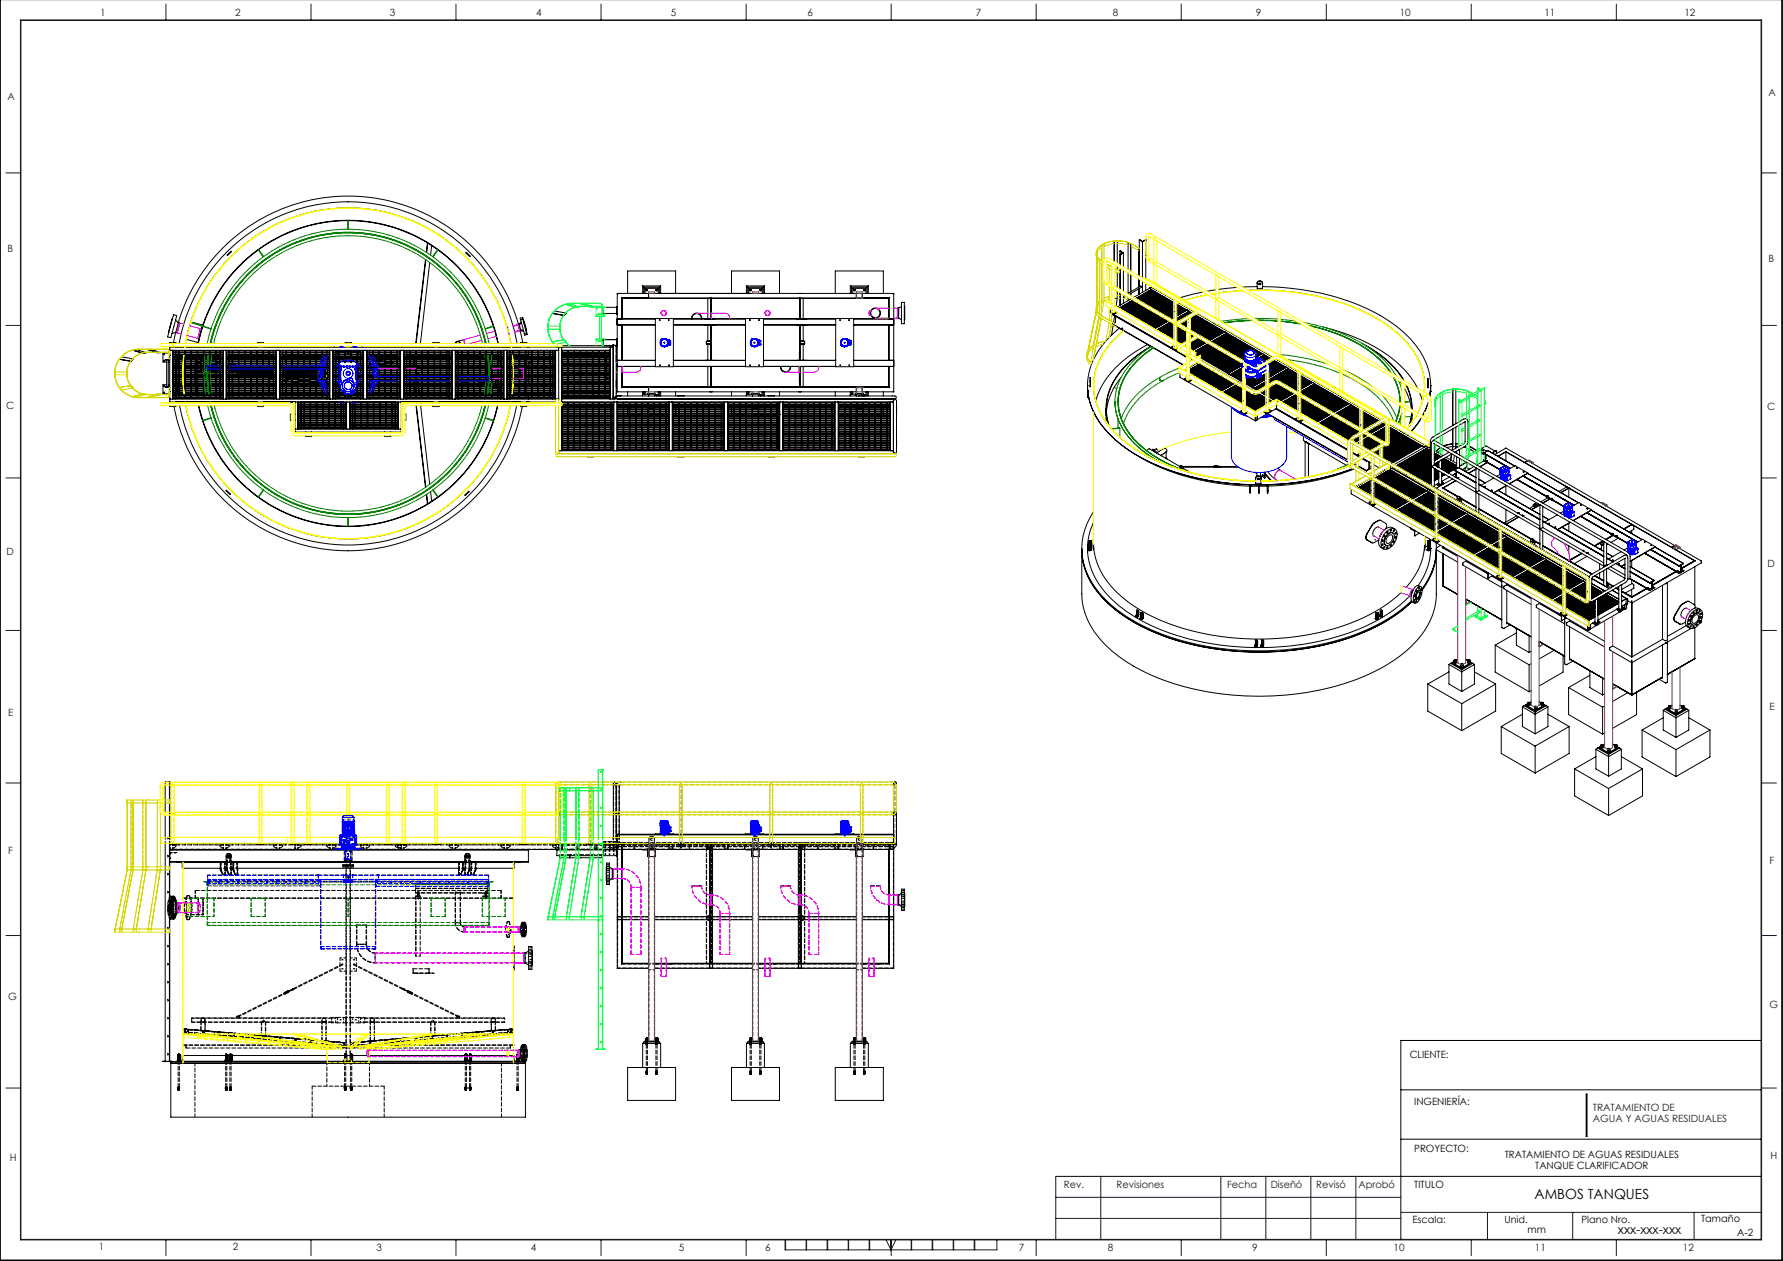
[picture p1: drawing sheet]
<svg xmlns="http://www.w3.org/2000/svg" width="594mm" height="420mm" viewBox="0 0 594 420" stroke-linecap="round" stroke-linejoin="round" font-family="sans-serif">
<defs><g id="words">
<text font-size="4.7" x="511.2" y="399.3">AMBOS TANQUES</text>
<text font-size="4.2" x="539" y="411.1">xxx-xxx-xxx</text>
<g font-size="3.3" fill="#191924">
<text x="33.4" y="5.4">1</text>
<text x="78.4" y="5.4">2</text>
<text x="129.9" y="5.4">3</text>
<text x="178.7" y="5.4">4</text>
<text x="223.5" y="5.4">5</text>
<text x="269" y="5.4">6</text>
<text x="325.1" y="5.4">7</text>
<text x="370.8" y="5.4">8</text>
<text x="418.3" y="5.4">9</text>
<text x="466.3" y="5.4">10</text>
<text x="514.5" y="5.4">11</text>
<text x="561.1" y="5.4">12</text>
<text x="2.5" y="33.4">A</text>
<text x="589.1" y="32.1">A</text>
<text x="2.5" y="83.8">B</text>
<text x="589.1" y="87.4">B</text>
<text x="2.1" y="136.1">C</text>
<text x="588.7" y="136.6">C</text>
<text x="2.2" y="184.8">D</text>
<text x="588.8" y="188.9">D</text>
<text x="2.7" y="238.4">E</text>
<text x="589.5" y="236.5">E</text>
<text x="2.7" y="284.3">F</text>
<text x="589.5" y="287.9">F</text>
<text x="2.7" y="333.1">G</text>
<text x="589.5" y="335.9">G</text>
<text x="530.6" y="370.1">TRATAMIENTO DE</text>
<text x="530.6" y="373.6">AGUA Y AGUAS RESIDUALES</text>
<text x="3.2" y="386.6">H</text>
<text x="589.8" y="385.9">H</text>
<text x="354.4" y="395.7">Rev.</text>
<text x="372" y="395.7">Revisiones</text>
<text x="408.8" y="395.7">Fecha</text>
<text x="423.3" y="395.7">Diseñó</text>
<text x="438.5" y="395.7">Revisó</text>
<text x="452.5" y="395.7">Aprobó</text>
<text x="32.9" y="416.5">1</text>
<text x="77.5" y="416.5">2</text>
<text x="125.4" y="416.8">3</text>
<text x="176.8" y="416.8">4</text>
<text x="226.1" y="416.8">5</text>
<text x="254.9" y="416.8">6</text>
<text x="339.4" y="416.8">7</text>
<text x="369.1" y="416.8">8</text>
<text x="417.1" y="416.8">9</text>
<text x="464.2" y="416.8">10</text>
<text x="511.3" y="416.8">11</text>
<text x="560.7" y="416.8">12</text>
</g>
<g font-size="3.3">
<text x="469.6" y="352.5">CLIENTE:</text>
<text x="471.1" y="368.1">INGENIERÍA:</text>
<text x="471.1" y="383.8">PROYECTO:</text>
<text x="501.3" y="385.8">TRATAMIENTO DE AGUAS RESIDUALES</text>
<text x="511.5" y="389.3">TANQUE CLARIFICADOR</text>
<text x="471.1" y="395.7">TITULO</text>
<text x="470.6" y="407.5">Escala:</text>
<text x="501.2" y="407.5">Unid.</text>
<text x="526.9" y="407.5">Plano Nro.</text>
<text x="566.7" y="406.9">Tamaño</text>
<text x="508.9" y="410.6">mm</text>
<text x="578.7" y="411.8">A-2</text>
</g>
</g></defs>
<g fill="none" stroke="#000" stroke-width=".33">
<path d="M0 0v419.8h593.7v-419.8M6.9 6.8h579.8v406h-579.8zM379.6 79.9h.1M379.6 79.9l1 .5 1.1-.5M379.6 79.9l1 .7M379.6 79.9v12M381.7 79.9h.1M381.7 79.9v13.3M381.7 79.9l-1.1 .7M75.7 85l1.2-1.3 .2 .1-1.3 1.3zM141.7 86.4l-3.2 28M141.9 86.5l-3.3 27.9"/>
<path d="M142.4 80.9l-.4 3.1M142.5 81l-.4 3.1M143.2 87.4l-3.1 27M143.8 81.8l-.4 3.2M155.4 84l1.2 1.3-.1 .2-1.3-1.3zM205.6 97.7h10.5v1.6M205.6 97.7l.2 .2M205.6 97.7v32.8M207 99.1l.2 .2M207.2 99.3v6.9M207.2 99.3h89M207.3 99.3v6.9"/>
<path d="M209.1 99.3h.1M209.1 97.7v-7.4h16v7.4M214.1 99.3h.1M214.1 95.2v2.5M214.1 95.2h6M214.1 95.2l.4 .5M214.5 99.3h.1M214.5 95.7h5.2M214.5 95.7v2M214.9 99.3h.1M214.9 97.7v-1.7h4.4v1.7M218.1 97.7h32.6"/>
<path d="M219.7 95.7v2M220.1 95.2v2.5M220.1 95.2l-.4 .5M235.8 99.4v6.8M236.4 97.7h.1M236.5 97.7h.1M236.8 99.4v6.8M236.9 99.3v.1M236.9 99.4v6.8M237.4 97.7h.1M243.7 97.7v-7.4h16v7.4M248.7 95.2v2.5"/>
<path d="M248.7 95.2l.4 .5M248.7 95.2h6M249.1 95.7v2M249.1 95.7h5.2M249.5 97.7v-1.7h4.4v1.7M252.7 97.7h32.6v1.6M254.3 95.7v2M254.7 95.2v2.5M254.7 95.2l-.4 .5M266.1 97.7h.1M266.5 99.4v6.8M266.5 99.3v.1"/>
<path d="M266.6 99.4v6.8M267.6 99.4v6.8M278.3 97.7v-7.4h16v7.4M283.3 95.2v2.5M283.3 95.2h6M283.3 95.2l.4 .5M283.7 95.7h5.2M283.7 95.7v2M284.1 97.7v-1.7h4.4v1.7M288.5 99.3h.1M288.9 99.3h.1M288.9 95.7v2"/>
<path d="M289.3 99.3h.1M289.3 95.2v2.5M289.3 95.2l-.4 .5M294.3 99.3h.1M296.1 99.3v6.9M296.2 99.3v6.9M296.4 99.1l-.2 .2M297.7 97.7l-.2 .2M297.7 97.7h-10.4v1.6M297.7 97.7v32.8M371.2 87.1v-6.8h1v7.4M372.2 88.8v1"/>
<path d="M372.2 90.8v5M372.2 97v2.4M372.2 80.3l-1 .1M372.2 99.4h-.8M372.2 99.4l-.4 2.7M373.1 83.7v4.5M373.1 89.3v7.1M373.1 97.5v4.2M373.2 84.9h.1M373.2 83.6l.8 .6-.8 .7M373.2 83.6h.1M373.2 83.6l1.1 .6"/>
<path d="M373.2 84.9v3.3M373.2 89.3v7.1M373.2 97.5v4.2M374.3 84.2l-1.1 .7M374.3 84.2v4.6M374.3 90v7M374.3 98.1v2.9M374.7 98.4l-.4 .2M375.1 98.7l-.8 .5M375.6 97.8l4.4-2.5 .2 .1v.3l-4.1 2.4M375.8 80.9v8.9M375.8 90.9v6.8"/>
<path d="M375.8 99v.9M375.8 80.9l.9 .3M375.8 99.9l.2 .1M375.8 99.9v.2M376.7 81.2v9M376.7 91.4v5.8M376.7 97.8v.6M376.7 99.5v.1M376.7 81.2h.1M376.7 81.2v9.1M376.7 97.7v.7M376.7 99.6h.1"/>
<path d="M376.8 99.6l-4.7 2.7M377.4 100l-4.6 2.6M377.5 100l-.2 .1 1.3 .8 .2-.1M378.4 99.4l5.1-3 7.6 4.4M378.9 99.2l1.4 .8M378.9 99.2v.4M379.3 99l1.4 .7-.8 .5-1.4-.8 .4-.2M379.3 99l-.3 .1 1.3 .9M379.3 99v.4M379.3 82.8v9M379.3 92.9v2.8M379.3 96.2v1.9"/>
<path d="M379.3 82.8l.3 .1M379.3 82.8h.3M379.6 93v2.5M379.6 96.1v1.9M379.7 98.7v.4M379.7 98.7l1.4 .8M379.7 98.7l-.3 .2 1.4 .8M380.2 98.9v-.4l1.3 .8M380.2 98.4l1.4 .8M380.6 98.6v-.4l1.4 .8M380.6 80.6v11.9M380.6 93.6v3.7"/>
<path d="M380.6 98.2l1.4 .8M380.8 99.8v.4M380.8 99.8l1.3 .8-.4 .2M380.8 99.7l1.4 .8 .4-.2-1.4-.8v.5M381 98.4v-.4l1.4 .7M381.2 99.5l1.4 .8 .4-.2-1.4-.8v.4M381.4 98.2v-.5l1.5 .8M381.7 94.3v2.4M381.8 97.5l1.5 .7M381.8 97.5l-2 1.2 1.4 .8M381.8 97.5v.4M382 99.5v-.5l1.4 .9"/>
<path d="M382.1 99l1.3 .8M382.3 97.7v-.5l1.3 .8M382.3 97.2l1.4 .8M382.4 99.2v-.4l1.4 .8M382.5 98.8l1.4 .8M382.7 97.4v-.4l1.4 .8-4.1 2.4 1.3 .8 .4-.2M382.8 97l1.3 .7 .4-.1-1.4-.9v.5M382.9 99v-.5l1.3 .9M382.9 96l.7-.4 7.5 4.3M382.9 98.5l1.4 .8M383.3 98.3l-1.6 1 1.3 .8 2.2-1.2M383.3 98.3l1.4 .8"/>
<path d="M383.3 98.3v.4M383.4 99.9l1.4 .8-2 1.2-1.4-.8 .3-.2M383.4 99.9l-1.2 .7M383.4 99.9v.4M383.5 99.9l1.4 .7M383.5 96.5l1.4 .8-.3 .2-1.4-.8M383.5 96.5l-1.6 1M383.5 96.5v.4M383.6 96.5l-.7-.5-5.2 3M383.6 95.6h.1M383.6 95.6l1.5 .9M383.7 98.1l1.4 .8"/>
<path d="M383.7 98.1l-.3 .2 1.3 .8M383.7 98.1v.4M383.8 95.5l-.2 .1M383.9 99.6l1.3 .8M383.9 99.6v.5M383.9 99.6l1.4 .8M384.1 97.8l1.4 .8M384.1 97.8l-.3 .2 1.4 .8M384.1 97.8v.4M384.3 99.4l1.4 .8M384.3 99.4v.4M384.4 99.4l1.3 .7"/>
<path d="M384.6 97.6l-.4 .2 2.8 1.6 .4-.2-1.4-.8v.4M384.6 97.6l1.4 .7M384.6 97.6v.4M384.7 99.1l1.4 .8M384.7 99.1v.5M384.8 99.1l1.4 .8M385 97.3l1.4 .8-2.5 1.5M385 97.3l-.4 .3M385 97.3v.4M385.1 96.5h.1M385.2 98.9l1.3 .8M385.2 98.9v.4"/>
<path d="M385.2 98.9l1.4 .7M385.2 96.3l-.1 .2M385.3 96.4l-.2 .1M385.4 96.4l-.2 .1M385.6 99.1v-.4l1.3 .7-4.1 2.5 1.4 .8 .4-.2M386.2 100l1.4 .7M386.2 100v.4M386.4 98.2l1.4 .8-.4 .1-1.3-.7M386.4 98.2l-1.2 .7M386.4 98.2v.4M386.6 99.7l2.8 1.6-2.8 1.8M386.6 99.7l-.4 .2"/>
<path d="M386.6 99.7v.4M387 99.5v.4M387 99.5l1.4 .8M387 99.5l-.4 .2 1.4 .8v.5M387.4 99.3l1.4 .7M387.4 99.3l-.3 .1 1.3 .8M387.4 99.3v.3M387.8 99l-.3 .2 2.8 1.6 .4-.2-1.4-.8M387.8 99l1.4 .8M387.8 99v.4M389.3 99.8l-4.2 2.5 1.4 .7M389.3 99.8v.4"/>
<path d="M391.1 99.8l-.2 .1M400.7 97.3l-7.6 1.8M402.3 98.2l-7.7 1.8M405 97.7l-1.2 .2M405 96.5l-2.8 .5M412.2 95.7l-6.2 .7M414 96.8l-8 .8M415.8 96.7a80.1 80.1 0 0 1 43.7 9.9 30.3 30.3 0 0 1 14.4 16.9 18 18 0 0 1 .6 7.1M418.8 94.4l.3-.6 .6-.2 .6 .3 .3 .5M418.8 95.4l-4.9 .2M418.9 93.9l.7-.4 .8 .3 .2 .4v1.8h-1.8zM419.4 94.5l.2 .2 .5-.2"/>
<path d="M420.6 95.4a80.4 80.4 0 0 1 41.3 11 29.6 29.6 0 0 1 14.4 18.6 20.9 20.9 0 0 1 0 6.9l.3-2.2M39.9 119.6v.1M39.9 119.6l3.6 .6M39.9 119.7l3.5 .6M44.1 119.5l-3.6-.6-.6 .7M44.3 119.5l-.7 .8zM44.4 116.6l2.8 1M44.4 116.6l2.9 .9M44.4 116.6l1-.2 2.9 .9M47.4 117.6l.2 .1M47.6 117.6l1-.1zM49.3 116.4l2.7 .8"/>
<path d="M49.3 116.4h.5M49.3 116.4l2.3 .8M50.3 116.4l2.7 .8M52 117.4l.4 .1M52.4 117.4l1 .1zM55 119.9h.1M55 119.9h1.6M55.5 119.9v9M56.1 117.6h-1.8v3h1.2M56.1 119.9v9M56.2 117.6h.1M56.4 117.6h.2"/>
<path d="M56.6 118.3l-.2 1.4-1.4 .2M56.6 118.3h.1M56.6 115.7v1M56.6 116.7h1M56.6 114.4v-.3h2v.3M56.6 115.5v.2M56.6 116.7v16.2M56.6 115.7h129.5M57.4 106.2l-1.2 4.6M57.6 116.7h16.7M57.6 116.7v16.2M57.7 116.9h1.9v.5h-1.9z"/>
<path d="M57.7 119.3h1.9v.5h-1.9zM57.7 117.5h1.9v.5h-1.9zM57.7 118.1h1.9v.5h-1.9zM57.7 118.7h1.9v.5h-1.9zM57.7 119.9h1.9v.5h-1.9zM57.8 104.8l1.1 .4-2 7.3-1.1-.4zM58.5 106.6l.9 .9M58.5 110.7l-.7 3.4M58.6 110.7l-1.3 .4M58.6 110.7l.4 .2M58.6 116.7v.1M58.6 116.9v.5"/>
<path d="M58.6 117.5v.5M58.6 118.1v.5M58.6 118.7v.5M58.6 119.3v.5M58.6 119.9v.5M58.6 118.3h1M58.6 115.5v.2M58.6 118.3v.3M59 119.9l-.1 .5M59.1 119.3l-.1 .5M59.1 118.7v.5M59.1 118.3v.3"/>
<path d="M59.1 110.8l-.1 .1M59.4 107.4a59.1 59.1 0 0 1 56.9-42.1 59.1 59.1 0 0 1 56.4 42.7M59.4 107.5l-.8 3.2M59.4 107.5l.5 .1M59.5 115.5v.2M59.7 114.4a57.2 57.2 0 0 1 56.3-47.2 57.2 57.2 0 0 1 56.3 47.2M59.7 116.9h2v.5h-2zM59.7 117.5h2v.5h-2zM59.7 118.1h2v.5h-2zM59.7 118.7h2v.5h-2zM59.7 119.3h2v.5h-2zM59.7 119.9h2v.5h-2z"/>
<path d="M59.7 118.3h2M59.9 107.6l-.9 3.3M59.9 107.6v.1M61 119.9v.5M61.1 119.3l-.1 .5M61.1 118.7v.5M61.2 118.3l-.1 .3M61.6 115.5l-.1 .2M61.7 114.4a55.1 55.1 0 0 1 54.3-45.2 55.1 55.1 0 0 1 54.2 45.2M61.8 116.9h3.9v.5h-3.9zM61.8 119.3h3.9v.5h-3.9zM61.8 117.5h3.9v.5h-3.9z"/>
<path d="M61.8 118.1h3.9v.5h-3.9zM61.8 118.7h3.9v.5h-3.9zM61.8 119.9h3.9v.5h-3.9zM61.8 118.3h3.9M62.9 109.6l-.3 1M63.7 116.9v.5M63.7 117.5v.5M63.7 118.1v.5M63.7 118.7v.5M63.7 119.3v.5M63.7 119.9v.5M63.7 107.3l3.9 1"/>
<path d="M63.8 116.9v.5M63.8 117.5v.5M63.8 118.1v.5M63.8 118.7v.5M63.8 119.3v.5M63.8 119.9v.5M65.2 119.9l-.1 .5M65.2 119.3v.5M65.3 118.7l-.1 .5M65.3 119.9v.5h.2M65.3 118.3v.3M65.4 119.3l.3 .1"/>
<path d="M65.4 119.3l-.1 .5M65.4 118.7v.5M65.5 118.3l-.1 .3M65.8 115.5l-.1 .2M65.8 116.9h2v.5h-2zM65.8 119.3h2v.5h-2zM65.8 119.4l2 .4M65.8 117.5h2v.5h-2zM65.8 118.1h2v.5h-2zM65.8 118.7h2v.5h-2zM65.8 119.9h2v.5h-2zM65.8 118.3h2"/>
<path d="M65.9 115.5v.2M66 114.4a51 51 0 0 1 50-41 51 51 0 0 1 50 41M66.1 114.4a50.9 50.9 0 0 1 49.9-40.9 50.9 50.9 0 0 1 49.9 40.9M67.6 108.3l-1.6 5.8-3.8-1.1M67.9 116.9h1.9v.5h-1.9zM67.9 119.3h1.9v.5h-1.9zM67.9 119.8h.1M67.9 117.5h1.9v.5h-1.9zM67.9 118.1h1.9v.5h-1.9zM67.9 118.7h1.9v.5h-1.9zM67.9 119.9h1.9v.5h-1.9zM67.9 118.3h1.9"/>
<path d="M69.9 116.9h1.9v.5h-1.9zM69.9 119.3h1.9v.5h-1.9zM69.9 117.5h1.9v.5h-1.9zM69.9 118.1h1.9v.5h-1.9zM69.9 118.7h1.9v.5h-1.9zM69.9 119.9h1.9v.5h-1.9zM69.9 118.3h1.9M71.9 116.9h2.3v.5h-2.3zM71.9 119.3h2.3v.5h-2.3zM71.9 117.5h2.3v.5h-2.3zM71.9 118.1h2.3v.5h-2.3zM71.9 118.7h2.3v.5h-2.3z"/>
<path d="M71.9 119.9h2.3v.5h-2.3zM71.9 118.3h1.4M73.3 116.7v.1M73.3 116.9v.5M73.3 117.5v.5M73.3 118.1v.5M73.3 118.7v.5M73.3 119.3v.5M73.3 119.9v.5M74.3 116.8h-16.7v16h16.7M74.3 116.7h1.1M74.3 116.7v16.2"/>
<path d="M75.4 116.7v16.2M75.4 116.7h16.7M75.4 116.8h16.7M75.5 116.9h1.9v.5h-1.9zM75.5 117.5h1.9v.5h-1.9zM75.5 118.1h1.9v.5h-1.9zM75.5 118.7h1.9v.5h-1.9zM75.5 119.3h1.9v.5h-1.9zM75.5 119.9h1.9v.5h-1.9zM76.3 116.7v.1M76.3 116.9v.5M76.3 117.5v.5"/>
<path d="M76.3 118.1v.5M76.3 118.7v.5M76.3 119.3v.5M76.3 119.9v.5M76.3 118.3h1.1M77.5 116.9h4v.5h-4zM77.5 119.3h4v.5h-4zM77.5 117.5h4v.5h-4zM77.5 118.1h4v.5h-4zM77.5 118.7h4v.5h-4zM77.5 119.9h4v.5h-4zM77.5 118.3h4"/>
<path d="M79.4 116.9v.5M79.4 117.5v.5M79.4 118.1v.5M79.4 118.7v.5M79.4 119.3v.5M79.4 119.9v.5M79.5 116.9v.5M79.5 117.5v.5M79.5 118.1v.5M79.5 118.7v.5M79.5 119.3v.5M79.5 119.9v.5"/>
<path d="M81.6 116.9h1.9v.5h-1.9zM81.6 119.3h1.9v.5h-1.9zM81.6 117.5h1.9v.5h-1.9zM81.6 118.1h1.9v.5h-1.9zM81.6 118.7h1.9v.5h-1.9zM81.6 119.9h1.9v.5h-1.9zM81.6 118.3h1.9M83.6 116.9h4v.5h-4zM83.6 119.3h4v.5h-4zM83.6 117.5h4v.5h-4zM83.6 118.1h4v.5h-4zM83.6 118.7h4v.5h-4z"/>
<path d="M83.6 119.9h4v.5h-4zM83.6 118.3h4M85.5 116.9v.5M85.5 117.5v.5M85.5 118.1v.5M85.5 118.7v.5M85.5 119.3v.5M85.5 119.9v.5M85.6 116.9v.5M85.6 117.5v.5M85.6 118.1v.5M85.6 118.7v.5"/>
<path d="M85.6 119.3v.5M85.6 119.9v.5M85.8 114.4v-.3h2v.3M85.8 115.5v.2M87.7 116.9h4.3v.5h-4.3zM87.7 119.3h4.3v.5h-4.3zM87.7 117.5h4.3v.5h-4.3zM87.7 118.1h4.3v.5h-4.3zM87.7 118.7h4.3v.5h-4.3zM87.7 119.9h4.3v.5h-4.3zM87.7 118.3h3.4M87.8 115.5v.2"/>
<path d="M89.6 116.9v.5M89.6 117.5v.5M89.6 118.1v.5M89.6 118.7v.5M89.6 119.3v.5M89.6 119.9v.5M89.7 116.9v.5M89.7 117.5v.5M89.7 118.1v.5M89.7 118.7v.5M89.7 119.3v.5M89.7 119.9v.5"/>
<path d="M91.1 116.7v.1M91.1 116.9v.5M91.1 117.5v.5M91.1 118.1v.5M91.1 118.7v.5M91.1 119.3v.5M91.1 119.9v.5M92.1 116.7h1M92.1 116.7v16.2M93.1 116.7v16.2M93.1 116.7h16.8M93.1 116.8h16.8"/>
<path d="M93.2 116.9h2v.5h-2zM93.2 119.3h2v.5h-2zM93.2 117.5h2v.5h-2zM93.2 118.1h2v.5h-2zM93.2 118.7h2v.5h-2zM93.2 119.9h2v.5h-2zM94.1 116.7v.1M94.1 116.9v.5M94.1 117.5v.5M94.1 118.1v.5M94.1 118.7v.5M94.1 119.3v.5"/>
<path d="M94.1 119.9v.5M94.1 118.3h1.1M95.3 116.9h1.9v.5h-1.9zM95.3 119.3h1.9v.5h-1.9zM95.3 117.5h1.9v.5h-1.9zM95.3 118.1h1.9v.5h-1.9zM95.3 118.7h1.9v.5h-1.9zM95.3 119.9h1.9v.5h-1.9zM95.3 118.3h1.9M97.3 116.9h1.9v.5h-1.9zM97.3 119.3h1.9v.5h-1.9zM97.3 117.5h1.9v.5h-1.9z"/>
<path d="M97.3 118.1h1.9v.5h-1.9zM97.3 118.7h1.9v.5h-1.9zM97.3 119.9h1.9v.5h-1.9zM97.3 118.3h1.9M99.3 116.9h4v.5h-4zM99.3 119.3h4v.5h-4zM99.3 117.5h4v.5h-4zM99.3 118.1h4v.5h-4zM99.3 118.7h4v.5h-4zM99.3 119.9h4v.5h-4zM99.3 118.3h4M101.3 116.9v.5"/>
<path d="M101.3 117.5v.5M101.3 118.1v.5M101.3 118.7v.5M101.3 119.3v.5M101.3 119.9v.5M101.4 116.9v.5M101.4 117.5v.5M101.4 118.1v.5M101.4 118.7v.5M101.4 119.3v.5M101.4 119.9v.5M103.4 116.9h1.9v.5h-1.9z"/>
<path d="M103.4 119.3h1.9v.5h-1.9zM103.4 117.5h1.9v.5h-1.9zM103.4 118.1h1.9v.5h-1.9zM103.4 118.7h1.9v.5h-1.9zM103.4 119.9h1.9v.5h-1.9zM103.4 118.3h1.9M105.4 116.9h2v.5h-2zM105.4 119.3h2v.5h-2zM105.4 117.5h2v.5h-2zM105.4 118.1h2v.5h-2zM105.4 118.7h2v.5h-2zM105.4 119.9h2v.5h-2z"/>
<path d="M105.4 118.3h2M107.5 116.9h2.2v.5h-2.2zM107.5 119.3h2.2v.5h-2.2zM107.5 117.5h2.2v.5h-2.2zM107.5 118.1h2.2v.5h-2.2zM107.5 118.7h2.2v.5h-2.2zM107.5 119.9h2.2v.5h-2.2zM107.5 118.3h1.4M108.9 116.7v.1M108.9 116.9v.5M108.9 117.5v.5M108.9 118.1v.5"/>
<path d="M108.9 118.7v.5M108.9 119.3v.5M108.9 119.9v.5M109.9 116.7h1M109.9 116.7v16.2M110.9 116.7v16.2M110.9 116.8h10.2M110.9 116.7h10.2M111 116.9h3.9v.5h-3.9zM111 119.3h3.9v.5h-3.9zM111 117.5h3.9v.5h-3.9zM111 118.1h3.9v.5h-3.9z"/>
<path d="M111 118.7h3.9v.5h-3.9zM111 119.9h3.9v.5h-3.9zM111.9 117.1h3M111.9 116.7v.1M111.9 116.9v.5M111.9 117.5v.5M111.9 118.1v.5M111.9 118.7v.5M111.9 119.3v.5M111.9 119.9v.5M112.6 117.5l.1 .4M112.9 117.6h.1"/>
<path d="M112.9 117.7l-.2 .2M112.9 117.7l-.2 .1M112.9 116.9v.5M112.9 117.5v.5M112.9 118.1v.5M112.9 118.7v.5M112.9 119.3v.5M112.9 119.9v.5M113 116.9v.5M113 117.5v.5M113 118.1v.5M113 118.7v.5"/>
<path d="M113 119.3v.5M113 119.9v.5M115 114.4v-.3h2v.3M115 115.5v.2M115 116.9h4v.5h-4zM115 119.3h4v.5h-4zM115 117.1h4M115 117.5h4v.5h-4zM115 118.1h4v.5h-4zM115 118.7h4v.5h-4zM115 119.9h4v.5h-4zM115.9 117.5l.1 .4"/>
<path d="M116.1 117.5l-.1 .4zM117 116.9v.5M117 117.5v.5M117 118.1v.5M117 118.7v.5M117 119.3v.5M117 119.9v.5M117 115.5v.2M119.1 117.5h.1M119.1 116.9h1.9v.5h-1.9zM119.1 119.3h1.9v.5h-1.9zM119.1 117.1h1"/>
<path d="M119.1 117.5h1.9v.5h-1.9zM119.1 118.1h1.9v.5h-1.9zM119.1 118.7h1.9v.5h-1.9zM119.1 119.9h1.9v.5h-1.9zM119.3 117.5l.1 .3h-.3M120.1 116.7v.1M120.1 116.9v.5M120.1 117.5v.5M120.1 118.1v.5M120.1 118.7v.5M120.1 119.3v.5M120.1 119.9v.5"/>
<path d="M121.1 116.7h1M121.1 116.7v16.2M122.1 116.7v16.2M122.1 116.7h11.4M122.1 116.8h11.3M122.2 116.9h1.9v.5h-1.9zM122.2 119.3h1.9v.5h-1.9zM122.2 117.5h1.9v.5h-1.9zM122.2 118.1h1.9v.5h-1.9zM122.2 118.7h1.9v.5h-1.9zM122.2 119.9h1.9v.5h-1.9zM123.1 116.7v.1"/>
<path d="M123.1 116.9v.5M123.1 117.5v.5M123.1 118.1v.5M123.1 118.7v.5M123.1 119.3v.5M123.1 119.9v.5M123.1 118.3h1M124.2 116.9h4v.5h-4zM124.2 117.5h4v.5h-4zM124.2 118.1h4v.5h-4zM124.2 118.7h4v.5h-4zM124.2 119.3h4v.5h-4z"/>
<path d="M124.2 119.9h4v.5h-4zM124.2 118.3h4M125 119.9l1.2 .2M126.2 116.9v.5M126.2 117.5v.5M126.2 118.1v.5M126.2 118.7v.5M126.2 119.3v.5M126.2 119.9v.5M126.3 116.9v.5M126.3 117.5v.5M126.3 118.1v.5"/>
<path d="M126.3 118.7v.5M126.3 119.3v.5M126.3 119.9v.5M128.3 116.9h1.9v.5h-1.9zM128.3 119.3h1.9v.5h-1.9zM128.3 117.5h1.9v.5h-1.9zM128.3 118.1h1.9v.5h-1.9zM128.3 118.7h1.9v.5h-1.9zM128.3 119.9h1.9v.5h-1.9zM128.3 118.3h1.9M130.4 116.9h2.9v.5h-2.9zM130.4 119.3h2.9v.5h-2.9z"/>
<path d="M130.4 117.5h2.9v.5h-2.9zM130.4 118.1h2.9v.5h-2.9zM130.4 118.7h2.9v.5h-2.9zM130.4 119.9h2.9v.5h-2.9zM130.4 118.3h2M132.3 116.9v.5M132.3 117.5v.5M132.3 118.1v.5M132.3 118.7v.5M132.3 119.3v.5M132.3 119.9v.5M132.4 116.9v.5"/>
<path d="M132.4 117.5v.5M132.4 118.1v.5M132.4 118.7v.5M132.4 119.3v.5M132.4 119.9v.5M132.4 116.7v.1M133.5 116.7h.9M133.5 116.7v16.2M134.4 116.7h16.3M134.4 116.7v16.2M134.5 116.8h16.1v16h-16.1zM134.6 116.9h1.9v.5h-1.9z"/>
<path d="M134.6 119.3h1.9v.5h-1.9zM134.6 117.5h1.9v.5h-1.9zM134.6 118.1h1.9v.5h-1.9zM134.6 118.7h1.9v.5h-1.9zM134.6 119.9h1.9v.5h-1.9zM135.5 116.7v.1M135.5 116.9v.5M135.5 117.5v.5M135.5 118.1v.5M135.5 118.7v.5M135.5 119.3v.5M135.5 119.9v.5"/>
<path d="M135.5 118.3h1M136.6 116.9h2v.5h-2zM136.6 119.3h2v.5h-2zM136.6 117.5h2v.5h-2zM136.6 118.1h2v.5h-2zM136.6 118.7h2v.5h-2zM136.6 119.9h2v.5h-2zM136.6 118.3h2M137.9 119.9l-.1 .5M137.9 119.3v.5M138 119.9l-.1 .5M138 118.7l-.1 .5"/>
<path d="M138 118.3v.3M138.1 119.3l-.1 .5M138.1 118.7v.5M138.2 118.3l-.1 .3M138.4 115.5v.2M138.5 119.3v.5M138.5 119.9v.5M138.5 115.5v.2M138.6 118.9l-.1 .3M138.7 116.9h3.9v.5h-3.9zM138.7 119.3h3.9v.5h-3.9zM138.7 117.5h3.9v.5h-3.9z"/>
<path d="M138.7 118.1h3.9v.5h-3.9zM138.7 118.7h3.9v.5h-3.9zM138.7 119.9h3.9v.5h-3.9zM138.7 118.3h3.9M138.7 118.9h3.9M139.6 118.7l-.1 .2M139.6 118.3v.3M139.9 115.5v.2M140.6 116.9v.5M140.6 117.5v.5M140.6 118.1v.5M140.6 118.7v.5"/>
<path d="M140.6 119.3v.5M140.6 119.9v.5M140.7 116.9v.5M140.7 117.5v.5M140.7 118.1v.5M140.7 118.7v.5M140.7 119.3v.5M140.7 119.9v.5M142.7 116.9h4v.5h-4zM142.7 119.3h4v.5h-4zM142.7 117.5h4v.5h-4zM142.7 118.1h4v.5h-4z"/>
<path d="M142.7 118.7h4v.5h-4zM142.7 119.9h4v.5h-4zM142.7 118.3h4M142.7 118.9h4M144.2 114.4v-.3h2.1v.3M144.2 115.5v.2M144.7 116.9v.5M144.7 117.5v.5M144.7 118.1v.5M144.7 118.7v.5M144.7 119.3v.5M144.7 119.9v.5"/>
<path d="M146.3 115.5v.2M146.8 116.9h1.9v.5h-1.9zM146.8 119.3h1.9v.5h-1.9zM146.8 117.5h1.9v.5h-1.9zM146.8 118.1h1.9v.5h-1.9zM146.8 118.7h1.9v.5h-1.9zM146.8 119.9h1.9v.5h-1.9zM146.8 118.3h1.9M146.8 118.9h1.9M148.8 116.9h1.7v.5h-1.7zM148.8 119.3h1.7v.5h-1.7zM148.8 117.5h1.7v.5h-1.7z"/>
<path d="M148.8 118.1h1.7v.5h-1.7zM148.8 118.7h1.7v.5h-1.7zM148.8 119.9h1.7v.5h-1.7zM148.8 118.3h.8M148.8 118.9h.8M149.6 116.7v.1M149.6 116.9v.5M149.6 117.5v.5M149.6 118.1v.5M149.6 118.7v.5M149.6 119.3v.5M149.6 119.9v.5"/>
<path d="M150.7 116.7h1M150.7 116.7v16.2M151.6 114.4l.3-.5 .5-.2 .6 .1 .4 .6M151.7 116.7h16.2M151.7 116.7v16.2M151.7 114.4l.3-.4 .5-.2 .5 .2 .3 .4M151.7 116.8h16.1v16h-16.1zM151.8 114l-.1 .2M151.8 116.9h4v.5h-4zM151.8 119.3h4v.5h-4zM151.8 117.5h4v.5h-4zM151.8 118.1h4v.5h-4z"/>
<path d="M151.8 118.7h4v.5h-4zM151.8 119.9h4v.5h-4zM152.7 116.7v.1M152.7 116.9v.5M152.7 117.5v.5M152.7 118.1v.5M152.7 118.7v.5M152.7 119.3v.5M152.7 119.9v.5M152.7 118.3h3.1M152.7 118.9h3.1M153.8 116.9v.5"/>
<path d="M153.8 117.5v.5M153.8 118.1v.5M153.8 118.7v.5M153.8 119.3v.5M153.8 119.9v.5M154.4 113.2l-2.2 .6M154.4 113.2h.1M154.4 113.2l.4 1.2M155.9 116.9h3.9v.5h-3.9zM155.9 119.3h3.9v.5h-3.9zM155.9 117.5h3.9v.5h-3.9zM155.9 118.1h3.9v.5h-3.9z"/>
<path d="M155.9 118.7h3.9v.5h-3.9zM155.9 119.9h3.9v.5h-3.9zM155.9 118.3h3.9M155.9 118.9h3.9M157.8 116.9v.5M157.8 117.5v.5M157.8 118.1v.5M157.8 118.7v.5M157.8 119.3v.5M157.8 119.9v.5M157.9 116.9v.5M157.9 117.5v.5"/>
<path d="M157.9 118.1v.5M157.9 118.7v.5M157.9 119.3v.5M157.9 119.9v.5M159.9 116.9h2v.5h-2zM159.9 119.3h2v.5h-2zM159.9 117.5h2v.5h-2zM159.9 118.1h2v.5h-2zM159.9 118.7h2v.5h-2zM159.9 119.9h2v.5h-2zM159.9 118.3h2M159.9 118.9h2"/>
<path d="M162 116.9h3.9v.5h-3.9zM162 119.3h3.9v.5h-3.9zM162 117.5h3.9v.5h-3.9zM162 118.1h3.9v.5h-3.9zM162 118.7h3.9v.5h-3.9zM162 119.9h3.9v.5h-3.9zM162 118.3h3.9M162 118.9h.5v.3M162.5 119.3v.5M162.5 119.9v.5M163.9 116.9v.5M163.9 117.5v.5"/>
<path d="M163.9 118.1v.5M163.9 118.7v.5M163.9 119.3v.5M163.9 119.9v.5M164 116.9v.5M164 117.5v.5M164 118.1v.5M164 118.7v.5M164 119.3v.5M164 119.9v.5M166.1 116.9h1.6v.5h-1.6zM166.1 119.3h1.6v.5h-1.6z"/>
<path d="M166.1 117.5h1.6v.5h-1.6zM166.1 118.1h1.6v.5h-1.6zM166.1 118.7h1.6v.5h-1.6zM166.1 119.9h1.6v.5h-1.6zM166.1 118.3h.8M166.1 115.5v.2M166.2 115.5v.2M166.5 118.3v.3M166.5 118.7l.1 .5M166.6 119.3l.1 .5M166.6 118.3l.1 .3M166.7 118.7v.5"/>
<path d="M166.7 119.9v.5M166.7 119.3l.1 .5M166.9 116.7v.1M166.9 116.9v.5M166.9 117.5v.5M166.9 118.1v.5M166.9 118.7v.5M166.9 119.3v.5M166.9 119.9v.5M167.9 116.7h1M167.9 116.7v16.2M168.9 116.7v16.2"/>
<path d="M168.9 116.7h16.2M168.9 116.8h16.1M169.1 116.9h3.9v.5h-3.9zM169.1 119.3h3.9v.5h-3.9zM169.1 117.5h3.9v.5h-3.9zM169.1 118.1h3.9v.5h-3.9zM169.1 118.7h3.9v.5h-3.9zM169.1 109.6l.3 1M169.9 116.7v.1M169.9 116.9v.5M169.9 117.5v.5M169.9 118.1v.5"/>
<path d="M169.9 118.7v.5M169.9 119.3v.5M169.9 119.9v.5M169.9 118.3h3.1M170.4 115.5v.2M170.8 118.3v.3M170.8 118.7l.1 .5M170.9 119.3v.5M170.9 119.9l.1 .5v-.5M171 116.9v.5M171 117.5v.5M171 118.1v.5"/>
<path d="M171 118.7v.5M171 119.3v.5M171.1 116.9v.5M171.1 117.5v.5M171.1 118.1v.5M171.1 118.7v.5M171.1 119.3v.5M171.1 119.9v.5M172.4 115.5l.1 .2M172.5 108l.1 .3M172.5 108l-.1 .2M172.7 108.2l.4 1.8"/>
<path d="M172.7 108.2l-.1 .2M172.8 118.3l.1 .3M172.9 107.9v.3M172.9 107.9l-.4 .1M172.9 118.7v.5M172.9 119.3l.1 .5M173 119.9v.5M173 110.2l.1 .1M173 108.2l.5 1.7M173 108.2h-.3M173 119.9h-3.9v.5h3.9M173 110l.1 .3"/>
<path d="M173 109.9l.1 .1M173.1 116.9h1.9v.5h-1.9zM173.1 117.5h1.9v.5h-1.9zM173.1 118.1h1.9v.5h-1.9zM173.1 118.7h1.9v.5h-1.9zM173.1 119.3h1.9v.5h-1.9zM173.1 119.9h1.9v.5h-1.9zM173.1 118.3h1.9M173.3 110.2l.8 3.9M173.4 109.9l.1 .3M173.4 106.5l1.3 4.6M173.4 106.5l.8-.2v.2l1.2 4.4-.7 .2"/>
<path d="M173.4 106.5l-.1-.5 .9-.3 .4 1.7M173.4 114.4v-.3h2.1v.3M173.4 115.5v.2M173.5 109.9l.9 .1M173.5 110.2l.9 .1M173.5 109.9l-.4 .1M173.5 110.2l-.4 .1M173.6 107.3l-.7 .6M173.7 107.6l-.7 .6M174.4 107.4h.2M174.5 107.1l.8 3M174.6 107.4l.6 2.4"/>
<path d="M174.7 118.3l.1 .3M174.8 118.7v.5M174.8 119.3l.1 .5M174.9 119.9v.5M175.2 116.9h1.9v.5h-1.9zM175.2 119.3h1.9v.5h-1.9zM175.2 117.5h1.9v.5h-1.9zM175.2 118.1h1.9v.5h-1.9zM175.2 118.7h1.9v.5h-1.9zM175.2 119.9h1.9v.5h-1.9zM175.2 109.8l.5 1.6-.9 .2-.1-.5M175.2 109.8h-.1"/>
<path d="M175.5 115.5v.2M176 115.7h.1M176 116.7v.1M176 116.9v.5M176 117.5v.5M176 118.1v.2h-.8M177.2 116.9h1.9v.5h-1.9zM177.2 119.3h1.9v.5h-1.9zM177.2 117.5h1.9v.5h-1.9zM177.2 118.1h1.9v.5h-1.9zM177.2 118.7h1.9v.5h-1.9zM177.2 119.9h1.9v.5h-1.9z"/>
<path d="M179.2 116.9h4v.5h-4zM179.2 119.3h4v.5h-4zM179.2 117.5h4v.5h-4zM179.2 118.1h4v.5h-4zM179.2 118.7h4v.5h-4zM179.2 119.9h4v.5h-4zM181.2 116.9v.5M181.2 117.5v.5M181.2 118.1v.5M181.2 118.7v.5M181.2 119.3v.5M181.2 119.9v.5"/>
<path d="M183.3 116.9h1.7v.5h-1.7zM183.3 119.3h1.7v.5h-1.7zM183.3 117.5h1.7v.5h-1.7zM183.3 118.1h1.7v.5h-1.7zM183.3 118.7h1.7v.5h-1.7zM183.3 119.9h1.7v.5h-1.7zM184.1 116.7v.1M184.1 116.9v.5M184.1 117.5v.5M184.1 118.1v.5M184.1 118.7v.5M184.1 119.3v.5"/>
<path d="M184.1 119.9v.5M184.1 104.4l3.6 .6zM185.1 116.7h1M185.1 116.7v16.2M185.5 115.5v.2M186.1 115.7v1M186.1 115.7h1M186.1 116.7v16.2M187.1 115.7v1M187.1 115.7h16.2M187.1 116.7h16.2M187.1 117.2h.1"/>
<path d="M187.1 116.7v16.2M187.3 116.7v16.2M187.3 115.1h16.9M187.3 116.8h2v.5h-2zM187.3 119.8h2v.5h-2zM187.3 118h2v.5h-2zM187.3 118.6h2v.5h-2zM187.3 119.2h2v.5h-2zM187.3 117.4h2v.5h-2zM187.3 117.7h2M187.8 105.1h.2M188.4 104.2l-3.7-.6-.6 .8"/>
<path d="M188.5 104.2l-.5 .9zM189.4 116.8h3.9v.5h-3.9zM189.4 119.8h3.9v.5h-3.9zM189.4 118h3.9v.5h-3.9zM189.4 118.6h3.9v.5h-3.9zM189.4 119.2h3.9v.5h-3.9zM189.4 117.4h3.9v.5h-3.9zM189.4 117.7h3.9M191.3 116.8v.5M191.3 117.4v.5M191.3 118v.5M191.3 118.6v.5"/>
<path d="M191.3 119.2v.5M191.3 119.8v.5M191.4 116.8v.5M191.4 117.4v.5M191.4 118v.5M191.4 118.6v.5M191.4 119.2v.5M191.4 119.8v.5M193.4 116.8h4v.5h-4zM193.4 119.8h4v.5h-4zM193.4 118h4v.5h-4zM193.4 118.6h4v.5h-4z"/>
<path d="M193.4 119.2h4v.5h-4zM193.4 117.4h4v.5h-4zM193.4 117.7h4M195.4 116.8v.5M195.4 117.4v.5M195.4 118v.5M195.4 118.6v.5M195.4 119.2v.5M195.4 119.8v.5M197.5 116.8h1.9v.5h-1.9zM197.5 119.8h1.9v.5h-1.9zM197.5 118h1.9v.5h-1.9z"/>
<path d="M197.5 118.6h1.9v.5h-1.9zM197.5 119.2h1.9v.5h-1.9zM197.5 117.4h1.9v.5h-1.9zM197.5 117.7h1.9M199.5 116.8h3.6v.5h-3.6zM199.5 118h3.6v.5h-3.6zM199.5 118.6h3.6v.5h-3.6zM199.5 117.4h3.6v.5h-3.6zM199.5 117.7h3.6M201.5 116.8v.5M201.5 117.4v.5M201.5 118v.5"/>
<path d="M201.5 118.6v.5M201.5 119.2v.5M201.5 119.8v.5M202.1 119.8v.5M202.1 119.2v.5M202.1 119.1v-.4h.9v.4M203 119.2v.5M203 119.8v.5M203.1 119.8h-3.6v.5h3.6M203.1 119.2h-3.6v.5h3.6M203.1 119.2v.5M203.1 119.8v.5"/>
<path d="M203.1 116.7v16.2M203.2 117.2h.1M203.3 115.7h.9M203.3 115.7v1M203.3 116.7v16.2M204.3 115.4l.5-.4 .5 .3v16.6M204.3 115.4v16.5M204.3 115.4l-.1-.6 .1 18.1M204.3 115.1h.1M205.2 115.1h.2M205.3 118.4h.1M205.4 102.4h-4.5v2h4.5"/>
<path d="M205.4 113.1h-4.5v2M205.4 115.4h.2M205.6 102.1h-.2v2.5h.2M205.6 112.9h-.2l-.1 4.3M205.6 108.2h12.7M205.6 106.2h12.7M207.2 108.2h.1M207.2 106.2h.1M207.2 108.2v11.8M207.3 108.2v11.8M218.3 106.1h6v16h-6zM224.3 108.2h24.1"/>
<path d="M224.3 106.2h24.1M230.4 106.2v-.6l.5-.8 1.1-.5 .8 .1 .6 .6 .4 1.2M230.6 106.2l.3-1.2 1.1-.6 .9 .3 .4 .4 .3 1.1M234.9 106.2h.1M234.9 108.2h.1M235.4 113.7h1.3v.8h-1.3zM235.8 108.2v5.4M235.8 114.6v5.4M236.6 113.6l-1.3 .1v.9h1.3M236.6 113.6l.2 .2M236.6 114.6h.2M236.6 113.6h.2"/>
<path d="M236.8 114.5l-.2 .1M236.8 108.2v11.8M236.9 108.2v11.8M237.9 108.2h.1M237.9 106.2h.1M248.4 106.1h6v16h-6zM254.4 108.2h24M254.4 106.2h24M265.5 106.2h.1M265.5 108.2h.1M266.5 117.3l-.2 2.7M266.5 108.2v11.8"/>
<path d="M266.6 114.5l.1 .1M266.6 113.6h.1M266.6 114.6h.1M266.6 108.2v11.8M266.7 113.7h1.2l.1 .8h-1.3zM266.7 113.6l-.1 .2M266.7 113.6l1.4 .2-.1 .8h-1.3M267.6 108.2v5.4M267.6 114.6v5.4M268.5 108.2h.1M268.5 106.2h.1M278.4 106.1h6v16h-6z"/>
<path d="M284.4 108.2h13.3M284.4 106.2h13.3M296.1 108.2v11.8M296.2 106.2h.1M296.2 108.2h.1M296.2 108.2v11.8M298.9 105.9l.1 .1M299 102.6v3.4M299 102.6h.4M299 106h.4M299 102.6l-.1 .1M299.4 106l.9 .5"/>
<path d="M299.4 102.6v3.4M300.3 102l-.9 .6M300.3 100.7h1v7.1h-1zM301.3 102v4.5M369.6 103.8l1.5 .8 1-.6M369.6 103.7l1.5 .8M369.6 103.7l1.5 1M370.3 103.6h.1M370.4 103.5h-.2M370.4 103.4l-.1 .2M370.4 103.2l-.8 .5M370.4 104.3l-.1 .5"/>
<path d="M370.5 104.3l-.2 .6M370.7 104.4l24.6 14.4M370.7 107.9l23.5 13.7M370.7 107.9l23.6 13.6M370.7 104.7l24.6 14.2M370.7 104.7l24.6 14.3M370.8 104.6l-.1 .1M370.8 108.3l-.5 3.3M371.1 104.5v.2M371.3 104.1l.2 .1zM371.3 105.2l-.3 2.3M371.4 104.2h.1"/>
<path d="M371.6 105.4v2l-.9 .5M372 104l-.9 .5M372.1 104v.1M372.1 104.1l-1 .6M372.9 109.3a25 25 0 0 0-10.6 20 25.1 25.1 0 0 0 10.1 17.8 66.7 66.7 0 0 0 33.7 13.4 94.1 94.1 0 0 0 44.6-4.4M373 102.6l1.2 .9M373 102.6l-.2 .1M373 102.6v.1M373.4 102.4l1.3 .8M373.4 102.4v.4M373.4 102.4l1.4 .7M373.8 109.4h.2"/>
<path d="M373.8 102.1l1.3 .8M373.8 102.1l-.8 .5M373.8 102.1v.5M374.2 102.3v-.4l1.4 .8M374.3 101.9l1.3 .7M374.3 110.2a23.9 23.9 0 0 0-10 19.1 24.7 24.7 0 0 0 10.6 17.9 68.1 68.1 0 0 0 34.5 12.6l8.9 .5M374.4 103.5l1.4 .7 .4-.2M374.4 103.5h-.1M374.4 103.5v.1M374.7 102.1v-.4l1.3 .7-1.6 1-1.4-.8M374.7 101.6l1.4 .8 .3-.2-1.3-.8v.4M374.8 103.6v-.4l1.4 .8"/>
<path d="M374.9 103.2l1.3 .8M375.1 101.4l1.4 .7 .4-.2-1.4-.7v.4M375.2 103.4v-.4l1.4 .8M375.3 102.9l1.4 .8M375.6 101.1l1.3 .8 .4-.2-1.4-.8v.4M375.6 103.1v-.4l1.4 .8M375.7 102.7l1.4 .8M375.7 104.3h-.1M375.8 104.3l1.3 .8M375.8 104.3l-.1 .1M375.8 104.3v.1M376 100.9l1.3 .8"/>
<path d="M376.1 102.5l1.3 .8M376.1 102.5l-1.7 .9M376.1 102.5v.4M376.2 104.1l1.4 .7M376.2 104.1v.3M376.3 104l1.4 .8M376.3 101.1v-.4l1.4 .8-.4 .2M376.4 100.6l1.4 .8M376.5 102.3l-.4 .1 1.4 .8M376.5 102.3v.3M376.7 103.8l1.3 .8M376.7 103.8v.4"/>
<path d="M376.7 103.8l1.4 .7M376.9 102l1.4 .8M376.9 102l-.3 .2 1.3 .8v.5M376.9 102v.4M377.1 103.6l1.4 .7M377.1 103.6v.4M377.2 103.5l1.3 .8M377.2 100.2l-3.3 1.9 1.3 .8M377.2 100.2l1.4 .8-.4 .2-1.4-.8v.4M377.2 100.2v.4M377.3 105.1l1.2 .9M377.3 105.1l-.1 .1"/>
<path d="M377.3 105.1v.2M377.3 101.8l-.3 .1 1.4 .8M377.3 101.8l1.4 .7M377.3 101.8v.3M377.4 101.7l2.8 1.6 .4-.2-1.4-.8v.4M377.5 103.3l1.4 .8M377.5 103.3v.4M377.6 103.3l1.4 .8M377.6 100.1v.2M377.7 105.3v-.4l1.4 .8M377.8 101.5l1.4 .8M377.8 104.8l1.3 .8"/>
<path d="M377.8 101.5l-.4 .2M377.8 101.5v.4M378 103l1.4 .8 .4-.1M378.1 101.2l-.3 .2M378.2 101.7v-.4l1.4 .7M378.2 101.2l1.4 .8M378.4 102.8l1.3 .8M378.4 102.8v.4M378.4 102.8l1.4 .8 .4-.2-1.4-.8v.4M378.5 104.4l1.4 .8M378.5 104.4l-1.2 .7 1.4 .8 .8-.5-1.4-.8v.4M378.5 104.4v.4"/>
<path d="M378.6 101v.4M378.6 101l1.4 .8-4.1 2.5 1.4 .7 2-1.2-2.8-1.5M378.6 101l-.8 .5M378.7 106l1.2 .8M378.7 106h-.1M378.7 106v.1M378.9 100.8l-.2 .2 1.3 .8 .4-.1M379 104.2l1.3 .7M379 104.2l-.4 .1 1.4 .8M379 104.2v.3M379.1 100.9v.3M379.1 105.7l1.4 .8-.4 .2-1.4-.8"/>
<path d="M379.1 105.7l-.4 .2M379.1 105.7v.4M379.3 102.3l1.3 .8M379.4 103.9v.4M379.4 103.9l1.4 .8M379.4 103.9l-.4 .2 1.4 .8M379.4 103.8l1.4 .9M379.6 105.9v-.4l1.3 .7M379.6 105.4l1.4 .8M379.7 102l1.4 .9-1.5-.8v.4M379.8 103.7l1.4 .7M379.8 103.7v.4"/>
<path d="M380 105.6v-.4l1.3 .8M380 105.2l1.4 .8M380 101.8v.5M380 101.8l1.4 .8M380 101.8l-2.4 1.5M380.1 101.8l1.4 .8M380.1 106.8l1.3 .9M380.1 106.8h-.1M380.1 106.8v.1M380.2 103.8v-.4l1.4 .8M380.3 103.4l1.4 .8M380.3 100.5l.1-.5 1.3 .8"/>
<path d="M380.4 105l1.3 .7M380.4 105l-1.2 .7 1.3 .8M380.4 105v.4M380.5 101.7v.3M380.5 106.9v-.4l1.4 .8M380.6 106.5l1.4 .8M380.6 103.6v-.4l1.4 .7M380.8 104.7v.4M380.8 104.7l-.4 .2 1.4 .8M380.8 104.7l1.4 .8-2 1.2 1.4 .8 2-1.2-1.4-.7M381 106.7v-.4l1.4 .8M381.1 103.3v-.4l1.3 .8"/>
<path d="M381.1 102.9l1.4 .8M381.2 104.5v.4M381.4 106.5v-.5l1.4 .8M381.4 102.6l-1.5 1 1.3 .8M381.5 102.7l-.8 .4 1.4 .8M381.5 102.7l1.4 .8-3.3 1.9-1.4-.8M381.5 102.7v.4M381.6 107.6l1.2 .9M381.6 107.6l-.1 .1M381.6 107.6v.1M381.7 104.2v.5M381.7 104.2l1.3 .8-.3 .2-1.4-.8"/>
<path d="M381.7 100.9v.4M381.7 100.9l2.9 1.5 .4-.1-1.4-.9v.5M381.7 102.5l-.2 .1M381.8 105.8l2.8 1.6-1.5 1 1.6 .9 .3-.2-1.6-.9v.4M381.8 102.5l-.2 .1 1.3 .8 .3-.1M381.8 105.8l-.3 .2 1.3 .8M381.8 105.8v.4M381.9 102.6v.3M382 107.4v.4M382.1 107.3l1.3 .8M382.1 104l1.4 .8-.4 .2-1.4-.8M382.1 104v.4"/>
<path d="M382.2 100.6l1.4 .8M382.2 100.6l-.4 .2 1.4 .8M382.2 100.6v.4M382.2 105.6l-.3 .1 1.4 .9M382.2 105.6v.4M382.3 114.8a34.1 34.1 0 0 0-16.4 16.2l-.8 2.3M382.4 107.1l1.4 .8M382.4 107.1v.4M382.5 107.1l1.4 .8M382.5 104.2v-.5l1.4 .8M382.6 100.4l1.4 .8M382.6 103.7l1.3 .8"/>
<path d="M382.6 100.4v.4M382.7 100.3l2.8 1.6 .3-.1M382.7 105.3l2.9 1.6 .3-.2-1.4-.8M382.7 105.3l-.4 .2 1.4 .8M382.7 105.3v.4M382.8 106.9l1.4 .8M382.8 106.9v.4M382.9 106.8l1.4 .8M382.9 103.5l-2 1.2 1.3 .8 .4-.2-1.4-.8M382.9 103.5l1.4 .8-.8 .5-1.3-.9M382.9 103.5v.4M383 100.5v-.4l1.4 .8"/>
<path d="M383 108.4l-.1 .1M383 108.4l1.5 1M383 108.4v.2M383.1 100.1l1.4 .8M383.1 105.5v-.4l1.4 .7M383.2 101.7v.4M383.3 103.3l-.3 .2 1.4 .8 .2-.2M383.3 106.6v.5M383.3 115.4a29.6 29.6 0 0 0-14 15.4 17 17 0 0 0 0 10.7M383.3 106.6l1.4 .8 .4-.2M383.4 103.4v.3M383.4 115.4a28 28 0 0 0-14.4 16.9 18.1 18.1 0 0 0 .5 9.5"/>
<path d="M383.5 105.2v-.4l1.5 .8M383.5 108.1l1.6 1 1.2-.7M383.7 101.4l1.4 .8 .3-.2M383.7 106.8v-.4l1.4 .8M383.8 106.3l1.3 .8 .4-.2-1.4-.8v.5M383.9 108.4v-.5l1.6 1M383.9 105v-.4l1.4 .8M383.9 107.9l1.6 .9M384 104.5l1.4 .8M384 101.6v-.4l1.4 .8M384.3 108.1v-.4l1.6 .9M384.4 104.3l1.3 .8-4.1 2.5 1.4 .8 .4-.3-1.4-.7"/>
<path d="M384.4 104.3l-1.7 1M384.4 104.3v.5M384.5 101.4v-.5l1.3 .9M384.5 105.9v.4M384.6 102.5l1.4 .8M384.6 102.5v.4M384.7 104.2l-.3 .1 1.4 .8M384.7 107.5l-.3 .2 1.5 .9M384.7 107.5l1.6 .9M384.7 107.5v.4M384.8 107.4l1.6 1M384.8 104.2v.3"/>
<path d="M384.9 101.1v-.4l1.4 .8M385 100.7l1.3 .8M385 105.6v.5M385 105.6l1.4 .8-1.4-.8M385.1 102.3l-.4 .2 2.8 1.6 .3-.2-1.3-.8M385.1 102.3l1.3 .8M385.1 102.3v.4M385.1 107.2l1.7 .9M385.1 107.2v.4M385.3 100.9v-.4l1.4 .8M385.4 100.4l1.4 .8M385.4 105.4v.4"/>
<path d="M385.5 102l1.4 .8M385.5 102v.4M385.5 109.9l1.4 .8M385.5 109.9v.1M385.5 109.9h-.1M385.6 102l1.3 .8M385.6 107.4v-.4l1.6 .9-.4 .2M385.7 100.6v-.4l1.4 .8M385.8 100.2l1.4 .8M385.8 105.1l-1.2 .8 1.4 .8 .8-.5-1.4-.8M385.8 105.1l1.4 .9M385.8 105.1v.5"/>
<path d="M385.9 101.8l1.5 .7M385.9 101.8v.4M385.9 110v-.4l1.4 .8M386 107.1v-.4l1.6 1M386 109.6l1.4 .8M386 104.9l-.2 .2M386 106.7l1.7 .9M386.1 105l-.2 .1 1.3 .8M386.2 105v.3M386.3 101.9v-.4l1.5 .8M386.4 109.4l1.3 .8M386.4 109.4v.4"/>
<path d="M386.4 109.4l-.8 .4 1.3 .8M386.4 106.9v-.4l1.6 .9M386.5 106.5l1.6 .9M386.5 103.1l-.8 .5 1.4 .7 .3-.1-1.3-.9v.5M386.5 103.1v.4M386.6 103.1l1.3 .7 .4-.1-1.4-.8v.4M386.8 101.7v-.4l1.4 .7M386.8 108.1l-.4 .3M386.8 109.2l1.4 .7M386.8 109.2v.4M386.8 109.2l-.4 .1 1.4 .9M386.8 106.7v-.5l1.6 1"/>
<path d="M386.9 106.2l1.6 .9M386.9 110.7v.1M386.9 110.7l1.3 .9M387.2 101.5v-.4l1.3 .7M387.2 108.9l-.3 .2 1.3 .8M387.2 108.9v.4M387.2 101l1.4 .8M387.2 106l-2 1.2 1.6 .9M387.2 106l1.7 .9-1.7 1-1.6-1M387.2 106v.4M387.3 106l1.6 .9 .3-.1-4.6 2.7M387.4 103v-.4l1.3 .8"/>
<path d="M387.4 110.5v.4M387.4 110.5l1.3 .7M387.4 102.6l1.4 .8M387.4 110.4l1.4 .8M387.5 104.2l1.4 .8M387.5 105.8l-.3 .1M387.5 104.2v.4M387.6 104.2l1.3 .7M387.6 105.8l-.3 .2M387.6 100.8l1.4 .8M387.6 100.8v.4M387.6 108.7l-.3 .1 1.3 .9-1.4-.8"/>
<path d="M387.6 108.7l1.5 .7M387.6 108.7v.4M387.7 100.8l1.3 .7M387.7 105.9v.3M387.7 102.3l-2 1.2-1.4-.8 .3-.2M387.8 102.8v-.4l1.3 .8-.8 .4-1.3-.8M387.8 110.2l1.3 .8M387.8 110.2v.4M387.8 102.3l1.4 .8 .4-.2-1.4-.8v.4M387.8 110.2l1.4 .8M387.9 103.9l1.4 .8M387.9 103.9l-.3 .3"/>
<path d="M387.9 103.9v.4M387.9 100.5l-2 1.2-1.4-.8M388 103.9l1.4 .8M388.1 108.8v-.4l1.3 .8M388.1 108.4l3 1.6M388.2 110l1.4 .8-1.2 .7-1.4-.8 .4-.2M388.2 110v.4M388.3 109.9l1.3 .8 .4-.2-1.3-.8v.5M388.3 104.1v-.4l1.4 .8M388.4 111.5l1.3 .8M388.4 111.5v.2M388.4 111.5l-.1 .1"/>
<path d="M388.4 103.7l1.4 .7M388.4 100.3v.4M388.4 100.3l1.4 .8-.3 .2-1.4-.8M388.4 111.5l1.4 .8 1.2-.7M388.5 108.2v.4M388.5 108.2l1.4 .8M388.5 108.2l-.8 .4M388.5 100.3l1.4 .8 .3-.2-1.3-.8v.4M388.6 102.3v-.4l2.5 1.4M388.8 103.8v-.3l1.3 .7M388.8 111.7v-.4l1.4 .8M388.8 103.4l1.4 .8"/>
<path d="M388.9 111.2l1.3 .9M388.9 108.3v-.4l1.4 .8M389 107.9l1.3 .8M389 105l1.6 .9 .4-.2-1.6-.9v.4M389 101.7l1.4 .7M389 101.7l-.3 .1 1.3 .8M389 101.7v.3M389.1 109.5l1.3 .8-.3 .2-1.4-.8M389.1 109.5l-2.2 1.1M389.1 109.5v.4M389.1 109.4l1.4 .8 .3-.2-1.3-.8v.5M389.2 103.6v-.4l1.4 .8"/>
<path d="M389.2 111.5v-.5l1.5 .8M389.3 103.2l1.3 .7M389.3 106.8l-4.6 2.7M389.3 107.7v.4M389.3 107.7l1.4 .8-2.9 1.7M389.4 107.7l1.4 .7 .3-.2M389.4 104.7l1.7 1M389.5 101.4l1.3 .8-1.2 .7-1.3-.8M389.5 101.4l-.4 .2 1.4 .8M389.5 101.4v.4M389.6 103.4v-.4l1.4 .7-2.5 1.5-1.4-.8 .4-.2M389.6 110.8l1.4 .8"/>
<path d="M389.6 110.8v.4M389.6 110.8l-.3 .2M389.7 102.9l1.4 .8M389.7 107.4l-1.2 .7 1.4 .8M389.7 107.4l1.4 .8M389.7 107.4v.5M389.7 112.3l-.1 .1M389.8 104.9v-.4l1.3 .8M389.8 112.4v.1M389.8 112.4l1.3 .7M389.8 112.4h-.1M389.8 107.4l1.3 .7"/>
<path d="M389.9 104.5l1.2 .7M389.9 101.2l-.4 .1 1.6 .7M389.9 101.2l1.2 .6M389.9 101.2v.3M389.9 109.4v-.4l1.2 .7M390 109l1.1 .6M390 107.2l-4.7 2.7M390 102.7v.4M390.1 110.6l-.4 .2 1.4 .7M390.1 110.6v.4M390.1 107.3l-.3 .1M390.1 102.7l1 .5"/>
<path d="M390.2 107.3v.3M390.2 104.7v-.4l.9 .5M390.2 112.1v.5M390.2 112.1l.9 .5M390.3 104.2l.8 .5M390.3 115.6l1.4 1M390.3 101.3v-.4l.8 .4M390.3 112.1l.8 .4M390.3 115.7l1.4 .8 .4-.1-.4 .2M390.3 115.6l1.4 .8M390.3 109.2v-.5l.8 .5M390.4 100.9l.7 .4"/>
<path d="M390.4 108.7l.7 .4M390.5 102.5l-2.5 1.4M390.5 102.5v.4M390.6 110.3l.5 .3M390.7 111.9l-.8 .4 1.2 .7M390.7 111.9v.4M390.7 111.9l.4 .2M390.7 104l.4 .2v-.4l-2.5 1.4 1.6 .9 .4-.1-1.7-1v.4M390.7 100.7l-.7 .4 1.1 .7M390.7 100.7l.4 .1M390.7 100.7v.4M390.7 111.8l.4 .2"/>
<path d="M390.8 108.5l.3 .2M390.8 108.5l-1.7 .9M390.8 108.5v.4M390.9 110.1l-.8 .4 1 .6-1-.5M390.9 102.2l-.4 .2 .6 .3-.6-.2M390.9 102.2l.2 .1M390.9 102.2v.4M390.9 110.1v.4M390.9 110.1l.2 .1M390.9 115.4h.1M391 115.5h.1M391.1 103.7h.1"/>
<path d="M391.1 115.3l-.2 .2M391.1 105.9l-.8 .4M391.1 102.1l-.2 .1M391.1 105.7l-.9 .5M391.1 105.6v.1M391.1 104.3l-.5-.3v.4M391.1 110.6l-.6-.3v.4M391.1 111.6l-.4 .2M391.1 108.3l-.3 .2 .3 .1M391.1 106.6l-.2 .1M391.1 115.2l-.8 .4M391.7 116.4v.2"/>
<path d="M392 116.1h.1M392 112.7h.1M392 116v.1M392 115.9v.2M392 100.5l5.9 3.4M392 111.2l1.3 .8-.3 .1-1-.5M392 111.1l.4-.2 1.3 .8-.3 .2zM392 103.8l1.2 .6M392 102.9l.3 .1-.3 .1M392 101.3l3.4 1.9M392 104.8l.3 .2-.3 .1M392 104.3l.7 .4"/>
<path d="M392 103.8l1.1 .7M392 103.4l1.5 .8M392 109.7l1.2 .6M392 113.1l1.1 .6 .4-.2M392 113.6l.7 .4M392 112.1l.5 .3 .5-.2M392 113.2l1 .6-.3 .2-.7-.4M392 112.2l.5 .2-.5 .2M392 111.7l.9 .5M392 108.7l.6 .4-.6 .1M392 109.7l1.1 .7M392 108.7l.6 .3 .3-.1"/>
<path d="M392 109.2v.1M392 107.2l.2 .1M392.1 116.3l-.4 .1M392.1 101.4l-.1 .1M392.1 112.7l-.1 .1M392.1 112.7l1.4 .8M392.1 112.7v.4M392.2 101.5l1.3 .8-.3 .2-1.2-.6 1.1 .6-.4 .2-.7-.4 .7 .5-.4 .2-.3-.2M392.2 109.3l1.4 .8M392.2 101.5h-.2M392.2 101.5v.4M392.2 109.3v.5"/>
<path d="M392.2 109.3l-.2 .1M392.3 106l1 .6M392.3 106l-.3 .1M392.3 106v.4M392.3 103.1l-.3 .1 1.6 1M392.3 103.1l1.6 .9M392.3 103.1v.4M392.4 110.9v.4M392.4 110.8l-.4-.1 .3 .2-.3 .1M392.4 103l1.6 .9M392.5 112.5l1.4 .8M392.5 107l-.5-.3 .5 .4"/>
<path d="M392.5 112.5v.4M392.6 112.4l1.3 .8M392.6 109.1l1.5 .7 .2-.1M392.6 109.1l-.3 .2 1.3 .8M392.6 109.1v.4M392.7 114l1 .5M392.7 114v.2M392.7 100.6l-.3 .1M392.7 106.1v-.4l1 .6M392.7 102.8l-.3 .2M392.7 102.8l1.7 .9M392.7 102.8v.4"/>
<path d="M392.8 110.6l-.8-.4 .7 .4M392.8 105.7l1 .6M392.8 102.8l1.6 .9M392.9 110.6l1.3 .8-1.4-.8v.5M392.9 108.9l-.2 .2M393 106.8l-1-.6 .9 .6M393 112.2l1.3 .8M393 112.2v.4M393 109v.3M393.1 114.2v-.4l1 .5M393.2 103v-.4l1.6 .9M393.2 110.8v-.4l1.4 .8"/>
<path d="M393.2 105.4l1 .7-1.1-.6v.4M393.2 102.5l1.7 1M393.3 110.4l1.4 .8M393.4 112.4v-.4l1.4 .8-1.3 .7-1.3-.8 .3-.2M393.4 107.6l.9 .4M393.5 112l1.3 .7M393.5 113.5l.9 .6M393.5 113.5v.5M393.6 105.2l1 .6M393.6 105.2l-1.2 .7 1 .6M393.6 105.2v.4M393.6 113.5l.9 .5"/>
<path d="M393.6 102.3l1.6 .9-2.9 1.7-.3-.1M393.6 102.3l-.8 .5M393.6 102.3v.4M393.6 110.6v-.4l1.5 .7M393.8 112.1v-.4l1.4 .8-.4 .2M393.8 107.4l1 .4M393.9 111.7l1.4 .8M393.9 113.3v.4M393.9 113.3l1 .5M394 105v.4M394 105l-.4 .2 1.1 .6M394 109.9l-1.6 .9"/>
<path d="M394 105l1 .6M394 113.3l.9 .5M394.1 109.9l-1.7 1 1.4 .8 .8-.5M394.1 109.9l1.2 .7M394.1 109.9v.4M394.2 111.9v-.4l1.1 .6M394.3 107.1l.9 .4M394.3 111.5l1 .5M394.3 108.1l-.4 .2 1.4 .8 .3-.1M394.3 108.1l1.3 .7M394.3 108.1v.4M394.4 113l.9 .6"/>
<path d="M394.4 113l-1.7 1M394.4 109.7l-.3 .2 1.2 .6M394.4 108.1l1.2 .7M394.4 113v.5M394.4 104.8l1 .5M394.4 104.8l-.3 .1 1 .6M394.4 104.8v.3M394.5 109.8v.3M394.5 115.1l.8 .5M394.6 115.1l.7 .3M394.7 106.9l.8 .4-1.6 1-.8-.5M394.7 111.2l.6 .3"/>
<path d="M394.8 107.9l.8 .5M394.8 106.8l.8 .5M394.8 107.9v.4M394.8 107.8l.8 .5M394.8 104.5l-.3 .2 1 .6M394.8 112.8l.5 .3M394.8 104.5l1.1 .5M394.8 104.5v.4M394.8 112.8v.4M394.9 112.8l.4 .2M395 114.9l.3 .2M395 114.8l.3 .2"/>
<path d="M395.1 111l-2.1 1.2 1.4 .8M395.1 111l.2 .1M395.1 111v.4M395.1 106.6l.5 .3M395.1 111h.2M395.2 106.6l.4 .2M395.2 107.6l.4 .2-.3-.2 .3-.2v.4M395.2 107.6l-.8 .5M395.2 107.6v.4M395.3 112.6h.1M395.3 112.6l-.9 .4 .9 .5M395.3 104.7v-.4l1 .5"/>
<path d="M395.3 112.6v.4M395.3 112.4v.1M395.3 110.9l-.2 .1M395.3 111.6l-.6-.4v.5M395.3 110.8l-.2 .1M395.4 103.2l-3.4 2M395.4 103.2v.1M395.5 106.4h.1M395.6 106.3h.1M395.6 107.3h.1M395.6 109l-.2 .2 .2 .1M395.7 104.4v-.4l1.1 .5"/>
<path d="M396.1 103.8l1 .5M396.1 103.8l-1.2 .7M396.1 103.8v.4M396.2 103.7l-.7-.4-3.5 2M396.6 108.5h.1M396.6 119.5l.6 .4M396.6 114.7l.2 .2M396.6 114.2l.7 .4M396.6 112.8h.1M396.6 108l.3 .2M396.6 109.3l2 1.2M396.6 107.9l.4 .2"/>
<path d="M396.6 114.8l.2 .1M396.6 108.5l1.4 .7M396.6 111.7l.3-.2-.3-.2 .6 .1-.2 .1 .9 .6M396.6 112.3l.5 .3M396.6 111.9l.8 .4M396.6 112.4l.4 .2M396.6 108.9l.9 .6M396.6 109.4l.5 .3M396.6 106.9l1.3 .8M396.6 106l.6 .3-.3 .3-.3-.2M396.6 119.6l.5 .3M396.6 119.8l.4 .2"/>
<path d="M396.8 106.6l-.2 .2 .3-.1M396.8 115l1.7 .9-.4 .2-1.5-.8 1.4 .9-.3 .1-1.1-.5 1 .6-.3 .2-.7-.4M396.8 115l-.2 .1M396.8 115v.4M396.9 106.7l2.8 1.5-2.9 1.7-.2-.1M396.9 106.7v.4M396.9 111.6l-.3 .2 .9 .5M396.9 111.6l.9 .5M396.9 111.6v.4M397 108.6v-.4l1.5 .8M397.1 113.6l.9 .6M397.2 113.6l.9 .5"/>
<path d="M397.2 110.2v-.4l1.4 .8M397.2 104.3l-1.1-.6-4.1 2.3M397.3 114.7v.4M397.3 106.4l1.4 .8M397.3 106.4l-.4 .2 1.4 .8v.5M397.3 105.4l.8 .4M397.3 106.4v.4M397.4 111.5v.2M397.4 108.4v-.4l1.4 .7M397.5 107.9l1.4 .8M397.5 113.4l1 .5-1.9 1.1M397.6 109.9v-.4l1.4 .8"/>
<path d="M397.6 113.4l.9 .5M397.7 114.9v-.4l1.6 .9M397.7 114.4l-1-.5 .9 .5M397.7 105.1l.8 .5-.4 .2M397.7 106.2l1.4 .7M397.7 106.2l-.3 .1 1.3 .9M397.7 106.2v.4M397.8 114.4l1.6 1M397.8 105.1l.8 .5M397.9 107.7v.4M397.9 107.7l1.3 .8M397.9 107.7l1.4 .8"/>
<path d="M398 113.2l1 .4M398 109.7v-.4l1.5 .7M398.1 117.1v.2M398.1 117.1l1.4 .8M398.1 117.1l-.1 .1M398.1 105.9l-.4 .2-.8-.5 .8 .5-.4 .2-.7-.4M398.1 114.6v-.4l1.6 1M398.1 104.9l.8 .5-.3 .2M398.1 106.3v-.4l1.4 .8M398.2 114.2l1.6 .9M398.2 104.9l9.7 5.6M398.2 105.9l2.8 1.6 .8-.4-1.4-.9"/>
<path d="M398.4 118.2l.8 .5M398.4 112.9l1 .5M398.4 117.8l.6 .4-.1 .1M398.4 117.7l.7 .4M398.5 109.4v-.4l1.4 .8M398.5 117.3v-.4l1.4 .7M398.5 114.4v-.4l1.7 .9M398.6 106.1v-.4l1.3 .8M398.6 113.9l1.6 1M398.6 110.6v.4M398.6 105.6l2.8 1.7M398.7 107.2l1.4 .8-.4 .2-1.3-.8"/>
<path d="M398.7 110.6l1.4 .8-1.5-.8M398.7 107.2l-2 1.2M398.7 107.2v.5M398.8 112.7l.9 .5-2.8 1.7 1.6 .9 .4-.1M398.8 112.6l1 .6 .3-.2M398.9 104.4l25.1 14.6M398.9 109.2v-.4l1.4 .8M398.9 117.1v-.5l1.5 .8 .4-.2M399 113.7v.4M399 113.7l1.6 1M399 108.7l1.3 .9M399 105.4l-1.2 .7 2.8 1.6 .3-.2-1.3-.8v.5"/>
<path d="M399 105.4v.4M399 105.4l1.4 .8-1.2 .7M399 113.7l1.6 .9M399.1 110.4v.4M399.1 110.4l1.3 .7M399.1 118.4v-.2l.5 .3M399.2 107l1.3 .8-.3 .2-1.4-.8M399.2 107v.4M399.2 118.2l.4 .2M399.3 108.5l-2.5 1.5 1.4 .8 .4-.2M399.3 108.5l1.4 .8M399.3 108.5v.5"/>
<path d="M399.3 116.8v-.4l1.4 .8M399.4 113.5v.4M399.4 113.5l1.6 .9M399.4 116.4l1.4 .7 .3-.1-1.3-.8v.4M399.4 118.6l-1-.5 .9 .5M399.5 110.1v.4M399.5 110.1l1.4 .8M399.5 118.4v-.4l1.4 .8M399.6 110.1l2.7 1.6M399.7 108.3v.4M399.7 108.3l2.9 1.6 .4-.2-1.4-.8v.4M399.7 108.3l-.3 .2 1.4 .8"/>
<path d="M399.8 113.3v.3M399.8 113.3l1.6 .9-2.4 1.4-2.4-1.3M399.8 113.3l-.3 .1 1.6 1M399.9 109.9v.4M399.9 109.9l1.4 .7M399.9 117.7l1.4 .8-.8 .5-.5-.3M399.9 117.7v.4M399.9 117.7l-.3 .2 1.3 .8M400 119.2l13.9 8M400 118.7l9.2 5.6M400 109.8l1.4 .8M400 106.9v-.4l1.4 .8"/>
<path d="M400.1 111.4l1.4 .8 .3-.2-1.3-.8v.4M400.1 111.4v.4M400.1 111.4l-.4 .2 1.4 .8 .3-.2M400.1 113l-.2 .2 1.6 .9 .2-.1-4.6 2.7-.5-.4M400.2 108.1v.4M400.2 108.1l-.4 .1 1.4 .9M400.2 108.1l2.8 1.5 .4-.2-1.4-.8M400.2 115.9v.4M400.2 115.9l-2.1 1.2M400.2 113.1v.3M400.3 117.4l-1.4 .9M400.3 110v-.4l1.4 .8"/>
<path d="M400.4 117.5v.4M400.4 117.5l1.3 .8M400.4 117.5l-.4 .2 1.4 .8M400.4 109.6l1.4 .8M400.4 106.2l-3 1.7-.8-.4 .8 .4-.8 .5v.4l2.5 1.5M400.4 117.4l1.4 .8M400.4 106.2v.5M400.5 119v.2M400.5 119l1.4 .8-.2 .1M400.5 119l1.2 .9M400.5 111.1l1.4 .9M400.6 108.2v-.4l1.4 .8"/>
<path d="M400.7 115.6l1.4 .8-1.5-.7v.4M400.8 109.8v-.4l1.3 .8M400.8 117.2v.4M400.8 117.2l1.4 .8M400.8 109.3l1.4 .8M400.9 111.4v-.5l1.4 .8M400.9 118.8v.4M400.9 118.8l1.4 .8M401 108v-.4l1.4 .8M401 118.8l1.4 .7M401 115.8v-.4l1.4 .8-1.2 .7-1.4-.8M401.1 107.5l1.3 .8"/>
<path d="M401.1 115.4l1.4 .8M401.2 109.1v.5M401.3 117l1.3 .7-1.4-.7v.4M401.4 110.7v.4M401.4 118.6v.4M401.4 110.7l1.3 .8M401.4 110.6l1.4 .9M401.4 107.7v-.4l1.4 .8M401.5 115.6v-.4l1.3 .8M401.5 112.7v-.4l1.6 .9M401.5 107.3l1.4 .8M401.5 115.1l2.9 1.7"/>
<path d="M401.6 112.2l1.6 1M401.6 117.1v-.3l1.5 .7M401.8 110.4v.5M401.8 118.3v.4M401.8 118.3l1.4 .8-.4 .2-1.4-.8M401.8 110.4l1.3 .8M401.8 120l1.6 .7M401.8 110.4l1.4 .8M401.8 107.1l1.4 .8-4.9 2.9 1.3 .8 2.2-1.2M401.8 107.1v.4M401.8 107.1l-1.6 .9M401.9 114.1l-4.7 2.7"/>
<path d="M401.9 114.9l-1.6 1 1.3 .8-1.4-.8M401.9 114.9l1.4 .8M401.9 114.9v.4M401.9 112.4v-.4l1.6 .9M402 119.9v.1M402 119.9l1.3 .8M402 119.9l-.2 .1M402 112l1.6 .9M402 108.6v.5M402.1 116.9v-.4l2.8 1.6M402.1 108.6l1.4 .8 .3-.2M402.2 110.2v.4"/>
<path d="M402.2 118.1v.4M402.2 118.1l1.4 .8-.4 .1-1.4-.7M402.2 110.2l1.3 .8M402.2 110.2l-.4 .2M402.3 114.7l2.8 1.6-2 1.2M402.3 114.7l-.3 .2M402.3 114.7v.4M402.3 112.2v-.4l1.7 .9M402.4 119.6v.4M402.4 119.6l2.9 1.6M402.4 111.7l1.6 1M402.4 108.4l1.5 .8"/>
<path d="M402.4 108.4v.4M402.5 116.7v-.4l2.8 1.5M402.6 114.5l-4.7 2.7M402.6 109.9l-2.1 1.2M402.6 110v.4M402.6 117.8v.4M402.6 117.8l-2 1.2 1.4 .8 .7-.5-1.3-.7M402.6 114.5l-.2 .1 1.4 .8 .2-.1M402.6 117.8l1.4 .8-.4 .2-1.3-.8M402.6 110l-.3 .2 1.3 .8M402.6 110l1.4 .8M402.7 117.8l1.4 .8"/>
<path d="M402.7 114.6v.2M402.8 112v-.5l1.6 .9M402.8 119.4l-.4 .2 1.4 .8M402.8 119.4l2.9 1.5 .3-.1-1.3-.8v.4M402.8 119.4v.4M402.8 111.5l1.7 .9M402.9 108.1l2.8 1.6M402.9 108.1v.5M402.9 116.4v-.4l1.4 .8M403 109.7v.4M403 109.7l-.3 .2 1.3 .8M403.1 118v-.4l1.3 .8"/>
<path d="M403.1 117.5l1.4 .8M403.2 111.7v-.4l1.6 .9M403.2 119.2l-.3 .1 1.3 .8M403.2 119.2v.3M403.2 119.2l1.4 .7M403.3 107.9l1.4 .8-.8 .5M403.3 107.9l-4.2 2.4 1.4 .8M403.3 107.9v.4M403.3 116.2v-.4l1.4 .7M403.5 109.9v-.4l1.3 .8M403.5 117.7v-.4l1.3 .8M403.5 109.4l1.4 .8"/>
<path d="M403.6 111.5v-.5l1.6 1M403.6 119.3v-.4l1.4 .8M403.7 115.5l-2.8 1.7 1.3 .8M403.7 111l1.6 .9M403.7 118.9l1.4 .7M403.8 115.9v-.4l-.4 .2 1.4 .8M403.9 109.6v-.4l1.4 .8M403.9 117.5v-.4l1.4 .8M404 109.2l1.3 .8M404 114.1v-.4l1.4 .8M404 111.2v-.4l1.7 .9-.4 .2M404.1 119v-.3l1.3 .7"/>
<path d="M404.1 115.3l-.3 .2 1.4 .8 .2-.2M404.1 113.7l1.3 .8M404.1 110.8l1.6 .9 .4-.2-1.6-1v.5M404.1 118.6l1.4 .8M404.2 115.4v.3M404.3 107.5v.1M404.3 107.5l1.4 .9M404.3 109.4v-.4l1.4 .8M404.4 116.8v.4M404.4 116.8l1.3 .8M404.4 116.8l-3 1.7M404.4 116.8l1.4 .8"/>
<path d="M404.4 110.5l-3.3 2 1.7 .9M404.4 113.9v-.4l1.4 .7M404.5 107.4l-.2 .1M404.5 118.8v-.4l1.4 .8M404.5 113.4l1.4 .8M404.5 110.5l1.7 .9 .3-.2M404.6 118.4l1.3 .8M404.7 108.7l1.4 .8-1.6 1-1.5-.8M404.7 108.7v.5M404.7 108.7l-1.6 1M404.8 116.6v.4M404.8 116.6l1.3 .8"/>
<path d="M404.8 116.6l-.4 .2M404.8 113.6v-.4l1.4 .8M404.9 110.3v.4M404.9 118.6v-.4l1.4 .7-2.9 1.7-1.4-.8 .4-.2M404.9 113.2l1.4 .8M405 118.1l1.4 .8M405.1 119.7v.4M405.2 116.4l1.3 .7-2.4 1.5M405.2 116.4l-.4 .1 1.4 .9M405.2 116.4v.4M405.2 112l-2.4 1.4M405.3 113.4v-.4l1.3 .8"/>
<path d="M405.3 110v.5M405.3 110l1.6 1M405.3 118.3v-.4l1.4 .8M405.3 112.9l1.4 .8M405.4 110l1.6 1M405.4 117.9l1.4 .8M405.4 115v-.5l1.4 .8M405.5 119.5l1.5 .7M405.5 119.5v.4M405.5 114.5l1.4 .8M405.5 116.2l-.2 .1 1.3 .8 .3-.1M405.6 116.2v.3"/>
<path d="M405.7 108.4h.1M405.7 113.2v-.5l1.4 .8M405.7 109.8v.4M405.7 109.8l1.7 1M405.8 118.1v-.4l1.3 .7M405.8 112.7l1.3 .8M405.8 109.8l1.6 .9M405.8 117.6l1.4 .8M405.9 114.7v-.4l1.3 .8M405.9 108.3l-.2 .1M405.9 119.2v.4M405.9 114.2l1.4 .9"/>
<path d="M406 119.2l1.4 .8-1.5-.8M406 108.4h-.2M406.1 112.9v-.4l1.5 .7 .4-.1M406.2 109.6l1.6 .9-1.2 .7-1.7-.9M406.2 109.6v.4M406.2 109.6l-2.9 1.6 1.6 1M406.3 117.4l1.3 .8-1.4-.8v.4M406.3 114.5v-.5l1.4 .8M406.4 119v.4M406.4 118.9l1.3 .9-1.3-.8M406.5 112.7v-.5l1.4 .8M406.6 112.2l1.4 .8 .3-.2-1.3-.8v.4"/>
<path d="M406.6 117.2l1.4 .8M406.6 117.2l-3.3 1.9 2.8 1.6 .4-.2-1.4-.8M406.6 117.2v.4M406.7 113.8v.4M406.7 113.8l1.5 .8M406.8 119.2v-.5l1.4 .8M406.9 118.7l2.7 1.6M406.9 115.4l1.4 .8M406.9 115.4v.4M406.9 117l-.2 .1 1.4 .8M407 117.1v.3M407.1 113.6v.4"/>
<path d="M407.1 113.6l2.9 1.6M407.1 113.6l-.3 .2M407.2 118.9v-.4l1.4 .8M407.3 115.1v.5M407.3 115.1l1.4 .8M407.4 111.7v.5M407.4 115.1l1.3 .8M407.4 111.7l1.4 .9-.4 .1-1.4-.7M407.4 111.7l-3.8 2.2 1.4 .8 2.5-1.4M407.6 113.3l2.8 1.6-1.2 .7-1.4-.8M407.6 113.3l-.4 .2 1.4 .8v.5M407.6 113.3v.4"/>
<path d="M407.6 118.3l-.3 .1 2.8 1.7M407.6 118.3l2.9 1.6-.4 .2M407.6 113.3l1.4 .8v.5M407.6 118.3v.4M407.7 114.9v.4M407.7 114.9l1.4 .8-1.2 .7-1.4-.8M407.8 111.9v-.4l1.4 .8M407.9 119.8l1.3 .8M407.9 111.5l1.4 .8M407.9 110.5v.1M407.9 110.5l-5.1 3M408 118l-4.5 2.7"/>
<path d="M408 113.1l1.4 .8M408 113.1v.4M408.1 118l1.3 .8-2.9 1.7-1.3-.8M408.1 118l-.4 .2 1.4 .8M408.1 118v.4M408.1 118l1.4 .8 .3-.2M408.2 114.6v.5M408.2 114.6l1.3 .8M408.2 120v-.4l1.4 .8M408.2 114.6l1.4 .8M408.3 111.2l1.3 .9M408.3 111.2v.5"/>
<path d="M408.3 116.2l1.5 .8M408.3 116.2v.4M408.4 117.8l-.3 .1M408.4 113.2v-.4l1.4 .8M408.5 112.8l1.4 .8M408.5 117.9v.3M408.7 119.8v-.5l1.3 .8-1.2 .7M408.7 114.4l1.3 .7M408.7 111v.4M408.7 111l-.4 .2 1.4 .8M408.7 111l1.3 .8-1.2 .7-1.3-.8 .8-.5M408.7 110.9l11.8 6.8"/>
<path d="M408.7 110.9l-5.2 3M408.7 111l-.6-.5-5.2 3M408.7 115.9l-.7 .5 1.3 .8 .4-.2M408.7 115.9v.5M408.7 115.9l1.5 .8M408.8 113v-.4l1.4 .8M408.9 112.6l1.4 .7M409.1 114.1l1.4 .8 .3-.2-1.4-.8v.4M409.1 119.1v.4M409.2 115.7v.4M409.2 115.7l1.3 .8M409.2 115.7l1.4 .8"/>
<path d="M409.3 112.7v-.4l1.3 .8M409.3 112.3l1.4 .8M409.5 118.8l-3.3 2 1.3 .7M409.5 118.8l1.4 .8-.4 .2-1.3-.8M409.5 118.8v.5M409.6 115.4l1.4 .9M409.6 115.4l-.8 .5M409.6 115.4v.5M409.7 112.5v-.4l1.4 .7M409.8 117.5v-.5l1.3 .8M409.8 118.7l-.2 .1 1.4 .8 .2-.2M409.8 117l1.4 .8"/>
<path d="M409.9 114.1v-.5l1.3 .9M409.9 113.6l1.4 .8M409.9 118.7v.3M410 115.2l-.4 .2 1.4 .8M410 115.2l1.4 .8M410 115.2v.4M410.1 111.8v.5M410.1 111.8l-2 1.2 2.8 1.6 .3-.1M410.1 111.8l1.4 .8M410.2 117.2v-.4l1.4 .8M410.2 116.8l1.4 .7M410.4 113.4l1.3 .8-1.4-.8v.4"/>
<path d="M410.5 115l-.4 .2 1.3 .8M410.5 115l1.3 .8M410.5 115v.4M410.5 119.9v.4M410.5 119.9l1.4 .8M410.5 119.9l-.8 .5M410.6 117v-.5l1.4 .8M410.7 116.5l1.3 .8M410.7 113.6v-.4l4.3 2.4M410.9 114.7l1.4 .8M410.9 114.7l-.4 .2 1.4 .8M410.9 114.7v.4"/>
<path d="M411 119.7v.4M411 119.7l1.3 .8-3.7 2.2 1.6 .9M411 119.7l-.4 .2 3 1.8-.4 .2-1.6-1M411 116.7v-.4l1.5 .7M411.1 112.9l-4.6 2.7-1.4-.9 1.6-.9M411.1 113.3v-.4l1.5 .8M411.2 118.3v-.5l1.4 .9M411.2 119.5l-.2 .1 2.8 1.6M411.3 117.8l1.3 .8M411.3 114.9v-.4l1.4 .7M411.4 119.5v.3M411.4 116.5v-.5l1.5 .8 .4-.2"/>
<path d="M411.6 112.7v.4M411.6 112.7l-4.6 2.6 1.3 .8M411.6 112.7l1.3 .8-1.6 .9M411.7 117.6l1.4 .8M411.7 114.6v-.4l1.4 .8M411.8 114.2l1.3 .8M411.9 115.8v.4M411.9 115.8l1.3 .8M412 117.4l-1.2 .7 1.4 .8 .8-.5-1.4-.8v.4M412 117.4v.4M412 117.4l1.4 .8M412.2 114.4v-.4l1.3 .8"/>
<path d="M412.3 115.6v.4M412.3 115.6l1.4 .8-.4 .1-1.4-.7M412.4 115.5l1.3 .8 .4-.2M412.5 117.1v.4M412.5 117.1l-.4 .2 1.4 .8M412.5 117.1l1.3 .8M412.6 114.2v-.4l1.3 .7M412.6 113.7l2.8 1.6M412.6 119.1l.1-.4 1.4 .7M412.6 115.3l-3.2 1.9 1.4 .8 2-1.2M412.7 115.3l1.5 .8M412.7 115.3v.4"/>
<path d="M412.9 116.9v.4M412.9 116.9l-.4 .2 1.4 .8M412.9 116.9l1.4 .8M413 116.8l1.3 .8M413 113.5v.4M413 113.5l1.4 .8-1.7 .9M413 113.5l-2 1.2M413.1 118.4v.5M413.1 118.4l1.3 .8-.3 .2M413.1 115.1v.4M413.1 118.4l1.4 .8M413.1 115.1l1.5 .7"/>
<path d="M413.3 116.6l1.4 .8-2.4 1.5 1.3 .8 .4-.2M413.3 116.6v.4M413.5 118.6v-.4l1.1 .7M413.6 115.2v-.4l1.3 .8M413.6 118.2l1 .6M413.7 116.8v-.4l1.3 .7M413.8 116.4l1.3 .7M413.9 118.4v-.4l.7 .4M414 115v-.4l1.4 .8M414.1 119.5l.6 .3M414.2 116.5v-.3l1.2 .7M414.4 117.7l.3 .1"/>
<path d="M414.4 114.3l1.4 .8-2.4 1.5 1.5 .7M414.4 114.3l-3.3 2M414.4 114.3v.4M414.5 119.3l-.8 .4 1 .6M414.5 119.3l.2 .1M414.5 119.3v.4M414.5 119.2l.2 .1M414.6 117.9l-.3-.2v.4M414.6 119.1l-.1 .1M414.7 119.9l-.6-.4v.4M414.7 119.2h-.2M414.8 117.5h.1"/>
<path d="M414.8 117.5l-.8 .4 .6 .4M415 116.1v-.4l1.5 .7M415.4 115.8v-.4l1.5 .8M415.9 115.2v.4M415.9 115.2l-1.7 .9 1.3 .8M415.9 115.2l1.3 .7M416 116.7h-.1M416.5 116.5l.2 .1M416.5 116.5v.1M416.9 116.2l1.4 .8M416.9 116.2v.4l-.4-.2M417.2 115.9l-1.2 .7-1.4-.7v.4"/>
<path d="M417.3 116l1.4 .8-.6 .3M417.3 116v.4M417.3 116l-1.2 .7M418.3 117.1v.3M418.3 117.1l-.2 .1M418.3 117.1l1.6 .9M418.4 117.5l1.2 .7M418.4 117.6l1.1 .6M418.5 118.2l.6 .3M418.5 118.1l.6 .3M418.6 118.7l-.1 .1M418.7 116.8v.4"/>
<path d="M418.7 116.8l1.6 .9-1.6 1-.2-.1M418.7 116.8l-.3 .2 1.6 1M419.3 119.3l1.9-1.1 2.1 1.2M419.5 119.2v.2M419.5 119.2l1.4 .8M419.5 119.2l-.1 .1M419.9 119v.4M419.9 119l-.3 .2 2 1.2M419.9 119l2.2 1.1M420.4 118.8l1.3 .7M420.4 118.8l-.4 .1M420.4 118.8v.4"/>
<path d="M420.5 117.7v.1M420.5 117.7l-2 1.2M420.8 118.5l-.4 .2 2.1 1.2M420.8 118.5l1.4 .8M420.8 118.5v.4M421.2 118.3l-.3 .1 2 1.2M421.2 118.3l1.4 .7-1.6 1M421.2 118.3v.4M421.3 118.2l-.7-.4-2.1 1.2M421.4 119.8v.4M422.4 119.9l-.6-.3v.4M422.7 119.1l-1.7 .9"/>
<path d="M422.7 119.1l.6 .3M422.7 119.1v.4M422.8 119.7l-.6-.4v.5M424.2 120l1.3 .7-2.5 1.4M424.3 120l4.1 2.3M425.1 119.6l7.3 4.2M425.2 119.6l1.2 .7M440.5 108.8a55.6 55.6 0 0 1 27.5 14.5 27.2 27.2 0 0 1 4.3 6M453.7 114.3a34.3 34.3 0 0 1 14 12.4M455.1 115.2a32.9 32.9 0 0 1 12.4 11.4M43.6 120.3l.1 .1M55 128.9l1.3 .1 .3 1.4"/>
<path d="M55 128.9h.1M55 128.9h1.6M55.5 128.1h-1.2v3h1.8M56.1 120.6h.5M56.1 128.1h.5M56.2 131.1h.1M56.4 131.1h.2M56.6 130.4h.1M56.6 132.9h1M56.6 132.9v1M56.6 133.9v.2M56.6 135.1v.3h2v-.3"/>
<path d="M56.6 133.9h41.6M57.6 132.9h16.7M57.7 124.1h1.9v.5h-1.9zM57.7 124.7h1.9v.5h-1.9zM57.7 131.9h1.9v.5h-1.9zM57.7 128.9h1.9v.5h-1.9zM57.7 130.7h1.9v.5h-1.9zM57.7 127.7h1.9v.5h-1.9zM57.7 123.5h1.9v.5h-1.9zM57.7 128.3h1.9v.5h-1.9zM57.7 120.5h1.9v.5h-1.9zM57.7 121.7h1.9v.5h-1.9z"/>
<path d="M57.7 126.5h1.9v.5h-1.9zM57.7 127.1h1.9v.5h-1.9zM57.7 132.5h1.9v.2h-1.9zM57.7 129.5h1.9v.5h-1.9zM57.7 130.1h1.9v.5h-1.9zM57.7 131.3h1.9v.5h-1.9zM57.7 125.9h1.9v.5h-1.9zM57.7 125.3h1.9v.5h-1.9zM57.7 122.9h1.9v.5h-1.9zM57.7 122.3h1.9v.5h-1.9zM57.7 121.1h1.9v.5h-1.9zM58 135.4a59.1 59.1 0 0 0 58 48 59.1 59.1 0 0 0 58-48"/>
<path d="M58.6 120.5v.5M58.6 121.1v.5M58.6 121.7v.5M58.6 122.3v.5M58.6 122.9v.5M58.6 123.5v.5M58.6 124.1v.5M58.6 124.7v.5M58.6 125.3v.5M58.6 125.9v.5M58.6 126.5v.5M58.6 127.1v.5"/>
<path d="M58.6 127.7v.5M58.6 128.3v.5M58.6 128.9v.5M58.6 129.5v.5M58.6 130.1v.5M58.6 130.7v.5M58.6 131.3v.5M58.6 131.9v.5M58.6 132.5v.4M58.6 133.9v.2M58.8 124.1v.5M58.8 125.3v.5"/>
<path d="M58.8 123.5v.5M58.8 124.7v.5M58.8 126.5l.1 .5M58.8 122.3v.5M58.8 125.9v.5M58.8 122.9v.5M58.9 127.1v.5M58.9 121.7l-.1 .5M58.9 121.1v.5M58.9 127.7v.5M58.9 128.3l.1 .5M58.9 120.5v.5"/>
<path d="M59 128.9v.5M59.1 129.5v.5M59.1 130.1l.1 .5M59.2 130.7v.5M59.6 133.9l.1 .2M59.7 120.5h2v.5h-2zM59.7 121.1h2v.5h-2zM59.7 121.7h2v.5h-2zM59.7 122.3h2v.5h-2zM59.7 122.9h2v.5h-2zM59.7 123.5h2v.5h-2zM59.7 124.1h2v.5h-2z"/>
<path d="M59.7 124.7h2v.5h-2zM59.7 125.3h2v.5h-2zM59.7 125.9h2v.5h-2zM59.7 126.5h2v.5h-2zM59.7 127.1h2v.5h-2zM59.7 127.7h2v.5h-2zM59.7 128.3h2v.5h-2zM59.7 128.9h2v.5h-2zM59.7 129.5h2v.5h-2zM59.7 130.1h2v.5h-2zM59.7 130.7h2v.5h-2zM59.7 131.3h2v.5h-2z"/>
<path d="M59.7 131.9h2v.5h-2zM59.7 132.5h2v.2h-2zM59.8 135.1a57.2 57.2 0 0 0 56.2 46.4 57.2 57.2 0 0 0 56.1-46.4M60.9 124.1v.5M60.9 122.9v.5M60.9 125.9v.5M60.9 123.5v.5M60.9 124.7v.5M60.9 125.3v.5M60.9 126.5v.5M60.9 122.3v.5M60.9 127.1v.5"/>
<path d="M60.9 121.7v.5M61 121.1l-.1 .5M61 127.7v.5M61 128.3v.5M61 120.5v.5M61 128.9l.1 .5M61.1 129.5v.5M61.1 130.1l.1 .5M61.2 130.7l.1 .5M61.7 133.9v.2M61.8 124.1h3.9v.5h-3.9zM61.8 124.7h3.9v.5h-3.9z"/>
<path d="M61.8 131.9h3.9v.5h-3.9zM61.8 128.9h3.9v.5h-3.9zM61.8 130.7h3.9v.5h-3.9zM61.8 127.7h3.9v.5h-3.9zM61.8 123.5h3.9v.5h-3.9zM61.8 128.3h3.9v.5h-3.9zM61.8 120.5h3.9v.5h-3.9zM61.8 121.7h3.9v.5h-3.9zM61.8 126.5h3.9v.5h-3.9zM61.8 127.1h3.9v.5h-3.9zM61.8 132.5h3.9v.2h-3.9zM61.8 129.5h3.9v.5h-3.9z"/>
<path d="M61.8 130.1h3.9v.5h-3.9zM61.8 131.3h3.9v.5h-3.9zM61.8 125.9h3.9v.5h-3.9zM61.8 125.3h3.9v.5h-3.9zM61.8 122.9h3.9v.5h-3.9zM61.8 122.3h3.9v.5h-3.9zM61.8 121.1h3.9v.5h-3.9zM61.9 135.1a55.1 55.1 0 0 0 54.1 44.4 55.1 55.1 0 0 0 54-44.4M63.7 120.5v.5M63.7 121.1v.5M63.7 121.7v.5M63.7 122.3v.5"/>
<path d="M63.7 122.9v.5M63.7 123.5v.5M63.7 124.1v.5M63.7 124.7v.5M63.7 125.3v.5M63.7 125.9v.5M63.7 126.5v.5M63.7 127.1v.5M63.7 127.7v.5M63.7 128.3v.5M63.7 128.9v.5M63.7 129.5v.5"/>
<path d="M63.7 130.1v.5M63.7 130.7v.5M63.7 131.3v.5M63.7 131.9v.5M63.7 132.5v.2M63.8 120.5v.5M63.8 121.1v.5M63.8 121.7v.5M63.8 122.3v.5M63.8 122.9v.5M63.8 123.5v.5M63.8 124.1v.5"/>
<path d="M63.8 124.7v.5M63.8 125.3v.5M63.8 125.9v.5M63.8 126.5v.5M63.8 127.1v.5M63.8 127.7v.5M63.8 128.3v.5M63.8 128.9v.5M63.8 129.5v.5M63.8 130.1v.5M63.8 130.7v.5M63.8 131.3v.5"/>
<path d="M63.8 131.9v.5M63.8 132.5v.2M65 125.3v.5M65 124.1v.5M65 122.9v.5M65 125.9v.5M65 123.5v.5M65 124.7v.5M65 126.5l.1 .5M65 122.3v.5M65.1 127.1v.5M65.1 121.7l-.1 .5"/>
<path d="M65.1 124.1v.5M65.1 127.7v.5M65.1 121.1v.5M65.1 124.7v.5M65.1 128.3l.1 .5M65.1 122.9v.5M65.1 125.3v.5M65.1 123.6h.6M65.1 125.1h.6M65.1 120.5v.5M65.1 123.5v.5M65.1 125.9l.1 .5"/>
<path d="M65.2 121.7v.5M65.2 122.3l-.1 .5M65.2 126.5v.5M65.2 127.1v.5M65.2 128.9v.5M65.2 121.1v.5M65.2 129.5l.1 .5M65.2 120.6l.5 .1M65.2 127.7l.1 .5M65.3 128.3v.5M65.3 120.5l-.1 .5M65.3 130.1l.1 .5"/>
<path d="M65.3 128.9v.5M65.4 130.7v.5M65.4 129.5v.5M65.4 130.1l.1 .5M65.5 130.7v.5M65.8 124.1h2v.5h-2zM65.8 124.7h2v.5h-2zM65.8 123.6h1.1M65.8 125.1h2M65.8 131.9h2v.5h-2zM65.8 128.9h2v.5h-2zM65.8 130.7h2v.5h-2z"/>
<path d="M65.8 127.7h2v.5h-2zM65.8 123.5h2v.5h-2zM65.8 120.7l1.1 .2M65.8 128.3h2v.5h-2zM65.8 120.5h2v.5h-2zM65.8 121.7h2v.5h-2zM65.8 121.7l1.1 .2M65.8 126.5h2v.5h-2zM65.8 127.1h2v.5h-2zM65.8 132.5h2v.2h-2zM65.8 129.5h2v.5h-2zM65.8 130.1h2v.5h-2z"/>
<path d="M65.8 131.3h2v.5h-2zM65.8 125.9h2v.5h-2zM65.8 125.3h2v.5h-2zM65.8 122.9h2v.5h-2zM65.8 122.3h2v.5h-2zM65.8 121.1h2v.5h-2zM65.9 133.9v.2M66 133.9v.2M66.1 120.5l.8 .1M66.1 135.1a51 51 0 0 0 49.9 40.3 51 51 0 0 0 49.8-40.3M66.3 135.1a50.9 50.9 0 0 0 49.7 40.1 50.9 50.9 0 0 0 49.7-40.1M66.9 123.6l.3 .4"/>
<path d="M66.9 120.5v.5M66.9 121.1v.5M66.9 121.7v.5M66.9 122.3v.5M66.9 122.9v.5M66.9 123.5v.1M67.3 124.1l.3 .3 .2-.2M67.8 120.1h-.9v.3M67.9 120.1h.3M67.9 124.1h1.9v.5h-1.9zM67.9 124.7h1.9v.5h-1.9zM67.9 125.1h.1"/>
<path d="M67.9 131.9h1.9v.5h-1.9zM67.9 128.9h1.9v.5h-1.9zM67.9 130.7h1.9v.5h-1.9zM67.9 127.7h1.9v.5h-1.9zM67.9 123.5h1.9v.5h-1.9zM67.9 128.3h1.9v.5h-1.9zM67.9 120.5h1.9v.5h-1.9zM67.9 121.7h1.9v.5h-1.9zM67.9 126.5h1.9v.5h-1.9zM67.9 127.1h1.9v.5h-1.9zM67.9 132.5h1.9v.2h-1.9zM67.9 129.5h1.9v.5h-1.9z"/>
<path d="M67.9 130.1h1.9v.5h-1.9zM67.9 131.3h1.9v.5h-1.9zM67.9 125.9h1.9v.5h-1.9zM67.9 125.3h1.9v.5h-1.9zM67.9 122.9h1.9v.5h-1.9zM67.9 122.3h1.9v.5h-1.9zM67.9 121.1h1.9v.5h-1.9zM67.9 124.1h.1M69.9 124.1h1.9v.5h-1.9zM69.9 124.7h1.9v.5h-1.9zM69.9 131.9h1.9v.5h-1.9zM69.9 128.9h1.9v.5h-1.9z"/>
<path d="M69.9 130.7h1.9v.5h-1.9zM69.9 127.7h1.9v.5h-1.9zM69.9 123.5h1.9v.5h-1.9zM69.9 128.3h1.9v.5h-1.9zM69.9 120.5h1.9v.5h-1.9zM69.9 121.7h1.9v.5h-1.9zM69.9 126.5h1.9v.5h-1.9zM69.9 127.1h1.9v.5h-1.9zM69.9 132.5h1.9v.2h-1.9zM69.9 129.5h1.9v.5h-1.9zM69.9 130.1h1.9v.5h-1.9zM69.9 131.3h1.9v.5h-1.9z"/>
<path d="M69.9 125.9h1.9v.5h-1.9zM69.9 125.3h1.9v.5h-1.9zM69.9 122.9h1.9v.5h-1.9zM69.9 122.3h1.9v.5h-1.9zM69.9 121.1h1.9v.5h-1.9zM70.1 123.6h1.7M70.1 125.1h1.7M70.2 121.4l.8 .2M70.2 121.2l1.6 .3M70.3 120.2l1.2 .2M71.5 121.7h.3M71.9 124.1h2.3v.5h-2.3z"/>
<path d="M71.9 124.7h2.3v.5h-2.3zM71.9 123.6h1.4M71.9 125.1h1.4M71.9 131.9h2.3v.5h-2.3zM71.9 128.9h2.3v.5h-2.3zM71.9 130.7h2.3v.5h-2.3zM71.9 127.7h2.3v.5h-2.3zM71.9 123.5h2.3v.5h-2.3zM71.9 121.5l.6 .1M71.9 128.3h2.3v.5h-2.3zM71.9 120.5h2.3v.5h-2.3zM71.9 121.7h2.3v.5h-2.3z"/>
<path d="M71.9 121.8l.7 .1M71.9 126.5h2.3v.5h-2.3zM71.9 127.1h2.3v.5h-2.3zM71.9 132.5h2.3v.2h-2.3zM71.9 129.5h2.3v.5h-2.3zM71.9 130.1h2.3v.5h-2.3zM71.9 131.3h2.3v.5h-2.3zM71.9 125.9h2.3v.5h-2.3zM71.9 125.3h2.3v.5h-2.3zM71.9 122.9h2.3v.5h-2.3zM71.9 122.3h2.3v.5h-2.3zM71.9 121.1h2.3v.5h-2.3z"/>
<path d="M72 120.5l1.3 .2M73 121.7h.3M73.3 120.5v.5M73.3 121.1v.5M73.3 121.7v.5M73.3 122.3v.5M73.3 122.9v.5M73.3 123.5v.5M73.3 124.1v.5M73.3 124.7v.5M73.3 125.3v.5M73.3 125.9v.5"/>
<path d="M73.3 126.5v.5M73.3 127.1v.5M73.3 127.7v.5M73.3 128.3v.5M73.3 128.9v.5M73.3 129.5v.5M73.3 130.1v.5M73.3 130.7v.5M73.3 131.3v.5M73.3 131.9v.5M73.3 132.5v.4M74.3 132.9h1.1"/>
<path d="M75.4 132.9h16.7M75.4 132.8h16.7M75.5 120.5h1.9v.5h-1.9zM75.5 121.1h1.9v.5h-1.9zM75.5 121.7h1.9v.5h-1.9zM75.5 122.3h1.9v.5h-1.9zM75.5 122.9h1.9v.5h-1.9zM75.5 123.5h1.9v.5h-1.9zM75.5 124.1h1.9v.5h-1.9zM75.5 124.7h1.9v.5h-1.9zM75.5 125.3h1.9v.5h-1.9zM75.5 125.9h1.9v.5h-1.9z"/>
<path d="M75.5 126.5h1.9v.5h-1.9zM75.5 127.1h1.9v.5h-1.9zM75.5 127.7h1.9v.5h-1.9zM75.5 128.3h1.9v.5h-1.9zM75.5 128.9h1.9v.5h-1.9zM75.5 129.5h1.9v.5h-1.9zM75.5 130.1h1.9v.5h-1.9zM75.5 130.7h1.9v.5h-1.9zM75.5 131.3h1.9v.5h-1.9zM75.5 131.9h1.9v.5h-1.9zM75.5 132.5h1.9v.2h-1.9zM76.3 125.1h1.1"/>
<path d="M76.3 121.2l1.1 .2M76.3 120.5v.5M76.3 121.1v.5M76.3 121.7v.5M76.3 122.3v.5M76.3 122.9v.5M76.3 123.5v.5M76.3 124.1v.5M76.3 124.7v.5M76.3 125.3v.5M76.3 125.9v.5M76.3 126.5v.5"/>
<path d="M76.3 127.1v.5M76.3 127.7v.5M76.3 128.3v.5M76.3 128.9v.5M76.3 129.5v.5M76.3 130.1v.5M76.3 130.7v.5M76.3 131.3v.5M76.3 131.9v.5M76.3 132.5v.4M76.9 123.6h-.6h1.1M77.5 124.1h4v.5h-4z"/>
<path d="M77.5 124.7h4v.5h-4zM77.5 123.6h4M77.5 125.1h4M77.5 131.9h4v.5h-4zM77.5 128.9h4v.5h-4zM77.5 130.7h4v.5h-4zM77.5 127.7h4v.5h-4zM77.5 123.5h4v.5h-4zM77.5 121.4l.9 .2M77.5 128.3h4v.5h-4zM77.5 120.5h4v.5h-4zM77.5 121.7h4v.5h-4z"/>
<path d="M77.5 126.5h4v.5h-4zM77.5 127.1h4v.5h-4zM77.5 132.5h4v.2h-4zM77.5 129.5h4v.5h-4zM77.5 130.1h4v.5h-4zM77.5 131.3h4v.5h-4zM77.5 125.9h4v.5h-4zM77.5 125.3h4v.5h-4zM77.5 122.9h4v.5h-4zM77.5 122.3h4v.5h-4zM77.5 121.1h4v.5h-4zM79 121.7l1 .2"/>
<path d="M79.4 124.2h-.6v.3h.6M79.4 120.5v.5M79.4 121.1v.5M79.4 121.7v.5M79.4 122.3v.5M79.4 122.9v.5M79.4 123.5v.5M79.4 124.1v.5M79.4 124.7v.5M79.4 125.3v.5M79.4 125.9v.5M79.4 126.5v.5"/>
<path d="M79.4 127.1v.5M79.4 127.7v.5M79.4 128.3v.5M79.4 128.9v.5M79.4 129.5v.5M79.4 130.1v.5M79.4 130.7v.5M79.4 131.3v.5M79.4 131.9v.5M79.4 132.5v.2M79.5 124.5h2M79.5 124.2h2"/>
<path d="M79.5 120.5v.5M79.5 121.1v.5M79.5 121.7v.5M79.5 122.3v.5M79.5 122.9v.5M79.5 123.5v.5M79.5 124.1v.5M79.5 124.7v.5M79.5 125.3v.5M79.5 125.9v.5M79.5 126.5v.5M79.5 127.1v.5"/>
<path d="M79.5 127.7v.5M79.5 128.3v.5M79.5 128.9v.5M79.5 129.5v.5M79.5 130.1v.5M79.5 130.7v.5M79.5 131.3v.5M79.5 131.9v.5M79.5 132.5v.2M81.6 124.1h1.9v.5h-1.9zM81.6 124.2h1.9M81.6 124.7h1.9v.5h-1.9z"/>
<path d="M81.6 124.5h1.9M81.6 123.6h1.9M81.6 125.1h1.9M81.6 131.9h1.9v.5h-1.9zM81.6 128.9h1.9v.5h-1.9zM81.6 130.7h1.9v.5h-1.9zM81.6 127.7h1.9v.5h-1.9zM81.6 123.5h1.9v.5h-1.9zM81.6 128.3h1.9v.5h-1.9zM81.6 120.5h1.9v.5h-1.9zM81.6 121.7h1.9v.5h-1.9zM81.6 126.5h1.9v.5h-1.9z"/>
<path d="M81.6 127.1h1.9v.5h-1.9zM81.6 132.5h1.9v.2h-1.9zM81.6 129.5h1.9v.5h-1.9zM81.6 130.1h1.9v.5h-1.9zM81.6 131.3h1.9v.5h-1.9zM81.6 125.9h1.9v.5h-1.9zM81.6 125.3h1.9v.5h-1.9zM81.6 122.9h1.9v.5h-1.9zM81.6 122.3h1.9v.5h-1.9zM81.6 121.1h1.9v.5h-1.9zM81.9 123.5l.9 .1M83.6 124.1h4v.5h-4z"/>
<path d="M83.6 124.2h4M83.6 124.7h4v.5h-4zM83.6 124.5h4M83.6 123.6h4M83.6 125.1h4M83.6 131.9h4v.5h-4zM83.6 128.9h4v.5h-4zM83.6 130.7h4v.5h-4zM83.6 127.7h4v.5h-4zM83.6 123.5h4v.5h-4zM83.6 123.5l.7 .1M83.6 128.3h4v.5h-4z"/>
<path d="M83.6 120.5h4v.5h-4zM83.6 121.7h4v.5h-4zM83.6 126.5h4v.5h-4zM83.6 127.1h4v.5h-4zM83.6 132.5h4v.2h-4zM83.6 129.5h4v.5h-4zM83.6 130.1h4v.5h-4zM83.6 131.3h4v.5h-4zM83.6 125.9h4v.5h-4zM83.6 125.3h4v.5h-4zM83.6 122.9h4v.5h-4zM83.6 122.3h4v.5h-4z"/>
<path d="M83.6 121.1h4v.5h-4zM85.5 124.7v.4h-.2M85.5 120.5v.5M85.5 121.1v.5M85.5 121.7v.5M85.5 122.3v.5M85.5 122.9v.5M85.5 123.5v.5M85.5 124.1v.5M85.5 125.3v.5M85.5 125.9v.5M85.5 126.5v.5"/>
<path d="M85.5 127.1v.5M85.5 127.7v.5M85.5 128.3v.5M85.5 128.9v.5M85.5 129.5v.5M85.5 130.1v.5M85.5 130.7v.5M85.5 131.3v.5M85.5 131.9v.5M85.5 132.5v.2M85.6 124.7l.2 .5M85.6 120.5v.5"/>
<path d="M85.6 121.1v.5M85.6 121.7v.5M85.6 122.3v.5M85.6 122.9v.5M85.6 123.5v.5M85.6 124.1v.5M85.6 125.3v.5M85.6 125.9v.5M85.6 126.5v.5M85.6 127.1v.5M85.6 127.7v.5M85.6 128.3v.5"/>
<path d="M85.6 128.9v.5M85.6 129.5v.5M85.6 130.1v.5M85.6 130.7v.5M85.6 131.3v.5M85.6 131.9v.5M85.6 132.5v.2M85.8 135.1v.3h2v-.3M85.8 133.9v.2M86.3 125.3l1.3 .2M87.7 124.1h4.3v.5h-4.3zM87.7 124.2h3.4"/>
<path d="M87.7 124.7h4.3v.5h-4.3zM87.7 124.5h3.4M87.7 123.6h3.4M87.7 125.1h3.4M87.7 131.9h4.3v.5h-4.3zM87.7 128.9h4.3v.5h-4.3zM87.7 130.7h4.3v.5h-4.3zM87.7 127.7h4.3v.5h-4.3zM87.7 123.5h4.3v.5h-4.3zM87.7 128.3h4.3v.5h-4.3zM87.7 120.5h4.3v.5h-4.3zM87.7 121.7h4.3v.5h-4.3z"/>
<path d="M87.7 125.5l1.5 .3M87.7 126.5h4.3v.5h-4.3zM87.7 127.1h4.3v.5h-4.3zM87.7 132.5h4.3v.2h-4.3zM87.7 129.5h4.3v.5h-4.3zM87.7 130.1h4.3v.5h-4.3zM87.7 131.3h4.3v.5h-4.3zM87.7 125.9h4.3v.5h-4.3zM87.7 125.3h4.3v.5h-4.3zM87.7 122.9h4.3v.5h-4.3zM87.7 122.3h4.3v.5h-4.3zM87.7 121.1h4.3v.5h-4.3z"/>
<path d="M87.8 133.9v.2M89.3 123.5h.3v.5M89.6 120.5v.5M89.6 121.1v.5M89.6 121.7v.5M89.6 122.3v.5M89.6 122.9v.5M89.6 124.1v.5M89.6 124.7v.5M89.6 125.3v.5M89.6 125.9v.5M89.6 126.5v.5"/>
<path d="M89.6 127.1v.5M89.6 127.7v.5M89.6 128.3v.5M89.6 128.9v.5M89.6 129.5v.5M89.6 130.1v.5M89.6 130.7v.5M89.6 131.3v.5M89.6 131.9v.5M89.6 132.5v.2M89.7 123.6h.5M89.7 120.5v.5"/>
<path d="M89.7 121.1v.5M89.7 121.7v.5M89.7 122.3v.5M89.7 122.9v.5M89.7 123.5v.5M89.7 124.1v.5M89.7 124.7v.5M89.7 125.3v.5M89.7 125.9v.5M89.7 126.5v.5M89.7 127.1v.5M89.7 127.7v.5"/>
<path d="M89.7 128.3v.5M89.7 128.9v.5M89.7 129.5v.5M89.7 130.1v.5M89.7 130.7v.5M89.7 131.3v.5M89.7 131.9v.5M89.7 132.5v.2M89.7 125.9l1.4 .2M91.1 120.5v.5M91.1 121.1v.5M91.1 121.7v.5"/>
<path d="M91.1 122.3v.5M91.1 122.9v.5M91.1 123.5v.5M91.1 124.1v.5M91.1 124.7v.5M91.1 125.3v.5M91.1 125.9v.5M91.1 126.5v.5M91.1 127.1v.5M91.1 127.7v.5M91.1 128.3v.5M91.1 128.9v.5"/>
<path d="M91.1 129.5v.5M91.1 130.1v.5M91.1 130.7v.5M91.1 131.3v.5M91.1 131.9v.5M91.1 132.5v.4M92.1 132.9h1M93.1 132.9h16.8M93.1 132.8h16.8M93.2 124.1h2v.5h-2zM93.2 124.7h2v.5h-2zM93.2 131.9h2v.5h-2z"/>
<path d="M93.2 128.9h2v.5h-2zM93.2 130.7h2v.5h-2zM93.2 127.7h2v.5h-2zM93.2 123.5h2v.5h-2zM93.2 128.3h2v.5h-2zM93.2 120.5h2v.5h-2zM93.2 121.7h2v.5h-2zM93.2 126.5h2v.5h-2zM93.2 127.1h2v.5h-2zM93.2 132.5h2v.2h-2zM93.2 129.5h2v.5h-2zM93.2 130.1h2v.5h-2z"/>
<path d="M93.2 131.3h2v.5h-2zM93.2 125.9h2v.5h-2zM93.2 125.3h2v.5h-2zM93.2 122.9h2v.5h-2zM93.2 122.3h2v.5h-2zM93.2 121.1h2v.5h-2zM94.1 124.5h1.1M94.1 123.6h1.1M94.1 125.1h1.1M94.1 125.4l1.1 .1M94.1 126.6l1.1 .2M94.1 125.6l1 .2"/>
<path d="M94.1 120.5v.5M94.1 121.1v.5M94.1 121.7v.5M94.1 122.3v.5M94.1 122.9v.5M94.1 123.5v.5M94.1 124.1v.5M94.1 124.7v.5M94.1 125.3v.5M94.1 125.9v.5M94.1 126.5v.5M94.1 127.1v.5"/>
<path d="M94.1 127.7v.5M94.1 128.3v.5M94.1 128.9v.5M94.1 129.5v.5M94.1 130.1v.5M94.1 130.7v.5M94.1 131.3v.5M94.1 131.9v.5M94.1 132.5v.4M94.6 124.1v.2l-.5-.1M94.6 124.1h.1M94.8 124.1v.3"/>
<path d="M94.8 123.9h.1M94.9 124.2v.2M94.9 124.2h.1M94.9 123.9h.1M94.9 124.2h.3M94.9 124h.1M95 124.2h.1M95.3 124.2l.5 .1M95.3 124.1h1.9v.5h-1.9zM95.3 124.2h.1M95.3 124.7h1.9v.5h-1.9zM95.3 124.5h.1"/>
<path d="M95.3 123.6h1.9M95.3 125.1h1.9M95.3 131.9h1.9v.5h-1.9zM95.3 128.9h1.9v.5h-1.9zM95.3 130.7h1.9v.5h-1.9zM95.3 127.7h1.9v.5h-1.9zM95.3 123.5h1.9v.5h-1.9zM95.3 125.5l1.3 .3M95.3 128.3h1.9v.5h-1.9zM95.3 120.5h1.9v.5h-1.9zM95.3 121.7h1.9v.5h-1.9zM95.3 126.8l.8 .2"/>
<path d="M95.3 126.5h1.9v.5h-1.9zM95.3 127.1h1.9v.5h-1.9zM95.3 132.5h1.9v.2h-1.9zM95.3 129.5h1.9v.5h-1.9zM95.3 130.1h1.9v.5h-1.9zM95.3 131.3h1.9v.5h-1.9zM95.3 125.9h1.9v.5h-1.9zM95.3 125.3h1.9v.5h-1.9zM95.3 122.9h1.9v.5h-1.9zM95.3 122.3h1.9v.5h-1.9zM95.3 121.1h1.9v.5h-1.9zM95.4 124.4h.6"/>
<path d="M95.4 124.3h.5M95.4 124.4h.1M95.4 124.3v.1M95.5 124.3l-.1 .2M95.5 124.4l-.1 .1M95.5 124.4h.2M95.6 124.3h.1M95.7 125.9l1.5 .2M95.7 124.4l.1 .2M95.8 124.4h.1M95.9 124.1v.2M95.9 124.4l.3 .2"/>
<path d="M95.9 124.4h.1M96 124.7h.1M96 123.9l-.2 .1M96 123.9l-.1 .1M96 123.9l.1 .1M96.1 124.7h.1M96.2 124.1l.1 .2M96.2 124.2l1 .1M96.2 124.1h.1M96.2 124.3l-.2 .1M96.7 127.1l.5 .1M97 137.9h-.3v2h.3"/>
<path d="M97.1 124.1h.1M97.2 124.7h.1M97.2 124.6h.1M97.2 125.9h.1M97.3 124.7h.1M97.3 124.4h.5M97.3 124.1h1.9v.5h-1.9zM97.3 124.3h.1M97.3 124.7h1.9v.5h-1.9zM97.3 123.6h1.9M97.3 125.1h1.9M97.3 131.9h1.9v.5h-1.9z"/>
<path d="M97.3 128.9h1.9v.5h-1.9zM97.3 130.7h1.9v.5h-1.9zM97.3 127.7h1.9v.5h-1.9zM97.3 123.5h1.9v.5h-1.9zM97.3 125.9l1.9 .3M97.3 128.3h1.9v.5h-1.9zM97.3 120.5h1.9v.5h-1.9zM97.3 121.7h1.9v.5h-1.9zM97.3 127.2l1.9 .3M97.3 126.2l1.3 .2M97.3 126.5h1.9v.5h-1.9zM97.3 127.1h1.9v.5h-1.9z"/>
<path d="M97.3 132.5h1.9v.2h-1.9zM97.3 129.5h1.9v.5h-1.9zM97.3 130.1h1.9v.5h-1.9zM97.3 131.3h1.9v.5h-1.9zM97.3 125.9h1.9v.5h-1.9zM97.3 125.3h1.9v.5h-1.9zM97.3 122.9h1.9v.5h-1.9zM97.3 122.3h1.9v.5h-1.9zM97.3 121.1h1.9v.5h-1.9zM97.4 124.2v.1M97.4 124.3l.4 .1M97.4 124.4l-.1 .1"/>
<path d="M97.4 124.1l.5 .2M97.6 124.4l-.1 .2M97.8 124.4h.1M98.1 139.9h.1M98.1 137.9h.1M98.2 133.9h1.1M98.2 133.9v9M98.7 125.1l.4 .1M99.2 124.2l-1.3 .1v.2h1.3M99.3 133.9v9M99.3 133.9h16.2M99.3 134h16.1"/>
<path d="M99.3 124.1h4v.5h-4zM99.3 124.2h4M99.3 124.7h4v.5h-4zM99.3 124.5h4M99.3 123.6h4M99.3 125.1h4M99.3 131.9h4v.5h-4zM99.3 128.9h4v.5h-4zM99.3 130.7h4v.5h-4zM99.3 127.7h4v.5h-4zM99.3 123.5h4v.5h-4zM99.3 126.2l.8 .2"/>
<path d="M99.3 128.3h4v.5h-4zM99.3 120.5h4v.5h-4zM99.3 121.7h4v.5h-4zM99.3 127.5l.3 .1M99.3 126.5l2 .3M99.3 126.5h4v.5h-4zM99.3 127.1h4v.5h-4zM99.3 132.5h4v.2h-4zM99.3 129.5h4v.5h-4zM99.3 130.1h4v.5h-4zM99.3 131.3h4v.5h-4zM99.3 125.9h4v.5h-4z"/>
<path d="M99.3 125.3h4v.5h-4zM99.3 122.9h4v.5h-4zM99.3 122.3h4v.5h-4zM99.3 121.1h4v.5h-4zM99.4 139.5h2v.5h-2zM99.4 138.9h2v.5h-2zM99.4 138.3h2v.5h-2zM99.4 137.7h2v.5h-2zM99.4 137.1h2v.5h-2zM99.4 136.5h2v.5h-2zM99.4 135.9h2v.5h-2zM99.4 135.3h2v.5h-2z"/>
<path d="M99.4 134.7h2v.5h-2zM99.4 134.1h2v.5h-2zM99.7 125.3l1.6 .3M100.1 127.7l1.2 .2M100.3 133.9v.1M100.3 134.1v.5M100.3 134.7v.5M100.3 135.3v.5M100.3 135.9v.5M100.3 136.5v.5M100.3 137.1v.5M100.3 137.7v.5"/>
<path d="M100.3 138.3v.5M100.3 138.9v.5M100.3 139.5v.5M100.6 126.5l.7 .1M101.3 120.5v.5M101.3 121.1v.5M101.3 121.7v.5M101.3 122.3v.5M101.3 122.9v.5M101.3 123.5v.5M101.3 124.1v.5M101.3 124.7v.5"/>
<path d="M101.3 125.3v.5M101.3 125.9v.5M101.3 126.5v.5M101.3 127.1v.5M101.3 127.7v.5M101.3 128.3v.5M101.3 128.9v.5M101.3 129.5v.5M101.3 130.1v.5M101.3 130.7v.5M101.3 131.3v.5M101.3 131.9v.5"/>
<path d="M101.3 132.5v.2M101.4 125.6l1.2 .2M101.4 126.6l1.9 .3M101.4 127.9l1.6 .3M101.4 126.9l.7 .1M101.4 120.5v.5M101.4 121.1v.5M101.4 121.7v.5M101.4 122.3v.5M101.4 122.9v.5M101.4 123.5v.5M101.4 124.1v.5"/>
<path d="M101.4 124.7v.5M101.4 125.3v.5M101.4 125.9v.5M101.4 126.5v.5M101.4 127.1v.5M101.4 127.7v.5M101.4 128.3v.5M101.4 128.9v.5M101.4 129.5v.5M101.4 130.1v.5M101.4 130.7v.5M101.4 131.3v.5"/>
<path d="M101.4 131.9v.5M101.4 132.5v.2M101.5 139.5h1.9v.5h-1.9zM101.5 138.9h1.9v.5h-1.9zM101.5 138.3h1.9v.5h-1.9zM101.5 137.7h1.9v.5h-1.9zM101.5 137.1h1.9v.5h-1.9zM101.5 136.5h1.9v.5h-1.9zM101.5 135.9h1.9v.5h-1.9zM101.5 135.3h1.9v.5h-1.9zM101.5 134.7h1.9v.5h-1.9zM101.5 134.1h1.9v.5h-1.9z"/>
<path d="M102.6 127.1l.7 .1M103.1 125.9h.2M103.4 124.1h1.9v.5h-1.9zM103.4 124.2h1.9M103.4 124.7h1.9v.5h-1.9zM103.4 124.5h1.9M103.4 123.6h1.9M103.4 125.1h1.9M103.4 131.9h1.9v.5h-1.9zM103.4 128.9h1.9v.5h-1.9zM103.4 130.7h1.9v.5h-1.9zM103.4 127.7h1.9v.5h-1.9z"/>
<path d="M103.4 123.5h1.9v.5h-1.9zM103.4 125.9l1.9 .4M103.4 126.9l.1 .1M103.4 128.3h1.9v.5h-1.9zM103.4 120.5h1.9v.5h-1.9zM103.4 121.7h1.9v.5h-1.9zM103.4 127.2l1.9 .3M103.4 126.5h1.9v.5h-1.9zM103.4 127.1h1.9v.5h-1.9zM103.4 132.5h1.9v.2h-1.9zM103.4 129.5h1.9v.5h-1.9zM103.4 130.1h1.9v.5h-1.9z"/>
<path d="M103.4 131.3h1.9v.5h-1.9zM103.4 125.9h1.9v.5h-1.9zM103.4 125.3h1.9v.5h-1.9zM103.4 122.9h1.9v.5h-1.9zM103.4 122.3h1.9v.5h-1.9zM103.4 121.1h1.9v.5h-1.9zM103.5 139.5h1.9v.5h-1.9zM103.5 138.9h1.9v.5h-1.9zM103.5 138.3h1.9v.5h-1.9zM103.5 137.7h1.9v.5h-1.9zM103.5 137.1h1.9v.5h-1.9zM103.5 136.5h1.9v.5h-1.9z"/>
<path d="M103.5 135.9h1.9v.5h-1.9zM103.5 135.3h1.9v.5h-1.9zM103.5 134.7h1.9v.5h-1.9zM103.5 134.1h1.9v.5h-1.9zM103.6 128.3l1.7 .3M104.1 127.1l1.2 .2M105.4 124.1h2v.5h-2zM105.4 124.2h.6M105.4 124.7h2v.5h-2zM105.4 124.5h.6M105.4 123.6h.6M105.4 125.1h.6"/>
<path d="M105.4 131.9h2v.5h-2zM105.4 128.9h2v.5h-2zM105.4 130.7h2v.5h-2zM105.4 127.7h2v.5h-2zM105.4 123.5h2v.5h-2zM105.4 126.3l.6 .1M105.4 127.3l1.1 .2M105.4 128.3h2v.5h-2zM105.4 120.5h2v.5h-2zM105.4 121.7h2v.5h-2zM105.4 128.6l1.1 .2M105.4 126.5h2v.5h-2z"/>
<path d="M105.4 127.1h2v.5h-2zM105.4 132.5h2v.2h-2zM105.4 129.5h2v.5h-2zM105.4 130.1h2v.5h-2zM105.4 131.3h2v.5h-2zM105.4 125.9h2v.5h-2zM105.4 125.3h2v.5h-2zM105.4 122.9h2v.5h-2zM105.4 122.3h2v.5h-2zM105.4 121.1h2v.5h-2zM105.5 139.5h4v.5h-4zM105.5 138.9h4v.5h-4z"/>
<path d="M105.5 138.3h4v.5h-4zM105.5 137.7h4v.5h-4zM105.5 137.1h4v.5h-4zM105.5 136.5h4v.5h-4zM105.5 135.9h4v.5h-4zM105.5 135.3h4v.5h-4zM105.5 134.7h4v.5h-4zM105.5 134.1h4v.5h-4zM106.1 127.7l.5 .1M107.5 124.1h2.2v.5h-2.2zM107.5 124.7h2.2v.5h-2.2zM107.5 131.9h2.2v.5h-2.2z"/>
<path d="M107.5 128.9h2.2v.5h-2.2zM107.5 130.7h2.2v.5h-2.2zM107.5 127.7h2.2v.5h-2.2zM107.5 123.5h2.2v.5h-2.2zM107.5 128.3h2.2v.5h-2.2zM107.5 120.5h2.2v.5h-2.2zM107.5 121.7h2.2v.5h-2.2zM107.5 126.5h2.2v.5h-2.2zM107.5 127.1h2.2v.5h-2.2zM107.5 132.5h2.2v.2h-2.2zM107.5 129.5h2.2v.5h-2.2zM107.5 130.1h2.2v.5h-2.2z"/>
<path d="M107.5 131.3h2.2v.5h-2.2zM107.5 125.9h2.2v.5h-2.2zM107.5 125.3h2.2v.5h-2.2zM107.5 122.9h2.2v.5h-2.2zM107.5 122.3h2.2v.5h-2.2zM107.5 121.1h2.2v.5h-2.2zM107.5 134.1v.5M107.5 134.7v.5M107.5 135.3v.5M107.5 135.9v.5M107.5 136.5v.5M107.5 137.1v.5"/>
<path d="M107.5 137.7v.5M107.5 138.3v.5M107.5 138.9v.5M107.5 139.5v.5M107.7 124.2h1.2M107.7 124.5h1.2M107.7 123.6h1.2M107.8 124.5l-.1 .1M108.1 124.5v.1M108.2 124.7l.5 .4M108.7 125.1h.2M108.7 125.1v.1"/>
<path d="M108.7 125.3v.5M108.7 126.9v.1M108.7 127.1v.5M108.7 127.7v.5M108.7 128.3h.1M108.7 127.9h.2M108.9 127.7v.4h-.2M108.9 120.5v.5M108.9 121.1v.5M108.9 121.7v.5M108.9 122.3v.5M108.9 122.9v.5"/>
<path d="M108.9 123.5v.5M108.9 124.1v.5M108.9 124.7v.5M108.9 125.3v.5M108.9 125.9v.5M108.9 126.5v.5M108.9 127.1v.5M108.9 128.3v.5M108.9 128.9v.5M108.9 129.5v.5M108.9 130.1v.5M108.9 130.7v.5"/>
<path d="M108.9 131.3v.5M108.9 131.9v.5M108.9 132.5v.4M109.6 139.5h1.9v.5h-1.9zM109.6 138.9h1.9v.5h-1.9zM109.6 138.3h1.9v.5h-1.9zM109.6 137.7h1.9v.5h-1.9zM109.6 137.1h1.9v.5h-1.9zM109.6 136.5h1.9v.5h-1.9zM109.6 135.9h1.9v.5h-1.9zM109.6 135.3h1.9v.5h-1.9zM109.6 134.7h1.9v.5h-1.9z"/>
<path d="M109.6 134.1h1.9v.5h-1.9zM109.9 132.9h1M110.9 132.8h10.2M110.9 132.9h10.2M111 131.9h3.9v.5h-3.9zM111 132.5h3.9v.2h-3.9zM111 131.3h3.9v.5h-3.9zM111.6 139.5h1.9v.5h-1.9zM111.6 138.9h1.9v.5h-1.9zM111.6 138.3h1.9v.5h-1.9zM111.6 137.7h1.9v.5h-1.9zM111.6 137.1h1.9v.5h-1.9z"/>
<path d="M111.6 136.5h1.9v.5h-1.9zM111.6 135.9h1.9v.5h-1.9zM111.6 135.3h1.9v.5h-1.9zM111.6 134.7h1.9v.5h-1.9zM111.6 134.1h1.9v.5h-1.9zM111.9 124.2h.2M111.9 124.5h.2M111.9 120.5v.5M111.9 121.1v.5M111.9 121.7v.5M111.9 122.3v.5M111.9 122.9v.5"/>
<path d="M111.9 123.5v.5M111.9 124.1v.5M111.9 124.7v.5M111.9 125.3v.5M111.9 125.9v.5M111.9 126.5v.5M111.9 127.1v.5M111.9 127.7v.5M111.9 128.3v.5M111.9 128.9v.5M111.9 129.5v.5M111.9 130.1v.5"/>
<path d="M111.9 130.7v.5M111.9 131.3v.5M111.9 131.9v.5M111.9 132.5v.4M112.5 131.9l.2 .2zM112.5 131.8h.4h-.3M112.7 132.1l.2-.1v.4M112.9 132l-.2 .1M112.9 124.1h-1.9v.5h1.9M112.9 124.7h-1.9v.5h1.9M112.9 127.7h-1.9v.5h1.9M112.9 123.5h-1.9v.5h1.9"/>
<path d="M112.9 128.3h-1.9v.5h2.2M112.9 121h-1.9v-.5h3.9v.3l.1-.3h4v8.3h-.3M112.9 121.7h-1.9v.5h1.9M112.9 126.5h-1.9v.5h1.9M112.9 127.1h-1.9v.5h1.9M112.9 125.9h-1.9v.5h1.9M112.9 125.3h-1.9v.5h1.9M112.9 122.9h-1.9v.5h1.9M112.9 122.3h-1.9v.5h1.9M112.9 121.1h-1.9v.5h1.9M112.9 120.5l.1 8.3M112.9 128.9v.5"/>
<path d="M112.9 129.5v.5M112.9 130.1v.5M112.9 130.7v.5M112.9 131.3v.5M112.9 132.5v.2M113 120.5v.3M113 128.9v.5M113 129.5v.5M113 130.1v.5M113 130.7v.5M113 131.3v.5M113 131.9v.5"/>
<path d="M113 132.5v.2M113.3 128.9h-2.3v.5h2.5M113.5 129.5h-2.5v.5h2.9M113.6 134.1h1.7v.5h-1.7zM113.6 134.7h1.7v.5h-1.7zM113.6 135.3h1.7v.5h-1.7zM113.6 135.9h1.7v.5h-1.7zM113.6 136.5h1.7v.5h-1.7zM113.6 137.1h1.7v.5h-1.7zM113.6 137.7h1.7v.5h-1.7zM113.6 138.3h1.7v.5h-1.7zM113.6 138.9h1.7v.5h-1.7z"/>
<path d="M113.6 139.5h1.7v.5h-1.7zM114 130.1h-3v.5h3.8M114.5 133.9v.1M114.5 134.1v.5M114.5 134.7v.5M114.5 135.3v.5M114.5 135.9v.5M114.5 136.5v.5M114.5 137.1v.5M114.5 137.7v.5M114.5 138.3v.5M114.5 138.9v.5"/>
<path d="M114.5 139.5v.5M114.8 130.7h-3.8v.5h3.9M114.9 131.1v.1M115 131.9h4v.5h-4zM115 132.5h4v.2h-4zM115 131.3h4v.5h-4zM115 131.1v.1M115.5 133.9h1M115.5 133.9v9M115.8 131.9l.2 .2zM115.8 131.8h.3M116.2 131.9l-.2 .2z"/>
<path d="M116.5 133.9v9M116.5 133.9h16.2M116.5 134h16.1M116.6 139.5h1.7v.5h-1.7zM116.6 138.9h1.7v.5h-1.7zM116.6 138.3h1.7v.5h-1.7zM116.6 137.7h1.7v.5h-1.7zM116.6 137.1h1.7v.5h-1.7zM116.6 136.5h1.7v.5h-1.7zM116.6 135.9h1.7v.5h-1.7zM116.6 135.3h1.7v.5h-1.7zM116.6 134.7h1.7v.5h-1.7z"/>
<path d="M116.6 134.1h1.7v.5h-1.7zM117 120.5v.3M117 131.1v.1M117 131.3v.5M117 131.9v.5M117 132.5v.2M117 120.8h.1M117.5 133.9v.1M117.5 134.1v.5M117.5 134.7v.5M117.5 135.3v.5M117.5 135.9v.5"/>
<path d="M117.5 136.5v.5M117.5 137.1v.5M117.5 137.7v.5M117.5 138.3v.5M117.5 138.9v.5M117.5 139.5v.5M117.9 130.7h1.1v.5h-4M118 130.1h1v.5h-1.1M118.4 134.1h1.9v.5h-1.9zM118.4 134.7h1.9v.5h-1.9zM118.4 135.3h1.9v.5h-1.9zM118.4 135.9h1.9v.5h-1.9z"/>
<path d="M118.4 136.5h1.9v.5h-1.9zM118.4 137.1h1.9v.5h-1.9zM118.4 137.7h1.9v.5h-1.9zM118.4 138.3h1.9v.5h-1.9zM118.4 138.9h1.9v.5h-1.9zM118.4 139.5h1.9v.5h-1.9zM118.5 129.5h.5v.5h-.9M118.7 128.9h.3v.5h-.5M119 128.3h.1M119 128.2h.1M119 127.7h.1M119 127.6h.1"/>
<path d="M119 127.1h.1M119 127h.1M119 126.5h.1M119 126.4h.1M119 125.9h.1M119 125.8h.1M119 125.3h.1M119 125.2h.1M119 124.7h.1M119 124.6h.1M119 124.1h.1M119 124h.1"/>
<path d="M119 123.5h.1M119 123.4h.1M119 122.9h.1M119 122.8h.1M119 122.3h.1M119 122.2h.1M119 121.7h.1M119 121.6h.1M119 121.1h.1M119 121h.1M119.1 131.7l.3 .1M119.1 132.1h.1"/>
<path d="M119.1 131.8h.3M119.1 124.1h1.9v.5h-1.9zM119.1 124.7h1.9v.5h-1.9zM119.1 131.9h1.9v.5h-1.9zM119.1 128.9h1.9v.5h-1.9zM119.1 130.7h1.9v.5h-1.9zM119.1 127.7h1.9v.5h-1.9zM119.1 123.5h1.9v.5h-1.9zM119.1 128.3h1.9v.5h-1.9zM119.1 120.5h1.9v.5h-1.9zM119.1 121.7h1.9v.5h-1.9zM119.1 126.5h1.9v.5h-1.9z"/>
<path d="M119.1 127.1h1.9v.5h-1.9zM119.1 132.5h1.9v.2h-1.9zM119.1 129.5h1.9v.5h-1.9zM119.1 130.1h1.9v.5h-1.9zM119.1 131.3h1.9v.5h-1.9zM119.1 121.1h1.9v.5h-1.9zM119.1 122.3h1.9v.5h-1.9zM119.1 122.9h1.9v.5h-1.9zM119.1 125.3h1.9v.5h-1.9zM119.1 125.9h1.9v.5h-1.9zM119.5 131.9l-.3 .2zM120.1 120.5v.5"/>
<path d="M120.1 121.1v.5M120.1 121.7v.5M120.1 122.3v.5M120.1 122.9v.5M120.1 123.5v.5M120.1 124.1v.5M120.1 124.7v.5M120.1 125.3v.5M120.1 125.9v.5M120.1 126.5v.5M120.1 127.1v.5M120.1 127.7v.5"/>
<path d="M120.1 128.3v.5M120.1 128.9v.5M120.1 129.5v.5M120.1 130.1v.5M120.1 130.7v.5M120.1 131.3v.5M120.1 131.9v.5M120.1 132.5v.4M120.4 139.5h2v.5h-2zM120.4 138.9h2v.5h-2zM120.4 138.3h2v.5h-2zM120.4 137.7h2v.5h-2z"/>
<path d="M120.4 137.1h2v.5h-2zM120.4 136.5h2v.5h-2zM120.4 135.9h2v.5h-2zM120.4 135.3h2v.5h-2zM120.4 134.7h2v.5h-2zM120.4 134.1h2v.5h-2zM121.1 132.9h1M122.1 132.9h11.4M122.1 132.8h11.3M122.2 124.1h1.9v.5h-1.9zM122.2 124.7h1.9v.5h-1.9zM122.2 131.9h1.9v.5h-1.9z"/>
<path d="M122.2 128.9h1.9v.5h-1.9zM122.2 130.7h1.9v.5h-1.9zM122.2 127.7h1.9v.5h-1.9zM122.2 123.5h1.9v.5h-1.9zM122.2 128.3h1.9v.5h-1.9zM122.2 120.5h1.9v.5h-1.9zM122.2 121.7h1.9v.5h-1.9zM122.2 126.5h1.9v.5h-1.9zM122.2 127.1h1.9v.5h-1.9zM122.2 132.5h1.9v.2h-1.9zM122.2 129.5h1.9v.5h-1.9zM122.2 130.1h1.9v.5h-1.9z"/>
<path d="M122.2 131.3h1.9v.5h-1.9zM122.2 125.9h1.9v.5h-1.9zM122.2 125.3h1.9v.5h-1.9zM122.2 122.9h1.9v.5h-1.9zM122.2 122.3h1.9v.5h-1.9zM122.2 121.1h1.9v.5h-1.9zM122.5 139.5h3.9v.5h-3.9zM122.5 138.9h3.9v.5h-3.9zM122.5 138.3h3.9v.5h-3.9zM122.5 137.7h3.9v.5h-3.9zM122.5 137.1h3.9v.5h-3.9zM122.5 136.5h3.9v.5h-3.9z"/>
<path d="M122.5 135.9h3.9v.5h-3.9zM122.5 135.3h3.9v.5h-3.9zM122.5 134.7h3.9v.5h-3.9zM122.5 134.1h3.9v.5h-3.9zM123.1 120.8l.2 .1M123.1 120.6h.2M123.1 120.5v.5M123.1 121.1v.5M123.1 121.7v.5M123.1 122.3v.5M123.1 122.9v.5M123.1 123.5v.5"/>
<path d="M123.1 124.1v.5M123.1 124.7v.5M123.1 125.3v.5M123.1 125.9v.5M123.1 126.5v.5M123.1 127.1v.5M123.1 127.7v.5M123.1 128.3v.5M123.1 128.9v.5M123.1 129.5v.5M123.1 130.1v.5M123.1 130.7v.5"/>
<path d="M123.1 131.3v.5M123.1 131.9v.5M123.1 132.5v.4M123.3 120.5v.5M123.3 121.1v.5M123.3 121.7v.2M124.2 120.5h4v.5h-4zM124.2 121.1h4v.5h-4zM124.2 121.7h4v.5h-4zM124.2 122.3h4v.5h-4zM124.2 122.9h4v.5h-4zM124.2 123.5h4v.5h-4z"/>
<path d="M124.2 124.1h4v.5h-4zM124.2 124.7h4v.5h-4zM124.2 125.3h4v.5h-4zM124.2 125.9h4v.5h-4zM124.2 126.5h4v.5h-4zM124.2 127.1h4v.5h-4zM124.2 127.7h4v.5h-4zM124.2 128.3h4v.5h-4zM124.2 128.9h4v.5h-4zM124.2 129.5h4v.5h-4zM124.2 130.1h4v.5h-4zM124.2 130.7h4v.5h-4z"/>
<path d="M124.2 131.3h4v.5h-4zM124.2 131.9h4v.5h-4zM124.2 132.5h4v.2h-4zM124.4 134.1v.5M124.4 134.7v.5M124.4 135.3v.5M124.4 135.9v.5M124.4 136.5v.5M124.4 137.1v.5M124.4 137.7v.5M124.4 138.3v.5M124.4 138.9v.5"/>
<path d="M124.4 139.5v.5M124.5 134.1v.5M124.5 134.7v.5M124.5 135.3v.5M124.5 135.9v.5M124.5 136.5v.5M124.5 137.1v.5M124.5 137.7v.5M124.5 138.3v.5M124.5 138.9v.5M124.5 139.5v.5M125 124.3v.1"/>
<path d="M125 124.1h.1M125.4 121.2l.8 .2M125.9 121.1h.3v.5M126 122.4h.2M126.2 120.5v.5M126.2 121.7v.5M126.2 122.3v.5M126.2 122.9v.5M126.2 123.5v.5M126.2 124.1v.5M126.2 124.7v.5M126.2 125.3v.5"/>
<path d="M126.2 125.9v.5M126.2 126.5v.5M126.2 127.1v.5M126.2 127.7v.5M126.2 128.3v.5M126.2 128.9v.5M126.2 129.5v.5M126.2 130.1v.5M126.2 130.7v.5M126.2 131.3v.5M126.2 131.9v.5M126.2 132.5v.2"/>
<path d="M126.3 121.4l1.1 .2M126.3 122.4l1.5 .3M126.3 120.1l1.6 .3M126.3 120.5v.5M126.3 121.7v.5M126.3 122.3v.5M126.3 122.9v.5M126.3 123.5v.5M126.3 124.1v.5M126.3 124.7v.5M126.3 125.3v.5M126.3 125.9v.5"/>
<path d="M126.3 126.5v.5M126.3 127.1v.5M126.3 127.7v.5M126.3 128.3v.5M126.3 128.9v.5M126.3 129.5v.5M126.3 130.1v.5M126.3 130.7v.5M126.3 131.3v.5M126.3 131.9v.5M126.3 132.5v.2M126.5 139.5h2v.5h-2z"/>
<path d="M126.5 138.9h2v.5h-2zM126.5 138.3h2v.5h-2zM126.5 137.7h2v.5h-2zM126.5 137.1h2v.5h-2zM126.5 136.5h2v.5h-2zM126.5 135.9h2v.5h-2zM126.5 135.3h2v.5h-2zM126.5 134.7h2v.5h-2zM126.5 134.1h2v.5h-2zM127.9 121.7h.3M128.2 121.5l-1.9-.4v.5M128.3 124.1h1.9v.5h-1.9z"/>
<path d="M128.3 124.7h1.9v.5h-1.9zM128.3 131.9h1.9v.5h-1.9zM128.3 128.9h1.9v.5h-1.9zM128.3 130.7h1.9v.5h-1.9zM128.3 127.7h1.9v.5h-1.9zM128.3 123.5h1.9v.5h-1.9zM128.3 128.3h1.9v.5h-1.9zM128.3 121.8l1.9 .3M128.3 121.5l.6 .1M128.3 120.5h1.9v.5h-1.9zM128.3 121.7h1.9v.5h-1.9zM128.3 126.5h1.9v.5h-1.9z"/>
<path d="M128.3 127.1h1.9v.5h-1.9zM128.3 132.5h1.9v.2h-1.9zM128.3 129.5h1.9v.5h-1.9zM128.3 130.1h1.9v.5h-1.9zM128.3 131.3h1.9v.5h-1.9zM128.3 125.9h1.9v.5h-1.9zM128.3 125.3h1.9v.5h-1.9zM128.3 122.9h1.9v.5h-1.9zM128.3 122.3h1.9v.5h-1.9zM128.3 121.1h1.9v.5h-1.9zM128.4 120.5l1.8 .3M128.6 139.5h1.9v.5h-1.9z"/>
<path d="M128.6 138.9h1.9v.5h-1.9zM128.6 138.3h1.9v.5h-1.9zM128.6 137.7h1.9v.5h-1.9zM128.6 137.1h1.9v.5h-1.9zM128.6 136.5h1.9v.5h-1.9zM128.6 135.9h1.9v.5h-1.9zM128.6 135.3h1.9v.5h-1.9zM128.6 134.7h1.9v.5h-1.9zM128.6 134.1h1.9v.5h-1.9zM129.4 121.7l.8 .1M130.4 124.1h2.9v.5h-2.9zM130.4 124.7h2.9v.5h-2.9z"/>
<path d="M130.4 131.9h2.9v.5h-2.9zM130.4 128.9h2.9v.5h-2.9zM130.4 130.7h2.9v.5h-2.9zM130.4 127.7h2.9v.5h-2.9zM130.4 123.5h2.9v.5h-2.9zM130.4 128.3h2.9v.5h-2.9zM130.4 122.1l.4 .1M130.4 120.5h2.9v.5h-2.9zM130.4 120.8l.9 .2M130.4 121.7h2.9v.5h-2.9zM130.4 126.5h2.9v.5h-2.9zM130.4 127.1h2.9v.5h-2.9z"/>
<path d="M130.4 132.5h2.9v.2h-2.9zM130.4 129.5h2.9v.5h-2.9zM130.4 130.1h2.9v.5h-2.9zM130.4 131.3h2.9v.5h-2.9zM130.4 125.9h2.9v.5h-2.9zM130.4 125.3h2.9v.5h-2.9zM130.4 122.9h2.9v.5h-2.9zM130.4 122.3h2.9v.5h-2.9zM130.4 121.1h2.9v.5h-2.9zM130.6 139.5h1.9v.5h-1.9zM130.6 138.9h1.9v.5h-1.9zM130.6 138.3h1.9v.5h-1.9z"/>
<path d="M130.6 137.7h1.9v.5h-1.9zM130.6 137.1h1.9v.5h-1.9zM130.6 136.5h1.9v.5h-1.9zM130.6 135.9h1.9v.5h-1.9zM130.6 135.3h1.9v.5h-1.9zM130.6 134.7h1.9v.5h-1.9zM130.6 134.1h1.9v.5h-1.9zM131.4 122.3l.9 .1M131.7 133.9v.1M131.7 134.1v.5M131.7 134.7v.5M131.7 135.3v.5"/>
<path d="M131.7 135.9v.5M131.7 136.5v.5M131.7 137.1v.5M131.7 137.7v.5M131.7 138.3v.5M131.7 138.9v.5M131.7 139.5v.5M131.9 121.1l.4 .1M132.3 121.7v.5l-1.9-.4M132.3 120.5v.5M132.3 121.1v.5M132.3 122.3v.5"/>
<path d="M132.3 122.9v.5M132.3 123.5v.5M132.3 124.1v.5M132.3 124.7v.5M132.3 125.3v.5M132.3 125.9v.5M132.3 126.5v.5M132.3 127.1v.5M132.3 127.7v.5M132.3 128.3v.5M132.3 128.9v.5M132.3 129.5v.5"/>
<path d="M132.3 130.1v.5M132.3 130.7v.5M132.3 131.3v.5M132.3 131.9v.5M132.3 132.5v.2M132.4 122.5h.1M132.4 121.2h.1M132.4 120.5v.5M132.4 121.1v.5M132.4 121.7v.5M132.4 122.3v.5M132.4 122.9v.5"/>
<path d="M132.4 123.5v.5M132.4 124.1v.5M132.4 124.7v.5M132.4 125.3v.5M132.4 125.9v.5M132.4 126.5v.5M132.4 127.1v.5M132.4 127.7v.5M132.4 128.3v.5M132.4 128.9v.5M132.4 129.5v.5M132.4 130.1v.5"/>
<path d="M132.4 130.7v.5M132.4 131.3v.5M132.4 131.9v.5M132.4 132.5v.2M132.4 132.5v.4M132.7 133.9h1M132.7 133.9v9M133.5 132.9h.9M133.7 133.9v9M133.7 133.9h51.4M133.7 139.9h.1M133.7 137.9h.1"/>
<path d="M134.4 132.9h16.3M134.6 124.1h1.9v.5h-1.9zM134.6 124.7h1.9v.5h-1.9zM134.6 131.9h1.9v.5h-1.9zM134.6 128.9h1.9v.5h-1.9zM134.6 130.7h1.9v.5h-1.9zM134.6 127.7h1.9v.5h-1.9zM134.6 123.5h1.9v.5h-1.9zM134.6 128.3h1.9v.5h-1.9zM134.6 120.5h1.9v.5h-1.9zM134.6 121.7h1.9v.5h-1.9zM134.6 126.5h1.9v.5h-1.9z"/>
<path d="M134.6 127.1h1.9v.5h-1.9zM134.6 132.5h1.9v.2h-1.9zM134.6 129.5h1.9v.5h-1.9zM134.6 130.1h1.9v.5h-1.9zM134.6 131.3h1.9v.5h-1.9zM134.6 125.9h1.9v.5h-1.9zM134.6 125.3h1.9v.5h-1.9zM134.6 122.9h1.9v.5h-1.9zM134.6 122.3h1.9v.5h-1.9zM134.6 121.1h1.9v.5h-1.9zM134.9 137.9h.3v2h-.3M135.5 120.5v.5"/>
<path d="M135.5 121.1v.5M135.5 122.3v.5M135.5 122.9v.5M135.5 123.5v.5M135.5 124.1v.5M135.5 124.7v.5M135.5 125.3v.5M135.5 125.9v.5M135.5 126.5v.5M135.5 127.1v.5M135.5 127.7v.5M135.5 128.3v.5"/>
<path d="M135.5 128.9v.5M135.5 129.5v.5M135.5 130.1v.5M135.5 130.7v.5M135.5 131.3v.5M135.5 131.9v.5M135.5 132.5v.4M136.5 121.9l-1-.2v.5M136.6 124.1h2v.5h-2zM136.6 124.7h2v.5h-2zM136.6 131.9h2v.5h-2zM136.6 128.9h2v.5h-2z"/>
<path d="M136.6 130.7h2v.5h-2zM136.6 127.7h2v.5h-2zM136.6 123.5h2v.5h-2zM136.6 128.3h2v.5h-2zM136.6 120.5h2v.5h-2zM136.6 121.9l1 .2M136.6 121.7h2v.5h-2zM136.6 126.5h2v.5h-2zM136.6 127.1h2v.5h-2zM136.6 132.5h2v.2h-2zM136.6 129.5h2v.5h-2zM136.6 130.1h2v.5h-2z"/>
<path d="M136.6 131.3h2v.5h-2zM136.6 125.9h2v.5h-2zM136.6 125.3h2v.5h-2zM136.6 122.9h2v.5h-2zM136.6 122.3h2v.5h-2zM136.6 121.1h2v.5h-2zM137.6 122.3l-.1 .4M137.7 126.9v.1M137.7 127.1v.5M137.7 121.7l-.1 .5M137.7 127.7l.1 .5M137.7 122.3v.4"/>
<path d="M137.7 121.1v.5M137.8 126.9v.1M137.8 127.1l.1 .5M137.8 128.3l.1 .5M137.8 121.7l-.1 .5M137.8 120.5v.5M137.9 127.7v.5M137.9 128.9v.5M137.9 121.1l-.1 .5M137.9 128.3l.1 .5M137.9 129.5l.1 .5M137.9 120.5v.5"/>
<path d="M138 128.9v.5M138 130.1l.1 .5M138.1 129.5v.5M138.1 130.7v.5M138.1 130.1l.1 .5M138.2 130.7l.1 .5M138.5 120.5v.5M138.5 121.1v.5M138.5 121.7v.5M138.5 122.3v.5M138.5 122.9v.5M138.5 123.5v.5"/>
<path d="M138.5 124.1v.5M138.5 124.7v.5M138.5 125.3v.1M138.5 133.9v.2M138.5 134.2h.1M138.6 133.9v.2M138.6 134.2h.1M138.6 135.1l3.1 27.2M138.7 124.1h3.9v.5h-3.9zM138.7 124.7h3.9v.5h-3.9zM138.7 131.9h3.9v.5h-3.9zM138.7 128.9h3.9v.5h-3.9z"/>
<path d="M138.7 130.7h3.9v.5h-3.9zM138.7 127.7h3.9v.5h-3.9zM138.7 123.5h3.9v.5h-3.9zM138.7 128.3h3.9v.5h-3.9zM138.7 120.5h3.9v.5h-3.9zM138.7 121.7h3.9v.5h-3.9zM138.7 126.5h3.9v.5h-3.9zM138.7 127.1h3.9v.5h-3.9zM138.7 132.5h3.9v.2h-3.9zM138.7 129.5h3.9v.5h-3.9zM138.7 130.1h3.9v.5h-3.9zM138.7 131.3h3.9v.5h-3.9z"/>
<path d="M138.7 125.9h3.9v.5h-3.9zM138.7 125.3h3.9v.5h-3.9zM138.7 122.9h3.9v.5h-3.9zM138.7 122.3h3.9v.5h-3.9zM138.7 121.1h3.9v.5h-3.9zM138.7 135.1l3.2 27.1M139.2 126.9v.1M139.2 127.1v.5M139.3 127.7v.5M139.3 128.3l.1 .5M139.4 128.9l.1 .5M139.5 129.5v.5"/>
<path d="M139.6 130.1v.5M139.6 130.7l.1 .5M140 133.9v.2M140 134.2h.1M140.1 135.1l3.1 26.2M140.6 120.5v.5M140.6 121.1v.5M140.6 121.7v.5M140.6 122.3v.5M140.6 122.9v.5M140.6 123.5v.5M140.6 124.1v.5"/>
<path d="M140.6 124.7v.5M140.6 125.3v.5M140.6 125.9v.5M140.6 126.5v.5M140.6 127.1v.5M140.6 127.7v.5M140.6 128.3v.5M140.6 128.9v.5M140.6 129.5v.5M140.6 130.1v.5M140.6 130.7v.5M140.6 131.3v.5"/>
<path d="M140.6 131.9v.5M140.6 132.5v.2M140.7 120.5v.5M140.7 121.1v.5M140.7 121.7v.5M140.7 122.3v.5M140.7 122.9v.5M140.7 123.5v.5M140.7 124.1v.5M140.7 124.7v.5M140.7 125.3v.5M140.7 125.9v.5"/>
<path d="M140.7 126.5v.5M140.7 127.1v.5M140.7 127.7v.5M140.7 128.3v.5M140.7 128.9v.5M140.7 129.5v.5M140.7 130.1v.5M140.7 130.7v.5M140.7 131.3v.5M140.7 131.9v.5M140.7 132.5v.2M142.7 124.1h4v.5h-4z"/>
<path d="M142.7 124.7h4v.5h-4zM142.7 131.9h4v.5h-4zM142.7 128.9h4v.5h-4zM142.7 130.7h4v.5h-4zM142.7 127.7h4v.5h-4zM142.7 123.5h4v.5h-4zM142.7 128.3h4v.5h-4zM142.7 120.5h4v.5h-4zM142.7 121.7h4v.5h-4zM142.7 126.5h4v.5h-4zM142.7 127.1h4v.5h-4zM142.7 132.5h4v.2h-4z"/>
<path d="M142.7 129.5h4v.5h-4zM142.7 130.1h4v.5h-4zM142.7 131.3h4v.5h-4zM142.7 125.9h4v.5h-4zM142.7 125.3h4v.5h-4zM142.7 122.9h4v.5h-4zM142.7 122.3h4v.5h-4zM142.7 121.1h4v.5h-4zM144.2 134.2h.1M144.2 135.1v.3h2.1v-.3M144.2 133.9v.2M144.7 120.5v.5"/>
<path d="M144.7 121.1v.5M144.7 121.7v.5M144.7 122.3v.5M144.7 122.9v.5M144.7 123.5v.5M144.7 124.1v.5M144.7 124.7v.5M144.7 125.3v.5M144.7 125.9v.5M144.7 126.5v.5M144.7 127.1v.5M144.7 127.7v.5"/>
<path d="M144.7 128.3v.5M144.7 128.9v.5M144.7 129.5v.5M144.7 130.1v.5M144.7 130.7v.5M144.7 131.3v.5M144.7 131.9v.5M144.7 132.5v.2M146.3 134.2h.1M146.3 133.9v.2M146.8 124.1h1.9v.5h-1.9zM146.8 124.7h1.9v.5h-1.9z"/>
<path d="M146.8 131.9h1.9v.5h-1.9zM146.8 128.9h1.9v.5h-1.9zM146.8 130.7h1.9v.5h-1.9zM146.8 127.7h1.9v.5h-1.9zM146.8 123.5h1.9v.5h-1.9zM146.8 128.3h1.9v.5h-1.9zM146.8 120.5h1.9v.5h-1.9zM146.8 121.7h1.9v.5h-1.9zM146.8 126.5h1.9v.5h-1.9zM146.8 127.1h1.9v.5h-1.9zM146.8 132.5h1.9v.2h-1.9zM146.8 129.5h1.9v.5h-1.9z"/>
<path d="M146.8 130.1h1.9v.5h-1.9zM146.8 131.3h1.9v.5h-1.9zM146.8 125.9h1.9v.5h-1.9zM146.8 125.3h1.9v.5h-1.9zM146.8 122.9h1.9v.5h-1.9zM146.8 122.3h1.9v.5h-1.9zM146.8 121.1h1.9v.5h-1.9zM148.8 124.1h1.7v.5h-1.7zM148.8 124.7h1.7v.5h-1.7zM148.8 131.9h1.7v.5h-1.7zM148.8 128.9h1.7v.5h-1.7zM148.8 130.7h1.7v.5h-1.7z"/>
<path d="M148.8 127.7h1.7v.5h-1.7zM148.8 123.5h1.7v.5h-1.7zM148.8 128.3h1.7v.5h-1.7zM148.8 120.5h1.7v.5h-1.7zM148.8 121.7h1.7v.5h-1.7zM148.8 126.5h1.7v.5h-1.7zM148.8 127.1h1.7v.5h-1.7zM148.8 132.5h1.7v.2h-1.7zM148.8 129.5h1.7v.5h-1.7zM148.8 130.1h1.7v.5h-1.7zM148.8 131.3h1.7v.5h-1.7zM148.8 125.9h1.7v.5h-1.7z"/>
<path d="M148.8 125.3h1.7v.5h-1.7zM148.8 122.9h1.7v.5h-1.7zM148.8 122.3h1.7v.5h-1.7zM148.8 121.1h1.7v.5h-1.7zM149.6 120.5v.5M149.6 121.1v.5M149.6 121.7v.5M149.6 122.3v.5M149.6 122.9v.5M149.6 123.5v.5M149.6 124.1v.5M149.6 124.7v.5"/>
<path d="M149.6 125.3v.5M149.6 125.9v.5M149.6 126.5v.5M149.6 127.1v.5M149.6 127.7v.5M149.6 128.3v.5M149.6 128.9v.5M149.6 129.5v.5M149.6 130.1v.5M149.6 130.7v.5M149.6 131.3v.5M149.6 131.9v.5"/>
<path d="M149.6 132.5v.4M150.7 132.9h1M151.7 132.9h16.2M151.8 124.1h4v.5h-4zM151.8 124.7h4v.5h-4zM151.8 131.9h4v.5h-4zM151.8 128.9h4v.5h-4zM151.8 130.7h4v.5h-4zM151.8 127.7h4v.5h-4zM151.8 123.5h4v.5h-4zM151.8 128.3h4v.5h-4zM151.8 120.5h4v.5h-4z"/>
<path d="M151.8 121.7h4v.5h-4zM151.8 126.5h4v.5h-4zM151.8 127.1h4v.5h-4zM151.8 132.5h4v.2h-4zM151.8 129.5h4v.5h-4zM151.8 130.1h4v.5h-4zM151.8 131.3h4v.5h-4zM151.8 125.9h4v.5h-4zM151.8 125.3h4v.5h-4zM151.8 122.9h4v.5h-4zM151.8 122.3h4v.5h-4zM151.8 121.1h4v.5h-4z"/>
<path d="M152.7 120.5v.5M152.7 121.1v.5M152.7 121.7v.5M152.7 122.3v.5M152.7 122.9v.5M152.7 123.5v.5M152.7 124.1v.5M152.7 124.7v.5M152.7 125.3v.5M152.7 125.9v.5M152.7 126.5v.5M152.7 127.1v.5"/>
<path d="M152.7 127.7v.5M152.7 128.3v.5M152.7 128.9v.5M152.7 129.5v.5M152.7 130.1v.5M152.7 130.7v.5M152.7 131.3v.5M152.7 131.9v.5M152.7 132.5v.4M153.1 127.1l.7 .1M153.8 120.5v.5M153.8 121.1v.5"/>
<path d="M153.8 121.7v.5M153.8 122.3v.5M153.8 122.9v.5M153.8 123.5v.5M153.8 124.1v.5M153.8 124.7v.5M153.8 125.3v.5M153.8 125.9v.5M153.8 126.5v.5M153.8 127.1v.5M153.8 127.7v.5M153.8 128.3v.5"/>
<path d="M153.8 128.9v.5M153.8 129.5v.5M153.8 130.1v.5M153.8 130.7v.5M153.8 131.3v.5M153.8 131.9v.5M153.8 132.5v.2M153.8 127.2l2 .3M155.9 124.1h3.9v.5h-3.9zM155.9 124.7h3.9v.5h-3.9zM155.9 131.9h3.9v.5h-3.9zM155.9 128.9h3.9v.5h-3.9z"/>
<path d="M155.9 130.7h3.9v.5h-3.9zM155.9 127.7h3.9v.5h-3.9zM155.9 123.5h3.9v.5h-3.9zM155.9 128.3h3.9v.5h-3.9zM155.9 127.5l.1 .1M155.9 120.5h3.9v.5h-3.9zM155.9 121.7h3.9v.5h-3.9zM155.9 126.5h3.9v.5h-3.9zM155.9 127.1h3.9v.5h-3.9zM155.9 132.5h3.9v.2h-3.9zM155.9 129.5h3.9v.5h-3.9zM155.9 130.1h3.9v.5h-3.9z"/>
<path d="M155.9 131.3h3.9v.5h-3.9zM155.9 125.9h3.9v.5h-3.9zM155.9 125.3h3.9v.5h-3.9zM155.9 122.9h3.9v.5h-3.9zM155.9 122.3h3.9v.5h-3.9zM155.9 121.1h3.9v.5h-3.9zM156.5 127.7l1.3 .2M157.8 120.5v.5M157.8 121.1v.5M157.8 121.7v.5M157.8 122.3v.5M157.8 122.9v.5"/>
<path d="M157.8 123.5v.5M157.8 124.1v.5M157.8 124.7v.5M157.8 125.3v.5M157.8 125.9v.5M157.8 126.5v.5M157.8 127.1v.5M157.8 127.7v.5M157.8 128.3v.5M157.8 128.9v.5M157.8 129.5v.5M157.8 130.1v.5"/>
<path d="M157.8 130.7v.5M157.8 131.3v.5M157.8 131.9v.5M157.8 132.5v.2M157.9 126.9l.6 .1M157.9 127.9l1.6 .3M157.9 120.5v.5M157.9 121.1v.5M157.9 121.7v.5M157.9 122.3v.5M157.9 122.9v.5M157.9 123.5v.5"/>
<path d="M157.9 124.1v.5M157.9 124.7v.5M157.9 125.3v.5M157.9 125.9v.5M157.9 126.5v.5M157.9 127.1v.5M157.9 127.7v.5M157.9 128.3v.5M157.9 128.9v.5M157.9 129.5v.5M157.9 130.1v.5M157.9 130.7v.5"/>
<path d="M157.9 131.3v.5M157.9 131.9v.5M157.9 132.5v.2M159 127.1l.8 .1M159.3 126.9h.5M159.9 127h.1M159.9 124.1h2v.5h-2zM159.9 124.7h2v.5h-2zM159.9 131.9h2v.5h-2zM159.9 128.9h2v.5h-2zM159.9 130.7h2v.5h-2zM159.9 127.7h2v.5h-2z"/>
<path d="M159.9 123.5h2v.5h-2zM159.9 128.3h2v.5h-2zM159.9 127.2l1.8 .3M159.9 120.5h2v.5h-2zM159.9 121.7h2v.5h-2zM159.9 126.5h2v.5h-2zM159.9 127.1h2v.5h-2zM159.9 132.5h2v.2h-2zM159.9 129.5h2v.5h-2zM159.9 130.1h2v.5h-2zM159.9 131.3h2v.5h-2zM159.9 125.9h2v.5h-2z"/>
<path d="M159.9 125.3h2v.5h-2zM159.9 122.9h2v.5h-2zM159.9 122.3h2v.5h-2zM159.9 121.1h2v.5h-2zM160 128.3l1.6 .3M160.5 127.1l1.2 .2M161.9 124.2l-.2 .1 .2 .2M162 124.3v.1M162 124.1h3.9v.5h-3.9zM162 124.7h3.9v.5h-3.9zM162 131.9h3.9v.5h-3.9zM162 128.9h3.9v.5h-3.9z"/>
<path d="M162 130.7h3.9v.5h-3.9zM162 127.7h3.9v.5h-3.9zM162 123.5h3.9v.5h-3.9zM162 128.3h3.9v.5h-3.9zM162 120.5h3.9v.5h-3.9zM162 121.7h3.9v.5h-3.9zM162 126.5h3.9v.5h-3.9zM162 127.1h3.9v.5h-3.9zM162 132.5h3.9v.2h-3.9zM162 129.5h3.9v.5h-3.9zM162 130.1h3.9v.5h-3.9zM162 131.3h3.9v.5h-3.9z"/>
<path d="M162 125.9h3.9v.5h-3.9zM162 125.3h3.9v.5h-3.9zM162 122.9h3.9v.5h-3.9zM162 122.3h3.9v.5h-3.9zM162 121.1h3.9v.5h-3.9zM162.5 125.1h.3M162.5 120.5v.5M162.5 121.1v.5M162.5 121.7v.5M162.5 122.3v.5M162.5 122.9v.5M162.5 123.5v.5"/>
<path d="M162.5 124.1v.5M162.5 124.7v.5M162.5 125.3v.1M162.5 123.7h.3M163.8 128.9l.1 .5M163.8 128.6h.1M163.9 120.5v.5M163.9 121.1v.5M163.9 121.7v.5M163.9 122.3v.5M163.9 122.9v.5M163.9 123.5v.5"/>
<path d="M163.9 124.1v.5M163.9 124.7v.5M163.9 125.3v.5M163.9 125.9v.5M163.9 126.5v.5M163.9 127.1v.5M163.9 127.7v.5M163.9 128.3v.5M163.9 129.5v.5M163.9 130.1v.5M163.9 130.7v.5M163.9 131.3v.5"/>
<path d="M163.9 131.9v.5M163.9 132.5v.2M164 120.5v.5M164 121.1v.5M164 121.7v.5M164 122.3v.5M164 122.9v.5M164 123.5v.5M164 124.1v.5M164 124.7v.5M164 125.3v.5M164 125.9v.5"/>
<path d="M164 126.5v.5M164 127.1v.5M164 127.7v.5M164 128.3v.5M164 129.5v.5M164 130.1v.5M164 130.7v.5M164 131.3v.5M164 131.9v.5M164 132.5v.2M165.1 128.3v.3h-1.1M165.1 126.1v.3"/>
<path d="M165.1 126.5v.5M165.1 127.1v.5M165.1 127.7v.5M165.1 128.1l.3 .1M165.1 127.9l.8 .1M165.1 126.8l.8 .2M165.9 129.3l-1.9-.3v.4M165.9 133.9v.2M166.1 124.1h1.6v.5h-1.6zM166.1 124.7h1.6v.5h-1.6zM166.1 131.9h1.6v.5h-1.6zM166.1 128.9h1.6v.5h-1.6z"/>
<path d="M166.1 130.7h1.6v.5h-1.6zM166.1 127.7h1.6v.5h-1.6zM166.1 123.5h1.6v.5h-1.6zM166.1 128.3l.6 .1M166.1 128.3h1.6v.5h-1.6zM166.1 129.3l.3 .1M166.1 120.5h1.6v.5h-1.6zM166.1 121.7h1.6v.5h-1.6zM166.1 126.5h1.6v.5h-1.6zM166.1 127.1h1.6v.5h-1.6zM166.1 132.5h1.6v.2h-1.6zM166.1 129.5h1.6v.5h-1.6z"/>
<path d="M166.1 130.1h1.6v.5h-1.6zM166.1 131.3h1.6v.5h-1.6zM166.1 125.9h1.6v.5h-1.6zM166.1 125.3h1.6v.5h-1.6zM166.1 122.9h1.6v.5h-1.6zM166.1 122.3h1.6v.5h-1.6zM166.1 121.1h1.6v.5h-1.6zM166.1 133.9v.2M166.4 130.7v.5M166.4 127.1h.4M166.5 130.1v.5M166.6 130.7l-.1 .5"/>
<path d="M166.6 129.5l-.1 .5M166.7 130.1l-.1 .5M166.7 128.9l-.1 .5M166.7 128.3v.5M166.7 120.5v.5M166.7 129.5v.5M166.7 129.4l.2-.5v.5M166.8 127.7l-.1 .4-.6-.1M166.8 127.6l.1-.5v.5M166.8 121.1v.5M166.8 121.7v.5zM166.8 126.5v.5"/>
<path d="M166.8 128.3v.5zM166.8 125.3v.5zM166.8 122.9v.5zM166.9 124.1v.5zM166.9 120.5v.5M166.9 121.1v.5M166.9 122.3v.5M166.9 123.5v.5M166.9 124.7v.5M166.9 125.9v.5M166.9 127.7v.5M166.9 129.5v.5"/>
<path d="M166.9 130.1v.5M166.9 130.7v.5M166.9 131.3v.5M166.9 131.9v.5M166.9 132.5v.4M167.9 132.9h1M168.9 132.9h16.2M168.9 132.8h16.1M169.1 124.1h3.9v.5h-3.9zM169.1 124.7h3.9v.5h-3.9zM169.1 131.9h3.9v.5h-3.9zM169.1 128.9h3.9v.5h-3.9z"/>
<path d="M169.1 130.7h3.9v.5h-3.9zM169.1 127.7h3.9v.5h-3.9zM169.1 123.5h3.9v.5h-3.9zM169.1 128.3h3.9v.5h-3.9zM169.1 120.5h3.9v.5h-3.9zM169.1 121.7h3.9v.5h-3.9zM169.1 126.5h3.9v.5h-3.9zM169.1 127.1h3.9v.5h-3.9zM169.1 132.5h3.9v.2h-3.9zM169.1 129.5h3.9v.5h-3.9zM169.1 130.1h3.9v.5h-3.9zM169.1 131.3h3.9v.5h-3.9z"/>
<path d="M169.1 125.9h3.9v.5h-3.9zM169.1 125.3h3.9v.5h-3.9zM169.1 122.9h3.9v.5h-3.9zM169.1 122.3h3.9v.5h-3.9zM169.1 121.1h3.9v.5h-3.9zM169.9 120.5v.5M169.9 121.1v.5M169.9 121.7v.5M169.9 122.3v.5M169.9 122.9v.5M169.9 123.5v.5M169.9 124.1v.5"/>
<path d="M169.9 124.7v.5M169.9 125.3v.5M169.9 125.9v.5M169.9 126.5v.5M169.9 127.1v.5M169.9 127.7v.5M169.9 128.3v.5M169.9 128.9v.5M169.9 129.5v.5M169.9 130.1v.5M169.9 130.7v.5M169.9 131.3v.5"/>
<path d="M169.9 131.9v.5M169.9 132.5v.4M170.3 133.9v.2M170.7 130.7v.5M170.8 130.1l-.1 .5M170.9 129.5l-.1 .5M170.9 128.8l.1-.5v.5M170.9 128.9v.5M171 120.6v.4M171 121.1v.5M171 121.7v.5M171 122.3v.5"/>
<path d="M171 122.9v.5M171 123.5v.5M171 124.1v.5M171 124.7v.5M171 125.3v.5M171 125.9v.5M171 126.5v.5M171 127.1v.5M171 127.7v.5M171 128.9v.5M171 129.5v.5M171 130.1v.5"/>
<path d="M171 130.7v.5M171 131.3v.5M171 131.9v.5M171 132.5v.2M171.1 120.5v.5M171.1 121.1v.5M171.1 121.7v.5M171.1 122.3v.5v-.3M171.1 123.5v.5M171.1 125.3v.5M171.1 126.3v-.4v.5M171.1 126.5v.5"/>
<path d="M171.1 127.1v.5M171.1 127.7v.5M171.1 128.3v.5M171.1 128.9v.5M171.1 129.5v.5M171.1 130.1v.5M171.1 130.7v.5M171.1 131.3v.5M171.1 131.9v.5M171.1 132.5v.2M171.1 122.9v.5zM171.1 124.1v.5z"/>
<path d="M171.1 124.7v.5M172.3 133.9v.2M172.8 130.7l-.1 .5M172.9 130.1l-.1 .5M172.9 129.5v.5M173 128.9l-.1 .5M173.1 120.5h1.9v.5h-1.9zM173.1 121.1h1.9v.5h-1.9zM173.1 121.7h1.9v.5h-1.9zM173.1 122.3h1.9v.5h-1.9zM173.1 122.9h1.9v.5h-1.9zM173.1 123.5h1.9v.5h-1.9z"/>
<path d="M173.1 124.1h1.9v.5h-1.9zM173.1 124.7h1.9v.5h-1.9zM173.1 125.3h1.9v.5h-1.9zM173.1 125.9h1.9v.5h-1.9zM173.1 126.5h1.9v.5h-1.9zM173.1 127.1h1.9v.5h-1.9zM173.1 127.7h1.9v.5h-1.9zM173.1 128.3h1.9v.5h-1.9zM173.1 128.9h1.9v.5h-1.9zM173.1 129.5h1.9v.5h-1.9zM173.1 130.1h1.9v.5h-1.9zM173.1 130.7h1.9v.5h-1.9z"/>
<path d="M173.1 131.3h1.9v.5h-1.9zM173.1 131.9h1.9v.5h-1.9zM173.1 132.5h1.9v.2h-1.9zM173.1 122.9v.5M173.1 124.1v.5M173.1 123.5v.5M173.1 124.7v.5M173.1 125.3v.5M173.4 134.2h.1M173.4 135.1v.3h2.1v-.3M173.4 133.9v.2M174.4 126l.1 .1"/>
<path d="M174.5 122.7v.1M174.5 122.9v.5M174.5 123.5v.5M174.5 124.1v.5M174.5 124.7v.5M174.5 125.3v.5M174.5 125.9v.2M174.5 122.7l-.1 .1M174.5 122.7h.5M174.5 126.1h.5M174.7 130.7v.5M174.8 130.1l-.1 .5"/>
<path d="M174.8 129.5v.5M174.9 128.9l-.1 .5M174.9 128.3v.5M174.9 120.5v.5M174.9 121.1l.1 .5M174.9 127.7v.5M175 127.1l-.1 .5M175 125.9v.2M175 125.3v.5M175 124.7v.5M175 124.1v.5M175 123.5v.5"/>
<path d="M175 122.9v.5M175 122.7v.1M175 126.1h.1M175 121.7v.5M175 126.5v.5M175 122.3v.4M175 126.1v.3M175 122.6v.1M175.2 126.1l.4 .3M175.2 124.1h1.9v.5h-1.9zM175.2 124.7h1.9v.5h-1.9zM175.2 131.9h1.9v.5h-1.9z"/>
<path d="M175.2 128.9h1.9v.5h-1.9zM175.2 130.7h1.9v.5h-1.9zM175.2 127.7h1.9v.5h-1.9zM175.2 123.5h1.9v.5h-1.9zM175.2 128.3h1.9v.5h-1.9zM175.2 120.5h1.9v.5h-1.9zM175.2 121.7h1.9v.5h-1.9zM175.2 126.5h1.9v.5h-1.9zM175.2 127.1h1.9v.5h-1.9zM175.2 132.5h1.9v.2h-1.9zM175.2 129.5h1.9v.5h-1.9zM175.2 130.1h1.9v.5h-1.9z"/>
<path d="M175.2 131.3h1.9v.5h-1.9zM175.2 125.9h1.9v.5h-1.9zM175.2 125.3h1.9v.5h-1.9zM175.2 122.9h1.9v.5h-1.9zM175.2 122.3h1.9v.5h-1.9zM175.2 121.1h1.9v.5h-1.9zM175.5 134.2h.1M175.5 133.9v.2M175.7 126.5l.4 .2M175.7 122.3l-.5 .3M176 133.9h.1M176 131.3v.5"/>
<path d="M176 131.9v.5M176 132.5v.4M176.1 122l-.2 .2M176.1 127.7v.5M176.1 127.1v.5M176.1 126.5v.5M176.1 125.9v.5M176.1 125.3v.5M176.1 124.7v.5M176.1 124.1v.5M176.1 123.5v.5M176.1 122.9v.5"/>
<path d="M176.1 122.3v.5M176.1 121.7v.5M176.1 121.1v.5M177.1 120.6h-1v.4M177.2 120.6v.4M177.2 124.1h1.9v.5h-1.9zM177.2 124.7h1.9v.5h-1.9zM177.2 131.9h1.9v.5h-1.9zM177.2 128.9h1.9v.5h-1.9zM177.2 130.7h1.9v.5h-1.9zM177.2 127.7h1.9v.5h-1.9zM177.2 123.5h1.9v.5h-1.9z"/>
<path d="M177.2 128.3h1.9v.5h-1.9zM177.2 120.5h1.9v.5h-1.9zM177.2 121.7h1.9v.5h-1.9zM177.2 126.5h1.9v.5h-1.9zM177.2 127.1h1.9v.5h-1.9zM177.2 132.5h1.9v.2h-1.9zM177.2 129.5h1.9v.5h-1.9zM177.2 130.1h1.9v.5h-1.9zM177.2 131.3h1.9v.5h-1.9zM177.2 125.9h1.9v.5h-1.9zM177.2 125.3h1.9v.5h-1.9zM177.2 122.9h1.9v.5h-1.9z"/>
<path d="M177.2 122.3h1.9v.5h-1.9zM177.2 121.1h1.9v.5h-1.9zM177.2 121.1v.5M177.2 121.7v.5M177.2 122.3v.5M177.2 122.9v.5M177.2 123.5v.5M177.2 124.1v.5M177.2 124.7v.5M177.2 125.3v.5M177.2 125.9v.5M177.2 126.5v.5"/>
<path d="M177.2 127.1v.5M177.2 127.7v.5M177.2 122l.1 .2M177.3 122.3v.5M177.3 122.9v.5M177.3 123.5v.5M177.3 124.1v.5M177.3 124.7v.5M177.3 125.3v.5M177.3 125.9v.5M177.3 126.5l-.1 .2M179.2 124.1h4v.5h-4z"/>
<path d="M179.2 124.7h4v.5h-4zM179.2 131.9h4v.5h-4zM179.2 128.9h4v.5h-4zM179.2 130.7h4v.5h-4zM179.2 127.7h4v.5h-4zM179.2 123.5h4v.5h-4zM179.2 128.3h4v.5h-4zM179.2 120.5h4v.5h-4zM179.2 121.7h4v.5h-4zM179.2 126.5h4v.5h-4zM179.2 127.1h4v.5h-4zM179.2 132.5h4v.2h-4z"/>
<path d="M179.2 129.5h4v.5h-4zM179.2 130.1h4v.5h-4zM179.2 131.3h4v.5h-4zM179.2 125.9h4v.5h-4zM179.2 125.3h4v.5h-4zM179.2 122.9h4v.5h-4zM179.2 122.3h4v.5h-4zM179.2 121.1h4v.5h-4zM181.2 120.5v.5M181.2 121.1v.5M181.2 121.7v.5M181.2 122.3v.5"/>
<path d="M181.2 122.9v.5M181.2 123.5v.5M181.2 124.1v.5M181.2 124.7v.5M181.2 125.3v.5M181.2 125.9v.5M181.2 126.5v.5M181.2 127.1v.5M181.2 127.7v.5M181.2 128.3v.5M181.2 128.9v.5M181.2 129.5v.5"/>
<path d="M181.2 130.1v.5M181.2 130.7v.5M181.2 131.3v.5M181.2 131.9v.5M181.2 132.5v.2M183.3 124.1h1.7v.5h-1.7zM183.3 124.7h1.7v.5h-1.7zM183.3 131.9h1.7v.5h-1.7zM183.3 128.9h1.7v.5h-1.7zM183.3 130.7h1.7v.5h-1.7zM183.3 127.7h1.7v.5h-1.7zM183.3 123.5h1.7v.5h-1.7z"/>
<path d="M183.3 128.3h1.7v.5h-1.7zM183.3 120.5h1.7v.5h-1.7zM183.3 121.7h1.7v.5h-1.7zM183.3 126.5h1.7v.5h-1.7zM183.3 127.1h1.7v.5h-1.7zM183.3 132.5h1.7v.2h-1.7zM183.3 129.5h1.7v.5h-1.7zM183.3 130.1h1.7v.5h-1.7zM183.3 131.3h1.7v.5h-1.7zM183.3 125.9h1.7v.5h-1.7zM183.3 125.3h1.7v.5h-1.7zM183.3 122.9h1.7v.5h-1.7z"/>
<path d="M183.3 122.3h1.7v.5h-1.7zM183.3 121.1h1.7v.5h-1.7zM184.1 120.5v.5M184.1 121.1v.5M184.1 121.7v.5M184.1 122.3v.5M184.1 122.9v.5M184.1 123.5v.5M184.1 124.1v.5M184.1 124.7v.5M184.1 125.3v.5M184.1 125.9v.5"/>
<path d="M184.1 126.5v.5M184.1 127.1v.5M184.1 127.7v.5M184.1 128.3v.5M184.1 128.9v.5M184.1 129.5v.5M184.1 130.1v.5M184.1 130.7v.5M184.1 131.3v.5M184.1 131.9v.5M184.1 132.5v.4M185.1 135.4v2"/>
<path d="M185.1 135.4h.1M185.1 137.4h.1M185.1 132.9h1M186.1 132.9v.3M187.1 132.9v1M187.1 132.9h16.2M187.1 133.9h17.4M187.1 133.9v.3M187.1 135.1v15M187.2 132.7h16M187.2 134h17.2M187.2 133.9v.4"/>
<path d="M187.2 135v15.1M187.3 123.4h2v.5h-2zM187.3 124h2v.5h-2zM187.3 124.6h2v.5h-2zM187.3 131.9h2M187.3 125.8h2v.5h-2zM187.3 122.2h2v.5h-2zM187.3 131.2h2v.5h-2zM187.3 128.2h2v.5h-2zM187.3 121h2v.5h-2zM187.3 127.6h2v.5h-2zM187.3 128.8h2v.5h-2z"/>
<path d="M187.3 130h2v.5h-2zM187.3 130.6h2v.5h-2zM187.3 131.8h2v.5h-2zM187.3 127h2v.5h-2zM187.3 125.2h2v.5h-2zM187.3 122.8h2v.5h-2zM187.3 121.6h2v.5h-2zM187.3 139.5h4v.5h-4zM187.3 138.9h4v.5h-4zM187.3 138.3h4v.5h-4zM187.3 137.7h4v.5h-4zM187.3 137.1h4v.5h-4z"/>
<path d="M187.3 136.5h4v.5h-4zM187.3 135.9h4v.5h-4zM187.3 135.3h4v.5h-4zM187.3 134.7h4v.5h-4v-.4M187.3 134.5v-.4h4v.5h-4M187.3 120.4h2v.5h-2zM187.3 126.4h2v.5h-2zM187.3 129.4h2v.5h-2zM187.3 132.4h2v.2h-2zM187.3 134.9h4M189.3 134.1v.5M189.3 134.7v.5"/>
<path d="M189.3 135.3v.5M189.3 135.9v.5M189.3 136.5v.5M189.3 137.1v.5M189.3 137.7v.5M189.3 138.3v.5M189.3 138.9v.5M189.3 139.5v.5M189.4 123.4h3.9v.5h-3.9zM189.4 124h3.9v.5h-3.9zM189.4 124.6h3.9v.5h-3.9zM189.4 131.9h3.9"/>
<path d="M189.4 125.8h3.9v.5h-3.9zM189.4 122.2h3.9v.5h-3.9zM189.4 131.2h3.9v.5h-3.9zM189.4 128.2h3.9v.5h-3.9zM189.4 121h3.9v.5h-3.9zM189.4 127.6h3.9v.5h-3.9zM189.4 128.8h3.9v.5h-3.9zM189.4 130h3.9v.5h-3.9zM189.4 130.6h3.9v.5h-3.9zM189.4 131.8h3.9v.5h-3.9zM189.4 127h3.9v.5h-3.9zM189.4 125.2h3.9v.5h-3.9z"/>
<path d="M189.4 122.8h3.9v.5h-3.9zM189.4 121.6h3.9v.5h-3.9zM189.4 120.4h3.9v.5h-3.9zM189.4 126.4h3.9v.5h-3.9zM189.4 129.4h3.9v.5h-3.9zM189.4 132.4h3.9v.2h-3.9zM191.3 120.4v.5M191.3 121v.5M191.3 121.6v.5M191.3 122.2v.5M191.3 122.8v.5M191.3 123.4v.5"/>
<path d="M191.3 124v.5M191.3 124.6v.5M191.3 125.2v.5M191.3 125.8v.5M191.3 126.4v.5M191.3 127v.5M191.3 127.6v.5M191.3 128.2v.5M191.3 128.8v.5M191.3 129.4v.5M191.3 130v.5M191.3 130.6v.5"/>
<path d="M191.3 131.2v.5M191.3 131.8v.5M191.3 132.4v.2M191.4 139.5h3.9v.5h-3.9zM191.4 138.9h3.9v.5h-3.9zM191.4 138.3h3.9v.5h-3.9zM191.4 137.7h3.9v.5h-3.9zM191.4 137.1h3.9v.5h-3.9zM191.4 136.5h3.9v.5h-3.9zM191.4 135.9h3.9v.5h-3.9zM191.4 135.3h3.9v.5h-3.9zM191.4 134.7h3.9v.5h-3.9z"/>
<path d="M191.4 134.1h3.9v.5h-3.9zM191.4 120.4v.5M191.4 121v.5M191.4 121.6v.5M191.4 122.2v.5M191.4 122.8v.5M191.4 123.4v.5M191.4 124v.5M191.4 124.6v.5M191.4 125.2v.5M191.4 125.8v.5M191.4 126.4v.5"/>
<path d="M191.4 127v.5M191.4 127.6v.5M191.4 128.2v.5M191.4 128.8v.5M191.4 129.4v.5M191.4 130v.5M191.4 130.6v.5M191.4 131.2v.5M191.4 131.8v.5M191.4 132.4v.2M191.4 134.9h3.9M193.3 134.1v.5"/>
<path d="M193.3 134.7v.5M193.3 135.3v.5M193.3 135.9v.5M193.3 136.5v.5M193.3 137.1v.5M193.3 137.7v.5M193.3 138.3v.5M193.3 138.9v.5M193.3 139.5v.5M193.4 134.1v.5M193.4 134.7v.5M193.4 135.3v.5"/>
<path d="M193.4 135.9v.5M193.4 136.5v.5M193.4 137.1v.5M193.4 137.7v.5M193.4 138.3v.5M193.4 138.9v.5M193.4 139.5v.5M193.4 123.4h4v.5h-4zM193.4 124h4v.5h-4zM193.4 124.6h4v.5h-4zM193.4 131.9h4M193.4 125.8h4v.5h-4z"/>
<path d="M193.4 122.2h4v.5h-4zM193.4 131.2h4v.5h-4zM193.4 128.2h4v.5h-4zM193.4 121h4v.5h-4zM193.4 127.6h4v.5h-4zM193.4 128.8h4v.5h-4zM193.4 130h4v.5h-4zM193.4 130.6h4v.5h-4zM193.4 131.8h4v.5h-4zM193.4 127h4v.5h-4zM193.4 125.2h4v.5h-4zM193.4 122.8h4v.5h-4z"/>
<path d="M193.4 121.6h4v.5h-4zM193.4 120.4h4v.5h-4zM193.4 126.4h4v.5h-4zM193.4 129.4h4v.5h-4zM193.4 132.4h4v.2h-4zM195.4 120.4v.5M195.4 121v.5M195.4 121.6v.5M195.4 122.2v.5M195.4 122.8v.5M195.4 123.4v.5M195.4 124v.5"/>
<path d="M195.4 124.6v.5M195.4 125.2v.5M195.4 125.8v.5M195.4 126.4v.5M195.4 127v.5M195.4 127.6v.5M195.4 128.2v.5M195.4 128.8v.5M195.4 129.4v.5M195.4 130v.5M195.4 130.6v.5M195.4 131.2v.5"/>
<path d="M195.4 131.8v.5M195.4 132.4v.2M195.4 139.5h2v.5h-2zM195.4 138.9h2v.5h-2zM195.4 138.3h2v.5h-2zM195.4 137.7h2v.5h-2zM195.4 137.1h2v.5h-2zM195.4 136.5h2v.5h-2zM195.4 135.9h2v.5h-2zM195.4 135.3h2v.5h-2zM195.4 134.7h2v.5h-2zM195.4 134.1h2v.5h-2z"/>
<path d="M195.4 134.9h2M197.5 123.4h1.9v.5h-1.9zM197.5 124h1.9v.5h-1.9zM197.5 124.6h1.9v.5h-1.9zM197.5 131.9h1.9M197.5 125.8h1.9v.5h-1.9zM197.5 122.2h1.9v.5h-1.9zM197.5 131.2h1.9v.5h-1.9zM197.5 128.2h1.9v.5h-1.9zM197.5 121h1.9v.5h-1.9zM197.5 127.6h1.9v.5h-1.9zM197.5 128.8h1.9v.5h-1.9z"/>
<path d="M197.5 130h1.9v.5h-1.9zM197.5 130.6h1.9v.5h-1.9zM197.5 131.8h1.9v.5h-1.9zM197.5 127h1.9v.5h-1.9zM197.5 125.2h1.9v.5h-1.9zM197.5 122.8h1.9v.5h-1.9zM197.5 121.6h1.9v.5h-1.9zM197.5 139.5h3.9v.5h-3.9zM197.5 138.9h3.9v.5h-3.9zM197.5 138.3h3.9v.5h-3.9zM197.5 137.7h3.9v.5h-3.9zM197.5 137.1h3.9v.5h-3.9z"/>
<path d="M197.5 136.5h3.9v.5h-3.9zM197.5 135.9h3.9v.5h-3.9zM197.5 135.3h3.9v.5h-3.9zM197.5 134.7h3.9v.5h-3.9zM197.5 134.1h3.9v.5h-3.9zM197.5 120.4h1.9v.5h-1.9zM197.5 126.4h1.9v.5h-1.9zM197.5 129.4h1.9v.5h-1.9zM197.5 132.4h1.9v.2h-1.9zM197.5 134.9h3.9M199.4 134.1v.5M199.4 134.7v.5"/>
<path d="M199.4 135.3v.5M199.4 135.9v.5M199.4 136.5v.5M199.4 137.1v.5M199.4 137.7v.5M199.4 138.3v.5M199.4 138.9v.5M199.4 139.5v.5M199.5 134.1v.5M199.5 134.7v.5M199.5 135.3v.5M199.5 135.9v.5"/>
<path d="M199.5 136.5v.5M199.5 137.1v.5M199.5 137.7v.5M199.5 138.3v.5M199.5 138.9v.5M199.5 139.5v.5M199.5 131.9h3.6M199.5 125.8h3.6v.5h-3.6zM199.5 131.2h3.6v.5h-3.6zM199.5 128.2h3.6v.5h-3.6zM199.5 127.6h3.6v.5h-3.6zM199.5 128.8h3.6v.5h-3.6z"/>
<path d="M199.5 130h3.6v.5h-3.6zM199.5 130.6h3.6v.5h-3.6zM199.5 131.8h3.6v.5h-3.6zM199.5 127h3.6v.5h-3.6zM199.5 126.4h3.6v.5h-3.6zM199.5 129.4h3.6v.5h-3.6zM199.5 132.4h3.6v.2h-3.6zM201.5 120.4v.5M201.5 121v.5M201.5 121.6v.5M201.5 122.2v.5M201.5 122.8v.5"/>
<path d="M201.5 123.4v.5M201.5 124v.5M201.5 124.6v.5M201.5 125.2v.5M201.5 125.8v.5M201.5 126.4v.5M201.5 127v.5M201.5 127.6v.5M201.5 128.2v.5M201.5 128.8v.5M201.5 129.4v.5M201.5 130v.5"/>
<path d="M201.5 130.6v.5M201.5 131.2v.5M201.5 131.8v.5M201.5 132.4v.2M201.5 134.1h2.8v.5h-2.8zM201.5 134.7h2.8v.5h-2.8zM201.5 135.3h2.8v.5h-2.8zM201.5 135.9h2.8v.5h-2.8zM201.5 136.5h2.8v.5h-2.8zM201.5 137.1h2.8v.5h-2.8zM201.5 137.7h2.8v.5h-2.8zM201.5 138.3h2.8v.5h-2.8z"/>
<path d="M201.5 138.9h2.8v.5h-2.8zM201.5 139.5h2.8v.5h-2.8zM201.5 134.9h2.8M202 124v.5M202 123.4v.5M202 122.8v.5M202 122.2v.5M202 121.6v.5M202 121v.5M202 120.4v.5M202.1 125.8h.1M202.1 125.2v.5"/>
<path d="M202.1 124.6v.5M202.1 124v.5M202.1 123.4v.5M202.1 122.8v.5M202.1 122.2v.5M202.1 121.6v.5M202.1 121v.5M202.1 120.4v.5M202.1 120l-.1 .3M203 120.4v.5M203 121v.5M203 121.6v.5"/>
<path d="M203 122.2v.5M203 122.8v.5M203 123.4v.5M203 124v.5M203 124.6v.5M203 125.2v.5M203 125.8h.1M203 120l.1 .1M203.1 123.4h-3.6v.5h3.6M203.1 124h-3.6v.5h3.6M203.1 124.6h-3.6v.5h3.6M203.1 122.2h-3.6v.5h3.6"/>
<path d="M203.1 121h-3.6v.5h3.6M203.1 125.2h-3.6v.5h3.6M203.1 122.8h-3.6v.5h3.6M203.1 121.6h-3.6v.5h3.6M203.1 120.4h-3.6v.5h3.6M203.1 120.4v.5M203.1 121v.5M203.1 121.6v.5M203.1 122.2v.5M203.1 122.8v.5M203.1 123.4v.5M203.1 124v.5"/>
<path d="M203.1 124.6v.5M203.1 125.2v.5M203.2 120.1l.1 .1M203.3 124.3l-.1 .1M203.3 132.9h1M203.5 134.1v.5M203.5 134.7v.5M203.5 135.3v.5M203.5 135.9v.5M203.5 136.5v.5M203.5 137.1v.5M203.5 137.7v.5"/>
<path d="M203.5 138.3v.5M203.5 138.9v.5M203.5 139.5v.5M203.6 134.1v.5M203.6 134.7v.5M203.6 135.3v.5M203.6 135.9v.5M203.6 136.5v.5M203.6 137.1v.5M203.6 137.7v.5M203.6 138.3v.5M203.6 138.9v.5"/>
<path d="M203.6 139.5v.5M204.3 132.9h1.5M204.3 131.9l.5 .4M204.3 131.9l-.1 .6M204.4 133.9v16.2M204.5 133.9h1M204.5 133.9v16.2M204.8 132.3v.6M205.1 132.2l.1 .3-.2-.2M205.3 131.9l-.5 .4M205.3 131.8l1.6 .1M205.3 120.5h.1"/>
<path d="M205.3 126.8h.1M205.3 128.9h.1M205.5 133.9h17.5M205.5 133.9v16.2M205.6 133.9v16.2M205.6 120h12.7M205.6 122h12.7M205.6 134h17.2M205.6 122.1h1.6M205.7 139.5h4v.5h-4zM205.7 138.9h4v.5h-4zM205.7 138.3h4v.5h-4z"/>
<path d="M205.7 137.7h4v.5h-4zM205.7 137.1h4v.5h-4zM205.7 136.5h4v.5h-4zM205.7 135.9h4v.5h-4zM205.7 135.3h4v.5h-4zM205.7 134.7h4v.5h-4zM205.7 134.1h4v.5h-4zM205.7 134.9h4M205.8 132.8h92.3M205.8 132.8l-.4-.3 .3-.6h92.5l.4 .6-.5 .3M205.8 130.3l-.2 .2M207.2 129l-.2 .2"/>
<path d="M207.2 120h.1M207.2 122v7M207.2 128.9h.1M207.2 129h89M207.3 122v7M207.3 128.9h88.8M207.7 134.1v.5M207.7 134.7v.5M207.7 135.3v.5M207.7 135.9v.5M207.7 136.5v.5M207.7 137.1v.5"/>
<path d="M207.7 137.7v.5M207.7 138.3v.5M207.7 138.9v.5M207.7 139.5v.5M209.1 129h.1M209.1 130.5v1.4M209.1 134.9v.3M209.1 135.3v.5M209.1 135.9v.5M209.1 136.5v.5M209.1 137.1v.5M209.1 137.7v.3h.6"/>
<path d="M209.8 139.5h1.9v.5h-1.9zM209.8 138.9h1.9v.5h-1.9zM209.8 138.3h1.9v.5h-1.9zM209.8 137.7h1.9v.5h-1.9zM209.8 137.1h1.9v.5h-1.9zM209.8 136.5h1.9v.5h-1.9zM209.8 135.9h1.9v.5h-1.9zM209.8 135.3h1.9v.5h-1.9zM209.8 134.7h1.9v.5h-1.9zM209.8 134.1h1.9v.5h-1.9zM209.8 138h1.9M209.8 134.9h1.9"/>
<path d="M211.8 139.5h1.9v.5h-1.9zM211.8 138.9h1.9v.5h-1.9zM211.8 138.3h1.9v.5h-1.9zM211.8 137.7h1.9v.5h-1.9zM211.8 137.1h1.9v.5h-1.9zM211.8 136.5h1.9v.5h-1.9zM211.8 135.9h1.9v.5h-1.9zM211.8 135.3h1.9v.5h-1.9zM211.8 134.7h1.9v.5h-1.9zM211.8 134.1h1.9v.5h-1.9zM211.8 138h1.9M211.8 134.9h1.9"/>
<path d="M213.9 134.1h1.9v.5h-1.9zM213.9 134.7h1.9v.5h-1.9zM213.9 135.3h1.9v.5h-1.9zM213.9 135.9h1.9v.5h-1.9zM213.9 136.5h1.9v.5h-1.9zM213.9 137.1h1.9v.5h-1.9zM213.9 137.7h1.9v.5h-1.9zM213.9 138.3h1.9v.5h-1.9zM213.9 138.9h1.9v.5h-1.9zM213.9 139.5h1.9v.5h-1.9zM213.9 138h.1M213.9 134.9h1.9"/>
<path d="M214 134.9v.3M214 135.3v.5M214 135.9v.5M214 136.5v.5M214 137.1v.5M214 137.7v.5M214 138.3v.5M214 138.9v.5M214 139.5v.5M214.1 129h.1M214.1 130.5v.8M214.5 129h.1"/>
<path d="M214.5 130.5v.8M214.9 129h.1M214.9 130.5v.8M215.9 139.5h4v.5h-4zM215.9 138.9h4v.5h-4zM215.9 138.3h4v.5h-4zM215.9 137.7h4v.5h-4zM215.9 137.1h4v.5h-4zM215.9 136.5h4v.5h-4zM215.9 135.9h4v.5h-4zM215.9 135.3h4v.5h-4zM215.9 134.7h4v.5h-4z"/>
<path d="M215.9 134.1h4v.5h-4zM215.9 134.9h4M216.1 129v1.5h-10.5M216.1 131.2v.7M216.1 134.9v.3M216.1 135.3v.5M216.1 135.9v.5M216.1 136.5v.5M216.1 137.1v.5M216.1 137.7v.5M216.1 138.3v.5M216.1 138.9v.5"/>
<path d="M216.1 139.5v.5M216.1 131l-.3 .2h.4M216.1 138h3.8M216.1 131.3h-2.1v.6M216.2 131h1.8v.3h-1.8zM217.8 134.1v.5M217.8 134.7v.5M217.8 135.3v.5M217.8 135.9v.5M217.8 136.5v.5M217.8 137.1v.5M217.8 137.7v.5"/>
<path d="M217.8 138.3v.5M217.8 138.9v.5M217.8 139.5v.5M218.1 129h.1M218.1 131l.2 .2h-.3M218.1 130.5h32.6M218.1 131.2v.7M218.1 134.9v.3M218.1 135.3v.5M219.3 130.5v1.4M219.7 130.5v1.4M220 139.5h1.9v.5h-1.9z"/>
<path d="M220 138.9h1.9v.5h-1.9zM220 138.3h1.9v.5h-1.9zM220 137.7h1.9v.5h-1.9zM220 137.1h1.9v.5h-1.9zM220 136.5h1.9v.5h-1.9zM220 135.9h1.9v.5h-1.9zM220 135.3h1.9v.5h-1.9zM220 134.7h1.9v.5h-1.9zM220 134.1h1.9v.5h-1.9zM220 138h1.9M220 134.9h1.9M220.1 130.5v1.4"/>
<path d="M222 139.5h.7v.5h-.7zM222 138.9h.7v.5h-.7zM222 138.3h.7v.5h-.7zM222 137.7h.7v.5h-.7zM222 137.1h.7v.5h-.7zM222 136.5h.7v.5h-.7zM222 135.9h.7v.5h-.7zM222 135.3h.7v.5h-.7zM222 134.7h.7v.5h-.7zM222 134.1h.7v.5h-.7zM222 138h.7M222 134.9h.7"/>
<path d="M222.8 138h.2M222.8 133.9v16.2M223 133.9h.9M223 133.9v16.2M223.9 133.9h17.5M223.9 138h.1M223.9 133.9v16.2M224 134h17.3M224 133.9v16.2M224.2 139.5h1.9v.5h-1.9zM224.2 138.9h1.9v.5h-1.9zM224.2 138.3h1.9v.5h-1.9z"/>
<path d="M224.2 137.7h1.9v.5h-1.9zM224.2 137.1h1.9v.5h-1.9zM224.2 136.5h1.9v.5h-1.9zM224.2 135.9h1.9v.5h-1.9zM224.2 135.3h1.9v.5h-1.9zM224.2 134.7h1.9v.5h-1.9zM224.2 134.1h1.9v.5h-1.9zM224.2 134.9h1.9M224.3 120h24.1M224.3 122h24.1M225.1 130.5v1.4M225.1 134.9v.3"/>
<path d="M225.1 135.3v.5M225.1 135.9v.5M225.1 136.5v.5M225.1 137.1v.5M225.1 137.7v.3h-.9M225.8 131.9h2.1M226.2 139.5h1.9v.5h-1.9zM226.2 138.9h1.9v.5h-1.9zM226.2 138.3h1.9v.5h-1.9zM226.2 137.7h1.9v.5h-1.9zM226.2 137.1h1.9v.5h-1.9zM226.2 136.5h1.9v.5h-1.9z"/>
<path d="M226.2 135.9h1.9v.5h-1.9zM226.2 135.3h1.9v.5h-1.9zM226.2 134.7h1.9v.5h-1.9zM226.2 134.1h1.9v.5h-1.9zM226.2 134.9h1.9M228.2 139.5h2v.5h-2zM228.2 138.9h2v.5h-2zM228.2 138.3h2v.5h-2zM228.2 137.7h2v.5h-2zM228.2 137.1h2v.5h-2zM228.2 136.5h2v.5h-2zM228.2 135.9h2v.5h-2z"/>
<path d="M228.2 135.3h2v.5h-2zM228.2 134.7h2v.5h-2zM228.2 134.1h2v.5h-2zM228.2 134.9h2M230.3 139.5h3.9v.5h-3.9zM230.3 138.9h3.9v.5h-3.9zM230.3 138.3h3.9v.5h-3.9zM230.3 137.7h3.9v.5h-3.9zM230.3 137.1h3.9v.5h-3.9zM230.3 136.5h3.9v.5h-3.9zM230.3 135.9h3.9v.5h-3.9zM230.3 135.3h3.9v.5h-3.9z"/>
<path d="M230.3 134.7h3.9v.5h-3.9zM230.3 134.1h3.9v.5h-3.9zM230.3 134.9h3.9M232.2 134.1v.5M232.2 134.7v.5M232.2 135.3v.5M232.2 135.9v.5M232.2 136.5v.5M232.2 137.1v.5M232.2 137.7v.5M232.2 138.3v.5M232.2 138.9v.5"/>
<path d="M232.2 139.5v.5M232.3 134.1v.5M232.3 134.7v.5M232.3 135.3v.5M232.3 135.9v.5M232.3 136.5v.5M232.3 137.1v.5M232.3 137.7v.5M232.3 138.3v.5M232.3 138.9v.5M232.3 139.5v.5M234.3 139.5h2v.5h-2z"/>
<path d="M234.3 138.9h2v.5h-2zM234.3 138.3h2v.5h-2zM234.3 137.7h2v.5h-2zM234.3 137.1h2v.5h-2zM234.3 136.5h2v.5h-2zM234.3 135.9h2v.5h-2zM234.3 135.3h2v.5h-2zM234.3 134.7h2v.5h-2zM234.3 134.1h2v.5h-2zM234.3 134.9h2M234.9 120h.1M234.9 122h3"/>
<path d="M235.8 122.1v6.8M236.4 129h.1M236.4 134.1h1.9v.5h-1.9zM236.4 134.7h1.9v.5h-1.9zM236.4 135.3h1.9v.5h-1.9zM236.4 135.9h1.9v.5h-1.9zM236.4 136.5h1.9v.5h-1.9zM236.4 137.1h1.9v.5h-1.9zM236.4 137.7h1.9v.5h-1.9zM236.4 138.3h1.9v.5h-1.9zM236.4 138.9h1.9v.5h-1.9zM236.4 139.5h1.9v.5h-1.9z"/>
<path d="M236.4 134.9h1.9M236.5 130.5h.1M236.8 122.1v6.8M236.9 128.9v.1M236.9 122.1v6.8M237.4 129h.1M237.9 120h.1M238.4 139.5h1.9v.5h-1.9zM238.4 138.9h1.9v.5h-1.9zM238.4 138.3h1.9v.5h-1.9zM238.4 137.7h1.9v.5h-1.9zM238.4 137.1h1.9v.5h-1.9z"/>
<path d="M238.4 136.5h1.9v.5h-1.9zM238.4 135.9h1.9v.5h-1.9zM238.4 135.3h1.9v.5h-1.9zM238.4 134.7h1.9v.5h-1.9zM238.4 134.1h1.9v.5h-1.9zM238.4 134.9h1.9M240.4 139.5h.8v.5h-.8zM240.4 138.9h.8v.5h-.8zM240.4 138.3h.8v.5h-.8zM240.4 137.7h.8v.5h-.8zM240.4 137.1h.8v.5h-.8zM240.4 136.5h.8v.5h-.8z"/>
<path d="M240.4 135.9h.8v.5h-.8zM240.4 135.3h.8v.5h-.8zM240.4 134.7h.8v.5h-.8zM240.4 134.1h.8v.5h-.8zM240.4 134.9h.8M241.3 133.9v16.2M241.4 133.9h1M241.4 133.9v16.2M242.4 133.9h17.4M242.4 133.9v16.2M242.5 134h17.2M242.5 133.9v16.2"/>
<path d="M242.6 139.5h1.9v.5h-1.9zM242.6 138.9h1.9v.5h-1.9zM242.6 138.3h1.9v.5h-1.9zM242.6 137.7h1.9v.5h-1.9zM242.6 137.1h1.9v.5h-1.9zM242.6 136.5h1.9v.5h-1.9zM242.6 135.9h1.9v.5h-1.9zM242.6 135.3h1.9v.5h-1.9zM242.6 134.7h1.9v.5h-1.9zM242.6 134.1h1.9v.5h-1.9zM242.6 134.9h1.9M243.7 130.5v1.4"/>
<path d="M243.7 134.9v.3M243.7 135.3v.5M243.7 135.9v.5M243.7 136.5v.5M243.7 137.1v.5M243.7 137.7v.3h.8M244.6 139.5h4v.5h-4zM244.6 138.9h4v.5h-4zM244.6 138.3h4v.5h-4zM244.6 137.7h4v.5h-4zM244.6 137.1h4v.5h-4zM244.6 136.5h4v.5h-4z"/>
<path d="M244.6 135.9h4v.5h-4zM244.6 135.3h4v.5h-4zM244.6 134.7h4v.5h-4zM244.6 134.1h4v.5h-4zM244.6 138h4M244.6 134.9h4M246.6 134.1v.5M246.6 134.7v.5M246.6 135.3v.5M246.6 135.9v.5M246.6 136.5v.5M246.6 137.1v.5"/>
<path d="M246.6 137.7v.5M246.6 138.3v.5M246.6 138.9v.5M246.6 139.5v.5M248.7 130.5v.8M248.7 134.1h3.9v.5h-3.9zM248.7 134.7h3.9v.5h-3.9zM248.7 135.3h3.9v.5h-3.9zM248.7 135.9h3.9v.5h-3.9zM248.7 136.5h3.9v.5h-3.9zM248.7 137.1h3.9v.5h-3.9zM248.7 137.7h3.9v.5h-3.9z"/>
<path d="M248.7 138.3h3.9v.5h-3.9zM248.7 138.9h3.9v.5h-3.9zM248.7 139.5h3.9v.5h-3.9zM248.7 134.9h3.9M249.1 130.5v.8M249.5 130.5v.8M250.6 134.1v.5M250.6 134.7v.5M250.6 135.3v.5M250.6 135.9v.5M250.6 136.5v.5M250.6 137.1v.5"/>
<path d="M250.6 137.7v.5M250.6 138.3v.5M250.6 138.9v.5M250.6 139.5v.5M250.7 129h.1M250.7 131.2v.7M250.7 134.1v.5M250.7 134.7v.5M250.7 135.3v.5M250.7 135.9v.5M250.7 136.5v.5M250.7 137.1v.5"/>
<path d="M250.7 137.7v.5M250.7 138.3v.5M250.7 138.9v.5M250.7 139.5v.5M250.7 131l-.3 .2h.4M250.7 138h1.9M250.7 131.3h-2.1v.6M250.8 131h1.8v.3h-1.8zM252.7 129h.1M252.7 131l.2 .2h-.3M252.7 131.2v.7M252.7 134.1h2v.5h-2z"/>
<path d="M252.7 134.7h2v.5h-2zM252.7 135.3h2v.5h-2zM252.7 135.9h2v.5h-2zM252.7 136.5h2v.5h-2zM252.7 137.1h2v.5h-2zM252.7 137.7h2v.5h-2zM252.7 138.3h2v.5h-2zM252.7 138.9h2v.5h-2zM252.7 139.5h2v.5h-2zM252.7 138h2M252.7 134.9h2M253.9 130.5v1.4"/>
<path d="M254.3 130.5v1.4M254.4 120h24M254.4 122h24M254.7 130.5v1.4M254.8 139.5h3.9v.5h-3.9zM254.8 138.9h3.9v.5h-3.9zM254.8 138.3h3.9v.5h-3.9zM254.8 137.7h3.9v.5h-3.9zM254.8 137.1h3.9v.5h-3.9zM254.8 136.5h3.9v.5h-3.9zM254.8 135.9h3.9v.5h-3.9zM254.8 135.3h3.9v.5h-3.9z"/>
<path d="M254.8 134.7h3.9v.5h-3.9zM254.8 134.1h3.9v.5h-3.9zM254.8 138h3.9M254.8 134.9h3.9M255.9 131.9h2.1M256.7 134.1v.5M256.7 134.7v.5M256.7 135.3v.5M256.7 135.9v.5M256.7 136.5v.5M256.7 137.1v.5M256.7 137.7v.5"/>
<path d="M256.7 138.3v.5M256.7 138.9v.5M256.7 139.5v.5M256.8 134.1v.5M256.8 134.7v.5M256.8 135.3v.5M256.8 135.9v.5M256.8 136.5v.5M256.8 137.1v.5M256.8 137.7v.5M256.8 138.3v.5M256.8 138.9v.5"/>
<path d="M256.8 139.5v.5M258.8 139.5h.8v.5h-.8zM258.8 138.9h.8v.5h-.8zM258.8 138.3h.8v.5h-.8zM258.8 137.7h.8v.5h-.8zM258.8 137.1h.8v.5h-.8zM258.8 136.5h.8v.5h-.8zM258.8 135.9h.8v.5h-.8zM258.8 135.3h.8v.5h-.8zM258.8 134.7h.8v.5h-.8zM258.8 134.1h.8v.5h-.8zM258.8 138h.8"/>
<path d="M258.8 134.9h.8M259.7 138h.1M259.7 130.5v1.4M259.7 133.9v16.2M259.8 133.9h1M259.8 133.9v16.2M260 122l.3 1.2 1.2 .7 1-.1 .5-.4 .4-1.4M260.2 122l.2 1.1 1.1 .7 .8-.1 .6-.5 .3-1.2M260.8 133.9h17.4M260.8 133.9v16.2M260.9 134h17.2M260.9 133.9v16.2"/>
<path d="M261 139.5h1.9v.5h-1.9zM261 138.9h1.9v.5h-1.9zM261 138.3h1.9v.5h-1.9zM261 137.7h1.9v.5h-1.9zM261 137.1h1.9v.5h-1.9zM261 136.5h1.9v.5h-1.9zM261 135.9h1.9v.5h-1.9zM261 135.3h1.9v.5h-1.9zM261 134.7h1.9v.5h-1.9zM261 134.1h1.9v.5h-1.9zM261 134.9h1.9M263 134.1h4v.5h-4z"/>
<path d="M263 134.7h4v.5h-4zM263 135.3h4v.5h-4zM263 135.9h4v.5h-4zM263 136.5h4v.5h-4zM263 137.1h4v.5h-4zM263 137.7h4v.5h-4zM263 138.3h4v.5h-4zM263 138.9h4v.5h-4zM263 139.5h4v.5h-4zM263 134.9h4M265 134.1v.5M265 134.7v.5"/>
<path d="M265 135.3v.5M265 135.9v.5M265 136.5v.5M265 137.1v.5M265 137.7v.5M265 138.3v.5M265 138.9v.5M265 139.5v.5M265.5 120h.1M265.5 122h3M266 129h.1M266.1 130.5h.1"/>
<path d="M266.3 122.1v1.8M266.3 122.1l.2 5.1M266.5 122.1v6.8M266.5 128.9v.1M266.6 122.1v6.8M267 129h.1M267.1 139.5h1.9v.5h-1.9zM267.1 138.9h1.9v.5h-1.9zM267.1 138.3h1.9v.5h-1.9zM267.1 137.7h1.9v.5h-1.9zM267.1 137.1h1.9v.5h-1.9zM267.1 136.5h1.9v.5h-1.9z"/>
<path d="M267.1 135.9h1.9v.5h-1.9zM267.1 135.3h1.9v.5h-1.9zM267.1 134.7h1.9v.5h-1.9zM267.1 134.1h1.9v.5h-1.9zM267.1 134.9h1.9M267.6 122.1v6.8M268.5 120h.1M269.1 139.5h1.9v.5h-1.9zM269.1 138.9h1.9v.5h-1.9zM269.1 138.3h1.9v.5h-1.9zM269.1 137.7h1.9v.5h-1.9zM269.1 137.1h1.9v.5h-1.9z"/>
<path d="M269.1 136.5h1.9v.5h-1.9zM269.1 135.9h1.9v.5h-1.9zM269.1 135.3h1.9v.5h-1.9zM269.1 134.7h1.9v.5h-1.9zM269.1 134.1h1.9v.5h-1.9zM269.1 134.9h1.9M271.1 139.5h2v.5h-2zM271.1 138.9h2v.5h-2zM271.1 138.3h2v.5h-2zM271.1 137.7h2v.5h-2zM271.1 137.1h2v.5h-2zM271.1 136.5h2v.5h-2z"/>
<path d="M271.1 135.9h2v.5h-2zM271.1 135.3h2v.5h-2zM271.1 134.7h2v.5h-2zM271.1 134.1h2v.5h-2zM271.1 134.9h2M273.2 139.5h3.9v.5h-3.9zM273.2 138.9h3.9v.5h-3.9zM273.2 138.3h3.9v.5h-3.9zM273.2 137.7h3.9v.5h-3.9zM273.2 137.1h3.9v.5h-3.9zM273.2 136.5h3.9v.5h-3.9zM273.2 135.9h3.9v.5h-3.9z"/>
<path d="M273.2 135.3h3.9v.5h-3.9zM273.2 134.7h3.9v.5h-3.9zM273.2 134.1h3.9v.5h-3.9zM273.2 134.9h3.9M275.1 134.1v.5M275.1 134.7v.5M275.1 135.3v.5M275.1 135.9v.5M275.1 136.5v.5M275.1 137.1v.5M275.1 137.7v.5M275.1 138.3v.5"/>
<path d="M275.1 138.9v.5M275.1 139.5v.5M275.2 134.1v.5M275.2 134.7v.5M275.2 135.3v.5M275.2 135.9v.5M275.2 136.5v.5M275.2 137.1v.5M275.2 137.7v.5M275.2 138.3v.5M275.2 138.9v.5M275.2 139.5v.5"/>
<path d="M277.2 139.5h.8v.5h-.8zM277.2 138.9h.8v.5h-.8zM277.2 138.3h.8v.5h-.8zM277.2 137.7h.8v.5h-.8zM277.2 137.1h.8v.5h-.8zM277.2 136.5h.8v.5h-.8zM277.2 135.9h.8v.5h-.8zM277.2 135.3h.8v.5h-.8zM277.2 134.7h.8v.5h-.8zM277.2 134.1h.8v.5h-.8zM277.2 134.9h.8M278.1 133.9v16.2"/>
<path d="M278.2 133.9h1M278.2 133.9v16.2M278.3 130.5v1.4M279.2 133.9h17.4M279.2 138h2.1M279.2 133.9v16.2M279.3 134h17.2M279.3 133.9v16.2M279.4 139.5h1.9v.5h-1.9zM279.4 138.9h1.9v.5h-1.9zM279.4 138.3h1.9v.5h-1.9zM279.4 137.7h1.9v.5h-1.9z"/>
<path d="M279.4 137.1h1.9v.5h-1.9zM279.4 136.5h1.9v.5h-1.9zM279.4 135.9h1.9v.5h-1.9zM279.4 135.3h1.9v.5h-1.9zM279.4 134.7h1.9v.5h-1.9zM279.4 134.1h1.9v.5h-1.9zM279.4 134.9h1.9M281.4 139.5h2v.5h-2zM281.4 138.9h2v.5h-2zM281.4 138.3h2v.5h-2zM281.4 137.7h2v.5h-2zM281.4 137.1h2v.5h-2z"/>
<path d="M281.4 136.5h2v.5h-2zM281.4 135.9h2v.5h-2zM281.4 135.3h2v.5h-2zM281.4 134.7h2v.5h-2zM281.4 134.1h2v.5h-2zM281.4 138h1.8M281.4 134.9h2M283.2 134.9v.3M283.2 135.3v.5M283.2 135.9v.5M283.2 136.5v.5M283.2 137.1v.5"/>
<path d="M283.2 137.7v.5M283.2 138.3v.5M283.2 138.9v.5M283.2 139.5v.5M283.2 131.3h2.1M283.3 130.5l-.1 1.4M283.5 134.1h1.9v.5h-1.9zM283.5 134.7h1.9v.5h-1.9zM283.5 135.3h1.9v.5h-1.9zM283.5 135.9h1.9v.5h-1.9zM283.5 136.5h1.9v.5h-1.9zM283.5 137.1h1.9v.5h-1.9z"/>
<path d="M283.5 137.7h1.9v.5h-1.9zM283.5 138.3h1.9v.5h-1.9zM283.5 138.9h1.9v.5h-1.9zM283.5 139.5h1.9v.5h-1.9zM283.5 134.9h1.9M283.7 130.5v.8M284.1 130.5v.8M284.4 120h13.3M284.4 122h13.3M285.3 129v1.5h-32.6M285.3 129h.1M285.3 131.2v.7"/>
<path d="M285.3 134.9v.3M285.3 135.3v.5M285.3 135.9v.5M285.3 136.5v.5M285.3 137.1v.5M285.3 137.7v.5M285.3 138.3v.5M285.3 138.9v.5M285.3 139.5v.5M285.3 131l-.3 .2h.4M285.3 138h.1M285.4 131h1.8v.3h-1.8z"/>
<path d="M285.5 139.5h1.9v.5h-1.9zM285.5 138.9h1.9v.5h-1.9zM285.5 138.3h1.9v.5h-1.9zM285.5 137.7h1.9v.5h-1.9zM285.5 137.1h1.9v.5h-1.9zM285.5 136.5h1.9v.5h-1.9zM285.5 135.9h1.9v.5h-1.9zM285.5 135.3h1.9v.5h-1.9zM285.5 134.7h1.9v.5h-1.9zM285.5 134.1h1.9v.5h-1.9zM285.5 138h1.9M285.5 134.9h1.9"/>
<path d="M286 131.9h2M287.3 129v1.5h10.4M287.3 131l.2 .2h-.3M287.3 131.2v.6M287.3 134.9v.3M287.3 135.3v.5M287.5 134.1h4v.5h-4zM287.5 134.7h4v.5h-4zM287.5 135.3h4v.5h-4zM287.5 135.9h4v.5h-4zM287.5 136.5h4v.5h-4zM287.5 137.1h4v.5h-4z"/>
<path d="M287.5 137.7h4v.5h-4zM287.5 138.3h4v.5h-4zM287.5 138.9h4v.5h-4zM287.5 139.5h4v.5h-4zM287.5 138h4M287.5 134.9h4M288.5 129h.1M288.5 130.5v1.4M288.9 129h.1M288.9 130.5v1.4M289.3 129h.1M289.3 130.5v1.4"/>
<path d="M289.5 134.1v.5M289.5 134.7v.5M289.5 135.3v.5M289.5 135.9v.5M289.5 136.5v.5M289.5 137.1v.5M289.5 137.7v.5M289.5 138.3v.5M289.5 138.9v.5M289.5 139.5v.5M289.6 134.1v.5M289.6 134.7v.5"/>
<path d="M289.6 135.3v.5M289.6 135.9v.5M289.6 136.5v.5M289.6 137.1v.5M289.6 137.7v.5M289.6 138.3v.5M289.6 138.9v.5M289.6 139.5v.5M291.6 139.5h1.9v.5h-1.9zM291.6 138.9h1.9v.5h-1.9zM291.6 138.3h1.9v.5h-1.9zM291.6 137.7h1.9v.5h-1.9z"/>
<path d="M291.6 137.1h1.9v.5h-1.9zM291.6 136.5h1.9v.5h-1.9zM291.6 135.9h1.9v.5h-1.9zM291.6 135.3h1.9v.5h-1.9zM291.6 134.7h1.9v.5h-1.9zM291.6 134.1h1.9v.5h-1.9zM291.6 138h1.9M291.6 134.9h1.9M293.7 139.5h1.9v.5h-1.9zM293.7 138.9h1.9v.5h-1.9zM293.7 138.3h1.9v.5h-1.9zM293.7 137.7h1.9v.5h-1.9z"/>
<path d="M293.7 137.1h1.9v.5h-1.9zM293.7 136.5h1.9v.5h-1.9zM293.7 135.9h1.9v.5h-1.9zM293.7 135.3h1.9v.5h-1.9zM293.7 134.7h1.9v.5h-1.9zM293.7 134.1h1.9v.5h-1.9zM293.7 134.9h1.9M294.3 129h.1M294.3 130.5v1.4M294.3 134.9v.3M294.3 135.3v.5M294.3 135.9v.5"/>
<path d="M294.3 136.5v.5M294.3 137.1v.5M294.3 137.7v.3h-.6M295.7 139.5h.7v.5h-.7zM295.7 138.9h.7v.5h-.7zM295.7 138.3h.7v.5h-.7zM295.7 137.7h.7v.5h-.7zM295.7 137.1h.7v.5h-.7zM295.7 136.5h.7v.5h-.7zM295.7 135.9h.7v.5h-.7zM295.7 135.3h.7v.5h-.7zM295.7 134.7h.7v.5h-.7z"/>
<path d="M295.7 134.1h.7v.5h-.7zM295.7 134.9h.7M296.1 122v7M296.1 128.9h.1M296.2 129l.2 .2M296.2 120h.1M296.2 122v7M296.2 122.1h1.5M296.5 133.9v16.2M296.6 133.9h1M296.6 133.9v16.2M297.5 130.3l.2 .2"/>
<path d="M297.6 133.2h.1M297.6 132.9v.3M297.7 133.5l.4-.5 .3 .1 .3 .4v17l-.5 .5-.5-.5M297.7 133.5v17M297.7 133.2v.3M297.7 133.2v17.7M298.7 135.4h.1M298.7 137.4h.1M362.3 128.5h.1M362.3 128.5l.1 1.7M362.3 128.9l.1 1.7M362.4 130.3l1 4.5 2 4.4 3 4.2 4 3.9 3.7 2.7 5.5 3.2 6.2 2.8 6.2 2.1 6.6 1.6 9.4 1.4 5.9 .3h7.3l8.3-.6 6.9-1.2 6.6-1.6 5.8-1.9"/>
<path d="M362.4 130.3h.1M362.4 130.2h.1M362.4 130.2v2.1l.4 .5M363.1 125.8h.2v3h-.2zM368.4 136.2l.2 4.4M373.6 125.6a20.5 20.5 0 0 0-5 11.6M393.1 124.3v1.4l25.1 14.5M394.5 126.3l1.5 .8 1-.6-1 .6M394.5 126.2l1.5 .9M394.5 126.2v.2M394.5 126.4l1.5 .8M395.1 126.1h.1"/>
<path d="M395.3 126l-.2 .1M395.3 122.9l-.8 .5M395.3 123.7l-.1 .1M395.3 123.8h.1M395.3 125.8l-.8 .4M396 127.1v.1M396.2 126.7h.2M396.3 126.7h.1M396.3 124.3l.3 .3M396.3 123.7l.9 .6-.9-.5M396.6 123l-.3 .2 1.4 .8-1.4-.7M396.6 123l1.4 .8"/>
<path d="M396.6 123v.4M396.8 124.6l1.4 .8M396.8 124.6h-.1M396.8 124.6v.1M397 126.6h.1M397 126.6l-1 .6M397.1 122.8l1.3 .8M397.1 122.8l-.4 .2 1.4 .8M397.1 122.8v.4M397.2 121.6l.2 .1M397.2 124.3v.5M397.4 121.7h.1"/>
<path d="M397.5 122.5l1.4 .8M397.5 122.5l-.4 .2 1.4 .8M397.5 122.5v.4M397.7 124.1l1.3 .8-1.3-.8v.4M397.9 122.7v-.4l1.4 .7M398.1 123.8l1.3 .8-1.2 .7-1.4-.8 .4-.2M398.1 123.8v.5M398.1 123.8l1.4 .8M398.2 125.4l1.5 .8M398.2 125.4v.1M398.3 122.4v-.4l1.5 .8M398.5 120.8l.2 .2"/>
<path d="M398.5 124v-.4l1.4 .8-.4 .2M398.6 123.6l1.3 .7 .4-.1-1.4-.9v.5M398.6 120.8l.2 .1M398.6 125.1l-.3 .3 1.4 .8M398.6 125.1l1.4 .9M398.6 125.1v.5M398.7 120.7l.2 .1M398.7 122.2v-.4l1.5 .7M399 123.3l1.3 .8 .4-.2-1.4-.8v.4M399.1 124.9l-.4 .2 1.4 .8M399.1 124.9l2.9 1.6M399.1 124.9v.4"/>
<path d="M399.2 120.7l-2.9 1.7 1.1-.7M399.2 122v-.5l1.3 .8M399.2 121.5l1.4 .8M399.3 123.1l-2.5 1.4-.5-.3M399.5 124.7l-.4 .2 1.4 .8M399.5 124.7l2.8 1.6-1.2 .7M399.5 124.7v.4M399.6 124.6l1.3 .8M399.6 121.3l1.4 .8-3.7 2.2 1.3 .8-1.4-.8M399.6 121.3l-2.1 1.2 1.4 .8M399.6 121.3v.4M399.7 126.2l1.4 .8"/>
<path d="M399.7 126.2v.1M399.8 123.3v-.4l1.3 .8M399.8 122.8l1.4 .8M399.8 121.1l-3.5 2M399.9 124.4l1.4 .8M399.9 124.4l-.3 .2M399.9 121.1l-.2 .2 1.3 .7 .3-.1M399.9 124.4v.4M400 124.4l2.8 1.6 .4-.2M400 121.2v.3M400.1 126.4v-.4l1.4 .7M400.2 120.1l.7 .4"/>
<path d="M400.2 120.1h.1M400.3 124.6v-.4l1.4 .8M400.4 124.2l1.4 .7M400.5 125.7v.5M400.6 122.8v-.4l1.4 .8M400.8 124.3v-.4l1.3 .8M400.8 123.9l1.4 .8M400.9 120.5l11.4 6.6M400.9 120.5h-.1M400.9 125.5v.4M401 125.5l1.4 .7 .3-.1-1.3-.8v.4M401 122.1l1.4 .8-.8 .5-1.4-.8v.4"/>
<path d="M401 122.1l-.3 .2 1.4 .8M401 127l-.1 .1M401 122.1v.4M401.1 127.1l1.4 .8M401.1 127.1h-.1M401.1 127.1v.1M401.2 123.7l1.4 .8M401.2 123.7l-1.2 .7M401.2 123.7v.4M401.2 123.7l1.4 .7M401.4 121.9l-.3 .2 1.4 .8M401.5 122v.3"/>
<path d="M401.5 126.8l-.3 .2 1.3 .8M401.5 126.8l1.4 .8M401.5 126.8v.4M401.6 123.9v-.4l1.4 .7M401.7 123.4l1.3 .8M402 126.6l-.4 .2 1.4 .8M402 126.6l1.3 .8M402 126.6v.4M402.1 123.2l1.3 .8M402.1 123.2v.4M402.1 123.2l1.4 .7M402.2 125.2v-.4l1.4 .7"/>
<path d="M402.4 126.3l-.4 .2 2.8 1.6M402.4 126.3l1.4 .8M402.4 126.3v.4M402.5 123l1.3 .7M402.5 123l-1.7 .9-1.4-.8M402.5 127.9h-.1M402.5 123v.4M402.5 127.9l1.5 .8M402.5 122.9l1.4 .8 .3-.1M402.5 127.9v.1M402.6 127.9l1.4 .7M402.6 124.9v-.4l1.4 .8"/>
<path d="M402.7 124.5l1.4 .8M402.7 122.7l-.2 .2M402.8 126.1l-.4 .2 2.8 1.6 .4-.2-1.4-.8M402.8 126.1l1.4 .7M402.8 122.8l-.3 .1M402.8 126.1v.4M402.9 122.8v.3M403 127.6l1.3 .8-1.3-.7v.4M403 124.7v-.4l1.4 .8M403.1 124.2l1.4 .8M403.2 125.9l1.5 .7M403.2 125.9v.3"/>
<path d="M403.3 120.8l1.3 .8 1-.6M403.4 127.8v-.4l1.3 .8M403.4 124l-3.7 2.2M403.4 120.7v.2M403.4 120.7l1.4 .7M403.5 124l1.3 .8M403.5 124v.4M403.5 124l1.4 .8M403.6 126v-.4l1.5 .7M403.8 127.6v-.4l1.4 .8-.4 .1M403.8 120.5v.4M403.9 123.8l1.4 .8-2.1 1.2-1.4-.8v.4"/>
<path d="M403.9 123.8l-4.2 2.4M403.9 123.8v.4M404 128.7v.2M404.1 125.4l1.3 .7M404.1 125.4v.4M404.1 125.3l1.4 .8M404.2 123.6l-.2 .1 1.3 .8 .4-.1M404.2 126.9l-1.7 .9M404.2 120.2v.4M404.2 126.9v.4M404.3 123.7v.2M404.4 128.5l1.4 .8"/>
<path d="M404.4 128.5l-.4 .2M404.4 128.5v.4M404.5 125.5v-.4l1.4 .8M404.6 125.1l1.3 .8M404.7 121.6l.1-.1 1.4 .8zM404.7 128.2l-.7 .4M404.7 126.6l1.4 .8M404.8 128.3l-.3 .1 2.5 1.6-.3 .2-1.3-.6M404.8 128.3l1.4 .7M404.8 128.3v.3M404.8 121.5v.2M404.9 125.3v-.4l1.4 .7"/>
<path d="M405 124.8l1.4 .8M405.1 126.8v-.4l1.4 .8M405.2 128l1.4 .8M405.2 128l-.3 .2 1.4 .8M405.2 128v.4M405.3 121.3l1.3 .8M405.3 121.3v.4M405.3 121.2l1.4 .8M405.3 128l1.4 .7M405.3 129.5l.1 .1M405.3 124.6l1.4 .8-3.7 2.2M405.3 124.6l-2.4 1.5"/>
<path d="M405.3 124.6v.4M405.4 124.6l1.4 .8 .3-.1M405.4 129.6v.1M405.5 126.6v-.4l1.4 .8M405.6 126.1l1.3 .8 1.3-.7M405.7 127.8l1.3 .7M405.7 127.8v.3M405.7 121.1l1.3 .7M405.7 121.1v.3M405.7 121.1l-.8 .4M405.7 121l1.4 .8M405.7 127.7l1.4 .8"/>
<path d="M405.8 124.5v.3M405.8 129.3v.4M405.9 129.3l1.2 .6 .4-.1-1.2-.7v.4M405.9 126.3v-.4l1.4 .8M406 125.9l1.4 .8M406.1 127.9v-.4l1.4 .8M406.1 120.8l1.4 .8M406.1 122.4l1.5 .7zM406.1 120.8v.4M406.1 120.8l-.4 .2M406.2 127.5l1.3 .8M406.3 122.4v.1"/>
<path d="M406.3 129l1.2 .7 .4-.2-1.2-.7v.4M406.4 125.7l-2.1 1.2 1.4 .8 .3-.2-1.3-.8v.4M406.4 125.7l1.3 .8M406.4 125.7v.4M406.5 127.7v-.4l1.4 .7M406.5 120.9v-.3l1.4 .7M406.6 127.2l1.4 .8M406.6 120.5l1.4 .8M406.6 130.2l-.1 .1M406.8 122.1l1.3 .8 .4-.2M406.8 125.5l-.4 .1 1.4 .9M406.8 125.5l1.4 .7"/>
<path d="M406.8 125.5v.4M406.9 125.4l1.3 .8 .4-.1-.3 .1 1.3 .8M406.9 127l1.4 .8M406.9 127l-1.6 1M406.9 127v.4M407 120.7v-.4l1.3 .8-2 1.2-1.4-.8M407 120.3l1.4 .8 .4-.3M407.1 129v-.4l1.2 .7M407.1 122.3v-.4l1.4 .8M407.2 128.5l1.2 .7M407.2 121.8l1.4 .8 .3-.2M407.2 125.3v.3"/>
<path d="M407.4 126.8l1.3 .7M407.4 126.8v.4M407.4 120.5v-.4l1.4 .7M407.4 126.7l1.4 .8M407.5 120l1.3 .8M407.5 122v-.4l1.4 .8M407.5 130.8h-.1M407.5 130.8l1.2 .7M407.5 128.7v-.4l1.2 .7M407.5 130.8v.1M407.6 123.3l1.7 .8zM407.6 121.6l1.4 .8 .3-.2-1.3-.8v.4"/>
<path d="M407.6 128.3l1.2 .7M407.7 123.2v.1M407.8 126.5v.4M407.8 120.2v-.4l1.4 .8M407.8 126.5l1.4 .8-1.4-.8M408 130.9v-.4l1.2 .7M408 121.3l1.4 .8M408 128l1.2 .7-1.2-.6v.4M408 130.5l1.2 .7M408.1 123l1.7 .9M408.1 123v.3M408.2 126.3l1.4 .8-4.2 2.4-1.4-.8"/>
<path d="M408.2 126.3l-1.2 .7 1.4 .8M408.2 126.3v.4M408.4 121.5v-.4l1.4 .8M408.4 130.7v-.4l1.2 .7M408.4 121.1l1.4 .8M408.4 130.3l1.2 .6M408.6 122.7l-.4 .2 1.6 .9M408.6 122.7l1.6 .9M408.6 122.7v.4M408.7 126.1v.4M408.8 131.5l1.4 .8M408.8 131.5h-.2"/>
<path d="M408.8 128v-.4l1.3 .7M408.8 130.4v-.3l1.2 .6M408.8 120.9v.4M408.8 131.5v.1M408.8 120.9l1.4 .8M408.9 130l1.2 .7M408.9 120.8l1.3 .9M409 122.5l1.6 .9M409 122.5v.4M409 122.4l1.7 .9M409.1 124.4l.7 .4M409.2 124.5l.5 .3"/>
<path d="M409.2 120.6l1.4 .8M409.2 131.7v-.4l1.4 .8M409.2 127.3l-2.4 1.5 1.2 .7 1.6-1M409.2 127.3l1.2 .7M409.2 130.2v-.4l1.2 .7M409.2 120.6v.5M409.2 127.3v.5M409.3 131.2l1.3 .8M409.3 129.8l1.2 .6M409.3 120.6l1.4 .8M409.4 122.2l1.6 .9M409.4 122.2v.4"/>
<path d="M409.5 122.2l1.6 .9M409.6 120.4l-3.3 1.9 1.4 .8 .4-.2-1.4-.8v.4M409.6 131l1.4 .8M409.6 127.1l1.2 .7-1.2 .7-1.2-.7v.5M409.6 127.1l-.3 .2 1.2 .7M409.6 129.6l-2 1.2 1.2 .6 .4-.2M409.6 129.6l1.2 .6M409.6 120.4v.4M409.6 127.1v.4M409.6 129.6v.4M409.6 131v.4M409.6 120.4l1.4 .8"/>
<path d="M409.7 124.8h.1M409.7 131l1.4 .8M409.7 127.1l1.2 .7 .3-.2M409.7 120.4l1.4 .8M409.8 122v.4M409.8 122l1.6 .9M409.9 124.7l4 2.3-1-.6 .2-.1M409.9 124.7v.2M409.9 121.9l1.6 1M409.9 126.9l-.3 .1M410 126.9l-.3 .2M410.1 129.7v-.4l1.2 .7-2.4 1.5 1.3 .8 1.2-.7"/>
<path d="M410.1 127v.3M410.1 120.6v-.4l1.3 .7M410.1 129.3l1.2 .6 .4-.1-1.2-.7v.4M410.1 120.1l1.4 .8M410.2 124.6l1.2 .9M410.2 124.6l-.2 .1 3 1.5-1.4-.7M410.2 124.6v.2M410.2 132.3h-.1M410.2 132.3v.2M410.2 132.3l1.3 .9M410.2 122.1v-.4l1.7 .9M410.3 121.7l1.6 .9"/>
<path d="M410.5 130.9v-.4l1.4 .8M410.6 129l1.2 .7 .3-.2-1.2-.7v.4M410.6 132.1v.4M410.6 132.1l1.4 .8M410.7 124.3l1.3 .8 .4-.2M410.7 121.9v-.4l1.6 .9M410.7 132.1l1.4 .7M410.7 121.4l1.7 1M410.9 130.3l-.3 .2M410.9 130.3l1.4 .8-.8 .4-1.4-.7v.4M410.9 130.3v.4M411 128.8l1.2 .7 .3-.2-1.2-.7v.4"/>
<path d="M411 124.5v-.4l1.4 .8M411.1 131.9v.4M411.1 131.9l-.8 .4 1.4 .8M411.1 131.9l1.3 .7M411.1 124.1l1.4 .8M411.1 121.7v-.5l1.6 .9M411.2 121.2l1.6 .9M411.2 127.7l-4.6 2.6M411.3 127.7l-4.6 2.7M411.3 130.1l-.3 .1 1.4 .8 1.2-.6M411.3 130.1l1.4 .7M411.3 130.1v.3"/>
<path d="M411.4 128.5l1.2 .7M411.5 123.8l1.4 .9-1.5-.8v.4M411.5 121.4v-.4l1.6 .9-3.7 2.2-1.6-1 .3-.1M411.5 131.6l1.4 .8M411.5 131.6v.4M411.6 131.6l1.3 .7M411.6 125.5h-.1M411.6 125.5v.1M411.7 133.2l1.3 .8M411.7 133.2h-.1M411.7 133.2v.1M411.7 133.1l2.2 1.3"/>
<path d="M411.8 129.8l-.4 .2 1.4 .8M411.8 129.8l1.3 .8M411.8 128.3l-2.1 1.2 1.2 .7M411.8 128.3l1.2 .7M411.8 128.3v.4M411.8 129.8v.4M411.9 124.1v-.5l1.3 .8M411.9 123.6l2 1.2M411.9 131.4l1.4 .7-1.6 1M411.9 120.7v.5M411.9 131.4v.4M412 131.3l1.3 .8"/>
<path d="M412 120.7l1.8 .8M412 125.6v-.4l1.4 .8M412 128.1l-4.6 2.7M412.1 133.3v-.4l1.4 .8M412.1 125.2l1.4 .8M412.1 128.1l-.3 .2 1.2 .7 .3-.2M412.2 128.2v.3M412.3 127.1h.1M412.3 127.1h-.1M412.3 123.4l-2.1 1.2 1.4 .8 .4-.2-1.4-.8v.4M412.3 123.4l1.4 .8-1.2 .7M412.3 123.4v.4"/>
<path d="M412.3 127.2l.8 .3M412.4 131.1l-1.3 .7 1.4 .8M412.4 131.1l1.3 .8M412.4 120.5v.4M412.4 131.1v.4M412.4 120.5l-2.5 1.4M412.4 120.5l1.4 .8M412.5 125v.4M412.5 133.1v-.4l1.4 .7v.5l-.3-.2M412.5 124.9l1.4 .8M412.6 129.7v-.4l1.3 .8-.3 .2-1.4-.7v.3M412.6 120.3l-.2 .1"/>
<path d="M412.7 129.3l1.2 .7M412.7 120.3l-.3 .2M412.8 123.1l1.1 .8M412.8 123.1l-.4 .2 1.3 .9M412.8 123.1v.5M412.8 123.1l1.1 .7M412.8 120.4v.3M412.8 131.3v-.4l1.1 .7M412.8 130.8l1.1 .7M412.9 125.1v-.4l1 .6M412.9 132.8v-.4l1 .6M412.9 134h.2"/>
<path d="M413 124.7l.9 .6M413 132.4l.9 .5M413 129.1l.9 .5M413 129.1l-1.2 .7 1.4 .7M413 127.5h.1M413 127.5l.9 .5M413 129.1v.4M413.1 126.3l.8 .5M413.1 126.3v.2M413.1 134v.1M413.1 134l.8 .5M413.1 126.2l.8 .5"/>
<path d="M413.2 130.6l-.8 .5 1.4 .8M413.2 122.9l.7 .4-.7-.4v.4M413.2 130.6v.4M413.2 137l1.4 1M413.2 130.6l.7 .5M413.2 137l1.4 .8M413.2 137.1l1.4 .8 1-.6M413.3 130.6l.6 .4M413.3 128.9l-.2 .1 .8 .5M413.5 128.9v.3M413.6 126l.3 .2M413.6 122.7l.3 .2"/>
<path d="M413.6 122.7l-.8 .4M413.6 122.7v.4M413.6 130.4v.4M413.6 130.4l.3 .2M413.7 124.2l.2 .1M413.7 124.2l-2 1.2 1.4 .8 .7-.5-1.3-.7M413.7 124.2v.5M413.8 136.8l.1-.1zM413.8 132v.3M413.8 132h.1M413.8 132l-.4 .1 .5 .4M413.8 136.9h.1"/>
<path d="M413.8 121.7l-4.6 2.6M413.8 124.2l.1 .1M413.8 121.6l-4.6 2.7M413.9 133.5l-.8 .4M413.9 125.8h.1M413.9 125.8l-.8 .4M413.9 125.8v.4M413.9 133.5h.1M413.9 124.8l-.6-.3v.4M413.9 126.3l-.4-.3v.5M413.9 124.1l-.1 .1M413.9 125.7h.1"/>
<path d="M413.9 122.4l-.3 .2 .3 .2M413.9 124l-.2 .2M413.9 122.4l-4 2.3M413.9 134l-.4-.2v.4M413.9 132.5l-.6-.3v.4M413.9 131.7l-2.2 1.4M413.9 130.2l-.2 .1 .2 .2M413.9 131.9v.1M413.9 133.5l-.7 .5M413.9 136.5l-.7 .5M414.6 137.8v.2M414.9 137.5h.2"/>
<path d="M414.9 137.5h.1M414.9 127.8l4 2.3M414.9 130.2l1 .5M414.9 126.9l2.8 1.6M414.9 125.3v.1M414.9 125.8l.9 .5M414.9 125.9l.8 .4M414.9 124.9l.1 .1M414.9 127.5l1 .4M414.9 127.6l2.2 1.3M414.9 131.1l.1 .1M414.9 130.7l.5 .2"/>
<path d="M414.9 131l.1 .1M414.9 130.6l.6 .3M414.9 130.1l1 .6M414.9 132.6l.2 .1M414.9 132.1l.7 .4M414.9 131.6l1.1 .6M414.9 132l.7 .5M414.9 131.5l1.2 .7M414.9 134.1l.4 .2M414.9 134.5h.1M414.9 133.6l.8 .4M414.9 134l1.9 1.1"/>
<path d="M414.9 133.1l1.3 .7M414.9 133.5l.9 .5M414.9 133l1.3 .8M414.9 135.1l1.1 .6M414.9 128.6l3 1.7M415 126.8l1.3 .8M415 134.6l-.1 .4 1.1 .6 .8-.4M415 134.6h-.1M415 125.1l-.1 .1M415 125.1h-.1M415 131.2l1.4 .8M415 131.2l-.1 .1"/>
<path d="M415 131.2v.4M415.1 132.7l-.2 .2M415.2 132.8l1.4 .7-1.6 1M415.2 132.8l-.3 .1M415.2 132.8v.4M415.4 126.6l2.7 1.6M415.4 126.6l-.4 .2M415.4 126.6l-.5-.3 .4 .3-.4 .2M415.4 126.6v.4M415.4 134.7v-.4l1.3 .8M415.4 130.9l-.4 .2M415.5 131.4v-.4l1.3 .7-1.6 1-.3-.2"/>
<path d="M415.5 125.7l.6 .4M415.5 130.9l1.4 .8M415.6 125.7l.6 .4M415.6 137.3l-1 .5M415.6 132.5v.4M415.7 137.3v.1M415.7 137.4l-1.1 .6M415.8 126.4l2.7 1.6M415.8 126.4v.4M415.8 134.1l1.4 .8M415.8 134.1l-.8 .4 1.4 .8-1.4-.7M415.8 134.1v.4"/>
<path d="M415.9 126.3l2.7 1.6M415.9 130.7l-.4 .2M415.9 130.7l-.8 .5 1.4 .8M415.9 130.7l1.4 .8M415.9 134l1.3 .8M415.9 130.7v.4M415.9 128.1v-.2l-.1 .1 1.5 .7M416 135.7v.1M416 135.7l2.3 1.3M416 125.5l2 1.2M416.1 132.3l1.3 .8-.3 .2-1.4-.8M416.1 132.3v.4"/>
<path d="M416.1 132.2l1.4 .8 .4-.2-1.4-.8v.5M416.2 125.6l.4 .2M416.2 130.5l-.3 .2M416.2 126.1l2.8 1.6M416.2 126.1v.5M416.2 130.5l-.2 .2 1.3 .8M416.2 133.9l2.8 1.5M416.2 133.9l-.3 .1M416.2 133.9v.3M416.3 126.1l2.7 1.6M416.3 130.6v.3M416.3 127.7v.4"/>
<path d="M416.4 135.8v-.4l1.4 .8M416.4 127.7l1.4 .7M416.5 135.4l2.3 1.3M416.6 125.9l-1.2 .7M416.6 132l1.3 .8M416.6 125.9v.4M416.7 133.6l2.8 1.6-2.1 1.2-1.4-.8M416.7 133.6l-.4 .2 1.4 .8M416.7 133.6v.4M416.7 125.9l2.8 1.5M416.8 127.4v.5M416.8 135.2v.4"/>
<path d="M416.8 135.2l1.4 .7M416.9 125.6l-.3 .2M416.9 132.2v-.4l1.5 .8M417.1 129l.7 .4M417.1 125.6l1.3 .8M417.1 125.6l-1.7 1 2.8 1.6M417.1 125.6v.5M417.1 133.4l-.4 .1 1.4 .9M417.1 133.4v.4M417.1 133.4l1.4 .7M417.1 129.1l.6 .3M417.1 128.9v.1"/>
<path d="M417.2 128.8v.1M417.2 128.8l-.1 .1M417.2 125.6l1.3 .8M417.2 127.2v.4M417.2 128.9l4.5-2.6-4.6 2.7M417.2 128.9h.1M417.2 134.9v.4M417.2 134.9l1.4 .8M417.3 134.9l1.4 .8M417.3 132v-.5l1.4 .8M417.3 136.4l.1 .2M417.4 131.5l1.4 .8"/>
<path d="M417.5 133.5v-.4l1.5 .8M417.5 126.9l-1.6 1-1-.6M417.6 126.9v.5M417.7 134.7v.4M417.7 131.3h.1M417.7 134.6l1.4 .8M417.8 131.3l-2.5 1.4 1.4 .8 .3-.2-1.4-.8M417.8 131.3l1.3 .8M417.8 131.3v.4M417.8 136.6v-.4l.9 .6M417.9 129.3l1.2 .7M417.9 131.3l1.3 .8"/>
<path d="M417.9 129.3v.2M417.9 132.9v.4M417.9 132.9l1.5 .7M418 126.7l-2 1.2M418 126.7l1.4 .8M418 126.7v.4M418.1 134.8v-.4l-1.2 .7 2.3 1.3M418.1 129.2l1.2 .7M418.1 134.4l1.4 .8 .4-.2M418.1 129.2l-.1 .1 1.2 .7M418.1 129.2v.2M418.2 138.8v1.3l.7-.5"/>
<path d="M418.2 131.3v.2M418.3 138.6h.1M418.3 138.7v1.4l.5-.4M418.3 136.4v-.4l.8 .5M418.4 132.6v.4M418.5 126.5l-.4 .2M418.5 126.5l1.3 .7M418.5 126.5v.4M418.5 134.6v-.4l1.4 .8M418.6 128.9l1.1 .7-1.1-.6v.4M418.7 135.7v.5M418.7 131.3l.9 .6-1-.6"/>
<path d="M418.7 135.7l-1.2 .7 .8 .5M418.8 132.4l1.4 .8M418.8 132.4v.4M418.8 126.2l.1 .4M418.8 126.2h.1M418.9 126.2l-1.3 .7M418.9 132.3l1.3 .8M418.9 126.1h.1M418.9 138.3l-.1 1.4M418.9 126.1l-.1 .1M419 129.1v-.4l1.2 .7M419.1 128.7l1.1 .6"/>
<path d="M419.1 135.5l-.4 .2 .9 .6-.9-.6M419.1 135.5v.4M419.1 131.1l2.6 1.5-.2-.1M419.2 132.1l1.4 .8M419.2 132.1v.5M419.2 125.9l.1 .1M419.3 126l-.4 .1M419.3 132.1l1.4 .8M419.3 125.9h.1M419.3 126v.4M419.3 126l-.3 .2 1.3 .7 .8-.4-1.3-.8v.4M419.3 126l1.4 .7"/>
<path d="M419.3 125.9h-.1M419.4 134.1v-.4l1.3 .8M419.4 128.9v-.4l1.2 .6M419.4 133.6l1.4 .9M419.5 128.4l1.2 .7M419.5 135.3v.4M419.5 135.3l-.3 .1 .8 .6-.9-.5M419.5 135.3l.9 .5M419.6 135.2l.9 .5M419.6 132.3v-.4l1.4 .8M419.7 125.7h.1M419.7 125.7l-.4 .2"/>
<path d="M419.7 131.9l1.4 .7M419.7 125.6h.1M419.7 133.4l-1.2 .7M419.8 125.7l1.3 .8 .4-.2-1.3-.8v.4M419.8 133.4v.5M419.8 133.4l1.3 .8M419.8 133.4l1.4 .8M419.8 128.6v-.4l1.2 .7M419.9 127.2l-1.4-.8 .4-.2 1.3 .8-2.9 1.7-2.4-1.3M419.9 130.7l1.8 1M419.9 128.2l1.2 .7M419.9 135v.4"/>
<path d="M419.9 135l.9 .5M420 131.6l-2.1 1.2M420.1 131.6l-2.9 1.7 2.7 1.6 .4-.2-1.3-.8v.5M420.1 131.6l1.3 .8-1.6 1-1.4-.8M420.1 131.6v.5M420.1 130.6l1.6 .9M420.1 125.4v.1M420.1 125.5l-.4 .2M420.2 125.4h-.1M420.2 125.4h.1M420.2 133.2v.4M420.2 125.5l1.5 .6"/>
<path d="M420.2 133.2l-3.4 1.9M420.2 133.2l1.4 .8-1.2 .7-1.4-.8M420.3 128v.4M420.3 130.4l.6 .4-.8-.3M420.3 128l-2.1 1.2M420.3 128l1.1 .7M420.3 133.2l1.3 .8M420.3 130.4l1.4 .8M420.4 135.2v-.4l.9 .5M420.4 134.7l.9 .5M420.5 125.2h.1M420.6 125.1l-.1 .1"/>
<path d="M420.6 125.1v.1M420.6 125.6v-.3l1.1 .6M420.7 133.4v-.5l1 .7M420.7 125.2l1 .6M420.7 127.8v.3M420.7 130.2l.7 .4-.4 .2M420.7 127.8l-.4 .1 1.2 .7M420.7 127.8l1 .6M420.7 132.9l1 .6M420.8 134.5v.4M420.8 134.5l.9 .5M420.8 120.1l.2 .1"/>
<path d="M420.9 134.5l.8 .5M420.9 120l-.1 .1M420.9 124.9v.1M420.9 124.9h.1M421 137.1v.1M421 137.2l1.1 .6M421 130.9v.1M421 130.9l.7 .4M421 130.9l-.1 .1 .8 .5M421 125l-1.6 1M421 125l.7 .4M421 125v.4"/>
<path d="M421 137.1l1.1 .6M421.1 133.1v-.4l.6 .4M421.1 137.1l1 .5M421.1 129.9l.6 .5-.3 .1-.6-.3M421.1 127.5v.4M421.1 127.5l-.3 .2 .9 .6M421.1 127.5l.6 .4M421.2 129.9l.5 .3M421.2 134.3v.4M421.2 134.3l.5 .3M421.3 134.2l.4 .3M421.4 124.7h.1"/>
<path d="M421.4 124.7l-1.2 .7M421.4 130.6v.4M421.4 130.6l-.3 .2M421.5 124.8v.4M421.5 124.8l-.4 .2 .6 .4M421.5 124.8l.2 .1M421.5 132.5l-.4 .2 .6 .4M421.5 132.5v.4M421.5 129.7l.2 .1M421.5 127.3v.4M421.5 127.3l.2 .1M421.5 127.3l-.3 .1 .5 .4"/>
<path d="M421.6 137.2h.3zM421.6 137.2h.2M421.6 129.7l.1 .1M421.6 134l-1.6 1 .9 .5M421.6 134l.1 .1M421.6 134v.5M421.7 137.3h.1M421.7 134h.1M421.7 124.6l-.2 .1 .2 .2M421.7 124.5l-.2 .2M421.7 133.9l-.1 .1M421.7 130.4l-.2 .2 .2 .2-.3-.2"/>
<path d="M421.7 127.1l-3.8 2.2M421.7 127.1l-.1 .1M422.1 137.6v.2M422.2 137.8l26.7 15.5M422.3 137.7l26.6 15.4M422.7 124h.1M422.7 123.9h.1M422.7 136.5l.2 .2M422.7 136.7h.2M422.7 136.6h.2M422.7 136.7h.1M422.7 132.3l1.9 1.1"/>
<path d="M422.7 129.9l1.4 .8M422.7 130.4l1 .5M422.7 121.1l1.1 .6M422.7 124.5l.9 .5-.9 .4M422.7 125.5h.1M422.7 125l.5 .3M422.7 124.9l.6 .4M422.7 124l1.3 .8M422.7 129.3l.4 .3 .4-.3M422.7 133.2v.1M422.7 133.1l1.2 .7M422.7 134.1l.2 .2"/>
<path d="M422.7 133.7l.7 .3M422.7 134.1l.3 .1M422.7 133.6l.7 .4M422.7 132.1l2 1.2M422.7 130.3l1 .6M422.7 131.8l1.2 .7M422.7 130.8l.6 .3M422.7 131.3l.2 .1M422.7 130.9l.5 .3M422.7 131.4h.1M422.7 129.4l.4 .2-.4 .2M422.7 131.9l1.1 .6"/>
<path d="M422.7 126.9l.9 .5M422.7 127.4l.5 .3M422.7 127.4l.4 .3M422.7 127.9h.1M422.7 136.4l.8 .4M422.8 125.5l-.1 .1M422.8 129.8l1.3 .9M422.8 120.8l-.1 .2 1.1 .7M422.8 124l1.3 .8M422.8 126.5v.4l.7 .5M422.8 126.5l1.2 .7M422.8 129l.7 .3"/>
<path d="M422.8 131.4l-.1 .1M422.8 126.5l-.1 .1M422.9 128.9l.6 .4M422.9 131.5l1.4 .7M422.9 131.5h-.2M422.9 131.5v.4M422.9 133.3l-.2 .1M422.9 133.3l.9 .5M422.9 133.3v.4M422.9 122.6h.1M422.9 122.2h.1M422.9 120.7l1.3 .7"/>
<path d="M422.9 121.6l.5 .3M422.9 122.1h.1M422.9 121.7l.4 .2M423 122.2l1.4 .8M423 122.2v.4M423 122.6l1 .6M423 120.7l1.3 .7M423.1 123.7h.1M423.1 122.2l1.3 .8M423.1 129.7l2.8 1.6M423.1 129.7l-.3 .1M423.1 129.7v.4"/>
<path d="M423.2 123.7h-.1M423.2 124.2v-.4l1.3 .7M423.2 123.7l1.3 .8M423.2 120.6v.2M423.2 126.3v.4M423.2 126.3l1.2 .6M423.2 128.7l.7 .4M423.3 128.7l.7 .4M423.3 131.2v.4M423.3 131.2l1.4 .8M423.3 126.2l1.2 .7M423.4 120.5l1.2 .7"/>
<path d="M423.4 122l1.4 .7M423.4 122v.4M423.4 120.5l1.3 .7M423.5 123.5h.1M423.5 121.9l1.4 .8M423.5 136.8v.2M423.5 136.8l-1.4 .8M423.5 136.9l-1.4 .9M423.5 129.4l2.9 1.6-2 1.2 1.3 .9 .8-.5-1.3-.8v.4M423.5 129.4l-.3 .2 1.4 .8M423.5 129.4v.4M423.6 123.5h-.1"/>
<path d="M423.6 123.9v-.4l1.3 .8-1.2 .7-1-.6v-.4M423.7 120.3v.3M423.7 126.5v-.5l1.3 .8M423.7 128.5l.6 .4-.3 .2M423.7 131.4v-.4l1.5 .7M423.8 120.2l1.2 .7M423.8 122.1v-.4l1.4 .8M423.9 120.2l1.2 .7M423.9 123.2h.1M423.9 132.5l-.2 .1 1.1 .6M423.9 121.7l1.4 .8M423.9 132.5l1 .6"/>
<path d="M423.9 129.1l-.4 .2M423.9 132.5v.2M423.9 132.5l1.1 .6M424 123.2h-.1M424 123.2h.1M424 129.2l1.3 .7M424 129.2l-.4 .1 1.4 .9M424 129.2v.4M424.1 123.2l1.2 .9-1.3-.8v.4M424.1 126.2v-.4l1.4 .8M424.1 128.3l.6 .3-.3 .2-.7-.4M424.1 120.1v.2"/>
<path d="M424.1 128.2l.7 .4M424.1 131.1v-.4l1.5 .8M424.1 125.7l1.4 .8M424.3 121.9v-.4l1.3 .8M424.3 121.4l1.4 .8M424.3 132.3l1.3 .8M424.3 132.3l-.4 .2M424.3 132.3v.4M424.4 128.9v.4M424.4 128.9l1.4 .8M424.4 123.5v-.5l1.4 .8M424.5 128.9l2.8 1.6 .3-.2"/>
<path d="M424.5 123l1.3 .8M424.5 126v-.5l1.4 .8-.8 .5-1.4-.8M424.5 128l.7 .4M424.5 130.4l-1.6 1M424.6 125.5l1.3 .8 .4-.2-1.4-.8v.4M424.6 130.5v.4M424.6 130.4l1.4 .8M424.7 121.7v-.5l1.3 .8-3.3 1.9M424.7 132l-1 .6-1-.6M424.7 121.2l1.4 .8 .4-.2M424.7 132.5v-.5l1.4 .8M424.8 128.7v.4"/>
<path d="M424.8 128.7l1.4 .8M424.8 132l1.4 .8M424.9 123.2v-.4l1.3 .8M424.9 128.6l1.4 .8M424.9 122.7l1.3 .8M425 127.8l.6 .3-.4 .3-.6-.4M425 125.3l1.4 .7 .3-.1-1.4-.9v.5M425 130.2v.5M425 136.2l23.9 13.8M425.1 130.2l1.3 .8 .4-.2-1.4-.8v.4M425.1 121.4v-.4l1.4 .8M425.1 127.8l.6 .3 .2-.1"/>
<path d="M425.2 120.9l1.3 .8M425.2 136.1l23.7 13.7M425.2 136.1l-6.3 3.6M425.2 134.7v1.4M425.2 136l23.7 13.7M425.2 128.8v-.4l1.4 .8M425.2 131.7l1.4 .9M425.3 123v-.5l1.3 .8M425.3 128.4l1.4 .8M425.3 133.8h.1M425.3 133.3h.1M425.3 133.6h.1"/>
<path d="M425.3 133.5h.1M425.3 133.4h.1M425.3 122.5l1.3 .8M425.4 125l1.4 .8 .3-.2M425.5 120.7l-2.4 1.5M425.5 120.7l1.4 .8-.4 .2M425.5 120.7v.5M425.5 126.6v.2M425.5 126.6l-.3 .2M425.5 126.6l.7 .4M425.6 132v-.5l1.4 .8M425.7 128.2v.4"/>
<path d="M425.7 128.2l-1.7 .9 2.9 1.6 .3-.2-1.4-.8v.5M425.7 128.2l1.3 .8-4.1 2.4 1.4 .8M425.7 122.3l-2.9 1.7M425.7 122.3l1.3 .8-2 1.2-1.3-.8M425.7 122.3v.4M425.7 133.1l.6 .5M425.7 133.1l-.1 .1M425.7 133.1v.1M425.8 125.2v-.4l1.3 .8M425.8 124.8l1.4 .8M425.9 126.4l1.4 .8M425.9 126.4l-.3 .2 1.3 .8 1.8-.9"/>
<path d="M425.9 126.4v.4M426 128l-.3 .1 1.4 .8 .3-.1M426 131.3l1.4 .8M426 131.3l-.3 .2 1.3 .8M426 131.3v.4M426.1 128.1v.3M426.1 122.1l1.4 .7M426.1 122.1v.4M426.2 132.9l.6 .4M426.2 132.9v.4M426.2 122l1.3 .8M426.2 125v-.5l1.4 .9"/>
<path d="M426.2 132.8l.7 .4M426.3 124.5l2.8 1.6M426.3 129.9v-.4l1.3 .8M426.3 129.5l1.4 .8M426.4 120.3h.1M426.4 126.1l1.3 .8M426.4 126.1v.4M426.4 131.1l-.3 .2 1.3 .8M426.4 131.1v.4M426.5 121.8l1.4 .8-.8 .4-1.3-.7 .3-.2M426.5 121.8v.4M426.5 120.2l-.1 .1"/>
<path d="M426.6 132.6l.6 .4M426.6 132.6v.5M426.6 121.8l.4-.2 1.3 .7-.3 .2zM426.6 124.7v-.4l1.4 .8M426.6 132.6l.7 .4M426.7 124.3l2.8 1.6M426.7 129.7v-.5l1.4 .9M426.7 120.3l-.3 .1M426.8 129.2l1.3 .8M426.8 126.3v-.4l1.4 .8M426.9 130.8l-.4 .2 1.3 .9-1.4-.8M426.9 125.9l1.3 .7"/>
<path d="M426.9 130.8l1.3 .8M426.9 130.8v.4M427 121.6v.4M427 132.4l.7 .4M427 132.4v.4M427 124.1l-4.1 2.4 1.1 .7M427 124.1l1.4 .8M427 124.1v.4M427.1 132.3l.6 .4M427.1 129l-1.2 .7M427.1 129l1.5 .8 .2-.2M427.1 129v.4"/>
<path d="M427.2 126v-.4l1.4 .8M427.3 125.6l1.4 .8M427.3 134l-.1 .1M427.3 134v.1M427.4 127.2l1.3 .8-.3 .2-1.4-.8M427.4 127.2v.4M427.4 132.1l.7 .4M427.4 132.1v.5M427.5 123.8l1.3 .8M427.5 123.8l-.4 .2 1.4 .8M427.5 123.8v.4M427.5 132.1l.7 .4"/>
<path d="M427.5 128.9v.3M427.6 125.8v-.4l1.4 .8-1.6 .9-1.4-.8 .4-.2M427.7 130.7v-.4l1.5 .8M427.7 134.2v-.4l1.4 .8M427.8 126.9l1.4 .9-.4 .1-1.4-.7M427.8 133.8l2.8 1.5 .4-.1-1.4-.8v.4M427.8 126.9v.5M427.8 132.3v-.4l.7 .4-2 1.2-.7-.4M427.9 123.6l-.4 .2 1.4 .8M427.9 123.6l2.8 1.6M427.9 123.6v.4M428.1 130.1l-.4 .2"/>
<path d="M428.1 125.6v-.5l1.3 .8M428.1 130.5v-.4l1.4 .8M428.2 133.9v-.4l1.3 .8M428.2 130.1l2.1 1.2 .4-.3-.7-.3M428.2 133.5l1.4 .8M428.2 126.7l1.4 .8-.4 .2-1.4-.8M428.2 126.7v.4M428.3 126.7l1.3 .7 .4-.1M428.3 131.6l-2.5 1.5M428.3 131.6v.5M428.3 123.3l2.8 1.6-2.4 1.5M428.3 123.3l-.3 .2 1.3 .8"/>
<path d="M428.3 123.3v.4M428.4 122.4l-5.7 3.3M428.4 122.3v.1M428.4 122.3v.2M428.5 125.3v-.4l1.4 .8M428.6 124.9l1.3 .7M428.6 129.8l-1.7 1 2.1 1.2-.7-.4M428.6 129.8l1.3 .8-1.2 .7-1.4-.7v.4M428.6 129.8v.5M428.6 133.7v-.4l1.4 .8M428.6 129.8l1.4 .8 .2-.2M428.7 133.3l1.3 .7"/>
<path d="M428.7 126.5l1.4 .7M428.7 126.5v.4M428.7 134.8l-.1 .1M428.7 123.1l-.3 .2 1.4 .8M428.7 123.1l1.4 .8M428.7 123.1v.4M428.8 134.8l1.3 .9M428.8 134.8v.2M428.8 134.8l-.1 .1M428.8 128l1.4 .8M428.8 128v.4M428.8 134.8l1.4 .8 .4-.2-1.4-.8v.4"/>
<path d="M428.9 128l1.3 .8M428.9 129.7l-.3 .1M428.9 125.1v-.4l1.4 .7M429 124.6l1.4 .8M429 129.7v.3M429 133.5v-.4l1.4 .7M429.1 133l1.4 .8M429.1 126.6v-.4l1.3 .8M429.2 126.2l1.3 .8M429.2 122.9l1.3 .7-4.1 2.5 1.4 .8M429.2 122.9l-.4 .2 2.8 1.6 .4-.2M429.2 122.9v.3"/>
<path d="M429.2 122.8l-.6-.4-5.9 3.3M429.2 127.8l1.4 .8M429.2 127.8l-.3 .2M429.2 127.8v.4M429.3 124.4l-2.1 1.2M429.3 127.8l2.8 1.5 .3-.1M429.3 124.4v.4M429.4 124.4l1.4 .7M429.4 131.7l-.7-.3v.4M429.4 133.2v-.4l1.4 .8M429.5 132.8l1.4 .7M429.5 126l1.3 .8"/>
<path d="M429.5 126v.4M429.6 131.3v-.4l.6 .4-1.6 .9-.7-.3M429.6 125.9l1.3 .8M429.6 127.9v-.4l1.4 .8M429.7 127.5l1.4 .8M429.8 124.2v.4M429.8 124.1l1.4 .8 .4-.2M429.9 133v-.4l1.3 .7M429.9 131.5l-.7-.4v.5M429.9 125.7l1.4 .8-1.2 .7M429.9 132.5l1.4 .8M429.9 125.7v.4"/>
<path d="M430 130.7l-3.4 1.9M430 130.7v.4M430 134.5v-.4l1.4 .8M430.1 127.3l2.3 1.3M430.1 127.3v.4M430.1 127.3l1.4 .7M430.1 135.7h-.1M430.2 124.3v-.4l1.4 .8M430.2 135.7l1.4 .8M430.2 135.7v.1M430.2 135.7h-.1M430.3 132.3l1.4 .8"/>
<path d="M430.3 130.5l-.2 .1 .6 .4 .3-.1M430.3 132.3v.4M430.3 132.3l-2.9 1.7M430.3 128.8l1.4 .8 .3-.2-1.3-.8v.4M430.4 125.5l1.3 .8M430.4 125.5l-.4 .2 1.3 .8 .4-.2M430.4 125.5v.4M430.4 130.5v.3M430.5 133.9l1.4 .7M430.5 133.9v.4M430.5 127.1l1.4 .7M430.5 127.1v.3"/>
<path d="M430.6 127l1.3 .8M430.6 123.7l1.4 .8M430.6 123.7l-.4 .2M430.6 123.7v.4M430.6 135.4l1.4 .8M430.6 135.4v.4M430.7 132.5v-.4l1.4 .7-3.3 2-1.5-.8M430.8 125.3l1.4 .7M430.8 132l1.4 .8 .2-.1M430.8 125.3l-.4 .1 1.4 .8M430.8 125.3v.3M430.9 133.6l1.4 .8-1.2 .7-1.4-.8"/>
<path d="M430.9 133.6v.4M430.9 127.2v-.4l1.5 .7M431 133.6l1.3 .8M431 130.9l-4.6 2.7M431.1 135.2l1.3 .8-.4 .2-1.3-.8M431.1 135.2v.4M431.1 128.8v-.4l1.3 .7M431.1 135.2l1.3 .7M431.1 131l-4.6 2.6M431.1 132.2v-.4l1.3 .8M431.2 128.3l1.2 .7M431.2 125l-.4 .2 1.4 .8"/>
<path d="M431.2 125l1.2 .7M431.2 125v.4M431.2 131.8l1.2 .7M431.3 133.4l-1.2 .7 1.4 .8M431.3 133.4v.4M431.3 133.4l1.1 .6M431.3 129.9l.4-.2 .7 .4-.4 .2zM431.3 127v-.4l1.1 .6M431.4 133.3l1 .6M431.4 126.5l1 .6M431.5 135l.9 .5M431.5 135v.3"/>
<path d="M431.5 134.9l.9 .5M431.5 128.1v.4M431.6 131.6l-1.2 .7 1.3 .8M431.6 131.6v.4M431.6 136.5h-.2M431.6 131.6l.8 .5M431.6 128.1l.8 .4M431.6 139.5l1.5 1M431.6 139.5l1.5 .8M431.6 136.5l.8 .5M431.6 124.8l.8 .4M431.6 124.8l-.3 .1 1.1 .7"/>
<path d="M431.6 124.8v.3M431.6 136.5v.1M431.6 136.5l-.1 .1M431.6 139.5l1.5 .9M431.7 129.7v.4M431.7 133.2v.3M431.7 133.2l.7 .3M431.7 133.2l-.3 .1M431.8 131.4l-4.7 2.6M431.8 126.3l.6 .3M431.9 131.4l-.3 .1 .8 .5M431.9 134.7l-1.7 1 1.4 .7 .4-.2"/>
<path d="M431.9 134.7v.4M431.9 134.7l.5 .3M432 131.5v.2M432 127.8l.4 .2M432 124.5l-.3 .2 .7 .4M432 136.3l.4 .2M432 124.5l.4 .2M432 124.5v.4M432 136.3v.4M432 136.3l-.3 .2 .7 .4M432.1 129.5l.3 .1M432.1 129.5l-.3 .2 .6 .3"/>
<path d="M432.1 129.5v.3M432.2 132.9l-.4 .2 .6 .3M432.2 126l-.4 .2M432.2 132.9v.4M432.2 132.9l.2 .1M432.2 126.1l.2 .1M432.2 126h.1M432.2 126.1l-2.9 1.7M432.2 126.1v.4M432.2 139.3h.2zM432.3 139.3l.1 .1M432.3 139.4h.1"/>
<path d="M432.3 127.6l-2.5 1.4-1.4-.8 .4-.2M432.3 134.5v.4M432.3 134.5l-.3 .2 .4 .2M432.3 134.5h.1M432.4 127.6l-2.5 1.5 1.4 .7 .3-.1-1.4-.8v.4M432.4 127.6v.1M432.4 127.6v.4M432.4 134.4h.1M432.4 139.2l-.1 .1M432.4 130.2l-.3 .2M432.4 124.6l-3.2-1.9-6.5 3.8M432.4 132.8h-.2l.2 .1"/>
<path d="M432.4 130.1l-.4 .3M432.4 128.1l-.5-.2v.4M432.4 126.7l-.6-.4v.4M432.4 129.3l-.2 .1 .2 .1M432.4 136.1l-.3 .1 .3 .2M432.4 134.4h-.1M432.4 139l-.8 .5M433.3 139.9h.2zM433.4 140h.1M433.4 128.7h.1M433.4 124.3l19.6 11.4M433.4 136l.9 .6"/>
<path d="M433.4 125.2l3.8 2.2M433.4 137.4l2.5 1.5 .4-.2M433.4 135.6l1.3 .7M433.4 125.7l1 .7-.3 .2M433.4 126.2l.6 .4-.4 .2M433.4 130.6l1.3 .8M433.4 134.1l1.1 .6-1.1 .8 1.4 .8M433.4 133.1l2 1.2-.8 .4-1.2-.7M433.4 135.9l.9 .6M433.4 134.5l.8 .5M433.4 129.1l.3 .2M433.4 126.2l.7 .4"/>
<path d="M433.4 126.7l.2 .1-.2 .3 .2-.2M433.4 127.2l1.3 .7M433.4 127.6l.8 .5M433.4 127.2l1.2 .7M433.4 128.1l.4 .3M433.4 127.7l.8 .5M433.4 128.6h.1M433.4 128.2l.3 .2M433.4 126.7l.2 .1M433.4 132.6l2.4 1.4M433.4 125.3h.1M433.4 129.2l.2 .1"/>
<path d="M433.4 137.5l.9 .7M433.4 136.4l.5 .4M433.4 136.5l.4 .3M433.4 137v.1M433.4 133l2 1.2 .4-.2M433.4 135l.3 .2M433.4 134.6l.7 .4M433.4 135.1l.3 .1-.3 .2M433.4 132.5l1 .7 .3-.2M433.4 133.5l.2 .1M433.4 133.6l.1 .1M433.4 130.7l1.2 .7"/>
<path d="M433.4 128.7l.7 .4M433.4 128.7v.4M433.4 132.3v.3M433.5 125.3l1.3 .8-.3 .2-1.1-.6M433.5 137.1l1.4 .8M433.5 125.3l-.1 .1M433.5 125.3v.4M433.5 137.1v.4M433.5 137.1l-.1 .1M433.5 139.9h.1M433.6 133.7l1.4 .8M433.6 133.7l-.2 .2"/>
<path d="M433.6 133.7v.4M433.6 126.9l1.4 .8M433.6 129.3l-.2 .2M433.6 126.9v.4M433.7 130.3l-.3 .2 4.5-2.7 11.4 6.6M433.7 130.3l1.4 .8M433.7 130.3v.5M433.7 126.8l1.4 .9M433.7 135.7v-.4l1.4 .8M433.8 128.5l.8 .3M433.8 135.2l1.4 .8M433.8 128.5v.4"/>
<path d="M433.9 137.2v-.3l1.4 .7M434 136.8l1.4 .8M434 133.5v.4M434 139.8l-.9 .5M434.1 126.7l1.3 .7M434.1 126.7l-.4 .1M434.1 126.7v.4M434.1 130.1l2.8 1.6-1.2 .7M434.1 130.1v.4M434.1 130.1l-.4 .2M434.1 139.8l-1 .6M434.1 126.6l1.4 .8"/>
<path d="M434.1 139.8v.1M434.1 139.9l-1 .6M434.2 135.4v-.4l1.3 .8M434.2 128.2l.7 .4M434.2 128.2v.4M434.3 128.2l.7 .4M434.3 137v-.4l1.4 .8M434.4 133.2l-1 .6M434.4 136.6l1.4 .8M434.4 133.6v-.4l-.7 .5 1.3 .8M434.5 126.8v-.4l1.4 .8M434.5 129.9l1.4 .8"/>
<path d="M434.5 129.9l-.3 .2 1.3 .8M434.5 138.2l1.4 .8M434.5 129.9v.4M434.5 138.2v.1M434.5 138.2h-.1M434.6 134.8l2.8 1.6-2.8 1.7M434.6 134.8l-.4 .2 1.4 .8M434.6 134.8v.4M434.7 131.9v-.5l1.4 .8M434.7 127.9l.7 .4M434.8 136.8v-.4l1.3 .7M434.8 131.4l2.8 1.6"/>
<path d="M434.8 133.1l-.3 .1 1.4 .8M434.8 136.3l1.4 .8M434.9 133.1v.3M434.9 126.2l1.4 .7-2.9 1.7M434.9 126.2l-.8 .4M434.9 126.2v.4M434.9 138.3v-.4l1.4 .8M435 129.6l1.3 .8M435 129.6l-.4 .2 1.4 .8M435 129.6v.4M435 134.6l1.4 .7M435 129.6l2.8 1.6 .4-.2-1.4-.8v.4"/>
<path d="M435 134.6l-.3 .1 1.3 .9v.4M435 134.6v.4M435.1 131.6v-.4l1.4 .8M435.2 127.7l.6 .4M435.2 136.1l1.4 .8M435.2 131.1l1.4 .8M435.2 136.1v.4M435.3 136.1l1.3 .8M435.3 128.4l-.6-.4v.4M435.4 138.1v-.4l1.3 .8M435.4 129.4l1.3 .8M435.4 129.4v.4"/>
<path d="M435.4 134.7v-.4l1.4 .8M435.4 129.3l1.4 .8M435.4 137.6l1.4 .8M435.5 134.3l2.8 1.6 .4-.2M435.5 130.9v.5M435.6 127.4l.6 .4M435.6 135.9l1.4 .7M435.6 135.9v.4M435.7 135.8l1.4 .8M435.8 128.1l-.7-.4v.4M435.8 132.5l1.4 .8M435.8 137.4l1.4 .8"/>
<path d="M435.8 137.4v.4M435.8 129.1l1.4 .8M435.8 129.1v.4M435.9 134.1l1.3 .7M435.9 134.1l-.8 .4 2.8 1.6 .4-.2-1.4-.8v.5M435.9 137.4l1.3 .8M435.9 129.1l1.3 .8M435.9 134.1v.4M435.9 139h-.1M435.9 139v.1M435.9 139l1.4 .8M435.9 134l1.4 .8 .3-.1"/>
<path d="M436 130.7v.4M436 130.7l1.3 .8-.3 .2-1.4-.8M436 127.2l.7 .4M436 130.7l1.4 .7 .4-.1-1.4-.9v.5M436.1 132.7v-.5l1.4 .9M436.1 137.1l-1.6 1M436.2 127.9l-.7-.4v.4M436.2 133.9l-.3 .1M436.2 137.2v.4M436.2 137.2l1.4 .8M436.2 129.3v-.4l1.4 .8-3.3 1.9-.9-.5M436.3 128.9l1.4 .7"/>
<path d="M436.3 133.9v.3M436.4 138.8l1.3 .7M436.4 138.8l-.4 .2 1.4 .8M436.4 127l.6 .4-3.3 1.9M436.4 127l-2.9 1.7M436.4 127v.4M436.4 138.8v.4M436.4 135.3l-3 1.6M436.5 135.4l1.3 .8-.3 .2-1.4-.8M436.5 135.4v.4M436.6 132l1.3 .8M436.6 132l-.8 .5"/>
<path d="M436.6 132v.4M436.6 127.6l-.7-.4v.5M436.6 136.9l1.4 .8M436.6 136.9v.5M436.7 128.6l1.3 .8M436.7 128.6l-1.7 1M436.7 128.6v.5M436.7 136.9l1.4 .8M436.8 138.5l1.4 .8M436.8 138.5v.4M436.8 138.5l2.7 1.5M436.9 130.2l1.4 .8"/>
<path d="M437 131.8l1.4 .8M437 131.8l-.4 .2 1.4 .8M437 131.8v.4M437.1 136.7l1.3 .8M437.1 136.7l-.4 .2M437.1 136.7v.4M437.1 128.8v-.4l1.3 .8M437.2 128.4l1.3 .7M437.2 127.4l-3.8 2.2M437.2 127.4v.1M437.2 138.3l1.4 .7M437.2 138.3v.4"/>
<path d="M437.2 133.3l1.4 .8 1.2-.7M437.2 130.4v-.5l1.4 .9M437.3 138.2l1.3 .8M437.3 127.4h.1M437.3 127.4l-3.9 2.3M437.3 134.9l-3.7 2.2 1.3 .7M437.3 129.9l1.4 .8M437.3 139.8l-.1 .1M437.3 134.9l1.4 .8 .3-.2M437.3 134.9v.4M437.4 127.4l.6 .4M437.4 139.8l1.1 .8"/>
<path d="M437.4 139.8l-.1 .1M437.4 139.8v.2M437.4 131.5l1.4 .8M437.4 131.5l-.3 .2 1.3 .8M437.4 131.5v.4M437.5 136.5l1.4 .7M437.5 136.5l-.4 .1 1.4 .9M437.5 136.5v.4M437.5 128.6v-.5l1.4 .8-4.6 2.7 1.4 .8M437.6 133.1l1.3 .8M437.6 128.1l1.3 .8 .4-.2M437.6 133.1l-.4 .2"/>
<path d="M437.6 133.1v.4M437.7 138l1.3 .8M437.7 130.1v-.4l1.4 .8M437.7 138v.4M437.7 138l1.4 .8M437.7 134.8v.3M437.8 131.7v-.4l1.4 .8M437.9 136.2l1.4 .8-1.6 1-1.4-.9M437.9 136.2l-.3 .2 1.3 .8M437.9 131.3l1.4 .7M437.9 136.2v.4M437.9 127.9l-1.2 .7 1.4 .8"/>
<path d="M437.9 127.9l4.3 2.4-4.5 2.8 1.3 .7M437.9 127.9v.4M438 133.3v-.5l1.3 .8M438.1 132.8l1.3 .8M438.1 137.8l1.3 .8M438.1 129.9v-.4l1.4 .7M438.1 137.8v.4M438.1 137.7l1.4 .8M438.2 139.8v-.5l1.2 .7M438.3 131l1.3 .8M438.3 131v.4M438.3 136.4v-.4l1.4 .8"/>
<path d="M438.3 131l1.4 .8M438.4 135.9l1.4 .8M438.5 137.5l1.3 .8-2.4 1.5M438.5 129.6v-.4l1.4 .8M438.5 137.5v.5M438.6 139.5v-.4l1.2 .7M438.7 130.8l1.4 .8M438.7 130.8v.4M438.7 139l1.2 .8M438.7 135.7l1.4 .8M438.7 135.7l-.7 .5 1.3 .8M438.7 130.8l1.4 .7"/>
<path d="M438.7 135.7v.4M438.9 132.8v-.5l1.3 .9-.4 .1-1.4-.7v.4M438.9 132.3l1.4 .8 .4-.2M438.9 137.3l1.4 .8-.4 .2-1.4-.8M438.9 129l2.8 1.6M438.9 129l-.3 .2 1.3 .8M438.9 137.3l-2.5 1.4-1.4-.8M438.9 129v.4M438.9 137.3v.4M439 133.9l1.4 .8M439 133.9v.4M439.1 135.6l-.3 .1 1.4 .8"/>
<path d="M439.1 139.3v-.5l1.2 .7M439.1 130.5l1.4 .8M439.1 130.5v.5M439.2 135.6v.3M439.3 132.5v-.4l1.4 .8M439.3 129.1v-.4l-.3 .2 1.4 .8M439.3 132.1l1.4 .7 .4-.1M439.3 137v.5M439.4 133.7l-.3 .2 1.3 .8M439.4 137l1.4 .8 .3-.2M439.4 133.7v.4M439.5 138.6l-2.1 1.2 1.2 .7 .4-.2-1.2-.7v.4"/>
<path d="M439.5 138.6l1.3 .7M439.5 138.6v.4M439.5 130.3l1.5 .7M439.5 130.3v.4M439.7 131.9l1.4 .8M439.7 131.9v.4M439.8 136.8v.4M439.8 133.4l1.4 .8M439.8 133.4l-.3 .2 1.4 .8M439.8 133.4v.4M439.9 138.4l-.3 .2M439.9 138.4l1.2 .6"/>
<path d="M439.9 138.4v.4M439.9 130.1l1.5 .7M439.9 130.1v.4M440.1 135l1.4 .7M440.1 131.6l1.4 .8M440.1 131.6v.4M440.2 136.5l-1.2 .7 1.3 .8 .4-.2-1.4-.8M440.2 136.5l1.3 .9-.3 .2-1.4-.8M440.2 131.6l1.3 .8M440.2 136.5v.5M440.3 133.2l2.9 1.5 .3-.1-1.4-.8M440.3 133.2l-.4 .2 2.8 1.7-.4 .1-2.9-1.5"/>
<path d="M440.3 133.2v.4M440.3 138.1l-.3 .2 1.2 .7M440.3 138.1l1.3 .7M440.3 138.1v.4M440.4 129.8v.4M440.4 129.8l1.4 .7M440.4 135.2v-.5l1.4 .8M440.4 136.3l-.2 .2M440.5 131.3l-3.3 2M440.5 134.7l1.4 .8 .4-.2M440.5 136.4l-.2 .1 1.3 .8 .3-.1M440.5 131.4l1.4 .8-.8 .4-1.3-.8"/>
<path d="M440.5 131.4v.4M440.6 136.4v.3M440.7 132.9l1.4 .8M440.7 132.9l-.4 .3M440.7 132.9v.4M440.7 129.5l-2.4 1.5M440.8 138.3v-.4l1.2 .7M440.8 130v-.4l-3.3 1.9 1.4 .8M440.8 137.8l1.2 .7M440.9 134.5v.4M441 131.1l1.3 .8M441 131.1v.4"/>
<path d="M441 131.1l1.4 .8M441.1 132.7l1.4 .8M441.1 132.7v.4M441.2 132.7l1.4 .7M441.2 138v-.4l1.2 .7M441.3 137.6l1.2 .7M441.3 134.2v.5M441.4 134.2l1.3 .8 .4-.2-1.4-.8v.4M441.4 131.3v-.4l1.4 .8M441.5 132.5l1.4 .7M441.5 132.5l-.7 .4 1.3 .8M441.5 135.8l1.4 .8"/>
<path d="M441.5 132.5v.3M441.6 137.4l1.2 .7-3.7 2.1-2.7-1.5 .8-.4M441.6 137.4l-1.2 .7M441.6 137.4v.4M441.7 139.8l1.4 .8 .3-.2-1.4-.8v.4M441.8 130.7l1.4 .7M441.8 130.7l-.3 .1 1.3 .8M441.8 130.7v.3M441.9 135.6l1.4 .7M441.9 135.6l-.4 .2M441.9 135.6v.4M441.9 137.2l-.2 .2 1.2 .6 .2-.1"/>
<path d="M442 132.2l1.3 .8M442 132.2v.4M442 132.2l1.4 .7M442 137.3v.3M442.1 133.8v.4M442.2 133.7l1.4 .8M442.2 130.4l1.4 .8-1.6 .9-1.4-.8M442.2 130.4l-.3 .2 1.4 .8M442.2 135.3l-.7 .4M442.2 130.4v.4M442.3 135.3l1.4 .8M442.3 135.3v.4"/>
<path d="M442.4 132l1.4 .7M442.4 132v.4M442.5 131.9l1.3 .8M442.5 139.8v-.5l1.3 .8M442.5 139.3l1.4 .8M442.6 133.9v-.4l1.3 .8M442.6 133.5l1.4 .8M442.7 135.1l1.4 .8M442.7 135.1l-.3 .2 1.4 .8M442.7 135.1v.4M442.8 131.7l-1.2 .7 1.4 .8M442.8 131.7l1.4 .8"/>
<path d="M442.8 131.7v.4M442.9 139.1l1.4 .8M442.9 139.1v.4M442.9 136.6l1.2 .7 .4-.2-1.2-.7v.4M442.9 139l1.4 .9M443 133.7v-.4l1.4 .8M443.1 133.2l1.3 .8M443.2 135.2v-.4l1.3 .8M443.2 137.9l-4.7 2.7M443.2 134.8l1.4 .8M443.3 131.5l1.3 .7-4.6 2.7-1.4-.8 .4-.2M443.3 136.4l-.4 .2"/>
<path d="M443.3 131.5v.4M443.3 138l-4.7 2.7M443.3 138.8l1.4 .8M443.3 138.8v.5M443.4 138.8l1.3 .8M443.4 136.4l1.2 .6 .3-.1-1.1-.7v.4M443.4 133.4v-.4l1.4 .8M443.5 133l1.4 .8M443.6 135v-.4l1.4 .8M443.7 134.6l1.3 .7M443.7 131.2l1.3 .8-.3 .2-1.4-.8M443.7 131.2l-.8 .5 1.4 .8"/>
<path d="M443.7 131.2v.4M443.7 138.6l1.4 .8-1.6 1-1.4-.9M443.7 138.6l-4.1 2.4 1.3 .8M443.7 138.6v.4M443.8 133.2v-.4l1.4 .8M443.9 132.7l1.4 .8M444 138.4l-4.7 2.7M444 138.4l-.2 .2 1.4 .8 .2-.2M444.1 138.5v.3M444.2 135.9l1.1 .7-.3 .2-1.2-.7M444.2 135.9l-1.3 .7M444.2 135.9v.4"/>
<path d="M444.3 132.5l1.3 .8M444.3 132.5l-3.4 2M444.3 132.5v.4M444.4 139.9l1.4 .8M444.4 134.5v-.4l1.5 .7M444.6 136.1v-.4l1.2 .7M444.6 135.6l1.2 .7M444.7 132.3l2.8 1.6-4.2 2.4M444.7 132.3l-.4 .2 1.4 .8M444.7 132.3v.4M444.8 139.6l1.4 .8M444.9 134.3v-.4l1.4 .7"/>
<path d="M445 135.4l1.2 .7M445 135.4v.4M445.1 132.1l1.4 .7-3.7 2.3 1.4 .7M445.1 132.1l-.4 .1 1.4 .9M445.1 132.1v.4M445.2 139.4l1.3 .8M445.2 139.4l-2.5 1.5M445.2 139.4v.5M445.3 134v-.4l1.4 .8M445.5 138v-.4l1.3 .8M445.5 135.6v-.4l1.2 .6M445.5 139.3l-.3 .1 1.4 .8"/>
<path d="M445.5 137.6l2.8 1.6 .4-.2-1.4-.8M445.6 131.4h.1M445.6 139.3v.3M445.6 131.4l1.4 .8M445.7 133.4l1.4 .7M445.7 133.4v.4M445.8 133.3l1.3 .8M445.8 131.3l-.2 .1M445.9 137.8v-.4l1.3 .8M445.9 135.3v-.4l1.2 .7M445.9 137.4l1.4 .7M446.1 133.1v.4"/>
<path d="M446.3 137.1l-1.2 .7 2.8 1.6 .3-.1-1.3-.9M446.3 135.1l.1-.5 1.1 .7M446.3 137.1v.4M446.3 137.1l1.3 .8M446.5 132.9l-2.4 1.4 1.3 .8-1.4-.7v.3M446.5 132.9l1.4 .8-.3 .2-1.4-.8M446.5 132.9v.4M446.7 137.3v-.4l1.4 .7M446.7 134.4l1.2 .7M446.7 134.4l-1.6 1 1.2 .7M446.7 134.4v.4M446.8 138.4l-.4 .2"/>
<path d="M446.9 138.4v.5M447 132.2h.1M447.1 136.6l1.5 .8M447.1 136.6l-.7 .5 1.3 .8M447.1 134.2l1.2 .7-.8 .4M447.1 134.2l-.3 .2 1.2 .7M447.1 134.2v.4M447.1 136.6v.5M447.2 132.1l-.2 .1M447.3 138.2v.4M447.3 132.2l-.2 .1M447.4 138.2l1.3 .8 1.2-.7"/>
<path d="M447.4 132.2l-.3 .1M447.5 135.4l-2.1 1.2-1.2-.7 .8-.5M447.6 136.8v-.4l1.3 .8M447.6 134l1.2 .6M447.6 134v.4M447.6 136.4l1.4 .7M447.7 138l1.4 .8M447.7 138v.4M447.8 137.9l1.4 .8M448 136.6v-.4l4.3 2.4M448 133.7l-.4 .2 1.2 .7M448 133.7l1.2 .7-.8 .4-1.2-.7 .4-.1"/>
<path d="M448 133.7v.4M448.1 136.1l1.3 .8M448.1 137.7l1.4 .8M448.1 137.7v.4M448.2 137.7l1.4 .8M448.4 139.3l1.4 .7M448.4 136.3v-.4l2.8 1.6M448.5 135.9l1.3 .7M448.5 137.4l-2 1.3M448.6 137.5l1.4 .7M448.6 137.5v.4M448.7 139.4v-.4l1.4 .8"/>
<path d="M448.8 139l1.4 .8M448.8 136.1v-.4l1.4 .8M448.9 135.6l1.4 .8 .3-.2-1.3-.8v.4M449 137.2l1.4 .8M449 137.2l-1.2 .7M449 137.2v.4M449.2 139.2v-.4l1.3 .8M449.2 138.8l1.4 .7M449.3 134.4l-5.2 3M449.3 134.4v.1M449.3 135.4l2.8 1.6M449.4 137.4v-.4l-.3 .2 1.3 .8"/>
<path d="M449.6 139v-.4l1.4 .7M449.7 138.5l1.3 .8M449.7 135.6v-.4l1.4 .8-.4 .2M449.8 136.7l-1.2 .7M449.8 137.1v-.3l-.3 .1 1.4 .8M450 138.7v-.4l1.4 .8M450.1 138.3l1.3 .7M450.1 134.9l1.4 .8-.4 .2-1.3-.8M450.1 134.9l-2.9 1.7M450.1 134.9v.4M450.1 134.9l-.6-.5-5.2 3M450.2 136.5l-.4 .1"/>
<path d="M450.3 136.5l2.7 1.6-.3 .2-1.4-.8 1.7-.9M450.3 136.5l-.4 .2 1.4 .8M450.3 136.5v.4M450.4 138.5v-.4l1.4 .7M450.5 138l1.4 .8M450.7 139.6l1.3 .8M450.7 136.3l-.4 .2 1.4 .7M450.7 136.3l2.3 1.3M450.7 136.3v.3M450.9 137.8v.4M451 139.4l1.4 .8M451 139.4v.4"/>
<path d="M451.1 136l1.4 .8M451.1 136v.4M451.2 136l1.8 1v-.4M451.3 138v-.4l1.3 .8M451.4 139.1l1.4 .8-1.2 .7M451.4 139.1v.4M451.5 139.1l1.4 .8M451.6 135.8l1.3 .7-4.9 3 1.3 .8 .4-.2-1.4-.8v.4M451.6 135.8l-.9 .4M451.6 135.8v.4M451.7 137.3v.4M451.8 137.3l1.2 .7"/>
<path d="M451.9 138.9l-.8 .4 1.4 .8M451.9 138.9l1.1 .7M451.9 138.9v.4M451.9 138.8l1.1 .7M452.1 137.1v.4M452.2 137l.8 .5M452.2 138.6l-2.8 1.7 1.3 .8 .4-.2M452.3 138.7l.7 .4M452.3 138.7l-.4 .1M452.3 138.7v.3M452.4 138.6l.6 .4M452.7 138.4l.3 .2"/>
<path d="M452.7 138.4l-.4 .2M452.7 138.4v.4M452.9 140l.1 .1M452.9 140l-.8 .4M452.9 140v.4M452.9 139.9l.1 .1M453 136.6h.1M453 136.5l-2.9-1.7-5.1 3M453 139.9h-.1M453 138.2l-.2 .2 .2 .1M453 139.8l-.1 .1M453 137.1l-.5-.3v.4"/>
<path d="M454 136.3l6.1 3.5M454 138.6l.6 .3M454 138.1l1 .6M454 137.7l1.4 .7M454 138.2l.9 .5M454 139.6l1.1 .6-.8 .5-.3-.2M454 138.7l.5 .2M454 137.2l.3 .2-.3 .2M454 137.1l5.4 3.1M454.1 139.2h.1M454.2 139.2l1.3 .8-.3 .2-1.2-.6M454.2 139.2v.4"/>
<path d="M454.4 137.4l-.3 .2 1.3 .8M454.4 137.4l1.4 .8-1.8 .9M454.4 137.4v.4M454.6 139.4v-.4l1.4 .8M454.7 138.9l1.3 .8M455 139.2v-.5l1.4 .8M455.1 138.7l1.3 .8M455.4 138.9v-.4l1.4 .8M455.5 138.4l1.3 .9M455.9 138.2l-1.7 1 1.4 .8 .4-.2M455.9 138.2l1.3 .8M455.9 138.2v.5"/>
<path d="M456.1 139.8l1.3 .8M456.4 139.5l-.4 .2M456.4 140v-.4l1.4 .8M456.5 139.5l2.1 1.2M456.8 139.3l-.4 .2M456.8 139.7v-.4l1.4 .8M456.9 139.3l1.4 .8M457.2 139l-.4 .3M457.3 139.1l-1.7 .9 1.4 .8-1.4-.7M457.3 139.1l1.3 .8-4.5 2.7 .7 .3M457.3 139.1v.4M458.7 139.9l.7 .4"/>
<path d="M458.7 139.9l-.3 .2M458.7 139.9v.4M466.5 127.1l.5 .8M468 129.5a19.8 19.8 0 0 1 2.2 6.8M468.4 128.2l.2 .4a17.4 17.4 0 0 1 1.7 7.8M468.6 128.3a18.3 18.3 0 0 1 1.9 8.1v-.2M470.3 137.4l-.9 4.4M470.4 137.5l-.8 4M470.5 137.5l-.2 3.1M471.8 138.3l-3.1 4.5M472.9 130.8l.9 2.5M474.3 131.6l-.6 2.6-1.4 3.3"/>
<path d="M475.6 126.1h.2v3h-.2zM475.8 134l-1.8 4.4 1.8-4.3M476.5 130.4h.1M476.5 130.3h.1M476.6 128.5h.1M476.6 128.5v1.2M476.6 130.6l-.1 .1M476.6 128.9l-.1 3.3M485 129.7h-1M98.2 142.9h1.1M98.2 142.9v1h35.5v-1M99.3 142.9h16.2"/>
<path d="M99.3 142.8h16.1M99.4 141.9h2v.5h-2zM99.4 141.3h2v.5h-2zM99.4 140.7h2v.5h-2zM99.4 140.1h2v.5h-2zM99.4 142.7v-.2h2v.2M100.3 140.1v.5M100.3 140.7v.5M100.3 141.3v.5M100.3 141.9v.5M100.3 142.5v.4M101.5 141.9h1.9v.5h-1.9z"/>
<path d="M101.5 141.3h1.9v.5h-1.9zM101.5 140.7h1.9v.5h-1.9zM101.5 140.1h1.9v.5h-1.9zM101.5 142.7v-.2h1.9v.2M101.8 143.9v.2M101.8 145.2v.2h2v-.2M103.5 141.9h1.9v.5h-1.9zM103.5 141.3h1.9v.5h-1.9zM103.5 140.7h1.9v.5h-1.9zM103.5 140.1h1.9v.5h-1.9zM103.5 142.7v-.2h1.9v.2M103.8 143.9v.2"/>
<path d="M105.5 141.9h4v.5h-4zM105.5 141.3h4v.5h-4zM105.5 140.7h4v.5h-4zM105.5 140.1h4v.5h-4zM105.5 142.7v-.2h4v.2M107.5 140.1v.5M107.5 140.7v.5M107.5 141.3v.5M107.5 141.9v.5M107.5 142.5v.2M109.6 141.9h1.9v.5h-1.9zM109.6 141.3h1.9v.5h-1.9z"/>
<path d="M109.6 140.7h1.9v.5h-1.9zM109.6 140.1h1.9v.5h-1.9zM109.6 142.7v-.2h1.9v.2M111.6 141.9h1.9v.5h-1.9zM111.6 141.3h1.9v.5h-1.9zM111.6 140.7h1.9v.5h-1.9zM111.6 140.1h1.9v.5h-1.9zM111.6 142.7v-.2h1.9v.2M113.6 140.1h1.7v.5h-1.7zM113.6 140.7h1.7v.5h-1.7zM113.6 141.3h1.7v.5h-1.7zM113.6 141.9h1.7v.5h-1.7z"/>
<path d="M113.6 142.7v-.2h1.7v.2M114.5 140.1v.5M114.5 140.7v.5M114.5 141.3v.5M114.5 141.9v.5M114.5 142.5v.4M115.5 142.9h1M116.5 142.9h16.2M116.5 142.8h16.1M116.6 141.9h1.7v.5h-1.7zM116.6 141.3h1.7v.5h-1.7zM116.6 140.7h1.7v.5h-1.7z"/>
<path d="M116.6 140.1h1.7v.5h-1.7zM116.6 142.7v-.2h1.7v.2M117.5 140.1v.5M117.5 140.7v.5M117.5 141.3v.5M117.5 141.9v.5M117.5 142.5v.4M118.4 141.9h1.9v.5h-1.9zM118.4 140.1h1.9v.5h-1.9zM118.4 140.7h1.9v.5h-1.9zM118.4 141.3h1.9v.5h-1.9zM118.4 142.7v-.2h1.9v.2"/>
<path d="M120.4 141.9h2v.5h-2zM120.4 141.3h2v.5h-2zM120.4 140.7h2v.5h-2zM120.4 140.1h2v.5h-2zM120.4 142.7v-.2h2v.2M122.5 141.9h3.9v.5h-3.9zM122.5 141.3h3.9v.5h-3.9zM122.5 140.7h3.9v.5h-3.9zM122.5 140.1h3.9v.5h-3.9zM122.5 142.7v-.2h3.9v.2M124.4 140.1v.5M124.4 140.7v.5"/>
<path d="M124.4 141.3v.5M124.4 141.9v.5M124.4 142.5v.2M124.5 140.1v.5M124.5 140.7v.5M124.5 141.3v.5M124.5 141.9v.5M124.5 142.5v.2M126.5 141.9h2v.5h-2zM126.5 141.3h2v.5h-2zM126.5 140.7h2v.5h-2zM126.5 140.1h2v.5h-2z"/>
<path d="M126.5 142.7v-.2h2v.2M128.2 143.9v.2M128.2 145.2v.2h2v-.2M128.6 141.9h1.9v.5h-1.9zM128.6 141.3h1.9v.5h-1.9zM128.6 140.7h1.9v.5h-1.9zM128.6 140.1h1.9v.5h-1.9zM128.6 142.7v-.2h1.9v.2M130.2 143.9v.2M130.6 141.9h1.9v.5h-1.9zM130.6 141.3h1.9v.5h-1.9zM130.6 140.7h1.9v.5h-1.9z"/>
<path d="M130.6 140.1h1.9v.5h-1.9zM130.6 142.7v-.2h1.9v.2M131.7 140.1v.5M131.7 140.7v.5M131.7 141.3v.5M131.7 141.9v.5M131.7 142.5v.4M132.7 142.9h1M185.1 146.6v2M185.1 146.6h.1M185.1 148.6h.1M186.1 150.9h.1"/>
<path d="M186.1 150.9v.2M186.2 150.1h.9M187.1 150.1h17.4M187.2 150h17.2M187.3 141.9h4v.5h-4zM187.3 141.3h4v.5h-4zM187.3 140.7h4v.5h-4zM187.3 140.1h4v.5h-4zM187.3 142.5h4v.5h-4zM187.3 144.9h4v.5h-4zM187.3 146.1h4v.5h-4zM187.3 143.1h4v.5h-4z"/>
<path d="M187.3 143.7h4v.5h-4zM187.3 144.3h4v.5h-4zM187.3 145.5h4v.5h-4zM187.3 146.7h4v.5h-4zM187.3 147.3h4v.5h-4zM187.3 147.9h4v.5h-4zM187.3 148.5h4v.5h-4zM187.3 149.1h4v.5h-4zM187.3 149.7h4v.2h-4zM189.3 140.1v.5M189.3 140.7v.5M189.3 141.3v.5"/>
<path d="M189.3 141.9v.5M189.3 142.5v.5M189.3 143.1v.5M189.3 143.7v.5M189.3 144.3v.5M189.3 144.9v.5M189.3 145.5v.5M189.3 146.1v.5M189.3 146.7v.5M189.3 147.3v.5M189.3 147.9v.5M189.3 148.5v.5"/>
<path d="M189.3 149.1v.5M189.3 149.7v.2M191.4 141.9h3.9v.5h-3.9zM191.4 141.3h3.9v.5h-3.9zM191.4 140.7h3.9v.5h-3.9zM191.4 140.1h3.9v.5h-3.9zM191.4 142.5h3.9v.5h-3.9zM191.4 144.9h3.9v.5h-3.9zM191.4 146.1h3.9v.5h-3.9zM191.4 143.1h3.9v.5h-3.9zM191.4 143.7h3.9v.5h-3.9zM191.4 144.3h3.9v.5h-3.9z"/>
<path d="M191.4 145.5h3.9v.5h-3.9zM191.4 146.7h3.9v.5h-3.9zM191.4 147.3h3.9v.5h-3.9zM191.4 147.9h3.9v.5h-3.9zM191.4 148.5h3.9v.5h-3.9zM191.4 149.1h3.9v.5h-3.9zM191.4 149.7h3.9v.2h-3.9zM193.3 140.1v.5M193.3 140.7v.5M193.3 141.3v.5M193.3 141.9v.5M193.3 142.5v.5"/>
<path d="M193.3 143.1v.5M193.3 143.7v.5M193.3 144.3v.5M193.3 144.9v.5M193.3 145.5v.5M193.3 146.1v.5M193.3 146.7v.5M193.3 147.3v.5M193.3 147.9v.5M193.3 148.5v.5M193.3 149.1v.5M193.3 149.7v.2"/>
<path d="M193.4 140.1v.5M193.4 140.7v.5M193.4 141.3v.5M193.4 141.9v.5M193.4 142.5v.5M193.4 143.1v.5M193.4 143.7v.5M193.4 144.3v.5M193.4 144.9v.5M193.4 145.5v.5M193.4 146.1v.5M193.4 146.7v.5"/>
<path d="M193.4 147.3v.5M193.4 147.9v.5M193.4 148.5v.5M193.4 149.1v.5M193.4 149.7v.2M195.4 141.9h2v.5h-2zM195.4 141.3h2v.5h-2zM195.4 140.7h2v.5h-2zM195.4 140.1h2v.5h-2zM195.4 142.5h2v.5h-2zM195.4 144.9h2v.5h-2zM195.4 146.1h2v.5h-2z"/>
<path d="M195.4 143.1h2v.5h-2zM195.4 143.7h2v.5h-2zM195.4 144.3h2v.5h-2zM195.4 145.5h2v.5h-2zM195.4 146.7h2v.5h-2zM195.4 147.3h2v.5h-2zM195.4 147.9h2v.5h-2zM195.4 148.5h2v.5h-2zM195.4 149.1h2v.5h-2zM195.4 149.7h2v.2h-2zM195.7 152.1v.1M195.7 152.2h2.1"/>
<path d="M197.5 141.9h3.9v.5h-3.9zM197.5 141.3h3.9v.5h-3.9zM197.5 140.7h3.9v.5h-3.9zM197.5 140.1h3.9v.5h-3.9zM197.5 142.5h3.9v.5h-3.9zM197.5 144.9h3.9v.5h-3.9zM197.5 146.1h3.9v.5h-3.9zM197.5 143.1h3.9v.5h-3.9zM197.5 143.7h3.9v.5h-3.9zM197.5 144.3h3.9v.5h-3.9zM197.5 145.5h3.9v.5h-3.9zM197.5 146.7h3.9v.5h-3.9z"/>
<path d="M197.5 147.3h3.9v.5h-3.9zM197.5 147.9h3.9v.5h-3.9zM197.5 148.5h3.9v.5h-3.9zM197.5 149.1h3.9v.5h-3.9zM197.5 149.7h3.9v.2h-3.9zM197.8 152.1v.1M199.4 140.1v.5M199.4 140.7v.5M199.4 141.3v.5M199.4 141.9v.5M199.4 142.5v.5M199.4 143.1v.5"/>
<path d="M199.4 143.7v.5M199.4 144.3v.5M199.4 144.9v.5M199.4 145.5v.5M199.4 146.1v.5M199.4 146.7v.5M199.4 147.3v.5M199.4 147.9v.5M199.4 148.5v.5M199.4 149.1v.5M199.4 149.7v.2M199.5 140.1v.5"/>
<path d="M199.5 140.7v.5M199.5 141.3v.5M199.5 141.9v.5M199.5 142.5v.5M199.5 143.1v.5M199.5 143.7v.5M199.5 144.3v.5M199.5 144.9v.5M199.5 145.5v.5M199.5 146.1v.5M199.5 146.7v.5M199.5 147.3v.5"/>
<path d="M199.5 147.9v.5M199.5 148.5v.5M199.5 149.1v.5M199.5 149.7v.2M201.5 140.1h2.8v.5h-2.8zM201.5 140.7h2.8v.5h-2.8zM201.5 141.3h2.8v.5h-2.8zM201.5 141.9h2.8v.5h-2.8zM201.5 142.5h2.8v.5h-2.8zM201.5 143.1h2.8v.5h-2.8zM201.5 143.7h2.8v.5h-2.8zM201.5 144.3h2.8v.5h-2.8z"/>
<path d="M201.5 144.9h2.8v.5h-2.8zM201.5 145.5h2.8v.5h-2.8zM201.5 146.1h2.8v.5h-2.8zM201.5 146.7h2.8v.5h-2.8zM201.5 147.3h2.8v.5h-2.8zM201.5 147.9h2.8v.5h-2.8zM201.5 148.5h2.8v.5h-2.8zM201.5 149.1h2.8v.5h-2.8zM201.5 149.7h2.8v.2h-2.8zM203.5 140.1v.5M203.5 140.7v.5M203.5 141.3v.5"/>
<path d="M203.5 141.9v.5M203.5 142.5v.5M203.5 143.1v.5M203.5 143.7v.5M203.5 144.3v.5M203.5 144.9v.5M203.5 145.5v.5M203.5 146.1v.5M203.5 146.7v.5M203.5 147.3v.5M203.5 147.9v.5M203.5 148.5v.5"/>
<path d="M203.5 149.1v.5M203.5 149.7v.2M203.6 140.1v.5M203.6 140.7v.5M203.6 141.3v.5M203.6 141.9v.5M203.6 142.5v.5M203.6 143.1v.5M203.6 143.7v.5M203.6 144.3v.5M203.6 144.9v.5M203.6 145.5v.5"/>
<path d="M203.6 146.1v.5M203.6 146.7v.5M203.6 147.3v.5M203.6 147.9v.5M203.6 148.5v.5M203.6 149.1v.5M203.6 149.7v.2M204.5 150.1h1M205.5 150.1h17.5M205.6 150h17.2M205.7 141.9h4v.5h-4zM205.7 141.3h4v.5h-4z"/>
<path d="M205.7 140.7h4v.5h-4zM205.7 140.1h4v.5h-4zM205.7 142.5h4v.5h-4zM205.7 144.9h4v.5h-4zM205.7 146.1h4v.5h-4zM205.7 143.1h4v.5h-4zM205.7 143.7h4v.5h-4zM205.7 144.3h4v.5h-4zM205.7 145.5h4v.5h-4zM205.7 146.7h4v.5h-4zM205.7 147.3h4v.5h-4zM205.7 147.9h4v.5h-4z"/>
<path d="M205.7 148.5h4v.5h-4zM205.7 149.1h4v.5h-4zM205.7 149.7h4v.2h-4zM207.7 140.1v.5M207.7 140.7v.5M207.7 141.3v.5M207.7 141.9v.5M207.7 142.5v.5M207.7 143.1v.5M207.7 143.7v.5M207.7 144.3v.5M207.7 144.9v.5"/>
<path d="M207.7 145.5v.5M207.7 146.1v.5M207.7 146.7v.5M207.7 147.3v.5M207.7 147.9v.5M207.7 148.5v.5M207.7 149.1v.5M207.7 149.7v.2M209.8 141.9h1.9v.5h-1.9zM209.8 141.3h1.9v.5h-1.9zM209.8 140.7h1.9v.5h-1.9zM209.8 140.1h1.9v.5h-1.9z"/>
<path d="M209.8 142.5h1.9v.5h-1.9zM209.8 144.9h1.9v.5h-1.9zM209.8 146.1h1.9v.5h-1.9zM209.8 143.1h1.9v.5h-1.9zM209.8 143.7h1.9v.5h-1.9zM209.8 144.3h1.9v.5h-1.9zM209.8 145.5h1.9v.5h-1.9zM209.8 146.7h1.9v.5h-1.9zM209.8 147.3h1.9v.5h-1.9zM209.8 147.9h1.9v.5h-1.9zM209.8 148.5h1.9v.5h-1.9zM209.8 149.1h1.9v.5h-1.9z"/>
<path d="M209.8 149.7h1.9v.2h-1.9zM211.8 141.9h1.9v.5h-1.9zM211.8 141.3h1.9v.5h-1.9zM211.8 140.7h1.9v.5h-1.9zM211.8 140.1h1.9v.5h-1.9zM211.8 142.5h1.9v.5h-1.9zM211.8 144.9h1.9v.5h-1.9zM211.8 146.1h1.9v.5h-1.9zM211.8 143.1h1.9v.5h-1.9zM211.8 143.7h1.9v.5h-1.9zM211.8 144.3h1.9v.5h-1.9zM211.8 145.5h1.9v.5h-1.9z"/>
<path d="M211.8 146.7h1.9v.5h-1.9zM211.8 147.3h1.9v.5h-1.9zM211.8 147.9h1.9v.5h-1.9zM211.8 148.5h1.9v.5h-1.9zM211.8 149.1h1.9v.5h-1.9zM211.8 149.7h1.9v.2h-1.9zM213.9 140.1h1.9v.5h-1.9zM213.9 140.7h1.9v.5h-1.9zM213.9 141.3h1.9v.5h-1.9zM213.9 141.9h1.9v.5h-1.9zM213.9 142.5h1.9v.5h-1.9zM213.9 143.1h1.9v.5h-1.9z"/>
<path d="M213.9 143.7h1.9v.5h-1.9zM213.9 144.3h1.9v.5h-1.9zM213.9 144.9h1.9v.5h-1.9zM213.9 145.5h1.9v.5h-1.9zM213.9 146.1h1.9v.5h-1.9zM213.9 146.7h1.9v.5h-1.9zM213.9 147.3h1.9v.5h-1.9zM213.9 147.9h1.9v.5h-1.9zM213.9 148.5h1.9v.5h-1.9zM213.9 149.1h1.9v.5h-1.9zM213.9 149.7h1.9v.2h-1.9zM214 149.1h.1"/>
<path d="M214 140.1v.5M214 140.7v.5M214 141.3v.5M214 141.9v.5M214 142.5v.5M214 143.1v.5M214 143.7v.5M214 144.3v.5M214 144.9v.5M214 145.5v.5M214 146.1v.5M214 146.7v.5"/>
<path d="M214 147.3v.5M214 147.9v.5M214 148.5v.5M215.9 141.9h4v.5h-4zM215.9 141.3h4v.5h-4zM215.9 140.7h4v.5h-4zM215.9 140.1h4v.5h-4zM215.9 142.5h4v.5h-4zM215.9 144.9h4v.5h-4zM215.9 146.1h4v.5h-4zM215.9 143.1h4v.5h-4zM215.9 143.7h4v.5h-4z"/>
<path d="M215.9 144.3h4v.5h-4zM215.9 145.5h4v.5h-4zM215.9 146.7h4v.5h-4zM215.9 147.3h4v.5h-4zM215.9 147.9h4v.5h-4zM215.9 148.5h4v.5h-4zM215.9 149.1h4v.5h-4zM215.9 149.7h4v.2h-4zM216.1 149.1h.1M216.1 140.1v.5M216.1 140.7v.5M216.1 141.3v.5"/>
<path d="M216.1 141.9v.5M216.1 142.5v.5M216.1 143.1v.5M216.1 143.7v.5M216.1 144.3v.5M216.1 144.9v.5M216.1 145.5v.5M216.1 146.1v.5M216.1 146.7v.5M216.1 147.3v.5M216.1 147.9v.5M216.1 148.5v.5"/>
<path d="M217.8 140.1v.5M217.8 140.7v.5M217.8 141.3v.5M217.8 141.9v.5M217.8 142.5v.5M217.8 143.1v.5M217.8 143.7v.5M217.8 144.3v.5M217.8 144.9v.5M217.8 145.5v.5M217.8 146.1v.5M217.8 146.7v.5"/>
<path d="M217.8 147.3v.5M217.8 147.9v.5M217.8 148.5v.5M217.8 149.1v.5M217.8 149.7v.2M220 141.9h1.9v.5h-1.9zM220 141.3h1.9v.5h-1.9zM220 140.7h1.9v.5h-1.9zM220 140.1h1.9v.5h-1.9zM220 142.5h1.9v.5h-1.9zM220 144.9h1.9v.5h-1.9zM220 146.1h1.9v.5h-1.9z"/>
<path d="M220 143.1h1.9v.5h-1.9zM220 143.7h1.9v.5h-1.9zM220 144.3h1.9v.5h-1.9zM220 145.5h1.9v.5h-1.9zM220 146.7h1.9v.5h-1.9zM220 147.3h1.9v.5h-1.9zM220 147.9h1.9v.5h-1.9zM220 148.5h1.9v.5h-1.9zM220 149.1h1.9v.5h-1.9zM220 149.7h1.9v.2h-1.9zM222 141.9h.7v.5h-.7zM222 141.3h.7v.5h-.7z"/>
<path d="M222 140.7h.7v.5h-.7zM222 140.1h.7v.5h-.7zM222 142.5h.7v.5h-.7zM222 144.9h.7v.5h-.7zM222 146.1h.7v.5h-.7zM222 143.1h.7v.5h-.7zM222 143.7h.7v.5h-.7zM222 144.3h.7v.5h-.7zM222 145.5h.7v.5h-.7zM222 146.7h.7v.5h-.7zM222 147.3h.7v.5h-.7zM222 147.9h.7v.5h-.7z"/>
<path d="M222 148.5h.7v.5h-.7zM222 149.1h.7v.5h-.7zM222 149.7h.7v.2h-.7zM223 150.1h.9M223.9 150.1h17.5M224 150h17.3M224.2 141.9h1.9v.5h-1.9zM224.2 141.3h1.9v.5h-1.9zM224.2 140.7h1.9v.5h-1.9zM224.2 140.1h1.9v.5h-1.9zM224.2 142.5h1.9v.5h-1.9zM224.2 144.9h1.9v.5h-1.9z"/>
<path d="M224.2 146.1h1.9v.5h-1.9zM224.2 143.1h1.9v.5h-1.9zM224.2 143.7h1.9v.5h-1.9zM224.2 144.3h1.9v.5h-1.9zM224.2 145.5h1.9v.5h-1.9zM224.2 146.7h1.9v.5h-1.9zM224.2 147.3h1.9v.5h-1.9zM224.2 147.9h1.9v.5h-1.9zM224.2 148.5h1.9v.5h-1.9zM224.2 149.1h1.9v.5h-1.9zM224.2 149.7h1.9v.2h-1.9zM225.8 152.1v.1"/>
<path d="M225.8 152.2h2.1M226.2 141.9h1.9v.5h-1.9zM226.2 141.3h1.9v.5h-1.9zM226.2 140.7h1.9v.5h-1.9zM226.2 140.1h1.9v.5h-1.9zM226.2 142.5h1.9v.5h-1.9zM226.2 144.9h1.9v.5h-1.9zM226.2 146.1h1.9v.5h-1.9zM226.2 143.1h1.9v.5h-1.9zM226.2 143.7h1.9v.5h-1.9zM226.2 144.3h1.9v.5h-1.9zM226.2 145.5h1.9v.5h-1.9z"/>
<path d="M226.2 146.7h1.9v.5h-1.9zM226.2 147.3h1.9v.5h-1.9zM226.2 147.9h1.9v.5h-1.9zM226.2 148.5h1.9v.5h-1.9zM226.2 149.1h1.9v.5h-1.9zM226.2 149.7h1.9v.2h-1.9zM227.9 152.1v.1M228.2 141.9h2v.5h-2zM228.2 141.3h2v.5h-2zM228.2 140.7h2v.5h-2zM228.2 140.1h2v.5h-2zM228.2 142.5h2v.5h-2z"/>
<path d="M228.2 144.9h2v.5h-2zM228.2 146.1h2v.5h-2zM228.2 143.1h2v.5h-2zM228.2 143.7h2v.5h-2zM228.2 144.3h2v.5h-2zM228.2 145.5h2v.5h-2zM228.2 146.7h2v.5h-2zM228.2 147.3h2v.5h-2zM228.2 147.9h2v.5h-2zM228.2 148.5h2v.5h-2zM228.2 149.1h2v.5h-2zM228.2 149.7h2v.2h-2z"/>
<path d="M230.3 141.9h3.9v.5h-3.9zM230.3 141.3h3.9v.5h-3.9zM230.3 140.7h3.9v.5h-3.9zM230.3 140.1h3.9v.5h-3.9zM230.3 142.5h3.9v.5h-3.9zM230.3 144.9h3.9v.5h-3.9zM230.3 146.1h3.9v.5h-3.9zM230.3 143.1h3.9v.5h-3.9zM230.3 143.7h3.9v.5h-3.9zM230.3 144.3h3.9v.5h-3.9zM230.3 145.5h3.9v.5h-3.9zM230.3 146.7h3.9v.5h-3.9z"/>
<path d="M230.3 147.3h3.9v.5h-3.9zM230.3 147.9h3.9v.5h-3.9zM230.3 148.5h3.9v.5h-3.9zM230.3 149.1h3.9v.5h-3.9zM230.3 149.7h3.9v.2h-3.9zM232.2 140.1v.5M232.2 140.7v.5M232.2 141.3v.5M232.2 141.9v.5M232.2 142.5v.5M232.2 143.1v.5M232.2 143.7v.5"/>
<path d="M232.2 144.3v.5M232.2 144.9v.5M232.2 145.5v.5M232.2 146.1v.5M232.2 146.7v.5M232.2 147.3v.5M232.2 147.9v.5M232.2 148.5v.5M232.2 149.1v.5M232.2 149.7v.2M232.3 140.1v.5M232.3 140.7v.5"/>
<path d="M232.3 141.3v.5M232.3 141.9v.5M232.3 142.5v.5M232.3 143.1v.5M232.3 143.7v.5M232.3 144.3v.5M232.3 144.9v.5M232.3 145.5v.5M232.3 146.1v.5M232.3 146.7v.5M232.3 147.3v.5M232.3 147.9v.5"/>
<path d="M232.3 148.5v.5M232.3 149.1v.5M232.3 149.7v.2M234.3 141.9h2v.5h-2zM234.3 141.3h2v.5h-2zM234.3 140.7h2v.5h-2zM234.3 140.1h2v.5h-2zM234.3 142.5h2v.5h-2zM234.3 144.9h2v.5h-2zM234.3 146.1h2v.5h-2zM234.3 143.1h2v.5h-2zM234.3 143.7h2v.5h-2z"/>
<path d="M234.3 144.3h2v.5h-2zM234.3 145.5h2v.5h-2zM234.3 146.7h2v.5h-2zM234.3 147.3h2v.5h-2zM234.3 147.9h2v.5h-2zM234.3 148.5h2v.5h-2zM234.3 149.1h2v.5h-2zM234.3 149.7h2v.2h-2zM236.4 140.1h1.9v.5h-1.9zM236.4 140.7h1.9v.5h-1.9zM236.4 141.3h1.9v.5h-1.9zM236.4 141.9h1.9v.5h-1.9z"/>
<path d="M236.4 142.5h1.9v.5h-1.9zM236.4 143.1h1.9v.5h-1.9zM236.4 143.7h1.9v.5h-1.9zM236.4 144.3h1.9v.5h-1.9zM236.4 144.9h1.9v.5h-1.9zM236.4 145.5h1.9v.5h-1.9zM236.4 146.1h1.9v.5h-1.9zM236.4 146.7h1.9v.5h-1.9zM236.4 147.3h1.9v.5h-1.9zM236.4 147.9h1.9v.5h-1.9zM236.4 148.5h1.9v.5h-1.9zM236.4 149.1h1.9v.5h-1.9z"/>
<path d="M236.4 149.7h1.9v.2h-1.9zM238.4 141.9h1.9v.5h-1.9zM238.4 141.3h1.9v.5h-1.9zM238.4 140.7h1.9v.5h-1.9zM238.4 140.1h1.9v.5h-1.9zM238.4 142.5h1.9v.5h-1.9zM238.4 144.9h1.9v.5h-1.9zM238.4 146.1h1.9v.5h-1.9zM238.4 143.1h1.9v.5h-1.9zM238.4 143.7h1.9v.5h-1.9zM238.4 144.3h1.9v.5h-1.9zM238.4 145.5h1.9v.5h-1.9z"/>
<path d="M238.4 146.7h1.9v.5h-1.9zM238.4 147.3h1.9v.5h-1.9zM238.4 147.9h1.9v.5h-1.9zM238.4 148.5h1.9v.5h-1.9zM238.4 149.1h1.9v.5h-1.9zM238.4 149.7h1.9v.2h-1.9zM240.4 141.9h.8v.5h-.8zM240.4 141.3h.8v.5h-.8zM240.4 140.7h.8v.5h-.8zM240.4 140.1h.8v.5h-.8zM240.4 142.5h.8v.5h-.8zM240.4 144.9h.8v.5h-.8z"/>
<path d="M240.4 146.1h.8v.5h-.8zM240.4 143.1h.8v.5h-.8zM240.4 143.7h.8v.5h-.8zM240.4 144.3h.8v.5h-.8zM240.4 145.5h.8v.5h-.8zM240.4 146.7h.8v.5h-.8zM240.4 147.3h.8v.5h-.8zM240.4 147.9h.8v.5h-.8zM240.4 148.5h.8v.5h-.8zM240.4 149.1h.8v.5h-.8zM240.4 149.7h.8v.2h-.8zM241.4 150.1h1"/>
<path d="M242.4 150.1h17.4M242.5 150h17.2M242.6 141.9h1.9v.5h-1.9zM242.6 141.3h1.9v.5h-1.9zM242.6 140.7h1.9v.5h-1.9zM242.6 140.1h1.9v.5h-1.9zM242.6 142.5h1.9v.5h-1.9zM242.6 144.9h1.9v.5h-1.9zM242.6 146.1h1.9v.5h-1.9zM242.6 143.1h1.9v.5h-1.9zM242.6 143.7h1.9v.5h-1.9zM242.6 144.3h1.9v.5h-1.9z"/>
<path d="M242.6 145.5h1.9v.5h-1.9zM242.6 146.7h1.9v.5h-1.9zM242.6 147.3h1.9v.5h-1.9zM242.6 147.9h1.9v.5h-1.9zM242.6 148.5h1.9v.5h-1.9zM242.6 149.1h1.9v.5h-1.9zM242.6 149.7h1.9v.2h-1.9zM244.6 141.9h4v.5h-4zM244.6 141.3h4v.5h-4zM244.6 140.7h4v.5h-4zM244.6 140.1h4v.5h-4zM244.6 142.5h4v.5h-4z"/>
<path d="M244.6 144.9h4v.5h-4zM244.6 146.1h4v.5h-4zM244.6 143.1h4v.5h-4zM244.6 143.7h4v.5h-4zM244.6 144.3h4v.5h-4zM244.6 145.5h4v.5h-4zM244.6 146.7h4v.5h-4zM244.6 147.3h4v.5h-4zM244.6 147.9h4v.5h-4zM244.6 148.5h4v.5h-4zM244.6 149.1h4v.5h-4zM244.6 149.7h4v.2h-4z"/>
<path d="M246.6 140.1v.5M246.6 140.7v.5M246.6 141.3v.5M246.6 141.9v.5M246.6 142.5v.5M246.6 143.1v.5M246.6 143.7v.5M246.6 144.3v.5M246.6 144.9v.5M246.6 145.5v.5M246.6 146.1v.5M246.6 146.7v.5"/>
<path d="M246.6 147.3v.5M246.6 147.9v.5M246.6 148.5v.5M246.6 149.1v.5M246.6 149.7v.2M248.7 140.1h3.9v.5h-3.9zM248.7 140.7h3.9v.5h-3.9zM248.7 141.3h3.9v.5h-3.9zM248.7 141.9h3.9v.5h-3.9zM248.7 142.5h3.9v.5h-3.9zM248.7 143.1h3.9v.5h-3.9zM248.7 143.7h3.9v.5h-3.9z"/>
<path d="M248.7 144.3h3.9v.5h-3.9zM248.7 144.9h3.9v.5h-3.9zM248.7 145.5h3.9v.5h-3.9zM248.7 146.1h3.9v.5h-3.9zM248.7 146.7h3.9v.5h-3.9zM248.7 147.3h3.9v.5h-3.9zM248.7 147.9h3.9v.5h-3.9zM248.7 148.5h3.9v.5h-3.9zM248.7 149.1h3.9v.5h-3.9zM248.7 149.7h3.9v.2h-3.9zM250.6 140.1v.5M250.6 140.7v.5"/>
<path d="M250.6 141.3v.5M250.6 141.9v.5M250.6 142.5v.5M250.6 143.1v.5M250.6 143.7v.5M250.6 144.3v.5M250.6 144.9v.5M250.6 145.5v.5M250.6 146.1v.5M250.6 146.7v.5M250.6 147.3v.5M250.6 147.9v.5"/>
<path d="M250.6 148.5v.5M250.6 149.1v.5M250.6 149.7v.2M250.7 140.1v.5M250.7 140.7v.5M250.7 141.3v.5M250.7 141.9v.5M250.7 142.5v.5M250.7 143.1v.5M250.7 143.7v.5M250.7 144.3v.5M250.7 144.9v.5"/>
<path d="M250.7 145.5v.5M250.7 146.1v.5M250.7 146.7v.5M250.7 147.3v.5M250.7 147.9v.5M250.7 148.5v.5M250.7 149.1v.5M250.7 149.7v.2M252.7 140.1h2v.5h-2zM252.7 140.7h2v.5h-2zM252.7 141.3h2v.5h-2zM252.7 141.9h2v.5h-2z"/>
<path d="M252.7 142.5h2v.5h-2zM252.7 143.1h2v.5h-2zM252.7 143.7h2v.5h-2zM252.7 144.3h2v.5h-2zM252.7 144.9h2v.5h-2zM252.7 145.5h2v.5h-2zM252.7 146.1h2v.5h-2zM252.7 146.7h2v.5h-2zM252.7 147.3h2v.5h-2zM252.7 147.9h2v.5h-2zM252.7 148.5h2v.5h-2zM252.7 149.1h2v.5h-2z"/>
<path d="M252.7 149.7h2v.2h-2zM254.8 141.9h3.9v.5h-3.9zM254.8 141.3h3.9v.5h-3.9zM254.8 140.7h3.9v.5h-3.9zM254.8 140.1h3.9v.5h-3.9zM254.8 142.5h3.9v.5h-3.9zM254.8 144.9h3.9v.5h-3.9zM254.8 146.1h3.9v.5h-3.9zM254.8 143.1h3.9v.5h-3.9zM254.8 143.7h3.9v.5h-3.9zM254.8 144.3h3.9v.5h-3.9zM254.8 145.5h3.9v.5h-3.9z"/>
<path d="M254.8 146.7h3.9v.5h-3.9zM254.8 147.3h3.9v.5h-3.9zM254.8 147.9h3.9v.5h-3.9zM254.8 148.5h3.9v.5h-3.9zM254.8 149.1h3.9v.5h-3.9zM254.8 149.7h3.9v.2h-3.9zM255.9 152.1v.1M255.9 152.2h2.1M256.7 140.1v.5M256.7 140.7v.5M256.7 141.3v.5M256.7 141.9v.5"/>
<path d="M256.7 142.5v.5M256.7 143.1v.5M256.7 143.7v.5M256.7 144.3v.5M256.7 144.9v.5M256.7 145.5v.5M256.7 146.1v.5M256.7 146.7v.5M256.7 147.3v.5M256.7 147.9v.5M256.7 148.5v.5M256.7 149.1v.5"/>
<path d="M256.7 149.7v.2M256.8 140.1v.5M256.8 140.7v.5M256.8 141.3v.5M256.8 141.9v.5M256.8 142.5v.5M256.8 143.1v.5M256.8 143.7v.5M256.8 144.3v.5M256.8 144.9v.5M256.8 145.5v.5M256.8 146.1v.5"/>
<path d="M256.8 146.7v.5M256.8 147.3v.5M256.8 147.9v.5M256.8 148.5v.5M256.8 149.1v.5M256.8 149.7v.2M258 152.1v.1M258.8 141.9h.8v.5h-.8zM258.8 141.3h.8v.5h-.8zM258.8 140.7h.8v.5h-.8zM258.8 140.1h.8v.5h-.8zM258.8 142.5h.8v.5h-.8z"/>
<path d="M258.8 144.9h.8v.5h-.8zM258.8 146.1h.8v.5h-.8zM258.8 143.1h.8v.5h-.8zM258.8 143.7h.8v.5h-.8zM258.8 144.3h.8v.5h-.8zM258.8 145.5h.8v.5h-.8zM258.8 146.7h.8v.5h-.8zM258.8 147.3h.8v.5h-.8zM258.8 147.9h.8v.5h-.8zM258.8 148.5h.8v.5h-.8zM258.8 149.1h.8v.5h-.8zM258.8 149.7h.8v.2h-.8z"/>
<path d="M259.8 150.1h1M260.8 150.1h17.4M260.9 150h17.2M261 141.9h1.9v.5h-1.9zM261 141.3h1.9v.5h-1.9zM261 140.7h1.9v.5h-1.9zM261 140.1h1.9v.5h-1.9zM261 142.5h1.9v.5h-1.9zM261 144.9h1.9v.5h-1.9zM261 146.1h1.9v.5h-1.9zM261 143.1h1.9v.5h-1.9zM261 143.7h1.9v.5h-1.9z"/>
<path d="M261 144.3h1.9v.5h-1.9zM261 145.5h1.9v.5h-1.9zM261 146.7h1.9v.5h-1.9zM261 147.3h1.9v.5h-1.9zM261 147.9h1.9v.5h-1.9zM261 148.5h1.9v.5h-1.9zM261 149.1h1.9v.5h-1.9zM261 149.7h1.9v.2h-1.9zM263 140.1h4v.5h-4zM263 140.7h4v.5h-4zM263 141.3h4v.5h-4zM263 141.9h4v.5h-4z"/>
<path d="M263 142.5h4v.5h-4zM263 143.1h4v.5h-4zM263 143.7h4v.5h-4zM263 144.3h4v.5h-4zM263 144.9h4v.5h-4zM263 145.5h4v.5h-4zM263 146.1h4v.5h-4zM263 146.7h4v.5h-4zM263 147.3h4v.5h-4zM263 147.9h4v.5h-4zM263 148.5h4v.5h-4zM263 149.1h4v.5h-4z"/>
<path d="M263 149.7h4v.2h-4zM265 140.1v.5M265 140.7v.5M265 141.3v.5M265 141.9v.5M265 142.5v.5M265 143.1v.5M265 143.7v.5M265 144.3v.5M265 144.9v.5M265 145.5v.5M265 146.1v.5"/>
<path d="M265 146.7v.5M265 147.3v.5M265 147.9v.5M265 148.5v.5M265 149.1v.5M265 149.7v.2M267.1 141.9h1.9v.5h-1.9zM267.1 141.3h1.9v.5h-1.9zM267.1 140.7h1.9v.5h-1.9zM267.1 140.1h1.9v.5h-1.9zM267.1 142.5h1.9v.5h-1.9zM267.1 144.9h1.9v.5h-1.9z"/>
<path d="M267.1 146.1h1.9v.5h-1.9zM267.1 143.1h1.9v.5h-1.9zM267.1 143.7h1.9v.5h-1.9zM267.1 144.3h1.9v.5h-1.9zM267.1 145.5h1.9v.5h-1.9zM267.1 146.7h1.9v.5h-1.9zM267.1 147.3h1.9v.5h-1.9zM267.1 147.9h1.9v.5h-1.9zM267.1 148.5h1.9v.5h-1.9zM267.1 149.1h1.9v.5h-1.9zM267.1 149.7h1.9v.2h-1.9zM269.1 141.9h1.9v.5h-1.9z"/>
<path d="M269.1 141.3h1.9v.5h-1.9zM269.1 140.7h1.9v.5h-1.9zM269.1 140.1h1.9v.5h-1.9zM269.1 142.5h1.9v.5h-1.9zM269.1 144.9h1.9v.5h-1.9zM269.1 146.1h1.9v.5h-1.9zM269.1 143.1h1.9v.5h-1.9zM269.1 143.7h1.9v.5h-1.9zM269.1 144.3h1.9v.5h-1.9zM269.1 145.5h1.9v.5h-1.9zM269.1 146.7h1.9v.5h-1.9zM269.1 147.3h1.9v.5h-1.9z"/>
<path d="M269.1 147.9h1.9v.5h-1.9zM269.1 148.5h1.9v.5h-1.9zM269.1 149.1h1.9v.5h-1.9zM269.1 149.7h1.9v.2h-1.9zM271.1 141.9h2v.5h-2zM271.1 141.3h2v.5h-2zM271.1 140.7h2v.5h-2zM271.1 140.1h2v.5h-2zM271.1 142.5h2v.5h-2zM271.1 144.9h2v.5h-2zM271.1 146.1h2v.5h-2zM271.1 143.1h2v.5h-2z"/>
<path d="M271.1 143.7h2v.5h-2zM271.1 144.3h2v.5h-2zM271.1 145.5h2v.5h-2zM271.1 146.7h2v.5h-2zM271.1 147.3h2v.5h-2zM271.1 147.9h2v.5h-2zM271.1 148.5h2v.5h-2zM271.1 149.1h2v.5h-2zM271.1 149.7h2v.2h-2zM273.2 141.9h3.9v.5h-3.9zM273.2 141.3h3.9v.5h-3.9zM273.2 140.7h3.9v.5h-3.9z"/>
<path d="M273.2 140.1h3.9v.5h-3.9zM273.2 142.5h3.9v.5h-3.9zM273.2 144.9h3.9v.5h-3.9zM273.2 146.1h3.9v.5h-3.9zM273.2 143.1h3.9v.5h-3.9zM273.2 143.7h3.9v.5h-3.9zM273.2 144.3h3.9v.5h-3.9zM273.2 145.5h3.9v.5h-3.9zM273.2 146.7h3.9v.5h-3.9zM273.2 147.3h3.9v.5h-3.9zM273.2 147.9h3.9v.5h-3.9zM273.2 148.5h3.9v.5h-3.9z"/>
<path d="M273.2 149.1h3.9v.5h-3.9zM273.2 149.7h3.9v.2h-3.9zM275.1 140.1v.5M275.1 140.7v.5M275.1 141.3v.5M275.1 141.9v.5M275.1 142.5v.5M275.1 143.1v.5M275.1 143.7v.5M275.1 144.3v.5M275.1 144.9v.5M275.1 145.5v.5"/>
<path d="M275.1 146.1v.5M275.1 146.7v.5M275.1 147.3v.5M275.1 147.9v.5M275.1 148.5v.5M275.1 149.1v.5M275.1 149.7v.2M275.2 140.1v.5M275.2 140.7v.5M275.2 141.3v.5M275.2 141.9v.5M275.2 142.5v.5"/>
<path d="M275.2 143.1v.5M275.2 143.7v.5M275.2 144.3v.5M275.2 144.9v.5M275.2 145.5v.5M275.2 146.1v.5M275.2 146.7v.5M275.2 147.3v.5M275.2 147.9v.5M275.2 148.5v.5M275.2 149.1v.5M275.2 149.7v.2"/>
<path d="M277.2 141.9h.8v.5h-.8zM277.2 141.3h.8v.5h-.8zM277.2 140.7h.8v.5h-.8zM277.2 140.1h.8v.5h-.8zM277.2 142.5h.8v.5h-.8zM277.2 144.9h.8v.5h-.8zM277.2 146.1h.8v.5h-.8zM277.2 143.1h.8v.5h-.8zM277.2 143.7h.8v.5h-.8zM277.2 144.3h.8v.5h-.8zM277.2 145.5h.8v.5h-.8zM277.2 146.7h.8v.5h-.8z"/>
<path d="M277.2 147.3h.8v.5h-.8zM277.2 147.9h.8v.5h-.8zM277.2 148.5h.8v.5h-.8zM277.2 149.1h.8v.5h-.8zM277.2 149.7h.8v.2h-.8zM278.2 150.1h1M279.2 150.1h17.4M279.3 150h17.2M279.4 141.9h1.9v.5h-1.9zM279.4 141.3h1.9v.5h-1.9zM279.4 140.7h1.9v.5h-1.9zM279.4 140.1h1.9v.5h-1.9z"/>
<path d="M279.4 142.5h1.9v.5h-1.9zM279.4 144.9h1.9v.5h-1.9zM279.4 146.1h1.9v.5h-1.9zM279.4 143.1h1.9v.5h-1.9zM279.4 143.7h1.9v.5h-1.9zM279.4 144.3h1.9v.5h-1.9zM279.4 145.5h1.9v.5h-1.9zM279.4 146.7h1.9v.5h-1.9zM279.4 147.3h1.9v.5h-1.9zM279.4 147.9h1.9v.5h-1.9zM279.4 148.5h1.9v.5h-1.9zM279.4 149.1h1.9v.5h-1.9z"/>
<path d="M279.4 149.7h1.9v.2h-1.9zM281.4 141.9h2v.5h-2zM281.4 141.3h2v.5h-2zM281.4 140.7h2v.5h-2zM281.4 140.1h2v.5h-2zM281.4 142.5h2v.5h-2zM281.4 144.9h2v.5h-2zM281.4 146.1h2v.5h-2zM281.4 143.1h2v.5h-2zM281.4 143.7h2v.5h-2zM281.4 144.3h2v.5h-2zM281.4 145.5h2v.5h-2z"/>
<path d="M281.4 146.7h2v.5h-2zM281.4 147.3h2v.5h-2zM281.4 147.9h2v.5h-2zM281.4 148.5h2v.5h-2zM281.4 149.1h2v.5h-2zM281.4 149.7h2v.2h-2zM283.2 149.1h.1M283.2 140.1v.5M283.2 140.7v.5M283.2 141.3v.5M283.2 141.9v.5M283.2 142.5v.5"/>
<path d="M283.2 143.1v.5M283.2 143.7v.5M283.2 144.3v.5M283.2 144.9v.5M283.2 145.5v.5M283.2 146.1v.5M283.2 146.7v.5M283.2 147.3v.5M283.2 147.9v.5M283.2 148.5v.5M283.5 140.1h1.9v.5h-1.9zM283.5 140.7h1.9v.5h-1.9z"/>
<path d="M283.5 141.3h1.9v.5h-1.9zM283.5 141.9h1.9v.5h-1.9zM283.5 142.5h1.9v.5h-1.9zM283.5 143.1h1.9v.5h-1.9zM283.5 143.7h1.9v.5h-1.9zM283.5 144.3h1.9v.5h-1.9zM283.5 144.9h1.9v.5h-1.9zM283.5 145.5h1.9v.5h-1.9zM283.5 146.1h1.9v.5h-1.9zM283.5 146.7h1.9v.5h-1.9zM283.5 147.3h1.9v.5h-1.9zM283.5 147.9h1.9v.5h-1.9z"/>
<path d="M283.5 148.5h1.9v.5h-1.9zM283.5 149.1h1.9v.5h-1.9zM283.5 149.7h1.9v.2h-1.9zM285.3 149.1h.1M285.3 140.1v.5M285.3 140.7v.5M285.3 141.3v.5M285.3 141.9v.5M285.3 142.5v.5M285.3 143.1v.5M285.3 143.7v.5M285.3 144.3v.5"/>
<path d="M285.3 144.9v.5M285.3 145.5v.5M285.3 146.1v.5M285.3 146.7v.5M285.3 147.3v.5M285.3 147.9v.5M285.3 148.5v.5M285.5 141.9h1.9v.5h-1.9zM285.5 141.3h1.9v.5h-1.9zM285.5 140.7h1.9v.5h-1.9zM285.5 140.1h1.9v.5h-1.9zM285.5 142.5h1.9v.5h-1.9z"/>
<path d="M285.5 144.9h1.9v.5h-1.9zM285.5 146.1h1.9v.5h-1.9zM285.5 143.1h1.9v.5h-1.9zM285.5 143.7h1.9v.5h-1.9zM285.5 144.3h1.9v.5h-1.9zM285.5 145.5h1.9v.5h-1.9zM285.5 146.7h1.9v.5h-1.9zM285.5 147.3h1.9v.5h-1.9zM285.5 147.9h1.9v.5h-1.9zM285.5 148.5h1.9v.5h-1.9zM285.5 149.1h1.9v.5h-1.9zM285.5 149.7h1.9v.2h-1.9z"/>
<path d="M286 152.1v.1M286 152.2h2M287.5 140.1h4v.5h-4zM287.5 140.7h4v.5h-4zM287.5 141.3h4v.5h-4zM287.5 141.9h4v.5h-4zM287.5 142.5h4v.5h-4zM287.5 143.1h4v.5h-4zM287.5 143.7h4v.5h-4zM287.5 144.3h4v.5h-4zM287.5 144.9h4v.5h-4zM287.5 145.5h4v.5h-4z"/>
<path d="M287.5 146.1h4v.5h-4zM287.5 146.7h4v.5h-4zM287.5 147.3h4v.5h-4zM287.5 147.9h4v.5h-4zM287.5 148.5h4v.5h-4zM287.5 149.1h4v.5h-4zM287.5 149.7h4v.2h-4zM288 152.1v.1M289.5 140.1v.5M289.5 140.7v.5M289.5 141.3v.5M289.5 141.9v.5"/>
<path d="M289.5 142.5v.5M289.5 143.1v.5M289.5 143.7v.5M289.5 144.3v.5M289.5 144.9v.5M289.5 145.5v.5M289.5 146.1v.5M289.5 146.7v.5M289.5 147.3v.5M289.5 147.9v.5M289.5 148.5v.5M289.5 149.1v.5"/>
<path d="M289.5 149.7v.2M289.6 140.1v.5M289.6 140.7v.5M289.6 141.3v.5M289.6 141.9v.5M289.6 142.5v.5M289.6 143.1v.5M289.6 143.7v.5M289.6 144.3v.5M289.6 144.9v.5M289.6 145.5v.5M289.6 146.1v.5"/>
<path d="M289.6 146.7v.5M289.6 147.3v.5M289.6 147.9v.5M289.6 148.5v.5M289.6 149.1v.5M289.6 149.7v.2M291.6 141.9h1.9v.5h-1.9zM291.6 141.3h1.9v.5h-1.9zM291.6 140.7h1.9v.5h-1.9zM291.6 140.1h1.9v.5h-1.9zM291.6 142.5h1.9v.5h-1.9zM291.6 144.9h1.9v.5h-1.9z"/>
<path d="M291.6 146.1h1.9v.5h-1.9zM291.6 143.1h1.9v.5h-1.9zM291.6 143.7h1.9v.5h-1.9zM291.6 144.3h1.9v.5h-1.9zM291.6 145.5h1.9v.5h-1.9zM291.6 146.7h1.9v.5h-1.9zM291.6 147.3h1.9v.5h-1.9zM291.6 147.9h1.9v.5h-1.9zM291.6 148.5h1.9v.5h-1.9zM291.6 149.1h1.9v.5h-1.9zM291.6 149.7h1.9v.2h-1.9zM293.7 141.9h1.9v.5h-1.9z"/>
<path d="M293.7 141.3h1.9v.5h-1.9zM293.7 140.7h1.9v.5h-1.9zM293.7 140.1h1.9v.5h-1.9zM293.7 142.5h1.9v.5h-1.9zM293.7 144.9h1.9v.5h-1.9zM293.7 146.1h1.9v.5h-1.9zM293.7 143.1h1.9v.5h-1.9zM293.7 143.7h1.9v.5h-1.9zM293.7 144.3h1.9v.5h-1.9zM293.7 145.5h1.9v.5h-1.9zM293.7 146.7h1.9v.5h-1.9zM293.7 147.3h1.9v.5h-1.9z"/>
<path d="M293.7 147.9h1.9v.5h-1.9zM293.7 148.5h1.9v.5h-1.9zM293.7 149.1h1.9v.5h-1.9zM293.7 149.7h1.9v.2h-1.9zM295.7 141.9h.7v.5h-.7zM295.7 141.3h.7v.5h-.7zM295.7 140.7h.7v.5h-.7zM295.7 140.1h.7v.5h-.7zM295.7 142.5h.7v.5h-.7zM295.7 144.9h.7v.5h-.7zM295.7 146.1h.7v.5h-.7zM295.7 143.1h.7v.5h-.7z"/>
<path d="M295.7 143.7h.7v.5h-.7zM295.7 144.3h.7v.5h-.7zM295.7 145.5h.7v.5h-.7zM295.7 146.7h.7v.5h-.7zM295.7 147.3h.7v.5h-.7zM295.7 147.9h.7v.5h-.7zM295.7 148.5h.7v.5h-.7zM295.7 149.1h.7v.5h-.7zM295.7 149.7h.7v.2h-.7zM296.6 150.1h1M297.6 150.9h.1M297.6 150.9v.2"/>
<path d="M297.7 150.5v.4M298.7 146.6h.1M298.7 148.6h.1M379.8 152.2l3.6 2 4.6 2.1 9.3 3 10.1 1.9 8.9 .7M382.1 150.2l.5-.6 .3-.1 2.4 1.3M384 149.7l.2-.1 1.2 1.2-1-1M384 149.7l.2 .2M384 149.7l-.1 .3M384.2 149.9l-.3 .2M384.2 149.9l.8 .8M384.4 149.8h.1M384.4 149.8l.8-.3 .9 .8"/>
<path d="M385.3 150.8v.3l.7 .2 7.1 4.1M387 151.5v.4M388.5 150.7l.3-.3-.1-.5-.8-.6-2.6 1.5M388.5 150.7l-.2-.2-1.6 1.2M388.5 150.7v2M388.5 152.5l.4 .4M393.2 155.2l.5 .3 .1 .6-.7-.4zM393.2 155.1l.4-.1 .3 .3M393.3 155.4l.2 .3zM393.5 155.4v.2M393.5 155.6h.1M393.8 155.6l11.3 .1"/>
<path d="M393.9 155.6h.1M393.9 155.8l2.6 1.5M393.9 155.6l-.1 .5M404.5 155.6l.1 .1M404.6 155.2l-.2 .2-10.6-.1M404.6 155.4h.3M404.6 155.2l-.1 .2M404.6 155.6h.1M404.6 155.2h.1M404.6 155.2h.2M404.7 155.4h.1M404.8 155.2h.4"/>
<path d="M404.9 155.5l.3-.2 .2 .4 .3-.1M404.9 155.2v.2M404.9 155.5h.1M405 155.5l-.1 .1M405 155.5h.1M405.1 155.5h-.1M405.1 155.5h.1M405.2 155.3l-.1 .3 .2 .1-.1-.2M405.3 155.2l-.1 .1M405.4 155.7h-.2M405.4 155.2h-.8M405.5 155.2l-.6 .3"/>
<path d="M405.5 155.2h.1M405.6 155.2l.1 .1M405.6 155.3v.2M405.6 155.5h.1M405.7 155.3h.1M405.7 155.3h.6M405.7 155.3h-.2l.1 .3 .6-.1h-.6M405.9 155.6h.1M406 155.6v.1M406.2 155.5l.1-.2 .3 .2M406.3 155.5h.2l-.5 .2M406.4 155.4l-.4 .2"/>
<path d="M406.4 155.4h.1M406.4 155.3l.2 .1M406.6 155.5h.1M406.6 155.5l-.2 .1M406.6 155.6h-.3M406.6 155.6h6M412.3 155.4h-5.7v.2M418 157.3l.7 .4M418.3 159.4l.2-.5 .5-.3 .8 .2 .3 .6M418.5 158.8l.5-.3 .9 .3 .2 2.2h-1.8zM418.7 157.4v1.2M418.9 159.5l.2 .2 .5-.2"/>
<path d="M419.9 157.4v1l1.5 .8M420.2 158.6v1.6M420.7 158.2l.2 .3zM420.7 158.2l.2 .3M420.9 157.3l2.4 2.8M421.4 157.3v.4M421.4 157.9v1.3M421.4 157.3v.3l2.2 2.5M421.4 158v1.2M422.4 157.1l1.5 1.7 1.1 .8M425.7 155.9l.9 .8-.9 .1-.9 1.2a1.43 1.43 0 0 0 .2 1.6M433.1 140.3v.2"/>
<path d="M434.2 145.3v1.4l14.4 8.3M434.8 147.2v11.7M434.8 147.2l1.1 .6M434.9 147.1l-.1 .1M435 147.2h.1M435.1 147.2l.8 .6M435.1 147.2h.1M435.1 147.2l.9 .5M435.9 147.8h.1M436 147.7l-.1 11.1M436 147.7h.1M436.1 147.8h-.1"/>
<path d="M436.2 147.8l-.3 .2M439.5 141.1l1.3 .8M439.5 141.1v.1M439.5 141.1h-.1M439.9 141.2v-.4l1.4 .8M440 140.8l1.4 .8M440.3 141v-.4l1.4 .7M440.4 140.5l1.4 .8M440.8 140.7v-.4l1.3 .8M440.8 140.3l1.4 .8M440.9 141.9l1.5 .7M440.9 141.9h-.1"/>
<path d="M440.9 141.9v.1M441.2 140.5v-.4l1.4 .8-.4 .2M441.3 140l1.3 .8 .4-.2-1.4-.8v.4M441.4 141.6l1.4 .8M441.4 141.6v.4M441.8 141.4l1.4 .8M441.8 141.4v.4M441.8 141.4l-.8 .4M442.1 141.1l-1.2 .7M442.2 141.2l2.8 1.6-.8 .4-1.3-.8M442.2 141.2l-.3 .1 1.3 .9M442.2 141.2v.4"/>
<path d="M442.3 142.7l-.1 .1M442.4 142.7l1.2 .9M442.4 142.7v.1M442.4 142.7l-.1 .1M442.5 142.7l1.3 .8 .3-.3-1.3-.7v.4M442.6 140.9l1.5 .8M442.6 140.9l-.3 .2 1.4 .8M442.6 140.9v.4M443.1 140.7l1.3 .7M443.1 140.7v.4M443.1 140.6l2.8 1.6M443.2 142.6v-.4l1.4 .8"/>
<path d="M443.3 142.2l1.3 .8M443.5 140.8v-.4l1.4 .8M443.5 140.4l1.4 .8M443.7 142v.4M443.7 141.9l1.4 .8 .4-.2-1.4-.8v.5M443.8 143.5l1.3 .9M443.8 143.5v.2M443.8 143.5l-.1 .1M443.9 143.5l1.3 .8M443.9 140.6v-.4l1.4 .8M444 140.1l1.3 .8M444.1 141.7l1.4 .8 .4-.2"/>
<path d="M444.2 143.3l1.4 .8-.4 .2M444.2 143.3v.4M444.2 143.3l-.3 .2M444.3 143.2l1.4 .9M444.3 140.4v-.5l1.4 .8M444.5 141.9v-.4l1.4 .8M444.6 143.1v.4M444.6 143.1l-.3 .1M444.7 140.1v-.4l1.4 .8M444.9 141.7v-.5l1.4 .8M445.1 142.8l-.4 .2 1.4 .8M445.1 142.8l1.3 .8"/>
<path d="M445.1 142.8v.4M445.2 144.4l1.3 .8M445.2 144.4v.1M445.2 144.4h-.1M445.3 141.4v-.4l1.5 .8M445.5 142.6l-.4 .2 1.4 .8M445.5 142.6l1.4 .8M445.5 142.6v.4M445.7 144.1l1.3 .8M445.7 144.1v.5M445.7 144.1l1.4 .8M445.8 141.2v-.5l1.4 .8"/>
<path d="M445.9 142.7v-.4l1.4 .8M446 142.3l1.4 .8M446.1 143.9v.4M446.2 143.8l1.3 .8 .4-.2-1.4-.8v.5M446.2 140.9v-.4l1.4 .8M446.3 140.5l1.3 .8M446.3 142l-.4 .2M446.4 142.1v.4M446.4 142l1.3 .9-1.3-.8M446.5 140.2l-4.1 2.4M446.6 140.2l1.4 .9-1.6 .9-1.4-.8M446.6 140.2v.5"/>
<path d="M446.6 140.2l-4.1 2.5M446.7 145.2l1.4 .8M446.7 145.2l-.1 .1M446.7 145.2v.1M446.8 142.2v-.4l1.3 .8M446.9 140l-.3 .2M446.9 140.1l-.2 .1 1.4 .8 .2-.1-.2 .2 1.4 .7 .2-.1M447 140.1v.3M447.1 144.9l-.3 .3 1.3 .8M447.1 144.9l1.4 .9-.4 .2M447.1 144.9v.5M447.2 141.6l1.4 .8"/>
<path d="M447.2 141.6v.4M447.3 141.6l2.8 1.6M447.4 143.6v-.5l1.4 .8M447.5 144.7l1.4 .8M447.5 144.7l-.3 .2 1.4 .8M447.5 144.7v.4M447.6 141.3l-2 1.2 2.8 1.6 .3-.1M447.6 141.3l1.4 .8M447.6 141.3v.5M447.8 143.3v-.4l1.4 .8M448 144.5l-.4 .2 1.4 .8M448 144.5l1.3 .8"/>
<path d="M448 144.5v.4M448.1 141.1l1.3 .8-4.1 2.4 1.4 .8 .8-.4-2.9-1.6M448.1 141.1l-.4 .2 2.8 1.6M448.1 141.1v.4M448.1 146l1.1 .6M448.1 146v.2M448.2 143.1v-.5l1.4 .9M448.3 142.6l1.4 .8M448.4 144.6v-.4l1.4 .8M448.5 144.2l1.3 .8M448.5 141v.3M448.6 145.8l1 .6"/>
<path d="M448.6 145.8l-.4 .2M448.6 145.8v.4M448.6 145.8l1.2 .6M448.6 142.8v-.4l1.4 .8M448.8 144.4v-.4l1.4 .8M448.9 144l1.4 .7M449 145.5l.9 .6M449 145.5v.5M449.1 142.6v-.4l1.3 .8M449.1 145.5l.8 .5M449.2 144.1v-.4l1.4 .8M449.3 143.7l1.4 .8"/>
<path d="M449.4 155.2a85.6 85.6 0 0 1-29.3 5.1M449.4 145.3l.7 .4M449.4 145.3v.4M449.5 141.9l-2.9 1.7 1.4 .8 .3-.2-1.4-.8v.4M449.5 141.9l1.4 .8-2.9 1.7 1.4 .8M449.5 145.3l.7 .4M449.5 141.9v.4M449.7 143.9v-.4l1.3 .8M449.7 143.5l1.4 .7M449.8 140.5v-.4l1.3 .8M449.8 141.7l-.3 .2 1.4 .8 .3-.1M449.8 140.1l1.4 .8"/>
<path d="M449.9 141.8v.3M450.1 143.7v-.5l1.3 .8M450.2 140.3v-.4l1.4 .7M450.3 144.8l.6 .3M450.5 145.4l-.7-.4v.5M450.6 143l1.3 .7-1.4-.7v.4M450.6 140v-.4l1.4 .8M450.7 150.7l2.3 1.4M450.7 150.8l2.2 1.3M450.7 151l2.1 1.2M450.7 144.5l.6 .4M450.7 146.6l.9 .5-.2 .1"/>
<path d="M450.8 146.4v.1M450.9 145.2l-.6-.4v.4M450.9 142.8l-.8 .4 1.4 .8M450.9 142.8l1.4 .7M450.9 142.8v.4M450.9 154.4l.9 .5M451 146.2l1 .6M451 142.7l1.4 .8M451 156.2l-4.7 1.8-8.1 2.1-9.1 1.4-6.6 .4M451.1 146.2l1 .6M451.1 154.3l.7 .4M451.1 154.5l-.7 .3"/>
<path d="M451.2 144.3l.6 .3M451.2 141l1.4 .7M451.2 141l-.4 .2 1.4 .7 .8-.4M451.2 141v.3M451.2 146.1v.2M451.3 144.9l-.6-.3v.4M451.3 142.6v.3M451.4 146l1 .6M451.5 145.9l1 .6M451.6 140.7l-.4 .2M451.6 144l.6 .4-.7-.3v.4M451.6 140.7l1.4 .8"/>
<path d="M451.6 140.7v.4M451.7 140.7l1.3 .7M451.7 145.8v.2M451.7 144.7l-.6-.4v.4M451.8 145.7l1.1 .6-1.2 .7-.9-.5M451.9 145.7l1.1 .5M451.9 143.8l-2 1.2 .6 .4M451.9 143.8v.4M452 140.5l1 .5M452 140.5l-.8 .4M452 140.5v.4M452.1 140.4l.9 .6"/>
<path d="M452.1 145.6v.2M452.3 145.5l.7 .4M452.3 143.5l-3.7 2.2M452.3 151.4v.1M452.3 151.4l.9 .6M452.3 151.5l.9 .5M452.3 151.5l.8 .5M452.3 145.4l.7 .5M452.4 143.6l-.4 .2 .6 .4-.7-.4M452.4 143.6v.4M452.4 143.5l.6 .5-.6-.4M452.5 140.2l.5 .4"/>
<path d="M452.5 140.2v.4M452.5 147.6l.5 .3M452.5 140.2l.5 .3M452.5 145.3v.3M452.5 147.6v.2M452.5 147.6l-.2 .1M452.7 145.2l.3 .2M452.7 143.4l-.3 .1M452.7 155.5l2.5 1.4M452.7 155.3l2.5 1.4M452.8 155.5h-.1M452.8 143.5v.2"/>
<path d="M452.9 151.3h.1M452.9 147.3v.5M452.9 147.3l.1 .1M452.9 147.3l-.3 .2 .4 .3M453 145.1v.3l-.2-.2M453 151.3h.1M453 147.3h.1M453 141.5h.1M453 141.4h.1M453 151.1l-.1 .2M453 151.2l-.1 .1M453 146.4l-1.4 .9"/>
<path d="M453 141.5l-.7 .5 .7 .4M453 146.3l-1.6 .9M453 141.5v.4l-.3-.2M453 142l-.4-.2v.4M453 147.2l-.7 .5M453 151l-.7 .4M453.8 152.8l1.4 .8M453.9 152.7l1.3 .7M454 152.6l2.8 1.7M454 141l1.3 .8M454 146.9l1.2 .7M454 147.4l.8 .5"/>
<path d="M454 148.5l1.3 .7-.2 .1M454 145.5v.1M454 140l.7 .5M454 148l.3 .1-.3 .2M454 145l.6 .3-.6 .1M454 140.1l.7 .4M454 143l.3 .2M454 142.6h.1M454 140.6l.2 .1-.2 .3 .3-.2M454 141.5l.9 .5M454 141.1l1.3 .7M454 142l.5 .3"/>
<path d="M454 141.6l.8 .5M454 142.1l.4 .2M454 144.6l1 .5-.4 .2-.6-.4M454 144.4l1 .6 .3-.1M454 147l1.2 .7M454 147.5l.7 .4M454.1 142.6l.6 .4M454.1 142.6v.4M454.2 146.6l1.4 .8M454.2 144.3v.3M454.2 146.6v.4M454.2 146.6l-.2 .1"/>
<path d="M454.3 146.6l1.3 .8M454.3 140.8l1.4 .8M454.3 140.8v.4M454.4 148.2v.4M454.4 148.1l1.4 .8M454.6 142.3l.6 .4M454.7 146.4l1.3 .8-1.6 .9-.4-.2M454.7 146.4l-.4 .2M454.7 146.4v.4M454.7 140.6l-.3 .1 1.4 .9M454.7 140.6l1.4 .7M454.7 140.6v.4"/>
<path d="M454.8 148.4v-.5l1.4 .8M454.9 147.9l1.3 .8M454.9 142.1l.6 .4M454.9 142.1v.4M455 142.1l.6 .3M455.1 146.1l-.4 .2 1.4 .8M455.1 146.1l1.3 .8M455.1 146.1v.4M455.1 142.7l-.6-.3v.4M455.2 140.3l1.3 .8M455.2 140.3l-.4 .2 1.4 .8M455.2 140.3v.4"/>
<path d="M455.2 153.4v.2M455.2 156.7v.2M455.2 148.1v-.4l1.4 .8M455.3 153.4h-.1M455.3 147.7l1.4 .7M455.3 141.9l.7 .3M455.3 141.9v.4M455.4 145l-1.4 .8M455.4 141.8l.6 .4M455.4 149.2l1.3 .8M455.4 149.2v.3M455.4 153.5l-.2 .1"/>
<path d="M455.4 149.2l-.2 .2M455.5 145l-1.5 .9M455.5 145.9l-.4 .2 2.8 1.7-.4 .1-1.4-.7M455.5 145.9l1.3 .8M455.5 143.6v.2M455.5 145.9v.4M455.6 140.1l-.4 .1 1.4 .9M455.6 140.1v.4M455.6 143.5l1.1 .6M455.6 147.9v-.5l1.4 .8M455.7 147.4l1.4 .8M455.7 143.5l1 .6"/>
<path d="M455.8 141.6l.6 .4M455.8 141.6v.4M455.8 141.6l.7 .3M455.8 149.4v-.4l1.3 .7M455.9 149l1.3 .7M455.9 145.6l1.4 .8-3.3 2 1.4 .8 .4-.2-1.4-.8M455.9 145.6l-.4 .3 2.9 1.5 .3-.1-1.4-.8M455.9 143.4v.2M455.9 145.6v.4M456 140.2v-.4l1.4 .8M456.1 153.9v2.2l-.9 .6M456.1 143.3l1 .6-.8 .4-1-.6"/>
<path d="M456.1 147.2l1.3 .8-1.9 1.2 1.2 .7M456.1 147.2v.4M456.2 153.9v2.2l.6-.3M456.2 141.4l.6 .3M456.2 141.4v.4M456.2 145.4l-2.2 1.3M456.2 155.1l.6 .3M456.2 145.5l-.2 .1 1.3 .8M456.2 141.3l.7 .4M456.2 149.2v-.5l1.3 .8M456.3 148.7l1.3 .8M456.4 143.1v.3"/>
<path d="M456.4 145.5v.3M456.5 159.4l-4.8 2.7M456.5 143l1.1 .6-.4 .2-1.1-.6M456.5 146.9v.5M456.6 146.9l1.3 .8 .4-.2-1.4-.8v.4M456.6 141.1l.6 .4M456.6 141.1v.5M456.7 141.1l.6 .3M456.7 148.9v-.4l1.2 .7M456.7 148.5l1.3 .7M456.8 142.9v.2M456.8 155.9l-1.6 1"/>
<path d="M456.8 160l-4.4 2.5M456.9 142.8l1.1 .6M457 142.8l1 .6M457.1 140.8l.6 .4M457.1 148.7v-.4l1.3 .7M457.2 142.6v.3M457.3 142.5l1.1 .6M457.3 146.5l-.3 .2M457.3 146.5v.4M457.4 140.6l-3.4 1.9M457.4 142.5l1 .6M457.5 140.6l.7 .4"/>
<path d="M457.5 148l-.3 .2 1.2 .8M457.5 148v.4M457.6 146.2l-.3 .2M457.6 150.5l.6 .4-.2 .1M457.6 145.1v-.4l1.4 .7M457.6 142.4v.2M457.7 141.2l-.7-.3v.4M457.7 146.3l-.3 .1 1.4 .8M457.7 144.6l1.3 .8M457.7 154.8l1.8 1M457.8 142.3l1 .6M457.8 146.3v.3"/>
<path d="M457.8 142.3l1.1 .6M457.9 147.8l-.3 .2 1.3 .7-1.4-.7M457.9 147.8v.4M458 150.3l.6 .3M458 144.8v-.4l1.4 .8M458 142.2v.2M458.1 159.2l4.9-2.8 12.2 7M458.1 141l-.7-.4v.5M458.1 144.4l1.4 .8 .4-.2M458.1 150.3l.6 .3M458.2 142l1 .6-1.6 1-1-.6M458.3 150.9l1.3 .8"/>
<path d="M458.3 150.9l-.3 .1M458.3 150.9v.2M458.4 159.2l-.2 .1M458.4 147.9v-.4l1.2 .8M458.4 140.1l.6 .4M458.4 159.2v.2M458.4 147.5l1.3 .7M458.5 141.9v.2M458.5 140.8l-.6-.4v.4M458.5 144.1l1.4 .8 .4-.2-1.4-.8v.4M458.5 150l.5 .4-.5-.3M458.6 141.8l1.1 .6"/>
<path d="M458.7 141.8l1 .6M458.7 151.1v-.4l1 .6M458.8 150.6l.9 .5M458.8 147.3v.4M458.8 159.3v-.4l1.3 .8M458.8 147.3l1.3 .7M458.8 147.3l-.8 .5 1.3 .7-1.4-.7M458.9 147.3l1.2 .7M458.9 149.8l.6 .3M458.9 141.7v.2M458.9 140.5l-.6-.4v.5M459 143.9l1.3 .8 .4-.2-1.4-.8v.4"/>
<path d="M459 149.8l.7 .2M459 141.6l1.1 .6M459 145.9v-.4l1.5 .7M459 147.1l-.2 .1M459.1 141.5l1.1 .6M459.1 147.1l-.2 .2M459.2 150.4l.5 .3M459.2 147.2v.2M459.2 158.7v.3M459.2 158.7l1.4 .7M459.3 158.6l2.8 1.6M459.3 149.6l.4 .2"/>
<path d="M459.3 141.4v.2M459.4 143.6l1.4 .8 .3-.2-1.4-.8v.4M459.4 149.5l.3 .2M459.5 145.2l1.4 .8M459.5 150.1l-1.2 .7-.6-.3M459.5 141.3l1 .6M459.5 145.2v.4M459.5 150.2l-1.2 .7 1.4 .7M459.5 141.3l1.1 .6M459.5 150.2l.2 .1M459.5 150.2v.4M459.6 158.8v-.4l1.4 .8-.8 .4"/>
<path d="M459.6 151.7l-.2 .1M459.7 151.7l-.2 .2M459.7 150.1v.1M459.7 150.8l-.6-.4v.4M459.7 157.4v.1M459.7 158.4l1.3 .8M459.7 141.2v.2M459.8 157.4h.1M459.8 143.4l1.4 .8 .3-.2M459.8 159.9l1.4 .8 .4-.2-1.4-.8v.4M459.9 145v.4M459.9 145l1.4 .8"/>
<path d="M459.9 141.1l1 .6M460 141l1 .6M460.1 158.6v-.4l1.3 .7M460.1 146.5l1.3 .7M460.1 158.1l1.4 .8M460.1 159.7l-.6 .3M460.2 143.6v-.4l1.3 .8M460.2 140.9v.3M460.2 143.1l1.6 .7M460.3 159.7l1.3 .8M460.3 140.8l1.1 .6-2.1 1.2-1-.6M460.3 144.8l1.4 .7-1.6 1-1.4-.8 .8-.5"/>
<path d="M460.3 144.8l-.3 .1 1.3 .9M460.3 144.8v.4M460.4 140.8l1.1 .6M460.5 146.7v-.4l1.1 .7M460.5 158.3v-.4l1.4 .8-.9 .5M460.6 157.9l1.3 .8 .4-.2-1.4-.8v.4M460.6 143.4v-.5l1.2 .7M460.6 159.9v-.4l1.4 .8M460.7 150.3l.6 .4M460.7 149.8l1.1 .6M460.7 152.3l.4 .2-.2 .2 .3-.1M460.7 150.2l.7 .5"/>
<path d="M460.7 149.8l1.1 .7M460.7 150.8l.2 .2-.2 .1M460.7 148.9l.5 .3-.5 .1M460.7 149.3v.2M460.7 142.9l1.1 .6M460.8 144.9v-.4l1 .6M460.8 149.5l1.4 .7M460.8 144.5l1 .5M460.8 149.5h-.1M460.8 149.5v.3M460.9 146.5v-.4l.9 .5M461 157.6l1.4 .8 .3-.2"/>
<path d="M461 151l1.4 .8M461 151l-.3 .2M461 146l.8 .5M461 151v.4M461 148.6l.6 .3-.3 .2-.6-.3M461 143.1v-.4l.8 .4M461 159.6v-.4l1.4 .8M461.1 142.6l.7 .4M461.1 140.4l.6 .3M461.1 159.2l1.4 .8M461.2 152.6l1.3 .8M461.2 152.6v.2"/>
<path d="M461.2 144.2l.6 .3M461.3 149.6v-.4l1.3 .8M461.3 156.5l-1.5 .9M461.3 149.2l1.4 .7M461.3 157.9v-.5l1.4 .8M461.4 157.4l1.4 .8 .3-.2M461.4 151.2v-.4l1.4 .7M461.4 145.8l.4 .2M461.4 142.4l-4.1 2.5 1.3 .7 1.2-.7-1.3-.7v.4M461.4 142.4l.4 .2M461.4 142.4v.5M461.5 159l1.4 .8"/>
<path d="M461.5 150.7l1.3 .8M461.5 159v.4M461.5 159l-1.9 1.1M461.5 141.4l-5.2 3M461.5 141.4v.2M461.6 152.2l-.9-.5 .8 .6M461.6 152.7v-.4l1.4 .8M461.6 144l-1.2 .7 1.4 .8M461.6 144l.2 .1M461.6 144v.4M461.6 152.3l1.4 .8M461.7 149l1.3 .7"/>
<path d="M461.7 149l-.8 .4 2.8 1.6 .3-.2M461.7 149v.3M461.8 141.5h.1M461.8 141.5l-5.3 3M461.8 142.3l-.3 .1 .3 .1M461.8 157.6v-.4l1.3 .8M461.8 144.6l-.6-.3v.4M461.8 143.9v.1M461.8 145.6l-1.2 .7 1 .6M461.8 146.1l-.5-.3v.4M461.8 142.2l-4.7 2.7M461.8 148.5l.2 .2-.1-.2"/>
<path d="M461.8 157.1l1.4 .8 .4-.2-1.4-.8v.5M461.8 150.9v-.4l1.4 .8-2 1.2-.5-.3M461.9 150.5l1.4 .8 .3-.2M461.9 158.7l1.4 .8M461.9 158.7l-.4 .2M461.9 158.7v.5M462 152l-1.3-.8 1.2 .8M462 152.5v-.4l1.4 .8M462.1 152l1.3 .8M462.1 149.1v-.4l1.3 .8-2.4 1.4-.3-.2M462.1 148.7l1.4 .8M462.2 156.9l1.4 .8 .4-.2-1.4-.8v.4"/>
<path d="M462.2 156.1l-4.5 2.5M462.2 150.7v-.4l1.4 .8M462.4 148.4h.1M462.4 158.9v-.4l1.3 .8M462.4 158.5l1.4 .8M462.4 151.8l1.4 .8M462.4 148.3l.1 .1M462.4 151.8v.4M462.5 148.4l-.8 .5-.6-.4M462.5 148.9v-.4l1.4 .7M462.6 148.4l1.3 .8M462.6 153.4l1.2 .7-.2 .1"/>
<path d="M462.6 153.4l-.3 .1M462.6 153.4v.3M462.7 148l1.7 1M462.7 150.4v-.4l1.4 .8M462.7 148l.2 .2M462.7 156.7l1.3 .8M462.8 141.3l12.4 7.2M462.8 158.3l-.8 .4 1.3 .8M462.8 158.3l1.3 .7M462.8 144.2l.6 .4M462.8 145.7l.8 .4-.4 .2-.4-.2M462.8 142.2l10.9 6.3"/>
<path d="M462.8 146.7l1.3 .7M462.8 147.1l1 .6M462.8 146.2l.3 .2M462.8 142.3l3.7 2.1-2.5 1.5-1.2-.8M462.8 144.1l.6 .4M462.8 147.2l.9 .5M462.8 145.2l1.2 .7-.4 .2-.8-.5M462.8 144.6l.2 .2M462.8 143.7l1 .6-1 .6M462.8 144.7l.2 .1M462.8 142.7l.5 .3M462.8 142.8l.4 .2"/>
<path d="M462.8 143.2h.1M462.8 158.3v.4M462.8 151.6l1.4 .8M462.8 151.6l-.3 .2 1.4 .8M462.8 151.6v.4M462.9 155.4v.2M462.9 155.4h.1M462.9 155.5h.1M462.9 155.6h.1M462.9 143.3l1.4 .8-.4 .2-1.1-.7M462.9 143.3h-.1M462.9 143.3v.4"/>
<path d="M463 155.6l-.3 .1M463 148.2l-1.3 .7 1.4 .8M463 148.2l1.3 .8M463 148.2v.4M463 159.8l1.3 .8-1.4-.8v.4M463 153.2l1.2 .6M463 144.8l1.4 .8M463 156.4l-4.6 2.7 1.3 .8-1.3-.7M463 144.8l-.2 .2M463 144.8v.5M463 153.2v.4M463 156.4v.5"/>
<path d="M463 156.4l1.4 .9-.4 .2M463.1 156.4l.6-.5 14.3 8.4M463.1 153.1l1.2 .7M463.1 150.2v-.4l1.4 .8M463.1 146.4l-.3 .2M463.2 149.7l1.3 .8M463.2 158l1.3 .8M463.2 158l-.4 .2 1.4 .8M463.2 146.4l1.4 .8M463.2 146.4l-.4 .2 1.4 .8M463.2 146.4v.4M463.2 158v.4"/>
<path d="M463.3 151.4l1.3 .7M463.3 151.4l-.4 .1 1.4 .8M463.3 151.4v.3M463.3 143l4.3 2.4 .4-.1-1.4-.9M463.3 143v.5M463.4 148.4v-.4l1.3 .7M463.4 143l1.3 .8M463.4 147.9l-.6-.4 .5 .4M463.4 159.5l1.4 .8M463.4 144.6l1.5 .8M463.4 147.9l1.4 .8M463.4 144.6v.4"/>
<path d="M463.4 152.9v.4M463.5 152.9l1.2 .6 .3-.1M463.5 155.3l-.8 .5M463.5 149.9v-.4l1.4 .8M463.6 149.5l1.4 .8M463.6 157.8l-.4 .2 2.9 1.6 .3-.2-1.4-.8M463.6 146.2l1.4 .7M463.6 146.2l-.3 .2 1.3 .8M463.6 146.2v.4M463.6 157.8v.4M463.6 157.8l1.4 .8M463.7 142.8l-.9 .3"/>
<path d="M463.7 157.7l1.3 .8M463.7 151.1l1.4 .8M463.7 151.1l-.4 .2 1.4 .8M463.7 146.1l1.4 .8M463.7 151.1v.4M463.7 143.2v-.4l-.7 .4 1.3 .8 .8-.4M463.8 159.8v-.5l1.3 .8M463.8 148.1v-.4l1.4 .8M463.8 159.3l1.4 .8M463.9 153.1v-.5l1.2 .7M463.9 144.8v-.5l1.4 .8M463.9 149.3l1.4 .8"/>
<path d="M463.9 155.8l11.3 6.6M463.9 149.3v.4M463.9 155.8v.3M464 149.2l1.4 .9M464 145.9l1.4 .8M464 145.9v.4M464 157.5v.4M464 157.5l1.4 .8M464.1 150.9l1.4 .7M464.1 145.9l1.4 .8M464.1 150.9v.4M464.1 157.5l1.4 .8"/>
<path d="M464.2 159.5v-.4l1.4 .8-3.2 1.8M464.2 150.8l1.4 .8M464.2 155.8l1.3 .9M464.2 147.9v-.4l1.4 .8-.4 .2M464.2 155.8v.1M464.2 155.7l-.3 .1M464.2 155.8l1.4 .7-.1 .2M464.3 159l1.3 .8 .5-.1M464.3 144.1l1.4 .8M464.3 152.4l-1.7 1 1.2 .6 .8-.4-1.2-.7M464.3 144.1l-1.2 .7 1.4 .8M464.3 147.4l1.3 .8 .4-.2-1.4-.8v.5"/>
<path d="M464.3 152.4l1.2 .7-.4 .2M464.3 144.1v.4M464.3 152.4v.4M464.4 144.1l1.3 .8M464.4 149l1.3 .8M464.4 144.1l.3-.2v.4M464.4 152.4l1.1 .7 .4-.2M464.4 149v.5M464.5 146.1v-.4l1.3 .8M464.5 157.3v.4M464.5 157.3l-.8 .4M464.5 157.3l1.3 .8-4.8 2.8"/>
<path d="M464.5 150.6l1.4 .8M464.5 145.6l1.4 .8M464.5 150.6v.4M464.6 158.8l1.4 .8M464.6 150.6l1.4 .8M464.6 158.8v.5M464.7 147.2l1.4 .8 .3-.2-1.3-.8v.4M464.7 152.6v-.4l1.2 .6 .4-.2M464.8 148.8l1.4 .8M464.8 148.8l-.4 .2 1.4 .8M464.8 148.8v.4M464.9 148.7l1.3 .9"/>
<path d="M464.9 145.9v-.5l1.4 .8M465 150.4l1.3 .7-3.7 2.2-1.4-.8 1.2-.7M465 145.4l1.3 .8M465 150.4v.4M465 150.3l1.4 .8M465 158.6v.4M465.1 148.5l-4.1 2.5 1.4 .7M465.1 146.9l1.4 .9 .8-.5M465.1 144v-.4l-.3 .2 1.4 .8M465.2 148.6l2.8 1.6M465.2 148.6l-.3 .1M465.2 148.6v.4"/>
<path d="M465.3 148.5l1.4 .8M465.3 145.6v-.4l1.4 .8M465.4 150.5v-.4l1.4 .8M465.4 145.2l1.4 .7M465.5 150.1l1.3 .8M465.5 158.3v.5M465.5 158.3l1.3 .9M465.5 155l1.4 .8-.3 .2 .3-.1M465.5 147.2v-.5l1.4 .8M465.5 155v.3M465.5 155l-.3 .2M465.5 156.7l1.4 .8"/>
<path d="M465.5 158.3l1.4 .8M465.6 146.7l1.3 .8M465.6 152.1v-.4l1.1 .7-.3 .2-1.3-.7v.4M465.6 159.9l1.4 .8M465.6 148.3l1.4 .8M465.6 151.6l1.2 .7 .4-.2-1.2-.7v.5M465.6 148.3l-.3 .2M465.6 148.3v.4M465.6 159.9v.4M465.6 159.9l-.3 .2M465.7 156.6l1.2 .9M465.7 156.6v.2"/>
<path d="M465.7 156.6l-.2 .1M465.7 159.9l1.4 .8M465.7 145.4v-.5l1.5 .8M465.8 150.3v-.4l1.4 .8M465.9 158.1l-3.3 1.9 1.3 .8-1.4-.7v.4M465.9 149.8l1.4 .8M465.9 158.1v.4M465.9 158.1l1.4 .8-.8 .5-1.4-.8M465.9 146.9v-.4l1.4 .8M466 154.7l1.4 .8 .3-.2-1.4-.8v.5M466.1 159.7l1.3 .8M466.1 148.5v-.4l2.8 1.5"/>
<path d="M466.1 159.7v.4M466.2 144.7v.4M466.2 150.1v-.5l1.4 .8M466.3 143.3v.1M466.3 143.3l1.4 .9M466.3 149.6l1.4 .8M466.3 146.7v-.5l1.4 .9M466.4 154.5l1.4 .8 .3-.2-1.3-.8v.4M466.4 146.2l1.4 .8M466.4 151.6v-.4l1.2 .7M466.4 143.2l-.1 .1M466.5 159.8v-.4l1.4 .8"/>
<path d="M466.5 148.2v-.4l1.4 .8M466.5 151.1l1.1 .8M466.5 159.4l1.4 .8M466.6 149.3l-2.5 1.5M466.6 144.4l-2.9 1.7M466.6 144.4v.5M466.7 149.4v.4M466.7 149.3l1.4 .8M466.8 146.4v-.4l1.3 .8M466.8 146l1.4 .8M466.8 151.4v-.5l1.2 .7M466.8 154.3l1.4 .8"/>
<path d="M466.9 159.2l1.4 .8M466.9 147.6l1.4 .7M466.9 147.6l-1.2 .7 2.8 1.6M466.9 150.9l1.2 .7M466.9 147.6v.4M466.9 159.2v.4M466.9 157.5l1.6 .7M466.9 155.9l4.3 2.4-.3 .2M466.9 155.9v.3M467 159.2l1.3 .7M467.1 149.6v-.5l1.4 .8M467.1 157.4l1.4 .8"/>
<path d="M467.1 157.4v.2M467.1 157.4l-.2 .1M467.2 154l-1.6 1 1.3 .8 .4-.2-1.4-.8v.4M467.2 145.8l1.4 .8M467.2 154l1.4 .9M467.2 145.8l-3.8 2.1M467.2 145.8v.4M467.2 154v.5M467.3 151.1v-.4l1.2 .7M467.3 158.9l-1.2 .7 2.8 1.6 .4-.1-1.4-.9v.5M467.3 158.9v.5M467.3 158.9l1.4 .8"/>
<path d="M467.4 155.6l-.4 .2 1.4 .8 .8-.4-1.4-.8v.4M467.4 155.6l1.3 .8M467.4 147.3v.5M467.4 155.6v.4M467.4 147.3l1.3 .8-1.3-.8M467.5 149.3v-.4l1.4 .8-.4 .2M467.5 145.5l-5 2.9M467.6 145.5l-.3 .2 1.3 .8M467.6 145.5l1.4 .8M467.6 154.2v-.4l1.5 .8M467.6 145.5v.4M467.7 144.2h.1"/>
<path d="M467.7 150.5l1.2 .6-1.7 1-1.1-.7M467.7 150.5l-.4 .2 1.2 .7M467.7 150.5v.4M467.8 147.5v-.4l1.3 .8M467.9 155.3l4.2 2.5M467.9 149.1v-.5l1.4 .9-.4 .1M468 144.1l-.3 .1M468 148.6l1.4 .8M468 145.3l1.4 .8-2 1.2-1.4-.8M468 154v-.5l1.4 .9-1.2 .7M468 145.3l-.3 .2 1.4 .8M468 150.2l-3.6 2.2"/>
<path d="M468 145.3v.4M468 144.1l-.2 .1M468.1 156.8l.3-.1v.3M468.1 153.5l1.4 .8M468.1 150.2l1.2 .7M468.1 150.2v.4M468.2 146.8l1.3 .8M468.2 155.5v-.4l1.4 .8M468.2 146.8l-1.2 .7M468.2 146.8v.5M468.2 146.8l1.4 .8M468.3 155.1l1.4 .8"/>
<path d="M468.3 148.8v-.4l1.4 .8-.3 .2M468.4 158.3l1.5 .7zM468.4 148.4l1.4 .8M468.4 160l1.4 .8M468.5 153.3l-1.2 .7 1.3 .8M468.5 153.3l1.3 .8M468.5 149.9l-.4 .2M468.5 153.3v.4M468.5 150l-.3 .2 1.2 .7M468.5 150l1.2 .7M468.5 150v.4M468.5 158.2v.2"/>
<path d="M468.6 155.3v-.4l1.4 .8M468.6 146.6l1.4 .8M468.6 146.6l-.4 .2M468.6 146.6v.4M468.7 154.9l1.4 .7M468.7 159.7l-4.2 2.5M468.8 148.6v-.5l1.3 .9M468.8 159.8l-3.3 1.9 1.3 .8M468.8 159.8v.4M468.8 159.8l1.3 .8-.7 .4-1.4-.8M468.8 156.9v-.5l1.4 .9M468.8 148.1l1.4 .8"/>
<path d="M468.9 153.1l-.4 .2 1.4 .8M468.9 156.4l1.3 .8M468.9 153.1v.4M468.9 150.1v-.4l1.2 .7M469 149.7l1.2 .7M469.1 155.1v-.5l1.3 .8M469.1 146.8v-.5l1.3 .8-6.6 4 1.3 .8M469.1 144.8l-.1 .1 .2-.1M469.1 154.6l1.4 .8M469.2 148.3v-.4l1.4 .8M469.3 147.9l1.3 .8M469.3 152.8l-.4 .2 1.4 .8"/>
<path d="M469.3 152.8l1.4 .8M469.3 152.8v.4M469.4 149.9v-.4l1.2 .7-1.7 .9-1.2-.7 .4-.2M469.5 146.1l-.8 .5 1.3 .7M469.5 154.8v-.4l1.4 .7M469.5 146.1l1.3 .8-.3 .2-1.4-.8M469.5 146.1v.4M469.5 157.7l.3-.2v.3M469.6 147.7l1.4 .8M469.6 147.7l-2 1.2M469.6 147.7v.4M469.7 155.9l1.3 .9"/>
<path d="M469.7 155.9v.5M469.7 147.6l1.4 .8M469.7 155.9l1.4 .8M469.8 152.6l-.4 .2 1.3 .8M469.8 157.5l-.3 .1M469.8 152.6l1.3 .8M469.8 152.6v.4M469.8 149.6v-.4l1.2 .7M469.9 149.2l1.2 .7M469.9 154.6v-.5l1.4 .8M470 159.1l1.2 .9M470 159.1l1.3 .8-.1 .1"/>
<path d="M470 159.1v.2M470 147.4l1.4 .8M470 147.4l-.3 .2M470 147.4v.4M470.1 155.7v.4M470.2 143.7l3.3-4.4-3.3 4.4M470.2 152.7v-.4l1.3 .8M470.2 157.3l2.9 1.5 .4-.1-1.4-.8v.4M470.2 157.3l-.3 .2 2.7 1.7M470.2 152.3l1.4 .8M470.2 149.4v-.4l1.2 .7M470.2 157.3v.4"/>
<path d="M470.3 149l1.2 .6M470.3 153.9v.4M470.5 147.2v.4M470.5 147.2l-.4 .2 2.6 1.6-.4 .1-1.2-.6 1.2-.7M470.5 147.2l1.3 .8M470.5 155.5v.4M470.5 155.5l1.4 .8M470.6 155.4l1.3 .8M470.6 152.5v-.4l1.3 .8M470.6 152.1l1.4 .7M470.6 149.2v-.5l1.2 .7M470.7 157.4v-.4l1.3 .8"/>
<path d="M470.7 148.7l1.2 .7M470.7 154.1v-.4l1.4 .7M470.8 153.6l1.4 .8M470.9 146.9l1.4 .8-3.7 2.2 1.2 .7M470.9 146.9l-.4 .2 2.6 1.6-.3 .2-1.2-.7M470.9 146.9v.4M470.9 155.2l1.4 .8-1.2 .7M470.9 155.2v.4M471 155.2l1.4 .8M471 158.5l.2-.2v.3M471 151.9l-1.2 .7 2.8 1.5 .4-.1-1.4-.8v.4M471 151.9l1.4 .7"/>
<path d="M471 151.9v.3M471 156.8l-.3 .1M471.1 148.9v-.4l1.2 .7-1.7 .9-1.2-.6M471.1 157.2v-.4l1.3 .8M471.1 151.8l1.3 .8M471.1 156.8l1.4 .7M471.2 153.8v-.4l1.3 .8-.3 .2M471.3 155l-1.2 .7 1.4 .8-1.4-.8M471.3 155l1.4 .8M471.3 155v.4M471.4 159.9l1.4 .8M471.4 159.9l-.1 .1"/>
<path d="M471.4 159.9v.2M471.5 151.6l1.3 .8M471.5 151.6v.4M471.5 148.3v.4M471.5 156.9v-.4l1.4 .8M471.5 151.6l1.4 .7M471.6 156.5l1.3 .8M471.7 153.1l1.3 .8M471.8 154.7l1.3 .8M471.8 154.7l-.4 .2 1.4 .8M471.8 154.7v.4M471.9 151.8v-.4l1.3 .7-5.8 3.5 1.4 .8"/>
<path d="M471.9 148v.4M471.9 156.3l1.4 .8M471.9 156.3l-1.6 1M471.9 156.3v.4M472 152.9l1.5 .8M472 156.3l1.4 .7M472 152.9v.4M472.1 154.4l-3.6 2.3 1.3 .7 .8-.4-1.4-.8v.4M472.2 157.8l1.3 .8M472.2 154.5l1.4 .8M472.2 154.5l-.4 .2 1.4 .8M472.2 154.5v.4"/>
<path d="M472.3 151.5v-.4l1.4 .8M472.3 147.8l1.2 .7-.3 .1-1.2-.6M472.3 147.8v.4M472.4 156.5v-.4l1.4 .7M472.4 151.1l1.3 .8M472.4 152.7l1.4 .8M472.4 152.7v.4M472.5 158v-.4l1.4 .8M472.5 152.6l1.4 .8M472.6 157.6l1.4 .8M472.6 154.3l1.5 .7M472.6 154.3l-.3 .1 2.7 1.7-.4 .2-1.3-.8"/>
<path d="M472.6 154.3v.3M472.7 159.2l1.4 .8-.3 .1M472.7 159.2l-.3 .1M472.7 159.2v.3M472.7 151.3v-.4l1.4 .7M472.8 156.2v-.4l1.4 .7M472.8 150.8l1.3 .8M472.9 152.4l1.3 .8M472.9 152.4v.4M472.9 157.4l1.4 .8M472.9 152.4l1.4 .8M472.9 157.4v.4"/>
<path d="M473 157.3l1.4 .8M473 154.4v-.4l1.5 .7M473.1 158.9l1.4 .8M473.1 158.9v.4M473.1 151v-.4l1.4 .8-1.2 .7-1.4-.8M473.2 158.9l1.4 .8M473.2 156v-.4l1.4 .7-3.3 2 1.4 .8 .3-.2-1.3-.8v.4M473.2 150.6l1.4 .8 .4-.2M473.3 152.2l1.4 .8M473.3 157.1l-2.1 1.2M473.3 152.2v.4M473.4 157.1l1.3 .8"/>
<path d="M473.4 152.1l1.3 .8M473.4 157.1v.4M473.4 157.1l1.4 .8M473.5 154.1v-.3l1.4 .7M473.5 158.7l1.4 .8M473.5 158.7v.4M473.6 150.8v-.4l1.3 .8M473.6 158.7l1.4 .7M473.6 150.3l1.4 .8 .4-.2M473.6 155.3v.4M473.7 148.5l-10.1 5.8M473.7 148.5v.1"/>
<path d="M473.7 151.9l-3.3 2 1.3 .8-2.8-1.6M473.7 151.9l1.4 .8M473.7 151.9v.4M473.8 156.9l1.4 .8M473.8 156.9v.4M473.9 156.8l1.3 .8M473.9 153.9v-.4l1.4 .8M474 158.5l1.3 .7M474 153.5l1.3 .8M474 158.5v.3M474 150.5v-.4l1.4 .8M474 158.4l1.4 .8"/>
<path d="M474.1 155.5v-.4l1.3 .8M474.1 150.1l1.3 .8M474.1 151.7l-.3 .2 1.4 .8M474.1 151.7l1.4 .8M474.1 155l1.4 .8M474.1 151.7v.4M474.2 156.7l1.4 .7M474.2 156.7l-.3 .1M474.2 156.7v.3M474.3 156.6l2.5 1.6M474.3 153.7v-.4l1.4 .7M474.4 158.6v-.4l1.4 .7"/>
<path d="M474.4 153.2l1.4 .8M474.4 150.3v-.4l2.1 1.1M474.5 155.2v-.4l1.4 .8M474.6 151.5l-.4 .1 1.4 .9M474.6 151.5l1.3 .7M474.6 154.8l1.3 .8 .4-.2M474.6 151.5v.4M474.6 148.8l-.1 .2-.7-.5-10 5.8M474.6 156.4l1.4 .8M474.6 151.4l1.4 .8M474.6 159.7l1.4 .8 .4-.2-1.4-.8v.4M474.6 156.4l-.3 .2"/>
<path d="M474.6 156.4v.4M474.7 153.4v-.4l1.4 .8M474.8 153l1.4 .8 .3-.3-1.3-.7v.4M474.8 158.4v-.4l1.5 .7M474.8 149.6l1.4 .8-.8 .5M474.8 149.6l-3.7 2.2M474.8 149.6v.5M474.9 155v-.4l1.4 .8M475 154.5l1.4 .8 .3-.2-1.4-.8v.4M475 151.2l1.4 .8-3.7 2.2M475 151.2v.4M475.1 156.2l1.3 .7-2.9 1.7"/>
<path d="M475.1 159.5l1.3 .8 .4-.2M475.1 156.2l-.4 .1 1.4 .8M475.1 156.2v.3M475.1 148.6h.1M475.2 148.5l-.6 .4M475.2 158.1v-.4l1.5 .8M475.2 152.7l1.3 .8M475.3 148.5l.6 .5M475.3 148.5l-10.8 6.2M475.3 149.4l-.4 .2 1.4 .8M475.3 149.3l1.2 .7M475.3 149.3l-10.1 5.8"/>
<path d="M475.3 149.4l1.2 .7M475.3 149.4v.4M475.4 159.7v-.4l1.4 .8M475.4 154.3l1.4 .8M475.4 151v.4M475.4 151l-.3 .2 1.3 .8M475.4 151l1.1 .6M475.5 156.3v-.4l1.3 .8-4 2.5 1.3 .7 2.5-1.4M475.5 159.2l1.3 .8M475.5 155.9l1.3 .7M475.6 152.9v-.4l.9 .6M475.7 157.5v.4"/>
<path d="M475.7 152.5l.8 .5M475.7 157.4l1.1 .7M475.8 154.5v-.4l1 .6M475.8 159.4v-.4l1 .6M475.8 154l1 .6M475.9 155.7l-.8 .4 1.4 .8M475.9 155.7v.4M475.9 159l.9 .5M476.1 152.2l.4 .3M476.1 157.6v-.4l.7 .5M476.1 153.8l-4.1 2.5M476.1 157.2l.7 .4"/>
<path d="M476.2 153.8v.5M476.2 153.8l.3 .2M476.2 153.8l-2.5 1.5 1.4 .8 .8-.5M476.3 150.5l.2 .1M476.3 150.5l-.8 .4 1 .6M476.3 150.5v.4M476.3 158.7l.5 .3M476.3 150.4l.2 .1M476.4 155.4v.4M476.4 155.4l.4 .2-.4-.2M476.4 152v.5M476.4 152l.1 .1"/>
<path d="M476.4 152l-2.9 1.7M476.5 149.3l-.7-.4-.5 .4M476.5 151.9l-.1 .1M476.5 151.1l-.6-.4v.4M476.5 153.7l-.2 .1 .2 .2M476.5 152.6l-.5-.3v.4M476.5 150.3l-.2 .1M476.8 155.2l-.8 .4 .8 .5-.9-.4M476.8 155.2h.1M476.8 155.1h.1M476.8 157.2l-.3-.2v.4M476.8 158.4v.2"/>
<path d="M476.8 158.7l-.1-.2v.4M476.8 158.3l-2.6 1.7 1.3 .7 .4-.1-1.3-.8v.4M476.8 159.2l-.5-.4v.4M476.8 156.8l-.2 .1 .2 .2M476.8 155v.1M477.7 147.7v.1M477.7 147.8l14 8M477.8 154.9l-.4 .2a.32 .32 0 0 0-.3 .2 .32 .32 0 0 0 .2 .4l14.4 8.3M477.8 154.8l1.1 .7M477.8 150.1l3 1.6M477.8 154.9l13.9 8M477.8 147.8v7.1"/>
<path d="M477.8 156v6.3M477.8 156.3l1.3 .7-.3 .3-1-.6M477.8 158.2l1.2 .6M477.8 153.3l.2 .1M477.8 158.2l1.1 .6M477.8 154.7l1.2 .7 .3-.1M477.8 156.2l1.5 .7M477.8 158.6l1.3 .8M477.8 156.8l1.5 .8M477.8 159.1l.3 .2M477.8 158.7l.7 .4M477.8 159.2l.2 .1-.2 .1"/>
<path d="M477.8 157.2l.6 .3M477.8 157.3l.5 .2-.4 .2M477.8 157.7h.1M477.8 157.8h.1M477.8 152.9h.1M477.8 153.3l.1 .1M477.8 151.4l1.3 .7M477.8 151.8l.9 .5M477.8 151.9l.8 .4M477.8 152.3l.4 .3-.4 .2M477.8 151.1l.2-.1-.2-.2 2.3 1.3M477.8 159.7l.4 .2"/>
<path d="M477.8 159.6l.4 .3M477.9 152.9v.4M477.9 157.8l1.4 .8-1.2 .7M477.9 157.8l-.1 .1M477.9 157.8v.4M478 156.1h-.2M478 157.8l1.3 .7M478 154.4l1.3 .8M478 156.1l-.2 .1M478 154.5v.4M478.1 154.4l1.2 .7M478.1 151l1.4 .9-1.2 .7-.5-.3"/>
<path d="M478.1 151l-.3 .3 1.3 .8M478.1 159.4l-.3 .1M478.1 159.4l.5 .2M478.1 151v.5M478.1 159.4v.4M478.2 159.3l.4 .3M478.2 156.2v.2M478.4 152.6l.5 .3M478.4 158v-.4l.9 .5M478.4 157.5l.9 .5M478.5 154.2v.4M478.5 154.2l.8 .5"/>
<path d="M478.5 154.1l.8 .5M478.7 157.3l-.3 .2M478.8 152.3l.5 .3M478.8 152.9l-.5-.3v.4M478.8 157.3v.4M478.9 157.3l.4 .2M478.9 154v.4M478.9 153.9l.4 .3M479 153.9l.3 .2M479 158.9l.3 .2M479 158.9v.4M479 158.9l-.8 .4"/>
<path d="M479 159.4l-.5-.3v.4M479 158.8l.3 .2M479 155.5h.1M479 155.5l.3 .2M479 155.5v.1M479.1 155.5l.2 .1M479.2 152.1l.5 .3M479.2 152.7l-.5-.3v.4M479.2 157.1l-1.2 .7M479.2 157.1h.1M479.2 157.1v.4M479.3 157h.1"/>
<path d="M479.3 156.8v4.3l.4 .2 .6-.2v-3.7M479.3 153.7v2M479.3 159.3l-1.5 .8M479.3 159.2l-1.5 .9M479.3 158.7l-.3 .1M479.6 151.9l-1.7 .9 .5 .3-.5-.2M479.6 151.9l.5 .3M479.6 151.9v.4M479.6 152.4l-.5-.3v.5M479.8 149.1l-1.4 1.3M479.8 149.2l-1.3 1.3M479.8 150.1l-.8 .6"/>
<path d="M480.3 153.2l-2.5 1.4M480.3 153.2l.1 3.1M480.3 155.7l2 1.2M480.3 153.8l.8 .5M480.3 155.7l.6 .3M480.3 154.3l.4 .2M480.3 157.6l.4 .2M480.3 157.7l.3 .2-.3 .1M480.3 155.2l1 .6M480.3 154.8h.1M480.3 153.2l1.3 .8M480.3 153.7l.9 .5"/>
<path d="M480.3 153.3l1.2 .7M480.3 154.2l.4 .2M480.3 158.6h.1M480.3 154.8l1.4 .8M480.3 154.8v.4M480.4 156.3h.1M480.5 156.3l1.4 .8M480.5 156.3l-.1 .1M480.5 156.3v.1M480.6 156.3l1.3 .8M480.6 153.4v-.4l2.8 1.5M480.7 152.9l1.3 .8"/>
<path d="M480.7 154.5l1.4 .8M480.7 154.5v.4M480.8 149.5l-.2 .1M480.8 154.5l1.4 .8M480.8 157.7l-.5 .4 .5 .3-.5-.2M480.9 156.1v.4M480.9 157.7l-.2 .2 .5 .2M481 148.5l3-.7-2.9 .8M481 153.1v-.4l1.4 .8-.8 .5M481.1 152.7l4.2 2.4M481.1 157.9v.2M481.1 158.2l-.4-.3v.4"/>
<path d="M481.1 154.3l-.8 .4M481.2 154.3l1.3 .8M481.2 154.3l-.8 .4 2.8 1.6 .4-.1-1.4-.9M481.2 154.3v.4M481.3 156.3v-.5l1.4 .9M481.4 155.8l1.4 .8 .3-.2-1.3-.8v.4M481.4 158l-1.1 .7M481.4 158.1l-1.1 .6M481.5 154l-.3 .2M481.6 154.4v-.4l1.4 .8M481.6 154l1.4 .8M481.8 152.3l3.5 2.1"/>
<path d="M481.9 157.1h-.1M481.9 157.1l.5 .3M481.9 157.1v.1M482 154.2v-.4l-.8 .5 1.4 .7M482 157.1l.5 .3M482.2 155.3v.5M482.2 155.3l1.4 .8M482.3 156.9l-.4 .2M482.4 156.9l-.5 .3M482.4 156.9l.4 .3M482.4 156.9v.4M482.4 156.9l.5 .2"/>
<path d="M482.5 153.5l1.3 .8-3.3 2-.2-.1M482.5 153.5l-.4 .3M482.5 153.5v.5M482.6 155.1l1.4 .8M482.6 155.1v.4M482.7 155.1l1.3 .8M482.7 150.6l-4.9 2.8M482.8 156.7l-.4 .1M482.8 156.7l.4 .2M482.8 156.7v.4M482.8 156.7l.5 .2M482.9 158.9l-2.6 1.5"/>
<path d="M483 155.3v-.4l1.5 .7M483.2 156.4l.5 .3M483.2 156.4v.4M483.3 156.4l.4 .3M483.4 155v-.4l1.5 .8M483.6 151.3l-.3 1.9M483.6 156.2l.5 .2M483.6 156.2v.4M483.6 151.2l-.3 2M483.7 151.2l-3.4 2M483.7 156.2l.5 .2M483.9 154.4l-2.9 1.7 1.4 .7"/>
<path d="M483.9 154.4l1.3 .8-2.4 1.5M483.9 154.4v.4M483.9 159.5l-5.3 3.1M484 148.7l-2 .4M484 142.9v5.9M484 148.8l-.2 1.2M484 148.7l-.2 1.3M484 155.9l.5 .3M484 155.9v.4M484.5 155.7v.4M484.5 155.7l.4 .3M484.5 156.5v.1"/>
<path d="M484.5 156.5l1.4-.8 5.8 3.3M484.5 156.5l7.2 4.3M484.5 155.7l.5 .2M484.5 151.7l-.3 2.1M484.6 157.9l.6 .3M484.7 150.6v.1M484.9 155.5v.4M484.9 155.5l-.8 .4 .5 .3M484.9 155.5l.4 .2M484.9 158.9h.3zM484.9 158.8l.3 .1zM485 147.8h1h-1"/>
<path d="M485 148.6l1 .1M485 141.2v-11.6l-1 .1v12M485 142.3v6.4M485 148.7l-1 .1M485 148.7l-.1 .7M485.1 158.9h.1M485.2 157.9h.1M485.2 157v1.5l-.5 .3M485.2 157.5l-1.4 .8M485.2 158.1l-.5-.3-.1 .2 .6 .3M485.3 150.3v.7M485.3 152.1v4"/>
<path d="M485.3 155.2l-.3 .2 .3 .2M485.3 155.9l-2.9 1.6M485.3 155.8l-2.9 1.7M485.5 159.2h.2zM485.5 159.2h.2M485.7 159.2h.1M486.2 149.7l2.3-1.3 .5-.9 .1-7.3-.3-.5-.4-.3-.7 .2-10.8 6.3-.4 .9v7.1l.3 .7M486.2 149.7l-1.6 .9M486.2 149.7v1.8M486.2 152.7v3.2M486.2 154.9l.3 .2M487 147.9h.1"/>
<path d="M487.6 148.9l1 .3M488 155.9l.1 1.1M488.1 140.5v6.8l-.4 .5-4 2.3M488.2 140.4l-10.4 6-.3 .4M488.5 153.9l-2.3 1.3M488.5 155.7l1 .6M488.5 148.3l.1 .1M488.5 154l-2.3 1.3M488.6 148.3h.1M488.7 154.1v1.4l-1.6 .9M489.5 148.6l2.4 1.4M489.5 148.7l2.3 1.4"/>
<path d="M489.5 149.6l1.6 .9M491 155.4l-2.8 1.6M491.6 150.8l.6 .2M491.7 155.8l.1 8.1M491.7 155.8l21.3 12.3M491.7 156.3l-2.4 1.4M491.7 156.2l-2.5 1.4M492.7 156.4v7M492.7 159.6l2.1 1.2M493.6 149.3v1.7l1.4 .8M493.6 149.3l1.7 1M493.6 149.3l1.5-.8 3 1.7"/>
<path d="M494.1 149.9l.1 .3zM494.2 149.9l.1 .3M494.2 150.8l.1 .2M494.2 150.8h.1M494.3 153.3h.1M494.3 150.9v.1M494.3 153.2v.2l1.1 .7M494.3 150.9l1.4-.8 8.9 5.1M494.3 153.3l1.1 .7M494.3 150.9l8.9 5.1M494.3 151l8.8 5.1M494.3 153.3l5.4 3.2"/>
<path d="M494.3 153.2l5.4 3.2M494.3 153.5l-2.3 1.4M494.5 151.6l.2 .2-.2 .4M494.7 151.6l.1 .3-.3 .4M494.7 153.3h.2M494.8 151.9v.9l-.3 .3M495 151.4v1.4l-.7 .4M495.3 153.6h.2M495.3 153.5l.2 .1zM495.4 154h.1M495.4 154v.1M495.4 154.1l-2.4 1.4"/>
<path d="M495.5 154l-2.4 1.5M497.6 159.2l-4.2 2.5M498.6 150.1l-1.4 .8M498.6 150.1v.9M498.6 150.1l-1.6 .7M499.8 158l-1.2 .7M500.1 159.5h.1M501.7 149.2v.1M501.7 150.3v.1M501.7 149.2l-3.7 2.2M501.7 149.2l7.3 4.3M501.7 150.5v3"/>
<path d="M501.7 150.5l20.9 12.1M501.7 150.5l-2.6 1.5M501.7 150.5l-2.7 1.5M501.8 150.4l62.7 36.3M501.8 150.4l-.1 .1M502.6 156.3l2.2-1.2 4.2 2.4M505.4 155.9l.2 .1M505.4 155.9l-.1 .1M505.4 155.9l.1 .1M505.4 159.7l15.6 9.1M505.5 159.7l15.5 8.9M507.4 158.6l16.9 9.7"/>
<path d="M507.4 157.1h.3zM507.5 157.2h.1M507.5 157.2h.2M507.5 158.5l16.9 9.8M508.1 154h.1M508.9 153.5h.1M508.9 153.5l-.8 .5M508.9 157.7l16.9 9.7M509 157.5l-6.1 3.7M509 157.5l-6.2 3.6M509 153.5h-.1M509 153.5l49 28.2"/>
<path d="M75.3 163.4l.2-.1 1.2 1.3-.1 .1zM142 164.7l.4 3.1M142.1 164.6l.4 3.2M143.4 163.7l.4 3.3M154.9 164.8l1.2-1.2 .2 .2-1.3 1.2zM364.3 173.9l-1.2 3.1a19 19 0 0 0-.8 6.9M364.3 178.9l-.1 3.4M364.3 170.4a21.4 21.4 0 0 0 1.8 27 53.8 53.8 0 0 0 26.5 15.7 95.8 95.8 0 0 0 64-3.9l3.5-1.8 4.3-2.6 2.9-2.1 2.9-2.6M416.3 163.5h.2M416.3 161.5h.2M416.3 161.4v2.1M416.3 163.5v.7h.3"/>
<path d="M416.5 161.4v2.1M416.5 163.5l.1 .7M416.6 161.9h2.7M416.6 162h.1M416.6 161.4v2.8M419.3 161.6h.2M419.3 161.5v2.7h.2v-2.7M419.3 163.5h.2M422.2 162h.1M422.2 161.9h-2.7M422.2 161.4v2.8M422.3 163.5h.2"/>
<path d="M422.3 161.5h.2M422.3 161.4v2.1M422.3 163.5l-.1 .7M422.5 161.4v2.1M422.5 163.5l-.3 .7M450.2 163v1.5l78.9 45.5M451.8 162h.1M451.9 161.9v.1M452.8 162.8v-.5l1.5 .8M453.4 161.2h.1M453.4 161.1v.1M453.4 161.2l-1.5 .8"/>
<path d="M453.7 162.3v-.5l1.4 .8M454.1 162v-.4l1.4 .8-1.6 1 1.4 .8 1.2-.7-1.4-.8M454.2 161.6l1.3 .7M454.3 163.6v-.5l1.4 .8M454.5 161.8v-.5l1.4 .9-.4 .1M454.6 161.3l1.4 .8 .3-.2-1.4-.8v.4M454.7 163.3v-.4l1.4 .8M455 161.1l1.4 .8M455.1 162.7v.4M455.1 162.7l-.3 .2 1.3 .8M455.4 161.3v-.5l1.3 .9-.3 .2M455.4 160.8l1.4 .8"/>
<path d="M455.5 162.4l-.3 .2 1.4 .8 .2-.1M455.5 162.4v.4M455.5 162.4l1.3 .7M455.6 162.4l1.2 .6M455.7 164.4v-.4l1.1 .6M455.8 160.6v.4M455.8 160.6l-3.3 1.9 1.3 .8 .9-.5-1.5-.7v.4M455.8 164l1 .5M455.8 160.6l1 .6M455.9 160.6l.9 .5M456 162.2l-.4 .2M456 162.2v.4"/>
<path d="M456 162.2l.8 .4M456.2 167.3v.2l1.4 .8 .8-.6-.8 .4M456.2 167.3l1.4 .8M456.2 167.4l1.4 .8 .8-.4M456.2 163.7l.6 .3M456.2 160.4v.4M456.2 160.4l.6 .3M456.2 160.4l-.3 .2M456.3 160.3l.5 .3M456.4 161.9v.4M456.4 161.9l.4 .3M456.4 161.9l-.4 .3"/>
<path d="M456.6 163.5v.4M456.6 163.5l-1.2 .7 1.4 .7M456.6 163.5l.2 .1M456.6 167.2h.2M456.7 160.1v.4M456.7 160.1l.1 .1M456.7 160.1l-.4 .2M456.8 167.1l-.2 .1M456.8 167.2h-.2M456.8 160l-.1 .1M456.8 164.1l-.7-.4v.5M456.8 166.9l-.6 .4"/>
<path d="M456.8 163.4v.1M456.8 161.7l-.3 .2 .3 .2M456.9 167.9v.3M456.9 168.2h.1M456.9 168.2l.5 .4M457 167.9v.3M457 168.2l.4 .4M457.6 178.5l.1 .1M457.6 168.1l.1 .4-.3 .1M457.7 167.7l.2 .1zM457.7 167.8h.2M457.7 160.2l.9 .4"/>
<path d="M457.7 163.1l1.2 .6 .3-.1M457.7 161.7l.9 .5M457.7 164.7l1.2 .7M457.7 165.2l.8 .4M457.7 160.7l.4 .2M457.7 160.2l.7 .5M457.7 164.6l1.3 .7M457.7 165.1l.9 .5M457.7 163.6l.7 .4 .4-.2M457.7 163.7l.7 .4h-.7M457.7 163.2l1.1 .6M457.7 164.2l.2 .1-.2 .1"/>
<path d="M457.7 161.7l1 .5M457.7 161.2l1.3 .8M457.7 162.2l.6 .2M457.7 162.2l.5 .3M457.7 160.7l.3 .2-.3 .2M457.8 162.7l-.1 .1M457.8 162.8l1.4 .8M457.8 162.8h-.1M457.8 162.8v.4M458 164.3l1.4 .8M458 164.3l-.3 .2M458 164.3v.4"/>
<path d="M458.1 179.8h.1M458.1 161.4v-.4l1.4 .7M458.2 160.9l1.3 .8M458.3 162.9v-.4l1.4 .8M458.4 164.1v.4M458.4 164.1l1.4 .8M458.4 164.1l-.4 .2 1.4 .8M458.5 160.7v.4M458.5 160.7l-.8 .5 1.4 .7M458.5 160.7l1.4 .8-2.2 1.1M458.6 166.1v-.5l1.4 .8M458.6 160.6l1.4 .8"/>
<path d="M458.7 162.7v-.4l1.4 .7M458.9 163.8v.4M458.9 163.8l-.4 .3 2.8 1.5 .3-.1-1.3-.8v.4M458.9 163.8l1.3 .8M458.9 160.8v.1M459.1 165.4l1.3 .8-1.4-.8v.4M459.1 162v.4M459.1 162l1.4 .8M459.3 163.6v.4M459.3 163.6l1.3 .8M459.3 175.6h.1M459.4 179.8l-1.6 1h-.7"/>
<path d="M459.4 163.6l1.3 .7M459.5 175.7l-.3-.2-.7 .2-.9 1.1-.3 1.2 .5 .6M459.5 165.1l1.4 .8M459.5 161.8v.4M459.5 161.8l-.3 .2 1.4 .8M459.5 161.8l1.4 .8-1.6 .9-1.4-.8M459.7 163.7v-.3l1.4 .7M459.8 160.2v-.2l1.4 .8-.2 .1M459.8 165.3v-.4l1.4 .8-.3 .2M460 161.6l2.8 1.5-.4 .3-1.4-.8M460 161.6l-.4 .1 1.4 .8M460 161.6v.3"/>
<path d="M460 173.4h-.7l-2 1.3-2 3.4-.2 .8 .2 .8 1.8 1.1M460 173.4l1.8 1.1 .2 .8-.3 .8M460 173.4l-.6-.1-1.8 1-2.4 3.9v1.4l1.9 1.2M460 161.4h.1M460 166.5l1.4 .8M460 166.5l-.3 .2 1.3 .8M460 166.5v.4M460.1 161.5l1.3 .8M460.1 163.1v.4M460.3 164.6l1.4 .8 .4-.2M460.4 161.7h.1M460.4 166.2v.4"/>
<path d="M460.4 166.2l-.3 .2 1.4 .8M460.4 166.2l4.3 2.5M460.5 177.3l-.8 1.4M460.6 177.3l-.9 1.4M460.6 162.9v.4M460.6 162.9l1.3 .7M460.6 179.8l.2 .2-.3 .4zM460.6 162.8l1.4 .8M460.7 164.4v.4M460.9 166v.4M460.9 166l1.3 .8M460.9 166l-.4 .2 1.4 .8"/>
<path d="M460.9 165.9l2.8 1.7-.4 .2-1.3-.8M461 162.6v.4M461 162.6l1.4 .8-.9 .4-1.4-.7M461.1 167.5l1.4 .8M461.1 164.6v-.4l1.4 .8M461.2 164.1l1.4 .8M461.2 161v-.2l1.4 .8M461.3 160.8l1.4 .8M461.3 165.8v.3M461.3 165.8l1.4 .7M461.3 165.8l-.4 .1M461.4 162.4v.4"/>
<path d="M461.4 162.4l-2.5 1.4 1.4 .8M461.4 162.3h.1M461.5 167.7v-.4l1.3 .8-.3 .2M461.5 162.3l1.4 .8M461.5 163.9l-3.3 1.9-.5-.2M461.5 162.3h.1M461.5 163.9v.4M461.5 167.3l1.4 .7 .4-.2M461.5 163.9l1.4 .8M461.6 163.9l1.4 .8M461.6 161v-.4l1.4 .7M461.7 165.9v-.4l1.5 .7"/>
<path d="M461.7 160.5l1.4 .8M461.8 162.5h.1M461.9 177l1.3-.8 1.3-.1 .8 .9 .2 1.2-.5 1.8-.7 1.3-1.3 1.2-1.5 .5-1.1-.6-.3-1.5 .5-1.9zM461.9 167.1v.4M462 164.1v-.4l1.3 .8M462 163.6l1.4 .8M462.1 160.7v-.4l1.3 .8M462.1 160.3l1.4 .8M462.1 165.6v-.3l1.5 .7M462.2 177.1l.2 .1-.3 .4zM462.3 178.1l1-.6h.6l.5 .5 .1 .9-.9 2-.9 .7-.8 .1-.5-.4-.2-.9 .4-1.4zM462.3 166.8v.4"/>
<path d="M462.4 178.7l.6-.5 .5-.1 .4 .5 .1 .5-.7 1.4-.6 .5h-.5l-.5-.8zM462.4 163.4v.4M462.4 166.8l1.3 .8 .4-.2-1.4-.8v.4M462.4 163.4l-4.2 2.5 1.4 .7 1.2-.7-1.4-.7v.4M462.4 163.4l1.4 .8M462.6 165.4v-.4l1.3 .8M462.6 165l1.4 .8M462.7 161.6l1.3 .8M462.7 161.6v.2M462.7 161.6l-.2 .1M462.8 163.2v.4M462.8 163.2l-.3 .2 1.3 .8"/>
<path d="M462.8 163.2l2.8 1.6-.3 .2-1.4-.8M462.8 166.5l1.3 .8 .4-.2M462.9 168.1v.4M462.9 168.1l1.4 .8M462.9 168.1l-.4 .2M463 168.1l.3-.2v.4M463 163.1l1.3 .9M463 165.2v-.4l1.4 .7M463.1 164.7l1.3 .8M463.1 161.8v-.4l1.4 .8M463.2 166.7v-.4l1.3 .8M463.3 163.3v.1"/>
<path d="M463.3 160v-.4l1.4 .8M463.4 164.9v-.4l1.4 .8M463.5 164.5l1.4 .8M463.5 161.6v-.5l1.4 .8M463.6 161.1l1.4 .8M463.6 166.5v-.4l1.4 .8M463.7 166l1.3 .8M463.7 167.7v.3M463.7 167.7l-.3 .1 1.3 .8M463.7 167.7l1.4 .7M463.8 164.3v.4M463.8 164.3l1.4 .7-4.2 2.5"/>
<path d="M463.9 161.3v-.4l1.4 .8M464 177.5h-1.1l-1.3 1.2-.4 1.1-.1 1 .6 .8M464 166.2v-.4l1.4 .8M464 160.8l1.4 .9M464 162.4l-.2 .1M464.1 165.8l1.4 .8M464.1 162.5l1.4 .7M464.1 162.5v.2M464.1 162.5l-.2 .1M464.1 167.4l1.4 .8M464.1 167.4l-.3 .2 1.4 .8M464.1 167.4v.4"/>
<path d="M464.2 164l-2.1 1.2-1.4-.8M464.3 164v.4M464.3 164l-2.9 1.7M464.3 164h.1M464.3 164l1.4 .8M464.4 161.1v-.5l1.3 .8M464.4 168.9l.5 .3M464.4 166v-.4l1.4 .8M464.4 160.6l1.4 .8M464.5 162.2l-.4 .2M464.5 165.5l1.4 .9M464.5 162.6v-.4l1.4 .8"/>
<path d="M464.6 162.2l2.8 1.6M464.6 167.2v.4M464.6 167.1l1.4 .8-1.4-.7M464.7 176.2l-1.3-.6-1 .1-1.6 1.2-.9 1.4-.5 1.5v1.5l.3 .8 1.2 .7M464.7 164.1v.1M464.8 160.4l1.4 .8M464.8 160.4v.4M464.8 160.4l-2.1 1.2 1.4 .8M464.8 178.8l.3-.1-.2 .5zM464.8 168.7l.5 .3M464.9 160.4l1.3 .8M464.9 169.3l-.6-.3v.4"/>
<path d="M464.9 165.3v.5M464.9 165.3l1.3 .8M464.9 165.3l-3.8 2.2M465 162l1.3 .8M465 162l-.9 .4 1.4 .8M465 162v.4M465 161.9l1.4 .8M465 167.3v-.4l1.4 .8M465.2 160.2l2.8 1.6M465.2 160.2v.4M465.2 160.2l-.3 .2M465.3 160.1l1.4 .8"/>
<path d="M465.3 169l-.6-.3v.4M465.3 165.1v.4M465.3 165.1l1.4 .8M465.3 165.1l-.4 .2 1.4 .8M465.4 162.2v-.5l1.3 .8M465.5 166.7v.4M465.5 166.7l1.3 .7M465.5 163.2l-.2 .2M465.5 166.6l2 1.2M465.5 163.3v.2M465.5 163.3l1.4 .8M465.6 163.2l1.4 .9"/>
<path d="M465.7 168.2l.5 .3M465.7 164.9v.4M465.7 164.9l1.4 .7-2.5 1.5-1.4-.8M465.7 164.9l-.4 .1 1.4 .9M465.7 164.8h.1M465.8 168.8l-.6-.3v.4M465.8 164.8l1.3 .8M465.9 166.4v.4M465.9 169.8v.5M465.9 166.4l1.3 .8M465.9 166.4l1.4 .8M465.9 163.5v-.5l1.4 .8"/>
<path d="M466.1 167.9l.5 .4M466.1 168.5l-.5-.3v.4M466.1 165h.1M466.2 161.7v-.5l1.4 .8M466.3 166.2v.4M466.3 169.6v.4M466.3 166.2l1.3 .8M466.3 169.6l1.3 .8-.3 .2-1.4-.8M466.3 166.2l-2.1 1.2 1.4 .8M466.3 161.2l1.3 .8M466.4 163.2v-.4l1.3 .8M466.4 162.8l1.4 .8"/>
<path d="M466.5 167.7l.5 .3M466.5 168.3l-.5-.3v.4M466.7 161v.4M466.7 166.4v-.5l1.4 .8M466.7 169.4v.4M466.7 169.4l-1.2 .7 1.4 .7 .3-.2-1.3-.8M466.7 161l1.4 .7M466.7 169.4l1.4 .8-.4 .1-1.4-.7M466.8 163v-.5l1.4 .9M466.8 165.9l1.3 .8M466.9 162.5l1.3 .8M467 164.3v-.2l1.3 .8-.2 .1"/>
<path d="M467 168l-.6-.3v.5M467 164.1l1.4 .8M467.1 161.2v-.5l1.4 .9M467.1 160.7l1.4 .8 .4-.2-1.4-.8v.4M467.1 165.7v.4M467.1 169.1v.4M467.1 165.7l1.4 .8-4.6 2.6-1.4-.8M467.1 169.1l1.4 .8-.4 .2-1.3-.8M467.1 165.7l-.7 .4 1.3 .8M467.1 162.3l-1.8 1.1M467.2 165.6h-.1M467.2 162.3l1.4 .8-1.9 1.1"/>
<path d="M467.2 162.3v.4M467.2 162.3l-.8 .5M467.3 165.6l1.3 .8M467.3 167.2v.5M467.3 170.7v.4M467.3 170.7l2.8 1.6M467.3 167.2l.5 .4M467.4 170.6l1.3 .8M467.4 167.2l.5 .3M467.4 164.3v-.4l1.4 .8M467.4 167.8l-.5-.3v.4M467.5 163.8l1.3 .8"/>
<path d="M467.6 165.8v.1M467.6 168.9v.4M467.6 168.9l1.3 .8M467.6 168.9l-.8 .4M467.6 162.1l2.9 1.6M467.6 162.1v.4M467.6 162.1l-.3 .2 1.4 .8M467.7 170.4l1.4 .8M467.7 170.4l-.3 .2M467.7 167v.4M467.7 170.4v.4M467.7 167l-2.5 1.4"/>
<path d="M467.8 164.1v-.5l1.4 .8M467.9 163.6l1.4 .8M468 169v-.4l1.3 .8M468 161.8l-.8 .4-1.4-.7v.4M468.1 161.8l2.8 1.6-2.5 1.5M468.1 161.8l-.4 .2 1.4 .8M468.1 161.8v.4M468.1 168.6l1.3 .8M468.1 170.6v-.4l1.4 .8M468.1 166.8v.4M468.1 166.8l.6 .3-.4 .2-.6-.3M468.1 166.8l-.3 .2"/>
<path d="M468.2 170.2l2.8 1.5 .4-.1M468.2 166.7l.4-.2 .5 .3-.4 .2zM468.2 167.3l-3.7 2.2-.5-.3M468.3 163.4l1.3 .8-1.4-.8v.4M468.3 160.4v-.4l1.4 .8M468.4 164.9v.3M468.4 168.4v.4M468.4 168.4l1.4 .8-1.2 .7-1.4-.8M468.4 168.4l-.8 .4 1.4 .8M468.4 164.9l1.4 .9M468.4 164.9l-.2 .1M468.5 161.6l-.4 .1"/>
<path d="M468.5 161.6l1.4 .8M468.5 161.6l-.4 .2 1.4 .8M468.5 161.6v.4M468.5 164.9l1.3 .8M468.6 170.3v-.3l1.3 .7M468.6 166.5v.4M468.6 169.9l1.4 .8M468.7 163.6v-.5l1.3 .8M468.7 166.5l.5 .2M468.7 163.1l1.4 .8M468.7 171.5v.4M468.8 171.5l1.4 .7 .3-.1"/>
<path d="M468.8 164.7v.4M468.8 168.1v.4M468.8 168.1l-.3 .2 1.3 .8 1.8-.9M468.8 164.7l1.4 .8-.4 .2M468.9 164.7l1.4 .8M468.9 161.3l1.4 .8M468.9 161.3v.4M469 161.3l2.8 1.6 .4-.2-1.4-.8M469 166.6v.1M469 170.1v-.4l1.4 .8M469.1 169.7l1.3 .7M469.1 162.9v.4"/>
<path d="M469.2 162.9l1.3 .7M469.2 171.7v-.4l1.3 .8M469.3 164.4l1.3 .9M469.3 164.4v.5M469.3 167.9v.4M469.3 167.9l2.8 1.6M469.3 167.9l-.4 .2 1.3 .8-1.4-.8M469.3 166.8l-4.8 2.7M469.3 164.4l1.4 .8M469.4 161.1l-.8 .5 2.8 1.5 .3-.1-1.3-.8M469.4 161.1v.4M469.4 161.1l1.3 .8"/>
<path d="M469.4 161.1l1.4 .7M469.4 169.9v-.4l1.4 .7M469.5 166.9l-4.8 2.7M469.5 169.4l1.4 .8M469.5 162.6v.5M469.7 167.7v.3M469.7 167.7l2.8 1.5-4.1 2.5 1.4 .8 .3-.2M469.7 167.7l-.4 .1 1.4 .8M469.8 160.8v.4M469.8 160.8l1.3 .8M469.8 165.8l-.2 .1M469.8 160.8l1.4 .8"/>
<path d="M469.8 165.8v.2M469.8 169.6v-.4l1.5 .8M469.8 165.8l-.1 .1M469.8 165.8l.6 .3M469.9 176l1.3 .8 .1 1.7M469.9 176h.1M469.9 176l1.4 .8M469.9 162.8v-.4l1.4 .8M470 175.9l-.1 .1M470 171.2v-.4l1.5 .7M470.1 167.4l-.3 .2 1.3 .8M470.1 164v.4"/>
<path d="M470.1 167.4v.4M470.1 167.4l1.4 .8M470.1 164l1.4 .8-1.2 .7M470.1 164l-.3 .2M470.1 167.3l-4.7 2.8M470.2 172.3v.4M470.2 163.9l1.4 .8M470.2 172.3l1.4 .8M470.2 167.4l2.8 1.6M470.2 160.6v.4M470.2 160.6l1.4 .8-4.8 2.8M470.2 167.3v.1"/>
<path d="M470.2 160.6l-.8 .5M470.3 169.4v-.4l1.4 .7M470.3 165.9v-.4l.5 .4-.4 .1M470.4 162.2v.4M470.4 166.1l-.2 .1M470.4 170.9v-.4l1.4 .8M470.5 170.5l1.4 .8M470.5 163.7l1.4 .8M470.5 163.7v.4M470.5 167.5v.1M470.5 163.7l-.3 .2M470.6 172.1v.4"/>
<path d="M470.6 163.7l1.4 .8M470.6 172.1l1.4 .8M470.6 172.1l-.3 .2 1.3 .8M470.7 168.7v.4M470.7 165.3v.4M470.7 165.3l.5 .3-.3 .2-.6-.3M470.7 165.3l-.8 .5 .5 .2M470.7 165.3l.6 .2 .4-.1-.6-.4v.5M470.8 161.9v.4M470.9 161.9l1.3 .8M470.9 170.3l1.3 .8M470.9 170.3v.4"/>
<path d="M470.9 170.2l1.4 .8M471 163.5l1.3 .8M471 163.5l-.4 .2M471 163.5v.4M471 171.9v.3M471 163.4l1.4 .8M471 171.9l1.4 .7M471.1 168.9v-.4l-3.3 1.9 2.8 1.6 .4-.2-1.4-.8v.4M471.1 171.8l1.3 .8M471.2 168.4l1.3 .8 .6-.2M471.2 161.7v.4M471.2 161.7l1.4 .8"/>
<path d="M471.3 170v.4M471.3 160l1.6 .7M471.3 161.6l1.4 .8M471.3 170l1.4 .8M471.3 178.5h.1M471.3 176.8v1.7M471.4 163.2l1.4 .8M471.4 166.7l1.4 .7-.3 .2M471.4 163.2v.4M471.4 166.7v.2M471.4 176.7l-.1 .1M471.5 171.6v.4"/>
<path d="M471.5 171.6l1.3 .8M471.6 168.2l1.3 .8M471.6 168.2v.4M471.6 173.2l1.4 .8-.4 .1M471.6 164.8l.6 .3M471.6 173.2v.4M471.6 173.2l-.4 .2 1.4 .7M471.6 168.1v.1M471.6 161.4l-2 1.2 1.4 .8 .4-.2M471.6 161.4v.4M471.6 169.7l-3.3 2-1.4-.8 .4-.2M471.6 161.4l1.4 .8"/>
<path d="M471.7 168.2h-.1M471.7 169.8v.4M471.7 169.8l1.4 .8M471.8 169.7l1.3 .9M471.8 163.4v-.4l1.4 .8M471.8 166.4l1.4 .8M471.8 166.4v.4M471.9 163l1.4 .7M471.9 171.4v.3M471.9 171.4l1.4 .7M471.9 171.3l1.4 .8M472 164.6v.4"/>
<path d="M472 168.3v.1M472 164.6l-1.3 .7M472 164.6l.5 .3M472 172.9v.4M472.1 164.5l.5 .3M472.1 165.1l-.5-.3v.4M472.1 169.6v.4M472.1 169.6l2.8 1.6M472.1 169.6l-.3 .1M472.2 169.5l1.4 .8M472.2 166.6v-.4l1.4 .8M472.2 163.1v-.3l1.4 .7"/>
<path d="M472.3 166.1l1.4 .8M472.3 162.7l1.4 .8M472.3 171.5v-.4l1.4 .8M472.4 171.1l1.3 .8M472.4 172.7l1.4 .8-.3 .2-1.4-.8M472.4 172.7l-.7 .4 1.3 .8 .4-.2-1.4-.8M472.4 172.7v.4M472.5 164.3l.5 .3M472.5 172.6l1.4 .8M472.5 169.3l1.4 .8M472.5 169.3l-.3 .2M472.5 169.3v.4"/>
<path d="M472.6 169.2l1.4 .9M472.7 166.4v-.5l1.4 .8M472.7 162.5l1.3 .8-1.3-.8v.4M472.7 171.3v-.4l1.4 .7M472.8 170.8l1.4 .8M472.8 167.5l1.4 .8M472.8 167.5v.2M472.8 167.5l-.2 .1M472.9 160.7l1.3 .8-1.5-.7M472.9 177.6l-1.6 .9M472.9 160.7v.2M472.9 172.4v.4"/>
<path d="M472.9 172.4l1.3 .8M472.9 164.6l-.5-.3v.4M472.9 172.4l1.4 .8M473 169.5v-.4l2.9 1.5M473 174l-.3 .2M473 174v.4M473 174l1.4 .8M473.1 166.1v-.4l1.4 .7M473.1 162.3l1.4 .7M473.1 162.3l-1.6 .9 1.3 .8M473.1 162.3v.4M473.1 171v-.4l1.4 .8-1.6 .9-1.4-.7"/>
<path d="M473.2 170.6l1.4 .8 .3-.2M473.3 167.2l1.3 .8M473.3 167.2v.5M473.3 167.2l-.4 .2 1.3 .9M473.3 172.2v.4M473.3 172.2l1.4 .8M473.3 163.8l.6 .3M473.4 164.4l-.6-.3v.4M473.4 172.1l1.3 .8M473.4 169.2h.1M473.5 174.1v-.3l1.3 .7M473.5 173.7l2.9 1.6 .3-.2-1.4-.8v.4"/>
<path d="M473.6 170.4v.4M473.6 170.3l1.4 .8M473.7 167.4v-.4l1.3 .8-1 .6M473.7 172.3v-.4l1.4 .8M473.7 167l1.4 .8M473.8 164.1l-.5-.3v.4M473.8 171.9l1.4 .8M473.9 173.9v-.4l1.4 .8M473.9 165.6v-.4l1.4 .8-.4 .2-1.4-.8v.5M474 173.5l1.3 .8M474 165.2l1.4 .7 .3-.1-1.4-.9v.5M474 170.6v-.5l1.4 .8"/>
<path d="M474.1 170.1l1.3 .8M474.1 166.7l1.3 .9M474.1 166.7l-.8 .5 1.4 .8M474.1 166.7v.5M474.1 161.7l1.2 .5zM474.1 160l1.4 .8M474.1 160l-.2 .1M474.1 160v.3M474.1 175l1.4 .8 .4-.2M474.2 171.7v.4M474.2 171.7l1.3 .8M474.2 171.7l-3 1.6-1.4-.8 .4-.2"/>
<path d="M474.2 163.3l.5 .3M474.3 163.8l-.6-.2v.4M474.3 161.6v.1M474.3 168.3l1.3 .8-1.4-.8v.2M474.3 173.3v.4M474.3 173.3l1.4 .7M474.3 169.8l-2.8 1.7M474.4 173.2l1.4 .8M474.4 169.9l1.4 .8-.4 .2M474.4 169.9v.4M474.4 169.9l-3.7 2.2 1.3 .7M474.5 169.8h-.1"/>
<path d="M474.5 163l-2.9 1.7M474.5 175.2v-.4l1.4 .8M474.5 163.1l.6 .3-3.4 1.9-2-1.1v.4M474.5 166.5l2.8 1.6-1.9 1.1M474.5 163.1v.4M474.5 166.5v.4M474.5 169.8h.1M474.5 166.5l-.3 .2 1.3 .8 .4-.2M474.5 163.1l-1.6 .9 .5 .3M474.6 178.9l.1 3.4M474.6 171.5v.4M474.6 171.5l-.4 .1 1.4 .9"/>
<path d="M474.6 171.5l1.3 .7M474.6 163.6l-.5-.3v.4M474.7 168.5v-.4l1.3 .8M474.7 173v.4M474.7 168l2.9 1.7M474.7 173l1.5 .8M474.8 165.1v-.4l1.3 .8M474.8 170v.1M474.8 164.7l1.4 .8M474.9 166.2l-2.1 1.2-1.3-.8 .3-.2M474.9 175v-.4l1.4 .8M474.9 166.3l1.4 .8"/>
<path d="M474.9 166.3v.4M474.9 166.3l-.3 .2 1.3 .8 1.7-1M475 171.2l-.3 .2 1.3 .8M475 171.2v.4M475 171.2l1.4 .8M475.1 168.3v-.5l1.4 .8M475.2 162.6l.5 .2M475.2 167.8l1.3 .8M475.2 172.8v.4M475.2 172.8l1.4 .7M475.2 162.4v.1M475.2 163.4v.2"/>
<path d="M475.2 164.9v-.5l1.4 .8M475.2 163.4l-4.9 2.8M475.3 162.6l.4 .3M475.4 170.9l-.4 .2M475.4 166v.4M475.4 166l1.3 .8M475.4 166l-.4 .2 1.4 .8M475.4 174.3l2.6 1.5M475.4 171l-.3 .2 1.3 .8M475.4 171v.4M475.4 171l1.4 .7M475.5 162.2l-.3 .2"/>
<path d="M475.5 168v-.4l1.4 .8M475.5 160.8l.6 .4M475.5 160.8l-.3 .2M475.5 160.8v.3M475.6 167.6l1.4 .7M475.6 172.5v.4M475.6 172.5l1.4 .8M475.6 164.6v-.4l1.5 .8M475.7 162.3l-.5 .2M475.7 162.8l.2 .2M475.7 162.9h.1M475.7 169.4v-.3l1.4 .9-.3 .1"/>
<path d="M475.8 174.5v-.4l1.3 .8M475.8 169.1l.7-.5 1.4 .9-.8 .4zM475.8 166.2v-.4l1.4 .8M475.8 174l2.2 1.3M475.9 170.7v.4M475.9 165.8l1.3 .7M475.9 170.7l-.4 .2 1.3 .8M475.9 170.7l1.3 .8M475.9 170.6h.1M475.9 167.3v.5M475.9 175.7v.4M475.9 175.7l-.4 .1 1.4 .9 .8-.5"/>
<path d="M475.9 175.7l1.4 .7M475.9 170.7l1.4 .8M475.9 167.3l-1.8 1.1M476 170.7h-.1M476 172.7v-.4l1.4 .8M476 163.9l-.6-.4-5 2.9M476 164l-4.1 2.4 1.4 .8M476 163.9l2 1.1M476 160.6l.5 .2M476 164v.4M476 164l1.4 .8-1.6 .9-1.4-.8M476 163.9l-4.9 2.8h.3"/>
<path d="M476.1 172.2l1.3 .8M476.1 161.1l.1 .4M476.1 162.5l.1 .3M476.1 169.3v-.4l1.4 .8M476.1 162.7l.1 .1M476.2 174.3v-.5l1.4 .8M476.2 165.9v-.4l1.5 .8M476.3 163.2h.1M476.3 163.2l1.4 .8M476.3 173.8l1.3 .8M476.3 162.7l-.1 .1M476.3 170.8v.1"/>
<path d="M476.4 179.6l.2 4.4M476.4 167.1l1.3 .8M476.4 167.1v.4M476.4 175.4v.4M476.4 175.4l1.3 .8M476.4 172.5v-.5l1.4 .8M476.4 167.1l1.4 .7 .2-.1M476.4 175.4l1.4 .8 .2-.2M476.5 160.8l-.5-.2v.4M476.5 160.3l.3 .2M476.5 172l1.4 .8M476.5 168.6v.5"/>
<path d="M476.6 174v-.4l1.4 .8v.5l-.3-.3M476.6 168.6l1.4 .8M476.6 165.7v-.4l1.4 .8-.3 .2M476.7 163.1l.1-.1-.1 .1 .1 .1M476.7 165.3l1.3 .7M476.7 162.9l-.4 .3M476.8 166.8v.5M476.8 175.6v-.4l1.2 .7M476.8 171.7l-3.7 2.3 2.8 1.6 .4-.2M476.8 166.8l1.2 .8M476.8 160.1l-1.2 .7 .6 .3M476.8 160.1h.1"/>
<path d="M476.8 161.9v-14.2l.4-.8 .7-.1 64.5 37.2 .7 1.2v7.1l-.3 .5-.5 .2M476.8 163l.2 .5M476.8 160.6l-.4-.2v.3M476.8 172.2v-.4l1.2 .7M476.8 160.7l-.6 .4M476.8 160.6l-.7 .5M476.8 160h.1M476.8 166.8l1.2 .7M476.9 171.7l1.1 .7M477 161.9l52.4 30.3M477 163.5l1 .7M477 161.9h.1"/>
<path d="M477 163v.5M477 168.4v.4M477 168.4l-.4 .2M477 168.4l1 .6M477 161.9l52.4 30.2M477 173.3l-2.4 1.5M477 173.3v.5M477.1 173.3l.9 .6M477.1 170l-.2 .1M477.1 170l.9 .5M477.1 165l.9 .6-.9-.6v.5M477.1 170v.2"/>
<path d="M477.2 166.6l-1.2 .7 1.4 .8 .4-.2M477.2 166.6l.8 .5M477.2 175.3v-.4l.8 .5M477.2 166.6v.4M477.2 171.5l-.4 .2M477.3 171.5l.7 .5M477.3 166.6l.7 .4M477.3 171.5l-2.5 1.5M477.3 171.5v.5M477.3 171.4v.1M477.4 168.2l-.4 .2 1 .6M477.4 168.2l.6 .4"/>
<path d="M477.4 168.2v.4M477.4 171.5l.6 .4M477.4 176.4l.6 .3M477.4 173.1v.4M477.4 179.5v.3l1.5 .8M477.4 179.5l1.5 .9M477.4 179.7l1.5 .8 .7-.5M477.4 168.1l.6 .4M477.4 173.1l-.3 .2M477.5 164.8l.5 .3M477.5 164.8v.4M477.5 164.8l-2.1 1.2 1.4 .8"/>
<path d="M477.6 169.7l.4 .3-.4-.3v.5M477.7 166.4l.3 .2M477.7 166.4l-.4 .2M477.7 166.4v.4M477.7 164l.1 .1M477.7 171.6v.1M477.8 176.2v.5M477.8 164h-.1M477.8 176.2l-.8 .5 .5 .3 .4-.2-.6-.3v.4M477.8 176.2l.2 .2M477.8 167.9v.4M477.8 167.9l.2 .2"/>
<path d="M477.9 172.9v.4M477.9 172.9l-.4 .2 .5 .3-.6-.3M477.9 172.9l.1 .1M477.9 179.5h.1M478 169.5v.4M478 169.5h.1M478 169.5l-.8 .5 .8 .4M478 179.4l-.1 .1M478 174.4h.1M478 177l-.3 .2M478 179.2l-.6 .3M478 166.1l-.3 .2 .3 .2"/>
<path d="M478 176.8l-.4 .3M478 174.4l-2 1.2 1.3 .8M478 174.9l-.4-.2v.4M478 172.7l-3.9 2.3-1.4-.8M478 172.8v.1M478 167.8l-.1 .1 .1 .1M478 176.1l-.2 .1 .2 .1M478.8 162.5l-.3 .2M479 175.4h.1M479 164.8l20.4 11.7M479 164.7l20.4 11.8M479 168.2l.6 .3"/>
<path d="M479 165.6l9.2 5.3M479 170.1l.4 .2-.4 .2M479 170.5l1.4 .8M479 172.5l1.2 .6M479 166.1l.9 .5M479 173.9l.3-.2 1.4 .8-.4 .2zM479 174.4l1.5 .9M479 174l1.3 .7-.4 .2M479 174.9l.5 .3M479 174.5l.8 .5-.8 .4M479 175l.4 .2M479 172.6l1.1 .6-.8 .4"/>
<path d="M479 173.5l.2 .2-.2 .1M479 173.4l.3 .2M479 169.1l1.2 .7M479 171l1 .6M479 170.6l1.3 .8M479 171.1l.9 .5M479 169.5l.8 .5-.8-.4M479 168l.7 .4M479 167.7l1 .5M479 165.7l1.3 .7-1.3 .7M479 166.2l.8 .5M479 166.6l.5 .3"/>
<path d="M479 166.7l.4 .2M479 176v.1M479 177.9l.9 .4 .8-.4M479.1 167.2l1.3 .8M479.1 167.2v.4l1 .6M479.1 167.2h-.1M479.1 172.5h.1M479.2 161.4h.2M479.2 168.8l1.4 .8-.3 .1M479.2 168.8v.4M479.2 168.8l-.2 .1M479.3 173.7v.4"/>
<path d="M479.3 177.1v.4M479.3 160.9l-1.5 .9M479.3 177.1l1.4 .8M479.3 177.1l-.3 .2M479.4 161.8l.1 .3M479.4 170.3l1.4 .8M479.4 170.3v.4M479.4 170.3l-.4 .2M479.5 161.7l-.8-.4 .8 .6M479.5 161.7v.2M479.5 175.2v.5M479.5 175.2l-.4 .3 .5 .3"/>
<path d="M479.5 175.2l.5 .4M479.5 167.4v-.4l1.4 .7M479.6 166.9l1.3 .8M479.6 180l-.7 .4M479.6 180l-.7 .6M479.7 173.4l-.7-.5 .7 .5M479.7 177.3v-.4l1.4 .8-.4 .2M479.7 173.4v.5M479.8 176.8l1.4 .8M479.8 170.1l1.4 .8M479.8 170.1l-.3 .2 1.3 .8M479.8 170.1v.4"/>
<path d="M479.8 165.2v.1M479.9 167.1v-.4l1.4 .8M479.9 175l-.4 .2 .6 .3M479.9 175l.5 .3M479.9 175v.4M480 166.7l1.4 .7M480.1 171.6l1.3 .8-1.4-.8v.3M480.1 168.3l1.4 .8-.4 .1-1.4-.7M480.1 161.5v.2M480.1 168.3v.4M480.2 173.2l-.8 .5 1.4 .7 .3-.1-1.4-.9M480.2 173.2l1.3 .8-.3 .2-1.4-.8"/>
<path d="M480.2 177v-.4l1.3 .8M480.2 168.2l1.3 .8M480.2 173.2v.4M480.2 161.4v.3M480.2 169.8l-.8 .4-.4-.2M480.2 173.2l1.4 .8M480.2 176.6l4.3 2.5M480.3 160.6l.1 .2M480.3 160.7l.1 .1M480.3 169.8v.4M480.3 160.5l.6 .3M480.3 173.1l-.1 .1"/>
<path d="M480.3 169.8l-.4 .2 1.4 .8M480.3 169.8l1.3 .8M480.3 178.6v-.4l1.4 .8M480.3 178.1l-1.3-.7 1.3 .8M480.3 166.5l-1.2 .7 1.4 .7M480.3 166.5l1.4 .7-2.5 1.5-.2-.2v.3M480.3 166.5v.4M480.3 175.2v-.4l.6 .3-.4 .2M480.4 178.2l1.4 .7M480.4 162.5l5.2 3M480.4 171.8v-.4l1.4 .8M480.4 160.8h-.1"/>
<path d="M480.4 175.3l-1.2 .7-.2-.5 .6 .3M480.5 171.4l2.8 1.6M480.5 165.6v.1M480.5 168v.4M480.5 168l1.4 .8M480.6 173.3v.1M480.6 176.8v-.4l1.4 .8M480.6 168l1.4 .8M480.7 176.3l2.7 1.7M480.7 169.6l-.4 .2 1.4 .8M480.7 169.6v.4M480.7 169.6l1.4 .7"/>
<path d="M480.7 162.5l.1 .1M480.7 162.5l.1 .2M480.7 165.7l.1 .1M480.7 178v.3M480.7 178l1.4 .7M480.7 178l-.7 .4 2.8 1.6 .3-.2-1.3-.8M480.8 174.5v.4M480.8 174.5l-.8 .5M480.8 174.5l.5 .3M480.8 162.5l4.8 2.9h.7l.5 .7 .1 1.5M480.8 171.6v-.4l1.4 .7-1 .6M480.8 162.5l4.9 2.9"/>
<path d="M480.9 171.1l1.4 .8M480.9 161l-1.4 .8-.8-.5M480.9 160.8l-1.4 .9M480.9 160.8v.3l-1.4 .8M480.9 167.8v.4M480.9 167.8l1.4 .8M481 176.1v.4M481 167.7l1.4 .8M481 176.1l1.4 .8M481 176.1l-1.6 1 1.3 .8M481.1 169.7v-.3l1.4 .7M481.2 177.7l-.4 .2 1.4 .8"/>
<path d="M481.2 174.3l-.4 .2 .6 .3M481.2 174.3l.5 .3M481.2 174.3v.4M481.2 177.7v.4M481.2 177.7l1.3 .8M481.2 177.7l1.4 .8M481.3 170.9l1.3 .8-1.3 .9M481.3 170.9v.4M481.3 170.9l1.4 .7 .4-.1M481.4 167.5l1.3 .8M481.4 167.5v.4M481.4 172.7v-.2l1.4 .8-.2 .1"/>
<path d="M481.4 167.5l1.4 .8M481.4 175.9l-.3 .2 2.8 1.6M481.4 175.9v.4M481.4 175.9l1.4 .8M481.5 169.1l1.4 .8M481.5 169.1v.4M481.6 174l-.4 .3 .6 .2M481.6 169.1l1.4 .7M481.6 174l.5 .3-1.2 .7-.5-.3M481.6 174v.4M481.6 177.9v-.4l1.4 .7M481.6 173.9v.1"/>
<path d="M481.7 170.7l1.4 .8M481.7 174l.5 .3M481.7 170.7v.4M481.7 174h.1M481.8 179v.4M481.8 167.3l-2.5 1.4 1.4 .8 .3-.2-1.3-.8v.4M481.8 167.3l1.4 .8-2.4 1.5M481.8 167.3v.4M481.8 179l1.4 .8M481.9 172.6v-.4l1.3 .8M481.9 175.7v.4M481.9 175.7l-.4 .1 1.4 .9"/>
<path d="M481.9 175.7l1.3 .7M482 168.9l1.3 .7M482 168.9v.3M482 170.4l-2.3 1.3M482 168.8l1.4 .8M482 174.1v.1M482 177.6v-.4l1.4 .8M482.1 170.4l1.4 .8-.4 .2-1.3-.8M482.1 170.4v.4M482.2 178.8v.4M482.2 178.8l1.4 .8M482.2 174.3h.1"/>
<path d="M482.2 178.7l1.4 .8M482.3 172.4v-.4l1.4 .8M482.3 175.4v.4M482.3 175.4l-.4 .2 1.4 .8M482.3 175.4l1.4 .8M482.3 174.3l-3.3 1.9M482.4 171.9l1.3 .8M482.4 175.4l1.3 .8M482.4 168.6l1.4 .8-1.3 .7-1.3-.8M482.4 168.6v.4M482.5 168.6l.7-.5 1.4 .8-.8 .5zM482.5 177.4v-.4l1.3 .7"/>
<path d="M482.5 174.4l-3.5 2M482.5 170.2l1.4 .8-.3 .2-1.4-.8M482.5 170.2v.4M482.6 178.5v.4M482.6 178.5l1.4 .8M482.7 178.5l1.3 .8M482.7 171.7l1.4 .8M482.7 171.7v.4M482.7 175.6v-.4l1.4 .7-2.9 1.7M482.7 171.7l-.3 .2M482.8 171.7l1.4 .8M482.8 175.1l1.4 .8"/>
<path d="M482.8 168.4l1.4 .7M482.8 168.4v.4M482.9 168.3l1.3 .8M482.9 173.3l-.2 .1M482.9 173.3v.2M482.9 176.7v.4M482.9 176.7l1.3 .8-2.9 1.7M482.9 176.7l-1.7 1M483 170.3v-.4l1.3 .8M483 178.7v-.4l1.4 .8M483 169.9l1.4 .8M483.1 171.5l1.4 .8"/>
<path d="M483.1 171.5v.4M483.1 174.9v.4M483.1 174.9l1.4 .8M483.1 174.9l-.7 .5M483.2 174.8l-4.2 2.4M483.2 174.9l2.9 1.6M483.2 168.1v.4M483.3 176.9v-.4l1.3 .8M483.4 173l.5 .3M483.4 176.4l1.3 .8 .4-.2-1.4-.8v.5M483.4 169.7l1.4 .8M483.4 169.7l-3.6 2"/>
<path d="M483.4 169.7v.4M483.4 178v.5M483.4 178l1.4 .8M483.4 178l-2 1.2M483.5 178l1.4 .8M483.6 171.6v-.3l1.3 .7M483.6 175v.1M483.6 171.2l1.4 .8M483.7 179.6l1.4 .8M483.8 169.8v-.4l1.4 .8M483.8 176.2l1.3 .8 .4-.2M483.8 173.4l-.5-.3v.4"/>
<path d="M483.9 177.8v.4M483.9 177.8l2.9 1.6-1.4-.8M483.9 177.8l-.4 .2M484 171.4v-.4l1.4 .8-2.5 1.4-1.4-.8M484 171l1.4 .7M484 179.8v-.4l1.4 .7M484.2 176.4v-.4l1.3 .8M484.2 175.9l1.4 .9 .4-.3M484.2 169.2l1.5 .8M484.2 169.2l-.8 .4 1.4 .8M484.2 169.2v.4M484.3 177.6l-.4 .1 1.4 .9"/>
<path d="M484.3 177.6v.4M484.4 177.5l1.3 .8M484.4 171.2v-.4l1.4 .7M484.4 174.4v-.2l1.4 .8M484.5 179.5v-.4l1.3 .8M484.5 170.7l1.3 .8M484.5 174.1l1.3 .8M484.5 179.1l1.4 .8M484.6 175.7l1.4 .8M484.6 175.7v.5M484.6 175.7l-1.6 1 1.3 .8 .4-.2M484.6 172.3l.6 .3"/>
<path d="M484.7 169v.4M484.7 169l1.3 .7M484.7 169l-.4 .1M484.7 177.3l1.4 .8M484.7 177.3v.4M484.8 172.8l-.6-.2v.4M484.8 170.9v-.4l1.4 .8M484.8 174.4v-.5l1.4 .8M484.9 179.3v-.4l1.4 .8M484.9 170.5l1.4 .8M484.9 173.9l1.4 .8M484.9 160.1l-4.2 2.4"/>
<path d="M485 178.8l1.3 .8M485 175.8v.1M485 160.1l-4.2 2.5M485.1 172l.5 .3M485.1 172.6l-.5-.3v.4M485.1 177.5v-.4l1.4 .8M485.2 177l2.8 1.6 .4-.1-1.4-.9v.5M485.2 168.3v.1M485.2 170.3l1.4 .7M485.2 170.3v.4M485.2 174.1v-.4l1.4 .8-1 .6M485.3 178.6v.5"/>
<path d="M485.3 170.2l1.4 .8M485.4 166.7l.1-1.1 .5-.2 .7 .8v1.2M485.5 171.8l.5 .3M485.5 172.4l-.5-.3v.4M485.6 176.8v.4M485.6 170l-1.6 .9-1.4-.8M485.6 176.8l1.3 .8-1.3-.8M485.7 173.4l1.3 .9-.3 .1-1.4-.7M485.7 170l1.3 .8M485.7 170v.4M485.7 173.4v.5M485.7 173.4l-1.5 .9"/>
<path d="M485.7 170l1.4 .8M485.7 178.4v.4M485.8 178.3l1.4 .8M485.8 175l1.4 .8M485.8 171.6l.6 .3M485.8 171.6v.4M485.8 175v.2M485.8 175l-.2 .1M485.9 171.5l.5 .4M485.9 179.9l1.4 .8M485.9 179.9v.5M486 172.1l-.6-.3v.4"/>
<path d="M486 179.9l1.3 .8M486 176.6l1.4 .8M486 176.6l-1.2 .7 2.8 1.6 .4-.2-1.4-.8v.4M486 176.6v.4M486 166l.3 .6M486.1 169.8l-2.9 1.7 1.4 .7M486.1 169.8l1.4 .8-4.5 2.7 .5 .3 .8-.5-.6-.3v.4M486.1 169.8v.4M486.1 176.5l1.4 .8M486.2 173.2l1.3 .7 .4-.1M486.2 178.6v-.5l1.3 .8-.3 .2M486.3 171.3v.4"/>
<path d="M486.3 174.8v.4M486.3 174.8l1.3 .8M486.3 171.3l.5 .3M486.3 166.6h.1M486.3 179.7l-2 1.2 1.3 .8 .4-.2M486.3 179.7v.4M486.4 176.7v.1M486.5 173.4v-.5l1.5 .8M486.7 174.5v.4M486.7 174.5l-.4 .2 1.4 .8M486.7 174.5l1.4 .8M486.7 165.9l5 2.9"/>
<path d="M486.8 179.5v.4M486.8 179.5l2.8 1.5 .4-.1-1.4-.9v.5M486.8 179.5l-.4 .2 1.4 .8-1.5-.8M486.8 166.1l4.9 2.8M486.8 166.2h.1M486.9 166.2h.1M486.9 173.1v-.4l1.5 .8M486.9 166.2l4.8 2.8M487 169.4h.1M487.1 169.4v.1M487.1 170.8v.5M487.1 174.3v.4"/>
<path d="M487.1 174.3l-.3 .2 1.3 .8M487.1 170.8l.5 .4M487.1 170.8l-.8 .5 .6 .3M487.1 174.3l1.4 .8M487.2 179.2l-.4 .2 1.4 .8M487.2 179.2l1.4 .8-1.3 .7M487.2 179.2v.4M487.3 179.2l1.3 .8M487.3 171.4l-.6-.3v.4M487.3 175.8l1.3 .8M487.3 175.8l-.3 .1M487.3 175.8v.3"/>
<path d="M487.3 175.8l1.4 .8M487.4 172.9v-.4l1.3 .8M487.4 177.4l-4.6 2.7 1.4 .8 2.9-1.7-2.8-1.6M487.4 177.4l1.4 .8-.3 .2-1.4-.8M487.4 177.4l-3.3 1.9 1.4 .8M487.4 172.4l1.4 .8M487.4 177.4v.4M487.5 170.6l-.3 .2 .5 .3M487.5 174.4v-.4l1.4 .8M487.5 170.6l.6 .3-3.8 2.2-.5-.3M487.5 170.6v.4M487.6 177.3l1.3 .9"/>
<path d="M487.6 174l1.4 .8M487.6 179l1.4 .8M487.6 179l-.3 .2M487.6 179v.4M487.7 178.9l2.8 1.6 .3-.1-1.3-.9M487.7 175.6l1.4 .8M487.7 175.6v.4M487.8 175.6l1.3 .7M487.8 172.6v-.4l1.4 .8M487.9 172.2l1.3 .8M487.9 177.5v.1M488 174.2v-.4l1.3 .8"/>
<path d="M488 173.8l1.4 .7M488 179.1v-.4l1.4 .8M488.1 178.7l1.4 .8M488.1 175.3v.5M488.1 175.3l1.4 .8-1 .6M488.1 175.3l-.8 .5M488.2 172l-2.5 1.4 1.4 .8 .4-.2-1.4-.8v.4M488.2 170.9l-4.9 2.9 .1-.2-.5-.3M488.2 170.9v.2M488.2 172v.4M488.2 172l1.4 .8M488.4 173.9v-.4l1.4 .8"/>
<path d="M488.5 173.5l1.3 .8M488.5 178.9v-.4l1.3 .8M488.5 178.5l1.4 .7M488.6 175.1l1.3 .8-.4 .2-1.3-.8M488.6 175.1l-.4 .2M488.6 175.1v.4M488.6 171.7l2.9 1.6M488.6 171.7l-.3 .2 1.4 .8M488.6 171.7v.4M488.7 176.7l1.4 .7M488.7 176.7v.2M488.7 176.7l-.2 .1"/>
<path d="M488.9 178.2l1.4 .8-1.7 1M488.9 178.2l-1.2 .7M488.9 178.2v.4M488.9 178.1v.1M489 178.2l1.4 .7M489 174.9v.4M489.1 171.4l-.7-.4-5 2.9M489.1 171.5v.4M489.1 171.4l10.3 6-.3-.1M489.1 171.5l2.8 1.6-4.6 2.7-1.4-.8 .4-.2M489.1 171.4l-4.9 2.9M489.1 171.5l-.4 .2 1.4 .8"/>
<path d="M489.1 176.4l2.8 1.6-.3 .2-1.4-.7M489.1 176.4l-.3 .2M489.1 176.4v.4M489.3 173l1.4 .8-1.5-.7v.4M489.3 178.3v.1M489.4 174.6l1.3 .8-.3 .2-1.3-.8M489.4 174.6v.4M489.5 179.5v.5M489.5 179.5l-1.3 .8M489.5 179.5l1.4 .8M489.5 176.2l1.4 .8M489.5 176.2l-.3 .2 1.4 .8"/>
<path d="M489.5 176.2v.4M489.7 173.2v-.4l1.4 .7M489.8 174.4v.4M489.9 174.3l1.3 .9-1.4-.8M489.9 179.3l1.3 .8M489.9 179.3l-.4 .2M489.9 179.3v.4M490 175.9l-.4 .2 1.4 .8M490 175.9l2.9 1.6 .3-.2-1.4-.8M490 175.9v.4M490.1 172.6v.4M490.1 177.7v-.2l1.4 .8"/>
<path d="M490.3 179.1l-.3 .2 1.3 .8M490.3 179.1l1.5 .7M490.3 174.1l1.3 .8-1.3-.8v.4M490.3 179.1v.4M490.4 176.1v-.4l1.4 .7M490.4 172.3l-3.2 2 1.4 .7M490.4 179h.1M490.5 172.7v-.4l-1.6 1 1.4 .7-1.5-.7v.4M490.6 177.3v.4M490.6 177.2l1.4 .8 .4-.2-1.4-.8v.4M490.7 173.8l1.4 .9-1.4-.8v.4M490.7 179.2h.1"/>
<path d="M490.8 175.8v-.3l1.5 .7M491.1 177l1.3 .7 .4-.1-1.4-.8v.4M491.1 171.8h.1M491.1 171.7v.1M491.1 173.6v.4M491.1 171.8l1.4 .8M491.1 173.6l-2.5 1.5 1.4 .7 .3-.1-1.3-.8M491.2 173.6l1.3 .8-1.4-.8M491.2 175.6v-.4l1.4 .8M491.3 175.2l1.4 .7M491.5 173.4l1.4 .8M491.5 173.4l-.3 .2"/>
<path d="M491.5 173.4v.4M491.6 178.3l1.4 .8M491.6 178.3l-.3 .1M491.6 173.3l1.4 .8M491.6 178.3v.3M491.7 175.4v-.4l1.3 .7M491.7 164v6.3M491.7 179.9l-1.6 1 2.8 1.5 .4-.1-1.4-.8v.4M491.7 179.9v.4M491.7 174.9l1.4 .8M491.7 179.9l1.5 .7M491.8 176.5l-1.9 1.1"/>
<path d="M491.8 163.9l21.2 12.4M491.8 163.9l-.1 .1M491.8 176.5v.4M491.9 179.8l-.1 .1M491.9 173.2l1.4 .7-.3 .2M491.9 173.2l-.3 .1M491.9 173.2v.3M492 178.1l2.8 1.6-.3 .2-1.4-.8M492 178.1v.4M492.1 175.1v-.4l1.4 .8M492.1 178l1.3 .8M492.2 174.7l1.3 .8"/>
<path d="M492.3 176.3l1.3 .8M492.3 176.3v.4M492.3 176.2l1.4 .8M492.4 177.9l1.4 .7M492.4 177.9l-.3 .1M492.4 177.9v.3M492.5 177.8l1.4 .8M492.5 174.5l1.4 .7M492.5 174.5l-2.5 1.4M492.5 174.5v.4M492.5 172.5v.1M492.6 172.6h-.1"/>
<path d="M492.6 174.4l1.4 .8M492.7 163.4l-.9 .5M492.7 169.6l17.4 10 .7-.1 .5 .8 .1 1.4M492.7 176l1.4 .8M492.7 163.4l20.3 11.8M492.7 164.6v6.3M492.7 176v.4M492.7 169.4l17.5 10.1M492.7 161.3l.7 .5M492.7 172.6l-.1 .1M492.7 161.3l.7 .4M492.7 169.5l17.4 10"/>
<path d="M492.8 176l1.3 .8M492.9 178v-.4l1.3 .8M492.9 177.6l2.8 1.6 .4-.2-1.4-.8v.4M493 174.6v-.4l1.3 .8-4.3 2.6M493 179.1l-.2 .1M493 179.2l1.4 .7-.2 .2M493 179.2v.2M493.1 175.8l1.5 .7M493.1 175.8v.4M493.3 177.7v-.3l1.4 .7-.4 .2M493.4 174l1.3 .8-.3 .2-1.4-.8M493.4 161.7l4.2 2.4"/>
<path d="M493.4 161.8l4.2 2.4M493.4 174l-2.6 1.4-1.3-.8M493.4 161.7v.1M493.4 174v.4M493.4 178.9v.4M493.5 175.5l1.5 .8M493.5 175.5l-.7 .5M493.5 175.5v.4M493.7 177.5v-.4l1.4 .8M493.8 177.1l1.4 .8M493.9 178.7l1.3 .8-.3 .2-1.4-.8M493.9 178.7l-1.1 .6"/>
<path d="M493.9 178.7v.4M493.9 178.6l1.4 .8 .4-.2-1.4-.8v.4M494 175.3l2.9 1.6M494 175.3l-.4 .2M494 175.3v.4M494.1 177.3v-.4l1.4 .7M494.2 176.8l1.4 .8M494.4 175.1l2.9 1.5 .3-.2-1.3-.8M494.4 175.1l-.4 .1 1.4 .9M494.4 175.1v.4M494.6 177v-.4l1.3 .8M494.6 176.6l1.4 .8"/>
<path d="M494.7 162.1h.2M494.7 162.1l.1 .1M494.8 178.1l1.3 .8M494.8 174.8v.4M494.8 174.8l1.4 .8-3.7 2.2M494.8 174.8l-.3 .2 1.3 .8M494.9 179.8l-.4 .1 1.4 .8M494.9 179.8l1.4 .7M494.9 179.8v.3M494.9 176.3l-1.6 1-1.4-.8M495 176.8v-.4l1.4 .7M495.2 178.3v-.4l1.3 .8"/>
<path d="M495.2 177.9l1.4 .8M495.3 179.5l1.4 .8M495.3 179.5l-.4 .2 1.4 .8M495.3 179.5v.4M495.4 176.1v.4M495.6 177.7l-2.6 1.4-1.3-.8 .3-.2M495.6 177.7l1.3 .8M495.6 177.7v.4M495.7 177.6l1.3 .9M495.7 179.7v-.4l1.5 .7M495.8 175.9v.4M496 177.4v.5"/>
<path d="M496.1 179l1.5 .8M496.1 179v.4M496.3 175.6l-.4 .2M496.3 175.6v.5M496.4 177.2l1.4 .8M496.4 177.2l-.3 .2 1.3 .8-1.4-.8M496.4 177.2v.4M496.6 178.8l1.3 .7M496.6 178.8v.4M496.6 178.7l1.4 .8M496.8 163.2l.3 .1zM496.8 163.3h.2"/>
<path d="M496.9 177l1.3 .7-2.1 1.2M496.9 177l-.4 .1M496.9 177v.4M496.9 163.3l.1 .1M496.9 176.9l1.4 .8M497 178.5l1.4 .8M497 178.5v.4M497.1 178.5l1.3 .8M497.2 176.7l-2.5 1.4-1.3-.8M497.3 176.7l1.4 .8-.4 .2M497.3 176.7l-.4 .2M497.3 176.7v.4"/>
<path d="M497.4 178.7v-.4l1.4 .8-3.1 1.8M497.5 178.2l1.4 .8M497.6 164.1v.1M497.6 164.2l15.4 8.9M497.7 179.8l.5 .3M497.7 176.5l1.4 .8-.4 .2M497.7 176.5l-.4 .2 1.4 .8M497.7 176.5v.4M497.8 178.5v-.5l1.4 .8M497.9 178l1.5 .7M498 179.6l.5 .3M498 179.6v.4"/>
<path d="M498.1 179.5l.5 .4M498.3 178.2v-.4l1.1 .6M498.3 177.7l1.1 .6M498.4 179.3l.6 .4-1.2 .7-.6-.3v.4M498.4 179.3v.5M498.5 179.3l.5 .3 .4-.2-.5-.3v.4M498.8 177.5l.6 .4M498.9 179.1l.5 .2M499.1 177.3l-3.7 2.2M499.1 177.3v.4M499.1 163.4l13.9 8M499.3 178.8l-3.6 2.1"/>
<path d="M499.3 178.8l.1 .1M499.3 178.8v.5M499.4 179.7l-2.9 1.7M499.4 177.9l-.7-.4v.5M499.4 179.5l-3.1 1.8M500.3 177.9l.9 .5M500.3 178.4l.4 .2M500.3 178l.2 .1-.2 .1M500.3 178.5l.4 .2M500.4 180l1.4 .8M500.4 180h-.1M500.4 180v.4"/>
<path d="M500.6 178.1l.5 .3-.8 .5M500.6 178.1l-.3 .2M500.6 178.1v.4M500.8 179.8l2.8 1.5-3.2 2 1.3 .8 .8-.4-1.3-.8v.4M500.8 179.8l-.3 .1 1.3 .8M500.8 179.8v.3M501.1 174.3l.5 .2M501.2 178.4l-.9 .5M501.2 178.4v.2M501.3 179.5l1.3 .8 .1 .4M501.3 179.5l-.4 .2 1.3 .8M501.3 179.5v.4"/>
<path d="M501.7 179.3l-.4 .1 2.7 1.7-.3 .2-1.4-.8 1.2-.7M501.7 179.3l1.3 .7M501.7 160.1v.1M501.7 161.9v2.9M501.7 169.7v4.2M501.7 179.3v.4M501.7 179.2l2.8 1.6 .4-.2-1.4-.8M501.8 174.6l-.1 .1M501.9 161.7l-4.3 2.4M501.9 161.7l-4.3 2.5M502 160.1l-.7 .1M502 178v.1"/>
<path d="M502.1 178.9l-.7-.4-1.1 .7M502.1 179l1.3 .8-2.8 1.7 1.3 .8-1.3-.7M502.1 178.9l12.1 7.1M502.1 178.9l-1.8 1.1M502.1 179l-.4 .2M502.1 179v.4M503.5 179.8v.5M505.3 171.8l-4.2 2.4M505.7 170.8l.3 .1zM505.7 170.9h.2zM505.9 170.9h.1M505.9 172.2l-4.2 2.4"/>
<path d="M506 172.2l-4.3 2.4M507.1 171.7h.2zM507.3 171.7h.1M510.8 168.2v.4M510.9 168.1l.6-.3 .8 .6-.6 .3zM510.9 168.2h.1M511.6 168.7l.1 .1M511.6 168.7l-.5-.3-1.6 1M511.9 168l.5 .3M512.3 167.7l-.4 .3M512.4 168.4l-.8 .3M512.4 168.3l-.9-.5-.7 .3 .8 .6"/>
<path d="M512.4 168.3v.1M512.4 168.3l.1 .1M512.4 168.4h.1M513 168.1l-2.8 1.6M513 168.1l.2 8.1M513 168.1l21.3 12.3M513 176.3v6.4M513 168.2l-2.7 1.6M513.2 176.2l21.1 12.3M513.2 176.2l-.2 .1M514 175.7l-.8 .5M514 175.7l20.3 11.7"/>
<path d="M514 168.7v7M514 176.8v6.4M514 171.9l2 1.2M514 173.5l.6 .5M514.6 173.9l4.3 2.5M514.6 173.9v.1M514.6 174l4.3 2.5M514.9 165.3h.1M514.9 165.3l2.2 1.3M514.9 165.3l2.2 1.2M515.5 165.3h.2M515.7 165.8l-2.4 1.4"/>
<path d="M515.9 174.3l.3 .1zM516.1 174.4h.1M516.3 166.2l-2.4 1.4M516.4 166.2l-2.4 1.4M516.9 166l.2 .1zM516.9 166.1h.2M517.1 166.5h.1M517.1 166.5v.1M517.2 166.5l-.1 .1M518.1 175.6h.2M518.1 175.6h.1M518.9 176.4v.1"/>
<path d="M518.9 176.5l15.4 8.9M518.9 171.5l-4.3 2.4M518.9 176.4l15.4 8.9M520.3 175.6l14 8M521 170.2l-1.2 .7M521.3 171.7v.1M521.4 171.8h-.1M522.5 162.6l-.6-.4-2.6 1.5M522.6 162.5l-2.6 1.6M522.6 162.5v.1M522.6 162.6l42 24.1M522.6 162.6v3"/>
<path d="M522.6 172.5h.1M522.6 174.3v2.6M522.6 162.6l-2.6 1.5M523.1 173.9l-4.2 2.5M523.2 174l-4.3 2.5M523.2 172.3l-.6 .2M523.9 168.6l2.1-1.2 4.2 2.4M526.6 168.2h.2zM526.6 168.2h.1M526.6 168.2h.2M526.6 172l15.6 9M526.6 168.2l.1 .1"/>
<path d="M526.7 172l15.5 8.9M528.7 169.5h.1M528.7 169.5h.2M528.7 170.8l16.9 9.7-16.9-9.7M528.7 169.4l.1 .1M530.2 170l16.9 9.7M530.2 169.8l-6 3.6M530.2 169.8l-6.1 3.6M536.6 177.8h.1M536.6 177.8l2.1 1.3M536.6 177.8l2.1 1.2M537.1 177.7h.3z"/>
<path d="M537.3 178.2l-2.4 1.4M537.4 178.3l-2.4 1.4M537.4 178.3l-2.3 1.4M538.6 178.6h.2M538.7 179h.1M538.7 179v.1M538.8 179.1h-.1M539.2 179.2l-2.5 1.5M543.5 174.6l.1 .1M543.5 174.6l-2.6 1.6M543.6 174.7v.1M543.6 176.7v1"/>
<path d="M543.6 174.7l-2.6 1.5M543.6 174.8l.7 .4v1.1l-1.6 .9M543.6 174.8l-2.5 1.5M543.6 174.6v.1M360.4 183.1a25.6 25.6 0 0 0 10.4 19.3 70 70 0 0 0 34.9 13.8 94.2 94.2 0 0 0 50.9-6.6l1.2-.6a47.9 47.9 0 0 0 12.5-8.6M362.3 182.7h.1M362.3 182.7a24.7 24.7 0 0 0 10.1 18.7 67.6 67.6 0 0 0 33.7 13.4 89.9 89.9 0 0 0 50.5-7l6.3-3.7a35.5 35.5 0 0 0 6.8-5.7M362.5 183.1l.4 .4 .6-.4M362.5 182l.3 .3M362.5 181.9l.3 .3M362.5 181.9v.1M362.5 183.1h.1"/>
<path d="M362.7 182.9l-.2 .2M362.7 181.7l-.2 .2M362.7 181.8h.1M362.7 181.7l.1 .1M362.7 181.7v.1M362.7 182.9l.2 .1M362.7 182.8l.2 .2M362.7 182.8v.1M362.7 181.8l.1 .3M362.7 182.9l.3 .4M362.8 183.2l.1 .1M362.8 180.1h.1"/>
<path d="M362.8 180.2h.1M362.8 180.3h.1M362.8 180.4h.1M362.8 180.5h.1M362.8 180.7h.1M362.8 180.8h.1M362.8 180.9h.1M362.8 181h.1M362.8 181.1h.1M362.8 181.2h.1M362.8 181.3h.1M362.8 181.4h.1"/>
<path d="M362.8 181.5h.1M362.8 181.6h.1M362.8 181.7h.1M362.8 181.8h.1M362.8 181.9h.1M362.8 182.1h.1M362.8 182.2h.1M362.8 182.3h.1M362.8 182.4h.1M362.8 182.5h.1M362.8 182.6h.1M362.8 182.7h.1"/>
<path d="M362.8 182.8h.1M362.8 181.6l-.1 .1M362.8 182.8h.4M362.8 182.7l-.1 .1M362.8 180.1h.4M362.8 180.1l.1 .2M362.8 180.2h.4M362.8 180.2l.1 .1M362.8 180.3h.4M362.8 180.3l.1 .1M362.8 180.4l.1 .1M362.8 180.4h.4"/>
<path d="M362.8 180.5h.4M362.8 180.5l.1 .1M362.8 180.6l.1 .1M362.8 180.6h.4M362.8 180.7h.4M362.8 180.7l.1 .1M362.8 180.7l.1 .2M362.8 180.8h.4M362.8 180.9l.1 .1M362.8 180.9h.4M362.8 181h.4M362.8 181l.1 .1"/>
<path d="M362.8 181.1l.1 .1M362.8 181.2v.1M362.8 181.2l.4 .1zM362.8 181.3h.4M362.8 181.3l.1 .1M362.8 181.3l.1 .2M362.8 181.4h.4M362.8 181.4l.1 .1M362.8 181.5h.4M362.8 181.5l.1 .1M362.8 181.6l.1 .1M362.8 181.6h.4"/>
<path d="M362.8 181.7h.4M362.8 181.7l.1 .2M362.8 181.8h.4M362.8 181.8l.1 .1M362.8 181.9l.1 .1M362.8 181.9h.4M362.8 182h.4M362.8 182l.1 .1M362.8 182.1l.1 .1M362.8 182.1h.4M362.8 182.2h.4M362.8 182.2l.1 .1"/>
<path d="M362.8 182.3h.4M362.8 182.3l.1 .1M362.8 182.4l.1 .1M362.8 182.4h.4M362.8 182.5h.4M362.8 182.5l.1 .1M362.8 182.5l.1 .2M362.8 182.6l.1 .1M362.8 182.6h.4M362.8 182.7l.1 .1M362.8 182.7h.4M362.8 180.6v.1"/>
<path d="M362.8 181.3v.2M362.8 182.1v.1M362.9 183h.1M362.9 183h.2M362.9 180v.2M362.9 181.2v.2M362.9 180h.1M362.9 181.2h.1M363 183v.3M363.1 183.3h.1M363.1 180h.1M363.1 181.2h.1"/>
<path d="M363.1 183h-.1M363.1 180l-.2 .2M363.1 181.2l-.2 .2M363.1 183.3h-.1M363.2 181.8h.1M363.2 181.6l.1 .1M363.2 182.7l.1 .1M363.2 180.1l-.3 .2M363.2 180.2l-.3 .1M363.2 180.3l-.3 .1M363.2 180.4l-.3 .1M363.2 180.5l-.3 .1"/>
<path d="M363.2 180.6l-.3 .1M363.2 180.7l-.3 .1M363.2 180.7l-.3 .2M363.2 180.9l-.3 .1M363.2 181l-.3 .1M363.2 181l-.1 .2zM363.2 181.1l-.1 .1M363.2 181.1v.1M363.2 181.2h.1M363.2 181.3l-.3 .1M363.2 181.3l-.3 .2M363.2 181.4l-.3 .1"/>
<path d="M363.2 181.5l-.3 .1M363.2 181.6l-.3 .1M363.2 181.7l-.3 .1M363.2 181.7l-.3 .2M363.2 181.8l-.3 .1M363.2 181.9l-.3 .1M363.2 182l-.3 .1M363.2 182.1l-.3 .1M363.2 182.2l-.3 .1M363.2 182.3l-.3 .1M363.2 182.4l-.3 .1M363.2 182.5l-.3 .1"/>
<path d="M363.2 182.5l-.3 .2M363.2 182.6l-.3 .1M363.2 182.7l-.3 .1M363.2 181.2v.1M363.2 180.1h.1M363.2 180.2h.1M363.2 180.3h.1M363.2 180.4h.1M363.2 180.5h.1M363.2 180.7h.1M363.2 180.8h.1M363.2 180.9h.1"/>
<path d="M363.2 181h.1M363.2 181.1h.1M363.2 181.3h.1M363.2 181.4h.1M363.2 181.5h.1M363.2 181.6h.1M363.2 181.7h.1M363.2 181.9h.1M363.2 182.1h.1M363.2 182.2h.1M363.2 182.3h.1M363.2 182.4h.1"/>
<path d="M363.2 182.5h.1M363.2 182.6h.1M363.2 182.7h.1M363.2 182.8h.1M363.2 183.2l-.1 .1M363.2 181.4v.1M363.2 180.6v.1M363.2 181.3v.2M363.2 182.1v.1M363.3 182.9l.2 .2-.3 .3-.7-.3M363.3 181.7l.2 .2-.3 .3M363.3 181.7l-.1 .1"/>
<path d="M363.3 181.7v.1M363.3 182.8l-.2 .2M363.3 182.9l-.2 .1M363.3 182.8v.1M363.3 181.8l-.1 .3M363.3 182.9l-.2 .4M363.5 182l-.3 .3M363.5 181.9v.1M363.5 183.1h.1M364.2 181.1v2.1M364.3 180.7a23.9 23.9 0 0 0 9.7 18.4 66.1 66.1 0 0 0 34 13 85.9 85.9 0 0 0 48.4-7.4l5.9-3.6 4.4-3.7M462 182.3l.2-.2 .2 .1-.3 .5z"/>
<path d="M470.5 196.4l-.6 .9v1M470.7 196.6l-.4 .9-.1 .8M470.8 196.4l-.4 .1-.5 .9-.1 .8 .3 .4M470.8 196.4h.1M471.2 199.7l.2 .1-.3 .4zM471.2 198.2l.2 .1-.3 .4zM471.9 196.5l.1 .2-.3 .4zM472.2 195.8l.8-.5 .6 .3 .1 1.8-.7 2.1-.9 1.2-.7 .2-.5-.7v-1.4l.5-1.8zM472.3 197l.6-.4 .3 .8-.4 1.6-.9 .7-.2-.3-.1-.8zM472.4 197.3l.4-.1 .1 .8-.4 .8-.4 .3-.2-.8zM472.4 195.1l-.6 .1-.6 .6-.7 1.2-.4 1.4 .2 1.9 1.1 .6M472.4 195.1l.8 .2"/>
<path d="M472.7 199.2l.2 .2-.2 .3zM472.8 195.6l.1 .2-.3 .4zM472.9 196.6l-.7 .3-.6 1.1-.1 1.2 .4 .4M473.3 197.5h.2v.2l-.2 .3zM473.4 196l.1 .3-.2 .3zM474.6 180.7a21.6 21.6 0 0 1-6.1 14.9M474.7 181.1v2.2M475.4 182l.3 .3M475.4 183.1l.4 .4 .6-.4M475.4 181.9v.1M475.4 183.1h.1M475.6 181.7l-.2 .3 .3 .2"/>
<path d="M475.6 182.9l-.2 .1 .2 .4 .8-.3M475.6 182.9l.2 .1M475.6 182.8l.2 .2M475.6 182.8v.1M475.6 181.8h.1M475.6 181.7l.1 .1M475.6 181.7v.1M475.6 181.8l.1 .3M475.6 182.9l.3 .4M475.7 183.2l.1 .1M475.7 182.1h.1M475.7 181.3h.1"/>
<path d="M475.7 181.4h.1M475.7 181.5h.1M475.7 181.6h.1M475.7 181.7h.1M475.7 181.8h.1M475.7 181.9h.1M475.7 182.2h.1M475.7 182.3h.1M475.7 182.4h.1M475.7 182.5h.1M475.7 182.6h.1M475.7 182.7h.1"/>
<path d="M475.7 182.8h.1M475.7 180.1h.1M475.7 180.2h.1M475.7 180.3h.1M475.7 180.4h.1M475.7 180.5h.1M475.7 180.7h.1M475.7 180.8h.1M475.7 180.9h.1M475.7 181h.1M475.7 181.1h.1M475.7 181.2h.1"/>
<path d="M475.7 182.8h.4M475.7 182.7l-.1 .1M475.7 181.6l-.1 .1M475.7 181.3l.1 .1M475.7 181.3h.4M475.7 181.4l.1 .1M475.7 181.4h.4M475.7 181.5h.4M475.7 181.5l.1 .1M475.7 181.6h.4M475.7 181.6l.1 .1M475.7 181.7h.4"/>
<path d="M475.7 181.7l.1 .1M475.7 181.7l.4 .1zM475.7 181.8l.1 .1M475.7 181.8h.4M475.7 181.9h.4zM475.7 181.9l.1 .1M475.7 182h.4zM475.7 182h.4M475.7 182l.1 .1M475.7 182.1h.4zM475.7 182.1l.1 .1M475.7 182.2l.4-.1z"/>
<path d="M475.7 182.2l.1 .1M475.7 182.2h.4M475.7 182.3l.1 .1M475.7 182.3h.4M475.7 182.4h.4zM475.7 182.4l.1 .1M475.7 182.5h.4M475.7 182.5l.1 .1M475.7 182.5l.1 .2M475.7 182.6h.4M475.7 182.6l.1 .1M475.7 182.7h.4"/>
<path d="M475.7 182.7l.1 .1M475.7 182.8h.4zM475.7 180.1l.1 .1M475.7 180.2h.4zM475.7 180.2l.1 .1M475.7 180.2h.4M475.7 180.3l.1 .1M475.7 180.3h.4M475.7 180.4h.4zM475.7 180.4l.1 .1M475.7 180.5h.4zM475.7 180.5l.1 .1"/>
<path d="M475.7 180.6h.4zM475.7 180.6l.1 .1M475.7 180.6h.4M475.7 180.7l.1 .1M475.7 180.7l.4 .1zM475.7 180.8l.1 .1M475.7 180.9l.4-.1zM475.7 180.9l.1 .1M475.7 180.9h.4M475.7 181h.4zM475.7 181l.1 .1M475.7 181l.1 .2"/>
<path d="M475.7 181.1l.1 .1M475.7 181.2v.1M475.7 180.6v.1M475.7 181.3v.2M475.7 182.1v.1M475.8 183h.1M475.8 183h.2M475.8 181.2l.3 .1zM475.8 181.2v.2l.2-.2M475.8 180v.2l.2-.2M475.8 181.2h.1M475.9 183v.3"/>
<path d="M476 181.2l.1-.2-.1 .2M476 181.2h.1M476 180h.1M476 183h-.1M476.1 182.7l.1 .1M476.1 181.8h.1M476.1 181.6h.1M476.1 181.2h.1M476.1 181.4v.1M476.1 181.2v.1M476.1 181.3h.1M476.1 181.4h.1"/>
<path d="M476.1 181.5h.1M476.1 181.7h.1M476.1 181.9h.1M476.1 182.1h.1M476.1 182.2h.1M476.1 182.3h.1M476.1 182.4h.1M476.1 182.5h.1M476.1 182.6h.1M476.1 182.7h.1M476.1 182.8h.1M476.1 180.1h.1"/>
<path d="M476.1 180.2h.1M476.1 180.3h.1M476.1 180.4h.1M476.1 180.5h.1M476.1 180.7h.1M476.1 180.8h.1M476.1 180.9h.1M476.1 181h.1M476.1 181.1h.1M476.1 183.2l-.1 .1M476.1 181.6l.1 .1M476.1 181.3l-.3 .1"/>
<path d="M476.1 181.4l-.3 .1M476.1 181.5h-.3M476.1 181.5l-.3 .1M476.1 181.6l-.3 .1M476.1 181.7h-.3M476.1 181.7l-.3 .1M476.1 181.8l-.3 .1M476.1 181.9l-.3 .1M476.1 182l-.3 .1M476.1 182.1l-.3 .1M476.1 182.2h-.3M476.1 182.2l-.3 .1"/>
<path d="M476.1 182.3l-.3 .1M476.1 182.4l-.3 .1M476.1 182.5l-.3 .1M476.1 182.5l-.3 .2M476.1 182.6l-.3 .1M476.1 182.7l-.3 .1M476.1 182.8h-.3M476.1 180.1l-.3 .1M476.1 180.2l-.3 .1M476.1 180.3l-.3 .1M476.1 180.4l-.3 .1M476.1 180.5h-.3"/>
<path d="M476.1 180.5l-.3 .1M476.1 180.6l-.3 .1M476.1 180.7h-.3M476.1 180.7l-.3 .1M476.1 180.8l-.3 .1M476.1 180.9l-.3 .1M476.1 181h-.3M476.1 181l-.3 .1M476.1 181.1l-.1 .1M476.1 181.1v.1M476.1 180.6v.1M476.1 181.3v.2"/>
<path d="M476.1 182.1v.1M476.2 181.7l.2 .2M476.2 182.9l.2 .2M476.2 182.8l-.2 .2M476.2 182.9l-.2 .1M476.2 182.8v.1M476.2 182.8h.1M476.2 181.7l-.1 .1M476.2 181.7v.1M476.2 181.6v.1M476.2 181.8v.2M476.2 182.9l-.3 .4"/>
<path d="M476.2 182l-.1 .1M476.4 182l-.3 .3M476.4 181.9l-.3 .3M476.4 181.9v.1M476.4 183.1h.1M476.6 182.7h.1M476.6 182.7a21.5 21.5 0 0 1-4.2 12.4M478.2 180.2l.1 .3M478.2 180.5h.1M478.2 180.5l.4 .4M478.3 180.5l.4 .4 .3-.4M478.4 180.8l.1 1.7"/>
<path d="M478.5 183.1a22.1 22.1 0 0 1-4.8 13.4M478.8 182.4l-.3 .1v15.3a25.2 25.2 0 0 1-9.5 18.6 68 68 0 0 1-34.3 14.3 93.5 93.5 0 0 1-53.6-7 38.6 38.6 0 0 1-18.7-17.1 20.4 20.4 0 0 1-2-8.8v-15.1M478.9 180.4v.2M479 180.1h.2M479.9 181.7l-1.3 .7M480.4 182.4l5.2 2.9M480.7 195.1h.1M480.7 195.1v.1M480.7 195.1l4.9 2.9-4.8-2.9M480.7 195.2l4.9 2.9M480.7 182.1v.4M480.7 184.4l.1 10.7"/>
<path d="M483.2 180.3v-.4l1.4 .7M483.6 180v-.4l1.4 .8M484.6 181.1v-.4l1.5 .8M485.1 180.4l1.3 .8-.3 .3M485.1 180.4v.5M485.1 180.4l1.4 .8 .8-.5M485.5 180.2v.4M485.6 180.1l1.3 .9-1.4-.8M485.6 187.2l-7.1-4.1a22.1 22.1 0 0 1-4.8 13M486.1 181.5v.4M486.1 181.5l1.3 .8M486.1 181.5l1.4 .8"/>
<path d="M486.5 181.7v-.4l1.4 .8M486.6 181.2l1.3 .8M486.9 181.5v-.5l1.4 .8M487 181l1.4 .8M487.2 182.5l1.3 .9M487.3 181.2v-.4l1.4 .8M487.4 180.7l1.4 .8M487.5 182.8v-.5l1.4 .8M487.6 182.3l1.4 .8M487.8 181v-.5l1.3 .8M487.8 180.5l1.4 .8M487.9 182.1l1.5 .8"/>
<path d="M487.9 182.1v.4M488.2 180.7v-.4l-2.5 1.4 1.4 .8 2.4-1.4M488.3 186.9l-.9 .5v.8l12.9 7.5M488.3 186.9h.1M488.3 199.5l12 6.9M488.3 199.6l12 6.9M488.4 186.9l7.3 4.3M488.4 181.8l1.3 .9M488.4 181.8v.5M488.7 180l1.3 .8 .4-.2-1.3-.8v.4M488.8 181.6l1.3 .8M488.8 181.6v.4"/>
<path d="M488.8 181.6l1.4 .8M489 183.2l1.3 .8-.3 .2-1.4-.8M489 183.2v.4M489.2 181.3l-.8 .5 1.4 .8M489.2 181.3l1.4 .9-2.1 1.2M489.2 181.3v.5M489.4 182.9l1.3 .8M489.4 182.9v.5M489.4 182.9l1.4 .8M489.6 181.1l-.3 .2 1.3 .8M489.6 181.1l2.8 1.6-2 1.2-1.4-.8M489.6 181.1v.4"/>
<path d="M489.8 182.7l1.4 .8M489.8 182.7v.4M489.9 182.7l1.3 .7M490 180.9l-.3 .2 1.4 .8M490 180.9l1.4 .8M490 180.9v.4M490.2 182.4l1.4 .8M490.2 182.4v.5M490.3 182.4l1.4 .8M490.4 184l.5 .3M490.4 184v.4M490.4 184l.6 .3"/>
<path d="M490.5 181v-.4l1.3 .8M490.5 180.6l2.9 1.6M490.6 182.6v-.4l1.4 .8M490.7 182.2l1.4 .7M490.8 183.7l.5 .4M490.8 183.7v.5M491 180.4l1.3 .7-1.4-.7v.4M491.1 181.9v.5M491.1 181.9l1.4 .8 .4-.2-1.4-.8v.4M491.2 183.5v.4M491.2 183.5l-.3 .2 .5 .3M491.4 180.1l1.4 .8-1.5-.8v.4"/>
<path d="M491.7 183.3l-.4 .2 .5 .3-.6-.3M491.7 183.3l.5 .3M491.7 183.3v.4M491.9 185.3v-.4l1.4 .8M492 184.8l2.8 1.7M492.1 183l-.4 .2 .6 .3M492.1 183l.5 .3M492.1 183v.4M492.2 180v.1M492.3 181.6v-.4l1.5 .8M492.3 185v-.4l1.4 .8M492.4 184.6l1.4 .8"/>
<path d="M492.5 182.8l-.3 .2 .5 .3M492.5 182.8l.5 .3M492.5 182.8v.4M492.8 181.4v-.4l1.3 .8M492.8 184.4v.4M492.8 184.4l1.3 .8M492.8 184.4l-1.2 .7 1.3 .8M492.8 180.9l1.4 .8M492.9 182.5l-.3 .2 .5 .3M492.9 182.5l.6 .3M492.9 182.5v.4M493 185.9l1.3 .8 .5-.2"/>
<path d="M493.1 180.7l-4.5 2.7M493.2 180.7l1.4 .8M493.2 184.2l5.7 3.2-1.7 1-1.3-.8 3.5-2.1M493.2 180.7l-1.6 1M493.2 184.2l-.4 .1 1.4 .9M493.2 180.7v.4M493.2 184.2v.4M493.3 180.7l1.3 .8M493.3 180.6h-.1M493.3 180.6v.1M493.4 186.1v-.4l1.3 .8M493.4 182.3l.6 .2"/>
<path d="M493.6 183.9l4.2 2.5M493.6 183.9l-.3 .2 1.3 .8M493.6 180.8v.1M493.6 183.9v.4M493.7 182l-.3 .2M493.8 185.9v-.4l1.4 .7M493.8 182.4v-.3l.5 .2-3.7 2.2-.6-.3 .8-.5M493.9 182l.5 .3 .3-.2-.5-.3v.4M493.9 182.6l-.5-.3v.4M494 183.7l-.3 .2 1.4 .8M494 183.7l4.3 2.4M494 183.7v.4"/>
<path d="M494.2 185.6v-.4l1.4 .8-.8 .5M494.3 185.2l1.3 .8 .8-.5M494.3 190.1l1.4 1M494.3 190.1h.1M494.3 190.1l1.5 .8M494.5 190l-.2 .1M494.5 180l1.3 .8M494.5 180l-.2 .1M494.5 183.8v-.4l4.3 2.4M494.5 180v.2M494.6 181.6l.6 .3-.4 .2-.5-.3M494.6 181.6l-1.6 .9 .5 .3"/>
<path d="M494.6 181.6v.4M494.6 185v.4M494.7 181.5h-.1M494.7 181.5l.6 .3-4.7 2.8M494.7 184.9l1.3 .8M494.7 181.5h.1M494.8 186.5v.5M494.8 186.5l1.3 .8M494.8 186.5l1.4 .8M494.9 183.6v-.4l1.4 .7M495.1 181.7h.1M495.1 184.7v.5"/>
<path d="M495.1 184.7l1.4 .8 .4-.2M495.2 186.7v-.4l1.4 .8-.8 .5-1.4-.9M495.3 186.2l1.3 .9M495.3 183.3v-.4l1.4 .8M495.4 182.9l1.3 .8M495.5 184.9v-.4l1.4 .8M495.5 181.9l-4.8 2.8M495.6 186l1.5 .8M495.6 186l-.8 .5M495.6 186v.5M495.7 191.1l.1 1.5M495.7 186l.3-.2v.4"/>
<path d="M495.7 183.1v-.4l1.4 .8M495.8 192.6h.1M495.8 190.9v1.7M495.8 182.7l1.4 .7M495.9 190.9h-.1M495.9 184.7v-.5l1.4 .8-.4 .2M495.9 181v-.2l.5 .3M496 180.8l.5 .3M496.1 182.4l1.4 .8M496.1 182.4v.5M496.1 182.4l-2 1.2M496.2 187.8v-.4l1.5 .7"/>
<path d="M496.2 182.3l-4.7 2.8M496.3 182.4l1.3 .7M496.3 184.4v-.4l1.4 .8-.4 .2M496.4 180.5l.5 .4M496.5 186v-.4l-.4 .2 1.4 .8M496.6 182.5v.1M496.6 187.6v-.5l1.5 .8M496.7 184.2v-.5l1.4 .9M496.8 180.3l.5 .3M496.8 183.7l1.4 .8M496.9 180.9l-.6-.3v.4M496.9 185.3l1.4 .8"/>
<path d="M496.9 185.3v.4M496.9 185.3l-.4 .2 1.4 .8M497 191.9l3.3 1.9M497.1 186.8l1.3 .9-1.3-.8v.4M497.2 183.5l1.3 .8M497.2 183.5v.4M497.2 183.5l1.4 .8M497.3 180.6l-.6-.3v.4M497.3 191.7l-1.5 .9M497.3 188.4l1.4 .8M497.3 185.5v-.4l1.4 .8M497.4 181.9v-.2l1.4 .8-.2 .1"/>
<path d="M497.5 181.7l1.4 .7 .3-.1-1.4-.8v.4M497.5 186.6v.5M497.5 183.2l-4.6 2.7M497.6 186.6l1.3 .8M497.6 183.3l1.4 .8-1.2 .7-1.4-.8M497.6 183.3l-3.7 2.1 1.3 .8M497.6 183.3v.4M497.7 188.6v-.4l1.3 .8-.3 .2M497.7 183.2l1.3 .8M497.7 180.4l-1.4 .8M497.8 184.8l1.3 .8M497.8 184.8v.4"/>
<path d="M497.8 184.8l1.4 .8M497.9 181.4l1.5 .8M497.9 186.8v-.4l1.4 .8-.4 .2M498 183.4h.1M498.1 180.1l-.5-.3v.5M498.2 187.9l1.2 .8-1.3-.8v.5M498.2 184.6l-1.2 .7M498.2 184.6v.4M498.3 181.6v-.4l1.1 .6M498.3 181.2l1.1 .6M498.3 186.1v.5M498.3 186.1l1.1 .6"/>
<path d="M498.4 186.1l1 .6M498.5 187.7l-.8 .5 1.4 .8M498.5 187.7v.4M498.5 187.7l.9 .5M498.6 184.3v.5M498.7 184.3l.7 .4-.8-.4M498.7 189.2l.7 .4M498.8 180.9l.6 .4-.7-.3v.4M498.8 191.9l1.4 .9 .7-.4M498.8 191.8l1.4 .9M498.8 185.9v.4M498.8 191.8v.2l1.4 .9"/>
<path d="M498.8 185.9l.6 .3M498.9 182.5v.3M498.9 182.5l-.2 .2M498.9 182.5l.5 .3M498.9 187.5l-.3 .2 .8 .4M498.9 187.5l.5 .2M498.9 187.5v.4M499 187.4l.4 .2M499 184.1l-.7 .5 1.1 .7-1.2-.7M499 184.1l.4 .2M499 184.1v.4M499.1 184h-.1"/>
<path d="M499.1 180.7v.4M499.1 189v.5M499.1 189l-.4 .2M499.1 184.1l.3 .1M499.1 180.7l-1.9 1.1M499.1 189l.3 .1-.3-.1M499.1 184v.1M499.2 185.6l.2 .2M499.2 185.6l-1.2 .8 1.4 .7M499.2 185.6v.5M499.2 191.8h.2M499.3 185.6l.1 .1"/>
<path d="M499.3 182.3l-.4 .2 .5 .2M499.3 182.3v.4M499.3 182.3h.1M499.4 191.6l-.2 .2M499.4 191.8h-.2M499.4 182.3h.1M499.4 191.5l-.6 .3M499.4 180.6l-.3 .1M499.4 188.9l-.3 .1M499.4 187.2l-.4 .2M499.4 188.8l-.3 .2M499.4 185.6h-.1"/>
<path d="M499.4 180.5l-2.2 1.3M499.5 192.7v.1M499.5 192.5v.2M499.5 192.7l.5 .5M499.5 192.5v.3M499.5 192.8l.5 .4M500.2 192.7v.2M500.3 192.4h.2M500.3 192.8l-.3 .4M500.3 193.4v15.6l.5 .3 .3-.1M500.3 194.9v.8M500.3 195.6h.1"/>
<path d="M500.3 195h.1M500.3 183.4l1.4 .8-.2 .1M500.3 180.9l.6 .4M500.3 181.8l1.3 .7M500.3 185.3l1.1 .7M500.3 189.2l.6 .4-.4 .2M500.3 185.3l1.2 .6M500.3 185.8l.7 .4M500.3 186.7l1.4 .8M500.3 181.4l.2 .1M500.3 187.2l2.3 1.3 .4-.1M500.3 186.3l.3 .2-.3 .1"/>
<path d="M500.3 188.7l1.1 .6M500.3 189.2l.6 .3M500.3 188.8l1 .5M500.3 189.7l.2 .1M500.3 189.7v.2M500.3 186.8l1.3 .7M500.3 187.3l.9 .5M500.3 180.9l.7 .3M500.3 185.8l.8 .4M500.3 184.8h.2M500.3 182.4l.8 .4-.8 .5M500.3 182.3l.9 .5"/>
<path d="M500.3 182.8l.4 .2M500.3 182.9l.4 .2M500.3 181.3l.3 .2M500.4 188.3l1.4 .7 .4-.1M500.4 188.3h-.1M500.4 184.9h.1M500.4 188.3v.4M500.5 184.9l2.8 1.6M500.5 184.9v.4M500.5 189.8v.5M500.5 189.8l1.4 .9M500.5 189.8l-.2 .2"/>
<path d="M500.5 184.9h.1M500.6 181.6v.3M500.6 181.6l-.3 .1M500.6 189.8l1.4 .8M500.6 186.5l1.4 .8M500.6 186.5l-.3 .2M500.6 186.5v.4M500.7 186.5l1.4 .7M500.7 183.5v-.4l1.4 .8M500.8 183.1l1.3 .8M500.8 188.5v-.5l1.4 .9M500.8 188l-.5-.3 .4 .3"/>
<path d="M500.9 185v.1M500.9 192.2l-.7 .5M500.9 189.6v.4M500.9 192.3l-.7 .6M500.9 189.6l1.4 .8M501.1 181.3l1.3 .8-1.4-.8v.4M501.1 186.7v-.5l1.3 .8M501.2 182.8l1.4 .8M501.2 188.2v-.4l1.4 .8M501.4 189.4l2.8 1.6-1.1 .7 .5 .3 2.9-1.7M501.4 189.4l-.4 .2 1.4 .8M501.4 189.4v.4"/>
<path d="M501.4 181l-1.1-.6 1 .6-1 .6M501.4 181.5v-.4l1.4 .7M501.5 181l1.3 .8 .5-.1M501.5 186.4v-.4l1.3 .8M501.5 186l1.4 .7M501.6 183v-.4l1.4 .8M501.7 182.6l2.7 1.6M501.7 188v-.4l1.3 .8M501.7 184.4v-.2l1.4 .8M501.7 189.1l-1.1 .7M501.8 184.2l2.8 1.6 .4-.2-1.4-.8M501.8 189.1l1.4 .8"/>
<path d="M501.8 189.1l-.4 .2 1.4 .8M501.8 189.1v.4M501.8 181.2v-.4l1.4 .8M501.8 185.7l-1.2 .7-.3-.2M501.9 180.8l1.4 .8M501.9 185.8l1.4 .7-3 1.7M501.9 185.8l-.8 .4 1.4 .8M501.9 185.8v.4M502 196.7l-.1 11.1M502 191.1v-.4l1.3 .8M502 194.4v.4M502 194.8l-1 .5v.8l9.1 5.2"/>
<path d="M502 182.8v-.4l1.4 .8M502 194.8l8.1 4.6M502 190.7l1.4 .7M502.1 187.7v-.4l1.3 .8M502.1 184l1.4 .7M502.1 187.3l1.4 .8M502.1 184l-.6 .3M502.1 184v.3M502.2 188.9l1.4 .8M502.2 188.9l-.3 .2 1.3 .8M502.2 188.9v.4M502.2 180.6v.4"/>
<path d="M502.3 185.9h.1M502.4 190.9v-.5l1.4 .8M502.4 182.5v-.4l1.5 .8M502.5 190.4l1.3 .8M502.5 187.5v-.4l1.4 .8-.8 .4-1.4-.8M502.6 183.7l-.4 .2 2.8 1.6 .4-.2-1.4-.8M502.6 183.7l1.3 .8M502.6 183.7v.4M502.6 183.7l1.4 .7M502.6 188.6l1.4 .8M502.6 188.6v.4M502.7 188.6l1.4 .8"/>
<path d="M502.7 180.3l1.4 .8 .4-.2-1.4-.8v.4M502.8 190.2v.4M502.8 181.9l-.7 .4 2.8 1.7M502.8 181.9l1.5 .8M502.8 181.9v.4M502.9 190.2l1.4 .7M502.9 186.8l1.4 .8M502.9 186.8v.4M503 186.8l1.4 .8M503 183.9v-.4l1.4 .7M503.1 188.4v.4M503.1 188.4l1.3 .8-1.3-.8"/>
<path d="M503.2 185l1.3 .8-.1 .1M503.2 185v.2M503.2 190.4v-.4l1.4 .8-.3 .1M503.3 181.7l1.3 .7M503.3 181.7v.4M503.3 189.9l1.4 .8M503.3 186.6l1.4 .8-.8 .4-1.3-.8M503.3 186.6l-2.4 1.4 1.3 .8 .4-.2M503.3 186.6v.4M503.4 186.5h-.1M503.4 186.5l1.4 .8M503.4 186.5h.1"/>
<path d="M503.4 191.5l.5 .3M503.4 191.5v.4M503.4 183.6v-.4l1.4 .8M503.5 191.5l.5 .3M503.5 188.2l1.4 .7M503.5 188.2l-1.2 .7 2.8 1.5 .4-.1-1.4-.8v.4M503.5 188.2v.3M503.6 184.8v.4M503.7 190.1v-.4l1.3 .8-.3 .2M503.7 181.4l1.4 .8M503.7 181.4l-.4 .2 1.4 .8M503.7 181.4v.4"/>
<path d="M503.8 186.7h.1M503.8 191.3l.6 .2M503.8 191.3v.4M503.9 183l1.3 .7-2.3 1.4M503.9 183l-1.3 .7M503.9 183v.4M503.9 187.9l1.4 .8M503.9 187.9l-.3 .2 2.8 1.6M503.9 187.9v.4M504 187.9l1.4 .7M504 189.4l-2.5 1.5-1.2-.7M504 184.5v.4"/>
<path d="M504.1 181.2l1.4 .7M504.1 181.2l-.3 .1 1.3 .9M504.1 181.2v.4M504.2 182.7l-1.6 .9M504.3 191l-.4 .2M504.3 191l.5 .3M504.3 191v.4M504.3 183.1v-.4l1.3 .8M504.3 191l.6 .3M504.4 182.7l1.3 .8M504.4 187.7l1.3 .7M504.4 187.7v.4"/>
<path d="M504.4 187.6l1.4 .8M504.4 184.7v-.4l1.5 .7M504.5 189.6v-.4l1.4 .8M504.5 181.3v-.4l1.4 .8M504.6 189.2l1.4 .8M504.6 180.9l1.4 .8M504.6 186.1v-.2l1.4 .7-.2 .1M504.7 190.8l-.4 .2M504.7 190.8l.6 .2M504.7 190.8v.4M504.7 182.9v-.4l1.4 .8M504.8 187.4l1.3 .8-4.5 2.7 1.4 .8 .8-.5"/>
<path d="M504.8 182.4l1.3 .8M504.8 187.4l-.8 .5M504.8 187.4v.4M504.8 187.4l1.5 .7M504.8 187.3h.1M504.9 184.4v-.4l1.4 .8M504.9 187.3l-.1 .1M504.9 192.4l-.3 .2 1.4 .8 .3-.2M504.9 192.4l1.5 .8M504.9 189.4v-.4l1.4 .8M504.9 192.4v.4M505 180.7l1.3 .8"/>
<path d="M505 180.7l-.8 .4 1.4 .8M505 180.7v.4M505 186v-.4l1.4 .8M505.1 185.6l1.4 .8M505.1 182.7v-.5l1.4 .8-3.5 2.1M505.2 187.5v.1M505.2 182.2l1.4 .8 .3-.2M505.3 184.2v-.4l1.4 .8M505.4 183.7l1.3 .9M505.4 192.2l2.8 1.6M505.4 189.1v-.4l1.3 .8M505.4 192.2v.4"/>
<path d="M505.4 192.2l-.4 .2M505.4 192.1l1.4 .8M505.4 188.7l1.4 .8M505.5 185.8v-.4l1.3 .7M505.5 185.3l1.4 .8M505.6 182.4v-.4l1.3 .8M505.7 184v-.5l1.4 .8M505.7 190.8l-.6-.2v.3M505.8 188.9v-.4l1.4 .8-1.7 .9-1.3-.8M505.8 191.9l1.4 .8M505.8 191.9v.4M505.8 191.9l-.4 .2"/>
<path d="M505.8 188.4l1.4 .8M505.9 185.5v-.4l1.4 .8M506 185.1l1.3 .8M506 182.2v-.5l1.4 .8M506.1 181.7l1.3 .8M506.1 186.7l1.3 .8-.2 .1M506.1 186.7l-.3 .1M506.1 186.7v.2M506.1 183.3l2.9 1.6-2.9 1.7 1.4 .8 .3-.2-1.3-.8M506.1 183.3l-.3 .2 1.4 .8M506.1 190.6l-.6-.3v.4M506.1 183.3v.4"/>
<path d="M506.2 188.2l1.4 .8M506.2 191.7l-.4 .2 1.4 .8M506.2 191.7l1.4 .8M506.2 188.2l-.8 .5M506.2 188.2v.4M506.2 191.7v.4M506.3 185.3v-.4l1.4 .7M506.3 188.2l1.4 .8M506.3 181.5l-2.4 1.4 1.4 .8M506.4 184.8l1.4 .8M506.4 193.7v-.5l1.4 .8M506.4 190.2v-.4l.5 .3-.3 .2-.6-.2v.3"/>
<path d="M506.4 181.5l-.8 .4 1.4 .8 .8-.4M506.4 181.5l1.4 .8M506.4 181.5v.4M506.4 189.8l.6 .3 .3-.2-.5-.3v.4M506.4 193.2l1.4 .8M506.5 186.4v.4M506.6 186.4l1.3 .8 .8-.5M506.6 183.1l-.4 .2 1.4 .8M506.6 183.1v.4M506.6 191.8v-.4l1.4 .8M506.6 188.4h.1M506.7 191.4l1.4 .8"/>
<path d="M506.7 185v-.4l1.4 .8M506.8 184.6l1.4 .8M506.8 193v.4M506.9 193l1.3 .7M506.9 186.2v.4M507 182.8l-.4 .2 1.3 .9-1.3-.8M507 186.1l1.3 .9-1.4-.8M507 182.8l2.9 1.6 .3-.2M507 182.8v.4M507 191.6v-.4l1.4 .8M507.1 191.2l1.4 .7M507.2 184.8v-.4l1.3 .8-2.4 1.4-1.4-.8"/>
<path d="M507.2 184.3l1.4 .8M507.2 193.2v-.5l1.4 .9M507.3 189.3l.5 .3M507.3 185.9l1.4 .8M507.3 185.9v.5M507.4 182.6l1.4 .7M507.4 185.9l1.3 .8M507.4 182.6v.4M507.5 190.9l1.4 .8M507.5 190.9l-1.2 .7 2.8 1.6 .3-.1-1.3-.9v.5M507.5 187.7v-.2l1.3 .8M507.5 190.9v.4"/>
<path d="M507.5 187.5l1.4 .8M507.6 184.1v.5M507.6 184.1l1.4 .8 .4-.2-1.4-.8v.4M507.6 189.1l.6 .3M507.6 189.1l-2.8 1.7M507.6 189.1v.4M507.8 189.6l-.6-.3v.4M507.8 185.7v.4M507.8 182.3l1.4 .8M507.8 185.6l1.3 .9-1.3-.8M507.8 194l-.4 .3 1.4 .8 1.6-1M507.8 194l1.4 .9"/>
<path d="M507.8 182.3l-.8 .5M507.8 182.3v.4M507.8 194v.5M507.9 187.7v-.4l1.4 .7M507.9 191.1v-.4l1.4 .7M508 187.2l1.3 .8M508.1 183.9l1.3 .7 .4-.2-1.4-.8v.5M508.1 189.2h.1M508.1 192.2l1.4 .8M508.2 185.4l1.4 .8-.9 .5M508.2 189.4l-.8 .4-.5-.3M508.2 185.4v.5"/>
<path d="M508.2 185.4l1.4 .8M508.2 193.8l1.4 .8M508.2 193.8v.4M508.2 193.8l-.3 .2 1.3 .8M508.3 189.3l-.1 .1M508.3 187.4v-.4l1.4 .8M508.3 190.9v-.5l1.5 .8M508.4 183.6l-2.9 1.7-1.4-.8M508.4 189.4l-4.8 2.7M508.4 187l1.4 .8M508.5 192l1.4 .8M508.5 192v.4"/>
<path d="M508.5 189.5l-4.7 2.7M508.6 192l1.3 .8M508.6 185.6v-.4l1.4 .8M508.6 193.6l-.4 .1M508.7 185.2l2.8 1.6M508.7 193.6l1.3 .8M508.7 193.6v.4M508.7 193.6l-.4 .2 1.4 .8M508.7 186.8l1.5 .7M508.7 190.6v-.4l1.4 .8M508.7 186.8l-1.4 .8M508.7 186.8v.4"/>
<path d="M508.8 190.2l1.4 .7M508.9 188.3l.5 .3M508.9 192.2v-.4l1.4 .8M508.9 188.3v.2M509 191.7l1.4 .8M509 188.3l.5 .3M509 185v.4M509 185l1.4 .8M509 185l-.3 .2M509.1 193.3l1.3 .8M509.1 193.3v.4M509.2 186.5l1.4 .8"/>
<path d="M509.2 190l1.3 .7-4.5 2.7 1.4 .8 .8-.4M509.2 186.5l-.4 .2M509.2 186.5v.5M509.2 190v.4M509.2 190l-1.7 .9M509.2 195.3v-.4l1.5 .7M509.2 189.8l-4.7 2.8M509.3 183.1l1.3 .9-.3 .2-1.5-.8v.4M509.3 183.1l-4.9 2.9M509.3 183.1v.5M509.3 189.9l2.8 1.6M509.3 188.1v.4"/>
<path d="M509.3 191.5v.4M509.3 188.1l.6 .3M509.3 191.5l1.5 .8M509.4 188l.5 .4M509.4 184.7l1.4 .8M509.4 184.7l-.3 .2 2.8 1.6 .4-.1M509.4 184.7v.4M509.5 193.1l1.4 .8M509.5 193.1v.4M509.6 193.1l1.3 .7M509.6 190.1h.1M509.6 186.7v-.4l1.4 .8"/>
<path d="M509.7 186.2l1.3 .8M509.7 182.4v.1M509.8 191.3l-2.5 1.4 1.4 .8 .3-.2-1.4-.8v.4M509.8 191.3l1.4 .7M509.8 187.8l.5 .4M509.8 187.8v.5M509.8 191.3v.4M509.8 187.8l.6 .3M509.9 184.9v-.4l1.3 .8M509.9 180.9l.1-1.2 .6-.1 .5 .8 .1 1.2M509.9 184.4l1.4 .8M509.9 192.8l1.4 .8"/>
<path d="M509.9 192.8v.4M510 192.8l1.4 .8M510 186.5v-.5l1.4 .8M510.1 194.4l1.4 .8-.4 .2-1.4-.8v.5M510.1 194.4v.4M510.2 191l2.8 1.6M510.2 191v.4M510.2 191l-.4 .2M510.3 184.6v-.4l1.4 .8-2.1 1.2M510.3 180.2l.5 .2-.1 .4-.4-.2zM510.4 184.2l1.3 .8M510.4 192.6l1.3 .8"/>
<path d="M510.4 192.6v.4M510.4 189.2v.2M510.4 189.2l1.4 .8M510.4 189.2l-.1 .1M510.5 180.2l.3 .5M510.5 186.2v-.4l1.3 .8-3.1 1.8M510.5 194.2l1.4 .8-.4 .1-1.3-.7M510.5 194.2v.4M510.6 190.8l-.3 .2 1.3 .8M510.6 187.3l.5 .4M510.6 190.8l2.8 1.6M510.6 187.3v.5"/>
<path d="M510.6 190.8v.4M510.7 187.3l.5 .3M510.7 195.7v.4M510.7 195.7l-.4 .2M510.7 184l-1.2 .7 2.8 1.6 .4-.2-1.4-.8M510.7 184l1.4 .8M510.7 184v.4M510.8 195.7l1.3 .8M510.8 187.9l-.6-.3v.4M510.8 192.8v-.4l1.4 .7-1.7 1-1.3-.8M510.9 192.3l1.3 .8 1.2-.7M510.9 189l1.3 .8"/>
<path d="M510.9 189l-.4 .2 1.4 .8M510.9 185.5l1.3 .9M510.9 185.5l-1.7 1M510.9 185.5v.5M510.9 189v.4M510.9 193.9l1.4 .8-.3 .2-1.4-.8M510.9 193.9v.4M511 187.1l.6 .3-2.3 1.4M511 187.1l-2.3 1.3M511 187.1v.4M511 190.9h.1M511 195.4l-.7 .5"/>
<path d="M511.1 195.5l1.4 .8M511.1 195.5l-.3 .2M511.1 195.5v.4M511.2 192.5v-.4l1.4 .8M511.2 180.1l1.8 1M511.3 192.1l1.4 .7M511.3 180.2l1.7 1M511.3 180.3l1.7 1M511.3 189.1v-.4l1.4 .8M511.3 185.3l-.4 .2M511.3 185.3v.4M511.4 193.7l1.4 .7"/>
<path d="M511.4 188.7l1.3 .8M511.4 193.7l-2.5 1.4 1.4 .8M511.4 193.7v.4M511.5 183.5h.1M511.5 186.9v.4M511.5 186.9l.5 .3M511.5 195.2l-.3 .2 1.4 .8M511.5 195.2l1.4 .8M511.5 195.2v.4M511.6 183.5v.1M511.6 191.9v.4M511.7 191.8l1.4 .8"/>
<path d="M511.7 188.9v-.4l1.4 .8M511.8 193.4l1.4 .8M511.8 188.4l1.4 .8M511.8 193.4l-.4 .2M511.8 193.4v.4M511.9 186.6l-.4 .2 .6 .3M511.9 190.3v-.2l1.4 .7M511.9 186.6l.5 .3M511.9 186.6v.4M512 195.4v-.4l1.3 .8-1.6 .9-1.4-.8M512 186.6l.5 .3M512 191.6l-3.3 2 1.4 .7"/>
<path d="M512 195l1.4 .7M512.1 192v-.4l-1.7 1 1.4 .7M512.1 191.6l1.4 .8M512.1 196.6v.4M512.2 184.8l-.8 .5 1.3 .7 .4-.1-1.4-.9v.5M512.2 184.8l1.3 .8-.3 .2-1.4-.8M512.2 188.2l-1.3 .7 1.4 .8M512.2 188.2l1.3 .8M512.2 184.8v.4M512.2 188.2v.4M512.2 191.5l-.1 .1M512.2 196.5l1.4 .8 .3-.2"/>
<path d="M512.2 193.2l1.4 .8-1.2 .7-1.4-.8M512.2 193.2l-.4 .2M512.2 193.2v.4M512.3 186.4l.5 .3M512.3 186.4v.4M512.4 184l1.4 .9M512.4 195.1v-.3l1.4 .7M512.4 189.8l1.4 .8-1.5-.8v.4M512.4 194.7l1.4 .8M512.5 191.7v.1M512.6 196.7v-.4l1.3 .8M512.6 188l-.4 .2 1.4 .8"/>
<path d="M512.6 188l1.3 .8M512.6 188v.4M512.6 196.3l1.4 .7 .4-.1-1.4-.8v.4M512.7 192.9l-.4 .2 1.3 .8M512.7 192.9l1.3 .8M512.7 192.9v.4M512.7 190v-.4l1.4 .7M512.8 189.5l1.4 .8M512.8 194.5l1.4 .7M512.8 186.1l.5 .3-.6-.3v.4M512.8 194.5v.4M513 187.8v.4"/>
<path d="M513 187.8l1.4 .7M513 187.8l-.3 .1 1.3 .9M513.1 192.7v.4M513.1 192.7l-.4 .2 1.4 .8M513.1 192.7l1.3 .8M513.1 187.7l1.3 .8M513.2 189.7v-.4l1.3 .8-1.4 .8M513.2 189.3l2.8 1.6M513.2 194.3l1.5 .7M513.2 185.9l.6 .2M513.2 194.3v.4M513.3 191.1v-.2l1.4 .8-.2 .1"/>
<path d="M513.4 196.2v-.4l1.4 .8-.4 .2M513.4 187.5v.4M513.4 187.5l1.4 .8-3.2 1.8M513.4 187.5l-.3 .2M513.5 192.5v.3M513.5 192.5l1.3 .7M513.5 192.5l-.4 .1 1.4 .8M513.5 192.4h.1M513.6 185.6v.4M513.6 189.5v-.4l1.3 .7M513.6 197.4v.4M513.6 185.6l.5 .4-.3 .1"/>
<path d="M513.6 197.4l1.3 .8M513.6 185.6l-1.2 .8 .5 .2M513.6 192.4l1.3 .8M513.6 189l1.4 .8M513.6 194l1.5 .8M513.6 194v.4M513.7 186.2l-2.1 1.2-.5-.3 .4-.2M513.7 186.2l-.5-.3v.4M513.8 191v-.4l1.4 .8M513.8 184.9h.1M513.8 184.8v.1M513.8 196v-.4l1.4 .8"/>
<path d="M513.9 187.7v-.4l1.3 .7M513.9 184.9h-.1M513.9 195.5l1.4 .8M513.9 192.6h.1M513.9 187.2l1.4 .8M514 181.8l16.3 9.5M514 181.7l16.4 9.5M514 184.9h-.1M514 181.8l16.3 9.4M514 188.8v.4M514 197.1v.4M514 188.8l1.4 .8"/>
<path d="M514 197.1l-.4 .2 1.4 .8M514.1 188.8l1.3 .8M514.1 193.8l1.3 .7M514.1 193.8v.4M514.1 193.7l1.4 .8M514.2 190.8v-.4l1.4 .8M514.2 195.7v-.4l1.4 .8M514.2 186l-4.9 2.8M514.2 186v.1M514.3 187.4v-.4l1.4 .8-.9 .5-1.3-.8M514.3 195.3l1.4 .8M514.4 188.6l1.4 .8-2.6 1.6"/>
<path d="M514.4 196.9l-.4 .2 1.3 .8-1.3-.8M514.4 196.9l1.4 .8M514.4 188.6v.4M514.4 196.9v.4M514.5 193.5l1.4 .8-4.1 2.5 1.3 .7 .4-.2-2.8-1.6M514.5 193.5v.4M514.6 190.6v-.5l1.4 .8M514.7 195.5v-.4l1.3 .8M514.7 187.2v-.4l1.4 .8M514.8 191.7l-.2 .1M514.8 191.7l1.3 .8-.2 .1M514.8 186.7l1.3 .8"/>
<path d="M514.8 191.7v.2M514.8 188.3l1.4 .8-.3 .2-1.4-.8M514.8 196.7l1.5 .7M514.8 196.7l-.3 .2M514.8 188.3v.5M514.8 196.7v.3M514.9 188.3l1.4 .8 .3-.2-1.3-.8v.4M514.9 193.3l1.4 .8-.4 .2-1.3-.8M514.9 193.3l-3.3 1.9 5.7 3.3 .3-.2-1.3-.8M514.9 193.3v.4M515 198.6v-.4l1.4 .7M515 193.2h-.1"/>
<path d="M515 190.3v-.4l1.4 .8M515.1 193.2l1.3 .8M515.1 186.5l-.6-.5-5 2.9M515.1 194.8l1.4 .8M515.1 194.8v.4M515.1 186.5l1.4 .8-.8 .5-1.3-.8M515.1 186.5l5.5 3.1M515.1 186.5l-4.9 2.8M515.1 186.5l-1.6 1M515.1 186.5v.5M515.2 194.8l1.3 .8M515.2 191.9v-.4l1.4 .7"/>
<path d="M515.3 191.4l1.3 .8M515.3 196.8v-.4l1.4 .7M515.3 188l1.4 .8 .4-.2-1.4-.8v.5M515.3 193.4h.1M515.4 198.4v-.4l1.4 .8-.4 .1M515.4 189.7l2.9 1.6-.4 .2M515.4 189.7l-.3 .1 1.4 .9M515.4 189.7v.4M515.5 197.9l1.4 .8 .3-.2-1.4-.8v.4M515.5 194.6l1.4 .8-2.1 1.2-1.3-.8M515.5 194.6l-.8 .4 1.4 .8M515.5 194.6v.4"/>
<path d="M515.6 194.5l1.4 .9M515.7 191.2l1.3 .8 .8-.5M515.7 196.6v-.4l1.3 .7M515.8 187.8l1.3 .8M515.8 196.1l1.3 .8M515.9 189.4l1.3 .8M515.9 189.4l-.4 .2 1.4 .8M515.9 189.4v.4M515.9 194.4l2.9 1.6-.4 .2-1.4-.8M515.9 194.4l-.3 .1M515.9 194.4v.4M516.1 190.9l1.3 .9-1.4-.8v.4"/>
<path d="M516.1 196.3v-.4l1.4 .8-2.9 1.7-1.4-.8 .4-.2M516.1 187.6l1.4 .8M516.1 187.6l-4.4 2.6M516.1 187.6v.4M516.2 192.7v-.2l1.4 .8M516.2 195.9l1.3 .8 .8-.5M516.3 197.5v.4M516.3 189.2l1.4 .8M516.3 189.2l-.4 .2 1.4 .8M516.3 189.2v.4M516.4 194.1l-.4 .2 1.4 .8v.5M516.4 194.1l2.9 1.6"/>
<path d="M516.4 199l-.4 .2M516.4 194h.1M516.4 194.1v.4M516.4 199.1l-.3 .1M516.4 199.1l.6 .2M516.4 199.1v.3M516.5 191.2v-.5l1.4 .8M516.5 194l-.1 .1M516.5 199l.5 .3M516.5 196.1v-.4l1.4 .7M516.6 187.3l1.3 .9-.8 .4M516.6 187.3l-.4 .3 1.4 .8"/>
<path d="M516.6 187.3v.5M516.6 192.7v-.4l1.4 .8M516.6 195.6l1.3 .8M516.7 192.2l1.4 .9M516.7 197.2l1.4 .8M516.7 197.2v.4M516.7 189.3v-.4l1.4 .8M516.8 188.9l1.4 .8M516.8 194.2v.1M516.9 198.8l-.4 .2M516.9 198.8l.5 .3M516.9 198.8v.4"/>
<path d="M516.9 190.5v.4M517 190.4l1.3 .8M517 195.4l2.7 1.6M517 195.4v.4M517 192.5v-.5l1.4 .8M517.1 192l1.4 .8M517.1 197.4v-.4l1.4 .8M517.1 188.7l1.4 .8M517.1 188.7v.4M517.2 196.9l1.3 .8M517.2 188.6l1.4 .8M517.3 190.7v-.5l1.4 .8-.4 .2"/>
<path d="M517.3 198.5l.6 .3M517.4 190.2l1.4 .8 .3-.2-1.4-.8v.4M517.5 191.8l1.3 .8M517.5 191.8l-1.5 .8M517.5 191.8v.4M517.5 197.1v-.4l1.4 .8M517.6 188.8v-.4l1.3 .8M517.6 196.7l1.4 .8M517.6 188.4l1.4 .8M517.7 193.3l1.4 .8-1.5-.7v.2M517.7 198.7v-.4l.5 .3-1.6 .9-.5-.3M517.8 198.3l.5 .3 .4-.2-.6-.3v.4"/>
<path d="M517.8 194.9l1.4 .8-.4 .2-1.3-.8M517.8 194.9l-2.9 1.7M517.8 198.8l-.5-.2v.3M517.8 194.9v.5M517.8 194.8v.1M517.9 191.5l-.4 .3 1.4 .8M517.9 194.9h.1M517.9 191.5l1.4 .9M517.9 191.5v.5M517.9 196.5l1.5 .8M517.9 199.9l-.3 .2 1.4 .8 .7-.4-1.3-.8v.4M517.9 199.9l1.4 .8"/>
<path d="M517.9 196.5l-3.3 1.9 1.4 .8M517.9 196.5v.4M517.9 199.9v.4M518 188.2l-1.6 .9 2.8 1.6 .3-.1M518 188.2l1.4 .8-4.6 2.7 1.4 .8 .8-.5-1.4-.8v.4M518 188.2v.4M518 196.4l.4-.1v.4M518.1 193.6v-.5l1.3 .8M518.1 189.7l-3.3 1.9-1.4-.8M518.2 189.7l2.4 1.5M518.2 189.7v.5M518.2 198l.5 .3 .4-.2-.6-.3v.4"/>
<path d="M518.2 195v.1M518.3 191.3l-.4 .2 1.4 .8M518.3 191.3l1.4 .8M518.3 191.3v.4M518.4 191.3l1.3 .8M518.4 199.7l1.4 .7M518.5 193.3v-.4l1.4 .8M518.5 192.8l2.1 1.2M518.6 189.5l2 1.2M518.6 189.5v.4M518.6 197.8l.5 .3 .4-.2M518.8 191.1l1.3 .8"/>
<path d="M518.8 191.1v.4M518.8 191.1l-.4 .2M518.8 196l-.4 .2 1.4 .8M518.8 191l1.4 .8M518.8 199.8v-.4l1.4 .8M518.8 196l1.4 .8M518.8 196v.4M518.9 199.4l1.3 .8M518.9 193.1v-.5l1.4 .8-1.5 .9M519 192.6l1.3 .8 .3-.2M519 189.2l1.4 .9-.8 .4M519 189.2v.5"/>
<path d="M519 197.5l.6 .4M519.1 194.2l1.4 .8M519.1 189.2l1.4 .8M519.1 194.2l-.2 .1M519.1 194.2v.2M519.2 190.8l1.3 .8-3.1 1.8M519.2 190.8v.4M519.2 190.8l1.4 .8M519.2 199.6v-.4l1.4 .8M519.3 195.8l-.4 .2 1.3 .8M519.3 195.8l1.3 .8-2.9 1.6-1.4-.8M519.3 195.7h.1"/>
<path d="M519.3 195.8v.4M519.3 199.2l1.3 .7M519.3 192.4l1.3 .7M519.3 192.4v.4M519.4 195.7l1.2 .8M519.4 192.4l1.2 .7M519.4 189l1.2 .7M519.4 189l-.3 .2M519.4 189v.4M519.5 197.3l.4 .3-.5-.3v.4M519.5 194.4v-.5l1.1 .7M519.5 197.9l-.5-.3v.4"/>
<path d="M519.6 191v-.4l-.8 .4M519.6 199.4v-.5l1 .6M519.7 195.9h.1M519.7 198.9l.9 .5M519.7 192.1l.9 .6M519.7 192.1v.5M519.8 197.5v-.4l.5 .3-.7 .5M519.8 192.1l.8 .5M519.9 197l.5 .4 .2-.2M519.9 194.1v-.4l.7 .4M520 190.3v.4M520.1 198.7v.4"/>
<path d="M520.1 198.7l.5 .3M520.1 198.7l-2.1 1.2 1.4 .8M520.1 190.3l.5 .3M520.2 191.9v.4M520.2 191.9l.4 .3M520.2 196.8v.5M520.2 196.8l-3.3 2 .6 .3M520.2 196.8l.4 .2M520.3 193.4l-1.2 .8 1.4 .8M520.3 193.4l.3 .2M520.3 193.4v.5M520.5 190.1l.1 .1"/>
<path d="M520.5 190.1l-.8 .5 .9 .5M520.5 190.1v.4M520.5 195l-.3 .1M520.5 195l.1 .1M520.5 198.5h.1M520.5 198.5l-.4 .2 .5 .2M520.5 195v.2M520.5 198.5v.4M520.6 195h.1M520.6 191.6l-2.5 1.5 2.5 1.4M520.6 200l-1.6 1 1.4 .7 .2-.1M520.6 191.6v.5l-.4-.2"/>
<path d="M520.6 191.6v.1M520.6 188.8l-20.3-11.8 20.3 11.9M520.6 197.5l-3.8 2.2M520.6 193.3l-.2 .1 .2 .2M520.6 198.3l-3.1 1.8M520.6 198.4v.1M520.6 194.9l-.1 .1M520.6 191.5v.1M520.6 197.3l-4 2.3M520.6 190v.1M520.6 189.9l-.1 .1M520.6 196.6l-.3 .2 .3 .2"/>
<path d="M521.6 192.7h.1M521.6 192.6h.1M521.6 192.7v.4l1 .6M521.6 189.4l6.9 4M521.6 190.2l5.7 3.3M521.6 192.7l1.4 .8M521.6 189.3l6.9 4M521.6 191.8l.8 .4-.4 .2-.4-.3M521.6 198.1l1.1 .6-.8 .5-.3-.1 .3 .1-.3 .2M521.6 193.6l.6 .4M521.6 197.7l.7-.3 1.4 .8M521.6 193.7l.5 .3"/>
<path d="M521.6 194.2v.1M521.6 200l.9 .5M521.6 190.3l.7 .3M521.6 195.6l.3 .2M521.6 195.7l.3 .1M521.6 193.2l1 .6M521.6 192.2l.4 .3-.4 .1M521.8 194.7v-.4l1.3 .8-1.4 .8M521.8 197.7l1.3 .8-.3 .2-1.2-.7M521.8 197.7l-.2 .1M521.8 197.7v.4M521.8 197.7l.4-.2 1.4 .8-.4 .2z"/>
<path d="M521.9 190.9l1.3 .8M521.9 194.3l1.3 .7 .4-.2M521.9 190.9l-.3 .2M521.9 190.9v.4M521.9 199.3l1.4 .8M521.9 195.8l.6 .4M521.9 199.3l-.3 .2M521.9 195.8v.3M521.9 199.3v.4M522 192.9v-.4l1.4 .8M522.1 192.5l1.4 .7M522.2 194.5v-.5l1.4 .8"/>
<path d="M522.2 197.5v.4M522.3 190.6l-.7 .2 .2 .1-.2 .1M522.3 190.7l1.4 .8-1.2 .7-.9-.6M522.3 190.7l-.4 .2 1.4 .8M522.3 194l1.3 .8M522.3 190.7v.4M522.4 195.5l-.8-.3 .7 .4M522.4 198.9l-.8-.3 .7 .4M522.4 199.1l-.4 .1 1.4 .8M522.4 199.1l2.8 1.5-2.1 1.2-1.3-.7 3.2-2M522.4 195.6l.5 .3M522.4 195.6v.4"/>
<path d="M522.4 199.1v.3M522.4 195.6l.6 .3M522.5 192.6v-.4l1.3 .8M522.5 192.2l1.4 .8M522.6 194.2v-.4l1.4 .8M522.6 181.8v2.6M522.6 197.6h.1M522.7 186.7l-.1 .1M522.8 198.8l1.4 .8M522.8 198.8l-.4 .2 1.4 .8M522.8 195.8v-.4l.5 .3-1 .6M522.8 198.8v.4"/>
<path d="M522.8 195.3l-1.2-.6 1.1 .6M522.9 195.3l.5 .3 .4-.2M522.9 190.1h.1M522.9 192.4v-.4l1.4 .8M522.9 191.9l-1.3-.6 1.2 .7M522.9 186.8l.4 .3M523 192l1.3 .7M523.1 194v-.4l1.3 .8M523.1 193.5l1.4 .8M523.2 198.6l-.3 .1 1.3 .8M523.2 195.1l-1.2 .7 .5 .3M523.2 195.1l.6 .3"/>
<path d="M523.2 198.6l1.4 .7M523.2 195.1v.4M523.2 198.6v.3M523.3 192.2v-.4l1.4 .7M523.4 191.7l1.4 .8M523.5 196.7l1.4 .8M523.5 193.3l1.4 .8-.8 .4-1.4-.7M523.5 196.7l-.2 .1M523.5 193.3v.4M523.5 196.7v.3M523.6 198.3l-.3 .2 2.8 1.6 .4-.2M523.6 198.3l1.4 .8"/>
<path d="M523.6 194.9l-.3 .2 .5 .3M523.6 194.9v.4M523.6 198.3v.4M523.7 191.5l-2 1.2 1.4 .8M523.7 191.5l1.4 .8-3.3 1.9-.2-.1M523.7 191.5v.4M523.8 198.2l1.3 .9M523.8 199.9v.4M523.9 199.8l1.4 .8M523.9 196.9v-.4l1.4 .8M523.9 193.1l1.4 .8M523.9 193.1v.4"/>
<path d="M524 196.4l1.3 .9M524 193l1.4 .8M524 194.6l-.4 .2M524.1 194.6l-.4 .2 .5 .3-.6-.2M524.1 194.6v.4M524.1 198.4v.1M524.3 196.2l1.4 .8M524.3 192.8l1.4 .8M524.3 192.8v.4M524.3 196.2v.5M524.4 196.2l1.3 .8M524.4 192.8l1.4 .8"/>
<path d="M524.5 194.4l-.4 .2 .6 .3-.6-.3M524.5 194.4v.4M524.8 196l1.3 .8M524.8 193v-.4l1.4 .7M524.8 196l-.4 .2M524.8 196v.4M524.9 197.5l-.2 .1M524.9 197.6l1.4 .7M524.9 197.6v.2M524.9 194.2v.3M524.9 194.2l.6 .2-1.7 1M525.1 199.1l-.8 .5 1.4 .8 .3-.2-1.3-.8v.4"/>
<path d="M525.1 199.1l1.4 .8M525.1 199.1h.1M525.1 199.1v.4M525.2 192.3l1.4 .8-1.7 1-1.3-.8M525.2 195.8l1.4 .8M525.2 192.3v.4M525.2 195.8v.4M525.2 192.3l-3.6 2.1M525.3 197.3l1.5 .8M525.3 197.3v.4M525.4 193.9v.4M525.4 193.9l.5 .3-.4 .2-.5-.3"/>
<path d="M525.4 193.9l-.9 .5 .5 .3-.5-.3M525.5 199.2v.1M525.6 195.5l1.4 .8M525.6 195.5l-.3 .2 1.3 .8M525.6 195.5v.4M525.7 197.1l1.4 .8M525.7 197.1l-1 .6M525.7 197.1v.4M525.8 193.7l.5 .3-.3 .2-.6-.3M525.8 193.7v.4M525.8 197l1.4 .8M526 195.7v-.4l1.4 .8-1.2 .7-1.4-.8 .4-.2"/>
<path d="M526.1 195.2l1.4 .8M526.2 196.8l1.3 .8-1.4 .9M526.2 193.4v.4M526.2 196.8v.5M526.2 193.4l.5 .3-.3 .2-.6-.3M526.3 198.6v-.2l1.4 .8M526.4 198.3l2.1 1.2M526.5 195.4v-.4l1.3 .8M526.5 195l1.4 .8M526.5 200l1.4 .7-.4 .3M526.5 200l-.8 .4M526.5 200v.4"/>
<path d="M526.6 199.9h-.1M526.6 193.2l.6 .3-.4 .2-.6-.3M526.6 196.6l1.4 .8-.4 .2-1.4-.8M526.6 199.9l1.4 .8M526.6 193.2v.4M526.6 196.6v.4M526.6 193.2l-1.2 .7M526.7 196.6l1.3 .7 .4-.2-1.3-.8v.5M526.8 198.6v-.5l1.3 .8-.6 .4M526.8 198.1l1.4 .8 .3-.2M526.8 184.3l-4.1 2.4M526.9 195.2v-.4l1.3 .8"/>
<path d="M526.9 194.8l1.4 .7M526.9 184.3l-4.2 2.4M527 184.4l-4.2 2.4M527.2 197.9l1.3 .7M527.2 197.9l-1 .6M527.2 197.9v.4M527.3 195v-.5l1.2 .7M527.3 193.5v.2M527.3 193.5l-4.9 2.8M527.4 183.4h.2M527.4 194.5l1.1 .6M527.5 196.1l1 .6"/>
<path d="M527.5 196.1v.4M527.5 196.1l1 .5M527.6 197.7l-.3 .2 1.2 .7M527.6 197.7l.9 .4M527.6 197.7v.4M527.7 194.7v-.4l.8 .4M527.8 199.2l.7 .4M527.8 194.3l.7 .3M527.8 199.2l-.2 .1M527.8 199.2v.2M527.9 195.8l-3 1.7-1.3-.8 .7-.5M527.9 195.8l.6 .4"/>
<path d="M527.9 195.8v.5M528 195.8l.5 .3M528 197.4l-.3 .2 .8 .5M528 197.4l.5 .3M528 197.4v.4M528.1 194l-.6-.4-5 2.8M528.1 197.4l.4-.2v.4zM528.1 194l.4 .2M528.1 194l-2.4 1.5 2.8 1.6M528.1 194l-4.9 2.8M528.1 194v.5M528.3 198.9l.2 .2"/>
<path d="M528.3 195.6l.2 .1M528.3 195.6l-.8 .4M528.3 195.6v.4M528.5 197.2h.1M528.5 197.1h.1M528.5 198.8l-.6 .4M528.5 199.1l-.3-.1v.4M528.5 195.5v.1M528.5 195.4l-.2 .1M528.7 185.3l-4.2 2.4M528.8 184.2h.2M529.3 192.7l.3-.9 .6-.5 11.3-6.4 .6 .3 .2 .6v6.9l-.5 1.1-1.6 1"/>
<path d="M530.3 199.5h.1M530.3 194.3l4.4 2.6M530.3 195.3l.7 .4-.4 .2M530.3 198.2l1 .6-.4 .2-.6-.4M530.3 196.7l.9 .5M530.3 196.2l1.3 .7M530.3 195.8l.2 .1-.2 .2M530.3 192.6l5.8 3.5-5.8-3.4M530.3 195.2l3.6 2.1M530.3 198.7l.6 .4h-.6M530.3 196.3l1.2 .7-1.2 .6M530.3 197.1l.5 .3"/>
<path d="M530.3 196.8l.8 .4M530.3 197.2l.4 .3M530.3 195.7l.3 .2M530.3 197.7l1.4 .9-.3 .1-1.1-.6M530.3 197.7v.1M530.3 197.7v.5M530.6 196l1.4 .7M530.6 196l-.3 .1M530.6 196v.4M530.6 195.9l1.4 .8M530.8 197.5v.4M530.8 197.5l1.3 .8"/>
<path d="M530.8 197.5l1.4 .8M531 195.7l1.4 .8-2 1.2M531 195.7l-.4 .2M531 195.7v.4M531.2 197.3l1.4 .8M531.2 197.3v.4M531.2 191.8l3.1 1.8M531.2 197.2l1.4 .8M531.3 191.8l3 1.7M531.4 191.7l2.9 1.7M531.6 197l1.4 .8M531.6 197v.4"/>
<path d="M531.7 197l1.3 .8M532 196.8l1.4 .8M532 196.8v.4M532.3 199.3l-2 1.1-.9-.4M532.3 199.3v8l-.3 .2-.6-.3v-7.3M532.3 199.9h.1M532.3 199.8h.1M532.3 199.9l1.4 .8-.3 .2-1.1-.6M532.3 199.3l.5 .3M532.3 199.4l.4 .2M532.4 196.6l1.4 .7-2 1.2-1.4-.8M532.4 196.6l-.3 .1 1.4 .8"/>
<path d="M532.4 196.6v.3M532.7 199.1l.5 .3M532.8 199.1l.4 .2M532.8 199.6l1.4 .8M532.9 181h.1M532.9 181l-1.6 .9M532.9 180.9v.1M532.9 187.8v1.9M532.9 190.8v1.8M532.9 181l.9 .5 .5-.2M532.9 181l.6 .4v1.1l-.6 .4M533.1 198.9l.5 .2"/>
<path d="M533.2 199.4l-.8 .5 1.4 .7 .3-.1-1.3-.8v.4M533.2 199.4l1.4 .8M533.2 199.4v.4M533.5 198.6l.5 .3M533.6 199.1l-1.3 .7M533.6 198.6l.5 .2M533.6 199.2l-.3 .2 1.3 .8M533.6 199.2l1.4 .8M533.6 199.2v.4M533.7 180.6l-.8 .4M533.7 196.4l.9 .5M533.7 180.6l.6 .4"/>
<path d="M533.7 180.6l.4 .3M533.9 180.2l-2.8 1.6M534 198.4l.4 .2M534 180.3l-2.8 1.6M534 198.3l.5 .3M534.1 198.9l1.3 .8M534.1 198.9v.4M534.1 180.3l-.5 .3M534.1 198.9l1.4 .8M534.3 180.4l7.5 4.3 .3 .5M534.3 180.4l.1 8.1M534.3 181l-.7-.4-.6 .3 .9 .6 .4-.3"/>
<path d="M534.3 188.5v.4M534.3 190v4.9M534.4 198.1l.4 .3-1.2 .7-.4-.3M534.4 188.5h-.1M534.4 188.5l.2 .2M534.5 198.1l.4 .2M534.5 199.1v-.4l1.3 .8M534.8 197.9l.5 .2-.4 .2M534.9 197.9l4.4 2.5M534.9 198.4l2.9 1.6M534.9 198.4l-1.2 .7 1.4 .8M534.9 198.4v.4"/>
<path d="M535.2 188l-.8 .5M535.2 193.9l.4 .6v1.2M535.2 193.7l.6 .7v1.4M535.2 181v7M535.2 189.5v6M535.2 188l.4 .2M535.2 185.8l.7 .4M535.2 184.2l2.1 1.2M535.2 185.9l.7 .4M535.3 198.2l1.4 .8-3.3 2M535.3 198.2l-.3 .2M535.3 198.2v.4"/>
<path d="M535.5 199.8l1.4 .7M535.5 199.8v.4M535.6 189.3l5.7 3.3M535.6 197.5l3.7 2.1M535.6 199.7l1.3 .8M535.6 197.4l3.7 2.1M535.7 194.2l1.8 1M535.7 181.2l-.5 .3M535.7 194.3l1.7 1M535.8 194.6h.1M535.8 195.1v.1M535.9 194.5l-.1 .6"/>
<path d="M535.9 186.2v.1M535.9 186.2l1.6 .9M535.9 186.3l1.5 .8M535.9 195.1l-.1 .2M535.9 199.9v-.4l1.4 .8M535.9 197.6v.1M536 199.5l1.4 .8M536 197.7h.1M536.3 199.7v-.4l1.4 .7M536.5 188.8l4.8 2.7M536.8 199l1.3 .8-5.8 3.5 1.4 .7M536.8 199l-1.7 1 1.4 .7"/>
<path d="M536.8 199v.4M537.1 196.6l2.2 1.3M537.1 196.6l2.2 1.2M537.2 186.6h.2M537.2 186.6l.1 .1M537.3 195.4l-1 .6M538.2 199.9l-.4 .1 1.5 .8-7 4M538.2 199.9l1.1 .6M538.2 199.9v.4M538.3 195.9l1 .6M538.3 187.7l1.8 1M538.4 195.8l.9 .6"/>
<path d="M538.4 187.7l1.7 .9M538.4 195.8l.9 .5M539.3 187.9h.2M539.3 187.8l.1 .1M540.1 188.6v.1M540.1 183.7l-4.2 2.5M540.2 188.7l1.1 .7-1.2-.7M540.2 194.8l-7.9 4.5M540.2 194.8v7.9l-.4 .2-.5-.2v-7.4M540.2 197l3.4 2M540.2 196.9l3.4 1.9M540.2 198.5l2 1.1"/>
<path d="M540.2 198.4l2.1 1.1M540.2 196.8l3.4 2M541.3 186v6.7l-.2 .4-10.8 6.3 .1-.1M541.3 187.9l-1.2 .7M541.3 188l-1.2 .7M541.4 185.9l-10.8 6.3-.3 .4v6.9M541.4 185.9h.1M541.7 199.4l-1.4 .8M541.7 199.4v.1M541.7 199.5l-1.5 .8M541.7 199.5v1.6l-1.5 .9M542.2 199.6v1.6"/>
<path d="M542.3 199.5l-.1 1.7M542.3 199.5l-.1 .1M542.3 182.5l-1.2 .7M542.6 184l-.1 .1M542.6 184v.1M542.9 184.6l.6 .2 1-.2M542.9 192.7l6.7 3.9M542.9 192.6l6.7 3.9M543.1 188.7l7.9 4.6M543.1 190.3l6.5 3.8M543.1 190.4l6.5 3.8M543.6 198.8v.1"/>
<path d="M543.6 184.7v.1M543.6 186.7v2.3M543.6 193.1v1.3M543.6 196.3v2.6M543.6 198.8l.1 .1M543.6 200v18.8M543.6 199v.1M543.6 194.4l.7 .4v1.1l-2.9 1.6M543.6 194.4l-3.4 1.9M543.6 198.8h.1M543.7 198.9h.1M545.1 180.9l2.1-1.3 4.3 2.5"/>
<path d="M547.8 180.5h.1M547.8 180.5h.2M547.9 184.3l11.5 6.6 1.4-.8M547.9 180.5h.1M547.9 184.2l11.5 6.6M548.5 196h.1M548.5 196.1l1.1 .6M548.5 196l1.1 .6M548.5 196v.1M548.5 196.1l-4.8 2.8M548.5 196l-4.9 2.8M548.6 196.1l-5 2.9"/>
<path d="M549 195.9h.2M549 195.8l.2 .1zM549.5 196.1l.3 .1zM549.5 196.2h.2M549.6 194.2l.7-.3v2.1l-.7 .5M549.6 194.1v.1M549.6 196.5v.2M549.9 181.6l.3 .1zM549.9 181.7h.3M549.9 181.7h.1M550 181.7h.1M550.4 195.6l.2 .1"/>
<path d="M550.4 195.3l.6 .4M551 195.7h.1M551 193.3l-.6 .5v2.2l.6-.3M551 195.7l-1.4 .9M551 195.7l-1.4 1M551 193.3l-1.4 .8M551.4 182.2l9.4 5.5M551.5 182.1l-8.4 4.8M551.5 182.1l-8.4 4.9M553.9 195v17.8M555.4 194.1l-.5 .3M555.5 194l-.7 .4"/>
<path d="M555.5 194.1v19l-.7 .3-.9-.6M557 182.3l1-.6v.7l-.4 .3M557 182.3l.9-.5v.6l-.3 .3M557 182.3h.1M558.3 190.3h.1M558.3 190.3v.1M558.3 190.4l1.1 .6M558.3 190.4l-7.9 4.6M558.3 190.3l-7.9 4.6M558.4 183.1l1-.6 7.3 4.3M558.4 190.4l-8 4.7M558.8 190.2h.2z"/>
<path d="M559.3 190.6h.2M559.4 188.5v.1M559.4 190.8v.2M559.4 188.5l-9.4-5.5 9.4 5.6M560.1 190.3l-.7 .5M560.1 188.3l-.7 .3M560.1 190l.3 .1M560.1 188.2v2.1M560.1 189.6l.7 .4M560.8 190.1h.1M560.8 187.7l-.7 .5M560.8 190l-.7 .3"/>
<path d="M560.8 190l-1.4 1M560.8 190.1l-1.4 .8-1.1-.6M560.8 187.7l-1.4 .8M564.5 186.7l.1 .1M564.5 186.7l-4.4 2.5M564.6 186.7h-.1M564.6 186.8l-4.5 2.6M564.6 186.8v.1M564.6 188.8v12.8M564.9 186.7l-4.8 2.8M566.5 186.7l.3 .2v.6l-23.2 13.4M378.3 205.2l.2 .2"/>
<path d="M378.5 204.9l-.2 .3 .2 .2M378.5 204.9l.1 .1M378.5 204.9l.2 .4M378.6 204.8v.2M378.6 204.8l-.1 .1M378.6 205.2l.1 .1M378.6 204.8h.1M378.6 203.3h.1M378.6 203.4h.1M378.6 203.5h.1M378.6 203.7h.1M378.6 203.8h.1"/>
<path d="M378.6 203.9h.1M378.6 204h.1M378.6 204.1h.1M378.6 204.2h.1M378.6 204.3h.1M378.6 204.5h.1M378.6 204.6h.1M378.6 204.7h.1M378.6 205l.1 .1M378.6 205l.3 .1M378.6 204.9h.4M378.6 203.3h.4"/>
<path d="M378.6 203.4l.3 .1M378.6 203.4h.4M378.6 203.4l.3 .2M378.6 203.5h.4M378.6 203.5l.3 .1M378.6 203.6h.4M378.6 203.6l.3 .2M378.6 203.7h.4M378.6 203.7l.3 .1M378.6 203.7l.3 .2M378.6 203.8l.3 .1M378.6 203.8h.4"/>
<path d="M378.6 203.9h.4M378.6 203.9l.3 .1M378.6 203.9l.3 .2M378.6 204h.4M378.6 204l.3 .1M378.6 204.1l.3 .1M378.6 204.1h.4M378.6 204.1l.3 .2M378.6 204.2h.4M378.6 204.2l.3 .1M378.6 204.2l.3 .2M378.6 204.3h.4"/>
<path d="M378.6 204.3l.3 .1M378.6 204.3l.3 .2M378.6 204.4l.3 .1M378.6 204.4h.4M378.6 204.4l.3 .2M378.6 204.5h.4M378.6 204.5l.3 .1M378.6 204.6l.3 .1M378.6 204.6h.4M378.6 204.7l.3 .1M378.6 204.7h.4M378.6 204.7l.3 .2"/>
<path d="M378.6 204.8h.4M378.6 204.8l.3 .1M378.7 203.3h.1M378.7 203.3l.2 .1M378.7 205.1v.2M378.9 205.1h-.2M378.9 205.1h.2M378.9 205.3h.2M378.9 205.3h-.2M379 203.3h.1M379 205.3h-.2M379 203.3l-.1 .1"/>
<path d="M379 203.4h.1M379 203.5h.1M379 203.7h.1M379 203.8h.1M379 203.9h.1M379 204h.1M379 204.1h.1M379 204.2h.1M379 204.3h.1M379 204.5h.1M379 204.6h.1M379 204.7h.1"/>
<path d="M379 204.8h.1M379 204.8l.1 .1M379 204.8l.2 .1M379 203.4l-.1 .1M379 203.4l-.1 .2M379 203.5l-.1 .1M379 203.6l-.1 .2M379 203.7l-.1 .1M379 203.7l-.1 .2M379 203.8l-.1 .1M379 203.9l-.1 .1M379 204l-.1 .1"/>
<path d="M379 204.1l-.1 .1M379 204.1l-.1 .2M379 204.2l-.1 .1M379 204.2l-.1 .2M379 204.3l-.1 .1M379 204.3l-.1 .2M379 204.4l-.1 .1M379 204.4l-.1 .2M379 204.5l-.1 .1M379 204.6l-.1 .1M379 204.7l-.1 .1M379 204.7l-.1 .2"/>
<path d="M379 204.8l-.1 .1M379.1 205.1v.2M379.1 204.9l-.2 .2M379.1 204.9v.2M379.1 205.2h.1M379.1 205.2v.1M379.2 204.9l.1 .4-.8 .1M379.2 204.9h-.1M379.2 204.9l-.1 .3M379.3 205.2l-.3 .3-.5-.1M379.7 206l.2 .3M379.9 205.7l-.2 .3 .2 .2"/>
<path d="M379.9 205.8h.1M379.9 205.8l.3 .3M380 205.7v.1M380 205.7l-.1 .1M380 206l.1 .1M380 205.6v.1M380 205.6h.1M380 204.2h.1M380 204.3h.1M380 204.5h.1M380 204.6h.1M380 204.7h.1"/>
<path d="M380 204.8h.1M380 204.9h.1M380 205h.1M380 205.1h.1M380 205.2h.1M380 205.3h.1M380 205.4h.1M380 205.5h.1M380 205.8l.2 .1M380 205.8l.3 .1M380 205.7h.4M380 204.2h.4"/>
<path d="M380 204.2l.3 .1zM380 204.3h.4M380 204.4h.4M380 204.5h.4M380 204.6h.4M380 204.7h.4M380 204.8h.4M380 204.9h.4M380 205h.4M380 205.1h.4M380 205.2h.4M380 205.3h.4"/>
<path d="M380 205.4h.4M380 205.5h.4M380 205.6h.4M380 204.1v.1M380.1 204.2h.3M380.1 204.3l.2 .1M380.1 204.3l.2 .2M380.1 204.4l.2 .1M380.1 204.4l.2 .2M380.1 205.5l.2 .2M380.1 205.6l.2 .1M380.1 204.1h.1"/>
<path d="M380.1 204.1l.2 .1M380.2 205.9v.2M380.3 204.6l-.3-.1 .3 .1M380.3 204.7l-.3-.1 .3 .1M380.3 204.7l-.3-.1 .3 .2M380.3 204.8l-.3-.1 .3 .2M380.3 204.9l-.3-.1 .3 .1M380.3 205l-.3-.1 .3 .2M380.3 205.1l-.3-.1 .3 .1M380.3 205.2l-.3-.1 .3 .1M380.3 205.2l-.3-.1 .3 .2M380.3 205.3l-.3-.1 .3 .2"/>
<path d="M380.3 205.4l-.3-.1 .3 .1M380.3 205.5l-.3-.1 .3 .1M380.3 205.6l-.3-.2 .3 .2M380.3 205.9h-.1M380.3 205.9h.2M380.3 206.1h.2M380.3 206.1h-.1M380.4 204.1h.1M380.4 206.1h-.1M380.4 204.1l-.1 .1M380.4 204.2h.1M380.4 204.3h.1"/>
<path d="M380.4 204.5h.1M380.4 204.6h.1M380.4 204.7h.1M380.4 204.8h.1M380.4 204.9h.1M380.4 205h.1M380.4 205.1h.1M380.4 205.2h.1M380.4 205.3h.1M380.4 205.4h.1M380.4 205.5h.1M380.4 205.6h.1"/>
<path d="M380.4 204.2l-.1 .1M380.4 204.2l-.1 .2M380.4 204.3l-.1 .1M380.4 204.3l-.1 .2M380.4 204.4l-.1 .1M380.4 204.4l-.1 .2M380.4 204.5l-.1 .1M380.4 204.6l-.1 .1M380.4 204.7l-.1 .1M380.4 204.7l-.1 .2M380.4 204.8l-.1 .1M380.4 204.9l-.1 .1"/>
<path d="M380.4 204.9l-.1 .2M380.4 205l-.1 .1M380.4 205l-.1 .2M380.4 205.1l-.1 .1M380.4 205.2l-.1 .1M380.4 205.2l-.1 .2M380.4 205.3l-.1 .1M380.4 205.4l-.1 .1M380.4 205.4l-.1 .2M380.4 205.5l-.1 .1M380.4 205.5l-.1 .2M380.4 205.6l-.1 .1"/>
<path d="M380.4 205.7l-.1 .1M380.4 204.1v.1M380.5 205.6v.1M380.5 205.6l.1 .1M380.5 205.9v.2M380.5 205.7l-.2 .2M380.5 205.7v.2M380.5 206h.1M380.5 206v.1M380.6 205.8l.1 .3-.8 .1M380.6 205.7h-.1M380.6 205.7l-.1 .3"/>
<path d="M380.8 206l-.2 .3h-.7M417.9 215.1l.4 .4 .4-.1 .3-.3M418.1 214.9l-.1 .3 .3 .2 .6-.2-.1-.3M418.1 214.9h.1M418.1 214.9l.2 .3M418.2 215.1l.1 .1M418.2 214.9l.3 .1M418.2 214.8v.1M418.2 214.9l.1 .1M418.2 214.8l-.1 .1M418.3 213.3h.1M418.3 213.4h.1"/>
<path d="M418.3 213.5h.1M418.3 213.6h.1M418.3 213.7h.1M418.3 213.8h.1M418.3 213.9h.1M418.3 214h.1M418.3 214.1h.1M418.3 214.2h.1M418.3 214.3h.1M418.3 214.4h.1M418.3 214.5h.1M418.3 214.6h.1"/>
<path d="M418.3 214.7h.1M418.3 214.8h.1M418.3 214.8h.3M418.3 214.7l-.1 .1M418.3 213.3h.3M418.3 213.3l.3 .1M418.3 213.4l.3 .1M418.3 213.4h.3M418.3 213.5l.3 .1M418.3 213.5h.3M418.3 213.6h.3M418.3 213.6l.3 .1"/>
<path d="M418.3 213.7h.3M418.3 213.7l.3 .1M418.3 213.8h.3M418.3 213.9h.3M418.3 213.9l.3 .1M418.3 214h.3M418.3 214l.3 .1M418.3 214.1h.3M418.3 214.1l.3 .1M418.3 214.2h.3M418.3 214.2l.3 .1M418.3 214.3h.3"/>
<path d="M418.3 214.3l.3 .1M418.3 214.4h.3M418.3 214.4l.3 .1M418.3 214.5l.3 .1M418.3 214.5h.3M418.3 214.6h.3M418.3 214.6l.3 .1M418.3 214.6l.3 .2M418.3 214.7h.3M418.3 214.7l.3 .1M418.3 213.2l.3 .1zM418.3 215v.2"/>
<path d="M418.3 215.2h.3M418.3 213.2h.1M418.3 213.2l.3 .1M418.4 215.2h.1M418.5 215h-.2M418.5 215h.1M418.6 213.2h.1M418.6 213.2v.1M418.6 215v.2M418.6 213.3h.1M418.6 213.4h.1M418.6 213.5h.1"/>
<path d="M418.6 213.6h.1M418.6 213.7h.1M418.6 213.8h.1M418.6 213.9h.1M418.6 214h.1M418.6 214.1h.1M418.6 214.2h.1M418.6 214.3h.1M418.6 214.4h.1M418.6 214.5h.1M418.6 214.6h.1M418.6 214.7h.1"/>
<path d="M418.6 214.8h.1M418.6 214.7l.1 .1M418.6 213.3v.1M418.6 213.4v.1M418.6 213.5v.1M418.6 213.6v.1M418.6 213.7v.1M418.6 213.9v.1M418.6 214v.1M418.6 214.1v.1M418.6 214.2v.1M418.6 214.3v.1"/>
<path d="M418.6 214.4v.1M418.6 214.5v.1M418.6 214.6v.1M418.6 214.7v.1M418.7 214.9l-.2 .1M418.7 214.8v.1M418.7 214.9l-.1 .1M418.7 215.1v.1M418.7 214.8l.1 .1M418.7 215.2h-.1M418.8 214.9h-.1M418.8 214.9l-.1 .3"/>
<path d="M419.9 215.1l.4 .4 .5-.1 .2-.3M420.1 214.9l-.2 .2 .4 .3 .5-.1v-.4M420.1 214.9h.1M420.1 214.9l.2 .3M420.2 214.9l.2 .1M420.2 214.8v.1M420.2 214.9l.1 .1M420.2 215.1v.1M420.2 214.8l-.1 .1M420.3 213.3h.1M420.3 213.4h.1M420.3 213.5h.1"/>
<path d="M420.3 213.6h.1M420.3 213.7h.1M420.3 213.8h.1M420.3 213.9h.1M420.3 214h.1M420.3 214.1h.1M420.3 214.2h.1M420.3 214.3h.1M420.3 214.4h.1M420.3 214.5h.1M420.3 214.6h.1M420.3 214.7h.1"/>
<path d="M420.3 214.8h.1M420.3 214.8h.4M420.3 214.7l-.1 .1M420.3 213.3h.4M420.3 213.3l.3 .1M420.3 213.4h.4M420.3 213.4l.3 .1M420.3 213.5l.3 .1M420.3 213.5h.4M420.3 213.6h.3M420.3 213.6h.4M420.3 213.6l.3 .1"/>
<path d="M420.3 213.7h.4M420.3 213.7l.3 .1M420.3 213.8h.3M420.3 213.8h.4M420.3 213.8l.3 .1M420.3 213.9h.4M420.3 213.9l.3 .1M420.3 214h.3M420.3 214l.3 .1M420.3 214h.4M420.3 214.1h.4M420.3 214.1l.3 .1"/>
<path d="M420.3 214.2h.4M420.3 214.2l.3 .1M420.3 214.3h.3M420.3 214.3h.4M420.3 214.3l.3 .1M420.3 214.4h.4M420.3 214.4l.3 .1M420.3 214.5l.3 .1M420.3 214.5h.4M420.3 214.6h.3M420.3 214.6h.4M420.3 214.6l.3 .1"/>
<path d="M420.3 214.6l.3 .2M420.3 214.7h.4M420.3 214.7l.3 .1M420.3 214.8h.3M420.3 215v.2M420.3 215.2h.3M420.3 213.2h.1M420.3 213.2l.3 .1M420.4 215.2h.1M420.4 215h-.1M420.4 215h.2M420.6 213.2h.1"/>
<path d="M420.6 213.2v.1M420.6 215v.2M420.7 213.3h.1M420.7 213.4h.1M420.7 213.5h.1M420.7 213.6h.1M420.7 213.7h.1M420.7 213.8h.1M420.7 213.9h.1M420.7 214h.1M420.7 214.1h.1M420.7 214.2h.1"/>
<path d="M420.7 214.3h.1M420.7 214.4h.1M420.7 214.5h.1M420.7 214.6h.1M420.7 214.7h.1M420.7 214.8h.1M420.7 214.7v.1M420.7 213.3l-.1 .1M420.7 213.4l-.1 .1M420.7 213.5l-.1 .1M420.7 213.6h-.1M420.7 213.6l-.1 .1"/>
<path d="M420.7 213.7l-.1 .1M420.7 213.8h-.1M420.7 213.8l-.1 .1M420.7 213.9l-.1 .1M420.7 214h-.1M420.7 214l-.1 .1M420.7 214.1l-.1 .1M420.7 214.2l-.1 .1M420.7 214.3h-.1M420.7 214.3l-.1 .1M420.7 214.4l-.1 .1M420.7 214.5l-.1 .1"/>
<path d="M420.7 214.6h-.1M420.7 214.6l-.1 .1M420.7 214.6l-.1 .2M420.7 214.7l-.1 .1M420.7 214.8h-.1M420.7 214.9l-.3 .1M420.7 214.8v.1M420.7 214.9l-.1 .1M420.7 215.1v.1M420.7 214.8l.1 .1M420.8 214.9h-.1M420.8 214.9v.2"/>
<path d="M420.8 215.1l-.2 .1M458.2 206l.3 .3h.5M458.3 205.8l-.1 .3 .8 .1M458.3 205.7h.1M458.3 205.7l.1 .4M458.4 206h.1M458.4 205.7l.2 .2M458.4 205.7v.2M458.4 205.9h.2M458.4 206.1h.4M458.4 205.9v.2M458.5 204.2h.1"/>
<path d="M458.5 204.3h.1M458.5 204.5h.1M458.5 204.6h.1M458.5 204.7h.1M458.5 204.8h.1M458.5 204.9h.1M458.5 205h.1M458.5 205.1h.1M458.5 205.2h.1M458.5 205.3h.1M458.5 205.4h.1M458.5 205.5h.1"/>
<path d="M458.5 205.6h.1M458.5 205.7h.4M458.5 205.6l-.1 .1M458.5 205.6l-.2 .1M458.5 204.2h.4M458.5 204.3h.4M458.5 204.4h.4M458.5 204.5h.4M458.5 204.6h.4M458.5 204.7h.4M458.5 204.8h.4M458.5 204.9h.4"/>
<path d="M458.5 205h.4M458.5 205.1h.4M458.5 205.2h.4M458.5 205.3h.4M458.5 205.4h.4M458.5 205.5h.4M458.5 205.6h.4M458.5 204.1v.1M458.5 206.1h.2M458.5 204.1h.1M458.5 204.1v.1l.4-.1M458.6 205.9h.2"/>
<path d="M458.8 205.9v.2M458.8 204.1h.1M458.9 204.2h.1M458.9 204.3h.1M458.9 204.5h.1M458.9 204.6h.1M458.9 204.7h.1M458.9 204.8h.1M458.9 204.9h.1M458.9 205h.1M458.9 205.1h.1M458.9 205.2h.1"/>
<path d="M458.9 205.3h.1M458.9 205.4h.1M458.9 205.5h.1M458.9 205.6h.1M458.9 205.8l-.1 .1M458.9 205.8l-.3 .1M458.9 205.6v.1M458.9 204.5l-.4 .1M458.9 205.1h-.4M458.9 204.1v.1M458.9 206l-.1 .1M458.9 205.7v.1"/>
<path d="M458.9 205.7l.1 .1M459 205.7l.2 .2-.2 .3M459 205.8h-.1M459 205.8l-.2 .3M459.2 206l-.2 .3M459.6 205.2l.2 .3 .6-.1M459.8 204.9l-.2 .2 .2 .3h.6M459.8 204.9v.4M459.8 204.9h.1M459.8 204.9l.2 .2M459.8 204.9v.2M459.8 205.2h.1"/>
<path d="M459.8 205.1h.2M459.8 205.3h.4M459.8 205.1v.2M459.9 203.3h.1M459.9 203.4h.1M459.9 203.5h.1M459.9 203.7h.1M459.9 203.8h.1M459.9 203.9h.1M459.9 204h.1M459.9 204.1h.1M459.9 204.2h.1"/>
<path d="M459.9 204.3h.1M459.9 204.5h.1M459.9 204.6h.1M459.9 204.7h.1M459.9 204.8h.1M459.9 204.9h.4M459.9 204.8l-.1 .1M459.9 203.3h.4M459.9 203.4h.4M459.9 203.5h.4M459.9 203.6h.4M459.9 203.7h.4"/>
<path d="M459.9 203.8h.4M459.9 203.9h.4M459.9 204h.4M459.9 204.1h.4M459.9 204.2h.4M459.9 204.3h.4M459.9 204.4h.4M459.9 204.5h.4M459.9 204.6h.4M459.9 204.7h.4M459.9 204.8h.4M459.9 205.3h.2"/>
<path d="M460 203.3h.1M460 203.3v.1l.3-.1M460 205.1h.2M460.2 205.1v.2M460.2 203.3h.1M460.3 203.3h.1M460.3 203.4h.1M460.3 203.5h.1M460.3 203.7h.1M460.3 203.8h.1M460.3 203.9h.1M460.3 204h.1"/>
<path d="M460.3 204.1h.1M460.3 204.2h.1M460.3 204.3h.1M460.3 204.5h.1M460.3 204.6h.1M460.3 204.7h.1M460.3 204.8h.1M460.3 205l-.1 .1M460.3 205l-.3 .1M460.3 204.5l-.4 .1M460.3 205.3h-.1M460.3 205.2l-.1 .1"/>
<path d="M460.3 204.8v.2M460.3 204.8l.1 .1M460.4 204.9l.2 .2-.2 .3M460.4 204.9l-.1 .1M460.4 204.9l-.1 .4M460.6 205.2l-.2 .2M471.9 200l.1 .3-.3 .3zM484.5 219.9h.1M484.5 219.9h.4M484.5 219.9l.3 .1M484.5 220h.4M484.5 219.8l.3 .2"/>
<path d="M484.5 219.8h.1M484.8 219.8h.1M484.8 219.8v.2M484.9 219.9h.1M484.9 219.9l-.1 .1M485.6 219.6l-.7 .4M485.6 219.7l-.7 .4M488.3 219.6l.8 .4M488.3 219.7l.8 .4M489.1 219.9h.1M489.1 219.9h.3M489.1 219.9l.3 .1"/>
<path d="M489.1 220h.3M489.1 219.8l.3 .2M489.4 219.8h.1M489.4 219.8v.2M489.4 219.9h.1M489.4 219.9v.1M498.1 214.9v9l11.3 6.5M498.1 214.9l11.3 6.5M502 207.4l8.1 4.7M502 207.5l8.1 4.7M503.1 208.1l-2.1 1.2M505.2 209.4v5.5l4.2 2.4"/>
<path d="M505.2 210.8l-7.1 4.1M509.4 211.8v5.5M510.1 216.9l-.7 .4M512.8 213.6l8.5 4.9M512.8 213.7l8.5 4.9M513.7 214.9l-.9 .5M513.7 214.9h.1M517.8 216.6l-5 2.9M518.8 204.2l1.4 1.1-7.4-4.3-1 .6v.7l9.4 5.5M518.8 204.2h.1M518.8 204.2l1.4 .9M518.9 204.2h-.1"/>
<path d="M519.4 201.2v-.5l1.2 .8M519.5 200.7l1.1 .7M519.8 200.5l.8 .5M519.8 200.5v.4M519.9 200.5l.7 .4M520 204.1l1.5 .8M520 204.2l1.5 .9 .7-.5M520 204.1v.2l1.5 .9M520.2 206.5v.2M520.2 206.7h.1M520.2 200.3v.4M520.2 205.1v1.6"/>
<path d="M520.2 200.3l.4 .2M520.3 205l-.1 .1M520.5 204.1h.1M520.5 201.8l.1 .1M520.6 203.9l-.1 .2M520.6 204l-.1 .1M520.6 203.8l-.6 .3M520.6 200l-.3 .2 .3 .2M520.7 218.3v5.6l-7.9 4.6M520.7 204.7v.3M520.7 205l.1 .1M520.7 205l.6 .5"/>
<path d="M520.8 205.1l.5 .4M520.8 204.8v.3M521.3 206.1v15l.5 .3 .2-.2M521.3 207v.8M521.3 207.6v.1M521.5 204.9l.7-.3-.7 .6M521.5 204.9v.3M521.5 204.6l.3 .1zM521.5 204.7h.3M521.5 205.1l-.2 .4M521.6 201.1h.1M521.6 201.5l1 .6"/>
<path d="M521.6 201.9l.7 .4M521.6 202l.6 .4M521.6 201.5l1.1 .6M521.6 200.5l.5 .3M521.6 200.1l.9 .5M521.6 200.6l.4 .2M521.7 201.1l1.4 .8-1.2 .7-.3-.2M521.7 201.1h-.1M521.7 201.1v.4M521.8 205.8l-1.6 .9M522.1 201.2v-.3l1.4 .7M522.2 200.8l1.4 .8"/>
<path d="M522.3 202.4v.4M522.5 201v-.4l1.4 .8M522.6 200.6l1.4 .7M522.7 202.2v.4M522.7 202.2l1.4 .8-.4 .1-1.4-.7M522.7 202.2l-.8 .4 1.4 .8 .3-.2-1.3-.8M522.7 202.1l1.4 .8M522.9 206.9l-.9 .5-.1 .8 12.7 7.3M522.9 206.9l11.7 6.7M522.9 208.7v11.1M522.9 206.5v.4M522.9 219.4l11.7 6.8"/>
<path d="M522.9 219.6l11.7 6.7M523 200.8v-.4l1.3 .7M523 200.3l-1.4-.8 1.3 .8-1.3 .7M523 200.3l1.4 .8M523.1 201.9l1.4 .8M523.1 201.9l-.4 .2M523.1 201.9v.4M523.4 200.5v-.4l1.4 .8M523.5 200.1l1.3 .8M523.6 202.1v-.4l1.4 .7M523.7 203.6v-.3l1.4 .7M523.8 203.2l2.8 1.6 .3-.2-1.3-.8"/>
<path d="M524 201.4l1.3 .8M524 201.4v.4M524.1 203l1.4 .8M524.1 203v.4M524.2 203l1.4 .7M524.2 200v-.4l1.4 .8M524.4 201.2l1.3 .8-1.6 .9M524.4 201.2v.4M524.5 202.8v.3M524.5 202.8l1.4 .7M524.6 202.7l1.4 .8M524.8 200.9l-.7 .5 1.3 .8"/>
<path d="M524.8 200.9v.4M525 202.9v-.4l1.3 .8M525 202.5l1.4 .8M525.3 200.7l2.8 1.6 .4-.2-1.4-.8M525.3 200.7l-.4 .2 1.3 .8-1.4-.8M525.3 200.7v.4M525.3 200.6l1.4 .9M525.4 202.7v-.4l1.4 .7M525.5 202.2l1.3 .8M525.6 203.8v.4M525.7 200.5l1.4 .7M525.7 200.5l-.4 .1"/>
<path d="M525.7 200.5v.4M525.7 200.4l2.8 1.6 .4-.2-1.4-.8v.5M525.8 202.4v-.4l1.4 .8-2.5 1.4M525.9 202l1.4 .8M526 203.6l1.4 .8M526 203.6v.4M526.1 203.5l1.3 .8M526.1 200.6v-.4l1.4 .8M526.2 200.2l2.8 1.6 .3-.2-1.3-.8M526.2 202.2v-.4l1.5 .7M526.4 203.3l1.4 .8M526.4 203.3v.4"/>
<path d="M526.5 203.3l1.4 .8M526.6 204.9l1.4 .8M526.6 204.9v.4M526.7 204.9l1.3 .8M526.7 201.5v.4M526.8 203.1l1.4 .8M526.8 203.1v.4M526.9 203l1.4 .9M526.9 200.1h.1M527 205.1v-.4l1.4 .7M527.1 204.6l1.3 .8M527.1 201.3l-3.8 2.2 2.9 1.6 .3-.2-1.4-.8v.4"/>
<path d="M527.1 201.3v.4M527.3 203.3v-.5l1.4 .8M527.4 204.4l1.4 .8M527.4 204.4v.4M527.5 204.4l1.4 .8 1.2-.7M527.7 202.6l2.8 1.6M527.7 202.6l-.4 .2M527.7 202.6v.4M527.9 204.2l1.3 .7M527.9 204.2v.4M527.9 204.1l1.4 .8M528 200.8l-2.2 1.1-1.3-.8"/>
<path d="M528 200.8v.4M528 200.7l1.4 .9 1.2-.7M528 205.7v.4M528 202.3l-3.2 2M528.1 200.7h-.1M528.1 202.4l2.8 1.6-.7 .4-1.4-.8M528.1 202.4l-.3 .1 1.3 .9M528.1 202.4v.4M528.3 203.9l1.4 .8M528.3 203.9v.4M528.4 203.9l1.3 .8M528.4 200.9v.1"/>
<path d="M528.4 205.5v.4M528.4 205.5l1.4 .8M528.4 205.5l-.8 .4 1.4 .8 .4-.2-1.4-.8M528.5 205.4l1.4 .9M528.5 202.1l1.4 .8M528.5 202.1l-.3 .2 1.4 .8M528.5 202.1v.4M528.7 203.7v.4M528.7 203.7l1.4 .8M528.9 205.7v-.5l1.3 .8M528.9 200.8l.8 .5M528.9 205.2l1.4 .8"/>
<path d="M529 202.3v-.4l1.3 .8M529 200.8l.8 .5M529 201.8l1.4 .8M529.1 208.5v.1M529.1 206.8h.1M529.1 203.4v.5M529.1 206.7v.2M529.1 206.7h.1M529.1 206.7v.1M529.2 206.7v.2M529.2 203.4l1.4 .8M529.2 200.6l1 .5"/>
<path d="M529.3 200.5l.9 .6M529.3 205.4v-.4l1.3 .8M529.3 204.9l1.4 .9M529.4 202v-.4l1.4 .8M529.4 200.2l1.2 .7M529.4 200.1h.2M529.6 203.2v.4M529.6 208.1l.1 .1M529.6 208.1h.1M529.6 203.1l1.4 .8 .4-.2-1.4-.8v.5M529.7 208.1v.1M529.7 208.2v1.4l-.6 .4-.1-1.5"/>
<path d="M529.7 205.2v-.5l1.4 .8-1.7 1-1.3-.8M529.8 204.7l1.3 .8 .3-.1-2.3 1.3M529.8 201.8v-.4l1.4 .7M530 200.4l.6 .4M530 202.9l1.4 .8M530.2 204.5l1.2 .7M530.2 204.5v.4M530.2 201.6v-.5l1.2 .7M530.3 201.1l1.1 .6M530.3 202.7l-3.3 1.9-1.4-.8M530.5 202.7l.9 .5-1-.5v.4M530.6 204.3l.8 .4"/>
<path d="M530.6 204.3l-.4 .2 1.2 .6M530.6 204.3v.4M530.6 200.9l.8 .4M530.6 200.9v.4M530.7 200.9l.7 .3M530.8 207.5l.7 .6M530.8 207.4l.7 .4M530.9 202.4l.5 .4-.6-.4v.5M531 200.1l.4 .2M531 204l-.4 .2 .8 .5M531 204l.4 .2M531 204v.4"/>
<path d="M531.1 200.6l-2.5 1.5 1.4 .8M531.1 200.6l.3 .2M531.1 200.1l.3 .2M531.1 200.6v.5M531.2 207.5l.3 .1zM531.2 207.6h.2M531.2 202.2l-5 2.9 1.4 .8 2.6-1.4M531.2 202.2l.2 .1M531.2 202.2v.4M531.3 202.2h.1M531.4 207.1l-2 1.2 .2-.1v1.4l-.4 .3-.1-1.3M531.4 205.5l-2.2 1.2"/>
<path d="M531.4 203.8l-.3 .2 .3 .2M531.4 202.1l-.1 .1M531.4 200.5l-.3 .1 .3 .1M531.4 202.1h-.2M531.4 200.4l-.3 .2-.5-.3 .4 .3M531.4 208l.3 .4M531.5 207.8v.3M532.1 207.7v.3M532.1 208l-.4 .4M532.2 207.6v.3M532.2 207.9l-.1 .1M532.2 207.9l-.5 .5"/>
<path d="M532.3 206.8l.2 .2M532.3 206.9l.2 .1M532.3 204.8h.1M532.3 200.8l2.1 1.2M532.3 202.8l.3 .2-.3 .1M532.3 206.7l.6 .3M532.3 203.8l.9 .5-.4 .2-.5-.3M532.3 200.9l.6 .3-.6 .1M532.3 203.3l1.3 .8M532.3 204.3l.5 .3-.5 .1M532.3 200.4l1 .6M532.3 201.3v.2"/>
<path d="M532.5 207h-.2M532.5 201.5l1.4 .8M532.5 201.5l-.2 .1M532.5 201.5v.4M532.7 203.5v-.5l1.4 .8M532.8 203l1.3 .8M532.9 201.2l2.9 1.6 .4-.2-1.4-.8v.4M532.9 201.2l-.3 .2 1.4 .8M532.9 207l-1.4 1.1M532.9 207.1l-1.4 .8-.7-.4M532.9 207l-1.4 .8M532.9 201.2v.4"/>
<path d="M533.1 202.7l-.8-.4 .7 .5M533.1 203.2v-.4l1.4 .8M533.2 202.8l1.4 .7M533.4 201l2.9 1.5 .3-.1-1.4-.8v.4M533.4 201l-.5 .1M533.4 201v.4M533.5 202.5l-1.2-.7 1.2 .7-.8 .5-.4-.2M533.6 202.5l1.4 .8-1.5-.8v.5M533.8 201.1v-.4l2.9 1.6 .3-.2-1.3-.8M534 202.7v-.4l1.3 .8M534 202.3l1.4 .7M534.2 200.5l1.4 .8"/>
<path d="M534.2 200.5v.4M534.3 200.5l1.4 .7M534.4 202.1v.4M534.5 203.6l-1.2 .7-1-.6M534.6 200.3l1.4 .7M534.6 200.3v.3M534.7 200.2l1.4 .8M535.1 200l1.3 .8M535.1 200v.4M535.7 201.3v.4M535.8 202.8l-1.2 .7M536.1 201.5v-.4l1.4 .7"/>
<path d="M536.5 201.2v-.4l1.5 .8M536.9 201v-.4l1.4 .8M537 200.5l1.4 .8M537.4 200.3l1.3 .8M537.4 200.3l-2.5 1.5M537.4 200.3v.4M537.8 200.1l1.4 .8-2.1 1.2-1.4-.8M537.8 200.1l-.4 .2 1.4 .8M537.8 200.1v.4M539.2 203h.2M539.3 200.9l-7 4M539.3 202.5l-7 4"/>
<path d="M539.4 203.3v.2M539.4 203.3l-.7-.4 .7 .6M540.1 203.1v.3M540.1 203.1l-.5 .7-.2-.4M540.2 202.3l.2 .1M540.2 202.4h.2zM540.2 200.1l.2 .1M540.2 202.1l.7 .3M540.9 202.4l-1.5 .9M540.9 202.4v.3l-1.5 .8M540.9 202.5l-1.5 .9-.7-.5M541.1 201.5l.1 .1"/>
<path d="M541.2 202.9l-11.5 6.7M541.2 202.9v.1M541.2 201.6v1.3M541.2 201.4v.2M541.3 201.5l.5-.3v1.3l-.5 .4zM541.7 200.9l.5 .3M541.8 201.1v1.6l-.6 .2M542.3 200.1l1.3 .8M543.6 200.8v18M543.6 219.8v11.7M543.6 218.8l-6.3-3.7-1 .7v.7l7.3 4.2M543.6 218.8v.1"/>
<path d="M543.6 200.8v.1M543.7 200.9v17.9M553.9 214.8v11.1M553.9 212.9l-10.3 5.9M554.9 214.2l.6-.3v13.3l-.5 .3-.3-.2M555 214.2l-.2 .1M555.4 213.9h.1M560.3 205.5l.1 .1M561.5 207.2l-1.2 .7-.6-.1M561.8 208.3l-6.3 3.7M562 202.6l.1 .1M562.2 202.7h-.9l-1 .9-.3 1.4 .5 .6"/>
<path d="M562.7 200.4h-.8l-1.9 1.3-2.1 3.5-.1 1.5 1.9 1.1M562.7 200.4l1.8 1 .2 1.1M562.7 200.4l-.7-.1-1.9 1.1-2.3 3.7-.2 .8 .2 .8 1.9 1.1M563.3 209.4l-19.7 11.3M564.1 203.7l1.4-.8 .9 .1 .6 .6 .2 1.6-.3 1.2-1 1.6-1.4 1.1-1 .3a2.12 2.12 0 0 1-1-3.3l.6-1.3zM564.1 208.5l.3 .2-.3 .3zM564.4 204.6l.7-.4h.6l.6 .5v.9l-.2 .8-.7 1.1-.7 .6-.7 .1-.7-.5-.1-1 .6-1.3zM564.4 205.2l.5-.4a.85 .85 0 0 1 1 .4 .85 .85 0 0 1-.2 1.1l-.9 1.2h-.8l-.3-1zM564.6 209.1v10.2M564.6 219.3h.1M564.7 219.3l-9.2 5.3M564.7 219.3l-9.2 5.4"/>
<path d="M565.2 207.9l.2 .2-.3 .3zM565.8 204.2l-1.1 .1-1.1 1.2-.5 1.8 .6 .8M565.8 204.2h.1M566.5 203l-1.2-.5-1 .2-1.4 1.1-.7 1.1-.6 1.7v1.1l.3 .9 1 .6M566.6 204.2h.3l-.3 .4zM566.7 206.6l.1 .7-.7 .4M475.7 227.8v9l11.3 6.6M475.7 227.8l11.3 6.6M482.7 221.3v6.5l4.3 2.5M482.7 223.8l-7 4M482.7 221.3l4.3 2.5 4.2-2.5M483.3 220.9l-.6 .4"/>
<path d="M483.3 220.9l3.7 2.1M483.9 220.7v.2l3.1 1.8M483.9 220.7l3.1 1.8M484.5 220h.1M484.5 220.2h.1M484.5 220.3h.1M484.5 220.4h.1M484.5 220.5h.1M484.5 220.7h.1M484.5 220.6l.1 .2 .3-.2M484.5 220l.3 .1M484.5 220.1l.3 .1"/>
<path d="M484.5 220.1h.4M484.5 220.2h.4M484.5 220.2l.3 .1M484.5 220.3h.3M484.5 220.3h.4M484.5 220.3l.3 .1M484.5 220.4l.3 .1M484.5 220.4h.4M484.5 220.5h.4M484.5 220.5l.3 .1M484.5 220.6l.3 .1M484.5 220.6h.4"/>
<path d="M484.5 220.7h.4M484.5 220.7v.1M484.5 220.6h.1M484.5 220.2l-1.2 .7M484.5 220.3l-.6 .4M484.9 220h.1M484.9 220.2h.1M484.9 220.3h.1M484.9 220.4h.1M484.9 220.5h.1M484.9 220.7h.1M484.9 220l-.1 .1"/>
<path d="M484.9 220.1l-.1 .1M484.9 220.2l-.1 .1M484.9 220.3h-.1M484.9 220.3l-.1 .1M484.9 220.4l-.1 .1M484.9 220.5l-.1 .1M484.9 220.6l-.1 .1M484.9 220.6l-.1 .2M484.9 220.6v.2M486.8 221.2h.1M486.8 221.3h.1M486.8 221.4h.1"/>
<path d="M486.8 221.5h.1M486.8 221.7h.1M486.8 221.8h.1M486.8 222h.1M486.8 222v.1l.4-.1M486.8 221.2h.4M486.8 221.2l.3 .1M486.8 221.3l.3 .1M486.8 221.3h.4M486.8 221.4l.3 .1M486.8 221.4h.4M486.8 221.5l.3 .1"/>
<path d="M486.8 221.5h.4M486.8 221.6l.3 .1M486.8 221.6h.4M486.8 221.7h.4M486.8 221.7l.3 .1M486.8 221.8h.3M486.8 221.8h.4M486.8 221.8l.3 .2M486.8 221.9h.4M486.8 221.9l.3 .1M486.8 222h.4M486.8 222l.3 .1"/>
<path d="M486.8 221.6h.1M486.8 221.1l.3 .2M486.8 221.1h.1M487 222.5v.2M487 223v7.3M487 234.4v9M487.1 221.1v.2M487.2 221.2h.1M487.2 221.3h.1M487.2 221.4h.1M487.2 221.5h.1M487.2 221.7h.1"/>
<path d="M487.2 221.8h.1M487.2 222h.1M487.2 221.2l-.1 .1M487.2 221.3l-.1 .1M487.2 221.4l-.1 .1M487.2 221.5l-.1 .1M487.2 221.6l-.1 .1M487.2 221.7l-.1 .1M487.2 221.8h-.1M487.2 221.8l-.1 .1M487.2 221.8l-.1 .2M487.2 221.9l-.1 .1"/>
<path d="M487.2 222l-.1 .1M487.2 221.6h.1M489.1 220h.1M489.1 220.2h.1M489.1 220.3h.1M489.1 220.4h.1M489.1 220.5h.1M489.1 220.7h.1M489.1 220.6v.2l.3-.2M489.1 220l.3 .1M489.1 220.1l.3 .1M489.1 220.1h.3"/>
<path d="M489.1 220.2h.3M489.1 220.2l.3 .1M489.1 220.3h.3M489.1 220.3l.3 .1M489.1 220.4l.3 .1M489.1 220.4h.3M489.1 220.5h.3M489.1 220.5l.3 .1M489.1 220.6l.3 .1M489.1 220.6h.3M489.1 220.7h.3M489.1 220.7v.1"/>
<path d="M489.1 220.6h.1M489.4 220h.1M489.4 220.2h.1M489.4 220.3h.1M489.4 220.4h.1M489.4 220.5h.1M489.4 220.7h.1M489.4 220v.1M489.4 220.1v.1M489.4 220.2v.1M489.4 220.3v.1M489.4 220.4v.1"/>
<path d="M489.4 220.5v.1M489.4 220.6v.1M489.4 220.6v.2M489.4 220.2l1.2 .7M489.4 220.3l.7 .4M490.1 220.7v.2l-3.1 1.8M490.1 220.7l-3.1 1.8M490.6 220.9l-3.6 2.1M490.6 220.9l.6 .4M491.2 221.3v6.5l-4.2 2.5M491.2 223.8l7.1 4M498.3 227.8v9l-11.3 6.6"/>
<path d="M498.3 227.8l-11.3 6.6M507.2 235.4v6.6l4.2 2.4M507.2 237.9l-7.1 4.1M507.2 235.4l4.2 2.5 4.3-2.5M507.8 235l-.6 .4M507.8 235l3.6 2.2M508.3 234.8v.2l3.1 1.8M508.3 234.8l3.1 1.8M509 234h.1M509 234.1h.1M509 234.2h.1M509 234.3h.1"/>
<path d="M509 234.4h.1M509 234.5h.1M509 234.6h.1M509 234.7h.1M509 234.8h.1M509 234.9h.1M509 234.8v.1l.3-.1M509 234h.3M509 234.1h.3M509 234.1l.3 .1M509 234.2h.3M509 234.2l.3 .1"/>
<path d="M509 234.3h.3M509 234.3l.3 .1M509 234.4h.3M509 234.4l.3 .1M509 234.5h.3M509 234.5l.3 .1M509 234.6l.3 .1M509 234.6h.3M509 234.7l.3 .1M509 234.7h.3M509 234.8h.3M509 234.8l.3 .1"/>
<path d="M509 234.3l-1.2 .7M509 234.4l-.7 .4M509 233.9l.3 .1zM509 233.9v.2h.3M509.3 233.9v.2M509.3 234h.1M509.3 234.1h.1M509.3 234.2h.1M509.3 234.3h.1M509.3 234.4h.1M509.3 234.5h.1M509.3 234.6h.1"/>
<path d="M509.3 234.7h.1M509.3 234.8h.1M509.3 234.9h.1M509.3 234.1v.1M509.3 234.2v.1M509.3 234.3v.1M509.3 234.4v.1M509.3 234.5v.1M509.3 234.6v.1M509.3 234.7v.1M509.3 234.8v.1M509.4 221.4v9"/>
<path d="M510.1 233.7l-.8 .4M510.1 230l-.7 .4M510.1 221l-.7 .4M510.1 233.8l-.8 .4M511.2 235.3h.1M511.2 235.4h.1M511.2 235.5h.1M511.2 235.6h.1M511.2 235.7h.1M511.2 235.8h.1M511.2 236h.1M511.2 236.1h.1"/>
<path d="M511.2 236.2h.1M511.2 236.1l.2 .2 .2-.2M511.2 235.3h.4M511.2 235.4h.4M511.2 235.4l.4 .1M511.2 235.5h.4M511.2 235.5l.4 .1M511.2 235.6h.4M511.2 235.6l.4 .1M511.2 235.7h.4M511.2 235.7l.4 .1M511.2 235.8l.4 .1"/>
<path d="M511.2 235.8h.4M511.2 235.9l.4 .1M511.2 235.9h.4M511.2 236l.4 .1M511.2 236h.4M511.2 236.1h.4M511.2 236.1l.4 .1M511.2 235.9h.1M511.3 235.2l.3 .2M511.3 235.2h.1M511.4 236.6v.2M511.4 237.2v7.2"/>
<path d="M511.6 235.2h.1M511.6 235.2v.2M511.6 235.3h.1M511.6 235.4h.1M511.6 235.5h.1M511.6 235.6h.1M511.6 235.7h.1M511.6 235.8h.1M511.6 236h.1M511.6 236.1h.1M511.6 236.2h.1M511.6 235.4v.1"/>
<path d="M511.6 235.5v.1M511.6 235.6v.1M511.6 235.7v.1M511.6 235.8v.1M511.6 235.9v.1M511.6 236v.1M511.6 236.1v.1M511.6 235.9h.1M512.8 233.7l.7 .4M512.8 233.8l.7 .4M513.5 234h.1M513.5 234.1h.1"/>
<path d="M513.5 234.2h.1M513.5 234.3h.1M513.5 234.4h.1M513.5 234.5h.1M513.5 234.6h.1M513.5 234.7h.1M513.5 234.8h.1M513.5 234.9h.1M513.5 234.8l.1 .1 .3-.1M513.5 234h.4M513.5 234.1h.4M513.5 234.1l.4 .1"/>
<path d="M513.5 234.2h.4M513.5 234.2l.4 .1M513.5 234.3h.4M513.5 234.3l.4 .1M513.5 234.4l.4 .1M513.5 234.4h.4M513.5 234.5h.4M513.5 234.5l.4 .1M513.5 234.6l.4 .1M513.5 234.6h.4M513.5 234.7l.4 .1M513.5 234.7h.4"/>
<path d="M513.5 234.8h.4M513.5 234.8l.4 .1M513.5 233.9l.4 .1zM513.6 233.9l-.1 .2h.4M513.8 233.9l.1 .2M513.9 234h.1M513.9 234.1h.1M513.9 234.2h.1M513.9 234.3h.1M513.9 234.4h.1M513.9 234.5h.1M513.9 234.6h.1"/>
<path d="M513.9 234.7h.1M513.9 234.8h.1M513.9 234.9h.1M513.9 234.1v.1M513.9 234.2v.1M513.9 234.3v.1M513.9 234.4v.1M513.9 234.5v.1M513.9 234.6v.1M513.9 234.7v.1M513.9 234.8v.1M513.9 234.3l1.2 .7"/>
<path d="M513.9 234.4l.6 .4M514.5 234.8l-3.1 1.8M514.5 234.8v.2l-3.1 1.8M515.1 235l-3.7 2.2M515.1 235l.6 .4M515.7 235.4v6.6l-4.3 2.4M515.7 237.9l7 4.1M522.6 229l11.3 6.5M522.6 229v9l11.3 6.5M524 220.2l-2.1 1.2M529.7 223.5v5.5l4.2 2.5M529.7 224.9l-7.1 4.1"/>
<path d="M533.9 225.9v5.6M533.9 235.5v9M534.6 231.1l-.7 .4M534.6 235.1l-.7 .4M537.2 227.8l6.4 3.7M538.1 229l-.9 .5M542.2 230.7l-5 2.9M543.6 220.6l.1 10.8v-10.7M543.6 220.6v.1M545.2 230.6v7.4l-8 4.6M552.8 226.3l2 1.2M553.9 225.5l-10.3 5.9-6.4-3.7"/>
<path d="M553.9 225.6l-10.3 5.9M554.1 236.6v6.6l4.2 2.4M554.1 239.1l-7 4.1M554.1 236.6l4.2 2.5 4.3-2.5M554.7 236.2l-.6 .4M554.7 236.2l3.6 2.1M555.2 236l3.1 1.8M555.2 236v.2l3.1 1.8M555.9 235.2h.1M555.9 235.4h.1M555.9 235.5h.1M555.9 235.6h.1"/>
<path d="M555.9 235.7h.1M555.9 235.9h.1M555.9 236h.1M555.9 235.9v.2l.4-.2M555.9 235.2h.4M555.9 235.3h.4M555.9 235.4h.4M555.9 235.5h.4M555.9 235.6h.4M555.9 235.7h.4M555.9 235.8h.4M555.9 235.9h.4"/>
<path d="M555.9 236h.4M555.9 235.3v.1M555.9 235.5l-1.2 .7M555.9 235.6l-.7 .4M555.9 235.2l.3 .1M555.9 235.3l.3 .1M555.9 235.4l.3 .1M555.9 235.5l.3 .1M555.9 235.6l.3 .1M555.9 235.7l.3 .1M555.9 235.8l.3 .1M555.9 235.8l.3 .2z"/>
<path d="M555.9 235.9l.3 .1zM555.9 235.1l.3 .1M556.2 235.1v.1M556.2 235.5l-.3-.1 .3 .1M556.2 235.7l-.3-.1 .3 .1M556.3 235.2h.1M556.3 235.4h.1M556.3 235.5h.1M556.3 235.6h.1M556.3 235.7h.1M556.3 235.9h.1M556.3 236h.1"/>
<path d="M556.3 235.2l-.1 .1M556.3 235.3l-.1 .1M556.3 235.4l-.1 .1M556.3 235.5l-.1 .1M556.3 235.6l-.1 .1M556.3 235.7l-.1 .1M556.3 235.8l-.1 .1M556.3 235.8l-.1 .2M556.3 235.9l-.1 .1M556.3 236l-.1 .1M556.3 235.3v.1M557 234.8l-.7 .5"/>
<path d="M557 235l-.7 .4M558.2 236.5h.1M558.2 236.6h.1M558.2 236.7h.1M558.2 236.8h.1M558.2 236.9h.1M558.2 237h.1M558.2 237.2h.1M558.2 237.3h.1M558.2 237.3l.1 .1 .3-.1M558.2 236.5h.4M558.2 236.5l.3 .1"/>
<path d="M558.2 236.6l.3 .1M558.2 236.6h.4M558.2 236.7h.4M558.2 236.7l.3 .1M558.2 236.8h.3M558.2 236.8h.4M558.2 236.8l.3 .1M558.2 236.9h.4M558.2 236.9l.3 .1M558.2 237h.4M558.2 237l.3 .1M558.2 237l.3 .2"/>
<path d="M558.2 237.1l.3 .1M558.2 237.1h.4M558.2 237.2h.4M558.2 237.2l.3 .1M558.2 237.3h.3M558.2 237.3h.4M558.2 236.4h.1M558.2 236.4l.3 .2M558.3 237.8v.2M558.3 238.3v7.3M558.5 236.4h.1M558.5 236.4v.2"/>
<path d="M558.6 236.5h.1M558.6 236.6h.1M558.6 236.7h.1M558.6 236.8h.1M558.6 236.9h.1M558.6 237h.1M558.6 237.2h.1M558.6 237.3h.1M558.6 236.5l-.1 .1M558.6 236.6l-.1 .1M558.6 236.7l-.1 .1M558.6 236.8h-.1"/>
<path d="M558.6 236.8l-.1 .1M558.6 236.9l-.1 .1M558.6 237l-.1 .1M558.6 237l-.1 .2M558.6 237.1l-.1 .1M558.6 237.2l-.1 .1M558.6 237.3h-.1M558.6 237.3l-.1 .1M558.6 237.3v.1M559.7 234.8l.8 .5M559.7 235l.8 .4M560.5 235.2h.1"/>
<path d="M560.5 235.4h.1M560.5 235.5h.1M560.5 235.6h.1M560.5 235.7h.1M560.5 235.9h.1M560.5 236h.1M560.5 235.9v.2l.3-.2M560.5 235.2h.3M560.5 235.2l.3 .1M560.5 235.3h.3M560.5 235.3l.3 .1M560.5 235.4h.3"/>
<path d="M560.5 235.4l.3 .1M560.5 235.5h.3M560.5 235.5l.3 .1M560.5 235.6l.3 .1M560.5 235.6h.3M560.5 235.7h.3M560.5 235.7l.3 .1M560.5 235.8h.3M560.5 235.8l.3 .1M560.5 235.8l.3 .2M560.5 235.9h.3M560.5 235.9l.3 .1"/>
<path d="M560.5 236h.3M560.5 236l.3 .1M560.5 235.3v.1M560.5 235.1l.3 .1zM560.5 235.1l.3 .1M560.7 235.1l.1 .1M560.8 235.2h.1M560.8 235.4h.1M560.8 235.5h.1M560.8 235.6h.1M560.8 235.7h.1M560.8 235.9h.1"/>
<path d="M560.8 236h.1M560.8 235.2v.1M560.8 235.3v.1M560.8 235.4v.1M560.8 235.5v.1M560.8 235.6v.1M560.8 235.7v.1M560.8 235.8v.1M560.8 235.8v.2M560.8 235.9v.1M560.8 236v.1M560.8 235.5l1.2 .7"/>
<path d="M560.8 235.6l.7 .4M561.5 236l-3.2 1.8M561.5 236v.2l-3.2 1.8M562 236.2l-3.7 2.1M562 236.2l.6 .4M562.6 236.6v6.6l-4.3 2.4M562.6 239.1l7.1 4.1M500.1 242l11.3 6.5M500.1 242v8.9l11.3 6.6M511.4 248.5v9M522.7 242l-11.3 6.5M522.7 242v8.9l-11.3 6.6"/>
<path d="M524.6 256.1l11.3 6.5M524.6 256.1v9l11.3 6.5M531.7 249.6v6.5l4.2 2.4M531.7 252l-7.1 4.1M531.7 249.6l4.2 2.4 4.2-2.4M532.2 249.1l3.7 2.2M532.2 249.1l-.5 .5M532.8 248.9v.2l3.1 1.8M532.8 248.9l3.1 1.8M533.4 248.1h.1M533.4 248.2h.1M533.4 248.3h.1"/>
<path d="M533.4 248.5h.1M533.4 248.6h.1M533.4 248.7h.1M533.4 248.8h.1M533.4 248.9h.1M533.4 249h.1M533.4 248.9l.1 .2 .3-.2M533.4 248.1h.4M533.4 248.2l.4 .1M533.4 248.2h.4M533.4 248.3h.4M533.4 248.3l.4 .1"/>
<path d="M533.4 248.4h.4M533.4 248.4l.4 .1M533.4 248.5h.4M533.4 248.5l.4 .1M533.4 248.6l.4 .1M533.4 248.6h.4M533.4 248.7l.4 .1M533.4 248.7h.4M533.4 248.8h.4M533.4 248.8l.4 .1M533.4 248.9h.4M533.4 248.9l.4 .1"/>
<path d="M533.4 249h.4M533.4 248.4l-1.2 .7M533.4 248.6l-.6 .3M533.5 248.1l.3 .1M533.8 248.1h.1M533.8 248.1v.1M533.8 248.2h.1M533.8 248.3h.1M533.8 248.5h.1M533.8 248.6h.1M533.8 248.7h.1M533.8 248.8h.1"/>
<path d="M533.8 248.9h.1M533.8 249h.1M533.8 248.2v.1M533.8 248.3v.1M533.8 248.4h.1M533.8 248.4v.1M533.8 248.5v.1M533.8 248.6v.1M533.8 248.7v.1M533.8 248.8v.1M533.8 248.9v.1M534.6 244.1l-.7 .4"/>
<path d="M534.6 247.8l-.8 .4M534.6 247.9l-.8 .5M535.7 249.5h.1M535.7 249.6h.1M535.7 249.7h.1M535.7 249.8h.1M535.7 250h.1M535.7 250.1h.1M535.7 250.2h.1M535.7 250.2l.1 .2 .3-.2M535.7 249.5h.4M535.7 249.5l.3 .1"/>
<path d="M535.7 249.6h.3M535.7 249.6h.4M535.7 249.6l.3 .1M535.7 249.7l.3 .1M535.7 249.7h.4M535.7 249.7l.3 .2M535.7 249.8l.3 .1M535.7 249.8h.4M535.7 249.9h.4M535.7 249.9l.3 .1M535.7 250h.4M535.7 250l.3 .1"/>
<path d="M535.7 250.1h.4M535.7 250.1l.3 .1M535.7 250.2l.3 .1M535.7 250.2h.4M535.7 250.3h.1M535.7 249.4v.1M535.7 249.9v.1M535.8 249.4h.1M535.8 249.4l.2 .1M535.9 250.7v.2M535.9 251.3v7.2M536 249.4h.1"/>
<path d="M536 249.4v.1M536.1 249.5h.1M536.1 249.6h.1M536.1 249.7h.1M536.1 249.8h.1M536.1 250h.1M536.1 250.1h.1M536.1 250.2h.1M536.1 249.5l-.1 .1M536.1 249.6h-.1M536.1 249.6l-.1 .1M536.1 249.7l-.1 .1"/>
<path d="M536.1 249.7l-.1 .2M536.1 249.9l-.1 .1M536.1 250l-.1 .1M536.1 250.1l-.1 .1M536.1 250.2l-.1 .1M536.1 249.4v.1M536.1 249.9v.1M536.1 250.2v.1M537.2 247.8l.8 .4M537.2 247.9l.8 .5M538 248.1h.1M538 248.2h.1"/>
<path d="M538 248.3h.1M538 248.5h.1M538 248.6h.1M538 248.7h.1M538 248.8h.1M538 248.9h.1M538 249h.1M538 248.9l.1 .2 .3-.2M538 248.1h.4M538 248.2l.3 .1M538 248.2h.4M538 248.3h.4"/>
<path d="M538 248.3l.3 .1M538 248.4h.4M538 248.4l.3 .1M538 248.5h.4M538 248.5l.3 .1M538 248.6l.3 .1M538 248.6h.4M538 248.7l.3 .1M538 248.7h.4M538 248.8h.4M538 248.8l.3 .1M538 248.9h.3"/>
<path d="M538 248.9h.4M538 249h.4M538 248.1l.3 .1M538.3 248.1h.1M538.3 248.1v.1M538.4 248.1h.1M538.4 248.2h.1M538.4 248.3h.1M538.4 248.5h.1M538.4 248.6h.1M538.4 248.7h.1M538.4 248.8h.1"/>
<path d="M538.4 248.9h.1M538.4 249h.1M538.4 248.2l-.1 .1M538.4 248.3l-.1 .1M538.4 248.4h-.1M538.4 248.4l-.1 .1M538.4 248.5l-.1 .1M538.4 248.6l-.1 .1M538.4 248.7l-.1 .1M538.4 248.8l-.1 .1M538.4 248.9h-.1M538.4 248.9v.1"/>
<path d="M538.4 248.4l1.2 .7M538.4 248.6l.6 .3M539 248.9l-3.1 1.8M539 248.9v.2l-3.1 1.8M539.6 249.1l-3.7 2.2M539.6 249.1l.5 .5M540.1 252l7.1 4.1M540.1 249.6v6.5l-4.2 2.4M547.1 243.2l11.2 6.5M547.1 243.2v8.9l11.2 6.5M547.2 256.1v9l-11.3 6.5M547.2 256.1l-11.3 6.5"/>
<path d="M558.3 249.7v8.9M569.7 243.2v8.9l-11.4 6.5M569.7 243.2l-11.4 6.5M55 261.5v4.9M55 267.5v3M55 271.5v7.4M56.4 260.5h.2M56.4 260.5h-1.4M56.4 260.5h.1M56.4 261.5v4.9M56.4 267.5v3M56.4 271.5v7.4"/>
<path d="M56.6 260.5h.1M56.6 261.5v9M56.6 271.5v7.4M204.3 261.4v9.1M204.3 271.4v7.5M205.3 261.4v9.1M205.3 271.4v7.5M205.4 271.4v7.5M205.4 261.4v9.1M206.3 271.4v7.5M206.3 277.9h20M206.3 278h20"/>
<path d="M206.7 261.4l-.4 .4v8.7M216.3 278.9l.6-.4 .9 .4M218.3 277.9h6M227.3 261.4v9.1M227.3 271.4v7.5M227.3 277.9h29.2M227.3 278h29.2M248.4 277.9h6M250.9 278.9l.6-.4 .9 .4M257.4 277.9h29.2M257.4 278h29.2M278.4 277.9h6"/>
<path d="M286.6 278.6l-.5-.1-.6 .4M287.5 277.9h10.2M287.5 278h10.2M297.7 271.3v7.6M297.8 260.6l.5-.1 .4 .4v10M298.7 270.9l-.3 .4h-.6M298.7 270.9l-.1 10.7-.6 .8h-.4M535.9 262.6v9M55 280.9v7.8M55 289.8v19.6M56.4 280.9v7.8M56.4 289.8v19.6"/>
<path d="M56.6 283.2v3.8M56.6 280.9l2 .1v.2h-2M56.6 280.9v2M56.6 282.9v.3M56.6 287v66.5M56.6 281.1h2M56.6 283.2h119.4M56.6 287h18.7M56.6 280.9h.5M57.3 299.8v.6zM57.7 298.9v.7zM57.9 298.5l-.6 .9-.4 2.5 .2 2.8 .6 1.4 .6-.3 .5-1.7"/>
<path d="M57.9 298.5l.5 .5 .4 1.5M57.9 298.5l-1.3 .1M58.1 299v.6zM58.1 280.9h28.2M58.8 287.2l14.6 .1M58.8 287.2h.1M60.5 287.3l.3 1.9h12.6M73.4 287.3h2.1M73.4 289.7h.1M73.4 287.3v2.4M73.5 289.7l.8 1.6M73.5 287.3v2.4"/>
<path d="M74.9 289.2h.6M74.9 287.5l.1 3.8h-.8l-.8-1.6M75.3 287.2v-2.3l.6-.6 .5 .2 .2 .5v2.2M75.5 287.3h2.1M75.5 289.7h.1M75.5 287.3v2.4M75.6 287.3v2.4M75.6 289.7l.7 1.6M76 284.3h.3l.4 .6v2.3M76 285l-.2 .2 .2 .5M76.7 287h78.2M76.9 289.2h.7"/>
<path d="M76.9 287.5l.1 3.8h-.8l-.7-1.6M77.6 287.3h.2M77.6 289.7h.2M77.6 287.3v2.4M77.8 289.7l.7 1.6M77.8 287.3v2.4M77.8 287.3h76.4M79 289.2h73.8M79 287.5l.1 3.8h-.8l-.7-1.6M85.8 281h2v.2h-2zM85.8 281.1h2M87.3 280.9h9.7"/>
<path d="M96.7 281.1h1.5M98 280.9h4.3M98.2 281.1v1.8M98.2 280.9v.2M98.2 281h-1.5v.2h1.5M101.8 281h2v.2h-2zM101.8 281.1h2M103.3 280.9h25.4M128.2 281h2v.2h-2zM128.2 281.1h2M129.6 280.9h4.4M133.7 281.1v1.8"/>
<path d="M133.7 280.9v.2M133.7 281h1.5v.2h-1.5M133.7 281.1h1.5M134.9 280.9h9.8M144.2 281h2.1v.2h-2.1zM144.2 281.1h2.1M145.7 280.9h28.3M152.8 287.5v3.8h.8l.6-1.6M154.1 289.7h.1M154.1 287.3v2.4M154.1 289.7l-.7 1.6M154.2 287.3h2"/>
<path d="M154.2 287.3v2.4M154.2 289.2h.7M154.9 287.5l-.1 3.8h.9l.7-1.6M155 287.2v-2.2l.6-.7 .5 .2 .2 .5v2.2M155.6 285l.2 .2-.2 .5M155.6 284.3h-.3l-.4 .6v2.3M156.2 287.3h.2M156.3 287.3v2.4M156.3 289.7l-.8 1.6M156.3 289.7h.1M156.3 287h19.7M156.4 287.3h2.1"/>
<path d="M156.4 287.3v2.4M156.4 289.2h.6M157 287.5l-.2 3.8h.9l.8-1.6M158.4 289.7h.1M158.4 287.3v2.4M158.4 289.7l-.8 1.6M158.5 287.3v2.4M171.4 287.3l-.2 1.9h-12.7M173.1 287.2l-14.6 .1M173.1 287.2h.1M173.4 281h2.1v.2h-2.1zM173.4 281.1h2.1"/>
<path d="M174.9 280.9h10.7M176 283.2v3.8M176 287v.2h-119.4M176 282.9v.3M185.1 281.2h1M185.1 281h1M185.1 280.9v.7l.6 .8h.4M185.5 282.9v.2M185.5 282.9h.1M185.5 283.1v1.9l19.9-.1M185.5 283.1h19.9M186.1 281.2v1.7"/>
<path d="M186.1 280.9v.3M186.4 285v.7h3.4M189.8 285v.7M189.8 285.7h.1M189.8 285.7h2M192.9 285.7h3.7M195.7 280.9h2.1v.3h-2.1zM195.7 281h2.1M196.7 281.2v1.2l.1-1.2M196.7 281.6h.1M197.7 285.7h1.6M202.1 287.5h.9v7.1h-.9z"/>
<path d="M202.1 288.8v4.4M203 288.8l1 .5M204 292.7l-1 .5M204 289.3v3.4M204 292.7h.3M204 289.3h.3M204.3 289.3v3.4M204.3 289.3l.1 .1M204.4 292.6l-.1 .1M205.4 282.9v.2M205.4 282.9h.1M205.4 283.1v.2"/>
<path d="M205.4 282.9v2.4h.2M205.6 292.7v12.6h.2M205.6 282.9v6.4M207.2 287v8M207.2 282.9v22.4M207.3 282.9v22.4M214 282.9l1.8 .2M214 282.9h.1M215.8 283.1l.3 1.9M216.1 285h.1M216.1 282.9v2.1M218.1 282.9h.1"/>
<path d="M218.1 282.9l-1.9 .3-.1 1.8M218.3 282.9v2.4h-2.5v-2.2M225.8 280.9h2.1v.3h-2.1zM225.8 281h2.1M226.8 281.2v1.2l.1-1.2M226.8 281.6h.1M236.4 282.9v22.4M237.4 282.9v22.4M248.6 282.9l1.8 .2 .3 1.9M248.6 282.9h.1M250.7 285h.1M250.7 282.9v2.1"/>
<path d="M252.7 282.9h.1M252.7 282.9l-1.9 .3-.1 1.8M252.9 282.9v2.4h-2.5v-2.2M255.9 280.9h2.1v.3h-2.1zM255.9 281h2.1M256.9 281.2v1.2l.1-1.2M256.9 281.6h.1M266 282.9v22.4M267 282.9v22.4M283.2 282.9l1.9 .3 .2 1.8M283.2 282.9h.1M285.3 285h.1"/>
<path d="M285.3 282.9v2.1M286 280.9h2v.3h-2zM286 281h2M287 281.2v1.2l.1-1.2M287 281.6h.1M287.3 282.9h.1M287.3 282.9l-1.9 .3-.1 1.8M287.5 282.9v2.4h-2.5v-2.2M296.1 282.9v22.4M296.2 282.9v22.4M297.6 281.2v1.7h-241M297.6 280.9v.3"/>
<path d="M297.6 281.2h1.1M297.6 281h1.1M297.7 282.4v22.9h-.2M298.1 280.9h.6M299 298v3.4M299 298h.4M299 298l-.1 .1M299.4 298v3.4M300.3 297.5l-.9 .5M300.3 296.1h1v7.2h-1zM301.3 297.5v4.4M55 310.5v43"/>
<path d="M56.4 310.5v43M56.6 306l1.3 .1M57 302.9l.1 .6zM57.1 301.2v.6zM57.3 304.3v.6zM57.7 305.1v.6zM58.1 305.1v.6zM58.4 300.3l.1-.5v.6M58.5 304.3v.6l-.1-.5M59 300.7l-.8-.5a.54 .54 0 0 0-.7 0 .54 .54 0 0 0-.1 .7l-.1 1.9 .3 1.7 .4 .2 1-.7M59.4 300.7h-.6l-.2 1 .1 2 .2 .3h.5M59.4 300.7h.1"/>
<path d="M59.4 300.7l-.3 .7-.1 1.3 .2 1 .3 .3M171.1 315.1l.1 8zM172.9 308.7l.2 .5v1l-.2 .3M172.9 308.7h.3M172.9 310.5h.3M173.2 308.7l.4-.1a.5 .5 0 0 1 .6-.1 .5 .5 0 0 1 .2 .6l-.1 1.1a.49 .49 0 0 1-.2 .7 .49 .49 0 0 1-.7-.4h-.2M173.2 308.7l.3 .5-.3 1.3M173.5 308.6l.3-1.2 .3-.2 .4 .7 .2 1.5-.2 1.8-.3 .8-.4-.2-.3-1.2M173.8 307.6l.1 .5zM173.8 311.1l.1 .5zM174.1 307.2h.8l.5 1.7-.2 2.7-.3 .4h-.8M174.2 307.6l.1 .5z"/>
<path d="M174.2 311.1l.1 .5zM174.5 308.6v.5zM174.5 310.1v.5zM174.5 317.4v3.4M174.5 317.4h.5M174.5 317.4l-.1 .1M175 317.4v3.4M176.1 316.7l-1.1 .7M176.1 315.3h1.1v7.6h-1.1zM177.2 316.7v4.7M205.8 305.3l-.2 .2v.7l.2 .1M205.8 306.3h-.2v16.2"/>
<path d="M205.8 306.3h10.3M205.8 305.3h10.3M207.2 306.3v14.7M207.3 306.3v14.6M218.1 306.3h18.3M218.1 305.3h18.3M236.4 305.3v1M236.4 306.3v16.1M237.4 305.3v1M237.4 306.3v16.1M237.4 306.3h13.3M237.4 305.3h13.3"/>
<path d="M252.7 306.3h13.3M252.7 305.3h13.3M266 305.3v1M266 306.3v16.1M267 305.3v1M267 306.3v16.1M267 306.3h18.3M267 305.3h18.3M287.3 306.3h10.2M287.3 305.3h10.2M296.1 306.3v14.6M296.2 306.3v14.7"/>
<path d="M297.5 305.3l.2 .2-.2 .8M297.5 306.3h.2v16.2M298.9 301.3l.1 .1M299 301.4h.4M299.4 301.4l.9 .5M174.4 320.7l.1 .1M174.5 320.8h.5M175 320.8l1.1 .6M205.6 322.5h10.5M205.8 322.4l-.2 .1M207.2 321l-.2 .2M207.2 320.9h8.9"/>
<path d="M207.2 321h8.9M218.1 320.9h18.3M218.1 321h18.3M236.4 322.4l.1 .1 .9-.1M236.4 322.4v.1h-18.3M237.4 322.4v.1h13.3M237.4 320.9h13.3M237.4 321h13.3M252.7 320.9h13.3M252.7 321h13.3M266 322.4l.1 .1 .9-.1M266 322.4v.1h-13.3"/>
<path d="M267 322.4v.1h18.3M267 320.9h18.3M267 321h18.3M287.3 322.5h10.4M287.3 320.9h8.9M287.3 321h8.9M296.2 321l.2 .2M297.5 322.4l.2 .1M54.3 353.5l3 .1zM56.9 353.6v18.5h118.1v-18.5h-117.7M56.9 354.1h118.1M58.8 353.6h.1"/>
<path d="M58.8 353.6h114.3M59 353.5h1M59.2 353h.2M59.2 353v.4h.6v-.3M59.3 352.9h.1M59.3 352h.1M59.3 351.8h.1M59.3 351.2h.1M59.3 352.4h.1M59.3 352.5h.1M59.3 352.2h.1M59.3 351.7h.1"/>
<path d="M59.3 351.5h.1M59.3 351.6h.1M59.3 351.3h.1M59.3 352.6h.1M59.3 351.4h.1M59.3 352.3h.1M59.3 351.9h.1M59.3 353h.1M59.3 352.8h.1M59.3 352.1h.1M59.3 352.1h.4M59.3 352.9h.4"/>
<path d="M59.3 352h.4M59.3 351.2h.4M59.3 351.8h.4M59.3 352.5h.4M59.3 352.4h.4M59.3 351.5h.4M59.3 351.1h.1M59.3 351.7h.4M59.3 351.3h.4M59.3 352.2h.4M59.3 351.6h.4M59.3 351.4h.4"/>
<path d="M59.3 352.6h.4M59.3 352.3h.4M59.3 352.7h.1M59.3 352.7h.4M59.3 351.9h.4M59.3 353h.4M59.3 352.8h.4M59.3 351.1v.1M59.3 351.2l.1 .1M59.3 351.8l.1 .1M59.3 351.3l.1 .1M59.3 351.9l.1 .1"/>
<path d="M59.3 352.4l.1 .1M59.4 353h.1M59.4 353l-.2 .1M59.4 353l.1 .1M59.4 353h.3M59.4 352.1h.3M59.4 351.2h.3M59.4 351.8h.3M59.4 352.5h.3M59.4 352.4h.3M59.4 352.9h.3M59.4 351.7h.3"/>
<path d="M59.4 351.2h.1M59.4 352.2h.3M59.4 351.5h.3M59.4 351.3h.3M59.4 351.6h.3M59.4 352.3h.3M59.4 352h.3M59.4 352.7h.3M59.4 351.1h.1M59.4 351.9h.3M59.4 352.6h.3M59.4 352.8h.3"/>
<path d="M59.4 352.8l-.1 .1M59.4 352.5h-.1M59.4 351.7l-.1 .1M59.4 351.6l-.1 .1M59.4 351.2h-.1M59.4 352l-.1 .1M59.4 352.6l-.1 .1M59.4 352.2l-.1 .1M59.4 352.3l-.1 .1M59.4 351.9h-.1M59.4 351.3h-.1M59.4 351.4l-.1 .1"/>
<path d="M59.4 351.1h.3M59.4 351.4h.3M59.5 353.1v.3M59.7 353h.1M59.7 353l-.2 .1M59.7 353l.1 .1M59.7 351.1h.1M59.7 351.5v.2M59.7 352.8v.1M59.7 352.5h.1M59.7 351.7v.1M59.7 351.2v.1"/>
<path d="M59.7 352.6v.1M59.7 352.2v.2M59.7 351.9v.1M59.7 352.9h.1M59.7 352h.1M59.7 351.8h.1M59.7 351.2h.1M59.7 352.4h.1M59.7 352.2h.1M59.7 351.7h.1M59.7 351.5h.1M59.7 351.6h.1"/>
<path d="M59.7 351.3h.1M59.7 352.6h.1M59.7 351.4h.1M59.7 352.3h.1M59.7 351.9h.1M59.7 352.8h.1M59.7 352.1h.1M59.7 352.4v.1M59.7 352.1v.1M59.7 351.3v.2M59.7 351.8v.1M59.7 352.7h.1"/>
<path d="M59.8 353v.1M75 353.4l.9 .1M75 353.4l-.1 .1M75 353.1l.1 .3M75.1 353h.1M75.1 353l.2 .1M75.1 353h.3M75.1 353l-.1 .1M75.2 351.6h-14.4l-.3 1.9M75.2 352.9h.1M75.2 351.6h.1M75.2 352.4h.1"/>
<path d="M75.2 351.8h.1M75.2 352.5h.1M75.2 351.1h.1M75.2 351.3h.1M75.2 352.2h.1M75.2 351.2h.1M75.2 352h.1M75.2 352.3h.1M75.2 351.7h.1M75.2 352.7h.1M75.2 351.5h.1M75.2 353h.1"/>
<path d="M75.2 351.9h.1M75.2 352.8h.1M75.2 352.1h.2M75.2 352.1h.4M75.2 352.9h.2M75.2 352.9h.4M75.2 351.6h.2M75.2 351.6h.4M75.2 352.4h.2M75.2 352.4h.4M75.2 351.8h.4M75.2 351.8h.2"/>
<path d="M75.2 352.5h.2M75.2 352.5h.4M75.2 351.2h.4M75.2 351.1h.2M75.2 351.3h.2M75.2 351.3h.4M75.2 352.2h.2M75.2 351.2h.2M75.2 352h.4M75.2 352.3h.2M75.2 352.3h.4M75.2 351.7h.2"/>
<path d="M75.2 351.7h.4M75.2 352.7h.2M75.2 352.7h.4M75.2 351.5h.2M75.2 351.5h.4M75.2 353h.2M75.2 352.2h.4M75.2 353h.4M75.2 351.9h.2M75.2 351.9h.4M75.2 352.8h.2M75.2 352.8h.4"/>
<path d="M75.2 352.1h.1M75.2 351.8v.1M75.2 351.2v.1M75.2 351.9v.1M75.2 352.4v.1M75.2 352h.2M75.2 353h.3M75.2 352.6h.2M75.2 352.6v.1M75.2 352.2v.2M75.2 352.8v.1M75.2 351.7v.1"/>
<path d="M75.2 351.4v.1M75.3 353.1v.3M75.4 352.1h.2M75.4 352.9h.2M75.4 352.9h.1M75.4 351.6h.2M75.4 352.4h.2M75.4 351.9h.1M75.4 351.8h.2M75.4 352.5h.2M75.4 351.1h.2M75.4 351.1h.1"/>
<path d="M75.4 351.3h.2M75.4 352.2h.2M75.4 351.2h.2M75.4 352.3h.2M75.4 352.5h.1M75.4 351.3h.1M75.4 352.4h.1M75.4 351.7h.2M75.4 352.7h.2M75.4 352.3h.1M75.4 352.7h.1M75.4 351.5h.2"/>
<path d="M75.4 353h.2M75.4 352.2h.1M75.4 351.2h.1M75.4 351.9h.2M75.4 351.6h.1M75.4 352h.1M75.4 351.7h.1M75.4 352.8h.2M75.4 352.1l.2 .1M75.4 352.8h.1M75.4 352.6l.2 .1M75.4 353l-.1 .1"/>
<path d="M75.4 353l.2 .1M75.5 353h.1M75.5 351.2h.1M75.5 351.3h.1M75.5 352.4h.1M75.5 352.5h.1M75.5 352.6h.1M75.5 352.9l.1 .1M75.5 352.2h.1M75.5 352.2l.1 .1M75.5 352.7h.1M75.5 351.6h.1"/>
<path d="M75.5 352.8l.1 .1M75.5 351.7l.1 .1M75.5 351.6l.1 .1M75.5 351.9h.1M75.5 352l.1 .1M75.5 352.8h.1M75.5 351.4l.1 .1M75.5 352.3l.1 .1M75.5 351.6h1.1M75.6 352.9h.1M75.6 351.6h.1M75.6 352.4h.1"/>
<path d="M75.6 351.8h.1M75.6 352.5h.1M75.6 351.3h.1M75.6 352.2h.1M75.6 351.2h.1M75.6 352h.1M75.6 352.3h.1M75.6 351.7h.1M75.6 352.7h.1M75.6 351.5h.1M75.6 353h.1M75.6 351.9h.1"/>
<path d="M75.6 352.8h.1M75.6 352l-.2 .1M75.6 351.2h-.2M75.6 351.8h-.2M75.6 351.1v.1M75.6 352.1h.1M75.6 352.9h-.1M75.6 351.8l-.1 .1M75.6 352.4l-.1 .1M75.6 352.3h-.1M75.6 352.7h-.1M75.6 351.2l-.1 .1"/>
<path d="M75.6 351.9l-.1 .1M75.6 352.2h-.1M75.6 351.7h-.1M75.6 352.8h-.1M75.6 351.6h-.1M75.6 353h-.1M75.6 352.4h-.1M75.6 353.1v.3M75.6 353l.1 .1M75.7 353.1v.3h-.7M76.3 353.5h1M76.4 353.1l.1 .3h.6v-.3"/>
<path d="M76.5 353h.1M76.6 353l.1 .1M76.6 353h.2M76.6 353l-.2 .1M76.6 352.9h.1M76.6 352.4h.1M76.6 351.6h.1M76.6 352.5h.1M76.6 351.8h.1M76.6 351.1h.1M76.6 352h.1M76.6 351.3h.1"/>
<path d="M76.6 352.3h.1M76.6 351.2h.1M76.6 352.2h.1M76.6 352.7h.1M76.6 351.7h.1M76.6 351.5h.1M76.6 351.9h.1M76.6 353h.1M76.6 352.8h.1M76.6 352.1h.2M76.6 352.1h.4M76.6 352.9h.2"/>
<path d="M76.6 352.9h.4M76.6 351.8h.4M76.6 352.4h.2M76.6 352.4h.4M76.6 351.6h.2M76.6 351.6h.4M76.6 352.5h.2M76.6 352.5h.4M76.6 351.8h.2M76.6 351.1h.2M76.6 352h.4M76.6 352.7h.4"/>
<path d="M76.6 351.2h.4M76.6 351.3h.2M76.6 351.3h.4M76.6 352.3h.2M76.6 352.3h.4M76.6 351.2h.2M76.6 352.2h.2M76.6 352.7h.2M76.6 351.7h.2M76.6 351.7h.4M76.6 351.5h.2M76.6 351.5h.4"/>
<path d="M76.6 351.9h.2M76.6 351.9h.4M76.6 352.2h.4M76.6 353h.4M76.6 352.8h.2M76.6 352.8h.4M76.6 352.1h.1M76.6 351.8v.1M76.6 351.2v.1M76.6 351.9v.1M76.6 351.3v.1M76.6 352.4v.1"/>
<path d="M76.6 352h.2M76.6 353h.3M76.6 352.6h.2M76.6 351.5v.2M76.6 351.4v.1M76.6 352.2v.2M76.6 352.6v.1M76.6 351.7v.1M76.6 352.8v.1M76.7 353.1v.3M76.8 352.1h.2M76.8 352.9h.2"/>
<path d="M76.8 352.9h.1M76.8 351.9h.1M76.8 352.4h.2M76.8 351.6h.2M76.8 352.5h.2M76.8 351.8h.2M76.8 351.1h.1M76.8 351.1h.2M76.8 352.7h.1M76.8 351.2h.2M76.8 351.3h.2M76.8 351.3h.1"/>
<path d="M76.8 352.3h.2M76.8 352.4h.1M76.8 352.2h.2M76.8 352.7h.2M76.8 352.5h.1M76.8 351.7h.2M76.8 351.5h.2M76.8 351.9h.2M76.8 353h.2M76.8 351.6h.1M76.8 352h.1M76.8 352.3h.1"/>
<path d="M76.8 352.2h.1M76.8 351.2h.1M76.8 352.8h.2M76.8 352.6h.2M76.8 352.8h.1M76.8 353l-.1 .1M76.8 353l.2 .1M76.9 353h.1M76.9 351.2h.1M76.9 351.3h.1M76.9 352.4h.1M76.9 352.5h.1"/>
<path d="M76.9 352.2h.1M76.9 351.9h.1M76.9 352.9l.1 .1M76.9 352.7h.1M76.9 351.6h.1M76.9 352l.1 .1M76.9 352.3l.1 .1M76.9 352.6l.1 .1M76.9 352.3h.1M76.9 352.8l.1 .1M76.9 352.8h.1M76.9 352.9h.1"/>
<path d="M76.9 352.2l.1 .1M76.9 351.7l.1 .1M76.9 351.4l.1 .1M76.9 351.6h37.9M77 352.9h.1M77 352.4h.1M77 351.6h.1M77 352.5h.1M77 351.8h.1M77 352h.1M77 351.3h.1M77 352.3h.1"/>
<path d="M77 351.2h.1M77 352.2h.1M77 352.7h.1M77 351.7h.1M77 351.5h.1M77 351.9h.1M77 353h.1M77 352.8h.1M77 352l-.2 .1M77 351.8h-.2M77 351.7h-.2M77 352.2h-.1"/>
<path d="M77 351.6h-.1M77 351.9l-.1 .1M77 351.8l-.1 .1M77 351.2l-.1 .1M77 351.3l-.1 .1M77 351.1v.1M77 352.1h.1M77 352.9h-.1M77 352.7h-.1M77 352.4l-.1 .1M77 352.8h-.1M77 353h-.1"/>
<path d="M77 353.1v.3M77 353l.1 .1M114.5 353.5h1M114.7 353.1v.3h.6v-.3M114.7 353.1h.1M114.7 353h.1M114.7 353v.1M114.7 353l.1 .1M114.7 353h.3M114.8 351.8h.1M114.8 351.6h.1M114.8 352.2h.1"/>
<path d="M114.8 352.3h.1M114.8 351.7h.1M114.8 352.9h.1M114.8 352.7h.1M114.8 353h.1M114.8 352.8h.1M114.8 352.5h.1M114.8 352.4h.1M114.8 351.3h.1M114.8 351.5h.1M114.8 351.1h.1M114.8 351.9h.1"/>
<path d="M114.8 352h.1M114.8 351.2h.1M114.8 351.8h.4M114.8 351.8h.3M114.8 351.6h.3M114.8 351.6h.4M114.8 352.2h.3M114.8 352.2h.4M114.8 352.3h.3M114.8 352.3h.4M114.8 352.1h.3M114.8 351.7h.3"/>
<path d="M114.8 351.7h.4M114.8 352.9h.3M114.8 352.9h.4M114.8 352.7h.4M114.8 352.8h.4M114.8 352.7h.3M114.8 353h.3M114.8 353h.4M114.8 352.8h.3M114.8 352.5h.3M114.8 352.5h.4M114.8 352.4h.3"/>
<path d="M114.8 352.4h.4M114.8 351.3h.3M114.8 351.3h.4M114.8 351.2h.4M114.8 351.1h.3M114.8 351.5h.3M114.8 351.5h.4M114.8 351.9h.3M114.8 351.9h.4M114.8 351.2h.3M114.8 352h.4M114.8 352l.3 .1"/>
<path d="M114.8 352.6h.3M114.8 351.8v.1M114.8 352.1h.1M114.8 352.4v.1M114.8 351.9v.1M114.8 351.3v.1M114.8 351.2v.1M114.8 352.9v.1M114.8 352.8v.1M114.8 351.6v.1M114.8 352.3v.1M114.8 351.4v.1"/>
<path d="M114.8 352.2v.1M114.8 352.6v.1M114.8 351.7v.1M114.8 352v.1M114.8 353.1v.3M115 353l-.2 .1M115 353l.1 .1M115 353h.2M115.1 351.9h.1M115.1 352.9h.1M115.1 351.6h.1M115.1 352.7h.1"/>
<path d="M115.1 352.8h.1M115.1 352.1h.1M115.1 353h.1M115.1 352.3h.1M115.1 351.3h.1M115.1 352.5h.1M115.1 352.4h.1M115.1 351.8h.1M115.1 351.5h.1M115.1 352.6h.1M115.1 351.2h.1M115.1 352.2h.1"/>
<path d="M115.1 351.7h.1M115.1 353h.2M115.1 352.9l.2 .2M115.1 352h.1M115.1 351.1l.1 .1M115.1 352.8l.1 .1M115.1 351.6l.1 .1M115.1 352.3l.1 .1M115.1 351.4l.1 .1M115.1 352.2l.1 .1M115.1 352l.1 .1M115.1 351.7l.1 .1"/>
<path d="M115.1 351.6h1.7M115.1 351.1h.1M115.1 353.1v.3M115.2 351.8h.1M115.2 351.6h.1M115.2 352.2h.1M115.2 352.3h.1M115.2 351.7h.1M115.2 352.9h.1M115.2 352.7h.1M115.2 353h.1M115.2 352.8h.1"/>
<path d="M115.2 352.5h.1M115.2 352.4h.1M115.2 351.3h.1M115.2 351.5h.1M115.2 351.9h.1M115.2 352h.1M115.2 351.2h.1M115.2 351.8l-.1 .1M115.2 351.1v.1M115.2 352.1h.1M115.2 352.9h-.1M115.2 351.6h-.1"/>
<path d="M115.2 352.7h-.1M115.2 352.8h-.1M115.2 353h-.1M115.2 352.4l-.1 .1M115.2 351.3l-.1 .1M115.2 351.2l-.1 .1M115.2 352.2h-.1M115.2 351.7h-.1M115.2 353l-.1 .1M115.2 353l.1 .1M115.3 353.4h.1M116.5 353.5h1"/>
<path d="M116.7 353.1v.3h.6v-.3M116.7 353h.1M116.7 353v.1M116.7 353h.3M116.8 351.8h.1M116.8 351.6h.1M116.8 352.3h.1M116.8 352.2h.1M116.8 352.9h.1M116.8 351.7h.1M116.8 352.8h.1M116.8 353h.1"/>
<path d="M116.8 352.7h.1M116.8 351.5h.1M116.8 351.3h.1M116.8 352.4h.1M116.8 352.5h.1M116.8 351.9h.1M116.8 352h.1M116.8 351.2h.1M116.8 351.8h.3M116.8 351.8h.4M116.8 351.6h.3M116.8 351.6h.4"/>
<path d="M116.8 352.3h.3M116.8 352.3h.4M116.8 352.2h.3M116.8 352.2h.4M116.8 352.9h.4M116.8 352.9h.3M116.8 351.7h.3M116.8 351.7h.4M116.8 352.1h.3M116.8 352.8h.3M116.8 352.8h.4M116.8 352.7h.4"/>
<path d="M116.8 353h.3M116.8 353h.4M116.8 352.7h.3M116.8 351.5h.3M116.8 351.5h.4M116.8 351.3h.3M116.8 351.3h.4M116.8 351.1h.3M116.8 351.2h.4M116.8 352.4h.3M116.8 352.4h.4M116.8 352.5h.3"/>
<path d="M116.8 352.5h.4M116.8 351.9h.3M116.8 351.9h.4M116.8 352h.4M116.8 351.2h.3M116.8 352l.3 .1M116.8 352.6h.3M116.8 351.1v.1M116.8 351.8v.1M116.8 352.1h.1M116.8 351.3v.1M116.8 351.2v.1"/>
<path d="M116.8 353.1v.3M116.8 351.7v.1M116.8 352.8v.1M116.8 352.9v.1M116.8 352.3v.1M116.8 351.4v.1M116.8 352.6v.1M116.8 352.2v.1M117 353l-.2 .1M117 353l.2 .1M117 353h.2M117.1 351.9h.1"/>
<path d="M117.1 352.9h.1M117.1 351.7h.1M117.1 352.1h.1M117.1 352.7h.1M117.1 352.3h.1M117.1 352.8h.1M117.1 353h.1M117.1 351.3h.1M117.1 352.5h.1M117.1 351.8h.1M117.1 352.4h.1M117.1 352.6h.1"/>
<path d="M117.1 351.2h.1M117.1 352.2h.1M117.1 351.5h.1M117.1 351.6h.1M117.1 351.1h.1M117.1 352.8l.1 .1M117.1 352h.1M117.1 351.6l.1 .2M117.1 351.3l.1 .1M117.1 352.3l.1 .1M117.1 351.4l.1 .1M117.1 352.6l.1 .1"/>
<path d="M117.1 352.2l.1 .1M117.1 352l.1 .1M117.2 351.8h.1M117.2 351.6h.1M117.2 352.3h.1M117.2 352.2h.1M117.2 352.9h.1M117.2 351.7h.1M117.2 352.8h.1M117.2 353h.1M117.2 352.7h.1M117.2 351.5h.1"/>
<path d="M117.2 351.3h.1M117.2 351.1h.1M117.2 352.4h.1M117.2 352.5h.1M117.2 351.9h.1M117.2 352h.1M117.2 351.2h.1M117.2 351.6h37.8M117.2 352.7h-.1M117.2 351.8l-.1 .1M117.2 352.8l-.1 .1M117.2 352.1h.1"/>
<path d="M117.2 353.1v.3M117.2 353h-.1M117.2 351.6h-.1M117.2 352.4l-.1 .2M117.2 352.4h-.1M117.2 351.3l-.1 .1M117.2 351.9l-.1 .1M117.2 352.8h-.1M117.2 352.2h-.1M117.2 351.2l-.1 .1M117.2 351.7h-.1M117.2 353v.1"/>
<path d="M117.2 353l.1 .1M117.3 353v.1M154.7 353.5h1M154.9 353h.1M154.9 353.1v.3h.6v-.3M154.9 353v.1M154.9 353h.2M154.9 353.1v.3M155 351.8h.1M155 351.6h.1M155 353h.1M155 352.9h.1"/>
<path d="M155 352.2h.1M155 352.8h.1M155 352.3h.1M155 352.4h.1M155 351.7h.1M155 352.7h.1M155 351.5h.1M155 351.3h.1M155 352.5h.1M155 351.9h.1M155 351.2h.1M155 352h.1"/>
<path d="M155 351.8h.4M155 351.6h.4M155 352.9h.4M155 353h.4M155 352.2h.4M155 352.1h.3M155 352.8h.4M155 352.3h.4M155 351.8h.3M155 352.4h.4M155 351.7h.4M155 352.7h.4"/>
<path d="M155 352.1h.4M155 352.4h.3M155 351.5h.4M155 351.3h.4M155 352.5h.4M155 351.2h.4M155 351.1h.4M155 351.9h.4M155 352.6h.3M155 351.5h.3M155 352h.4M155 351.7h.3"/>
<path d="M155 351.2h.3M155 352h.3M155 351.1v.1M155 351.8v.1M155 352.1h.1M155 351.9v.1M155 352.4v.1M155 351.2v.1M155 351.9h.3M155 351.6h.3M155 352.8h.3M155 353h.3"/>
<path d="M155 352.3h.3M155 352.7h.3M155 351.4h.3M155 352.9h.3M155 352.2h.3M155 352.8v.1M155 351.7v.1M155 352.3v.1M155 351.4v.1M155 352.2v.1M155 352.9v.1M155 352.6v.1"/>
<path d="M155 352v.1M155.1 353l.2 .1M155.1 353h.3M155.1 353l-.2 .1M155.3 353.1v.3M155.3 351.3h-.3M155.3 353h.1M155.3 352.8l.1 .1M155.3 351.6l.1 .1M155.3 352.3l.1 .1M155.3 351.4l.1 .1M155.3 352.2l.1 .1"/>
<path d="M155.3 352.5h.1M155.3 352.6l.1 .1M155.3 351.7l.1 .1M155.3 352l.1 .1M155.3 351.2h.1M155.4 351.8h.1M155.4 351.6h.1M155.4 353h.1M155.4 352.9h.1M155.4 352.2h.1M155.4 352.8h.1M155.4 352.3h.1"/>
<path d="M155.4 352.4h.1M155.4 351.7h.1M155.4 352.7h.1M155.4 351.5h.1M155.4 351.3h.1M155.4 352.5h.1M155.4 351.9h.1M155.4 351.1h.1M155.4 351.2h.1M155.4 352h.1M155.4 351.6h1M155.4 351.8l-.1 .1"/>
<path d="M155.4 353h-.1M155.4 352.8h-.1M155.4 352.4l-.1 .1M155.4 352.7h-.1M155.4 352.1h.1M155.4 352.9h-.1M155.4 351.5l-.1 .1M155.4 352.2h-.1M155.4 351.2l-.1 .1M155.4 353l-.1 .1M155.4 353l.1 .1M155.5 353h.1"/>
<path d="M156.3 353h.1M156.3 353l.1 .1M156.3 353h.2M156.3 353v.4h.6M156.4 353.1l-.1 .3M156.4 351.8h.1M156.4 351.6h.1M156.4 352.8h.1M156.4 352.9h.1M156.4 353h.1M156.4 352.3h.1M156.4 352.2h.1"/>
<path d="M156.4 352.4h.1M156.4 351.7h.1M156.4 352.7h.1M156.4 351.5h.1M156.4 351.9h.1M156.4 352.5h.1M156.4 351.3h.1M156.4 351.1h.1M156.4 351.2h.1M156.4 352h.1M156.4 351.8h.4M156.4 351.8l.3 .1"/>
<path d="M156.4 351.6h.4M156.4 352.8h.4M156.4 352.9h.4M156.4 352.2h.4M156.4 352.3h.4M156.4 353h.4M156.4 352.4h.4M156.4 351.7h.4M156.4 352.7h.4M156.4 352.1h.4M156.4 352.4h.3M156.4 351.5h.4"/>
<path d="M156.4 351.9h.4M156.4 351.3h.4M156.4 352.5h.4M156.4 352.9h.3M156.4 351.1h.4M156.4 352.6h.3M156.4 352.5l.3 .1M156.4 351.2h.4M156.4 351.5h.3M156.4 351.7h.3M156.4 352l.3 .1M156.4 351.2h.3"/>
<path d="M156.4 352.1h.1M156.4 352.4l.1 .1M156.4 351.3l.1 .1M156.4 351.9l.1 .1M156.4 351.2l.1 .1M156.5 351.6h.2M156.5 352.8h.2M156.5 352.1h.2M156.5 352.3h.2M156.5 353h.2M156.5 351.8h.2M156.5 352.4h.2"/>
<path d="M156.5 351.4h.2M156.5 352.7h.2M156.5 351.9h.2M156.5 351.3h.2M156.5 352.2h.2M156.5 351.2h.2M156.5 352h-.1M156.5 351.7l-.1 .1M156.5 351.8l-.1 .1M156.5 351.4l-.1 .2M156.5 351.3h-.1M156.5 351.2h-.1"/>
<path d="M156.5 352.1l-.1 .2M156.5 352.8l-.1 .2M156.5 352.3l-.1 .1M156.5 352.5l-.1 .1M156.5 353l.2 .1M156.5 353h.3M156.5 353l-.1 .1M156.7 353.1v.3M156.7 353h.1M156.7 352.8l.1 .1M156.7 352.6l.1 .1M156.7 351.6l.1 .1"/>
<path d="M156.7 352.3l.1 .1M156.7 351.4l.1 .1M156.7 352.2l.1 .1M156.7 352.5h.1M156.7 351.7l.1 .1M156.7 352l.1 .1M156.7 351.2h.1M156.8 351.6h14.4l.2 1.9M156.8 351.8h.1M156.8 351.6h.1M156.8 352.8h.1M156.8 352.9h.1"/>
<path d="M156.8 353h.1M156.8 352.3h.1M156.8 352.2h.1M156.8 352.4h.1M156.8 351.7h.1M156.8 352.7h.1M156.8 351.5h.1M156.8 351.9h.1M156.8 352.5h.1M156.8 351.3h.1M156.8 351.1h.1M156.8 351.2h.1"/>
<path d="M156.8 352h.1M156.8 351.2l-.1 .1M156.8 351.5l-.1 .1M156.8 351.8l-.1 .1M156.8 352.8h-.1M156.8 353h-.1M156.8 352.4l-.1 .1M156.8 352.7h-.1M156.8 352.1h.1M156.8 352.9h-.1M156.8 352.2h-.1M156.8 353l-.1 .1"/>
<path d="M156.8 353l.1 .1M156.9 353h.1M156.9 353.1v.3M157 353.4l.1 .1M157 353.4l-.9 .1M171.9 353.5h1M172.1 353h.2M172.1 353v.4h.6v-.3M172.2 351.8h.1M172.2 351.6h.1M172.2 353h.1M172.2 352.9h.1"/>
<path d="M172.2 352.3h.1M172.2 352.8h.1M172.2 352.2h.1M172.2 352.4h.1M172.2 351.5h.1M172.2 351.7h.1M172.2 352.7h.1M172.2 352.5h.1M172.2 351.9h.1M172.2 351.3h.1M172.2 351.2h.1M172.2 352h.1"/>
<path d="M172.2 351.8h.4M172.2 351.6h.4M172.2 353h.4M172.2 352.9h.4M172.2 352.3h.4M172.2 352.8h.4M172.2 352.2h.4M172.2 352.4h.4M172.2 351.5h.4M172.2 352.1h.4M172.2 351.7h.4M172.2 352.7h.4"/>
<path d="M172.2 352.5h.4M172.2 351.9h.4M172.2 351.3h.4M172.2 351.2h.4M172.2 351.1h.4M172.2 352h.4M172.2 351.1h.1M172.2 351.8l.1 .1M172.2 352.4l.1 .1M172.2 351.2l.1 .1M172.2 352.1h.1M172.2 351.3l.1 .1"/>
<path d="M172.2 351.9l.1 .1M172.3 353h.1M172.3 353l-.2 .1M172.3 353l.1 .1M172.3 353h.3M172.3 351.6h.3M172.3 352.8h.3M172.3 352.1h.3M172.3 352.3h.3M172.3 351.8h.3M172.3 352.4h.3M172.3 351.4h.3"/>
<path d="M172.3 351.9h.3M172.3 352.9h.3M172.3 352.6h.3M172.3 352.7h.3M172.3 351.2h.3M172.3 351.3h.3M172.3 351.1h.3M172.3 352.2h.3M172.3 351.5h.3M172.3 352h.3M172.3 352.8l-.1 .1M172.3 351.6l-.1 .2"/>
<path d="M172.3 352.3l-.1 .1M172.3 351.4l-.1 .1M172.3 352.2l-.1 .1M172.3 352.5h-.1M172.3 352.6l-.1 .1M172.3 352l-.1 .1M172.3 351.2h-.1M172.4 353.1v.3M172.6 353h.1M172.6 353l-.2 .1M172.6 353l.1 .1M172.6 351.1h.1"/>
<path d="M172.6 351.3h.1M172.6 352.4h.1M172.6 352.2h.1M172.6 352.7h.1M172.6 351.6h.1M172.6 352.3h.1M172.6 351.9h.1M172.6 352.1h.1M172.6 352.8h.1M172.6 351.8h.1M172.6 352h.1M172.6 352.8v.2"/>
<path d="M172.6 352.1v.2M172.6 351.4v.2M172.6 351.7v.1M172.6 352.3v.1M172.6 352.5v.1M172.6 351.8v.1M172.6 351.2h.1M172.6 352.9h.1M172.6 351.5h.1M172.6 351.7h.1M172.6 352.5h.1M172.6 351.8l-.3 .1"/>
<path d="M172.6 352.5l-.3 .1M172.6 351.7h-.3M172.6 352.4v.1M172.6 351.3v.1M172.6 351.1v.1M172.6 351.9v.1M172.6 351.2v.1M172.7 353v.1M172.8 349.8l.3 .8v.9l-.3 .5M172.8 349.7h.3M172.8 352h.3M173.1 353.6h.1"/>
<path d="M173.1 349.7l.6-.2a.4 .4 0 0 1 .5-.1 .4 .4 0 0 1 .2 .5l-.1 2a.4 .4 0 0 1-.2 .6 .4 .4 0 0 1-.5-.3l-.5-.2M173.1 349.7l.4 1-.4 1.3M173.4 352.1l.4 1.5M173.4 349.7l.2-1.2 .5-.5 .4 .5 .3 1.7v1.8l-.5 1.6M173.8 348.4v.6zM173.8 352.8v.6zM174.1 348h.9l.6 1.4v2.7l-.6 1.7M174.2 348.4l.1 .6zM174.3 352.7v.7zM174.6 349.7v.6zM174.6 351.5l.1 .6zM209.1 355.5h16v11h-16z"/>
<path d="M214.1 347.5h6M214.1 347.5l.4-.5h5.2l.4 .5M214.1 347.5v8M214.9 347v-.2h4.4v.2M215.3 346.5h.1M215.3 346.2h.1M215.3 346.3h.1M215.3 346.7h.1M215.3 346.1h.1M215.3 346.6h.1M215.3 346h.1M215.3 345.8h.1"/>
<path d="M215.3 346.4h.1M215.3 345.9h.1M215.3 346.5h.4M215.3 346.2h.4M215.3 346.3h.4M215.3 346.7h.4M215.3 346.1h.4M215.3 346.6h.4M215.3 346h.4M215.3 345.8h.4M215.3 346.4h.4M215.3 345.9h.4"/>
<path d="M215.3 346.2v.1M215.3 346v.1M215.3 346.1v.1M215.3 346.6v.2M215.3 346.3v.1M215.3 346.5h.3M215.3 346.3h.3M215.3 346.8h.3M215.3 346.4h.3M215.3 346.1h.3M215.3 346.2h.3M215.3 345.9h.3"/>
<path d="M215.3 346h.3M215.3 346.6h.3M215.3 345.8h.3M215.3 346.4v.1M215.3 345.9v.1M215.3 345.8v.1M215.6 346.4l.1 .1M215.6 345.9l.1 .1M215.6 346.2h.1M215.6 345.8l.1 .1M215.7 346.5h.1M215.7 346.2h.1"/>
<path d="M215.7 346.3h.1M215.7 346.7h.1M215.7 346.1h.1M215.7 346.6h.1M215.7 346h.1M215.7 345.8h.1M215.7 346.4h.1M215.7 345.9h.1M215.7 346.5h-.1M215.7 346.2l-.1 .1M215.7 346l-.1 .1M215.7 346.1l-.1 .1"/>
<path d="M215.7 346.6l-.1 .2M215.7 346.6h-.1M215.7 346.3l-.1 .1M218.5 346.5h.1M218.5 346.2h.1M218.5 346.3h.1M218.5 346.7h.1M218.5 346.1h.1M218.5 346.6h.1M218.5 346h.1M218.5 345.8h.1M218.5 346.4h.1"/>
<path d="M218.5 345.9h.1M218.5 346.5h.4M218.5 346.2h.4M218.5 346.3h.4M218.5 346.7h.4M218.5 346.1h.4M218.5 346.6h.4M218.5 346h.4M218.5 345.8h.4M218.5 346.4h.4M218.5 345.9h.4M218.5 346.2v.1"/>
<path d="M218.5 346v.1M218.5 346.6v.1M218.5 346.3v.1M218.5 346.1v.1M218.5 346.5h.3M218.5 346.3h.3M218.5 346.1h.3M218.5 346.6h.3M218.5 346.4h.3M218.5 345.8h.3M218.5 345.9v.1M218.5 345.8v.1"/>
<path d="M218.8 346.6h.1M218.8 346.3h.1M218.8 346h.1M218.8 346.1h.1M218.8 346.4h.1M218.8 345.8h.1M218.8 346.4l.1 .1M218.8 345.8l.1 .2M218.8 346.2h.1M218.8 346.7h.1M218.9 346.5h.1M218.9 346.2h.1"/>
<path d="M218.9 346.3h.1M218.9 346.7h.1M218.9 346.1h.1M218.9 346.6h.1M218.9 346h.1M218.9 345.8h.1M218.9 346.4h.1M218.9 345.9h.1M218.9 346.7l-.4 .1M218.9 345.9h-.4M218.9 346.5h-.1M218.9 346.2l-.1 .1"/>
<path d="M218.9 346l-.1 .1M218.9 346.6h-.1M218.9 346.3l-.1 .1M218.9 346.1l-.1 .1M220.1 347.5v8M243.7 355.5h16v11h-16zM248.7 347.5h6M248.7 347.5v8M248.7 347.5l.4-.5h5.2l.4 .5M249.5 347v-.2h4.4v.2M249.9 346.5h.1M249.9 346.2h.1"/>
<path d="M249.9 346.3h.1M249.9 346.7h.1M249.9 346.1h.1M249.9 346.6h.1M249.9 346h.1M249.9 345.8h.1M249.9 346.4h.1M249.9 345.9h.1M249.9 346.5h.4M249.9 346.2h.4M249.9 346.3h.4M249.9 346.4h.4"/>
<path d="M249.9 346.7h.4M249.9 346.1h.4M249.9 346.6h.4M249.9 346h.4M249.9 345.9h.4M249.9 345.8h.4M249.9 346.2v.1M249.9 346v.1M249.9 346.1v.1M249.9 346.7v.1M249.9 346.6v.1M249.9 346.3v.1"/>
<path d="M249.9 346.8h.1M249.9 346.5h.3M249.9 346.3h.3M249.9 346.1h.3M249.9 346.6h.3M249.9 346.4h.3M249.9 345.8h.3M249.9 346.4v.1M249.9 345.8v.2M250.2 346.6h.1M250.2 346.3h.1M250.2 346h.1"/>
<path d="M250.2 346.1h.1M250.2 346.4h.1M250.2 345.8h.1M250.2 346.4l.1 .1M250.2 345.8l.1 .2M250.2 346.7h.1M250.2 346.2h.1M250.3 346.5h.1M250.3 346.2h.1M250.3 346.3h.1M250.3 346.7h.1M250.3 346.1h.1"/>
<path d="M250.3 346.6h.1M250.3 346h.1M250.3 345.8h.1M250.3 346.4h.1M250.3 345.9h.1M250.3 346.7l-.4 .1M250.3 346.5h-.1M250.3 346.2l-.1 .1M250.3 346l-.1 .1M250.3 346.1l-.1 .1M250.3 346.6l-.1 .1M250.3 346.3l-.1 .1"/>
<path d="M253.1 346.5h.1M253.1 346.2h.1M253.1 346.3h.1M253.1 346.7h.1M253.1 346.1h.1M253.1 346.6h.1M253.1 346h.1M253.1 345.8h.1M253.1 346.4h.1M253.1 345.9h.1M253.1 346.5h.4M253.1 346.2h.4"/>
<path d="M253.1 346.7l.3 .1M253.1 346.3h.4M253.1 346.4h.3M253.1 346.7h.4M253.1 346.1h.4M253.1 346l.3 .1M253.1 346.6h.4M253.1 346.2h.3M253.1 346h.4M253.1 345.8h.4M253.1 346h.3M253.1 346.4h.4"/>
<path d="M253.1 345.9h.4M253.1 346.2l.1 .1M253.1 346l.1 .1M253.1 346.6l.1 .1M253.1 346.3l.1 .1M253.2 346.5h.2M253.2 346.3h.2M253.2 345.9h.2M253.2 346.6h.2M253.2 346.4h.2M253.2 346.1h.2M253.2 345.8h.2"/>
<path d="M253.2 346.4l-.1 .1M253.2 345.9l-.1 .1M253.2 346.2h-.1M253.2 345.8l-.1 .1M253.2 346.7h-.1M253.4 346.3l.1 .1M253.4 346.4l.1 .2M253.4 345.8l.1 .2M253.4 346.7h.1M253.4 346.2h.1M253.5 346.5h.1M253.5 346.2h.1"/>
<path d="M253.5 346.3h.1M253.5 346.7h.1M253.5 346.1h.1M253.5 346.6h.1M253.5 346h.1M253.5 345.8h.1M253.5 346.4h.1M253.5 345.9h.1M253.5 346.4l-.1 .1M253.5 346.2l-.1 .1M253.5 346h-.1M253.5 346l-.1 .2"/>
<path d="M253.5 346.6h-.1M253.5 346.3l-.1 .1M254.7 347.5v8M278.3 355.5h16v11h-16zM283.3 347.5h6M283.3 347.5l.4-.5h5.2l.4 .5M283.3 347.5v8M284.1 347v-.2h4.4v.2M284.5 346.5h.1M284.5 346.2h.1M284.5 346.3h.1M284.5 346.7h.1"/>
<path d="M284.5 346.1h.1M284.5 346.6h.1M284.5 346h.1M284.5 345.8h.1M284.5 346.4h.1M284.5 345.9h.1M284.5 346.5h.4M284.5 346.2h.4M284.5 346.3h.4M284.5 346.7h.4M284.5 346.1h.4M284.5 346.6h.4"/>
<path d="M284.5 346h.4M284.5 345.8h.4M284.5 346.4h.4M284.5 345.9h.4M284.5 346.2v.1M284.5 346.1v.1M284.5 346.6v.1M284.5 346.3v.1M284.5 346.5h.3M284.5 346.3h.3M284.5 346.8h.3M284.5 346.4h.3"/>
<path d="M284.5 346.1h.3M284.5 346.2h.3M284.5 345.9h.3M284.5 345.8h.3M284.5 346h.3M284.5 346.6h.3M284.5 346v.1M284.5 345.8v.2M284.8 346.7h.1M284.8 346.4h.1M284.8 345.9l.1 .1M284.8 346.2h.1"/>
<path d="M284.8 345.8l.1 .1M284.9 346.5h.1M284.9 346.2h.1M284.9 346.3h.1M284.9 346.7h.1M284.9 346.1h.1M284.9 346.6h.1M284.9 346h.1M284.9 345.8h.1M284.9 346.4h.1M284.9 345.9h.1M284.9 346.5h-.1"/>
<path d="M284.9 346.2l-.1 .1M284.9 346l-.1 .1M284.9 346.1l-.1 .1M284.9 346.6l-.1 .1M284.9 346.3l-.1 .1M287.7 346.5h.1M287.7 346.2h.1M287.7 346.3h.1M287.7 346.7h.1M287.7 346.1h.1M287.7 346.6h.1M287.7 346h.1"/>
<path d="M287.7 345.8h.1M287.7 346.4h.1M287.7 345.9h.1M287.7 346.5h.4M287.7 346.2h.4M287.7 346.3h.4M287.7 346.4h.4M287.7 346.7h.4M287.7 346.1h.4M287.7 346.6h.4M287.7 346h.4M287.7 345.9h.3"/>
<path d="M287.7 345.8h.4M287.7 345.9h.4M287.7 346.2l.1 .1M287.7 346l.1 .1M287.7 346.6l.1 .1M287.7 346.3l.1 .1M287.8 346.5h.2M287.8 346.3h.2M287.8 346.1h.2M287.8 346.6h.2M287.8 346.4h.2M287.8 345.8h.2"/>
<path d="M287.8 345.8l-.1 .2M287.8 346.4h-.1M287.8 346.7h-.1M287.8 346.2h-.1M288 346.6h.1M288 346.3h.1M288 346h.1M288 346.1h.1M288 346.4h.1M288 345.8h.1M288 346.4l.1 .1M288 345.9l.1 .1"/>
<path d="M288 346.2h.1M288 345.8l.1 .1M288 346.7h.1M288.1 346.5h.1M288.1 346.2h.1M288.1 346.3h.1M288.1 346.7h.1M288.1 346.1h.1M288.1 346.6h.1M288.1 346h.1M288.1 345.8h.1M288.1 346.4h.1"/>
<path d="M288.1 345.9h.1M288.1 346.6l-.4 .1M288.1 346.5h-.1M288.1 346.2l-.1 .1M288.1 346l-.1 .1M288.1 346.6h-.1M288.1 346.3l-.1 .1M288.1 346.1l-.1 .1M288.1 345.9h-.1M289.3 347.5v8M586.7 346.6h-120v66.2M466.7 363h120"/>
<path d="M466.7 379.4h120M528.4 364.4h.3v14.1h-.3zM351.7 391.8h235"/>
<circle cx="215.5" cy="96.6" r=".19"/>
<circle cx="215.5" cy="96.6" r=".21"/>
<circle cx="215.5" cy="96.6" r=".17"/>
<circle cx="218.7" cy="96.6" r=".21"/>
<circle cx="218.7" cy="96.6" r=".2"/>
<circle cx="218.7" cy="96.6" r=".16"/>
<circle cx="250.1" cy="96.6" r=".19"/>
<circle cx="250.1" cy="96.6" r=".2"/>
<circle cx="250.1" cy="96.6" r=".18"/>
<circle cx="253.3" cy="96.6" r=".19"/>
<circle cx="253.3" cy="96.6" r=".21"/>
<circle cx="253.3" cy="96.6" r=".17"/>
<circle cx="284.7" cy="96.6" r=".2"/>
<circle cx="284.7" cy="96.6" r=".17"/>
<circle cx="287.9" cy="96.6" r=".19"/>
<circle cx="287.9" cy="96.6" r=".2"/>
<circle cx="287.9" cy="96.6" r=".18"/>
<circle cx="419.7" cy="94.6" r=".32"/>
<circle cx="54.7" cy="118" r=".14"/>
<circle cx="219.8" cy="106.6" r=".15"/>
<circle cx="222.8" cy="106.6" r=".15"/>
<circle cx="249.9" cy="106.6" r=".14"/>
<circle cx="252.9" cy="106.6" r=".14"/>
<circle cx="279.9" cy="106.6" r=".15"/>
<circle cx="282.9" cy="106.6" r=".15"/>
<circle cx="291.6" cy="104.3" r="1.68"/>
<circle cx="291.6" cy="104.3" r="1.54"/>
<circle cx="371.4" cy="104.1" r=".12"/>
<circle cx="373.9" cy="109.4" r=".13"/>
<circle cx="54.7" cy="128.5" r=".15"/>
<circle cx="54.7" cy="130.7" r=".14"/>
<circle cx="54.7" cy="120.2" r=".14"/>
<circle cx="139.3" cy="124.3" r=".14"/>
<circle cx="218.7" cy="131.6" r=".22"/>
<circle cx="218.7" cy="131.6" r=".17"/>
<circle cx="218.7" cy="131.6" r=".2"/>
<circle cx="219.8" cy="121.6" r=".14"/>
<circle cx="222.8" cy="121.6" r=".14"/>
<circle cx="249.9" cy="121.6" r=".15"/>
<circle cx="252.9" cy="121.6" r=".15"/>
<circle cx="253.3" cy="131.6" r=".18"/>
<circle cx="253.3" cy="131.6" r=".21"/>
<circle cx="253.3" cy="131.6" r=".17"/>
<circle cx="279.9" cy="121.6" r=".14"/>
<circle cx="282.9" cy="121.6" r=".14"/>
<circle cx="287.9" cy="131.6" r=".2"/>
<circle cx="287.9" cy="131.6" r=".19"/>
<circle cx="287.9" cy="131.6" r=".18"/>
<circle cx="396.3" cy="126.7" r=".11"/>
<circle cx="415" cy="137.4" r=".1"/>
<circle cx="433.4" cy="139.9" r=".1"/>
<circle cx="419.2" cy="159.5" r=".32"/>
<circle cx="494.1" cy="150.9" r=".11"/>
<circle cx="494.8" cy="153.3" r=".11"/>
<circle cx="505.5" cy="155.9" r=".11"/>
<circle cx="461.2" cy="178.5" r=".27"/>
<circle cx="463.4" cy="176.7" r=".27"/>
<circle cx="464.3" cy="176.8" r=".26"/>
<circle cx="464.9" cy="177.5" r=".26"/>
<circle cx="479.3" cy="161.4" r=".13"/>
<circle cx="486" cy="166.4" r=".29"/>
<circle cx="494.8" cy="162.1" r=".11"/>
<circle cx="507.2" cy="171.7" r=".13"/>
<circle cx="515.6" cy="165.2" r=".11"/>
<circle cx="518.2" cy="175.6" r=".11"/>
<circle cx="528.8" cy="169.4" r=".11"/>
<circle cx="538.7" cy="178.5" r=".12"/>
<circle cx="363" cy="180.1" r=".13"/>
<circle cx="460.6" cy="181.5" r=".26"/>
<circle cx="461.2" cy="182.3" r=".26"/>
<circle cx="463.3" cy="181.7" r=".26"/>
<circle cx="464.4" cy="180.5" r=".26"/>
<circle cx="475.9" cy="180.1" r=".13"/>
<circle cx="479.1" cy="180" r=".12"/>
<circle cx="500.4" cy="192.4" r=".11"/>
<circle cx="527.5" cy="183.4" r=".11"/>
<circle cx="528.9" cy="184.2" r=".11"/>
<circle cx="537.3" cy="186.6" r=".11"/>
<circle cx="539.4" cy="187.8" r=".11"/>
<circle cx="547.9" cy="180.4" r=".13"/>
<circle cx="558.9" cy="190.2" r=".13"/>
<circle cx="559.4" cy="190.5" r=".09"/>
<circle cx="378.8" cy="203.3" r=".15"/>
<circle cx="380.2" cy="204.1" r=".14"/>
<circle cx="420.5" cy="213.3" r=".13"/>
<circle cx="458.7" cy="204.1" r=".14"/>
<circle cx="460.1" cy="203.3" r=".13"/>
<circle cx="484.7" cy="219.9" r=".14"/>
<circle cx="489.2" cy="219.9" r=".15"/>
<circle cx="539.2" cy="203" r=".11"/>
<circle cx="562.6" cy="206.7" r=".24"/>
<circle cx="562.7" cy="207.9" r=".24"/>
<circle cx="563.2" cy="205.2" r=".24"/>
<circle cx="563.3" cy="208.7" r=".25"/>
<circle cx="564.2" cy="204.1" r=".25"/>
<circle cx="565.3" cy="203.6" r=".24"/>
<circle cx="566.1" cy="203.6" r=".24"/>
<circle cx="566.2" cy="207" r=".23"/>
<circle cx="566.8" cy="205.6" r=".23"/>
<circle cx="486.9" cy="221.2" r=".15"/>
<circle cx="511.4" cy="235.3" r=".15"/>
<circle cx="556" cy="235.2" r=".15"/>
<circle cx="558.3" cy="236.5" r=".15"/>
<circle cx="533.6" cy="248.2" r=".14"/>
<circle cx="535.9" cy="249.5" r=".15"/>
<circle cx="538.2" cy="248.1" r=".15"/>
<circle cx="75.9" cy="285.4" r=".31"/>
<circle cx="155.6" cy="285.4" r=".31"/>
<circle cx="201.7" cy="284.5" r=".14"/>
<circle cx="201.7" cy="283.5" r=".14"/>
<circle cx="203" cy="284.5" r=".14"/>
<circle cx="203.1" cy="283.5" r=".13"/>
<circle cx="204.5" cy="283.5" r=".14"/>
<circle cx="204.5" cy="284.5" r=".14"/>
</g>
<path d="M0 -.1v419.9h593.7v-419.9" fill="none" stroke="#000" stroke-width=".5"/>
<g fill="none" stroke="#191924" stroke-width=".33">
<path d="M6.8 6.6h580.1v406.4h-580.1zM55.3 1.4v5.4M103.6 1.4v5.4M151.9 1.4v5.4M200.2 1.4v5.4M248.6 1.4v5.4M296.9 1.4v5.4M345.2 1.4v5.4M393.5 1.4v5.4M441.9 1.4v5.4M490.1 1.4v5.4M538.5 1.4v5.4"/>
<path d="M2 57.6h4.9M586.8 57.6h5M2 108.4h4.9M586.8 108.4h5M2 159.2h4.9M586.8 159.2h5M2 210h4.9M586.8 210h5M2 260.8h4.9M586.8 260.8h5M2 311.6h4.9M586.8 311.6h5"/>
<path d="M2 362.4h4.9M586.8 362.4h5M351.7 391.8v21M351.7 398.8h115M366.7 391.8v21M406.7 391.8v21M421.7 391.8v21M436.7 391.8v21M451.7 391.8v21M55.3 412.8v5.4M103.6 412.8v5.4M151.9 412.8v5.4"/>
<path d="M200.2 412.8v5.4M248.6 412.8v5.4M261.5 412.8v3.5h70.6v-3.5M261.7 412.8v3.5M268.6 412.8v3.5M268.7 412.8v3.5M275.6 412.8v3.5M275.7 412.8v3.5M282.6 412.8v3.5M282.7 412.8v3.5M289.6 412.8v3.5M289.7 412.8v3.5"/>
<path d="M295.1 412.8l1.7 3.5M296.7 412.8v3.5M296.8 412.8v3.5M296.9 412.8v5.4M298.5 412.8l-1.7 3.5M303.6 412.8v3.5M303.7 412.8v3.5M310.6 412.8v3.5M310.7 412.8v3.5M317.6 412.8v3.5M317.7 412.8v3.5M324.6 412.8v3.5"/>
<path d="M324.7 412.8v3.5M345.2 412.8v5.4M351.7 405.8h115M393.5 412.8v5.4M441.9 412.8v5.4M466.7 403.8h120M490.1 412.8v5.4M495.5 403.8v9M523.9 403.8v9M538.5 412.8v5.4M564.4 403.8v9"/>
</g>
<g fill="none" stroke="#000" stroke-width=".33" stroke-dasharray="1.3 .6" stroke-dashoffset=".6">
<path d="M205.4 278.9v2M205.4 261.8v19.1M205.7 279.9v1.3M205.9 278.9v2M206.8 260.5l-.9 .3-.5 1M286.6 278.5l.4 .4 .2 .5M297.8 271.3l-.1-.6 .5-.3M297.8 260.6l-.1 .5 .5 .3M55.1 280.9v-2M56.4 280.9v-2M56.6 280.9v-2M58.6 283.9h-2"/>
<path d="M60.9 287.1v2.1M74.8 287.3v2M74.9 287.3v2M74.9 289.3v2M75 289.3v2M75 287.3v2M75.1 289.3v2M75.5 285.1v2M75.7 287.1v-2M75.8 287.1v-2M76.1 284.2l-.4 .3-.2 .6M76.8 287.3v2"/>
<path d="M76.9 287.3v2M76.9 289.3v2M77 285.1v2M77 289.3v2M77 287.3v2M77.1 285.1v2M77.1 289.3v2M78.9 287.3v2M79 289.3v2M79 287.3v2M79.1 289.3v2M79.1 287.3v2"/>
<path d="M79.2 289.3v2M115 281.1h2M115 281.2h2M138.8 298.6h1.2M152.9 289.3v2M152.9 287.3v2M153 287.3v2M153 289.3v2M153.1 287.3v2M155 289.3v2M155 287.3v2M155.1 289.3v2"/>
<path d="M155.1 287.3v2M155.2 287.3v2M155.3 287.1v-2M155.4 287.1v-2M156.2 285.1l-.2-.6-.5-.3M156.2 287.1v-2M156.5 285.1v2M156.7 285.1v2M156.9 289.3v2M157 289.3v2M157 287.3v2M157.1 289.3v2"/>
<path d="M157.1 287.3v2M157.2 287.3v2M160.9 298.6h2M160.9 298.4h2M162.9 297.5h-2M171.1 289.2v-2.1M186.1 281h9.6M187.2 281.4h17.2M187.2 281.5h17.2M187.2 282.7v-1.2M187.3 282.7v-1.2M187.4 282.7v-1.2"/>
<path d="M192.2 282.7v-1.2M192.3 282.7v-1.2M192.8 282.7v-1.2M192.9 282.7v-1.2M198.2 282.7v-1.2M198.3 282.7v-1.2M198.8 282.7v-1.2M198.9 282.7v-1.2M200.9 282.9v2.1M200.9 280.3v2M203.1 281.5v1.2M203.2 281.5v1.2"/>
<path d="M204.2 280.9v-2M204.3 280.9v-2M204.3 281.5v1.2M204.4 281.5v1.2M204.8 281.2h2.1M205.3 280.9v-2M205.7 281.4h17.2M205.7 281.5h17.2M205.7 282.7v-1.2M205.8 282.4v-1.2M205.9 282.4v-1.2M206.3 280.9v-19.1"/>
<path d="M206.3 280.9v-2M207.2 281.8v1.1M211.2 282.7v-1.2M211.3 282.7v-1.2M217.2 282.7v-1.2M217.3 282.7v-1.2M222.8 281.5v1.2M222.9 281.5v1.2M224.1 281.4h17.2M224.1 281.5h17.2M224.1 282.7v-1.2M224.2 282.7v-1.2"/>
<path d="M227.3 280.9v-2M229.6 282.7v-1.2M229.7 282.7v-1.2M235.6 282.7v-1.2M235.7 282.7v-1.2M235.8 281.2v1.1M235.9 281.2v1.1M236.7 282.3v-1.1M236.8 282.3v-1.1M241.2 281.5v1.2M241.3 281.5v1.2M242.5 281.4h17.2"/>
<path d="M242.5 281.5h17.2M242.5 282.7v-1.2M242.6 282.7v-1.2M248 282.7v-1.2M248.1 282.7v-1.2M254 282.7v-1.2M254.1 282.7v-1.2M259.6 281.5v1.2M259.7 281.5v1.2M260.9 281.5h17.2M260.9 281.4h17.2M260.9 282.7v-1.2"/>
<path d="M261 282.7v-1.2M266.5 282.7v-1.2M266.6 282.7v-1.2M266.6 282.3v-1.1M266.7 282.3v-1.1M267.5 281.2v1.1M267.6 281.2v1.1M272.5 282.7v-1.2M272.6 282.7v-1.2M278 281.5v1.2M278.1 281.5v1.2M279.3 281.4h17.2"/>
<path d="M279.3 281.5h17.2M279.3 282.7v-1.2M279.4 282.7v-1.2M284.9 282.7v-1.2M285 282.7v-1.2M287.3 281h-2M288.1 281h9.6M290.9 282.7v-1.2M291 282.7v-1.2M296.2 281.8v1.1M296.4 281.5v1.2M296.5 281.5v1.2"/>
<path d="M297.6 280.9v-2M297.7 280.9v-2M62.1 304.7h3.9M66 304.6h-3.8M114.3 319.8l-.2-.2-.2 .1 .1 .3 .3-.2M115.3 319.1h-2M116.7 319.1h2M117.7 319.8l.2-.2 .2 .1-.1 .3-.3-.2M118.9 314.5l.5 2.4 1.3 1.9 1.9 1.3 2.4 .5M152.8 307.3h-1.2M154.7 308.7l-.9-.4-.4-1M154.9 309.6l-.2-.9-.2 .8 .2 1 .2-.9"/>
<path d="M169.2 310.5l.3-.9-.3-1-.2 1 .2 .9M169.4 310.5l.2-.9-.2-1-.3 1 .3 .9M176.1 318.6h1.1M176.1 317.1h1.1M176.1 316.3h1.1M177.2 317.9h-1.1M177.2 319.6h-1.1M177.2 316.5h-1.1M177.2 315.7h-1.1M235.8 305.2v1.2M235.9 305.2v1.2M236.7 305.2v-22.9"/>
<path d="M236.7 306.4v-1.2M236.8 306.4v-1.2M266.6 306.4v-1.2M266.7 305.2v-22.9M266.7 306.4v-1.2M267.5 305.2v1.2M267.6 305.2v1.2M68.3 339.8a.63 .63 0 0 0-1-.6 .63 .63 0 0 0 0 1.1 .63 .63 0 0 0 1-.5M95 331.1l1.1-.6M95.9 330l-1.1 .6M96 330.4l1.1-.6M96.3 330.2l1.2-.6"/>
<path d="M97 329.7l-1.1 .5M97.4 329.5l-1.1 .5M110.5 339.1v1.3M112.5 338.9h-2M113.3 323.5h2M113.7 339.8l-.2-.2-.2 .1 .1 .3 .3-.2M114.3 322.8l-.2-.2-.2 .1 .1 .3 .3-.2M114.3 321.3l-.2-.2-.2 .1 .1 .3 .3-.2M117.7 322.8l.2-.2 .2 .1-.1 .3-.3-.2M117.7 321.3l.2-.2 .2 .1-.1 .3-.3-.2M118.7 339.8l-.2-.2-.2 .1 .2 .3 .2-.2M118.7 323.5h-2"/>
<path d="M119.5 338.9h2M121.5 339.1v1.3M124.7 339.8a.63 .63 0 0 0-1-.6 .63 .63 0 0 0 0 1.1 .63 .63 0 0 0 1-.5M134.5 329.6l1.2 .6M134.9 329.8l1.1 .6M135.7 330l-1.1-.5M135.9 330.5l1.1 .6M136.1 330.2l-1.2-.5M137.2 330.6l-1.1-.6M137.7 323.9v-1.1M143 323.9v-1.1M144.2 324.1h-1.1"/>
<path d="M164.4 339.1l-.7 .6 .2 .5 .4 .2 .5-.2 .2-.4-.2-.5-.4-.2M176.1 320.2h1.1M176.1 321.6h1.1M176.1 322.5h1.1M177.2 321h-1.1M177.2 321.8h-1.1M216.1 320.9h2M250.7 320.9h2M285.3 320.9h2M60.9 351.5v2.1M108 340.4l.6-.6-.2-.5-.4-.2-.5 .2-.2 .5 .2 .4 .5 .2M108.9 354.1v7.7"/>
<path d="M110.5 340.7h2M117 353.2h-2M117 353.7h-2M121.5 340.7h-2M171.1 353.6v-2.1M172.5 350.9l.3-1.2M172.8 352l-.3-1.1M173.3 350.9l.1 1.2M173.4 349.6l-.1 1.3M123.1 361.8v-7.7"/>
</g>
<g fill="none" stroke="#000" stroke-width=".33" stroke-dasharray="1.3 .6" stroke-dashoffset=".5">
<path d="M55.1 271.5v-1M55.1 267.4v-1M55.1 261.5v-1M56.4 271.5v-1M56.4 261.5v-1M56.6 271.5v-1M56.6 261.5v-1M204.4 271.2v9.7M204.4 270v.9M204.4 260.9v.9M205.2 270.9v-.9M205.2 261.8v-.9"/>
<path d="M205.4 270.4v1M206.3 271.3l-.2-.4 .2-.4M206.3 271.4v-1M216.8 279.6l.3-.4 .4 .4-.4 .3-.3-.3M226.3 278h1M226.3 277.9h1M226.4 270.5l.2 .4-.2 .4M227.3 271.3l-.2-.4 .2-.4M227.3 277.9h-1M227.3 278h-1M227.3 271.4v-1M251.4 279.6l.3-.4 .4 .4-.4 .3-.3-.3"/>
<path d="M256.5 278h.9M256.5 277.9h.9M257.4 277.9h-.9M257.4 278h-.9M286 279.6l.3-.4 .4 .4-.4 .3-.3-.3M286.6 278h.9M286.6 277.9h.9M287.5 277.9h-.9M287.5 278h-.9M297.7 270v.9M297.7 260.9v.9M297.8 271.2v9.7"/>
<path d="M297.8 270v.9M297.8 260.9v.9M298.6 270.9v-.9M298.6 261.8v-.9M55.1 289.7v-1M56.6 299.6h1.1M57.1 280.9h1M57.3 299.7h-1M57.6 281.5h1M57.6 281.4h1M57.7 298.9h-1.1M58.5 299.7h-1.1"/>
<path d="M73.3 281.4h1M73.3 281.5h1M75.4 281.4h1M75.4 281.5h1M86.3 280.9h1M91.1 281.4h1M91.1 281.5h1M93.1 281.4h1M93.1 281.5h1M97 280.9h1M99.3 281.5h1M99.3 281.4h1"/>
<path d="M102.3 280.9h1M108.9 281.5h1M110.9 281.5h1M111.1 282.8h9.8M114.5 281.5h1M114.5 281.4h1M115.5 281.4h1M116.5 281.4h1M116.5 281.5h1M120.1 281.5h1M122.1 281.5h1M128.7 280.9h1"/>
<path d="M131.7 281.4h1M131.7 281.5h1M134 280.9h1M134.5 281.4h1M134.5 281.5h1M144.8 280.9h.9M149.7 281.5h1M149.7 281.4h1M151.7 281.5h1M151.7 281.4h1M155.6 285l-.3 .3 .3 .4M166.9 281.5h1"/>
<path d="M166.9 281.4h1M168.9 281.4h1M168.9 281.5h1M174 280.9h1M184.1 281.4h1M184.1 281.5h1M186.6 284.7v1M192.9 285.7h-1.1M197.7 285.7h-1M200.6 284.7v1M202.1 292h1M202.1 290.5h1"/>
<path d="M202.1 293.3h1M202.1 289.2h1M202.1 294.1h1M202.1 288.5h1M203.1 291.5h-1M203.1 290h-1M203.1 292.8h-1M203.1 288.6h-1M203.1 293.5h-1M203.1 287.9h-1M205.2 280.9v-9.7M205.3 281.6l-.6 .8"/>
<path d="M236.4 282v.9M236.5 282v40.3M237.3 282v40.3M237.4 282v.9M266 282v.9M266.1 282v40.3M266.9 282v40.3M267 282v.9M298.6 280.9v-9.7M300.3 299.2h1M300.3 297.9h1M300.3 297.1h1"/>
<path d="M301.3 298.6h-1M301.3 297.3h-1M301.3 296.6h-1M55.1 310.4v-1M56 303.4h1.1M56 301.8h1.1M56.3 304.9h1M56.3 300.4h1M56.6 305.7h1.1M57.1 302.8h-1.1M57.1 301.2h-1.1M57.3 304.2h-1"/>
<path d="M57.4 304.9h1.1M57.4 300.4h1.1M57.6 303.4h1.1M57.6 301.8h1.1M57.7 305.1h-1.1M58.5 304.2h-1.1M58.7 302.8h-1.1M58.7 301.2h-1.1M118.8 314.5l.4 2.3 1.4 2.1 1.9 1.3 2.5 .5M172.7 309.6l.2-.9M172.8 310.4h2.1M172.9 310.4l-.2-.8"/>
<path d="M173.4 309.6l.1 1M173.5 308.6l-.1 1M173.6 309v-.4v.4M173.6 310.6v-.6v.6M174.3 309l.1-.4-.1 .4M174.4 310.6l-.1-.6 .1 .6M174.6 307.8v-.2v.5v-.3M174.7 311.5l-.1-.4 .1 .4M174.9 308.8h-2.1M175 307.6v.5v-.5M175.1 311.3l-.1 .3v-.5l.1 .2M175.3 308.6v.5v-.5"/>
<path d="M175.3 310.1v.5v-.5M207.3 305.3v1M296.1 306.3v-1M300.3 300.7h1M300.3 302h1M300.3 302.8h1M301.3 300.2h-1M301.3 301.5h-1M301.3 302.2h-1M78.9 339h.9M79.5 338.6h-.3h.3M87.8 339.8l.7 .7"/>
<path d="M94.9 330.5l.9-.4M94.9 330.7l.9-.5M95 330.9l.9-.5M95.1 331l.9-.5M95.8 330.1l-.9 .5M95.8 330.2l-.9 .4M96 330.4l-1 .5M96 330.5l-.9 .5M96.1 330.1l-.2 .3 .3-.2M96.2 330.1l-.4 .3 .4-.1M97.2 329.7l.4-.1h-.4M97.3 329.7l.3-.2-.5 .1"/>
<path d="M110.5 339h-30.7M134.8 329.6h-.4l.4 .1M134.8 329.6l-.4-.1 .3 .2M135.8 330.2l.3 .2-.2-.3M135.8 330.3l.4 .1-.4-.3M136 330.5l.9 .5M136 330.4l.9 .5M136.2 330.2l.9 .4M136.2 330.1l.9 .5M136.9 331l-.9-.5M137 330.9l-1-.5M137 330.7l-.9-.5"/>
<path d="M137.1 330.5l-.9-.4M144.2 339.8l.7 .7M152.2 339h-30.7M152.5 338.6h.3h-.3M153.1 339h-.9M236.4 320.9h1M266 320.9h1M61.2 344.2l53.4 4.6M61.2 344.2l53.5 4.6M61.6 343.8l.1-1M61.7 343.8l.1-1M62 348v1.1"/>
<path d="M87.1 340.5l.7-.7M114.7 348.3v-1M114.7 348.3l.1-1M114.7 347.3l-53.4-4.6M114.8 347.3l-53.4-4.6M117.2 347.3l53.4-4.6M117.3 347.3l53.4-4.6M117.3 348.3l-.1-1M117.3 348.3v-1M143.5 340.5l.7-.7M170 349.1v-1.1M170.3 343.8l-.1-1"/>
<path d="M170.4 343.8l-.1-1M170.7 344.2l-53.4 4.6M170.8 344.2l-53.4 4.6"/>
</g>
<g fill="none" stroke="#000" stroke-width=".33" stroke-dasharray="1.3 .6">
<path d="M204.3 270.9v.5M204.3 270.4v.5M204.3 260.9v.5M205.3 271.4v-.5M205.3 270.9v-.5M205.3 261.4v-.5M205.5 279.9h.2M205.7 277.9v.1M205.7 278v.1M206.3 270.5v-.1M206.3 271.4v-.1M216.2 279.4l.2-.5"/>
<path d="M217.9 278.9l.1 .5M219 277.9v.1M219.7 277.8v.1M220 277.9v-.1M220.2 277.8v.1M221.3 278v-.1M222 277.9v.1M222.5 277.9v-.1M222.7 277.8v.1M223 277.9v-.1M224.3 278v-.1M226.3 271.4h.1"/>
<path d="M226.4 271.3h.1M226.4 271.3v.1M226.4 270.4v.1M226.4 270.4h-.1M226.4 270.5h-.1M226.4 261.4l.4-.2M226.9 261.2l.4 .2M227.3 270.5v-.1M227.3 271.4v-.1M249.1 277.9v.1M249.7 277.8v.1M250 277.9v-.1"/>
<path d="M250.3 277.8v.1M250.8 279.4l.2-.5M251.3 278v-.1M252.1 277.9v.1M252.5 278.9l.1 .5M252.5 277.9v-.1M252.7 277.8v.1M253 277.9v-.1M254.3 278v-.1M256.5 261.4h.1M257.4 261.4h.1M257.4 270.5h.1"/>
<path d="M257.4 271.3h.1M279.1 277.9v.1M279.8 277.8v.1M280.1 277.9v-.1M280.3 277.8v.1M281.4 278v-.1M282.1 277.9v.1M282.5 277.9v-.1M282.8 277.8v.1M283.1 277.9v-.1M284.4 278v-.1M285.4 279.4l.2-.5"/>
<path d="M287.5 270.5h.1M287.5 271.3h.1M297.7 278h.1M297.7 277.9h.1M297.7 270.9v.4M297.7 277.9v.1M297.7 278v.1M298.6 271.2h.1M56.6 282.8l.2 .1M56.6 286h.1M56.6 286l.1-.2M56.7 282.8h.1"/>
<path d="M56.7 284.3l.2-.2M56.7 281.1v.1M56.7 281v.1M56.8 280.9l-.2 .2M56.8 281l-.1 .1M56.8 300h-.1M57 281.2v-.1M57 281.1v-.1M57.4 282.9l.2-.1M57.4 282.8h.1M57.5 281.1l-.1-.1M57.6 281.4v.1"/>
<path d="M57.6 281.1l-.2-.2M57.6 280.9v.5M57.7 299.6h.4M57.7 280.9v.5M58 282.4h-.4M58.1 298.9h-.4M58.2 281.1v.1M58.2 281v.1M58.5 281.2v-.1M58.5 281.1v-.1M58.5 284.1l.1-.2M58.6 281.4v.1"/>
<path d="M58.6 281.5v.4M58.6 283.9h.1M59.7 280.9v.5M60 286.9v.2M60 287.1v.2M60.2 286.9v.2M60.2 287.1v.2M60.3 286.9v.2M60.3 287.1v.2M60.4 286.9v.2M60.4 287.1v.2M60.4 287.1v-.2"/>
<path d="M60.4 287.3v-.2M60.5 287.1v-.2M60.5 287.3v-.2M60.6 287.1v-.2M60.6 287.3v-.2M60.7 287.1v-.2M60.7 287.3v-.2M61 299.1v.1M61.7 280.9v.5M61.8 280.9v.5M62.1 298.8l.3-.5M62.1 299.1v.1"/>
<path d="M62.2 298.8l.3-.5M62.5 298.3h.5M62.5 298.3h-.1M62.8 298.3l.4 .5M63 298.3l.3 .5M63.7 280.9v.5M63.8 299.2v-.1M63.8 280.9v.5M65.7 280.9v.5M65.8 280.9v.5M66 299.2v-.1M67.6 299.2v-.1"/>
<path d="M67.8 280.9v.5M67.9 280.9v.5M69.8 280.9v.5M69.9 280.9v.5M71.8 280.9v.5M71.9 280.9v.5M73.3 281.4v.1M73.3 281.5v.4M73.6 289.7h-.1M73.9 282.4h.4M74.2 280.9v.5M74.3 280.9v.5"/>
<path d="M74.3 281.4v.1M74.3 282.8l.2 .1M74.4 282.8h.1M74.5 280.9l-.2 .2M74.5 281l-.1 .1M74.8 289.3h.2M75 287.3v.2M75.1 289.3h-.1M75.1 291.3h-.1M75.2 282.9l.2-.1M75.2 282.8h.1M75.3 281.1l-.1-.1"/>
<path d="M75.4 281.4v.1M75.4 281.1l-.2-.2M75.4 280.9v.5M75.5 280.9v.5M75.7 289.7h-.1M75.8 282.4h-.4M76 285.7h.1M76 285.7l.3-.4M76.1 285h-.1M76.3 285.7h.2M76.3 285.3l-.3-.3M76.4 281.4v.1"/>
<path d="M76.4 281.5v.4M76.5 284.2h-.2M76.5 285h-.2M76.8 289.3h.1M76.9 287.3v.2M77.1 289.3h-.1M77.1 291.3h-.1M77.4 280.9v.5M77.5 280.9v.5M77.9 289.7h-.1M78.9 289.3h.1M79 287.3v.2"/>
<path d="M79.2 289.3h-.1M79.2 291.3h-.1M79.5 280.9v.5M81.5 280.9v.5M81.6 280.9v.5M83.5 280.9v.5M83.6 280.9v.5M85.5 280.9v.5M85.6 280.9v.5M85.9 281.1v.1M85.9 281v.1M86.2 281.2v-.1"/>
<path d="M86.2 281.1v-.1M87.4 281.1v.1M87.4 281v.1M87.6 280.9v.5M87.7 280.9v.5M87.7 281.2v-.1M87.7 281.1v-.1M87.8 281h9M89.6 280.9v.5M89.7 280.9v.5M91.1 281.4v.1M91.1 281.5v.4"/>
<path d="M91.7 282.4h.4M92 280.9v.5M92.1 280.9v.5M92.1 281.4v.1M92.1 282.8l.2 .1M92.2 282.8h.1M92.3 280.9l-.2 .2M92.3 281l-.1 .1M92.9 282.8h.1M92.9 282.9l.2-.1M93 281.1l-.1-.1M93.1 281.4v.1"/>
<path d="M93.1 281.1l-.2-.2M93.2 280.9v.5M93.3 280.9v.5M93.5 282.4h-.4M94.1 281.4h5.2M94.1 281.4v.1M94.1 281.5v.4M95.2 280.9v.5M95.3 280.9v.5M97.2 280.9v.5M97.3 280.9v.5M97.4 281v.1"/>
<path d="M97.4 281.1v.1M97.7 281.1v-.1M97.7 281.2v-.1M98.3 282.8l.2 .1M98.4 282.8h.1M98.5 280.9l-.2 .2M98.5 281l-.1 .1M99.1 282.8h.1M99.1 282.9l.2-.1M99.2 281.1l-.1-.1M99.3 280.9v.5M99.3 281.4v.1"/>
<path d="M99.3 281.1l-.2-.2M99.4 280.9v.5M99.7 282.3h-.4M100.3 281.4v.1M100.3 281.5v.4M101.3 280.9v.5M101.4 280.9v.5M101.5 280.9v.5M101.9 281v.1M101.9 281.1v.1M102.2 281.1v-.1M102.2 281.2v-.1"/>
<path d="M103.3 280.9v.5M103.4 280.9v.5M103.4 281v.1M103.4 281.1v.1M103.5 280.9v.5M103.7 281.1v-.1M103.7 281.2v-.1M105.4 280.9v.5M105.5 280.9v.5M107.4 280.9v.5M107.5 280.9v.5M107.6 280.9v.5"/>
<path d="M108.9 281.4v.1M108.9 281.5v.4M109.5 282.4h.4M109.5 280.9v.5M109.6 280.9v.5M109.8 280.9v.5M109.9 280.9v.5M109.9 281.4v.1M109.9 282.8l.2 .1M110 282.8h.1M110.1 280.9l-.2 .2M110.1 281l-.1 .1"/>
<path d="M110.7 282.9l.2-.1M110.7 282.8h.1M110.8 281.1l-.1-.1M110.9 281.4v.1M110.9 281.1l-.2-.2M110.9 280.9v.5M111 280.9v.5M111.1 282.8v.1M111.3 282.4h-.4M111.5 280.9v.5M111.6 280.9v.5M111.8 282.8v.1"/>
<path d="M111.9 281.4v.1M111.9 281.5v.4M112.2 282.9v-.1M112.5 282.8v.1M112.5 282.9v.2M112.9 280.9v.5M112.9 283.1v-.2M112.9 282.9v-.1M113 281.4v-.5M113 282.8v.1M113 280.9v.5M113.3 282.9v-.1"/>
<path d="M113.6 280.9v.5M113.7 280.9v.5M114.2 288.4v.4M114.2 288v.4M114.5 281.4v.1M114.5 281.5v.4M114.5 288v.4M114.7 288.4v.4M114.8 288.4v-.4M115 280.9v.5M115 286.2h.1M115 281.1v-.1"/>
<path d="M115 281.2v-.1M115 288.8v-.4M115.1 280.9v.5M115.1 282.3h.4M115.1 281v.1M115.1 281.1v.1M115.2 288v.4M115.3 288v.2M115.3 280.9v.5M115.4 288.2v.2M115.4 281.1v-.1M115.4 281.2v-.1"/>
<path d="M115.4 280.9v.5M115.5 281.4v.1M115.5 282.8l.2 .1M115.5 288.4v-.4M115.6 282.8h.1M115.7 280.9l-.2 .2M115.7 281l-.1 .1M115.8 282.8v.1M115.8 286.2v.4M115.8 282.9v.2M115.8 288.4v.4M116 292.5h.1"/>
<path d="M116 291.9h.1M116.1 288.8v-.4M116.2 282.9v-.1M116.2 283.1v-.2M116.2 286.6v-.4M116.3 292.2h.1M116.3 282.9l.2-.1M116.3 282.8h.1M116.4 281.1l-.1-.1M116.5 288v.4M116.5 281.4v.1M116.5 281.1l-.2-.2"/>
<path d="M116.6 280.9v.5M116.6 288.4v-.2M116.6 281v.1M116.6 281.1v.1M116.7 288.2v-.2M116.8 288.4v-.4M116.9 282.3h-.4M116.9 281.1v-.1M116.9 281.2v-.1M117 288.4v.4M117 280.9v.5M117 281.1v-.1"/>
<path d="M117 281.2v-.1M117.1 280.9v.5M117.1 288v.4M117.3 288.8v-.4M117.4 288.4v-.4M117.5 281.4v.1M117.5 281.5v.4M117.8 288.8v-.4M117.8 288.4v-.4M118.3 280.9v.5M118.4 280.9v.5M118.7 282.8v.1"/>
<path d="M119 282.9v-.1M119 280.9v.5M119 282.8v.1M119.1 282.9v.2M119.1 280.9v.5M119.5 283.1v-.2M119.5 282.9v-.1M119.8 282.8v.1M120.1 281.4v.1M120.1 281.5v.4M120.2 282.9v-.1M120.4 280.9v.5"/>
<path d="M120.5 280.9v.5M120.7 282.4h.4M120.9 282.8v.1M121 280.9v.5M121.1 280.9v.5M121.1 281.4v.1M121.1 282.8l.2 .1M121.2 282.8h.1M121.3 280.9l-.2 .2M121.3 281l-.1 .1M121.9 282.9l.2-.1M121.9 282.8h.1"/>
<path d="M122 281.1l-.1-.1M122.1 281.4v.1M122.1 281.1l-.2-.2M122.1 280.9v.5M122.2 280.9v.5M122.4 280.9v.5M122.5 280.9v.5M122.5 282.4h-.4M123.1 281.4v.1M123.1 281.5v.4M124.2 280.9v.5M124.3 280.9v.5"/>
<path d="M124.4 280.9v.5M124.5 280.9v.5M126.2 280.9v.5M126.3 280.9v.5M126.5 280.9v.5M126.6 280.9v.5M128.2 280.9v.5M128.3 281v.1M128.3 281.1v.1M128.3 280.9v.5M128.5 280.9v.5M128.6 281.1v-.1"/>
<path d="M128.6 281.2v-.1M128.6 280.9v.5M129.8 281v.1M129.8 281.1v.1M130.1 281.1v-.1M130.1 281.2v-.1M130.3 280.9v.5M130.4 280.9v.5M130.5 280.9v.5M130.6 280.9v.5M131.7 281.4v.1M131.7 281.5v.4"/>
<path d="M132.3 280.9v.5M132.3 282.3h.4M132.4 280.9v.5M132.5 281.4v.1M132.5 281.5v.4M132.6 280.9v.5M132.7 280.9v.5M132.7 281.4v.1M132.7 282.8l.2 .1M132.8 282.8h.1M132.9 280.9l-.2 .2M132.9 281l-.1 .1"/>
<path d="M133.1 282.4h.4M133.3 280.9v.5M133.4 280.9v.5M133.5 281.4v.1M133.5 282.8l.1 .1M133.5 282.9l.2-.1M133.5 282.8h.1M133.6 282.8h.1M133.6 281.1l-.1-.1M133.6 280.9l-.1 .2M133.6 281v.1M133.7 281.1l-.2-.2"/>
<path d="M134.3 282.8h.1M134.3 282.9l.2-.1M134.3 281v.1M134.3 281.1v.1M134.4 281.1l-.1-.1M134.5 281.4v.1M134.5 281.1l-.2-.2M134.5 280.9v.5M134.6 281.1v-.1M134.6 281.2v-.1M134.6 280.9v.5M134.9 282.4h-.4"/>
<path d="M135.5 281.4v.1M135.5 281.5v.4M136.6 280.9v.5M136.7 280.9v.5M138.5 297.4v-3M138.6 280.9v.5M138.6 298.6v-.2M138.6 298.6h.2M138.7 280.9v.5M138.8 298.6v-.2M139.1 297.7v-.3M139.1 298.1v.3"/>
<path d="M139.1 298.1h.1M139.2 297.7v-.3M139.2 297.7h-.1M139.2 298.1v.3M139.2 298.1h.3M139.2 297h.3M139.2 299.4h.3M139.2 297.4h.1M139.2 298.4v.2M139.2 297.4v.3M139.5 297.4h.1M139.5 298.6v-.2"/>
<path d="M139.5 297.7v-.3M139.5 298.4v-.3M139.5 297.7h-.3M139.5 298.1v.3M139.5 298.1h.2M139.7 297.7v-.3M139.7 297.7h-.2M139.7 298.1v.3M140.6 280.9v.5M140.7 280.9v.5M142.7 280.9v.5M144.4 281.1v.1"/>
<path d="M144.4 281v.1M144.6 281.2v-.1M144.6 281.1v-.1M144.7 280.9v.5M144.8 280.9v.5M145.9 281.1v.1M145.9 281v.1M146.1 281.2v-.1M146.1 281.1v-.1M146.7 280.9v.5M146.8 280.9v.5M148.7 280.9v.5"/>
<path d="M148.8 280.9v.5M149.7 281.4v.1M149.7 281.5v.4M150.3 282.4h.4M150.5 280.9v.5M150.6 280.9v.5M150.7 281.4v.1M150.7 282.8l.2 .1M150.8 282.8h.1M150.9 280.9l-.2 .2M150.9 281l-.1 .1M151.5 282.9l.2-.1"/>
<path d="M151.5 282.8h.1M151.6 281.1l-.1-.1M151.7 281.4v.1M151.7 281.1l-.2-.2M151.7 280.9v.5M151.8 280.9v.5M152.1 282.4h-.4M152.7 281.4v.1M152.7 281.5v.4M152.9 287.3v.2M152.9 289.3h.1M153 289.3h.1"/>
<path d="M153.1 289.3h-.1M153.6 291.3h.1M153.8 280.9v.5M153.9 280.9v.5M154.4 289.7h-.1M155 287.3v.2M155 289.3h.1M155.2 289.3h-.1M155.5 285.7h.2M155.7 285h-.2M155.7 291.3h.1M155.8 280.9v.5"/>
<path d="M155.9 285.7h.1M155.9 280.9v.5M156 284.2h-.1M156 285h-.1M156.5 289.7h-.1M157 287.3v.2M157 289.3h.1M157.2 289.3h-.1M157.7 291.3h.1M157.8 280.9v.5M157.9 280.9v.5M158.6 289.7h-.1"/>
<path d="M159.9 280.9v.5M160 280.9v.5M160.9 297.5v-.1M160.9 298.6v-.2M161.6 297.8v-.3M161.6 298.1v.3M161.6 298.1h.1M161.7 297.8v-.3M161.7 297.8h-.1M161.7 298.1v.3M161.7 298.1h.3M161.7 299.4h.3"/>
<path d="M161.7 297h.3M161.7 297.4h.1M161.7 297.4v.1M161.7 298.4v.2M161.7 297.5v.3M161.9 280.9v.5M162 280.9v.5M162 297.4h.1M162 297.5v-.1M162 298.6v-.2M162 297.8v-.3M162 298.4v-.3"/>
<path d="M162 297.8h-.3M162 298.1v.3M162 298.1h.2M162.2 297.8v-.3M162.2 297.8h-.2M162.2 298.1v.3M162.5 297.4v-3M162.9 297.5v-.1M162.9 297.4h-.4M162.9 298.6v-.2M163.9 280.9v.5M164 280.9v.5"/>
<path d="M166 280.9v.5M166.1 280.9v.5M166.9 281.4v.1M166.9 281.5v.4M167 296.6h-64.2M167.5 282.4h.4M167.7 280.9v.5M167.8 280.9v.5M167.9 281.4v.1M167.9 282.8l.2 .1M168 282.8h.1M168.1 280.9l-.2 .2"/>
<path d="M168.1 281l-.1 .1M168.7 282.9l.2-.1M168.7 282.8h.1M168.8 281.1l-.1-.1M168.9 281.4v.1M168.9 281.1l-.2-.2M169 280.9v.5M169.1 280.9v.5M169.3 282.4h-.4M169.9 281.4v.1M169.9 281.5v.4M171 299.2v-.1"/>
<path d="M171 280.9v.5M171.1 280.9v.5M171.3 286.9v.2M171.3 287.1v.2M171.4 286.9v.2M171.4 287.1v.2M171.5 286.9v.2M171.5 287.1v.2M171.6 286.9v.2M171.6 287.1v.2M171.6 287.1v-.2M171.6 287.3v-.2"/>
<path d="M171.7 287.1v-.2M171.7 287.3v-.2M171.8 287.1v-.2M171.8 287.3v-.2M171.9 287.1v-.2M171.9 287.3v-.2M173 280.9v.5M173.1 280.9v.5M173.6 281v.1M173.6 281.1v.1M173.9 281.1v-.1M173.9 281.2v-.1"/>
<path d="M175.1 280.9v.5M175.1 281v.1M175.1 281.1v.1M175.2 280.9v.5M175.4 281.1v-.1M175.4 281.2v-.1M177.1 280.9v.5M177.2 280.9v.5M179.1 280.9v.5M179.2 280.9v.5M181.2 280.9v.5M181.3 280.9v.5"/>
<path d="M183.2 280.9v.5M183.3 280.9v.5M184.1 281.4v.1M184.1 281.5v.4M184.7 282.4h.4M185 280.9v.5M185.1 280.9v.5M185.1 281.4v.1M185.1 282.8l.2 .1M185.2 282.8h.1M185.3 280.9l-.2 .2M185.3 281l-.1 .1"/>
<path d="M185.5 280.9v.1M185.5 281v.2M185.7 281v-.1M185.7 281.2v-.2M185.9 282.9l.2-.1M185.9 282.8h.1M186 281.1l-.1-.1M186.1 281.1l-.2-.2M186.1 282.7l.3 .2M186.3 282.7l.1 .1M186.4 281l-.1 .2M186.4 280.9l-.3 .3"/>
<path d="M186.4 284.7v.3M186.9 282.9l.2-.2M186.9 282.8l.1-.1M187 281.2l-.1-.2M187.1 281.2l-.2-.3M187.1 281.2v-.3M187.1 282.9v-.2M187.2 280.9v.5M187.2 281.4v.1M187.3 280.9v.5M187.3 281.4v.1M187.3 281.5h-.1"/>
<path d="M187.3 282.7h-.1M187.3 281.9h-.1M187.4 282.7h-.1M187.4 281.9h-.1M189.3 280.9v.5M189.4 280.9v.5M189.8 285h.1M189.8 284.7v.3M189.8 284.7h.1M189.9 284.7v.3M191.3 280.9v.5M191.4 280.9v.5"/>
<path d="M192.2 282.7h.1M192.2 281.9h.1M192.8 281.5h.1M192.8 282.7h.1M192.8 281.9h.1M193.3 280.9v.5M193.4 280.9v.5M195.4 280.9v.5M195.5 280.9v.5M195.9 280.9v.1M195.9 281v.2M196.1 281v-.1"/>
<path d="M196.1 281.2v-.2M197.4 280.9v.1M197.4 281v.2M197.4 280.9v.5M197.5 280.9v.5M197.6 281v-.1M197.6 281.2v-.2M198.2 282.7h.1M198.2 281.9h.1M198.8 282.7h.1M198.8 281.5h.1M198.8 281.9h.1"/>
<path d="M199.4 280.9v.5M199.5 280.9v.5M199.8 285.7h-.5M200.7 285.7h-.1M200.7 284.7h-.1M200.9 284.7h.1M200.9 283.7h.1M200.9 282h.1M200.9 281h.1M201 283.3h-.1M201 283.3v-.2M201 280.6h-.1"/>
<path d="M201 280.4h-.1M201 280.6v-.2M201 284.4h-.1M201 283.4h-.1M201 281.8h-.1M201 280.8h-.1M201.5 280.9v.5M201.6 280.9v.5M203.1 282.7h.1M203.1 281.9h.1M203.1 280.9v.5M203.2 281.4v.1"/>
<path d="M203.2 280.9v.5M203.3 282.7l.2 .2M203.3 280.9v.3M203.3 282.7v.2M203.4 282.7l.1 .1M203.5 280.9v.5M203.5 281l-.1 .2M203.5 280.9l-.2 .3M203.6 280.9v.5M204 282.9l.3-.2M204 282.8l.2-.1M204.2 281.2l-.2-.2"/>
<path d="M204.3 280.9v.1M204.3 281v.2M204.3 281.2h.5M204.3 281.2l-.3-.3M204.3 280.9v.5M204.3 281.5h.1M204.3 282.7h.1M204.3 281.9h.1M204.4 280.9v.5M204.4 281.4v.1M204.5 282.7l.3 .2M204.7 282.7l.1 .1"/>
<path d="M204.7 280.9v.1M204.7 281v.2M204.7 282.4h-.4M204.8 280.9l-.3 .3M204.8 281l-.1 .2M204.8 281v.2M205 281v-.1M205 281.2v-.2M205 281v.2M205.2 281.2v-.2M205.3 281.2v.4M205.3 282.8l.1-.1"/>
<path d="M205.3 282.9l.3-.2M205.3 280.9v.1M205.3 281v.2M205.4 283.1h.1M205.4 281.2l-.1-.2M205.5 282.6h.2M205.5 282.6v.3M205.6 281.2l-.3-.3M205.7 280.9v.5M205.7 281.4v.1M205.7 281.8v.2M205.7 282.6v.3"/>
<path d="M205.7 282.6v-.6M205.7 281.8l.1 .2M205.7 281.2v.6M205.7 280.9v.1M205.7 281h.1M205.7 280.8v.1M205.7 280.6v.2M205.7 281.5h.1M205.7 282.7h.1M205.7 281.9h.1M205.8 281.8v.1M205.8 281.2v.6"/>
<path d="M205.8 281.2h.1M205.8 282.4h.1M205.8 281.6h.1M205.8 282h-.1M205.8 281l-.1 .2M205.8 281.1v.1M205.9 281.9v.1M205.9 281v.1M205.9 280.9v.1M205.9 280.8v.1M206.2 282v-.1M206.2 281.1v-.1"/>
<path d="M206.2 281v-.1M206.2 280.9v-.1M206.5 281v.2M206.7 281.9v.1M206.7 281v.1M206.7 280.9v.1M206.7 280.8v.1M206.7 281.2v-.2M206.9 281v.2M206.9 282v-.1M206.9 281.1v-.1M206.9 281v-.1"/>
<path d="M206.9 280.9v-.1M207 281.9l.1-.1M207 282l.2-.2M207.1 292.7h.1M207.1 281.2l-.1-.1M207.1 281.8v-.6M207.2 281.2l-.2-.2M207.2 281.8v-.6M207.2 281v.2M207.2 289.3h-.1M207.2 280.9v.1M207.7 280.9v.5"/>
<path d="M207.8 280.9v.5M209.7 280.9v.5M209.8 280.9v.5M211.2 282.7h.1M211.2 281.5h.1M211.2 281.9h.1M211.8 280.9v.5M213.8 280.9v.5M213.9 280.9v.5M215.8 280.9v.5M215.9 282.6v.5M215.9 280.9v.5"/>
<path d="M216 284.6h.1M216 283.6h.1M216.1 281h.1M216.1 284.3h-.1M216.1 283.3h-.1M216.1 284.6h.1M216.1 283.6h.1M216.2 284.3h-.1M216.2 283.3h-.1M217.2 282.7h.1M217.2 281.5h.1M217.2 281.9h.1"/>
<path d="M217.8 280.9v.5M217.9 280.9v.5M218.4 282.9v-.3M219.9 280.9v.5M220 280.9v.5M221.9 280.9v.5M222 280.9v.5M222.8 280.9v.5M222.8 281.5h.1M222.8 282.7h.1M222.8 281.9h.1M222.9 280.9v.5"/>
<path d="M222.9 281.4v.1M223 282.7l.2 .2M223.1 282.7l.1 .1M223.2 280.9l-.2 .3M223.2 281l-.1 .2M223.7 282.8l.1-.1M223.7 282.9l.3-.2M223.8 281.2l-.1-.2M224 281.2l-.3-.3M224.1 280.9v.5M224.1 281.4v.1M224.2 280.9v.5"/>
<path d="M224.2 281.5h-.1M224.2 282.7h-.1M224.2 281.9h-.1M226 280.9v.1M226 281v.2M226.1 280.9v.5M226.2 280.9v.5M226.2 281v-.1M226.2 281.2v-.2M227.5 280.9v.1M227.5 281v.2M227.7 281v-.1"/>
<path d="M227.7 281.2v-.2M228.1 280.9v.5M228.2 280.9v.5M229.6 281.5h.1M229.6 282.7h.1M229.6 281.9h.1M230.2 280.9v.5M230.3 280.9v.5M230.4 295v.1M230.6 295v.1M232.2 280.9v.5M232.3 280.9v.5"/>
<path d="M233.6 295.1v-.1M233.8 295h-.5M233.8 295.1h-.5M233.8 295.1v-.1M234.2 280.9v.5M234.3 280.9v.5M234.9 280.9v.1M235.2 280.8v.1M235.2 280.9v.1M235.5 280.9v-.1M235.5 281v-.1M235.6 282.7h.1"/>
<path d="M235.6 281.5h.1M235.6 281.9h.1M235.8 282.3l.2 .2M235.9 282.3l.1 .1M236 281l-.2 .2M236 281.1l-.1 .1M236.3 280.9v.5M236.4 280.9v.5M236.4 282h.2M236.6 282h.6M236.6 282.5l.2-.2M236.6 282.4l.1-.1"/>
<path d="M236.7 298v.5M236.7 296.2v-.5M236.7 281.2v-.2M236.7 281.2l-.1-.1M236.8 295.7h-.1M236.8 281.2l-.2-.2M236.8 298h-.1M236.9 298v.5M236.9 298h-.2M236.9 298.1h-.2M237.2 282h.2M237.2 280.8v.1"/>
<path d="M237.2 280.9v.1M237.5 280.9v-.1M237.5 281v-.1M237.9 280.9v.1M238.3 280.9v.5M238.4 280.9v.5M240.3 280.9v.5M240.4 280.9v.5M241.2 280.9v.5M241.2 282.7h.1M241.2 281.5h.1M241.2 281.9h.1"/>
<path d="M241.3 280.9v.5M241.3 281.4v.1M241.4 282.7l.2 .2M241.5 282.7l.1 .1M241.6 281l-.1 .2M241.6 280.9l-.2 .3M242.1 282.9l.3-.2M242.1 282.8l.2-.1M242.3 281.2l-.2-.2M242.4 281.2l-.3-.3M242.5 280.9v.5M242.5 281.4v.1"/>
<path d="M242.6 280.9v.5M242.6 281.5h-.1M242.6 282.7h-.1M242.6 281.9h-.1M244.5 280.9v.5M244.6 280.9v.5M246.6 280.9v.5M246.7 280.9v.5M248 282.7h.1M248 281.5h.1M248 281.9h.1M248.6 280.9v.5"/>
<path d="M248.7 280.9v.5M250.5 282.6v.5M250.6 284.6h.1M250.6 283.6h.1M250.6 280.9v.5M250.7 284.3h-.1M250.7 283.3h-.1M250.7 284.6h.1M250.7 283.6h.1M250.7 280.9v.5M250.8 284.3h-.1M250.8 283.3h-.1"/>
<path d="M252.7 280.9v.5M253 282.9v-.3M254 281.5h.1M254 282.7h.1M254 281.9h.1M254.7 280.9v.5M254.8 280.9v.5M256.1 280.9v.1M256.1 281v.2M256.3 281v-.1M256.3 281.2v-.2M256.7 280.9v.5"/>
<path d="M256.8 280.9v.5M257.6 280.9v.1M257.6 281v.2M257.8 281v-.1M257.8 281.2v-.2M258.8 280.9v.5M259.6 280.9v.5M259.6 282.7h.1M259.6 281.5h.1M259.6 281.9h.1M259.7 280.9v.5M259.7 281.4v.1"/>
<path d="M259.8 282.7l.3 .2M259.9 282.7l.2 .1M260 295v.1M260.1 281l-.2 .2M260.1 280.9l-.3 .3M260.2 295v.1M260.6 282.8l.1-.1M260.6 282.9l.2-.2M260.7 281.2l-.1-.2M260.8 281.2l-.2-.3M260.9 280.9v.5M260.9 281.4v.1"/>
<path d="M261 280.9v.5M261 281.5h-.1M261 282.7h-.1M261 281.9h-.1M262.9 280.9v.5M263 280.9v.5M263.3 295.1v-.1M263.4 295h-.5M263.4 295.1h-.5M263.4 295.1v-.1M265 280.9v.5M265.1 280.9v.5"/>
<path d="M265.5 280.9v.1M265.9 280.8v.1M265.9 280.9v.1M266 282h.2M266.2 280.9v-.1M266.2 281v-.1M266.3 298v.5M266.3 296.2v-.5M266.5 295.7h-.2M266.5 298h-.2M266.5 281.5h.1M266.5 282.7h.1"/>
<path d="M266.5 281.9h.1M266.6 298v.5M266.6 298h-.3M266.6 298.1h-.3M266.6 281.2l.2-.2M266.7 281.2v-.2M266.7 281.2l.1-.1M266.8 282.5l-.2-.2M266.8 282.4l-.1-.1M266.8 282h.2M267 280.9v.5M267.1 280.9v.5"/>
<path d="M267.4 282.5h-.6M267.4 281l.2 .2M267.4 282.4h-.6M267.4 281.1l.1 .1M267.5 282.3l-.1 .1M267.6 282.3l-.2 .2M267.9 280.8v.1M267.9 280.9v.1M268.2 280.9v-.1M268.2 281v-.1M268.5 280.9v.1M269 280.9v.5"/>
<path d="M269.1 280.9v.5M271.1 280.9v.5M271.2 280.9v.5M272.5 282.7h.1M272.5 281.5h.1M272.5 281.9h.1M273.1 280.9v.5M273.2 280.9v.5M275.1 280.9v.5M275.2 280.9v.5M277.2 280.9v.5M277.3 280.9v.5"/>
<path d="M278 280.9v.5M278 281.5h.1M278 282.7h.1M278 281.9h.1M278.1 280.9v.5M278.1 281.4v.1M278.2 282.7l.3 .2M278.3 282.7l.2 .1M278.5 281l-.2 .2M278.5 280.9l-.3 .3M279 282.9l.2-.2M279 282.8l.1-.1"/>
<path d="M279.1 281.2l-.1-.2M279.2 281.2l-.2-.3M279.3 280.9v.5M279.3 281.4v.1M279.4 280.9v.5M279.4 281.5h-.1M279.4 282.7h-.1M279.4 281.9h-.1M281.4 280.9v.5M281.5 280.9v.5M283.4 280.9v.5M283.5 280.9v.5"/>
<path d="M284.9 282.7h.1M284.9 281.5h.1M284.9 281.9h.1M285.1 282.6v.5M285.2 284.6h.1M285.2 283.6h.1M285.3 281h.1M285.3 284.3h-.1M285.3 283.3h-.1M285.3 284.6h.1M285.3 283.6h.1M285.4 284.3h-.1"/>
<path d="M285.4 283.3h-.1M285.4 280.9v.5M285.5 280.9v.5M286.2 280.9v.1M286.2 281v.2M286.4 281v-.1M286.4 281.2v-.2M287.3 281h.1M287.5 280.9v.5M287.6 282.9v-.3M287.6 280.9v.5M287.7 280.9v.1"/>
<path d="M287.7 281v.2M287.9 281v-.1M287.9 281.2v-.2M289.5 280.9v.5M289.6 280.9v.5M290 295v.1M290.1 295v.1M290.9 282.7h.1M290.9 281.5h.1M290.9 281.9h.1M291.5 280.9v.5M291.6 280.9v.5"/>
<path d="M293.2 295.1v-.1M293.3 295.1v-.1M293.6 280.9v.5M293.7 280.9v.5M295.6 280.9v.5M295.7 280.9v.5M296.2 280.9v.1M296.2 295.7h.1M296.2 281.2l.2-.2M296.2 281.8v-.6M296.2 281v.2M296.3 281.2l.1-.1"/>
<path d="M296.3 281.8v-.6M296.3 295.7v.5M296.3 298h-.1M296.4 282l-.2-.2M296.4 281.9l-.1-.1M296.4 280.9v.5M296.4 282.7h.1M296.4 281.5h.1M296.4 281.9h.1M296.5 281.9v.1M296.5 281v.1M296.5 280.9v.1"/>
<path d="M296.5 280.8v.1M296.5 280.9v.5M296.5 281.4v.1M296.6 282.7l.3 .2M296.7 282v-.1M296.7 281.1v-.1M296.7 281v-.1M296.7 280.9v-.1M296.8 282.7l.1 .1M296.9 280.9l-.3 .3M296.9 281l-.1 .2M297.2 281v.1"/>
<path d="M297.2 281.9v.1M297.2 280.9v.1M297.2 280.8v.1M297.4 282.8l.1-.1M297.4 282.9l.3-.2M297.5 281.1v-.1M297.5 282v-.1M297.5 281v-.1M297.5 280.9v-.1M297.5 281.2l-.1-.2M297.6 281l.1 .2M297.6 281.1l.1 .1"/>
<path d="M297.6 281h.1M297.7 281.8l-.1 .1M297.7 281.2v.6M297.7 281.2l-.3-.3M297.7 280.8v.1M297.7 280.6v.2M297.7 280.9v.1M297.7 282.4v-.4M297.7 282h-.1M297.7 281.8l-.1 .2M298 280.9v.1M298 281v.2"/>
<path d="M298.3 281v-.1M298.3 281.2v-.2M56.7 304.7h.1M57.7 305.7h.4M58.1 305.1h-.4M58.4 304.3h.1M58.5 300.3h-.1M59 304h.1M59.1 300.6h-.1M59.6 303.9v-.1M59.6 300.8v-.1M62.2 304.6v.1"/>
<path d="M62.4 306.3l-.3-.5M62.5 305.4h.1M62.5 306.3l-.3-.5M62.5 306.3h-.1M62.6 305.4h.1M62.6 305.2h-.1M62.6 304h.1M62.7 300.6h-.1M63 306.3h-.5M63.2 305.8l-.4 .5M63.3 305.8l-.3 .5M63.7 304.7v-.1"/>
<path d="M66.1 304.7h-.1M118.8 314.5h.1M122.1 314.5h.1M125 317.4h.1M151.7 307.3h-.1M153.4 307.3h.1M154.8 310.4h.1M154.8 308.7h.1M168.9 312l.1 .2M169 312l.2 .2M169 312.2h.4M169 306.9l-.1 .3"/>
<path d="M169.2 306.9l-.2 .3M169.2 310.5h.2M169.4 308.6h-.2M169.4 311.3h.1M169.4 312.2l.2-.2M169.4 306.9h-.4M169.5 311.3h.1M169.5 311.2h-.1M169.6 312.2h-.2M169.6 312.2l.1-.2M169.6 306.9h-.2M169.6 307.2l-.2-.3"/>
<path d="M169.7 307.2l-.1-.3M171.2 317.4h-.1M172.8 310.3l.1 .1M172.9 308.7l-.1 .1M173.2 310.5h.1M173.2 308.7h.1M173.9 308.1h.4M173.9 311.6h.4M174.3 307.6h-.4M174.3 311.1h-.4M174.8 310.8h.1M174.9 308.3h-.1"/>
<path d="M205.8 306.1v.1M205.8 305.5v.6M205.8 305.4v.1M207 306.3l.2-.2M207 306.2l.1-.1M207.1 305.5l-.1-.1M207.1 306.1v-.6M207.2 305.5l-.2-.2M207.2 306.1v-.6M207.2 305.3v.2M207.2 306.1v.2M235.8 306.4l.2 .1"/>
<path d="M235.9 306.4h.1M236 305l-.2 .2M236 305.1l-.1 .1M236.6 306.5l.2-.1M236.6 306.4h.1M236.7 301.4h.2M236.7 301.2h.2M236.7 303.7v-.5M236.7 301.4h.1M236.7 305.2l-.1-.1M236.8 303.7h-.1M236.8 305.2l-.2-.2"/>
<path d="M266.3 301.4h.3M266.3 301.2h.3M266.3 303.7v-.5M266.3 301.4h.2M266.5 303.7h-.2M266.6 305.2l.2-.2M266.7 305.2l.1-.1M266.8 306.5l-.2-.1M266.8 305h.6M266.8 305.1h.6M266.8 306.4h-.1M267.4 306.5h-.6"/>
<path d="M267.4 305l.2 .2M267.4 306.4h-.6M267.4 305.1l.1 .1M267.5 306.4h-.1M267.6 306.4l-.2 .1M296.2 303.7h.1M296.2 305.5l.2-.2M296.2 306.1v-.6M296.2 305.3v.2M296.2 306.1v.2M296.2 301.4h.1M296.3 305.5l.1-.1"/>
<path d="M296.3 306.1v-.6M296.3 303.2v.5M296.4 306.3l-.2-.2M296.4 306.2l-.1-.1M297.6 305.4l.1 .1M297.7 305.5v.6M297.7 306.1l-.1 .1M78.9 338.6v.4M79.3 338.6v-.1M79.4 338.7l-.1-.1M79.8 339v-.4M94.7 331l.3-.2"/>
<path d="M94.7 331.1l-.1-.3M94.7 331.1h.3M94.8 330.6l-.2 .2M95 330.7l-.4 .2M95 331.1l-.2-.5M95 330.9l-.1-.4M95 330.9l.1 .1M95.1 331h.1M95.4 330.5h.1M95.4 330.6h.1M95.4 330.6v-.2M95.5 330.7l-.1-.1"/>
<path d="M95.6 330.4h.1M95.8 330.1l.2 .3M95.9 330.2l.1 .2M95.9 330.2h.1M95.9 330.4l.4-.2M96 330.4v.1M96 330.3l-.1-.1M96 330.3v.1M96 330.5h.1M96.1 330.5l-.2-.5M96.1 330.5l.2-.2M96.2 330h-.3"/>
<path d="M96.2 330.2h.1M96.2 330.3v-.1M96.2 330.2l-.1-.1M96.2 330.1l-.3 .1M96.3 330l-.1 .1M96.3 330.3l-.1-.3M97.1 329.8l.1-.1M97.1 329.6l-.1 .1M97.2 329.7h.1M97.2 329.6v.1M97.4 329.5l.1 .1M97.4 329.5h.1"/>
<path d="M97.5 329.6l-.1-.1M97.5 329.6h.1M97.8 329.4h.1M97.9 329.2l.1 .1M98 329.3h.1M98 329.3v.1M110.5 339.1h.1M110.5 338.9v.1M114 321.1l.1 .2M114.1 321.3v.1M115.3 323.5v29.7M117.9 321.3v.1"/>
<path d="M118 321.1l-.1 .2M121.5 339.1h.1M121.5 338.9v.1M123.3 339.8v7M125 320.7h.1M134 329.3h.1M134 329.3v.1M134.1 329.2l-.1 .1M134.2 329.4h.1M134.5 329.6h.1M134.5 329.6l.1-.1M134.6 329.5l-.1 .1"/>
<path d="M134.6 329.5h.1M134.7 329.7h.1M134.8 329.7h.1M134.8 329.7l.1 .1M134.8 329.7v-.1M134.9 329.7l-.1-.1M135.7 330.2h.1M135.7 330.3l.1-.3M135.7 330.3l.2 .2M135.7 330.2l.4 .2M135.8 330.2v.1M135.8 330.2h.1"/>
<path d="M135.8 330.1l-.1-.1M135.9 330.5l.2-.5M135.9 330.1l-.1 .1M136 330.5h.1M136 330.4v-.1M136 330.3l.1-.1M136 330.4v.1M136.1 330.2l-.1 .2M136.1 330.2h.1M136.1 330h-.3M136.1 330.2l-.3-.1M136.2 330.1l-.2 .3"/>
<path d="M136.4 330.4h.1M136.5 330.7l.1-.1M136.6 330.6v-.2M136.6 330.6h.1M136.6 330.5h.1M136.9 331h.1M136.9 330.9l.2-.4M136.9 330.9v.1M137 330.8l.3 .2M137 331.1l.2-.5M137 331.1h.3M137.3 331.1l.1-.3"/>
<path d="M137.4 330.9l-.4-.2M137.4 330.8l-.2-.2M137.7 322.8l-.1-.1M137.8 324.1l-.1-.2M139.1 324.2l-.2-.1M139.1 324.2h.1M142.9 322.7h.1M143 322.8l-.1-.1M143.1 324.1l-.1-.2M144.4 324.2l-.2-.1M144.4 324.2h.1M152.2 339v-.4"/>
<path d="M152.6 338.7l.1-.1M152.7 338.6v-.1M153.1 338.6v.4M171.1 320.8h.1M171.1 322.1h.1M171.2 322h-.1M216.1 321h.2M217.9 321h.2M218.5 321v.1M218.7 321.1h-.2M220.2 321v.1M222 321.1v-.1"/>
<path d="M223.8 321v.1M223.8 321.1h-.3M236.4 321.2l.2-.2M236.4 320.9h.5M236.4 321h.2M236.5 321.2l.1-.1M236.6 322.4l-.1-.1M236.6 321.1h.6M236.6 321h.6M236.7 320.9v-14.5M236.9 320.9h.5M237.2 322.4h-.6"/>
<path d="M237.2 321.1l.1 .1M237.2 321l.2 .2M237.2 321h.2M237.3 322.3l-.1 .1M250.7 321h.2M252.5 321h.2M253.1 321v.1M253.3 321.1h-.2M254.8 321v.1M256.6 321.1v-.1M258.4 321v.1M258.4 321.1h-.3"/>
<path d="M266 321.2l.2-.2M266 320.9h.5M266 321h.2M266.1 321.2l.1-.1M266.2 322.4l-.1-.1M266.5 320.9h.5M266.7 320.9v-14.5M266.8 321.1l.1 .1M266.8 321l.2 .2M266.8 321h.2M266.9 322.3l-.1 .1M285.3 321h.2"/>
<path d="M287.1 321h.2M287.7 321v.1M287.9 321.1h-.2M289.4 321v.1M291.2 321.1v-.1M293 321v.1M293 321.1h-.3M54.6 353.4v.2M54.9 353.6v-.2M56.8 353.4v.2M57.1 353.6v-.2M59.3 353.4v.2"/>
<path d="M59.3 353.4h.1M59.4 353.4h.3M59.4 353.1h.3M59.4 353h.3M59.4 353.2h.3M59.4 353.4h.1M59.4 353h.1M59.4 353.1h.1M59.4 353.2v8.9M59.4 353.2h.1M59.4 353.1v.1M59.4 353v.1"/>
<path d="M59.4 353.3h.2M59.4 353.3v.1M59.4 353v.3M59.5 353.1h-.1M59.5 353.2h-.1M59.6 353.3h.1M59.7 353.1h-.2M59.7 353.2h-.2M59.7 353.1h.1M59.7 353.2h.1M59.7 353.2v-.1M59.7 353.1v-.1"/>
<path d="M59.7 353h-.3M59.7 353h.1M59.7 353.3v-.3M59.7 353.1h-.3M59.7 353.2h-.3M59.7 353.4h.1M59.7 353.4v-.1M59.7 353.6v-.2M59.8 353.4h.1M60.7 353.6v.5M61 348h.1M61 348l.1 .1"/>
<path d="M61.2 344.2h.1M61.3 342.7h.1M61.5 342.8l.1 .1M61.5 342.8h.1M61.6 342.9h.1M61.6 343.7v.1M61.6 343.8h.1M61.7 342.9v.1M61.7 343.8h.1M61.7 343.7v.1M61.7 342.8h-.2M61.8 342.8h.1"/>
<path d="M61.8 342.9v.1M61.8 348.1l.1 .1M61.9 342.9h-.1M61.9 349l.1 .1M61.9 342.8h.1M61.9 342.8v.1M62.6 343.5h.1M62.7 343.2h-.1M62.7 343.5h.1M62.7 343.2h.1M67.8 343.9h.1M67.8 343.7h.1"/>
<path d="M68.3 343.3v-3.2M72.9 344.4h.1M72.9 344.1h.1M75.1 353h.1M75.1 353.1v-.1M75.1 353.1l.2-.1M75.1 353.4v-.3M75.2 353.4v.2M75.2 353.4h.1M75.2 353.4h.4M75.2 353h.4M75.2 353.1h.4"/>
<path d="M75.2 353.2h.4M75.2 353h.1M75.2 353.2v8.9M75.2 353.1h.1M75.2 353.2h.1M75.2 353.1v.1M75.2 353v.1M75.2 353.3h.3M75.2 353.3v.1M75.2 353v.3M75.3 353l.2 .1M75.4 353.2h-.2"/>
<path d="M75.4 353.1h-.2M75.4 353h-.2M75.5 353.4v-.3M75.5 353.1l.1-.1M75.5 353.2h-.1M75.5 353.1h-.1M75.5 353.2h.1M75.5 353.2l.1-.1M75.5 353.1h.1M75.5 353.3h.1M75.5 353h-.3M75.5 353h.1"/>
<path d="M75.5 353.3v-.3M75.6 351.5h-.4M75.6 353.2h-.2M75.6 353h-.2M75.6 353.1h-.2M75.6 353.4l-.1-.1M75.6 353.4h.1M75.6 353h.1M75.6 353.1h.1M75.6 353.2h-.1M75.6 353.1h-.1M75.6 353.2h.1"/>
<path d="M75.6 353h-.1M75.6 353.6v-.2M75.6 353l.1 .1M75.7 353h.1M76.5 353h.1M76.6 353.1l-.1-.1M76.6 353.1l.1-.1M76.6 353.4v-.3M76.6 353.4v.2M76.6 353.4h.1M76.6 353.4h.4M76.6 353h.4"/>
<path d="M76.6 353.2h.4M76.6 353.1h.4M76.6 353h.1M76.6 353.2v8.9M76.6 353.2h.1M76.6 353.1h.1M76.6 353v.1M76.6 353.1v.1M76.6 353.3h.4M76.6 353.3v.1M76.6 353v.3M76.7 353l.2 .1"/>
<path d="M76.8 353.2h-.2M76.8 353.1h-.2M76.8 353h-.2M76.9 353.4v-.3M76.9 353.1l.1-.1M76.9 353.2h-.1M76.9 353.1h-.1M76.9 353.2h.1M76.9 353.2l.1-.1M76.9 353.1h.1M77 353.3h.1M77 353h-.4"/>
<path d="M77 353h.1M77 353.3v-.3M77 351.5h-.4M77 353h-.2M77 353.2h-.2M77 353.1h-.2M77 353.4h.1M77 353.4v-.1M77 353.1h.1M77 353.1h-.1M77 353.2h-.1M77 353.2h.1"/>
<path d="M77 353.6v-.2M77 353l.1 .1M77.1 353h.1M78 344.8h.1M78 344.5h.1M83.1 345.2h.1M83.1 345h.1M87.1 340.5h.1M87.8 340.1h.1M88.2 345.7h.1M88.2 345.4h.1M88.4 340.5h.1"/>
<path d="M93.3 346.1h.1M93.3 345.8h.1M93.4 345.8h-.1M98.4 346.5h.1M98.4 346.3h.1M98.5 346.3h-.1M103.5 347h.1M103.5 346.7h.1M103.6 346.7h-.1M108.6 347.4h.1M108.6 347.1h.1M108.7 347.4h.1"/>
<path d="M108.7 347.1h-.1M108.7 347.1h.1M108.7 346.8v-7M110.5 340.4h.1M110.5 340.5v.2M114.6 347.3v.1M114.6 347.3h.1M114.6 347.4h.1M114.6 348.8h.1M114.6 348.2l.1 .1M114.7 348.3h.1M114.7 347.4v.1"/>
<path d="M114.7 348.2v.1M114.7 347.3h.1M114.7 347.3h-.1M114.8 347.3h.2M114.8 353.4h.1M114.8 353.4v.2M114.8 353h.4M114.8 353.2h.4M114.8 353.1h.4M114.8 353h.1M114.8 353.2v8.9M114.8 353.2h.1"/>
<path d="M114.8 353v.1M114.8 353.1h.1M114.8 353.1v.1M114.8 347.4v.1M114.8 353.3h.4M114.8 353.3v.1M114.8 353v.3M114.8 353.4h.4M114.9 347.4h-.1M115 347.3h.1M115 347.3l-.1 .1M115 353.2v.5"/>
<path d="M115.1 353.2h-.3M115.1 353.1h-.3M115.1 353.2h.1M115.1 353.1h.1M115.1 353.1l.1-.1M115.1 353.2l.1-.1M115.2 353.2h-.4M115.2 353h-.4M115.2 353.1h-.4M115.2 353h.1M115.2 353.3v-.3M115.2 351.5h-.4"/>
<path d="M115.2 353.2h.1M115.2 353.1h.1M115.2 353.4h.1M115.2 353.4v-.1M115.2 353.2h-.1M115.2 353.1h-.1M115.2 353.6v-.2M116.7 353.2v-29.7M116.8 353.4h.1M116.8 353.4v.2M116.8 353h.4M116.8 353.2h.4"/>
<path d="M116.8 353.1h.4M116.8 353h.1M116.8 353.2v8.9M116.8 353.2h.1M116.8 353v.1M116.8 353.1h.1M116.8 353.1v.1M116.8 353.3h.4M116.8 353.3v.1M116.8 353v.3M116.8 353.4h.4M117 353.7v-.5"/>
<path d="M117 347.3h.1M117 347.3l.1 .1M117.1 347.4h.1M117.1 353.2h-.3M117.1 353.1h-.3M117.1 353.2h.1M117.1 353.1h.1M117.1 353.1l.1-.1M117.1 353.2l.1-.1M117.2 353h-.4M117.2 353.2h-.4M117.2 353.1h-.4"/>
<path d="M117.2 353h.1M117.2 353.3v-.3M117.2 351.5h-.4M117.2 347.4v.1M117.2 353.2h.1M117.2 353.1h.1M117.2 353.4v-.1M117.2 353.4h.1M117.2 353.2h-.1M117.2 353.1h-.1M117.2 353.6v-.2M117.2 347.3h-.2"/>
<path d="M117.3 347.3h.1M117.3 347.3h-.1M117.3 348.2v.1M117.3 348.3h.1M117.3 347.4v.1M117.4 348.8h-.1M117.4 347.4h-.1M117.4 347.3h.1M117.4 347.3v.1M121.5 340.4h.1M121.5 340.5v.2M123.3 347.4h.1"/>
<path d="M123.3 347.1h.1M123.4 347.4h.1M123.4 347.1h-.1M123.4 347.1h.1M128.4 347h.1M128.4 346.7h.1M128.5 347h.1M128.5 346.7h-.1M128.5 346.7h.1M133.5 346.5h.1M133.5 346.3h.1M133.6 346.5h.1"/>
<path d="M133.6 346.3h-.1M133.6 346.3h.1M138.6 346.1h.1M138.7 345.8h-.1M138.7 346.1h.1M138.7 345.8h.1M143.5 340.5h.1M143.7 345.7h.1M143.8 345.4h-.1M143.8 345.7h.1M143.8 345.4h.1M144.8 340.5h.1"/>
<path d="M148.8 345.2h.1M148.9 345h-.1M148.9 345.2h.1M148.9 345h.1M154 344.8h.1M154 344.5h.1M154.9 353.1l.1-.1M154.9 353h.1M155 353.4h.1M155 353l.1 .1M155 353.4v.2M155 353h.4"/>
<path d="M155 353.2h.4M155 353.1h.4M155 353h.1M155 353v.1M155 353.2h.1M155 353.2v8.9M155 353.1h.1M155 353.1v.1M155 353.3h.4M155 353.3v.1M155 353v.3M155.1 353.1l.2-.1"/>
<path d="M155.1 353.4v-.3M155.1 353.4h.3M155.2 353h-.2M155.3 353l.1 .1M155.3 353.1h-.3M155.3 353.2h-.3M155.3 353.1l.1-.1M155.3 353.2h.1M155.3 353.2l.1-.1M155.3 353.1h.1M155.4 353h-.2M155.4 353h.1"/>
<path d="M155.4 353.3v-.3M155.4 351.5h-.4M155.4 353h-.4M155.4 353.2h-.4M155.4 353.1h-.4M155.4 353.4v-.1M155.4 353.4h.1M155.4 353.2h-.1M155.4 353.2h.1M155.4 353.1h.1M155.4 353.1h-.1M155.4 353.6v-.2"/>
<path d="M155.4 353.1l.1-.1M155.4 353.4v-.3M155.5 353h.1M155.5 353v.1M156.3 353.1l.1-.1M156.3 353h.1M156.4 353.4h.1M156.4 353l.1 .1M156.4 353.4v.2M156.4 353.4h.2M156.4 353h.4M156.4 353.2h.4"/>
<path d="M156.4 353.1h.4M156.4 353h.1M156.4 353.2h.1M156.4 353.2v8.9M156.4 353.1l.1 .1M156.4 353.1h.1M156.4 353.3h.4M156.4 353.3v.1M156.4 353v.3M156.5 353.2h-.1M156.5 353.1h-.1M156.5 353.1l.2-.1"/>
<path d="M156.5 353.4v-.3M156.6 353.4h.2M156.6 353h-.2M156.7 353l.1 .1M156.8 353.1h-.3M156.8 353.2h-.3M156.8 353.1v-.1M156.8 353.2h.1M156.8 353.2v-.1M156.8 353.1h.1M156.8 353h-.2M156.8 353h.1"/>
<path d="M156.8 353.3v-.3M156.8 351.5h-.4M156.8 353h-.4M156.8 353.2h-.4M156.8 353.1h-.4M156.8 353.4v-.1M156.8 353.4h.1M156.8 353.6v-.2M156.8 353.1l.1-.1M156.8 353.4v-.3M156.9 353h.1M156.9 353v.1"/>
<path d="M159.1 344.4h.1M159.1 344.1h.1M163.7 340.1v3.2M164.2 343.9h.1M164.2 343.7h.1M169.3 343.5h.1M169.3 343.2h.1M170 349.1h-108M170 349.1l.1-.1M170 342.8h.1M170.1 342.8v.1M170.1 348.2l.1-.1"/>
<path d="M170.1 342.9h.1M170.2 342.9v.1M170.2 342.8h-.2M170.3 342.8h.1M170.3 343.7v.1M170.3 343.8h.1M170.3 342.9v.1M170.4 343.8h.1M170.4 343.7v.1M170.4 342.9h-.1M170.4 342.8h.1M170.4 342.8v.1"/>
<path d="M170.7 342.7h-.1M170.8 344.2h-.1M170.9 348.1h-109.8M170.9 348.1l.1-.1M171 348h.1M171.3 354.1v-.5M172.2 353.4h.1M172.2 353.4v.2M172.2 353.4h.3M172.2 353h.1M172.2 353.2h.1M172.2 353.1h.1"/>
<path d="M172.2 353l.1 .1M172.2 353.1l.1 .1M172.2 353.2v8.9M172.3 353h-.1M172.3 353.3h.3M172.3 353.3l-.1 .1M172.3 353v.3M172.3 353.2h-.1M172.3 353.1h-.1M172.3 353h.3M172.3 353.2h.3M172.3 353.1h.3"/>
<path d="M172.5 353h-.2M172.5 353.4h.1M172.6 353.1h-.3M172.6 353.2h-.3M172.6 353.1v-.1M172.6 353.2v-.1M172.6 353.2h.1M172.6 353.1h.1M172.6 353h-.1M172.6 353h.1M172.6 353.3v-.3M172.6 353h-.4"/>
<path d="M172.6 353.2h-.4M172.6 353.1h-.4M172.6 353.4h.1M172.6 353.4v-.1M172.6 353.6v-.2M172.7 351.9v.1M172.7 349.8v.1M173.1 352h.1M173.2 349.7h-.1M173.8 349h.5M173.8 353.4h.5M174.2 350.9l.2-2.1 .5-.9"/>
<path d="M174.3 348.4h-.5M174.3 352.7h-.5M174.9 352.5h.2M175.1 349.3h-.2M175.1 353.7h-.4l-.2-.6-.3-2.2M215.3 346.8v.2M215.3 357.7h.4M215.3 357.6h.4M215.3 357.5h.4M215.3 357.1h.4M215.3 356.8h.4M215.3 357.3h.4"/>
<path d="M215.3 357.4h.4M215.3 357h.4M215.3 356.9h.4M215.3 357.2h.4M215.3 347.6h.4M215.3 347.4h.4M215.3 347.5h.4M215.3 346.9h.4M215.3 346.8h.4M215.3 347.3h.4M215.3 347h.4M215.3 347.7h.4"/>
<path d="M215.3 347.8h.4M215.3 347.1h.4M215.3 347.2h.4M215.3 357.7h.1M215.3 357.6h.1M215.3 357.5h.1M215.3 357.1h.1M215.3 356.8h.1M215.3 357.4h.1M215.3 357.3h.1M215.3 357h.1M215.3 356.9h.1"/>
<path d="M215.3 347.9v8.9M215.3 357.2h.1M215.3 347.6h.1M215.3 347.4h.1M215.3 347.5h.1M215.3 346.9h.1M215.3 346.8h.1M215.3 347.3h.1M215.3 347h.1M215.3 347.7h.1M215.3 347.8h.1M215.3 347.1h.1"/>
<path d="M215.3 347.2h.1M215.3 357.4v.1M215.3 357v.1M215.3 357.6v.1M215.3 356.8v.1M215.3 357.3v.1M215.3 357.2v.1M215.3 357.1v.1M215.3 356.9v.1M215.3 347.4v.1M215.3 357.5v.1M215.3 347.8v.1"/>
<path d="M215.3 347.5v.1M215.3 347.2v.1M215.3 347.1v.1M215.3 347.7v.1M215.3 346.8v.1M215.3 346.9v.1M215.3 347.6v.1M215.3 347.3v.1M215.3 347v.1M215.6 357.6h-.3M215.6 357.7h-.3M215.6 357.4h-.3"/>
<path d="M215.6 357.1h-.3M215.6 357h-.3M215.6 356.8h-.3M215.6 357.3h-.3M215.6 357.2h-.3M215.6 356.9h-.3M215.6 357.5h-.3M215.6 347.6h-.3M215.6 347.4h-.3M215.6 346.9h-.3M215.6 347.5h-.3M215.6 347.3h-.3"/>
<path d="M215.6 347h-.3M215.6 347.7h-.3M215.6 347.8h-.3M215.6 347.1h-.3M215.6 347.2h-.3M215.6 346.8h-.3M215.6 357.6h.1M215.6 356.8h.1M215.6 357.4h.1M215.6 357.3h.1M215.6 357.1h.1M215.6 357h.1"/>
<path d="M215.6 357.2h.1M215.6 357.7h.1M215.6 357.5h.1M215.6 356.9h.1M215.6 347.6h.1M215.6 347.4h.1M215.6 346.9h.1M215.6 347.5h.1M215.6 347.3h.1M215.6 347h.1M215.6 347.7h.1M215.6 347.8h.1"/>
<path d="M215.6 347.1h.1M215.6 347.2h.1M215.6 346.8h.1M215.7 357.7h-.4M215.7 357.7h.1M215.7 357.6h-.4M215.7 357.5h-.4M215.7 357.1h-.4M215.7 356.8h-.4M215.7 357.4h-.4M215.7 357.3h-.4M215.7 357h-.4"/>
<path d="M215.7 356.9h-.4M215.7 347.9h-.4M215.7 357.2h-.4M215.7 347.6h-.4M215.7 347.5h-.4M215.7 347.4h-.4M215.7 346.9h-.4M215.7 346.8h-.4M215.7 347.3h-.4M215.7 347h-.4M215.7 347.7h-.4M215.7 347.8h-.4"/>
<path d="M215.7 347.1h-.4M215.7 347.2h-.4M215.7 357.7h-.1M215.7 357.6h.1M215.7 357.5h.1M215.7 357.5l-.1-.1M215.7 357.1h.1M215.7 357.1h-.1M215.7 357.1l-.1-.1M215.7 357.7l-.1-.1M215.7 356.8h.1M215.7 357.6h-.1"/>
<path d="M215.7 357.3h.1M215.7 357.4h.1M215.7 357h.1M215.7 356.9l-.1-.1M215.7 356.9h.1M215.7 356.8v-8.9M215.7 357.2h.1M215.7 356.9h-.1M215.7 357.4l-.1-.1M215.7 357.3h-.1M215.7 357.3l-.1-.1M215.7 357.2l-.1-.1"/>
<path d="M215.7 356.8h-.1M215.7 357.4h-.1M215.7 357l-.1-.1M215.7 357.2h-.1M215.7 347.6h.1M215.7 347.5l-.1-.1M215.7 347.4h.1M215.7 347.5h.1M215.7 346.9h.1M215.7 346.8h.1M215.7 357.5h-.1M215.7 357.6l-.1-.1"/>
<path d="M215.7 357h-.1M215.7 347.6h-.1M215.7 347.3h.1M215.7 347h.1M215.7 347.7h.1M215.7 347.4h-.1M215.7 347.9l-.1-.1M215.7 347h-.1M215.7 347.8h.1M215.7 347.6l-.1-.1M215.7 347.3h-.1M215.7 347.1h.1"/>
<path d="M215.7 347.1h-.1M215.7 346.9h-.1M215.7 347.8h-.1M215.7 347.3l-.1-.1M215.7 347.7h-.1M215.7 347.2h.1M215.7 347.2h-.1M215.7 347.2l-.1-.1M215.7 347.8l-.1-.1M215.7 346.9l-.1-.1M215.7 347l-.1-.1M215.7 347.7l-.1-.1"/>
<path d="M215.7 346.8h-.1M215.7 347.4l-.1-.1M215.7 347.5h-.1M215.7 347.1l-.1-.1M215.7 347v-.2M218.5 346.8v.2M218.5 357.7h.4M218.5 357.6h.4M218.5 357.5h.4M218.5 357.1h.4M218.5 356.8h.4M218.5 357.4h.4"/>
<path d="M218.5 357.3h.4M218.5 357h.4M218.5 356.9h.4M218.5 357.2h.4M218.5 347.6h.4M218.5 347.5h.4M218.5 347.4h.4M218.5 346.9h.4M218.5 346.8h.4M218.5 347.3h.4M218.5 347h.4M218.5 347.7h.4"/>
<path d="M218.5 347.8h.4M218.5 347.1h.4M218.5 347.2h.4M218.5 357.7h.1M218.5 357.6h.1M218.5 357.5h.1M218.5 357.1h.1M218.5 356.8h.1M218.5 357.4h.1M218.5 357.3h.1M218.5 357h.1M218.5 356.9h.1"/>
<path d="M218.5 347.9v8.9M218.5 357.2h.1M218.5 347.6h.1M218.5 347.5h.1M218.5 347.4h.1M218.5 346.9h.1M218.5 346.8h.1M218.5 347.3h.1M218.5 347h.1M218.5 347.7h.1M218.5 347.8h.1M218.5 347.1h.1"/>
<path d="M218.5 347.2h.1M218.6 357.7h-.1M218.6 357.4l-.1 .1M218.6 357.1h-.1M218.6 357l-.1 .1M218.6 357.6l-.1 .1M218.6 357.6h-.1M218.6 356.8l-.1 .1M218.6 356.9h-.1M218.6 357.3l-.1 .1M218.6 357.3h-.1M218.6 357.2l-.1 .1"/>
<path d="M218.6 357.1l-.1 .1M218.6 356.8h-.1M218.6 357.4h-.1M218.6 356.9l-.1 .1M218.6 357.2h-.1M218.6 347.4l-.1 .1M218.6 357.5h-.1M218.6 357.5l-.1 .1M218.6 357h-.1M218.6 347.6h-.1M218.6 347.4h-.1M218.6 347h-.1"/>
<path d="M218.6 347.8l-.1 .1M218.6 347.5l-.1 .1M218.6 347.3h-.1M218.6 347.1h-.1M218.6 346.9h-.1M218.6 347.8h-.1M218.6 347.2l-.1 .1M218.6 347.7h-.1M218.6 347.2h-.1M218.6 347.1l-.1 .1M218.6 347.7l-.1 .1M218.6 346.8l-.1 .1"/>
<path d="M218.6 346.9l-.1 .1M218.6 346.8h-.1M218.6 347.6l-.1 .1M218.6 347.3l-.1 .1M218.6 347.5h-.1M218.6 347l-.1 .1M218.9 357.6h-.3M218.9 357.7h-.3M218.9 357.4h-.3M218.9 357.1h-.3M218.9 357h-.3M218.9 356.8h-.3"/>
<path d="M218.9 357.3h-.3M218.9 357.2h-.3M218.9 356.9h-.3M218.9 357.5h-.3M218.9 347.6h-.3M218.9 347.4h-.3M218.9 346.9h-.3M218.9 347.5h-.3M218.9 347.3h-.3M218.9 347h-.3M218.9 347.7h-.3M218.9 347.8h-.3"/>
<path d="M218.9 347.1h-.3M218.9 347.2h-.3M218.9 346.8h-.3M218.9 357.6h.1M218.9 356.8h.1M218.9 357.4h.1M218.9 357.3h.1M218.9 357.1h.1M218.9 357h.1M218.9 357.2h.1M218.9 357.7h.1M218.9 357.5h.1"/>
<path d="M218.9 356.9h.1M218.9 347.6h.1M218.9 347.4h.1M218.9 346.9h.1M218.9 347.5h.1M218.9 347.3h.1M218.9 347h.1M218.9 347.7h.1M218.9 347.8h.1M218.9 347.1h.1M218.9 347.2h.1M218.9 346.8h.1"/>
<path d="M218.9 357.7h-.4M218.9 357.6h-.4M218.9 357.5h-.4M218.9 357.1h-.4M218.9 356.8h-.4M218.9 357.4h-.4M218.9 357.3h-.4M218.9 357h-.4M218.9 356.9h-.4M218.9 347.9h-.4M218.9 357.2h-.4M218.9 347.6h-.4"/>
<path d="M218.9 347.5h-.4M218.9 347.4h-.4M218.9 346.9h-.4M218.9 346.8h-.4M218.9 347.3h-.4M218.9 347h-.4M218.9 347.7h-.4M218.9 347.8h-.4M218.9 347.1h-.4M218.9 347.2h-.4M218.9 357.5v-.1M218.9 357.1v-.1"/>
<path d="M218.9 357.7v-.1M218.9 356.9v-.1M218.9 356.8v-8.9M218.9 357.4v-.1M218.9 357.3v-.1M218.9 357.2v-.1M218.9 357v-.1M218.9 347.5v-.1M218.9 357.6v-.1M218.9 347.9v-.1M218.9 347.6v-.1M218.9 347.3v-.1"/>
<path d="M218.9 347.2v-.1M218.9 347.8v-.1M218.9 346.9v-.1M218.9 347v-.1M218.9 347.7v-.1M218.9 347.4v-.1M218.9 347.1v-.1M218.9 347v-.2M249.9 346.8v.2M249.9 357.7h.4M249.9 357.6h.4M249.9 357.5h.4"/>
<path d="M249.9 357.1h.4M249.9 356.8h.4M249.9 357.3h.4M249.9 357.4h.4M249.9 357h.4M249.9 356.9h.4M249.9 357.2h.4M249.9 347.6h.4M249.9 347.4h.4M249.9 347.5h.4M249.9 346.9h.4M249.9 346.8h.4"/>
<path d="M249.9 347.3h.4M249.9 347h.4M249.9 347.7h.4M249.9 347.8h.4M249.9 347.1h.4M249.9 347.2h.4M249.9 357.7h.1M249.9 357.6h.1M249.9 357.5h.1M249.9 357.1h.1M249.9 356.8h.1M249.9 357.3h.1"/>
<path d="M249.9 357.4h.1M249.9 357h.1M249.9 356.9h.1M249.9 347.9v8.9M249.9 357.2h.1M249.9 347.6h.1M249.9 347.4h.1M249.9 347.5h.1M249.9 346.9h.1M249.9 346.8h.1M249.9 347.3h.1M249.9 347h.1"/>
<path d="M249.9 347.7h.1M249.9 347.8h.1M249.9 347.1h.1M249.9 347.2h.1M249.9 357.4v.1M249.9 357v.1M249.9 357.6v.1M249.9 356.8v.1M249.9 357.3v.1M249.9 357.2v.1M249.9 357.1v.1M249.9 356.9v.1"/>
<path d="M249.9 347.4v.1M249.9 357.5v.1M249.9 347.8v.1M249.9 347.5v.1M249.9 347.2v.1M249.9 347.1v.1M249.9 347.7v.1M249.9 346.8v.1M249.9 346.9v.1M249.9 347.6v.1M249.9 347.3v.1M249.9 347v.1"/>
<path d="M250.2 357.7h-.3M250.2 357.6h-.3M250.2 357.4h-.3M250.2 357.1h-.3M250.2 357h-.3M250.2 356.8h-.3M250.2 357.3h-.3M250.2 357.2h-.3M250.2 356.9h-.3M250.2 357.5h-.3M250.2 347.6h-.3M250.2 347.4h-.3"/>
<path d="M250.2 346.9h-.3M250.2 347.5h-.3M250.2 347.3h-.3M250.2 347h-.3M250.2 347.7h-.3M250.2 347.8h-.3M250.2 347.1h-.3M250.2 347.2h-.3M250.2 346.8h-.3M250.2 357.6h.1M250.2 356.8h.1M250.2 357.3h.1"/>
<path d="M250.2 357.4h.1M250.2 357.1h.1M250.2 357h.1M250.2 357.2h.1M250.2 357.7h.1M250.2 357.5h.1M250.2 356.9h.1M250.2 347.6h.1M250.2 347.4h.1M250.2 346.9h.1M250.2 347.5h.1M250.2 347.3h.1"/>
<path d="M250.2 347h.1M250.2 347.7h.1M250.2 347.8h.1M250.2 347.1h.1M250.2 347.2h.1M250.2 346.8h.1M250.3 357.7h-.4M250.3 357.7h.1M250.3 357.6h-.4M250.3 357.5h-.4M250.3 357.1h-.4M250.3 356.8h-.4"/>
<path d="M250.3 357.3h-.4M250.3 357.4h-.4M250.3 357h-.4M250.3 356.9h-.4M250.3 347.9h-.4M250.3 357.2h-.4M250.3 347.6h-.4M250.3 347.4h-.4M250.3 347.5h-.4M250.3 346.9h-.4M250.3 346.8h-.4M250.3 347.3h-.4"/>
<path d="M250.3 347h-.4M250.3 347.7h-.4M250.3 347.8h-.4M250.3 347.1h-.4M250.3 347.2h-.4M250.3 357.7h-.1M250.3 357.6h.1M250.3 357.5h.1M250.3 357.5l-.1-.1M250.3 357.1h-.1M250.3 357.1h.1M250.3 357.1l-.1-.1"/>
<path d="M250.3 356.8h.1M250.3 357.7l-.1-.1M250.3 357.6h-.1M250.3 357.3h.1M250.3 357.4h.1M250.3 357h.1M250.3 356.9l-.1-.1M250.3 356.9h.1M250.3 356.8v-8.9M250.3 357.2h.1M250.3 356.9h-.1M250.3 357.4l-.1-.1"/>
<path d="M250.3 357.3h-.1M250.3 357.3l-.1-.1M250.3 357.2l-.1-.1M250.3 356.8h-.1M250.3 357.4h-.1M250.3 357l-.1-.1M250.3 357.2h-.1M250.3 347.6h.1M250.3 347.4h.1M250.3 347.5l-.1-.1M250.3 347.5h.1M250.3 346.9h.1"/>
<path d="M250.3 346.8h.1M250.3 357.5h-.1M250.3 357.6l-.1-.1M250.3 357h-.1M250.3 347.6h-.1M250.3 347.3h.1M250.3 347h.1M250.3 347.7h.1M250.3 347.4h-.1M250.3 347h-.1M250.3 347.9l-.1-.1M250.3 347.8h.1"/>
<path d="M250.3 347.6l-.1-.1M250.3 347.3h-.1M250.3 347.1h.1M250.3 347.1h-.1M250.3 346.9h-.1M250.3 347.8h-.1M250.3 347.3l-.1-.1M250.3 347.7h-.1M250.3 347.2h-.1M250.3 347.2h.1M250.3 347.2l-.1-.1M250.3 347.8l-.1-.1"/>
<path d="M250.3 346.9l-.1-.1M250.3 347l-.1-.1M250.3 346.8h-.1M250.3 347.7l-.1-.1M250.3 347.4l-.1-.1M250.3 347.5h-.1M250.3 347.1l-.1-.1M250.3 347v-.2M253.1 346.8v.2M253.1 357.7h.4M253.1 357.6h.4M253.1 357.5h.4"/>
<path d="M253.1 357.1h.4M253.1 356.8h.4M253.1 357.4h.4M253.1 357.3h.4M253.1 357h.4M253.1 356.9h.4M253.1 357.2h.4M253.1 347.6h.4M253.1 347.5h.4M253.1 347.4h.4M253.1 346.9h.4M253.1 346.8h.4"/>
<path d="M253.1 347.3h.4M253.1 347h.4M253.1 347.7h.4M253.1 347.8h.4M253.1 347.1h.4M253.1 347.2h.4M253.1 357.7h.1M253.1 357.6h.1M253.1 357.5h.1M253.1 357.1h.1M253.1 356.8h.1M253.1 357.4h.1"/>
<path d="M253.1 357.3h.1M253.1 357h.1M253.1 356.9h.1M253.1 347.9v8.9M253.1 357.2h.1M253.1 347.6h.1M253.1 347.5h.1M253.1 347.4h.1M253.1 346.9h.1M253.1 346.8h.1M253.1 347.3h.1M253.1 347h.1"/>
<path d="M253.1 347.7h.1M253.1 347.8h.1M253.1 347.1h.1M253.1 347.2h.1M253.2 357.7h-.1M253.2 357.4l-.1 .1M253.2 357.1h-.1M253.2 357l-.1 .1M253.2 357.6l-.1 .1M253.2 357.6h-.1M253.2 356.8l-.1 .1M253.2 356.9h-.1"/>
<path d="M253.2 357.3l-.1 .1M253.2 357.2l-.1 .1M253.2 357.3h-.1M253.2 357.1l-.1 .1M253.2 356.8h-.1M253.2 357.4h-.1M253.2 356.9l-.1 .1M253.2 357.2h-.1M253.2 347.4l-.1 .1M253.2 357.5h-.1M253.2 357.5l-.1 .1M253.2 357h-.1"/>
<path d="M253.2 347.6h-.1M253.2 347.4h-.1M253.2 347h-.1M253.2 347.8l-.1 .1M253.2 347.5l-.1 .1M253.2 347.3h-.1M253.2 347.1h-.1M253.2 346.9h-.1M253.2 347.8h-.1M253.2 347.2l-.1 .1M253.2 347.7h-.1M253.2 347.2h-.1"/>
<path d="M253.2 347.1l-.1 .1M253.2 347.7l-.1 .1M253.2 346.8l-.1 .1M253.2 346.9l-.1 .1M253.2 346.8h-.1M253.2 347.6l-.1 .1M253.2 347.3l-.1 .1M253.2 347.5h-.1M253.2 347l-.1 .1M253.5 357.7h-.3M253.5 357.6h-.3M253.5 357.4h-.3"/>
<path d="M253.5 357.1h-.3M253.5 357h-.3M253.5 356.8h-.3M253.5 357.3h-.3M253.5 357.2h-.3M253.5 356.9h-.3M253.5 357.5h-.3M253.5 347.6h-.3M253.5 347.4h-.3M253.5 346.9h-.3M253.5 347.5h-.3M253.5 347.3h-.3"/>
<path d="M253.5 347h-.3M253.5 347.7h-.3M253.5 347.8h-.3M253.5 347.1h-.3M253.5 347.2h-.3M253.5 346.8h-.3M253.5 357.6h.1M253.5 356.8h.1M253.5 357.4h.1M253.5 357.3h.1M253.5 357h.1M253.5 357.1h.1"/>
<path d="M253.5 357.2h.1M253.5 357.7h.1M253.5 357.5h.1M253.5 356.9h.1M253.5 347.6h.1M253.5 347.4h.1M253.5 346.9h.1M253.5 347.5h.1M253.5 347.3h.1M253.5 347h.1M253.5 347.7h.1M253.5 347.8h.1"/>
<path d="M253.5 347.1h.1M253.5 347.2h.1M253.5 346.8h.1M253.5 357.7h-.4M253.5 357.6h-.4M253.5 357.5h-.4M253.5 357.1h-.4M253.5 356.8h-.4M253.5 357.4h-.4M253.5 357.3h-.4M253.5 357h-.4M253.5 356.9h-.4"/>
<path d="M253.5 347.9h-.4M253.5 357.2h-.4M253.5 347.6h-.4M253.5 347.5h-.4M253.5 347.4h-.4M253.5 346.9h-.4M253.5 346.8h-.4M253.5 347.3h-.4M253.5 347h-.4M253.5 347.7h-.4M253.5 347.8h-.4M253.5 347.1h-.4"/>
<path d="M253.5 347.2h-.4M253.5 357.5v-.1M253.5 357.1v-.1M253.5 357.7v-.1M253.5 356.9v-.1M253.5 356.8v-8.9M253.5 357.4v-.1M253.5 357.3v-.1M253.5 357.2v-.1M253.5 357v-.1M253.5 347.5v-.1M253.5 357.6v-.1"/>
<path d="M253.5 347.9v-.1M253.5 347.6v-.1M253.5 347.3v-.1M253.5 347.2v-.1M253.5 347.8v-.1M253.5 346.9v-.1M253.5 347v-.1M253.5 347.7v-.1M253.5 347.4v-.1M253.5 347.1v-.1M253.5 347v-.2M284.5 346.8v.2"/>
<path d="M284.5 357.7h.4M284.5 357.6h.4M284.5 357.5h.4M284.5 357.1h.4M284.5 356.8h.4M284.5 357.3h.4M284.5 357.4h.4M284.5 357h.4M284.5 356.9h.4M284.5 357.2h.4M284.5 347.6h.4M284.5 347.4h.4"/>
<path d="M284.5 347.5h.4M284.5 346.9h.4M284.5 346.8h.4M284.5 347.3h.4M284.5 347h.4M284.5 347.7h.4M284.5 347.8h.4M284.5 347.1h.4M284.5 347.2h.4M284.5 357.7h.1M284.5 357.6h.1M284.5 357.5h.1"/>
<path d="M284.5 357.1h.1M284.5 356.8h.1M284.5 357.3h.1M284.5 357.4h.1M284.5 357h.1M284.5 356.9h.1M284.5 347.9v8.9M284.5 357.2h.1M284.5 347.6h.1M284.5 347.4h.1M284.5 347.5h.1M284.5 346.9h.1"/>
<path d="M284.5 346.8h.1M284.5 347.3h.1M284.5 347h.1M284.5 347.7h.1M284.5 347.8h.1M284.5 347.1h.1M284.5 347.2h.1M284.5 357.4v.1M284.5 357v.1M284.5 357.6v.1M284.5 356.8v.1M284.5 357.3v.1"/>
<path d="M284.5 357.2v.1M284.5 357.1v.1M284.5 356.9v.1M284.5 347.4v.1M284.5 357.5v.1M284.5 347.8v.1M284.5 347.5v.1M284.5 347.2v.1M284.5 347.1v.1M284.5 347.7v.1M284.5 346.8v.1M284.5 346.9v.1"/>
<path d="M284.5 347.6v.1M284.5 347.3v.1M284.5 347v.1M284.8 357.6h-.3M284.8 357.7h-.3M284.8 357.4h-.3M284.8 357.1h-.3M284.8 357h-.3M284.8 356.8h-.3M284.8 357.3h-.3M284.8 357.2h-.3M284.8 356.9h-.3"/>
<path d="M284.8 357.5h-.3M284.8 347.6h-.3M284.8 347.4h-.3M284.8 346.9h-.3M284.8 347.5h-.3M284.8 347.3h-.3M284.8 347h-.3M284.8 347.7h-.3M284.8 347.8h-.3M284.8 347.1h-.3M284.8 347.2h-.3M284.8 346.8h-.3"/>
<path d="M284.8 357.6h.1M284.8 356.8h.1M284.8 357.3h.1M284.8 357.4h.1M284.8 357h.1M284.8 357.1h.1M284.8 357.2h.1M284.8 357.7h.1M284.8 357.5h.1M284.8 356.9h.1M284.8 347.6h.1M284.8 347.4h.1"/>
<path d="M284.8 346.9h.1M284.8 347.5h.1M284.8 347.3h.1M284.8 347h.1M284.8 347.7h.1M284.8 347.8h.1M284.8 347.1h.1M284.8 347.2h.1M284.8 346.8h.1M284.9 357.7h-.4M284.9 357.7h.1M284.9 357.6h-.4"/>
<path d="M284.9 357.5h-.4M284.9 357.1h-.4M284.9 356.8h-.4M284.9 357.3h-.4M284.9 357.4h-.4M284.9 357h-.4M284.9 356.9h-.4M284.9 347.9h-.4M284.9 357.2h-.4M284.9 347.6h-.4M284.9 347.5h-.4M284.9 347.4h-.4"/>
<path d="M284.9 346.9h-.4M284.9 346.8h-.4M284.9 347.3h-.4M284.9 347h-.4M284.9 347.7h-.4M284.9 347.8h-.4M284.9 347.1h-.4M284.9 347.2h-.4M284.9 357.7h-.1M284.9 357.6h.1M284.9 357.5h.1M284.9 357.5l-.1-.1"/>
<path d="M284.9 357.1h.1M284.9 357.1h-.1M284.9 357.1l-.1-.1M284.9 356.8h.1M284.9 357.7l-.1-.1M284.9 357.6h-.1M284.9 357.3h.1M284.9 357.4h.1M284.9 357h.1M284.9 356.9l-.1-.1M284.9 356.9h.1M284.9 356.8v-8.9"/>
<path d="M284.9 357.2h.1M284.9 356.9h-.1M284.9 357.4l-.1-.1M284.9 357.3l-.1-.1M284.9 357.3h-.1M284.9 357.2l-.1-.1M284.9 356.8h-.1M284.9 357.4h-.1M284.9 357l-.1-.1M284.9 357.2h-.1M284.9 347.6h.1M284.9 347.5l-.1-.1"/>
<path d="M284.9 347.4h.1M284.9 347.5h.1M284.9 346.9h.1M284.9 346.8h.1M284.9 357.5h-.1M284.9 357.6l-.1-.1M284.9 357h-.1M284.9 347.6h-.1M284.9 347.3h.1M284.9 347h.1M284.9 347.7h.1M284.9 347.4h-.1"/>
<path d="M284.9 347h-.1M284.9 347.9l-.1-.1M284.9 347.8h.1M284.9 347.6l-.1-.1M284.9 347.3h-.1M284.9 347.1h.1M284.9 347.1h-.1M284.9 346.9h-.1M284.9 347.8h-.1M284.9 347.3l-.1-.1M284.9 347.7h-.1M284.9 347.2h-.1"/>
<path d="M284.9 347.2h.1M284.9 347.2l-.1-.1M284.9 347.8l-.1-.1M284.9 346.9l-.1-.1M284.9 347l-.1-.1M284.9 346.8h-.1M284.9 347.7l-.1-.1M284.9 347.4l-.1-.1M284.9 347.5h-.1M284.9 347.1l-.1-.1M284.9 347v-.2M287.7 346.8v.2"/>
<path d="M287.7 357.7h.4M287.7 357.6h.4M287.7 357.5h.4M287.7 357.1h.4M287.7 356.8h.4M287.7 357.3h.4M287.7 357.4h.4M287.7 357h.4M287.7 356.9h.4M287.7 357.2h.4M287.7 347.6h.4M287.7 347.5h.4"/>
<path d="M287.7 347.4h.4M287.7 346.9h.4M287.7 346.8h.4M287.7 347.3h.4M287.7 347h.4M287.7 347.7h.4M287.7 347.8h.4M287.7 347.1h.4M287.7 347.2h.4M287.7 357.7h.1M287.7 357.6h.1M287.7 357.5h.1"/>
<path d="M287.7 357.1h.1M287.7 356.8h.1M287.7 357.4h.1M287.7 357.3h.1M287.7 357h.1M287.7 356.9h.1M287.7 347.9v8.9M287.7 357.2h.1M287.7 347.6h.1M287.7 347.5h.1M287.7 347.4h.1M287.7 346.9h.1"/>
<path d="M287.7 346.8h.1M287.7 347.3h.1M287.7 347h.1M287.7 347.7h.1M287.7 347.8h.1M287.7 347.1h.1M287.7 347.2h.1M287.8 357.7h-.1M287.8 357.4l-.1 .1M287.8 357.1h-.1M287.8 357l-.1 .1M287.8 357.6l-.1 .1"/>
<path d="M287.8 357.6h-.1M287.8 356.8l-.1 .1M287.8 356.9h-.1M287.8 357.3l-.1 .1M287.8 357.3h-.1M287.8 357.2l-.1 .1M287.8 357.1l-.1 .1M287.8 356.8h-.1M287.8 357.4h-.1M287.8 356.9l-.1 .1M287.8 357.2h-.1M287.8 347.4l-.1 .1"/>
<path d="M287.8 357.5h-.1M287.8 357.5l-.1 .1M287.8 357h-.1M287.8 347.6h-.1M287.8 347.4h-.1M287.8 347h-.1M287.8 347.8l-.1 .1M287.8 347.5l-.1 .1M287.8 347.3h-.1M287.8 347.1h-.1M287.8 346.9h-.1M287.8 347.8h-.1"/>
<path d="M287.8 347.2l-.1 .1M287.8 347.7h-.1M287.8 347.2h-.1M287.8 347.1l-.1 .1M287.8 347.7l-.1 .1M287.8 346.8l-.1 .1M287.8 346.9l-.1 .1M287.8 346.8h-.1M287.8 347.6l-.1 .1M287.8 347.3l-.1 .1M287.8 347.5h-.1M287.8 347l-.1 .1"/>
<path d="M288.1 357.7h-.3M288.1 357.6h-.3M288.1 357.4h-.3M288.1 357.1h-.3M288.1 357h-.3M288.1 356.8h-.3M288.1 357.3h-.3M288.1 357.2h-.3M288.1 356.9h-.3M288.1 357.5h-.3M288.1 347.6h-.3M288.1 347.4h-.3"/>
<path d="M288.1 346.9h-.3M288.1 347.5h-.3M288.1 347.3h-.3M288.1 347h-.3M288.1 347.7h-.3M288.1 347.8h-.3M288.1 347.1h-.3M288.1 347.2h-.3M288.1 346.8h-.3M288.1 357.6h.1M288.1 356.8h.1M288.1 357.4h.1"/>
<path d="M288.1 357.3h.1M288.1 357.1h.1M288.1 357h.1M288.1 357.2h.1M288.1 357.7h.1M288.1 357.5h.1M288.1 356.9h.1M288.1 347.6h.1M288.1 347.4h.1M288.1 346.9h.1M288.1 347.5h.1M288.1 347.3h.1"/>
<path d="M288.1 347h.1M288.1 347.7h.1M288.1 347.8h.1M288.1 347.1h.1M288.1 347.2h.1M288.1 346.8h.1M288.1 357.7h-.4M288.1 357.6h-.4M288.1 357.5h-.4M288.1 357.1h-.4M288.1 356.8h-.4M288.1 357.4h-.4"/>
<path d="M288.1 357.3h-.4M288.1 357h-.4M288.1 356.9h-.4M288.1 347.9h-.4M288.1 357.2h-.4M288.1 347.6h-.4M288.1 347.5h-.4M288.1 347.4h-.4M288.1 346.9h-.4M288.1 346.8h-.4M288.1 347.3h-.4M288.1 347h-.4"/>
<path d="M288.1 347.7h-.4M288.1 347.8h-.4M288.1 347.1h-.4M288.1 347.2h-.4M288.1 357.5v-.1M288.1 357.1v-.1M288.1 357.7v-.1M288.1 356.9v-.1M288.1 356.8v-8.9M288.1 357.4v-.1M288.1 357.3v-.1M288.1 357.2v-.1"/>
<path d="M288.1 357v-.1M288.1 347.5v-.1M288.1 357.6v-.1M288.1 347.9v-.1M288.1 347.6v-.1M288.1 347.3v-.1M288.1 347.2v-.1M288.1 347.8v-.1M288.1 346.9v-.1M288.1 347v-.1M288.1 347.7v-.1M288.1 347.4v-.1"/>
<path d="M288.1 347.1v-.1M288.1 347v-.2M59.3 362.2v.2M59.3 362.2h.1M59.3 362.5v-.1M59.3 362.1v.1M59.4 362.4h.1M59.4 362.9h.1M59.4 362.6h.1M59.4 362.5h.1M59.4 362.3h.1M59.4 362.7h.1"/>
<path d="M59.4 362.8h.1M59.4 362.2h.1M59.4 363h.1M59.4 363.1h.1M59.4 363.1h.3M59.4 362.1v.1M59.4 362.1h.1M59.4 362.2v.1M59.4 362.6v.1M59.4 362.8v.1M59.4 362.5v.1M59.4 363v.1"/>
<path d="M59.4 362.3v.1M59.4 362.9v.1M59.4 362.7v.1M59.4 362.4v.1M59.4 362.2v.3M59.4 362.5l-.1-.1M59.4 362.2h.2M59.4 362.5h-.1M59.4 362.4h.3M59.4 362.9h.3M59.4 362.6h.3M59.4 362.5h.3"/>
<path d="M59.4 362.3h.3M59.4 362.7h.3M59.4 362.8h.3M59.4 362.2h.3M59.4 363h.3M59.5 362.1h-.1M59.5 362.4h-.1M59.5 362.9h-.1M59.5 362.6h-.1M59.5 362.5h-.1M59.5 362.3h-.1M59.5 362.8h-.1"/>
<path d="M59.5 362.7h-.1M59.5 363.1h-.1M59.5 363h-.1M59.5 362.2h-.1M59.5 362.5h.2M59.6 362.4l.1 .1M59.6 362.2v.2M59.6 362.4l-.2 .1M59.7 362.2h-.1M59.7 362.5l.1-.1M59.7 362.5h-.3M59.7 362.4h-.2"/>
<path d="M59.7 362.9h-.2M59.7 362.6h-.2M59.7 362.5h-.2M59.7 362.3h-.2M59.7 362.8h-.2M59.7 362.7h-.2M59.7 363.1h-.2M59.7 363h-.2M59.7 362.2h-.2M59.7 362.9h.1M59.7 362.5h.1M59.7 362.3h.1"/>
<path d="M59.7 362.3v-.1M59.7 362.8h.1M59.7 362.7v-.1M59.7 362.9v-.1M59.7 362.6v-.1M59.7 363.1v-.1M59.7 362.4v-.1M59.7 363v-.1M59.7 362.8v-.1M59.7 362.6h.1M59.7 362.5v-.1M59.7 362.7h.1"/>
<path d="M59.7 362.4h.1M59.7 363h.1M59.7 362.2h.1M59.7 362.2v-.1M59.7 362.2h-.3M59.7 362.5v-.3M59.7 363.1h-.3M59.7 363.1h.1M59.7 362.1h-.2M59.7 362.4h-.3M59.7 362.9h-.3M59.7 362.6h-.3"/>
<path d="M59.7 362.3h-.3M59.7 362.7h-.3M59.7 362.8h-.3M59.7 363h-.3M59.7 362.1h.1M59.7 362.1v-8.9M59.8 362.2h-.1M59.8 362.2v.2M59.8 362.1h-.5M59.8 362.4v.1M59.8 362.5h-.1M59.8 362.2v-.1"/>
<path d="M75.1 362.4l.1 .1M75.1 362.2v.2M75.1 362.5h.1M75.1 362.1v.1M75.1 362.5v-.1M75.1 362.4v.1M75.2 362.2h-.1M75.2 362.5l.1-.1M75.2 362.5h-.1M75.2 362.4h.2M75.2 362.7h.2M75.2 363h.2"/>
<path d="M75.2 362.6h.2M75.2 362.9h.2M75.2 362.8h.2M75.2 362.5h.2M75.2 362.2h.2M75.2 362.3h.2M75.2 363.1h.4M75.2 363.1h.2M75.2 362.1h.1M75.2 362.1v.1M75.2 362.4h.1M75.2 362.7h.1"/>
<path d="M75.2 362.7v.1M75.2 363h.1M75.2 362.6h.1M75.2 362.9h.1M75.2 362.8h.1M75.2 362.5h.1M75.2 362.2h.1M75.2 362.3h.1M75.2 362.8v.1M75.2 362.5v.1M75.2 363v.1M75.2 362.4v.1"/>
<path d="M75.2 362.6v.1M75.2 362.3v.1M75.2 362.2v.1M75.2 362.9v.1M75.2 363.1h.1M75.2 362.2v.3M75.3 362.2h-.1M75.3 362.2v.2M75.3 362.2h.1M75.3 362.5l-.2-.1M75.4 362.8h-.2M75.4 363h-.2"/>
<path d="M75.4 362.9h-.2M75.4 362.6h-.2M75.4 362.2h-.2M75.4 362.4h-.2M75.4 363.1h-.2M75.4 362.7h-.2M75.4 362.5h-.2M75.4 362.3h-.2M75.4 362.4h.2M75.4 362.7h.2M75.4 363h.2M75.4 362.6h.2"/>
<path d="M75.4 362.9h.2M75.4 362.8h.2M75.4 362.5h.2M75.4 362.2h.2M75.4 362.3h.2M75.4 363.1h.2M75.4 362.5h.1M75.4 362.1h-.2M75.4 362.5l-.1-.1M75.5 362.4l-.2 .1M75.5 362.2v.2M75.5 362.8h-.1"/>
<path d="M75.5 363h-.1M75.5 362.9h-.1M75.5 362.6h-.1M75.5 362.2h-.1M75.5 362.4h-.1M75.5 363.1h-.1M75.5 362.7h-.1M75.5 362.5h-.1M75.5 362.3h-.1M75.5 362.8l.1-.1M75.5 362.9h.1M75.5 362.9l.1-.1"/>
<path d="M75.5 362.4h.1M75.5 362.6l.1-.1M75.5 363.1l.1-.1M75.5 362.7h.1M75.5 362.5l.1-.1M75.5 362.7l.1-.1M75.5 362.4l.1-.1M75.5 362.5h.1M75.5 362.3l.1-.1M75.5 362.3h.1M75.5 362.8h.1M75.5 362.6h.1"/>
<path d="M75.5 363l.1-.1M75.5 362.2h.1M75.5 363h.1M75.5 362.2l.1-.1M75.5 362.2h-.3M75.5 362.5v-.3M75.5 363.1h-.3M75.5 363.1h.1M75.6 362.1h-.2M75.6 362.4h-.4M75.6 362.7h-.4M75.6 363h-.4"/>
<path d="M75.6 362.6h-.4M75.6 362.9h-.4M75.6 362.8h-.4M75.6 362.5h-.4M75.6 362.2h-.4M75.6 362.3h-.4M75.6 362.5h-.1M75.6 362.1h.1M75.6 362.4h.1M75.6 362.7h.1M75.6 363h-.1M75.6 363h.1"/>
<path d="M75.6 362.6h.1M75.6 362.9h.1M75.6 362.8h.1M75.6 362.6h-.1M75.6 362.1v-8.9M75.6 362.5h.1M75.6 362.2h.1M75.6 362.2h-.1M75.6 362.3h.1M75.6 362.4h-.1M75.6 362.7h-.1M75.6 362.3h-.1"/>
<path d="M75.6 362.8h-.1M75.6 362.9h-.1M75.6 363.1h.1M75.6 363.1h-.1M75.6 362.5l-.1-.1M75.6 362.2v.2M75.6 362.4l-.2 .1M75.6 362.4l.1 .1M75.7 362.5h-.3M75.7 362.5v-.1M75.7 362.2h-.1M75.7 362.1h-.6"/>
<path d="M75.7 362.5h.1M75.7 362.2v-.1M75.7 362.2h.1M75.7 362.2v.2M75.7 362.4l-.1 .1M76.5 362.4l.1 .1M76.5 362.2v.2M76.5 362.5h.1M76.5 362.1v.1M76.5 362.5v-.1M76.6 362.4l-.1 .1M76.6 362.2v.2"/>
<path d="M76.6 362.2h-.1M76.6 362.5l.1-.1M76.6 362.5h-.1M76.6 363h.2M76.6 362.4h.2M76.6 362.7h.2M76.6 362.9h.2M76.6 362.5h.2M76.6 362.8h.2M76.6 362.6h.2M76.6 362.2h.2M76.6 362.3h.2"/>
<path d="M76.6 363.1h.4M76.6 363.1h.2M76.6 362.1h.1M76.6 362.1v.1M76.6 363h.1M76.6 362.4h.1M76.6 362.7h.1M76.6 362.9h.1M76.6 362.7v.1M76.6 362.5h.1M76.6 362.8h.1M76.6 362.6h.1"/>
<path d="M76.6 362.3v.1M76.6 362.4v.1M76.6 362.2h.1M76.6 362.3h.1M76.6 362.8v.1M76.6 362.6v.1M76.6 363v.1M76.6 362.5v.1M76.6 362.2v.1M76.6 362.9v.1M76.6 363.1h.1M76.6 362.2v.3"/>
<path d="M76.7 362.2h-.1M76.7 362.2v.2M76.7 362.2h.2M76.7 362.5l-.1-.1M76.8 362.8h-.2M76.8 363h-.2M76.8 362.9h-.2M76.8 362.6h-.2M76.8 362.7h-.2M76.8 362.4h-.2M76.8 362.5h-.2M76.8 362.2h-.2"/>
<path d="M76.8 363.1h-.2M76.8 362.3h-.2M76.8 363h.2M76.8 362.4h.2M76.8 362.7h.2M76.8 362.9h.2M76.8 362.5h.2M76.8 362.8h.2M76.8 362.6h.2M76.8 362.2h.2M76.8 362.3h.2M76.8 363.1h.2"/>
<path d="M76.8 362.1h-.2M76.9 362.5l-.2-.1M76.9 362.5h-.3M76.9 362.2h.1M76.9 362.4l-.2 .1M76.9 362.2v.2M76.9 362.8h-.1M76.9 363h-.1M76.9 362.9h-.1M76.9 362.6h-.1M76.9 362.7h-.1M76.9 362.4h-.1"/>
<path d="M76.9 362.5h-.1M76.9 362.2h-.1M76.9 363.1h-.1M76.9 362.3h-.1M76.9 362.8l.1-.1M76.9 362.9h.1M76.9 362.7h.1M76.9 362.4l.1-.1M76.9 362.4h.1M76.9 362.5l.1-.1M76.9 362.9l.1-.1M76.9 362.7l.1-.1"/>
<path d="M76.9 363.1l.1-.1M76.9 362.6l.1-.1M76.9 362.3l.1-.1M76.9 362.8h.1M76.9 362.3h.1M76.9 362.5h.1M76.9 363l.1-.1M76.9 362.6h.1M76.9 363h.1M76.9 362.2l.1-.1M77 362.2h-.4M77 362.2v-.1"/>
<path d="M77 362.5v-.3M77 363.1h-.4M77 363.1h.1M77 362.1h-.2M77 363h-.4M77 362.4h-.4M77 362.7h-.4M77 362.9h-.4M77 362.5h-.4M77 362.8h-.4M77 362.6h-.4M77 362.3h-.4"/>
<path d="M77 362.5h.1M77 362.1h.1M77 363h.1M77 362.4h.1M77 362.7h.1M77 362.9h.1M77 363h-.1M77 362.8h.1M77 362.1v-8.9M77 362.6h.1M77 362.6h-.1M77 362.7h-.1"/>
<path d="M77 362.4h-.1M77 362.2h.1M77 362.3h.1M77 362.5h-.1M77 362.9h-.1M77 362.2h-.1M77 362.3h-.1M77 362.8h-.1M77 363.1h-.1M77 362.5l-.1-.1M77 362.2v.2M77 362.4l-.1 .1"/>
<path d="M77 362.4l.1 .1M77.1 362.5h-.2M77.1 362.5v-.1M77.1 362.2h-.1M77.1 362.1h-.6M77.1 362.5h.1M77.1 362.2v-.1M77.1 362.2h.1M77.1 362.2v.2M77.1 362.4l-.1 .1M114.7 362.4v.1M114.7 362.2v.2"/>
<path d="M114.7 362.1v.1M114.7 362.5l.1-.1M114.7 362.2h.1M114.7 362.5h.1M114.8 362.8h.4M114.8 363h.4M114.8 362.7h.4M114.8 362.4h.4M114.8 362.2h.4M114.8 362.5h.4M114.8 362.6h.4M114.8 363.1h.4"/>
<path d="M114.8 362.3h.4M114.8 362.9h.4M114.8 362.1h.1M114.8 362.1v.1M114.8 362.8h.1M114.8 363h.1M114.8 362.7v.1M114.8 362.7h.1M114.8 362.4h.1M114.8 362.2h.1M114.8 362.5h.1M114.8 362.4v.1"/>
<path d="M114.8 362.6h.1M114.8 363.1h.1M114.8 362.8v.1M114.8 362.3h.1M114.8 362.3v.1M114.8 362.6v.1M114.8 362.5v.1M114.8 362.9h.1M114.8 363v.1M114.8 362.9v.1M114.8 362.2v.1M114.8 362.5h.3"/>
<path d="M114.8 362.2v.3M114.8 362.4l.2 .1M114.8 362.2v.2M114.8 362.2h-.1M115 362.2h-.2M115 362.5l.2-.1M115 362.5h-.3M115.1 362.8h-.3M115.1 363h-.3M115.1 362.2h-.3M115.1 362.5h-.3M115.1 362.7h-.3"/>
<path d="M115.1 362.4h-.3M115.1 363.1h-.3M115.1 362.6h-.3M115.1 362.9h-.3M115.1 362.3h-.3M115.1 362.5h.1M115.1 362.8h.1M115.1 363h.1M115.1 362.2h.1M115.1 362.7h.1M115.1 362.4h.1M115.1 363.1h.1"/>
<path d="M115.1 362.6h.1M115.1 362.9h.1M115.1 362.3h.1M115.1 362.8l.1-.1M115.1 362.5l.1-.1M115.1 362.9l.1-.1M115.1 362.4l.1-.1M115.1 362.7l.1-.1M115.1 362.6l.1-.1M115.1 363.1l.1-.1M115.1 363l.1-.1M115.1 362.3l.1-.1"/>
<path d="M115.1 362.2l.1-.1M115.2 362.8h.1M115.2 363h.1M115.2 362.7h.1M115.2 362.4h.1M115.2 362.2h.1M115.2 362.5h.1M115.2 362.6h.1M115.2 363.1h.1M115.2 362.3h.1M115.2 362.9h.1M115.2 362.2h-.2"/>
<path d="M115.2 362.2v.2M115.2 362.1h-.4M115.2 362.2h-.4M115.2 362.2v-.1M115.2 362.5v-.3M115.2 363.1h-.4M115.2 362.1h.1M115.2 362.8h-.4M115.2 363h-.4M115.2 362.7h-.4M115.2 362.4h-.4M115.2 362.5h-.4"/>
<path d="M115.2 362.6h-.4M115.2 362.3h-.4M115.2 362.9h-.4M115.2 362.1v-8.9M115.2 363h-.1M115.2 362.2h-.1M115.2 362.8h-.1M115.2 362.4h-.1M115.2 362.5h-.1M115.2 363.1h-.1M115.2 362.6h-.1M115.2 362.7h-.1"/>
<path d="M115.2 362.3h-.1M115.2 362.9h-.1M115.2 362.5v-.1M115.2 362.5h-.2M115.3 362.1h-.6M115.3 362.5h-.1M115.3 362.2v-.1M115.3 362.5v-.1M115.3 362.2v.2M115.3 362.4l-.1 .1M116.7 362.4v.1M116.7 362.2v.2"/>
<path d="M116.7 362.1v.1M116.7 362.5l.1-.1M116.7 362.2h.1M116.7 362.5h.1M116.8 362.8h.4M116.8 363h.4M116.8 362.2h.4M116.8 362.4h.4M116.8 362.5h.4M116.8 362.7h.4M116.8 363.1h.4M116.8 362.6h.4"/>
<path d="M116.8 362.3h.4M116.8 362.9h.4M116.8 362.1v.1M116.8 362.1h.1M116.8 362.8h.1M116.8 363h.1M116.8 362.2h.1M116.8 362.4h.1M116.8 362.5h.1M116.8 362.7h.1M116.8 362.7v.1M116.8 362.4v.1"/>
<path d="M116.8 363.1h.1M116.8 362.6h.1M116.8 363v.1M116.8 362.3h.1M116.8 362.5v.1M116.8 362.6v.1M116.8 362.9h.1M116.8 362.3v.1M116.8 362.8v.1M116.8 362.2v.1M116.8 362.9v.1M116.8 362.5h.3"/>
<path d="M116.8 362.2v.3M116.8 362.4l.2 .1M116.8 362.2v.2M116.8 362.2h-.1M117 362.2h-.2M117 362.5l.2-.1M117 362.5h-.3M117.1 363h-.3M117.1 362.8h-.3M117.1 362.4h-.3M117.1 362.2h-.3M117.1 362.7h-.3"/>
<path d="M117.1 362.5h-.3M117.1 363.1h-.3M117.1 362.6h-.3M117.1 362.9h-.3M117.1 362.3h-.3M117.1 362.5h.1M117.1 363h.1M117.1 362.8h.1M117.1 362.4h.1M117.1 362.2h.1M117.1 362.7h.1M117.1 363.1h.1"/>
<path d="M117.1 362.6h.1M117.1 362.9h.1M117.1 362.3h.1M117.1 362.8l.1-.1M117.1 362.5l.1-.1M117.1 363.1l.1-.1M117.1 362.6l.1-.1M117.1 362.7l.1-.1M117.1 362.4l.1-.1M117.1 362.9l.1-.1M117.1 362.3l.1-.1M117.1 363l.1-.1"/>
<path d="M117.1 362.2l.1-.1M117.2 362.8h.1M117.2 363h.1M117.2 362.2h.1M117.2 362.4h.1M117.2 362.5h.1M117.2 362.7h.1M117.2 363.1h.1M117.2 362.6h.1M117.2 362.3h.1M117.2 362.9h.1M117.2 362.2h-.2"/>
<path d="M117.2 362.2v.2M117.2 362.1h-.4M117.2 362.2h-.4M117.2 362.2v-.1M117.2 362.5v-.3M117.2 363.1h-.4M117.2 362.1h.1M117.2 362.8h-.4M117.2 363h-.4M117.2 362.4h-.4M117.2 362.5h-.4M117.2 362.7h-.4"/>
<path d="M117.2 362.6h-.4M117.2 362.3h-.4M117.2 362.9h-.4M117.2 363h-.1M117.2 362.1v-8.9M117.2 362.2h-.1M117.2 363.1h-.1M117.2 362.8h-.1M117.2 362.5h-.1M117.2 362.4h-.1M117.2 362.7h-.1M117.2 362.6h-.1"/>
<path d="M117.2 362.3h-.1M117.2 362.9h-.1M117.2 362.5v-.1M117.2 362.5h-.2M117.3 362.1h-.6M117.3 362.5h-.1M117.3 362.2v-.1M117.3 362.5v-.1M117.3 362.2v.2M117.3 362.4l-.1 .1M154.9 362.4v.1M154.9 362.2v.2"/>
<path d="M154.9 362.5h.1M154.9 362.1v.1M154.9 362.1h.1M154.9 362.5l.1-.1M154.9 362.2h.1M155 362.4l.1 .1M155 362.2v.2M155 362.2h-.1M155 362.5l-.1-.1M155 362.8h.4M155 363h.4M155 362.4h.4"/>
<path d="M155 363.1h.4M155 362.5h.4M155 362.2h.4M155 362.7h.4M155 362.3h.4M155 362.6h.4M155 362.9h.4M155 362.1v.1M155 362.1h.1M155 362.8h.1M155 363h.1M155 362.4h.1"/>
<path d="M155 363.1h.1M155 362.5h.1M155 362.2h.1M155 362.7h.1M155 362.7v.1M155 362.4v.1M155 362.3h.1M155 362.6h.1M155 362.3v.1M155 362.9h.1M155 362.6v.1M155 362.9v.1"/>
<path d="M155 363v.1M155 362.8v.1M155 362.5v.1M155 362.2v.1M155 362.2v.3M155.1 362.2v.2M155.1 362.4l-.1 .1M155.1 362.2h-.1M155.1 362.5l.2-.1M155.1 362.5h-.2M155.3 362.5l-.2-.1M155.3 362.2h-.2"/>
<path d="M155.3 362.2v.2M155.3 362.4l.1 .1M155.3 363h-.3M155.3 362.4h-.3M155.3 362.5h-.3M155.3 362.2h-.3M155.3 362.8h-.3M155.3 363.1h-.3M155.3 362.7h-.3M155.3 362.3h-.3M155.3 362.6h-.3M155.3 362.9h-.3"/>
<path d="M155.3 363h.1M155.3 362.2h.1M155.3 362.7h.1M155.3 362.8l.1-.1M155.3 362.5l.1-.1M155.3 362.4h.1M155.3 362.6h.1M155.3 362.4l.1-.1M155.3 362.7l.1-.1M155.3 363l.1-.1M155.3 363.1l.1-.1M155.3 362.9l.1-.1"/>
<path d="M155.3 362.6l.1-.1M155.3 362.8h.1M155.3 362.3l.1-.1M155.3 362.3h.1M155.3 362.9h.1M155.3 362.5h.1M155.3 362.2l.1-.1M155.4 362.2h-.4M155.4 362.2v-.1M155.4 362.5v-.3M155.4 363.1h-.4M155.4 363.1h.1"/>
<path d="M155.4 362.1h-.4M155.4 362.8h-.4M155.4 363h-.4M155.4 362.4h-.4M155.4 362.5h-.4M155.4 362.7h-.4M155.4 362.3h-.4M155.4 362.6h-.4M155.4 362.9h-.4M155.4 362.1h.1M155.4 362.5h.1M155.4 362.8h.1"/>
<path d="M155.4 363h.1M155.4 362.4h.1M155.4 362.2h.1M155.4 362.4h-.1M155.4 362.5h-.1M155.4 362.8h-.1M155.4 363.1h-.1M155.4 362.7h.1M155.4 362.2h-.1M155.4 363h-.1M155.4 362.1v-8.9M155.4 362.3h.1"/>
<path d="M155.4 362.3h-.1M155.4 362.6h.1M155.4 362.7h-.1M155.4 362.9h.1M155.4 362.6h-.1M155.4 362.9h-.1M155.4 362.5h-.3M155.4 362.5l.1-.1M155.4 362.4l.1 .1M155.4 362.4l-.1 .1M155.4 362.2v.2M155.5 362.5v-.1"/>
<path d="M155.5 362.1h-.6M155.5 362.5h-.1M155.5 362.2v-.1M155.5 362.5h.1M155.5 362.2h-.1M155.5 362.2v.2M156.3 362.4v.1M156.3 362.2v.2M156.3 362.5h.1M156.3 362.1v.1M156.3 362.1h.1M156.3 362.5l.1-.1"/>
<path d="M156.3 362.2h.1M156.4 362.4l.1 .1M156.4 362.2v.2M156.4 362.2h-.1M156.4 362.5l-.1-.1M156.4 362.4h.4M156.4 362.2h.4M156.4 363.1h.4M156.4 362.5h.4M156.4 363h.4M156.4 362.8h.4M156.4 362.7h.4"/>
<path d="M156.4 362.3h.4M156.4 362.6h.4M156.4 362.9h.4M156.4 362.1v.1M156.4 362.1h.1M156.4 362.2h.1M156.4 363.1h.1M156.4 362.4h.1M156.4 363h.1M156.4 362.5h.1M156.4 362.8h.1M156.4 362.7h.1"/>
<path d="M156.4 362.7l.1 .1M156.4 362.6h.1M156.4 362.3h.1M156.4 362.9h.1M156.4 362.9l.1 .1M156.4 362.3l.1 .1M156.4 363l.1 .1M156.4 362.6l.1 .1M156.4 362.8l.1 .1M156.4 362.5l.1 .1M156.4 362.2l.1 .1M156.4 362.1l.1 .1"/>
<path d="M156.4 362.2v.3M156.5 362.2h-.1M156.5 362.4h-.1M156.5 363.1h-.1M156.5 362.5h-.1M156.5 362.8h-.1M156.5 363h-.1M156.5 362.3h-.1M156.5 362.7h-.1M156.5 362.6h-.1M156.5 362.9h-.1M156.5 362.2v.2"/>
<path d="M156.5 362.4l-.1 .1M156.5 362.5l.2-.1M156.5 362.5h-.2M156.7 362.5l-.2-.1M156.7 362.2h-.2M156.7 362.2v.2M156.7 362.4l.1 .1M156.8 362.4h-.3M156.8 363.1h-.3M156.8 362.5h-.3M156.8 362.2h-.3M156.8 362.8h-.3"/>
<path d="M156.8 363h-.3M156.8 362.7h-.3M156.8 362.6h-.3M156.8 362.3h-.3M156.8 362.9h-.3M156.8 362.2h.1M156.8 363h.1M156.8 362.4h.1M156.8 362.7h.1M156.8 362.5v-.1M156.8 362.8v-.1M156.8 362.6h.1"/>
<path d="M156.8 363v-.1M156.8 362.4v-.1M156.8 363.1v-.1M156.8 362.7v-.1M156.8 362.9v-.1M156.8 362.6v-.1M156.8 362.8h.1M156.8 362.3v-.1M156.8 362.3h.1M156.8 362.5h.1M156.8 362.9h.1M156.8 362.2v-.1"/>
<path d="M156.8 362.5v-.3M156.8 363.1h-.4M156.8 363.1h.1M156.8 362.1h-.4M156.8 362.2h-.4M156.8 362.4h-.4M156.8 363h-.4M156.8 362.5h-.4M156.8 362.8h-.4M156.8 362.7h-.4M156.8 362.6h-.4M156.8 362.3h-.4"/>
<path d="M156.8 362.9h-.4M156.8 362.1h.1M156.8 362.1v-8.9M156.8 362.5l.1-.1M156.8 362.2h-.1M156.8 362.4l.1 .1M156.8 362.4l-.1 .1M156.8 362.2v.2M156.9 362.5v-.1M156.9 362.1h-.6M156.9 362.5h-.1M156.9 362.2v-.1"/>
<path d="M156.9 362.5h.1M156.9 362.2h-.1M156.9 362.2v.2M172.2 362.4l.1 .1M172.2 362.2v.2M172.2 362.5v-.1M172.2 362.1v.1M172.2 363.1h.1M172.2 363.1h.4M172.2 362.8h.4M172.2 362.4h.4M172.2 363h.4"/>
<path d="M172.2 362.5h.4M172.2 362.2h.4M172.2 362.7h.4M172.2 362.6h.4M172.2 362.3h.4M172.2 362.9h.4M172.2 362.1h.1M172.2 362.1l.1 .1M172.2 362.4h.1M172.2 362.8h.1M172.2 363h.1M172.2 362.2h.1"/>
<path d="M172.2 362.5h.1M172.2 362.7h.1M172.2 362.6h.1M172.2 362.3h.1M172.2 362.7l.1 .1M172.2 362.9h.1M172.2 362.9l.1 .1M172.2 362.3l.1 .1M172.2 362.8l.1 .1M172.2 362.5l.1 .1M172.2 362.6l.1 .1M172.2 363l.1 .1"/>
<path d="M172.2 362.2l.1 .1M172.3 362.1v.1M172.3 362.5h.3M172.3 362.5h-.1M172.3 362.2v.3M172.3 363.1h-.1M172.3 362.8h-.1M172.3 362.4h-.1M172.3 362.2h-.1M172.3 363h-.1M172.3 362.3h-.1M172.3 362.7h-.1"/>
<path d="M172.3 362.6h-.1M172.3 362.9h-.1M172.3 362.1h-.1M172.3 362.5l.1-.1M172.3 363.1h.3M172.3 363.1h.1M172.4 362.2h-.1M172.4 362.4l.2 .1M172.4 362.2v.2M172.6 362.2h-.2M172.6 362.5l.1-.1M172.6 362.5h-.3"/>
<path d="M172.6 363.1h-.3M172.6 362.8h-.3M172.6 363h-.3M172.6 362.4h-.3M172.6 362.2h-.3M172.6 362.7h-.3M172.6 362.3h-.3M172.6 362.6h-.3M172.6 362.9h-.3M172.6 363h.1M172.6 362.2h.1M172.6 362.5v-.1"/>
<path d="M172.6 362.4h.1M172.6 362.7h.1M172.6 362.6h.1M172.6 362.8v-.1M172.6 363v-.1M172.6 362.4v-.1M172.6 362.9v-.1M172.6 362.6v-.1M172.6 362.7v-.1M172.6 363.1v-.1M172.6 362.8h.1M172.6 362.3h.1"/>
<path d="M172.6 362.3v-.1M172.6 362.5h.1M172.6 362.9h.1M172.6 362.2v-.1M172.6 362.5v-.3M172.6 363.1h.1M172.6 362.1h-.4M172.6 362.1h.1M172.6 362.1v-8.9M172.7 362.2h-.1M172.7 362.2v.2M172.7 362.1h-.4"/>
<path d="M172.7 362.4v.1M172.7 362.5h-.1M172.7 362.2v-.1"/>
</g>
<g fill="none" stroke="#000" stroke-width=".33" stroke-dasharray="1.3 .6" stroke-dashoffset=".4">
<path d="M206.3 261.8l.5-.5M226.4 261.4v19.5M298.2 270.4l.5 .5M298.2 261.4l.5-.5M58.6 281.9l-.6 .5M58.6 281h27.2M63.2 298.8l.6 2.3M63.3 298.8l.6 2.3M73.3 281.9l.6 .5M73.5 289.7v-2.4M73.6 289.7v-2.4M75.6 289.7v-2.4"/>
<path d="M75.7 285.1l.2-.6 .4-.3 .5 .3 .2 .6M75.7 289.7v-2.4M75.8 285.1l.2-.6 .4-.3 .5 .3 .2 .6M76.4 281.9l-.6 .5M77.7 289.7v-2.4M77.9 289.7v-2.4M91.1 281.9l.6 .5M94.1 281.9l-.6 .5M100.3 281.9l-.6 .4M108.9 281.9l.6 .5M111.9 281.9l-.6 .5M114.5 281.9l.6 .4"/>
<path d="M117.5 281.9l-.6 .4M120.1 281.9l.6 .5M123.1 281.9l-.6 .5M131.7 281.9l.6 .4M132.5 281.9l.6 .5M132.7 281.5h.8M132.7 281.4h.8M135.5 281.9l-.6 .5M139.2 297v2.4M139.5 299.4v-2.4M146.3 281h27.2M149.7 281.9l.6 .5"/>
<path d="M152.7 281.9l-.6 .5M154.2 289.7v-2.4M154.4 289.7v-2.4M155.3 285.1l.1-.6 .5-.3 .4 .3 .2 .6M155.4 285.1l.2-.6 .4-.3 .5 .3 .2 .6M156.4 289.7v-2.4M156.5 289.7v-2.4M158.4 289.7v-2.4M158.6 289.7v-2.4M161.7 297v2.4M162 299.4v-2.4M166.9 281.9l.6 .5"/>
<path d="M169.9 281.9l-.6 .5M184.1 281.9l.6 .5M199.8 284.7h-6.2M200.6 284.7h-.8M200.6 285.7h-.8M201.5 280.8h.3h-.3M201.5 281.8h.3h-.3M202 292.6h2.4M202.9 280.8h.3h-.3M202.9 281.8h.3h-.3M204.3 280.8h.3h-.3M204.3 281.8h.3h-.3"/>
<path d="M204.4 289.4h-2.4M227.3 280.9v-19.5M236.7 298.5v-2.3M266.3 298.5v-2.3M296.3 298.5v2.4M296.3 296.2v2.3M301.4 298.1h-2.4M61.5 303.5v-2.4M61.5 301.1l.6-2.3M61.6 303.5v-2.4M61.6 301.1l.6-2.3M62.1 305.8l-.6-2.3"/>
<path d="M62.2 305.8l-.6-2.3M63.8 303.5l-.6 2.3M63.8 301.1v2.4M63.9 301.1v2.4M63.9 303.5l-.6 2.3M154.7 308.8l-1-.5-.4-1M173.6 309.1h.8M173.6 310.6h.8M174.3 308.1h.7M174.3 311.6h.7M174.4 308.6h-.8M174.4 310h-.8"/>
<path d="M174.5 309.1h.8M174.5 310.6h.8M175 307.6h-.7M175 311.1h-.7M175.3 308.6h-.8M175.3 310h-.8M205.8 305.3v-23.3M207.1 305.3v-23.3M236.7 300.9v-2.4M236.7 303.2v-2.3M266.3 300.9v-2.4M266.3 303.2v-2.3"/>
<path d="M296.3 305.3v-23.3M296.3 300.9v2.3M297.7 305.3v-23.3M299 301.3h2.4M63.9 339.8v-.8M67.6 339l-.5 .3-.2 .5 .2 .5 .5 .2M124 339l-.5 .3-.2 .5 .2 .5 .5 .2M61.7 343l-.1 .7M61.8 343l-.1 .7M61.9 348.2v.8M62.6 343.4l.2-.1-.2 .1M62.8 343.4l-.3-.1 .3 .1"/>
<path d="M62.8 343.4l-.2-.1 .2 .1M62.9 343.4l-.3-.1 .3 .1M63.9 340.5v-.7M67.6 340.5l.6-.2 .2-.5-.3-.6-.5-.2M67.7 343.8h.2h-.2M67.9 343.8h-.3h.3M67.9 343.8h-.2h.2M68 343.8h-.3h.3M72.8 344.2h.2h-.2M73 344.2h-.3h.3M73 344.2h-.2h.2M73.1 344.2h-.3h.3"/>
<path d="M77.9 344.7l.3-.1-.3 .1M78.1 344.7l-.3-.1 .3 .1M78.2 344.7l-.3-.1 .3 .1M83 345.1h.3h-.3M83.2 345.1h-.3h.3M83.2 345.1h-.2h.2M83.3 345.1h-.3h.3M87.2 340.5l.6-.4M87.8 340.1l.6 .4M88.1 345.5h.3h-.3M88.3 345.5h-.3h.3M88.3 345.5h-.2h.2"/>
<path d="M88.4 345.5h-.3h.3M93.2 346h.3h-.3M93.4 346h-.3h.3M93.4 346l-.2-.1 .2 .1M93.4 346h-.2h.2M93.5 346l-.3-.1 .3 .1M93.5 346h-.3h.3M98.3 346.4h.3h-.3M98.5 346.4h-.2h.2M98.6 346.4h-.3h.3M103.4 346.8h.3h-.3M103.6 346.8h-.2h.2"/>
<path d="M103.6 346.9l-.2-.1 .2 .1M103.7 346.9l-.3-.1 .3 .1M103.7 346.8h-.3h.3M108.5 347.3h.3h-.3M108.7 347.3h-.2h.2M108.7 347.3l-.2-.1 .2 .1M108.8 347.3l-.3-.1 .3 .1M108.8 347.3h-.3h.3M114.7 347.5l-.1 .7M114.8 347.5l-.1 .7M117.2 347.5l.1 .7M117.3 347.5v.7"/>
<path d="M123.2 347.3h.3h-.3M123.2 347.3l.3-.1-.3 .1M123.3 347.3h.2h-.2M123.5 347.3h-.3h.3M124 340.5l.6-.2 .2-.5-.3-.6-.5-.2M128.3 346.8h.3h-.3M128.3 346.9l.3-.1-.3 .1M128.4 346.8h.2h-.2M128.4 346.9l.2-.1-.2 .1M128.6 346.8h-.3h.3M133.4 346.4h.3h-.3M133.5 346.4h.2h-.2"/>
<path d="M133.7 346.4h-.3h.3M138.5 346h.3h-.3M138.5 346l.3-.1-.3 .1M138.6 346h.2h-.2M138.6 346l.2-.1-.2 .1M138.8 346h-.3h.3M143.6 345.5h.3h-.3M143.7 345.5h.2h-.2M143.9 345.5h-.3h.3M148.7 345.1h.3h-.3M148.8 345.1h.2h-.2M148.8 345.1h.3h-.3"/>
<path d="M149 345.1h-.3h.3M153.8 344.7l.3-.1-.3 .1M153.9 344.7l.2-.1-.2 .1M153.9 344.7l.3-.1-.3 .1M154.1 344.7l-.3-.1 .3 .1M158.9 344.2h.3h-.3M159 344.2h.2h-.2M159 344.2h.3h-.3M159.2 344.2h-.3h.3M164 343.8h.3h-.3M164.1 343.8h.3h-.3M164.3 343.8h-.3h.3"/>
<path d="M169.1 343.4l.3-.1-.3 .1M169.2 343.4l.2-.1-.2 .1M169.2 343.4l.3-.1-.3 .1M169.4 343.4l-.2-.1 .2 .1M170.1 349v-.8M170.2 343l.1 .7M170.3 343l.1 .7M172.7 351.9h2.4M173.2 349.7l-.3 1.2 .3 1.1M173.5 350.3h.9M173.5 352.1h.9M173.8 353.6l.3 .2 .3-.2"/>
<path d="M174.1 353.8h.8M174.3 349h.9M174.3 353.4h.9M174.4 349.7h-.9M174.4 351.4h-.9M174.6 350.3h.9M174.6 352.1h.9M175.1 349.8h-2.4M175.2 348.4h-.9M175.2 352.7h-.9M175.5 349.7h-.9M175.5 351.4h-.9"/>
</g>
<g fill="none" stroke="#000" stroke-width=".33" stroke-dasharray="1.3 .6" stroke-dashoffset=".9">
<path d="M206.8 260.4l-.9 .3-.5 .7M74.3 291.3l-.8-1.6M74.4 291.3l-.8-1.6M76.1 285.3l.2-.3 .3 .2-.2 .5-.3-.4M76.2 285.3l.2-.3 .3 .2-.2 .5-.3-.4M76.3 291.3l-.7-1.6M76.4 291.3l-.7-1.6M78.4 291.3l-.7-1.6M78.6 291.3l-.7-1.6M114.2 288.8h1.8M114.2 288.4h1.8M115.1 286.2h1.8"/>
<path d="M116 288.8h1.8M116 288.4h1.8M153.4 297.2h-1.8M153.5 291.3l.7-1.6M153.7 291.3l.7-1.6M155.6 285.3l.3-.3 .2 .2-.2 .5-.3-.4M155.7 291.3l.7-1.6M155.8 285.3l.2-.3 .3 .2-.2 .5-.3-.4M155.8 291.3l.7-1.6M157.7 291.3l.7-1.6M157.8 291.3l.8-1.6M201 285v-1.7"/>
<path d="M201 282.3v-1.7M218 282.1h-1.8M252.6 282.1h-1.8M287.2 282.1h-1.8M119.2 314.5h1.9M151.6 307.3h1.8M153.4 307.3h-1.8M168.4 310.2l.5 1.8M168.5 310.2l.5 1.8M168.9 307.2l-.5 1.7M169 307.2l-.5 1.7M169.6 312l.5-1.8"/>
<path d="M169.7 312l.5-1.8M170.1 308.9l-.5-1.7M170.2 308.9l-.5-1.7M95.6 330.5l.2 .1a.27 .27 0 0 0 .3-.3 .27 .27 0 0 0-.3-.3 .27 .27 0 0 0-.2 .4l-.2 .1M97.8 329.4l-.2-.1a.28 .28 0 0 0-.3 .3 .28 .28 0 0 0 .3 .2 .28 .28 0 0 0 .2-.4l.2-.1M115.1 338.9v1.8M115.3 338.9v1.8M116.7 338.9v1.8M116.9 338.9v1.8M116.9 338.9h-1.8M119.5 338.9v1.8M134 329.3l.4 .5 .3-.1-.1-.4-.4 .1"/>
<path d="M136.6 330.5l-.2-.2a.28 .28 0 0 0-.4-.1 .28 .28 0 0 0-.1 .4 .28 .28 0 0 0 .5-.1M220.5 321.1h-1.8M223.5 321.1h-1.7M255.1 321.1h-1.8M258.1 321.1h-1.7M289.7 321.1h-1.8M292.7 321.1h-1.7M112.5 340.7v-1.8M114.5 340.7v-1.8M116.9 340.7h-1.8M117.5 340.7v-1.8"/>
</g>
<g fill="none" stroke="#000" stroke-width=".33" stroke-dasharray="1.3 .6" stroke-dashoffset=".8">
<path d="M56.1 279.1l-.3-.2-.2 .2 .2 .3 .3-.3M56.1 297.1l-.3-.2-.2 .2 .2 .3 .3-.3M56.1 291.1l-.3-.2-.2 .2 .2 .3 .3-.3M56.1 285.1l-.3-.2-.2 .2 .2 .3 .3-.3M56.7 281.1v1.7M56.7 285.8v-1.5M56.9 284.1h1.6M57.5 282.8v-1.7M57.6 282.8v-1.7M74.3 281.1v1.7M74.4 281.1v1.7M75 289.2h-1.6"/>
<path d="M75.3 282.8v-1.7M75.4 282.8v-1.7M92.1 281.1v1.7M92.2 281.1v1.7M93 282.8v-1.7M93.1 282.8v-1.7M98.4 281.1v1.7M99.2 282.8v-1.7M99.3 282.8v-1.7M109.9 281.1v1.7M110 281.1v1.7M110.8 282.8v-1.7"/>
<path d="M110.9 282.8v-1.7M115.5 281.1v1.7M115.6 281.1v1.7M116.2 292.1l-.3-.1-.1 .4h.3l.1-.3M116.4 282.8v-1.7M116.5 282.8v-1.7M117.8 288h-3.6M117.8 288.4h-3.6M121.1 281.1v1.7M121.2 281.1v1.7M122 282.8v-1.7M122.1 282.8v-1.7"/>
<path d="M132.7 281.1v1.7M132.8 281.1v1.7M133.5 281.1v1.7M133.6 281.1v1.7M133.6 282.8v-1.7M134.4 282.8v-1.7M134.5 282.8v-1.7M140 298.4h-1.5M150.7 281.1v1.7M150.8 281.1v1.7M151.6 282.8v-1.7M151.7 282.8v-1.7"/>
<path d="M158.5 289.2h-1.5M167.9 281.1v1.7M168 281.1v1.7M168.8 282.8v-1.7M168.9 282.8v-1.7M185.1 281.1v1.7M185.2 281.1v1.7M186 282.8v-1.7M186.3 281.2v1.5M187 282.7v-1.5M187.1 282.7v-1.5M203.3 281.2v1.5"/>
<path d="M203.4 281.2v1.5M204.2 282.7v-1.5M204.3 282.7v-1.5M204.5 281.2v1.5M204.7 281.2v1.5M205.4 282.7v-1.5M205.6 282.7v-1.5M205.7 280.9h1.5M223 281.2v1.5M223.1 281.2v1.5M223.8 282.7v-1.5M224 282.7v-1.5"/>
<path d="M241.4 281.2v1.5M241.5 281.2v1.5M242.3 282.7v-1.5M242.4 282.7v-1.5M259.8 281.2v1.5M259.9 281.2v1.5M260.7 282.7v-1.5M260.8 282.7v-1.5M278.2 281.2v1.5M278.3 281.2v1.5M279.1 282.7v-1.5M279.2 282.7v-1.5"/>
<path d="M296.2 280.9h1.5M296.6 281.2v1.5M296.8 281.2v1.5M297.5 282.7v-1.5M56.1 315.1l-.3-.2-.2 .2 .2 .3 .3-.3M56.1 309.1l-.3-.2-.2 .2 .2 .3 .3-.3M56.1 303.1l-.3-.2-.2 .2 .2 .3 .3-.3M67.6 304.6h-1.6M67.7 304.7h-1.6M120.4 314.5h-1.6M122.1 314.5h-1.7M125 319.1v-1.7"/>
<path d="M140 318.4h-1.5M174.5 309.6l.3-1.3 .3 1.3-.3 1.2-.3-1.2M174.6 309.6l.4-1.3 .3 1.3-.3 1.2-.4-1.2M56.1 339.1l-.3-.2-.2 .2 .2 .3 .3-.3M56.1 333.1l-.3-.2-.2 .2 .2 .3 .3-.3M56.1 327.1l-.3-.2-.2 .2 .2 .3 .3-.3M56.1 321.1l-.3-.2-.2 .2 .2 .3 .3-.3M78.9 339h-15M125 320.7v-1.6M137.6 322.7v1.5M142.9 322.7v1.5M142.9 324.2h1.5"/>
<path d="M163.6 339.8v3.5M168.1 339h-15M56.1 351.1l-.3-.2-.2 .2 .2 .3 .3-.3M56.1 345.1l-.3-.2-.2 .2 .2 .3 .3-.3M61.3 342.7l-.1 1.5M61.4 342.7l-.2 1.5M68.4 343.3v-3.5M114.6 348.8l.1-1.5M114.7 348.8l.1-1.5M117.3 348.8l-.1-1.5M117.4 348.8l-.1-1.5M170.6 342.7l.1 1.5"/>
<path d="M170.7 342.7l.1 1.5"/>
</g>
<g fill="none" stroke="#000" stroke-width=".33" stroke-dasharray="1.3 .6" stroke-dashoffset="-.1">
<path d="M58.6 281.4h14.7M67.6 299.2v5.4M76.4 281.4h14.7M103.8 281h24.4M115.4 288.8v64.4M135.2 281h9M171 299.2h-110M171 299.1h-110M186.4 284.7h3.4M197.8 281h28M205.7 292.7v-3.4M227.9 281h28"/>
<path d="M258 281h28M290 295.1h3.3M290 295h3.3M66 304.6v-5.4M122.1 308.1h-3.3M122.1 314.5h-3.3M154.9 309.6l-.2-.8-.2 .8 .2 .7 .2-.7M172.6 309.6l.3-.8 .1 .8-.1 .8-.3-.8M174.7 309.6l.2-.8 .2 .8-.2 .8-.2-.8M66.9 339.8v3.4M137.6 322.7h5.3M137.6 324.2h5.3"/>
<path d="M137.8 324.1h5.3M207.1 321.1v-14.8M216.1 321.1h-9M287.3 321.1h9M296.3 321.1v-14.8M116.6 353.2v-64.4M165.1 343.2v-3.4M171 348h-110M174 349.3l-.3 1.6 .3 1.5"/>
</g>
<g fill="none" stroke="#000" stroke-width=".33" stroke-dasharray="1.3 .6" stroke-dashoffset=".7">
<path d="M56.5 299.2l.1-.3v.7l-.1-.4M56.6 282.8h41.7M57 299.1l.1-.2v.7l-.1-.5M57.4 299.8v.6v-.6M62.1 299.1v5.6M62.2 299.1v5.5M63.8 299.1v5.6M75.3 286.9h1.4M76.9 289.2h-1.4M79 289.2h-1.4M115.3 288.2h1.4M115.3 288.8v30.3"/>
<path d="M115.3 286.6v1.4M115.4 286.6v1.4M116.2 292.1l-.3-.1-.1 .3 .3 .1 .1-.3M116.2 292.1l-.1 .3-.3-.1 .1-.3 .3 .1M116.6 288v-1.4M116.7 288v-1.4M154.3 289.2h-1.4M154.9 286.9h1.4M156.4 289.2h-1.4M193.6 284.7h-3.7M236.9 281v39.9M266.5 281v39.9"/>
<path d="M266.6 281v39.9M56 301.8l.1-.6-.1 .6M56 303.4v-.6v.6M56.2 300.2l.1-.5v.7l-.1-.2M56.3 304.8v-.6v.6M56.6 306l-.5-1.3-.2-2.3 .1-2.3 .6-1.5M56.7 305.5l-.1 .2v-.6l.1 .4M57.1 305.4l-.1 .3v-.6l.1 .3M57.5 304.4l-.1 .5v-.7l.1 .2M57.6 301.2v.6v-.6M57.7 302.9l-.1 .5 .1-.5M58.7 301.2v.6v-.6"/>
<path d="M58.8 302.9l-.1 .5 .1-.5M58.8 304.1v-3.6M59 304l.3-.5 .1-1.2-.1-1.2-.3-.5M63.7 304.6v-5.5M66 304.7v-5.5M66.1 304.7v-5.5M67.6 304.7v-5.5M67.7 304.7v-5.5M116.7 319.1v-30.3M155 309.6l-.1 .4a.26 .26 0 0 1 0 .3 .26 .26 0 0 1-.3 0 .26 .26 0 0 1-.1-.3v-.3a.56 .56 0 0 1 .3-.9l.2 .8M168.4 308.9v1.3M168.5 308.9v1.3"/>
<path d="M170.1 310.2v-1.3M170.2 310.2v-1.3M237.4 306.2h13.3M237.4 305.4h13.3M252.7 306.2h13.3M252.7 305.4h13.3M79.8 338.6l-.5-.5-.4 .5M95.4 330.6l.4-.5 .2 .1-.1 .3-.3-.1M97.9 329.3l-.3 .4-.3-.1 .2-.2h.3M111.9 339h-1.4M111.9 339.1h-1.4M120.1 339v1.5"/>
<path d="M120.1 339h1.4M120.1 339.1h1.4M134.2 329.4h.3l.1 .2-.2 .1-.4-.4M136.4 330.4l-.3 .1-.2-.3 .2-.1 .4 .5M152.2 338.6l.4-.5 .5 .5M168.1 339v1.5M221.8 321.1h-1.3M235.3 320.9v-39.9M235.4 320.9v-39.9M236.8 320.9v-39.9M236.9 320.9v-39.9M237.4 322.4h13.3"/>
<path d="M237.4 321.1h13.3M252.7 322.4h13.3M252.7 321.1h13.3M256.4 321.1h-1.3M266.5 320.9v-39.9M268 320.9v-39.9M268.1 320.9v-39.9M291 321.1h-1.3M61.5 342.8l53.1 4.5M61.6 342.9l53 4.5M61.6 343.8l53.1 4.5M61.7 342.9l53 4.5"/>
<path d="M61.7 343.8l53 4.5M61.7 342.8l53 4.5M61.8 342.8l53 4.5M61.9 342.8l53.1 4.5M110.5 340.5h1.4M110.5 340.4h1.4M111.9 340.5v-1.5M121.5 340.5h-1.4M121.5 340.4h-1.4M143.6 340.5a.73 .73 0 0 1 1.2 0M170 342.8l-53 4.5M170.2 342.8l-53 4.5"/>
<path d="M170.3 342.8l-53 4.5M170.3 343.8l-53 4.5M170.3 342.9l-53 4.5M170.4 343.8l-53.1 4.5M170.4 342.9l-53 4.5M170.4 342.8l-53 4.5M173.5 350.2v-.5v.5M173.5 352.1v-.7v.7M174.3 350.2l.1-.5-.1 .5M174.4 352.1v-.7v.7M174.6 348.7l.1-.3v.6l-.1-.3M174.8 353.3l-.1-.6 .1 .6"/>
<path d="M175.1 348.5l.1 .5-.1-.5M175.2 353v.4v-.7v.3M175.5 349.7v.6v-.6M175.6 351.5l-.1 .6 .1-.6"/>
</g>
<g fill="none" stroke="#000" stroke-width=".33" stroke-dasharray="1.3 .6" stroke-dashoffset=".2">
<path d="M218 279.4v2.7M252.6 279.4v2.7M287.2 279.4v2.7M100.3 281.4h14.2M131.7 281.4h-14.2M135.5 281.4h14.2M152.7 281.4h14.2M169.9 281.4h14.2M216.2 282.1v-2.7M233.3 295h-2.9M233.3 295.1h-2.9M236.7 298.5v2.9"/>
<path d="M236.9 298.5v2.9M250.8 282.1v-2.7M262.9 295h-2.9M262.9 295.1h-2.9M266.3 298.5v2.9M266.6 298.5v2.9M285.4 282.1v-2.7M56.7 303.9h2.8M59.5 300.7h-2.8M125 317.5l-1.1-.2-1-.7-.7-.9-.2-1.2M138.5 318.4v-20M138.6 318.4v-20"/>
<path d="M140 318.4v-20M151.7 307.3l.3 1.2 .7 1 .9 .6 1.1 .2M79.4 338.7l16.1-8M95.4 330.4l-16.1 8.1M98 329.4l16.1-8M110.5 339.1h-46.6M114 321.1l-16.1 8.1M117.9 321.4l16.1 8M134.1 329.2l-16.1-8.1M136.5 330.7l16.1 8M152.7 338.5l-16.1-8.1M164.4 339l-.6 .3-.2 .5 .2 .5 .6 .2 .5-.2 .2-.5-.2-.5-.5-.3"/>
<path d="M168.1 339.1h-46.6M205.8 322.4v-16.1M216.1 322.4h-10.3M287.3 322.4h10.4M297.7 322.4v-16.1M63.9 340.5h46.6M63.9 340.4h46.6M64.9 354.1v18M107.3 340.1v6.6M108 340.5l.5-.2 .2-.5-.2-.5-.5-.3-.6 .3-.2 .5 .2 .5 .6 .2M108.6 346.8v-6.7M121.5 340.5h46.6"/>
<path d="M121.5 340.4h46.6M123.4 340.1v6.7M124.7 346.7v-6.6M104 361.8v10.3M128 372.1v-10.3M167.1 372.1v-18"/>
</g>
<g fill="none" stroke="#000" stroke-width=".33" stroke-dasharray="1.3 .6" stroke-dashoffset=".3">
<path d="M204.4 261.8v8.2M204.8 271.3l.4-.4-.4-.4-.4 .4 .4 .4M204.8 260.5l.4 .4-.4 .4-.4-.4 .4-.4M205.2 270v-8.2M205.5 279.9v2.7M205.7 278.1v2.5M205.7 278h.6M205.7 277.9h.6M205.9 270.9l.4-.5M206.3 271.4l-.4-.5M206.3 277.9h-.6M206.3 278h-.6"/>
<path d="M226.4 270.4l.5 .5M226.4 261.4l.5-.5M226.9 270.9l.4-.5M226.9 270.9l-.5 .5M226.9 260.9l.4 .5M227.3 271.4l-.4-.5M297.7 261.8v8.2M297.7 278.1v2.5M297.8 261.8v8.2M298.2 271.3l.4-.4-.4-.4-.4 .4 .4 .4M298.2 260.5l.4 .4-.4 .4-.4-.4 .4-.4M298.6 270v-8.2"/>
<path d="M56.7 300l.4 .6 .2 1.7-.1 1.7-.5 .7-.4-.7-.2-1.7 .2-1.7 .4-.6M56.8 298.5l.7 1.1 .3 2.6-.3 2.8-.7 1.1M56.8 300l.5 .6 .1 1.7-.1 1.7-.4 .7-.5-.7-.2-1.7 .2-1.7 .4-.6M65 296.6v2.5M65.1 296.6v2.6M114.7 286.6h2.6M114.7 283.6h2.6M115 286.2v-2.6M115.1 283.6v2.6M116.9 286.2v-2.6M151.6 297.2v10.1M151.7 297.2v10.1"/>
<path d="M166.9 299.2v-2.6M167 299.1v-2.5M200.9 282.3h4.6M200.9 280.3h4.6M200.9 280.4h4.6M205.7 280.8h92M205.8 282h10.3M205.8 281h10.3M205.8 281.9h10.3M205.8 281.1h10.3M216.1 282h69.2M216.1 281h69.2"/>
<path d="M216.1 281.9h69.2M216.1 281.1h69.2M218.4 282.6h-2.5M236 282.5h.6M236 282.4h.6M253 282.6h-2.5M266.2 282h.6M287.3 282h10.3M287.3 281h10.3M287.3 281.9h10.3M287.3 281.1h10.3M287.6 282.6h-2.5"/>
<path d="M297.7 280.8h-92M113.3 319.1v4.4M118.7 319.1v4.4M118.8 308.1v6.4M118.9 308.1v6.4M122 314.5v-6.4M122.1 314.5v-6.4M125 318.4v.7M125 317.4l-1.1-.3-1-.6-.6-1-.2-1M153.3 307.3v-10.1M153.4 307.3h-.6M153.4 307.3v-10.1"/>
<path d="M174 308.3l-.3 1.3 .3 1.2M174.2 309.6l.2-1.7 .4-.7M174.8 312l-.4-.8-.2-1.6M205.8 306.2h10.3M205.8 305.4h10.3M236 306.4h.6M236 306.5h.6M236.6 305h-.6M236.6 305.1h-.6M287.3 306.2h10.3M287.3 305.4h10.3M112.5 338.9h2.6"/>
<path d="M115.3 323.5v-4.4M116.7 323.5v-4.4M119.5 338.9h-2.6M266.2 321.1h.6M266.2 321h.6M266.8 322.4h-.6M67 343.2l1.3 .1-1.3-.1M87.1 340.5v4.4M87.2 340.5v4.4M87.2 344.9l1.2 .1-1.2-.1M88.4 345v-4.5M88.5 345v-4.5"/>
<path d="M107.3 346.7l1.3 .1-1.3-.1M112.5 340.7h2.6M119.5 340.7h-2.6M124.7 346.7l-1.3 .1 1.3-.1M143.5 340.5v4.5M143.6 340.5v4.5M144.8 344.9l-1.2 .1 1.2-.1M144.8 344.9v-4.4M144.9 344.9v-4.4M165 343.2l-1.3 .1 1.3-.1M172.5 350.9l.2-1.1 .3 1.1-.3 1-.2-1M174.8 350.9l.3-1.1 .2 1.1-.2 1-.3-1"/>
</g>
<g fill="none" stroke="#000" stroke-width=".33" stroke-dasharray="1.3 .6" stroke-dashoffset=".1">
<path d="M204.8 270.4l.5 .5-.5 .5-.5-.5 .5-.5M204.8 261.4l.5-.5-.5-.5-.5 .5 .5 .5M98.3 282.8h35.4M114.7 283.6v3M117.3 286.6v-3M133.7 282.8h52.4M138.5 294.4h24M138.5 297.4h24M138.5 295.9h24M138.5 294.5h24M175.5 281h10.6M186.1 282.8h111.6"/>
<path d="M207.2 280.9h27.7M234.9 280.9h-27.7M234.9 280.9h3M237.9 280.9h27.6M265.5 280.9h-27.6M265.5 280.9h3M268.5 280.9h27.7M296.2 280.9h-27.7M56.7 300.7l.4 1.6-.1 1.1-.3 .5-.4-1.5 .1-1.2 .3-.5M58 304.6l.4-.8 .1-1.5-.1-1.5-.4-.8M59.5 300.7l.4 1.6-.1 1.1-.3 .5-.4-1.5 .1-1.2 .3-.5M151.6 307.3l.3 1.2 .7 1 1 .7 1.1 .3"/>
<path d="M177.4 317.5h-3M218.1 306.2h18.3M218.1 305.4h18.3M267 306.2h18.3M267 305.4h18.3M107.2 339.8v6.8M174.4 320.7h3M218.1 322.4h18.3M218.1 321.1h18.3M267 322.4h18.3M267 321.1h18.3M66.9 343.2l1.5 .1-1.5-.1"/>
<path d="M67 340.1v3.1M87.1 344.9l1.4 .1-1.4-.1M107.2 346.6l1.5 .2-1.5-.2M124.8 346.6l-1.5 .2 1.5-.2M124.8 346.6v-6.8M144.9 344.9l-1.4 .1 1.4-.1M165 343.2v-3.1M165.1 343.2l-1.5 .1 1.5-.1M174.5 350.9l.1-1.2 .4-.4 .3 1.6-.3 1.5-.4-.4-.1-1.1M174.6 350.9l.2-1.2 .3-.4 .4 1.6-.4 1.5-.3-.4-.2-1.1M128 361.8h-24"/>
</g>
<path d="M98.3 281h3.5M102.8 296.6h-37.8M130.2 281h3.5M59.5 300.6l.4 1.7-.4 1.7M62.6 304l-.3-.5-.1-1.2 .1-1.2 .3-.5 .3 .5 .2 1.1-.2 1.3-.3 .5M62.7 304l-.3-.5-.1-1.2 .1-1.2 .3-.5 .3 .5 .2 1.1-.1 1.3-.4 .5" fill="none" stroke="#000" stroke-width=".33" stroke-dasharray="1.3 .6" stroke-dashoffset="-.2"/>
<path d="M207.3 281v1.9M296.1 282.9v-1.9M173.3 308.7l-.3 .9 .3 .9" fill="none" stroke="#000" stroke-width=".33" stroke-dasharray="1.3 .6" stroke-dashoffset="1"/>
<g fill="none" stroke="#008000" stroke-width=".33" stroke-dasharray="1.3 .6">
<path d="M63.7 299.3h.1M68 293.7h.1M68.8 293.7l.1 .1M68.9 294.6l.1 .1M69 293.7v14.6M69.1 293.7v14.6M83.6 299.3h.1M115.9 299.3h.2M148.2 299.3h.2M163 294.7l.1-.1M163.1 293.8l.1-.1M163.9 293.7h.1"/>
<path d="M164 293.7h.1M168.3 299.3h.1M63.7 305.3h.1M69 308.3h47M69.2 307.3h-.1M69.3 308.2l-.1-.1M70.1 308.3v-.1M70.1 308.3h.1M83.6 305.3h.1M115.9 305.3h.2M116 308.3h47M148.2 305.3h.2"/>
<path d="M161.9 308.3v-.1M161.9 308.3h.1M162.7 308.2l.1-.1M162.8 307.3h.1M163 308.3v-14.6M168.3 305.3h.1"/>
</g>
<g fill="none" stroke="#008000" stroke-width=".33" stroke-dasharray="1.3 .6" stroke-dashoffset=".5">
<path d="M69 294.7v-1M71.3 299.3v6M88.3 299.3v6M88.4 299.3v6M143.5 299.3v6M143.7 299.3v6M160.7 299.3v6M162.9 298.4v-.9M163 294.7v-1M63.7 305.3v-6M69.1 307.3v1M83.6 305.3v-6"/>
<path d="M83.7 305.3v-6M115.9 305.3v-6M116.1 305.3v-6M148.2 305.3v-6M148.4 305.3v-6M162.9 308.3v-9.7M162.9 308.3v-1M168.3 305.3v-6"/>
</g>
<path d="M71.3 299.3h-7.6M160.7 299.3h7.6M162.9 297.4v-3.7M71.3 305.3h-7.6M160.7 305.3h7.6M162.7 308.2h-93.4" fill="none" stroke="#008000" stroke-width=".33" stroke-dasharray="1.3 .6" stroke-dashoffset=".6"/>
<path d="M88.4 299.3h-4.7M143.5 299.3h4.7M164 293.7h-96M88.4 305.3h-4.7M143.5 305.3h4.7" fill="none" stroke="#008000" stroke-width=".33" stroke-dasharray="1.3 .6" stroke-dashoffset=".2"/>
<path d="M163 294.7h-94M163.9 293.7h-95.9" fill="none" stroke="#008000" stroke-width=".33" stroke-dasharray="1.3 .6" stroke-dashoffset=".3"/>
<path d="M68.9 293.8v.8M163.1 294.6v-.8M69.2 308.1v-.8M162.8 308.1v-.8M162.9 307.3h-93.8" fill="none" stroke="#008000" stroke-width=".33" stroke-dasharray="1.3 .6" stroke-dashoffset=".4"/>
<g fill="none" stroke="#d7d700" stroke-width=".33">
<path d="M365.2 84.3v1.2l.3 .9 .9 1 1.3 .9M365.3 84.3h.1M365.3 84.3v.1M365.3 85.9v16.7M365.4 84.3v.7M365.4 86.2v17.1M365.5 83.7l-.2 .6M365.5 83.7l-.1 .6M365.5 83.7v1.6M365.5 86.4l-.1 16.9M366.3 86.4l.7 .4zM366.3 87.4v17.2"/>
<path d="M366.9 87.8v17.3M367 87.9v17.2M367 99.9h.1M367 82.5l-1.5 1.7M367 81.7v5.2M367 99.7v.1M367 81.7h.1M367.1 81.7v5.3M367.1 87.9v12.9M367.8 81.3l-.8 .4M367.8 81.3l-.7 .4M367.8 81.3v5.1"/>
<path d="M367.8 93.6v6.7M368.7 88.9l1.6 .9v5M368.7 87.9l1.7 1M368.7 88l1.7 1M369.5 98.7l-1.7 .6M369.5 98.8l-1.7 .6M369.5 99.6l-1.7 .6M369.5 88.4l.8 .4zM369.5 89.4v4.9M369.5 95.4v5.4M370.2 89.8v4.9M370.2 95.8v5.4"/>
<path d="M370.3 88.8v.1M370.3 95.9v5.4M370.3 98.5h.1M370.3 99.5h.1M370.4 98.6l-.1 .1M371.2 81.2l-1.8 .2-1.6 .6M371.4 90.4l.8 .4 .9-.3M371.4 89.6l.7 .3 1-.2M371.4 89.5l.7 .3 1-.2M372.2 81.1l3.6 .6M372.2 99.3h.9M373.1 98.4h-.9l.9 .1"/>
<path d="M374.3 99.5l1.5 .4M374.3 98.5h.1M374.9 98.8l.9 .2M375 98.7l.5 .1M376.7 82l2.6 1.5M379.6 82.7l-2.8-1.6-2.7-.8h-3.6l-2.7 .8-1.9 1.3-.6 1-.1 .9 .2 1.2 .6 .8 1.7 1.2M379.6 82.8l-2.7-1.5-2.3-.8-3-.2-3.1 .6-1.5 .8-1 .8-.7 1.7 .4 1.5 .8 .9 1.2 .8M381.7 84l.2 .2-.2 .4M381.7 83.9l.3 .4-.3 .4M381.7 85.5h.1M381.7 84.7h.1M382 84.3v.8l-.3 .4"/>
<path d="M49.3 116.4h-3.3l-1.8 .2-2.2 1-1.8 1.6-1.1 1.7-.8 2.8 .2 2.3 .6 1.8 .8 1.4 1.3 1.4 1.9 1.1 1.5 .5 11 .2 .6-.4 .1-1M49.8 116.4h5.8l.6 .3 .1 1M56.4 118.2l-.1-.6-.6-.4h-6.9l-2.3 .6a7.1 7.1 0 0 0-4.2 8 7.1 7.1 0 0 0 7 5.7h6.4l.6-.4 .1-.5M56.4 119.6l-.1-1.6-.6-.6h-7.1l-1.5 .3-2.2 1.2-1.2 1.2-.9 1.6-.5 2.1 .2 2.2 1 2.3 1.4 1.6 2.2 1.1 1.5 .4h7.1l.6-.7 .1-1.5M56.4 118.5v-1.6l-.7-.6h-9.9l-2.5 .5-2.6 1.7a8.1 8.1 0 0 0-2 8.9 8.1 8.1 0 0 0 7.6 5.1h9.4l.7-.7v-1.5M362.1 118.2l.1 1.8 1.3 1.7M362.2 118.1h.1M362.2 118.1v.2M362.3 117.5l-.1 1.1 .3 .9 1.3 1.5M362.3 117.5l-.1 .6M362.3 118.9h.1M362.3 118.1v.8"/>
<path d="M362.4 116.8l-.3 1.1 .1 1.2 .6 1.1 .9 .9M362.4 117.7l-.1 1.2M364.2 115.1l-1.6 1.6M364.2 115.1l.1 .6M364.2 115l-1.5 1.4M364.2 115.9l-1.2 1.1-.6 1M364.3 115.2v.5M364.3 115.7h.1M364.4 115.1l-.1 .1M365.2 102.5l.2 2 1 1.2 5.8 3.3M365.2 103.7l-3 14.4M365.2 103.6l-2.9 13.9"/>
<path d="M365.3 104l-3 14.1M365.3 101.8v1.4l.7 1.3 5.2 3.2M365.3 102.5l.3 1.2 .7 .9 4.9 3M366.1 105.4l-1.9 9.7M366.2 105.5l-1.9 9.7M366.3 105.5l-2.9 15.1M366.3 100.3l-.8 1M366.3 100.5l-.8 1M366.3 101.3l-.8 1.1M366.3 104.4v.1M366.9 106l-2.8 14.2M366.9 106.1l-2.6 13.8"/>
<path d="M367 100.7v.2M367.1 100.8l-.1 .6M367.5 114.7l-2.4 .7M367.8 100.3l-.7 .5M367.8 100.3l-.8 4.3M368.4 113.6l-3.1 .8M369.5 107.5l-1.2 6.2-3 .8M369.5 102.5v4.1M370.2 102.9v.4M370.2 104.2v2.9M370.2 108l-.8 4.5M370.3 108l-.8 4.4"/>
<path d="M370.3 103.6h.1M370.3 103v.3M370.3 104.3v2.8M39.9 129.1l.6 .8 3.6-.6M42.2 123.9h-3.9v1h3.9M42.3 123.9l.1 1zM43.4 128.4l-3.5 .7M43.5 128.5l-3.6 .6M43.6 128.5l.7 .7zM43.7 128.4h-.1M47.2 131.2l-2.8 .9M47.3 131.2l-2.9 .9"/>
<path d="M47.6 131l1 .2zM47.6 131l-.2 .1M48.3 131.4l-2.9 .9-1-.2M51.6 131.5l-2.3 .9 2.7-.9M52.4 131.3l1 .1M52.4 131.3v.1M52.4 131.3l-.4 .1M53 131.5l-2.7 .9M185.1 135.1v15.5l.5 .4 .5-.5M186.1 135.1v15.4M186.1 133.5l-.2-.4h-.6l-.2 1.1M186.1 133.5v.7"/>
<path d="M186.1 133.5l.1-.3v.9M186.2 134.2h.1M186.2 135.1v15.8l-.1-.4M363.4 120.6l.4 .3M363.4 120.6h.1M461 139.3l-10.4 6-.8 1.1M461.3 139.2l.8-.2 .4 .2 .2 1.4M185.6 151.2l-.5 .4 .4 .5h112.7l.4-.6-.5-.3M185.6 151.2h112.5M449.8 147.4l7 4M449.8 155.6l-.5-.6-.4-.7v-7.1l.3-.6 .5-.2 79 45.4 .7 1.3v6.9l-.4 .8-.9-.1M449.8 155.6l7 4"/>
<path d="M449.9 147.4v6.7l.4 .6M450.3 154.7l-.5 .3v.6M450.3 154.7l6.5 3.8M450.7 153.5v.1M450.7 147.9v5.6M451.8 153.9v1.7M451.8 156.7v3.6M452.7 153.4l-1.9 1.1-.9-.3M452.7 153.4v2.7M452.7 157.2v2.6M454.9 158.5l-4.6 2.7M455 158.5l-4.6 2.7"/>
<path d="M455.5 150.7l-4.8 2.7M456.4 159.3l-4.8 2.8M456.5 151.2l-3.8 2.2M456.8 151.4l21.2 12.3M456.8 159.6v7.9l.3 .2 .6-.1v-7.5M456.8 151.4l.1 8.1M456.8 157.5l-.9 .5M456.8 157.4l-.9 .5M456.9 159.5l21.1 12.4M456.9 159.5l-.1 .1M457.7 159l-.8 .5M457.7 159l20.3 11.7"/>
<path d="M457.7 152v7M459.7 149.3v2.7M459.7 153.1v2.6M460.7 148.8l-3.3 1.9M460.7 148.8v3.7M460.7 153.7v1.5M461 147.5l-4.5 2.6M461.3 140.2l-10.3 6-.3 .6M461.4 148.4l-.7 .4M461.8 140.8v5.9l-.5 .6M462 154.4l-4.3 2.5M462.2 156l-4.5 2.6"/>
<path d="M462.9 154.9l-.2 .8M449.8 161.1l7 4M449.8 161.1l7 4.1M449.8 161.1v1.6l7 4.1M450.3 161.2h.1M450.3 161.2v.1M450.4 161.2v.2M457.7 165.6l20.3 11.8-20.3-11.7M457.7 167.3l20.3 11.8M478 163.7l.2 8.1M478 163.7l21.4 12.3M478 171.9v7.9l.3 .2 .7-.2v-7.4"/>
<path d="M478.2 171.8l-.2 .1M478.2 171.8l21.2 12.3M479 171.3l-.8 .5M479 171.3l20.4 11.7M479 164.2v7.1M479 177.9l20.4 11.7M479 178l20.4 11.7M479 179.6l20.4 11.8M499.4 176l.1 8.1M499.4 176l21.2 12.3M500.3 176.5v7.1M499.4 184.1v8l.3 .2 .6-.2v-7.4"/>
<path d="M499.5 184.1h-.1M499.5 184.1l21.1 12.3M500.3 183.6l-.8 .5M500.3 183.6l20.3 11.7M500.3 190.2l20.3 11.8M500.3 191.9l20.3 11.7M520.6 188.3l7.7 4.4 .2 .4v6.8M520.6 188.3l.2 8M520.6 196.4v8l.4 .2 .6-.3v-7.3M520.8 196.3l-.2 .1M520.8 196.3l7.3 4.4M521.6 195.9l-.8 .4"/>
<path d="M521.6 195.9l6.9 3.9M521.6 188.8v7.1M528.5 199.9v.1M528.5 199.9l-.5 .4 .1 .4M521.6 202.5l7.8 4.5M521.6 204.2l7.7 4.5M529.4 207l-.1 1.7M42.3 267.5v21.2M42.4 267.5v21.2M43.6 267.5v21.2M44.3 267.5v21.2M47.6 267.5v21.2"/>
<path d="M48.6 267.5v21.2M52.4 267.5v21.2M53.3 266.4h-11.1v1.1h11.1M53.4 270.4v18.3M54.3 266.4h2.1v1.1h-2.1M185.1 270.9l.4 .5 .4-.1M185.1 270.9v10M185.9 260.6l-.4-.2-.4 .4v10.1M186.1 271.3v7.6M186.5 271.4l-.9-.4-.5-1 .1-8.5 .6-.9 .6-.2h110.9l.8 .4 .5 .8v8.6l-.4 .8-1 .4M186.5 270.5v.9M186.5 270.5h9.7"/>
<path d="M186.5 271.4h9.7M196.2 261.4l-9.9 .1-.2 8.6 .4 .4M196.2 261.4l.1-.1a.46 .46 0 0 1 .5-.3 .46 .46 0 0 1 .4 .4M196.2 270.5l.5 .4M196.2 261.4v9.1M196.2 271.4v9.5M196.2 278.9h-10.6v2h10.1M196.7 270.9l.5 .5M196.7 270.9l-.5 .5M197.2 270.5l-.5 .4M197.2 270.5h29.1M197.2 271.4h29.1"/>
<path d="M197.2 261.4v9.1M197.2 271.4v9.5M197.2 261.4h29.1M197.2 278.9h29.1M226.3 270.5l.5 .4M226.3 261.4l.1-.1a.44 .44 0 0 1 .5-.3 .44 .44 0 0 1 .4 .4M226.3 261.4v9.1M226.3 271.4v9.5M226.8 270.9l-.5 .5M226.8 270.9l.5 .5M227.3 270.5l-.5 .4M227.3 270.5h29.2"/>
<path d="M227.3 271.4h29.2M227.3 261.4v9.1M227.3 271.4v9.5M227.3 261.4h29.2M227.3 278.9h29.2M256.5 270.5l.4 .4M256.5 261.4v-.1a.46 .46 0 0 1 .5-.3 .46 .46 0 0 1 .4 .4M256.5 261.4v9.1M256.5 271.4v9.5M256.9 270.9l-.4 .5M256.9 270.9l.5 .5M257.4 270.5l-.5 .4"/>
<path d="M257.4 270.5h29.2M257.4 271.4h29.2M257.4 261.4v9.1M257.4 271.4v9.5M257.4 261.4h29.2M257.4 278.9h29.2M286.6 270.5l.4 .4M286.6 261.4l.1-.1a.44 .44 0 0 1 .4-.3 .44 .44 0 0 1 .4 .4M286.6 261.4v9.1M286.6 271.4v9.5M287 270.9l-.4 .5M287 270.9l.5 .5"/>
<path d="M287.5 261.4h9.9l.2 .4v8.3l-.4 .4M287.5 270.5l-.5 .4M287.5 270.5h9.7M287.5 271.4h9.7M287.5 261.4v9.1M287.5 271.4v9.5M287.5 278.9h10.6v2h-10.1M297.2 270.5v.9M42.2 288.7h14.2v1.1h-14.2zM42.3 289.8h.1M42.3 289.8l-4 19.6M42.4 289.8h.1"/>
<path d="M42.4 289.8l-4 19.6M43.6 289.8l-3.7 19.6M43.9 289.8h.4M44.3 289.8h.1M44.3 289.8l-3.8 19.6M44.3 289.8l-3.7 19.6M47.6 289.8l-3.2 19.6M48.1 289.8h.5M48.6 289.8l-3.2 19.6M48.6 289.8h.1M52.4 289.8l-3.1 19.6M52.9 289.8h.5"/>
<path d="M53.4 289.8h.1M53.4 289.8l-3.1 19.6M197.8 280.9h28M227.9 280.9h28M258 280.9h28M38.2 309.4h18.2v1.1h-18.2zM39.9 309.4h.1M39.9 309.4h.2M44.4 309.4h.5M44.4 309.4h.1M49.3 309.4h.5M49.3 309.4h.1"/>
</g>
<g fill="none" stroke="#d7d700" stroke-width=".33" stroke-dasharray="1.3 .6">
<path d="M186 271.2h.1M186.1 271.3v-.4M196.2 261.4h.1M196.2 271.3v.1M196.2 270.4v.1M196.5 270.9h.1M197.1 261.4h.1M197.2 270.5v-.1M197.2 271.4v-.1M226.3 271.3v.1M226.3 270.4v.1M226.3 261.4h.1"/>
<path d="M227.1 270.9h.1M227.2 261.4h.1M227.3 270.5v-.1M227.3 271.4v-.1M256.5 271.3v.1M256.5 270.4v.1M256.5 261.4h.1M256.5 261.4l.5-.2M256.7 270.9h.1M257 261.2l.4 .2M257 261.2h-.1M257.2 270.9h.1"/>
<path d="M257.4 261.4h.1M257.4 270.5v-.1M257.4 271.4v-.1M286.6 271.3v.1M286.6 270.4v.1M286.6 261.4h.1M286.8 270.9h.1M287.3 270.9h.1M287.5 261.4h.1M287.5 270.5v-.1M287.5 271.4v-.1M43.6 289.7h.1"/>
<path d="M43.9 289.7h-.3M47.6 289.7h.1M47.6 289.7h.5M52.4 289.7h.1M52.4 289.7h.5M38.3 309.4v.6M38.3 309.4h.1M38.4 309.4v.6M38.4 310h-.1M38.4 309.4h.1M40 309.4h-.1M40.2 309.4l.3 .1"/>
<path d="M40.5 309.5h.1M40.5 309.4v.1M40.6 309.4v.1M44.4 309.4h.1M45.4 309.5l-.5-.1M45.4 309.4v.1M45.4 309.5h.1M50.4 309.5l-.6-.1M50.4 309.4v.1"/>
</g>
<g fill="none" stroke="#d7d700" stroke-width=".33" stroke-dasharray="1.3 .6" stroke-dashoffset=".5">
<path d="M42.3 266.4v1M42.3 267.4v-1M42.4 267.4v-1M43.6 267.4v-1M44.3 267.4v-1M44.4 267.4v-1M47.6 267.4v-1M48.6 267.4v-1M52.4 267.4v-1M53.3 267.4h1M53.3 266.4h1M56.3 266.4v1"/>
<path d="M185.2 271.2v9.7M185.2 270v.9M185.2 260.9v.9M186 270.9v-.9M186 261.8v-.9M186.1 270.9v-.9M186.1 261.8v-.9M186.6 271.3h9.7M186.6 261.3h110.6M196.2 270.5l.3 .4-.2 .4M196.2 278.9h1M196.2 270.4v1"/>
<path d="M196.2 270.5h-9.6M196.2 261.4h1M196.3 261.4l.4-.2 .4 .2M197.2 271.3l-.2-.4 .2-.4M197.2 271.4v-1M226.3 270.5l.3 .4-.2 .4M226.3 278.9h1M226.3 270.4v1M226.3 261.4h1M226.4 261.4l.4-.2 .4 .2M227.3 271.3l-.2-.4 .2-.4M227.3 271.4v-1"/>
<path d="M256.5 270.5l.2 .4-.2 .4M256.5 278.9h.9M256.5 270.4v1M256.5 261.4h.9M257.4 271.3l-.2-.4 .2-.4M257.4 271.4v-1M286.6 270.5l.2 .4-.2 .4M286.6 278.9h.9M286.6 270.4v1M286.6 261.4h.9M286.6 261.4l.4-.2 .5 .2M287.5 271.3l-.2-.4 .2-.4"/>
<path d="M287.5 271.4v-1M287.5 271.3h9.7M297.2 270.5h-9.7M297.2 260.5h-110.6M42.3 288.7v1M42.3 289.7v-1M42.4 289.7v-1M43.6 289.7v-1M44.3 289.7v-1M44.4 289.7v-1M47.6 289.7v-1M48.6 289.7v-1"/>
<path d="M48.6 289.8l-1-.1M52.4 289.7v-1M53.4 289.7v-1M53.4 289.8l-1-.1M56.3 288.7v1M186 280.9v-9.7M38.3 309.4v1M39.9 309.4v1M40 309.4v1M40.5 309.5v.9M40.6 309.5v.9M44.4 309.4v1"/>
<path d="M44.4 309.4l1 .1M45.4 309.5v.9M49.3 309.4v1M49.3 309.4l1.1 .1M50.4 309.5v.9M56.3 309.4v1"/>
</g>
<path d="M47.6 289.7l-3.2 19.7M52.4 289.7l-3.1 19.7" fill="none" stroke="#d7d700" stroke-width=".33" stroke-dasharray="1.3 .6" stroke-dashoffset=".2"/>
<path d="M53.4 270.3v-3.9M185.2 270l.4 .9 1 .4M185.9 271.3l.2-.6-.5-.3M185.9 260.6l.2 .5-.5 .3M186.1 278.9v2M186.2 278.9v2M186.6 260.5l-.9 .3-.5 1M297.2 271.3l.9-.3 .4-1M298.5 261.8l-.3-.9-1-.4" fill="none" stroke="#d7d700" stroke-width=".33" stroke-dasharray="1.3 .6" stroke-dashoffset=".6"/>
<g fill="none" stroke="#d7d700" stroke-width=".33" stroke-dasharray="1.3 .6" stroke-dashoffset=".4">
<path d="M185.6 270.4l-.5 .5M185.6 261.4l-.5-.5M186.1 261.8l.5-.5M186.6 270.5l-.5-.5M196.3 261.4v19.5M197.2 271.3h29.2M226.3 270.5h-29.1M226.4 261.4v19.5M256.5 261.4v19.5M257.4 271.3h29.2M286.6 270.5h-29.2M286.6 261.4v19.5"/>
<path d="M297.2 261.3l.5 .5M297.7 270l-.5 .5M43.7 289.7v-23.3M47.6 289.7v-23.3M197.1 280.9v-19.5M227.2 280.9v-19.5M257.4 280.9v-19.5M287.5 280.9v-19.5"/>
</g>
<path d="M185.2 261.8v8.2M185.6 271.3l-.4-.4 .4-.4 .4 .4-.4 .4M185.6 260.5l-.4 .4 .4 .4 .4-.4-.4-.4M186 270v-8.2M186.1 270v-8.2M227.3 271.3h29.2M256.5 270.5h-29.2M297.7 261.8v8.2M298.5 270v-8.2M43.7 289.7l.7 .1M40.6 309.5l-.6-.1" fill="none" stroke="#d7d700" stroke-width=".33" stroke-dasharray="1.3 .6" stroke-dashoffset=".3"/>
<path d="M43.7 289.7l-3.7 19.7" fill="none" stroke="#d7d700" stroke-width=".33" stroke-dasharray="1.3 .6" stroke-dashoffset=".1"/>
<g fill="none" stroke="#ff0" stroke-width=".33">
<path d="M382.6 78.7l1.8 1M382.7 78.7v6.6l.6 .8M384.4 79.7l.1 8.1M384.5 79.6l-.1 .1M384.5 79.6l20.5 12M385.1 79l-.4 .2-.2 .4M368.7 86.8l1.7 1M368.7 86.8v6.6l.6 .7M368.8 95l-.7-.8-.4-.9v-6.6l.3-.6 .5-.3 .8 .2 29.5 17.1 .3 .6-.2 .7-2.3 1.4M368.8 95l1.6 .9M369.3 94.1l-.5 .3v.6M369.3 94.1l1.1 .7"/>
<path d="M370.4 87.8l.2 8M370.4 87.8l20.7 11.9M370.4 95.9v8l.4 .2 .6-.3v-7.3M370.6 95.8l20.5 12M370.6 95.8l-.2 .1M371.4 95.3l-.8 .5M371.4 95.3l19.7 11.4M371.4 88.3v7M381.7 83.9v-5.2l.4-.8 .7-.2 92.9 53.6M381.8 85.5l.3 .8 .7 .6M381.8 92.7l80.1 46.3M381.8 92.7l80.3 46.3"/>
<path d="M381.8 92.7v.5M381.8 94.3v.1M382.8 86.9l1.6 1M383.3 86.1l-.6 .3 .1 .5M383.3 86.1l1.1 .6M384.4 87.9v6.2M384.5 87.8l20.5 12M384.5 87.8l-.1 .1M384.5 95.9h.1M385.3 87.3l-.8 .5M385.3 87.3l19.7 11.4M385.3 80.2v7.1"/>
<path d="M385.3 88.4v6.3M391.1 99.7l7 4.1M391.1 99.7l.1 8.1M402.3 98.2l-7.7 1.8M402.4 98.3l-7.7 1.8M403.8 97.9l1.2-.2-1.1 .3M405 91.6l.2 8.1M405 91.6l20.7 11.9M405 99.8v6.2M405.2 99.7l-.2 .1M405.2 99.7l20.5 12M406 99.2l-.8 .5"/>
<path d="M406 99.2l19.7 11.4M406 92.2v7M414 96.8l-8 .8M414.1 96.9l-8.1 .8M415.8 96.7a80.1 80.1 0 0 1 43.7 9.9 30.7 30.7 0 0 1 14.4 16.9 18 18 0 0 1 .6 7.1M415.9 96.8a79.4 79.4 0 0 1 44.4 10.4 29.4 29.4 0 0 1 13.7 17.1 18 18 0 0 1 .3 6.2M53.8 115.4h131.9M53.8 115.4h133.1M57.6 114.4v1M61 119.9v.5M61.1 119.3l-.1 .5M61.1 118.7v.5"/>
<path d="M61.2 119.9l-.1 .5M61.2 118.3v.3M61.2 119.3v.5M61.3 118.7l-.1 .5M61.3 118.3v.3M61.6 115.5v.2M61.7 115.5v.2M61.8 114.4a55.1 55.1 0 0 1 54.2-45.2 55.1 55.1 0 0 1 54.2 45.2M61.9 114.4a55 55 0 0 1 54.1-45 55 55 0 0 1 54.1 45M170.3 115.5v.2M170.4 115.5v.2M170.6 118.3l.1 .3"/>
<path d="M170.7 118.7v.5M170.7 119.3l.1 .5M170.8 119.9v.5M170.8 118.3v.3M170.8 118.7l.1 .5M170.9 119.3v.5M170.9 119.9l.1 .5M185.7 114.4h-132l-.4 .7 .5 .3M185.7 114.4l1.4 .1 .2 .6-.4 .3M185.7 115.4h1.2M185.7 114.4v1M368.6 100.3v1.7l1.8 1"/>
<path d="M368.6 100.3l1.8 1.1M368.6 100.3l1.8 1M371.4 101.9l19.7 11.4M371.4 103.6l19.7 11.4M371.4 101.9l19.7 11.3M391.1 107.8v7.9l.4 .3 .5-.3v-7.3M391.2 107.8h-.1M391.2 107.8l4.1 2.5M392 107.3l-.8 .5M392 107.3l.2 .1M392 113.9l1.4 .8M392 113.8l1.5 .8"/>
<path d="M392 115.5l.1 .1M392.7 100.6l-.3 .1M392.8 100.7l-.3 .1M393 116l2.3 1.3M394.4 115.2l.9 .6M394.4 115.2l.9 .5M395.3 113.6l-2.8 1.6-.5 .7 .4 .8 2.9 1.7M395.3 114.7l-2.3 1.3M395.3 110.3l.1 8.1M395.3 110.3l18.6 10.8M395.3 118.4v8l.3 .2 .7-.3v-7.3M395.4 118.4l18.5 10.8"/>
<path d="M395.4 118.4h-.1M395.6 106.3v3M396.3 117.9l-.9 .5M396.3 117.9l17.6 10.2M396.3 110.8v7.1M396.6 105.8l-3.6 2 24.7 14.3h.9l5.7-3.3 1.6-.1 35.4 20.4M396.6 112.8l1.5-.9-1.5-.9v2.4M396.6 105.8v4.1M396.6 119.2v1M396.6 116.5l1.7 1M396.6 116.4l1.8 1.1M397.5 119.7l-1.2 .7"/>
<path d="M397.5 119.8l-1.2 .7M398.1 103.8l-5.5 3.1-.5 .7v.5l.3 .5 2.9 1.7M398.1 103.8l-6.1-3.5v7M398.2 103.7l-.1 .1M398.3 117.5v1.5M398.4 119.1h.1M398.4 117.5h-.1M398.4 117.5v1.6M399 104.3l25.3 14.6M399 112.4l-2.4 1.5v4.2M399.9 120h.1M400 118.4l-1.5 .8"/>
<path d="M400 118.4v1.6M400 118.4l-1.6 .8M405.2 107.9h.1M406 100.3v6.3M425.6 119.6l6.8 4M425.7 103.5l.1 8.1M425.7 103.5l20.7 11.9M425.7 111.7v6.3M425.8 111.6l-.1 .1M425.8 111.6l20.6 12M425.8 119.8h.1M426.6 111.1l-.8 .5"/>
<path d="M426.6 111.1l19.8 11.4M426.6 104.1v7M426.6 112.3v6.2M446.4 115.4l.1 8.2M446.4 115.4l20.6 12M447.3 116v7.1M53.8 134.2l-.5 .3 .4 .6h42.7l.6 .6v8a1.74 1.74 0 0 0 1.6 1.5l35.1-.1a1.56 1.56 0 0 0 1.2-1.6v-7.8l.6-.6h49.6M53.8 134.2h42.9a1.6 1.6 0 0 1 1.3 1.6M53.8 134.2h42M60.9 122.9v.5M60.9 124.1v.5M60.9 123.5v.5"/>
<path d="M60.9 124.7v.5M60.9 125.3v.5M60.9 125.9v.5M60.9 122.3v.5M60.9 126.5v.5M60.9 127.1l.1 .5M60.9 121.7v.5M61 124.1v.5M61 121.1l-.1 .5M61 124.7v.5M61 127.7v.5M61 122.9v.5"/>
<path d="M61 128.3v.5M61 123.5v.5M61 125.3v.5M61 125.9v.5M61 120.5v.5M61 127.1l.1 .5M61 122.3v.5M61 121.7v.5M61 126.5v.5M61 128.9l.1 .5M61.1 121.1l-.1 .5M61.1 127.7v.5"/>
<path d="M61.1 128.3v.5M61.1 120.5v.5M61.1 129.5v.5M61.1 130.1l.1 .5M61.2 128.9v.5M61.2 129.5l.1 .5M61.2 130.7l.1 .5M61.3 130.1v.5M61.3 130.7l.1 .5M61.7 133.9v.2M61.8 133.9v.2M61.9 135.1a55.1 55.1 0 0 0 54.1 44.4 55.1 55.1 0 0 0 54-44.4"/>
<path d="M62.1 135.1a55 55 0 0 0 53.9 44.3 55 55 0 0 0 53.9-44.3M108.8 125.1v.1M108.9 123.5l-.1 .1M108.9 125.3h.1M135.6 134.2h-.1a1.63 1.63 0 0 0-1.5 1.6M170.1 133.9v.2M170.3 133.9v.2M170.6 130.7v.5M170.7 130.1l-.1 .5M170.7 129.5v.5M170.7 130.7v.5M170.8 128.9l-.1 .5"/>
<path d="M170.8 130.1l-.1 .5M170.9 128.3l-.1 .5M170.9 120.5v.5M170.9 129.5l-.1 .5M170.9 121.1v.5M170.9 127.7v.5M170.9 127.1v.5M170.9 121.7v.5M170.9 126.5v.5M170.9 122.3l.1 .5M170.9 128.9v.5M171 122.9v.5"/>
<path d="M171 128.3l-.1 .5M171 125.3v.5M171 125.9v.5M171 123.5v.5M171 120.5v.2M171 124.1v.5M171 124.7v.5M171 128.1v.1M171.1 122.6v.2M171.1 124.1v.5M171.1 122.9v.5M171.1 123.5v.5"/>
<path d="M171.1 124.7v.5M171.1 125.3v.5M171.1 125.9v.3M185.1 134.1h-51l51 .1M186.1 134.2h.8zM186.1 134.1l.8 .1M186.9 134.2l.4 .3-.1 .5-1.1 .1M364.3 128.5v.3M364.3 137.2v44.1M392.7 122.4l2.6 1.5M392.7 122.4l2.6 1.4M392.7 122.4v1.7l2.6 1.5"/>
<path d="M392.9 122.4h.1M393 122.4v.1M395.3 121.1l-2.3 1.3M395.3 122.7l-1 .5M395.3 120.9l-2.4 1.5M396.3 124.5l17.6 10.2M396.3 124.4l17.6 10.2M396.3 126.1l17.6 10.2M396.5 122h.1M399 120.6l-2.7 1.5M413.9 121.1l.2 8M413.9 129.2v7.9l.5 .3 .5-.3v-7.3"/>
<path d="M414.1 129.1l-.2 .1M414.9 128.7l-.8 .4M414.9 121.6v7.1M414.9 135.2l3.3 1.9M414.9 135.3l3.3 1.8M414.9 136.9l3.3 1.9M418.2 137.1v1.7M418.3 137h.1M418.3 137l-.1 1.8M418.3 138.6l.1 .1M418.4 137v1.7M421.7 128.5l-3.3 1.8h-.7l-2.8-1.6"/>
<path d="M421.7 128.5l.9 .5M421.7 121.4v7.1M421.7 135l-3.4 2M421.7 135.1l-3.3 1.9M421.7 136.7l-3.3 2M422.6 129l-4.1 2.3-1.3-.2-3.1-2M422.6 129h.1M422.7 120.9l-4.3 2.2-1.1-.1-3.4-1.9M422.7 120.9l2-1.2 .9-.1 6.8 3.9M422.7 129l2.1-1.2h.8l6.8 3.9M422.7 127.9l1.9-1h1.3l6.5 3.7M422.7 120.9l-.1 8.1"/>
<path d="M422.7 129v7.9l-.4 .3-.6-.2v-7.4M425.3 133l-2.6 1.4M425.3 133l-2.6 1.5M425.3 133v1.7l7.1 4.1M425.3 134.6l-2.6 1.6M432.4 123.5l.1 8.1M432.4 123.5l20.6 12M432.4 131.7v7.9l.3 .3 .7-.3v-7.4M432.4 137.1l-7.1-4 7.1 4.1M432.5 131.6l-.1 .1M432.5 131.6l20.5 12M433.4 131.1l-.9 .5"/>
<path d="M433.4 131.1l19.6 11.4M433.4 139.4l15.5 9M433.4 124.1v7M433.4 137.7l15.7 9.1M433.4 137.6l15.7 9.1M446.4 123.6v6.3M446.5 123.6h-.1M446.5 123.6l20.5 12M446.5 131.7h.1M447.3 123.1l-.8 .5M447.3 123.1l19.7 11.3M447.3 124.2v6.2"/>
<path d="M454 136l6.3 3.7M454 136v7.1M460.4 139.7l-7.3-4.3 .1 8.1M462 139.5l.8 1.4v6.8l-.6 .8-.9-.1M462.4 139.2l13.5 7.8M462.6 139.4l13.3 7.6M467 127.4l.1 8.1M467 127.4l8.2 4.7M467 135.6v6.2M467.1 135.5l-.1 .1M467.1 135.5l8.1 4.8M468 135l-.9 .5"/>
<path d="M468 135l7.7 4.5M468 127.9v7.1M468 136.1v6.3M471.8 138.3l-3.2 4.4M471.8 138.3l-3.1 4.5M474.2 131.5l-.7 2.7-1.3 3.2M474.3 131.6a18.9 18.9 0 0 1-2 5.9M474.6 128.5v.3M474.6 137.2v1.6M474.6 139.9v6.3M475.2 132.1l.6 .8v6.6M475.7 131.3l.7 .7 .3 .9v6.7l-.5 .8-1-.1"/>
<path d="M475.7 139.5h.1M475.7 131.3l-.5 .2v.6M475.7 139.5l-.4 .1-.1 .7M98.1 143.9l-.1-9.8v9.4l.5 .7 35.1-.1 .4-.5v-9.5l-.2 9.8M98.2 144.1h35.5M410.2 143.9a79.3 79.3 0 0 0-24.4 6.2M428.7 143.9l3.8 .4M449.3 155.1a87.9 87.9 0 0 1-29.2 5.2 85.6 85.6 0 0 0 29.3-5.1M450.7 149.3l2.3 1.4M451 154.5l-.7 .2M451.1 154.5l-.7 .3M453 149.2v2.3l.5 .3"/>
<path d="M453 143.6v.3M453 145v3.1M453.2 143.5l-.2 .1M453.2 143.5l.2 .2M454 143.1l-.8 .4M454 151.5h.1M454 143.1l.3 .1M454 144.5v4.2M454 149.8v1.7M454 151.3l.2 .1M454.3 144.3l6.1 3.5M455.2 152l1.6 .9"/>
<path d="M455.2 143.8l6.1 3.5M457.7 153.4l2 1.2M460.7 155.1h.1M461.4 140.3l.4 .7v6.6M462.1 156l.5 .3M462.6 154.8v1.5M462.7 154.9l-.1 1.4M462.8 141.1l13.1 7.5M467.1 143.6h.1M474.6 147.9v.2M475.9 147h.1M475.9 147v1.6"/>
<path d="M475.9 148.6h.1M418.3 160.2a76.9 76.9 0 0 1-39.7-10.5 29.3 29.3 0 0 1-13.7-17.1 21.2 21.2 0 0 1 6.9-20l2.5-2.4a23.9 23.9 0 0 0-10 19.1 24.7 24.7 0 0 0 10.6 17.9 68.1 68.1 0 0 0 34.5 12.6l8.9 .5M474.6 178.6v2.7M467.6 195.3a1.68 1.68 0 0 0-.9 2.1M55 270.5v1M55 270.5h2.1M55 271.5h2.1M57.1 261.5h-2.2l-.6 .5v8l.7 .5M57.1 270.5l.5 .5M57.1 261.5l.1-.1a.46 .46 0 0 1 .5-.3 .46 .46 0 0 1 .4 .4M57.1 261.5v9M57.1 271.5v9.5"/>
<path d="M57.1 278.9h-3.3v2h3.3M57.6 271l.5 .5M57.6 271l-.5 .5M58.1 270.5l-.5 .5M58.1 261.5h28.2M58.1 270.5h28.2M58.1 271.5h28.2M58.1 261.5v9M58.1 271.5v9.5M58.1 278.9h28.2M86.3 270.5l.5 .5M86.3 261.5l.1-.1a.43 .43 0 0 1 .5-.3 .43 .43 0 0 1 .4 .4"/>
<path d="M86.3 261.5v9M86.3 271.5v9.5M86.8 271l-.5 .5M86.8 271l.5 .5M87.3 261.5h9.7M87.3 270.5h9.7M87.3 271.5h9.7M87.3 270.5l-.5 .5M87.3 261.5v9M87.3 271.5v9.5M87.3 278.9h9.7M95.8 278.9v2"/>
<path d="M97 261l.4 .5h4.9M97 261v20M97.5 260.5h36.9M97.5 260.5h-42.6a1.63 1.63 0 0 0-1.6 1.7l.1 8.1 .8 1 .8 .2M97.5 260.5l-.4 .2-.1 .3M98 261.5v9M98 271.5v9.5M98 278.9h4.3M102.3 270.5h-4.9l-.4 .4 .4 .6h4.9M102.3 270.5l.5 .5M102.3 261.5l.1-.1a.43 .43 0 0 1 .5-.3 .43 .43 0 0 1 .4 .4M102.3 261.5v9"/>
<path d="M102.3 271.5v9.5M102.8 271l.5 .5M102.8 271l-.5 .5M103.3 270.5l-.5 .5M103.3 261.5h25.4M103.3 270.5h25.4M103.3 271.5h25.4M103.3 261.5v9M103.3 271.5v9.5M103.3 278.9h25.4M115.5 261.5v9M115.5 271.5v.2"/>
<path d="M116.5 261.5v9M116.5 271.5v.2M128.7 270.5l.5 .5M128.7 261.5l.1-.1a.44 .44 0 0 1 .5-.3 .44 .44 0 0 1 .3 .4M128.7 261.5v9M128.7 271.5v9.5M129.2 271l-.5 .5M129.2 271l.4 .5M129.6 270.5h4.9l.4 .4-.4 .6h-4.9M129.6 270.5l-.4 .5M129.6 261.5v9M129.6 271.5v9.5"/>
<path d="M129.6 278.9h4.4M134 261.5v9M134 271.5v9.5M134.4 260.5h50.9M134.4 260.5l.4 .2 .1 .3M134.9 261l-.3 .5h-5M134.9 261.5h9.8M134.9 270.5h9.8M134.9 271.5h9.8M134.9 261v20M134.9 278.9h9.8M144.7 270.5l.5 .5"/>
<path d="M144.7 261.5l.2-.1a.46 .46 0 0 1 .4-.3 .46 .46 0 0 1 .4 .4M144.7 261.5v9M144.7 271.5v9.5M145.2 271l-.5 .5M145.2 271l.5 .5M145.7 270.5l-.5 .5M145.7 261.5h28.3M145.7 270.5h28.3M145.7 271.5h28.3M145.7 261.5v9M145.7 271.5v9.5M145.7 278.9h28.3"/>
<path d="M174 270.5l.4 .5M174 261.5l.1-.1a.45 .45 0 0 1 .4-.3 .45 .45 0 0 1 .4 .4M174 261.5v9M174 271.5v9.5M174.4 271l-.4 .5M174.4 271l.5 .5M174.9 270.5l-.5 .5M174.9 261.5h10.2M174.9 270.5h10.2M174.9 271.5h10.2M174.9 261.5v9M174.9 271.5v9.5"/>
<path d="M174.9 278.9h10.2M185.9 260.5h.1M186.1 278.9h.8M186.2 261.7l.2 .3-.2 8.3M186.3 271.4l-.2 .1M186.9 278.9h.1M187.1 261.4l.2 .6v8.5M58.1 280.9h28.2M60.9 289.2v62.4M87.3 280.9h9.7M98 280.9h4.3M103.3 280.9h25.4"/>
<path d="M129.6 280.9h4.4M134.9 280.9h9.8M145.7 280.9h28.3M171.1 289.2v25.9M174.9 280.9h10.2M171.1 317.4v3.4M171.1 323.1v28.5"/>
</g>
<g fill="none" stroke="#ff0" stroke-width=".33" stroke-dasharray="1.3 .6" stroke-dashoffset=".5">
<path d="M55 271.4h2.1M57.1 270.6l.2 .4-.2 .4M57.1 278.9h1M57.1 261.5h1M57.1 270.6h-2.1M57.1 270.5v1M57.2 261.5l.4-.2 .4 .2M57.6 260.5v1M58.1 271.4l-.3-.4 .3-.4M58.1 271.5v-1M86.3 270.6l.3 .4-.3 .4M86.3 278.9h1"/>
<path d="M86.3 261.5h1M86.3 270.5v1M86.4 261.5l.4-.2 .4 .2M87.3 271.4l-.2-.4 .2-.4M87.3 271.5v-1M98 278.9h-1M98 271.5v-1M102.3 270.6l.2 .4-.2 .4M102.3 278.9h1M102.3 261.5h1M102.3 271.5h1M102.3 270.5v1"/>
<path d="M102.3 271.4h1M102.4 261.5l.4-.2 .4 .2M103.3 270.6h-1M103.3 271.4l-.2-.4 .2-.4M103.3 270.5h-1M103.3 271.5v-1M115.5 270.5v1M115.6 261.5l.4-.2 .4 .2M116.5 271.5v-1M128.7 278.9h1M128.7 261.5h1M128.7 271.5h1"/>
<path d="M128.7 270.5v1M128.7 271.4h1M128.7 270.6l.2 .4-.2 .4M128.8 261.5l.4-.2 .4 .2M129.7 270.6h-1M129.7 271.4l-.2-.4 .2-.4M129.7 270.5h-1M129.7 271.5v-1M134 270.5v1M144.8 270.6l.2 .4-.2 .4M144.8 278.9h.9M144.8 261.5h.9"/>
<path d="M144.8 270.5v1M144.8 261.5l.5-.2 .4 .2M145.7 271.4l-.2-.4 .2-.4M145.7 271.5v-1M174 278.9h1M174 261.5h1M174 270.5v1M174 270.6l.2 .4-.2 .4M174.1 261.5l.4-.2 .4 .2M175 271.4l-.3-.4 .3-.4M175 271.5v-1M185.1 278.9h1"/>
<path d="M185.7 261.5v-1M185.7 260.5v1M57.1 280.9h1M61 287.1v67M86.3 280.9h1M97 280.9h1M102.3 280.9h1M128.7 280.9h1M144.8 280.9h.9M174 280.9h1M61 344.5l47.7 4.1M61 344.4l47.8 4.1"/>
<path d="M61.3 344.5l-.1 1M66 344.5l-.1 1M79.4 344.5l-.1 1M98.1 344.5h1M99.1 344.5v1M100 344.5h-.9M108.5 348.6l-.1 1M109.1 348.6v1M111 348.6l-.1 1M112.7 348.6h1M113.7 348.6v1M114.6 348.6h-.9"/>
<path d="M115.8 348.6h1M116.8 348.6v1M117.8 348.6h-1M119.7 348.6l.1 1M120.7 344.5h1M121.5 348.6l38.2-4.1M121.7 344.5v1M122.1 348.6l38.2-4.1M122.1 348.6v1M122.1 349.6l38.3-4.1M122.6 348.6l38.2-4M122.7 348.6l38.2-4.1"/>
<path d="M122.7 344.5h-1M123.2 348.5l47.8-4.1M123.3 348.6l47.7-4.1M123.3 348.6l.1 1M143.4 344.5v1M160.3 344.5l.1 1M160.4 344.6l-38.2 4M169.5 344.5l.1 1"/>
</g>
<path d="M97.5 260.5l.5 .5-.5 .5M97.5 270.5l.5 .5-.5 .5M134.5 260.5l-.5 .5 .5 .5M134.5 270.5l-.5 .5 .5 .5M187.2 261.4l-.5-.6-.7-.3M171 317.4v-30.3M61 344.5h55M116 344.5h55" fill="none" stroke="#ff0" stroke-width=".33" stroke-dasharray="1.3 .6" stroke-dashoffset=".8"/>
<g fill="none" stroke="#ff0" stroke-width=".33" stroke-dasharray="1.3 .6" stroke-dashoffset=".3">
<path d="M97.1 261.3v19.7M97.9 261l-.4-.4-.4 .4 .4 .4 .4-.4M97.9 271l-.4-.4-.4 .4 .4 .4 .4-.4M103.3 271.4h25.4M115.5 270.5l.5 .5M115.5 261.5l.5-.5M116 271l-.5 .5M116 271l.5-.5M116 261l.5 .5M116.5 271.5l-.5-.5M128.7 270.6h-25.4M134.1 261l.4-.4 .4 .4-.4 .4-.4-.4"/>
<path d="M134.1 261.3v19.7M134.5 270.6l.4 .4-.4 .4-.4-.4 .4-.4M135.6 261.4h50.1M185.7 260.6h-50.1M97.9 281v-19.7M134.9 281v-19.7M60.9 351.5v2.6M98.9 344.6h-.7M99.3 344.6h.7M113.5 348.6h-.7M113.9 348.6h.7M115.8 348.6l4.9-4.1"/>
<path d="M116.8 348.6l4.9-4.1M116.8 349.6l4.9-4.1M116.8 349.5l5-4M117.8 348.6l4.9-4M117.8 348.6l4.9-4.1M121.8 344.6l-4.9 4.1M123.1 348.6l46.2-4.1M123.3 348.6l46.2-4.1M123.4 348.6l46.2-4M123.4 349.6l46.2-4.1M123.5 348.6l46.2-4M123.5 348.6l46.3-4.1"/>
<path d="M171.1 354.1v-2.6"/>
</g>
<g fill="none" stroke="#ff0" stroke-width=".33" stroke-dasharray="1.3 .6">
<path d="M57.1 271.4v.1M57.1 270.5v.1M57.1 261.5h.1M57.1 271.4h.1M57.1 270.6h.1M57.2 261.5h.1M57.8 271h.1M58 261.5h.1M58.1 271.4h.1M58.1 270.6h.1M58.1 270.6v-.1M58.1 271.5v-.1"/>
<path d="M86.3 271.4v.1M86.3 270.5v.1M86.3 261.5h.1M86.3 271.4h.1M86.3 270.6h.1M86.4 261.5h.1M87.1 271h.1M87.2 261.5h.1M87.3 271.4h.1M87.3 270.6h.1M87.3 270.6v-.1M87.3 271.5v-.1"/>
<path d="M97 261.5h.5M97 271.5h.5M97.5 270.5h-.5M98 261.5v-.5M102.3 271.4v.1M102.3 270.5v.1M102.3 261.5h.1M103.2 261.5h.1M103.3 270.6v-.1M103.3 271.5v-.1M115.5 271.4v.1M115.5 270.5v.1"/>
<path d="M115.6 270.6l.2 .4M115.8 271h.1M115.8 271l-.3 .4M116 261.3h.1M116.3 271l.2-.4M116.3 271h.1M116.5 271.4l-.2-.4M116.5 270.6v-.1M116.5 271.5v-.1M128.7 271.4v.1M128.7 270.5v.1M128.7 261.5h.1"/>
<path d="M128.9 271h.1M129.2 261.3h.1M129.5 271h.1M129.6 261.5h.1M129.7 270.6v-.1M129.7 271.5v-.1M134 261v.5M134.1 271v.1M134.1 278.9h-.1M134.5 261.5h.5M134.5 271.5h.5M134.5 270.6h.1"/>
<path d="M135 270.5h-.5M144.8 271.4v.1M144.8 270.5v.1M144.8 261.5h.1M144.8 271.4h.1M144.8 270.6h.1M145.5 271h.1M145.7 261.5h.1M145.7 271.4h.1M145.7 270.6h.1M145.7 270.6v-.1M145.7 271.5v-.1"/>
<path d="M174 271.4v.1M174 270.5v.1M174 261.5h.1M174 271.4h.1M174 270.6h.1M174.2 271h.1M174.7 271h.1M174.9 261.5h.1M175 271.4h.1M175 270.6h.1M175 270.6v-.1M175 271.5v-.1"/>
<path d="M175 271.4h10.7M185.1 261.5h.6M185.1 271.5h.6M185.7 271v-.5M185.7 271.5v-.5M185.7 260.5h-.4M185.7 261.5l.5 .1M185.7 271.5l.4-.1M185.7 270.5h-.6M185.7 270.6h-10.7M185.9 260.5h-.2M186.2 270.3l-.5 .2"/>
<path d="M134 280.9h.1M62.7 304h.2M62.9 300.6h-.2M169.1 310.5h.1M169.2 308.7h-.1M171.1 317.4h-.1M171 320.7h.1M61 344.4v.1M65.6 344.5h.1M65.6 344.5h.4M65.6 344.6v-.1M65.9 344.6h-.3"/>
<path d="M65.9 345.5v-.1M65.9 345.5h.1M65.9 345.5l.1-.1M65.9 344.7v-.1M66 344.7l.1-.1M66.1 344.6h.3M66.4 344.6v-.1M66.4 344.5h-.4M66.4 344.5h.1M78.6 344.5h.1M78.7 344.6l-.1-.1M79.2 344.6h-.5"/>
<path d="M79.3 344.7l-.1-.1M79.3 345.5l-.1-.1M79.3 345.5h.1M79.3 345.5l.1-.1M79.4 344.7l.1-.1M79.5 344.6h.5M80 344.6l.1-.1M80.1 344.5h.1M98.1 344.5h.1M98.2 344.6l-.1-.1M99 344.7l-.1-.1M99.1 345.5l-.1-.1"/>
<path d="M99.1 345.5h.1M99.1 345.5v-.1M99.2 344.7l.1-.1M100 344.6v-.1M100 344.5h.1M108.7 348.6h.1M108.7 348.6h.4M108.8 348.6h-.1M109.1 348.6h-.3M109.1 349.6l-.1-.1M109.1 349.6h.1M109.1 349.6v-.1"/>
<path d="M109.1 348.7v-.1M109.2 348.7v-.1M109.2 348.6h.3M109.5 348.6h.1M109.6 348.6h-.5M109.6 348.6h.1M110.2 348.6h.1M110.3 348.6h-.1M110.8 348.6h-.5M110.9 348.7l-.1-.1M110.9 349.6v-.1M110.9 349.6h.1"/>
<path d="M110.9 349.6l.1-.1M111 348.7l.1-.1M111.1 348.6h.6M111.7 348.6h.1M112.7 348.6h.1M112.8 348.6h-.1M113.6 348.7l-.1-.1M113.6 349.6v-.1M113.7 349.6h.1M113.7 349.6v-.1M113.8 348.7l.1-.1M114.6 348.6h.1"/>
<path d="M115.8 348.6h.1M115.9 348.6h-.1M116.7 348.7l-.1-.1M116.8 349.6l-.1-.1M116.8 349.6h.1M116.8 349.6l.1-.1M116.9 348.7l.1-.1M117.7 348.6h.1M117.8 348.6h.1M118.9 348.6h.1M119 348.6h-.1M119.6 348.6h-.6"/>
<path d="M119.7 348.7l-.1-.1M119.8 349.6l-.1-.1M119.8 349.6h.1M119.8 349.6l.1-.1M119.8 348.7l.1-.1M119.9 348.6h.6M120.5 348.6h.1M120.6 348.6h.1M120.7 344.5h.1M120.8 344.6l-.1-.1M121.5 348.6h.1M121.5 348.6h.6"/>
<path d="M121.6 344.7l-.1-.1M121.7 345.5l-.1-.1M121.7 345.5h.1M121.7 345.5l.1-.1M121.8 344.7l.1-.1M122 348.6h-.5M122 348.7v-.1M122.1 348.7l.1-.1M122.1 349.6v-.1M122.1 349.6h.1M122.1 349.6l.1-.1M122.2 348.6h.4"/>
<path d="M122.6 348.6h.1M122.6 344.6l.1-.1M122.7 348.6h.1M122.7 348.6h-.6M122.7 352h.1M122.7 344.5h.1M123 349.7h-.1M123.1 348.6h.1M123.1 348.6h.2M123.3 348.6h-.2M123.3 348.7v-.1M123.4 348.7v-.1"/>
<path d="M123.4 348.6h.1M123.4 349.6v-.1M123.4 349.6h.1M123.5 348.6h.1M123.5 348.6h-.2M142.5 344.5h.1M142.6 344.6l-.1-.1M143.2 344.6h-.6M143.3 344.7l-.1-.1M143.4 345.5l-.1-.1M143.4 345.5h.1M143.4 345.5l.1-.1"/>
<path d="M143.5 344.7v-.1M143.5 344.6h.7M144.2 344.6v-.1M144.2 344.5h.1M159.7 344.5h.6M159.7 344.5h.1M159.7 344.6v-.1M160.2 344.6h-.5M160.2 344.7v-.1M160.3 344.7l.1-.1M160.4 345.5l-.1-.1M160.4 345.5h.1"/>
<path d="M160.4 345.5v-.1M160.4 344.6h.4M160.8 344.6l.1-.1M160.9 344.5h.1M160.9 344.5h-.6M169.1 352h.1M169.2 349.7h-.1M169.3 344.5h.1M169.3 344.5h.2M169.4 344.6l-.1-.1M169.5 344.6h-.1M169.5 344.7v-.1"/>
<path d="M169.6 344.7v-.1M169.6 344.6h.1M169.6 345.5h.1M169.6 345.5v-.1M169.7 344.6l.1-.1M169.8 344.5h.1M169.8 344.5h-.3M171 344.5v-.1"/>
</g>
<g fill="none" stroke="#ff0" stroke-width=".33" stroke-dasharray="1.3 .6" stroke-dashoffset=".6">
<path d="M53.4 262.1v7.8M54.2 269.9v-7.8M54.2 262.1l.3-.5 .5-.2M55 270.6l-.5-.2-.3-.5M96.4 261.4h1.1M96.4 271.4h1.1M97.5 261.4h1.2M97.5 260.6h-1.1M97.5 271.4h1.2M97.5 270.6h-1.1M98.1 278.9v2M98.7 260.6h-1.2"/>
<path d="M98.7 270.6h-1.2M133.3 261.4h1.2M133.3 271.4h1.2M133.9 278.9v2M134.5 260.6h-1.2M134.5 261.4h1.1M134.5 270.6h-1.2M134.5 271.4h1.1M135.6 260.6h-1.1M135.6 270.6h-1.1M185.7 261.4l.6 .2 .2 .5M186.5 269.9l-.2 .5-.6 .2"/>
<path d="M186.5 262.1v7.8M187.3 269.9v-7.8M60.9 287.1v2.1M134.1 280.9v-2M171.1 289.2v-2.1M169.3 309.6l-.1 .8a1.1 1.1 0 0 1-.2-1.5l.2-.1 .1 .8M169.5 309.6l-.2 .8a1.1 1.1 0 0 1-.2-1.5l.3-.1 .1 .8M114.9 352.7h1.1M114.9 352.7v1.2M115 352.7v1.2M116 352.7h1.1M116 353.9h1.1"/>
<path d="M117 353.9v-1.2M117.1 353.9h5.7M117.1 353.9v-1.2"/>
</g>
<path d="M186.9 280.9v-2" fill="none" stroke="#ff0" stroke-width=".33" stroke-dasharray="1.3 .6" stroke-dashoffset="1"/>
<g fill="none" stroke="#ff0" stroke-width=".33" stroke-dasharray="1.3 .6" stroke-dashoffset=".4">
<path d="M53.4 269.9l.4 1 1.2 .5M55 260.6l-1.1 .4-.5 1.1M57.2 261.5v19.5M86.4 261.5v19.5M98.7 261.4h34.6M102.4 261.5v19.5M115.6 261.5v19.5M128.8 261.5v19.5M133.3 260.6h-34.6M134.1 278.9h.9M144.8 261.5v19.5M174.1 261.5v19.5"/>
<path d="M185.7 271.4l1.1-.4 .5-1.1M187.3 262.1l-.4-1-1.2-.5M58 281v-19.5M87.2 281v-19.5M103.2 281v-19.5M116.4 281v-19.5M129.6 281v-19.5M134.1 280.9h.9M145.7 281v-19.5M174.9 281v-19.5M65.9 345.4v-.7M66 345.4v-.7"/>
<path d="M78.6 344.5h.8M79.2 345.4l.1-.7M79.4 345.4v-.7M80.1 344.5h-.7M99 345.4v-.7M99.1 345.4l.1-.7M109 349.5l.1-.8M109.1 349.5l.1-.8M110.2 348.6h.8M110.9 349.5v-.8M111 349.5v-.8M111.7 348.6h-.7"/>
<path d="M113.6 349.5v-.8M113.7 349.5l.1-.8M116.6 348.6h-.7M116.7 349.5v-.8M116.9 349.5v-.8M117 348.6h.7M118.9 348.6h.8M119.7 349.5v-.8M119.9 349.5l-.1-.8M120.6 348.6h-.9M121.5 344.6h-.7M121.6 345.4v-.7"/>
<path d="M121.8 345.4v-.7M121.9 344.6h.7M122.1 349.5l-.1-.8M122.2 349.5l-.1-.8M123.4 349.5l-.1-.8M123.4 349.5v-.8M142.5 344.5h.9M143.3 345.4v-.7M143.5 345.4v-.7M144.2 344.5h-.8M160.3 345.4l-.1-.7M160.4 345.4l-.1-.7"/>
<path d="M169.6 345.4l-.1-.7M169.6 345.4v-.7"/>
</g>
<path d="M185.1 280.9h1.8" fill="none" stroke="#ff0" stroke-width=".33" stroke-dasharray="1.3 .6" stroke-dashoffset=".9"/>
<path d="M58.1 271.4h28.2M86.3 270.6h-28.2M145.7 271.4h28.3M174 270.6h-28.3M61 344.4h55M108.7 348.6h7.3M116 348.6h7.3M116 344.4h55" fill="none" stroke="#ff0" stroke-width=".33" stroke-dasharray="1.3 .6" stroke-dashoffset="-.2"/>
<g fill="none" stroke="#ff0" stroke-width=".33" stroke-dasharray="1.3 .6" stroke-dashoffset="-.1">
<path d="M55 261.4h41.4M87.3 271.4h9.1M96.4 260.6h-41.4M96.4 270.6h-9.1M135.6 271.4h9.2M144.8 270.6h-9.2M62.3 302.3a1.28 1.28 0 0 0 .5 1.6l.4-1.4a1.54 1.54 0 0 0-.6-1.8l-.3 1.6M62.5 302.3a1.28 1.28 0 0 0 .5 1.6l.3-1.4a1.54 1.54 0 0 0-.5-1.8l-.3 1.6M171 320.7v-3.3M65.6 344.6l43.2 4M65.9 345.5l43.2 4.1M78.7 344.6l31.6 4"/>
<path d="M79.3 345.5l31.6 4.1M108.7 348.6l-43.1-4.1M108.8 348.5h7.2M109.1 348.6l-43.2-4M109.1 349.6l-43.2-4.1M109.1 348.6l-43.1-4.1M109.6 348.6l-43.2-4.1M110.2 348.6l-31.6-4.1M110.8 348.6l-31.6-4M110.9 349.6l-31.6-4.1M111 348.6l-31.6-4.1M111.7 348.6l-31.6-4.1"/>
<path d="M116 348.5h7.2"/>
</g>
<path d="M109.1 353.9h6.9M118.9 348.6l23.6-4.1M119.7 348.6l23.7-4.1M119.8 349.6l23.6-4.1M120.6 348.6l23.6-4M120.6 348.6l23.6-4.1M122.4 351.1a.51 .51 0 0 0-.1 .5 .51 .51 0 0 0 .5 .3l.2-1.1a.65 .65 0 0 0-.2-1l-.4 1.3M122.5 351.1a.51 .51 0 0 0 0 .5 .51 .51 0 0 0 .5 .3l.1-1.1a.66 .66 0 0 0-.2-1l-.4 1.3M143.5 344.6l-23.6 4M169.4 350.9v.1a.6 .6 0 0 1-.4 .9l-.2-1.2a.6 .6 0 0 1 .4-.9l.2 1.1M169.5 350.9v.1a.6 .6 0 0 1-.4 .9l-.2-1.2a.6 .6 0 0 1 .4-.9l.2 1.1" fill="none" stroke="#ff0" stroke-width=".33" stroke-dasharray="1.3 .6" stroke-dashoffset=".1"/>
<g fill="none" stroke="#ff0" stroke-width=".33" stroke-dasharray="1.3 .6" stroke-dashoffset=".7">
<path d="M98.7 271.4h3.6M102.3 270.6h-3.6M115.5 271.7v9.3M129.7 271.4h3.6M133.3 270.6h-3.6M186.3 271.4l1-1M116.5 281v-9.3M98.2 344.6l14.6 4M99 345.5l14.6 4.1M108.4 349.6l-47.2-4.1M108.5 348.6l-47.3-4M108.5 348.6l-47.2-4.1"/>
<path d="M108.7 348.6l.3 5.5M108.8 348.5l.3 5.4M112.7 348.6l-14.6-4.1M113.5 348.6l-14.6-4M113.7 349.6l-14.6-4.1M113.7 348.6l-14.6-4.1M114.6 348.6l-14.6-4.1M122.8 353.9l.4-5.4M123 354.1l.3-5.5"/>
</g>
<path d="M171 354.1v-33.4" fill="none" stroke="#ff0" stroke-width=".33" stroke-dasharray="1.3 .6" stroke-dashoffset=".2"/>
<g fill="none" stroke="#804040" stroke-width=".33">
<path d="M216.1 97.2h2v.5h-2zM250.7 97.2h2v.5h-2zM285.3 99l.2 .3M285.3 99.3h.2M285.3 97.2h2v.5h-2zM285.4 97.7l.1 1.4h1.6l.1-1.4M285.5 99.3h1.6M287.1 99.3h.2M287.3 99l-.2 .3M287.3 99.3h.1M216.1 129h.1M216.2 131l-.1-.5h2l-.1 .5"/>
<path d="M250.8 131l-.1-.5h2l-.1 .5M285.3 129h.2M285.4 130.5l.1-1.4h1.6l.1 1.4M285.4 131l-.1-.5h2l-.1 .5M285.5 129l-.2 .2M285.5 129h1.6M287.1 129l.2 .2M287.1 129h.2M287.3 129h.1M509.1 153.5h.1M509.1 153.4l.3-.2 1.5 .8M509.1 153.4l1.4 .9"/>
<path d="M509.1 153.4v.1M509.2 153.5h.1M510.4 154.3h.1M510.8 154.2v.3M510.9 154.1l-.4 .2M510.9 154l-.4 .4M510.9 154v.1M486.9 167.4l.4 .2M487.3 167.7l-.1 .1M487.3 167.6v.2M487.3 167.6l-.1 .1M488.3 170.1v.1"/>
<path d="M533.5 167.6h.1M533.5 167.6l.1 .1M533.5 167.6l.4-.3 1.4 .9M533.5 167.6l1.5 .8M533.5 167.6l1.5 .9M533.6 167.7h.1M534.9 168.4h.1M534.9 168.4l.1 .1M535 168.5h.1M535 168.4v.1M535.1 168.4l-.1 .1M535.2 168.3v.3"/>
<path d="M535.3 168.2l-.3 .2M535.3 168.2l-.3 .3M485.6 184.9v35.9l1.2 .6M488.3 188.8v32l-1.1 .6M488.3 199.6v1.6l1.4-.8M488.3 199.8h.1M488.3 186.5v.4M510.1 199.1v35.8l1.1 .6M511.4 181.5l.4 .3M511.8 181.8l-.1 .1M511.8 181.8v.1M511.8 181.8h-.2"/>
<path d="M535.8 195.3l.8 .4M535.8 195.4l.7 .3M535.8 195.6l.5 .3M536.3 195.9l-.2 .1M536.3 195.9v.1M537.2 198.3v.1M558 182.5l-.4 .2M558 182.5h.1M558 181.7v.8M558 181.7l1.4 .8M558 181.7l.3-.2 1.5 .8M558.1 182.5l-.4 .3"/>
<path d="M558.1 182.5l-.1-.7 1.4 .8M559.3 182.5h.1M559.3 182.5l.1 .1M559.4 182.6h.1M559.4 182.5v.1M559.7 182.4v.3M559.8 182.3l-.4 .3M559.8 182.3l-.4 .2M488.3 201.1h.1M512.8 202.9v32l-1.2 .6M512.8 213.7v1.7l1.4-.9M512.8 215.2h.1"/>
<path d="M512.8 213.9h.1M512.8 200.6v.4M534.6 206.7v42.3l1.1 .7M537.2 217v31.9l-1.1 .8M537.2 205.2v9.9M537.2 227.9l.1 .2M537.2 229.3v.2M537.2 228v.1M538.7 228.7l-1.4 .8M557 223.8v12.3l1.2 .6M559.7 222.3v13.7l-1.1 .7M216.1 285.3v61.5"/>
<path d="M218.1 285.3v61.5M250.7 285.3v61.5M252.7 285.3v61.5M285.3 285.3v61.5M287.3 285.3v61.5"/>
</g>
<path d="M216.1 285.3v-4.2M218.1 285.3v-4.2M250.7 285.3v-4.2M252.7 285.3v-4.2M285.3 285.3v-4.2M287.3 285.3v-4.2" fill="none" stroke="#804040" stroke-width=".33" stroke-dasharray="1.3 .6" stroke-dashoffset=".4"/>
<g fill="none" stroke="#804040" stroke-width=".33" stroke-dasharray="1.3 .6" stroke-dashoffset=".8">
<path d="M216.3 282h1.6M217.9 281.1h-1.6M250.9 282h1.6M252.5 281.1h-1.6M285.5 282h1.6M287.1 281.1h-1.6M216.3 322.9h1.6M216.3 323h1.6M217.9 321h-1.6M217.9 321.1h-1.6M250.9 323h1.6M250.9 322.9h1.6"/>
<path d="M252.5 321h-1.6M252.5 321.1h-1.6M285.5 323h1.6M285.5 322.9h1.6M287.1 321h-1.6M287.1 321.1h-1.6"/>
</g>
<path d="M216.2 346.8v-65.7M218 346.8v-65.7M250.8 346.8v-65.7M252.6 346.8v-65.7M285.4 346.8v-65.7M287.2 346.8v-65.7" fill="none" stroke="#804040" stroke-width=".33" stroke-dasharray="1.3 .6" stroke-dashoffset=".2"/>
<g fill="none" stroke="#804040" stroke-width=".33" stroke-dasharray="1.3 .6">
<path d="M216.1 281v.1M216.2 282h-.1M216.2 282h.1M217.9 282h.1M218.1 282h-.1M218.1 281v.1M250.7 281v.1M250.8 282h-.1M250.8 282h.1M252.5 282h.1M252.7 282h-.1M252.7 281v.1"/>
<path d="M285.3 281v.1M285.4 282h-.1M285.4 282h.1M287.1 282h.1M287.3 282h-.1M287.3 281v.1M216.1 322.8l.2 .2M216.2 322.8l.1 .1M216.3 321l-.2 .2M216.3 321.1l-.1 .1M217.9 323l.2-.2M217.9 322.9l.1-.1"/>
<path d="M218 321.2l-.1-.1M218.1 321.2l-.2-.2M250.7 322.8l.2 .2M250.8 322.8l.1 .1M250.9 321l-.2 .2M250.9 321.1l-.1 .1M252.5 322.9l.1-.1M252.5 323l.2-.2M252.6 321.2l-.1-.1M252.7 321.2l-.2-.2M285.3 322.8l.2 .2M285.4 322.8l.1 .1"/>
<path d="M285.5 321l-.2 .2M285.5 321.1l-.1 .1M287.1 323l.2-.2M287.1 322.9l.1-.1M287.2 321.2l-.1-.1M287.3 321.2l-.2-.2"/>
</g>
<path d="M216.1 281h2M216.1 281.1h2M250.7 281h2M250.7 281.1h2M285.3 281h2M285.3 281.1h2" fill="none" stroke="#804040" stroke-width=".33" stroke-dasharray="1.3 .6" stroke-dashoffset=".6"/>
<g fill="none" stroke="#00ff40" stroke-width=".33">
<path d="M184.1 113.9l3.6-.7zM185.5 115.5h.1M186.4 108.6h-3.8v1h3.8M186.6 108.6l.1 1zM187.8 113.2h.2M187.9 113.2l.7 .7zM188.4 114l-2.3 .4M188.7 101.3l2.9 1M188.7 101.3l1-.1 2.8 .9M188.7 101.3l2.7 1M191.6 102.4l.2 .1M191.8 102.3h1.1z"/>
<path d="M194.6 101.1l2.7 .9M195.9 102l-2.3-.9 2.7 .9M196.3 102.1l.3 .2M196.6 102.1v.2M197.7 102.1l-1.1 .2M199.3 113.6l1.4 .2v1.3M199.3 113.6h.1M199.3 104.6h.1M199.3 113.6h1.5v1.5M199.8 112.9h-1.3v2.2M199.8 104.6v9M200.3 112.9h1.2v.2"/>
<path d="M200.3 104.6v9M200.3 102.4h-1.8v3h1.3M200.5 102.4h.1M200.6 102.5l-.1-.9-.6-.5h-9.8l-2.6 .6-1.6 .9-2.2 2.4-1.1 2.9 .2 3.1 .9 2.2 .9 1.2-.5-.5M200.7 102.9l-.2-.6-.6-.3h-6.8l-2.6 .7-2 1.4-1.3 1.8-.8 2.6 .1 1.8a6.5 6.5 0 0 0 3.3 4.8l-1.3-1.2-1.3-1.8a7 7 0 0 1 6.3-10h6.5l.5 .5 .2 1.7M200.7 115l.1 .1M200.7 104.3l-1.4 .3M200.7 104.3v-2.5l-.7-.8-10.9 .1a8.1 8.1 0 0 0-4.7 13.3M200.7 113.9l-.1 1.2M200.7 102.4h.8M200.8 115.1h.1M200.8 103.1l-.1 .1"/>
<path d="M200.8 103.1h.1M200.8 103.1v1.5h-1.5M201.5 102.4h.1M201.5 104.4v1h-1.2M478 133.6l.2 1.8M478.1 133.6v.1M478.1 135.3v9.9M478.1 133.6h.1M478.2 134.6v.8M478.2 135.4h.1M478.2 133.6v.8M478.3 134.6h-.1"/>
<path d="M478.3 134.6l-.1 10.5M478.3 133l-.2 .6M478.3 133l-.1 .6M478.3 133v12M479.8 131.9l-.8 .6-.7 1M479.8 131v13.2M479.8 131l.1 .1M479.9 131.1v13M480.6 130.7l-.8 .3M480.6 130.7l-.7 .4M480.6 130.7v13M484 130.5l-3.4 .9"/>
<path d="M485 130.4l3.6 .6M486 133v7.6M486 134.2h.1M486 133.1l.8 .4-.8 .7M486 132.9v.2M486 132.9h.1M486 132.9l1 .7M486.8 133.4l6-3.5 .2 .2v.3l-6 3.4M487 138.1l5.8-3.3 .2 .2v.3l-6 3.4M487 133.6v6.4M487 133.6l-1 .6M488.6 130.3l.9 .2"/>
<path d="M488.6 130.3v2M488.6 132.9v4.3M488.6 137.8v1.7M489.5 131.4l.4 .2M489.5 130.5l-.1 1.4M489.5 132.4l-.1 4.4M489.5 137.3l-.1 4.4M490.4 131.9l1.8 .9M490.6 131.1l-1.6-.8-2.4-.6-2.3-.1-2.5 .5-1.8 .8-1.2 1-.7 1.4 .2 1.3M490.7 131.1l-1.8-.9-2-.5-2.5-.1-2.2 .3-2.2 .9-1.4 1.1-.6 1.4 .2 1.3M491.2 131.5l1.1 .6h-.1M491.2 131.4l1.1 .6"/>
<path d="M492.2 132.1v3.1M492.2 135.8v4.3M492.2 132.1l.1 .1M492.3 129.3h.1M492.3 129.3l1.1 .5 1.1-.5M492.3 129.3l1.1 .6M492.3 129.3v.9M492.3 130.8v4.3M492.3 135.7v4.3M493.4 129.9v24.1M494.5 133.4l.2 .2-.2 .4M494.5 133.3l.3 .3-.3 .5"/>
<path d="M494.5 129.3h.1M494.5 129.3v19.6M494.5 129.3l-1.1 .6M494.8 133.7v.8l-.3 .4M478.1 146.2v.6M478.1 148v2.2M478.2 146.2v.7M478.2 148v2.3M478.3 146.1v.8M478.3 148.1v2.2M479.8 148.9l-.2 2.2M479.8 145.3v2.5"/>
<path d="M479.9 145.2v2.7M479.9 149v1.1M479.9 150.1l-.2 1M480.6 144.8v3.5M480.6 149.4v.3M480.6 149.7l-.7 .4M480.6 149.7l-.3 1.8M486 141.7v7.1M487 141.1v7M487 149.2v2.8M487 153.1v1.6M487.3 153.3l-.3 .1"/>
<path d="M487.8 152.4l5-2.9 .2 .2v.3l-4.7 2.7M488 147.4l-1 .5M488.1 142.4l-1.1 .6M488.1 143l-1.1 .6M488.1 153.8v.3M488.6 149.3l.8 .4M488.6 148.2v1.1M488.6 149.3l-.3 2.8M489 154.2l-.2 1.7M489.1 146.8l3.7-2.2 .2 .2v.3l-4 2.3M489.1 141.9l3.7-2.2 .2 .3-3.9 2.5M489.2 152.2l-.1 1"/>
<path d="M489.4 149.7l-.1 1.8M489.4 149.7l-.2 1.9M489.5 142.2l-.1 4.4M489.5 147.1l-.1 2.6M492.2 151.1l.1 .2M492.2 140.7v4.3M492.2 145.6v4.3M492.2 150.5v.6M492.2 151.1l-.4 3.6M492.3 140.6v4.3M492.3 145.5v4.3M492.3 150.4v4.2"/>
<path d="M494.5 151.5v1.6M477.8 164.1h.1M483.9 209.5l1.7 1.1M483.9 209.5l1.7 1.2M484.3 209.6h.2M485.6 208.5l-1.7 1M488.3 206l4.5-2.6 .2 .2v.3l-4.7 2.7M490.1 200.6l-1.8 1.1M491.3 205.2l2.1 1.3M491.8 205.2l.2 .1zM491.8 205.3h.2M492.3 204.3v.9l1.1 .6"/>
<path d="M492.3 201.9v1.8M492.3 204.6l-1 .6M493.3 206.1h.3zM493.3 206.2h.2M493.4 202.5v3.3M493.4 206.5h.1M494.5 203.2v2l-1.1 .6M494.5 204.6l1 .6M494.9 205.3h.2M495.5 205.2l-2.1 1.3M200.7 256.4h.1M200.7 256.4h-1.4v4"/>
<path d="M200.7 256.4v4M200.8 256.4h.1M200.8 256.4v4M186.6 271.4v7.5M186.7 271.4v7.5M187.3 262.4h2.5M187.3 263.4h2.5M187.9 263.4v7.1M187.9 271.4v7.5M188.5 263.4v7.1M188.5 271.4v7.5M188.6 263.4v7.1"/>
<path d="M188.6 271.4v7.5M189.8 262.4v1M189.8 262.4h.1M189.8 263.4h.1M189.8 262.4h2M189.8 263.4h2M191.8 262.4h.1M191.8 262.4h1.1M191.8 262.4v8.1M191.8 271.4v7.5M192.9 262.4h3.3M192.9 263.4h3.3"/>
<path d="M192.9 262.4v8.1M192.9 271.4v7.5M197.2 262.4h2.1M197.7 263.4h1.6M197.7 262.4v8.1M197.7 271.4v7.5M199.3 261.4v9.1M199.3 271.4v7.5M200.7 261.4v9.1M200.7 271.4v7.5M200.8 261.4v9.1M200.8 271.4v7.5"/>
<path d="M186.6 285.7h.1M186.6 285.7l-4 19.7M186.7 285.7l-4 19.7M187.9 285.7l-3.8 19.7M188.2 285.7h.3M188.5 285.7l-3.8 19.7M188.5 285.7h.1M188.6 285.7l-3.7 19.7M188.6 285.7h.1M191.8 285.7h.1M191.8 285.7l1.1 .1M191.8 285.7l-3.1 19.6"/>
<path d="M191.8 285v.7M192.9 285.8l-3.2 19.6M192.9 285v.8M196.6 285.7h1.1M196.6 285v.7M196.6 285.7l-3 19.6M197.7 285v.7M197.7 285.7l-3.1 19.7M199.3 285v20.4M200.7 285v64.4M200.8 285v64.4M184.1 305.4h.1"/>
<path d="M184.1 305.4h.3M188.7 305.3v.1M188.7 305.3h.1M188.7 305.3l.4 .1M193.6 305.3h.1M193.6 305.3l.5 .1M193.6 305.3v.1M199.3 306.4v43M200.7 305.4h-18.3v1h18.3M198.5 349.4l3 .1z"/>
<circle cx="198.9" cy="113.3" r=".14"/>
<circle cx="198.9" cy="102.7" r=".14"/>
<circle cx="199" cy="105" r=".13"/>
<circle cx="201.2" cy="105" r=".15"/>
<circle cx="484.4" cy="209.5" r=".11"/>
<circle cx="495" cy="205.2" r=".11"/>
</g>
<g fill="none" stroke="#00ff40" stroke-width=".33" stroke-dasharray="1.3 .6" stroke-dashoffset=".5">
<path d="M186.4 262.4h1M186.4 263.4h1M186.4 262.4v1M186.6 262.4v1M187.9 271.4v-1M187.9 263.4v-1M188.5 271.4v-1M188.5 263.4v-1M188.6 271.4v-1M188.6 263.4v-1M191.9 271.4v-1M192.9 263.4h-1"/>
<path d="M192.9 271.4v-1M197.7 271.4v-1M199.3 271.4v-1M199.3 261.4v-1M200.6 262.4v1M200.7 271.4v-1M200.7 261.4v-1M200.8 271.4v-1M200.8 261.4v-1M191.9 285v-6.1M191.9 285.7h1M192.9 285v-6.1"/>
<path d="M196.7 285.7h1M197.7 285v-6.1M199.3 285v-6.1M200.7 285v-6.1M200.8 285v-6.1M182.6 305.4v1M184.1 305.4v1M184.2 305.4v1M184.8 305.4v1M184.9 305.4v1M188.7 305.4v1M189.7 305.4l-1-.1"/>
<path d="M189.7 305.4v1M193.6 305.4v1M194.6 305.4v1M194.6 305.4l-1-.1M199.3 306.4v-1M200.6 305.4v1"/>
</g>
<g fill="none" stroke="#00ff40" stroke-width=".33" stroke-dasharray="1.3 .6">
<path d="M196.7 262.4h-.5M196.7 262.4h.5M199.8 262.4h-.5M199.8 263.4h-.5M200.7 263.4h-.1M200.7 262.4h-.1M187.9 285.7h.1M188.2 285.7h-.3M191.9 285.7h-.1M192.9 285.7h.1M196.7 285.7h.1M200.7 284.7h.1"/>
<path d="M200.7 283.7h.1M200.7 282h.1M200.7 281h.1M200.8 284.4h-.1M200.8 283.4h-.1M200.8 281.8h-.1M200.8 280.8h-.1M182.6 305.4v.6M182.6 305.4h.1M182.7 306h-.1M182.7 305.4v.6M182.7 305.4h.1"/>
<path d="M184.2 305.4h-.1M184.4 305.4h.4M184.8 305.4h.1M184.9 305.4h.1M189.1 305.4h.6M189.7 305.4h.1M194.1 305.4h.5M194.6 305.4h.1M198.8 349.4v.1M199.1 349.5v-.1M201 349.4v.1M201.3 349.5v-.1"/>
</g>
<path d="M200.6 262.4h-.8M200.6 263.4h-.8M188 285.7v-23.3M192.9 285.7v-23.3" fill="none" stroke="#00ff40" stroke-width=".33" stroke-dasharray="1.3 .6" stroke-dashoffset=".4"/>
<path d="M197.7 263.4h-1.5" fill="none" stroke="#00ff40" stroke-width=".33" stroke-dasharray="1.3 .6" stroke-dashoffset=".7"/>
<g fill="none" stroke="#00ff40" stroke-width=".33" stroke-dasharray="1.3 .6" stroke-dashoffset=".8">
<path d="M200.3 257.1l-.2-.3-.3 .3 .2 .2 .3-.2M200.3 275.1l-.2-.3-.3 .3 .2 .2 .3-.2M200.3 269.1l-.2-.3-.3 .3 .2 .2 .3-.2M200.3 263.1l-.2-.3-.3 .3 .2 .2 .3-.2M200.3 299.1l-.2-.3-.3 .3 .2 .2 .3-.2M200.3 293.1l-.2-.3-.3 .3 .2 .2 .3-.2M200.3 287.1l-.2-.3-.3 .3 .2 .2 .3-.2M200.3 281.1l-.2-.3-.3 .3 .2 .2 .3-.2M200.3 317.1l-.2-.3-.3 .3 .2 .2 .3-.2M200.3 311.1l-.2-.3-.3 .3 .2 .2 .3-.2M200.3 305.1l-.2-.3-.3 .3 .2 .2 .3-.2M200.3 335.1l-.2-.3-.3 .3 .2 .2 .3-.2"/>
<path d="M200.3 329.1l-.2-.3-.3 .3 .2 .2 .3-.2M200.3 323.1l-.2-.3-.3 .3 .2 .2 .3-.2M200.3 347.1l-.2-.3-.3 .3 .2 .2 .3-.2M200.3 341.1l-.2-.3-.3 .3 .2 .2 .3-.2"/>
</g>
<path d="M188 285.7h.6M184.9 305.4h-.7" fill="none" stroke="#00ff40" stroke-width=".33" stroke-dasharray="1.3 .6" stroke-dashoffset=".3"/>
<path d="M186.6 285.7v-6.8M186.7 285.7v-6.8M187.9 285.7v-6.8M188 285.7l-3.8 19.7M188.5 285.7v-6.8M188.6 285.7v-6.8" fill="none" stroke="#00ff40" stroke-width=".33" stroke-dasharray="1.3 .6" stroke-dashoffset=".1"/>
<path d="M186.6 271.4v-9M186.7 271.4v-9" fill="none" stroke="#00ff40" stroke-width=".33" stroke-dasharray="1.3 .6" stroke-dashoffset="-.1"/>
<path d="M192.9 285.7l-3.2 19.7M197.7 285.7l-3.1 19.7" fill="none" stroke="#00ff40" stroke-width=".33" stroke-dasharray="1.3 .6" stroke-dashoffset=".2"/>
<path d="M196.7 285v-22.6" fill="none" stroke="#00ff40" stroke-width=".33" stroke-dasharray="1.3 .6" stroke-dashoffset="-.2"/>
<g fill="none" stroke="#00f" stroke-width=".33">
<path d="M107.1 119.9l-.2 .5M107.4 119.4l-.3 .4M107.8 118.7l-.3 .5M107.9 119.9l-.2 .5zM108.1 118.3l-.2 .3M108.1 119.9l-.3 .5M108.2 119.9l-.3 .5M108.3 119.3l-.3 .5M108.5 119.3l-.3 .5M108.6 119.3l-.3 .5M108.8 118.7l-.4 .5M108.9 118.8l-.4 .4"/>
<path d="M108.9 118.9l-.2 .3M108.9 118.6h-.1M111.4 115.5l-.2 .2M113.5 115.5l-.5 .2M114.1 115.5l-.6 .2M114.5 115.5l-.7 .2M114.9 120l-1 .4M115.7 119.9l-.7 .1M116.2 119.9l1.9 .5M117.4 115.5l.7 .2M117.9 115.5l.6 .2M118.4 115.5l.5 .2"/>
<path d="M120.5 115.5l.3 .2M123.1 118.8l.3 .4M123.1 118.9l.2 .3M123.1 118.6h.1M123.2 118.7l.4 .5M123.4 119.3l.3 .5M123.5 119.3l.3 .5M123.6 119.3l.4 .5M123.8 119.9l.2 .5M123.9 119.9l.2 .5M123.9 118.3l.2 .3M124 119.9l.1 .2z"/>
<path d="M124.2 118.8l.3 .4M124.5 119.3l.3 .5M124.9 119.9l.2 .5M220 113.4v1.5M220 114.9l.6 .5M220 113.4h.1M220.1 114.8l.5 .6M220.1 113.4v1.4M220.1 113.4l.2 .1M220.1 114.8l-.1 .1M220.3 114.7l.4 .5M220.3 113.5v1.2"/>
<path d="M220.3 114.7l-.2 .1M220.6 112.8l-.6 .6M220.6 112.8h1.5M220.6 115.4h1.5M220.6 112.8v.1M220.6 112.9h1.4M220.6 115.4l.7 .1M220.6 112.9l-.5 .5M220.6 112.9l.1 .2M220.6 115.4h.1M220.7 113.1l-.4 .4M220.7 113.1h1.2"/>
<path d="M220.7 115.2h.6M220.7 115.2l-.1 .2M221.3 115.2v.3M221.9 113.1l.4 .4M221.9 115.2h-.6M221.9 115.2l.1 .2M222 112.9l.6 .5M222 115.4l-.7 .1M222 112.9l-.1 .2M222 115.4h.1M222.1 112.8l.5 .6M222.1 112.8l-.1 .1"/>
<path d="M222.3 113.5v1.2M222.3 114.7l-.4 .5M222.3 114.7l.3 .1M222.5 113.3h.4zM222.5 115h.3M222.5 115h.1M222.6 115h.3M222.6 114.9h.3M222.6 114.9h.2M222.6 113.4v1.4M222.6 114.8l-.6 .6M222.6 113.4l-.3 .1"/>
<path d="M222.6 114.8v.1M222.6 114.9h.1M222.6 114.9l-.5 .5M222.6 113.4v1.5M222.6 113.4h.1M222.7 113.4l.7 .2M222.8 115h.1M222.8 113.4h-.2h.3M222.8 114.9h.1M222.8 113.4h.1M222.9 114.9h.1M222.9 113.3v.1"/>
<path d="M222.9 114.9v.1M222.9 113.4v1.5M222.9 113.4h.1M223.4 114.7v.2h-.6M223.4 113.6v1.1M223.4 113.6h-.4v1.1h.4M250.1 113.4v1.5M250.1 114.9l.5 .5M250.1 113.4h.1M250.1 114.8l.5 .6M250.1 113.4v1.4M250.1 113.4l.2 .1"/>
<path d="M250.1 114.8v.1M250.3 114.7l.5 .5M250.3 113.5v1.2M250.3 114.7l-.2 .1M250.6 112.9h1.5M250.6 115.4l.8 .1M250.6 112.9l-.5 .5M250.6 112.8l-.5 .6M250.6 115.4h1.5M250.6 112.8v.1M250.6 115.4h.1M250.6 112.9l.2 .2"/>
<path d="M250.8 113.1l-.5 .4M250.8 113.1h1.2M250.8 115.2h.6M250.8 115.2l-.2 .2M251.4 115.2v.3M252 113.1l.4 .4M252 115.2h-.6M252 115.2l.1 .2M252.1 112.9l.5 .5M252.1 115.4l-.7 .1M252.1 112.8l.5 .6M252.1 112.8v.1"/>
<path d="M252.1 115.4h.1M252.1 112.9l-.1 .2M252.4 113.5v1.2M252.4 114.7l-.4 .5M252.4 114.7l.2 .1M252.6 115h.2M252.6 113.3h.2M252.6 113.3h.3M252.6 113.4v1.4M252.6 114.8l-.5 .6M252.6 115h.1M252.6 113.4l-.2 .1"/>
<path d="M252.6 114.8v.1M252.6 113.4h.3M252.6 115h.3M252.6 114.9h.3M252.6 114.9l-.5 .5M252.6 113.4v1.5M252.6 113.4h.1M252.7 113.4l.8 .2M252.8 113.3h.1M252.8 115h.1M252.9 114.9h.1M252.9 113.4h.1"/>
<path d="M252.9 113.3v1.7M253 113.4v1.5M253 113.4h.1M253.5 114.7l-.1 .2h-.8M253.5 113.6v1.1M253.5 113.6h-.5v1.1h.5M280.1 113.4v1.5M280.1 114.9l.5 .5M280.1 113.4h.1M280.1 114.8l.6 .6M280.1 113.4v1.4M280.1 113.4l.3 .1"/>
<path d="M280.1 114.8v.1M280.4 114.7l.4 .5M280.4 113.5v1.2M280.4 114.7l-.3 .1M280.6 112.8l-.5 .6M280.6 112.8h1.6M280.6 115.4h1.6M280.6 112.8l.1 .1M280.7 112.9h1.4M280.7 115.4l.7 .1M280.7 112.9l-.6 .5M280.7 112.9l.1 .2"/>
<path d="M280.7 115.4h-.1M280.8 113.1l-.4 .4M280.8 113.1h1.2M280.8 115.2h.6M280.8 115.2l-.1 .2M281.4 115.2v.3M282 113.1l.4 .4M282 115.2h-.6M282 115.2l.1 .2M282.1 112.9l.5 .5M282.1 115.4l-.7 .1M282.1 112.9l-.1 .2"/>
<path d="M282.1 115.4h.1M282.2 112.8l.5 .6M282.2 112.8l-.1 .1M282.4 113.5v1.2M282.4 114.7l-.4 .5M282.4 114.7l.2 .1M282.6 115h.2M282.6 115h.1M282.6 115h.4M282.6 114.9h.4M282.6 113.4h.4M282.6 114.9h.3"/>
<path d="M282.6 113.4h.3M282.6 113.4v1.4M282.6 114.8l-.5 .6M282.6 113.4l-.2 .1M282.6 114.8l.1 .1M282.7 113.4l.8 .2M282.7 114.9h.3M282.7 114.9h.1M282.7 114.9l-.5 .5M282.7 113.4v1.5M282.7 113.4h-.1M282.8 113.4h-.1"/>
<path d="M282.8 115h.1M282.8 113.3h-.2h.4M282.8 113.3h.1M282.9 113.3h.1M282.9 115h.1M282.9 113.4h.1M283 114.9h.1M283 113.4h.1M283 114.9h-.1M283 113.3v.1M283 114.9v.1M283 113.4v1.5"/>
<path d="M283.5 114.7v.2h-.5M283.5 113.6v1.1M283.5 113.6h-.4v1.1h.4M414.6 118l.2 1.6 1.5 .6 1.3-.2 .8-.5 .1-1.5M414.7 119.3h.1M414.7 119.3v1.1M414.7 119.4h.1M414.8 119.6h.1M414.8 119.6v.9M415 119.7h.1M415 119.7v.8M415 117.2l.9-.5h1.4l.9 .6 .3 1-.6 .5-.7 .3h-1.2l-1.3-.8v-.7z"/>
<path d="M415.1 119.8h.1M415.1 119.8v.8M415.3 119.9h.1M415.3 119.9v.8M415.4 117.2l.7-.4 .7-.1 .9 .4 .2 .5-.7 .6h-1.1l-.7-.4zM415.5 120v.8M415.5 117l.7-.2h.9l.6 .3 .1 .5-.6 .5h-1.2l-.7-.4zM416 116.8l-.7 .4M417.1 116.8l.7 .4M417.7 120v2.1M417.8 119.9h.1M417.9 119.9v2.2"/>
<path d="M418 119.8h.1M418 119.8v2.3M418.1 119.7h.1M418.2 119.7v2.5M418.3 119.6h.1M418.3 119.6v2.6M418.4 119.4h.1M418.5 119.3h.1M418.5 119.3l-.1 2.8M418.5 119.4h.5M419 119.5l-.5 .2M419 119.4v.1"/>
<path d="M419 119.5h.1M419.2 119.2h.1M419.2 119.2l2.3 1.3-2.4-1.3-.3 .1M69.2 122.3v.5M69.2 122.9h.1M69.2 122.9v.5M69.2 122.9h.6M69.8 121.9h-.6v.3M69.9 121.9h1.9M69.9 122.9h1.9M71.9 121.9h1.4M71.9 122.9h1.4"/>
<path d="M76.3 121.9h1.1M76.3 122.9h1.1M77.5 121.9h4M77.5 122.9h4M81.6 121.9h1.9M81.6 122.9h1.9M83.6 121.9h4M83.6 122.9h4M87.7 121.9h3.4M87.7 122.9h3.4M94.1 121.9h1.1M94.1 122.9h1.1"/>
<path d="M95.3 121.9h1.9M95.3 122.9h1.9M97.3 121.9h1.9M97.3 122.9h1.9M99.3 121.9h4M99.3 122.9h4M103.4 121.9h1.9M103.4 122.9h1.9M105.4 121.9h2M105.4 122.9h2M106 125.9v.5M106 126.5v.4h1.4"/>
<path d="M106 124.7v.5M106 124.1v.5M106 125.3l.1 .5M106 123.5v.5M106.1 122.9v.5M106.2 122.9v.5M106.3 126.9l.1 .1M106.4 127.1l.1 .5M106.4 121.7l-.1 .2M106.6 127.7l.2 .5M106.6 121.1l-.2 .5M106.8 124.1v.5"/>
<path d="M106.8 124.7v.5zM106.8 123.5v.5zM106.8 125.3l.1 .5M106.8 128.3l.2 .5M106.8 120.5l-.2 .5M106.9 122.9l-.1 .5M106.9 124.1v.5M106.9 124.7v.5M107 123.5l-.1 .5M107 125.3v.5M107 124.1v.5M107 124.7v.5"/>
<path d="M107 122.9v.5M107 123.5v.5M107 125.3l.1 .5M107.1 128.9l.3 .5M107.1 122.9v.5M107.1 126.9v.1M107.2 121.7l-.1 .2M107.2 127.1l.2 .5M107.2 126.9l.1 .1M107.3 121.7l-.1 .2M107.3 127.1l.1 .1M107.4 121.1l-.2 .5"/>
<path d="M107.4 121.5v.1M107.4 121.8v.1M107.5 127.9l.1 .3M107.5 129.6l.2 .4M107.5 127.2l.1 .4M107.5 127.5v.1M107.5 121.9h1.4M107.5 122.9h1.4M107.5 126.9h1.4M107.5 127.7l.2 .5M107.5 121.1v.1M107.6 120.5l-.1 .4"/>
<path d="M107.6 128.3l.3 .5M107.6 121.1l-.1 .4M107.6 127.7l.2 .5M107.7 124.1v.5M107.7 124.7v.5M107.7 123.5v.5M107.7 125.3l.1 .5M107.8 120.5l-.2 .5M107.8 128.3l.3 .5M107.8 130.1l.4 .5M107.8 122.9l-.1 .5M107.9 120.5l-.2 .5"/>
<path d="M107.9 128.3l.3 .5M107.9 128.9l.4 .5zM108.1 126.9v.1M108.1 128.9l.3 .5M108.1 121.7v.2M108.1 127.1l.2 .5M108.2 128.9l.3 .5M108.3 130.7l.4 .5M108.3 129.5l.4 .5zM108.3 121.1l-.1 .5M108.3 127.7l.3 .5M108.5 129.5l.3 .5"/>
<path d="M108.6 129.5l.3 .3M108.6 120.5l-.2 .5M108.7 128.3l.2 .4M108.9 130.2h.1M108.9 120.1l-.2 .3M111.9 126.2v.2M111.9 124.2l.2 .1-.2 .2M112 122.3l-.1 .2M112 126.5l.3 .5M112.4 121.7l-.4 .5M112.4 127.1l.4 .5M112.9 121.1l-.5 .5"/>
<path d="M113 127.7l.2 .2M113.1 133.9l.3 .1M113.2 123.3h.5v-.7h-.5v6.1l.6 1.2 1 .6M113.2 127.4l.5 .1v.6h-.5M113.2 127.1h-.2l.2 .3M113.2 128.1a2.17 2.17 0 0 0 1.6 2.3M113.2 123.5l.4 .2v2.5l-.4 .3M113.2 123.3v4.1M113.2 122.2h5.5M113.4 122.1h.1M113.4 122.1l-.2 .5M113.4 122v.1"/>
<path d="M113.4 122.1h5.1M113.5 122h.1M113.5 126.8h.1M113.5 122h-.1M113.6 122.1h.1M113.6 122h.1M113.6 122v.1M113.7 120.5l-.7 .5M113.8 134.1l.7 .1M113.8 122.1h4.3M114 122v.1M114.4 122.1h.1"/>
<path d="M114.4 122h.1M114.4 122v.1M114.5 122h.1M114.5 122h-.1M114.5 122v.1M114.6 122h.1M114.6 122h-.1M114.6 122.1h.1M114.6 122v.1M114.7 131.1v-.2h2.6v.2M114.7 131.1h2.5M114.7 131.1h.1"/>
<path d="M114.8 131.1h.1M114.8 131.1h2.3M115 130.2l-.9-1-.1-1.2 .6-1 1.2-.5 1.4 .3 .7 1.1v1.3l-1 1M115.1 130.2v.7M115.1 130.2h-.3v.7M115.3 126.6l-.8 .1-.2 .6M115.4 122v.1M115.4 122.1h.1M115.4 122h.1M115.5 122h.1M115.5 122h-.1M115.5 122v.1"/>
<path d="M115.6 122.1h.1M115.6 122h.1M115.6 122h-.1M115.6 122v.1M115.8 120.4l.1-.2 .2 .2M115.8 120.4h.1M115.8 126.5l.8-.6 .6 .1 .4 .5v.8M115.9 120.5h.2M116.3 122v.1M116.4 122.1h.1M116.4 122h.1M116.4 122v.1"/>
<path d="M116.5 122h.1M116.5 124.2l-.4-.4-.6 .4 .4 .7 .6-.4M116.5 122v.1M116.6 122.1h.1M116.6 124.2l-.7-.3-.4 .4 .4 .6 .7-.4M116.6 122h.1M116.6 122v.1M116.6 124.2v.3M116.6 122h-.2M116.8 130.2h.4v.7M116.9 130.2v.7M116.9 131.1h.1"/>
<path d="M117.1 131.1h.1M117.2 131.1h-.1M117.2 130.3l.2 .1M117.2 130.9h.1M117.3 131.1h-.1M117.3 130.6h.1M117.3 130.3v.1M117.3 130.3h.1M117.3 130.4v.2M117.3 130.6v.2M117.3 122.1h.1M117.3 130.8v.1"/>
<path d="M117.3 130.9h.1M117.3 122h.1M117.3 122v.1M117.4 122h.1M117.4 122h-.1M117.4 122v.1M117.4 130.3l.1 .3M117.4 130.3h.1M117.5 130.6h.1M117.5 130.8h.1M117.5 130.6v.3M117.5 130.8h-.2"/>
<path d="M117.5 122.1h.1M117.5 122h.1M117.5 122v.1M117.7 130.6h.1M117.7 130.6v.1M117.7 130.3v.1M117.7 130.3h.1M117.7 130.8h.1M117.7 130.3h-.3M117.7 130.3l.1 .5M117.7 130.4v.2M117.7 130.4v.3"/>
<path d="M117.7 130.7v.1M117.7 130.7l.1 .1M117.7 130.8l-.2 .1M117.9 128.6h.1M118 122v.1M118.1 134.1l-.6 .1M118.2 120.5l.8 .5M118.3 122.1h.1M118.3 122v.1M118.4 122h.1M118.4 122h-.1M118.5 122h.1"/>
<path d="M118.5 122v.1M118.5 122.1h.1M118.5 122.1l.2 .5M118.7 123.5l-.3 .2v2.5l.3 .3M118.7 128.1a2.32 2.32 0 0 1-1.1 2.2M118.7 123.3v4.1M118.7 127.1l.3 .1-.3 .2M118.8 123.3h-.5v-.7h.5l-.1 5.9-.1 .8-.9 1M118.8 127.4l-.6 .1 .1 .6h.5M118.9 133.9l-.4 .1M119 127.7l-.2 .2M119.1 121.1l.4 .5"/>
<path d="M119.6 127.1l-.5 .5M119.6 121.7l.3 .5M119.9 122.3l.2 .2M119.9 126.5l-.3 .5M120.1 126.2l-.1 .2M120.1 124.2l-.3 .1 .3 .2M123.1 120.1l.2 .3M123.1 121.9h1M123.1 122.9h1M123.1 126.9h1M123.2 130.1l-.1 .1M123.3 128.3l-.2 .4"/>
<path d="M123.3 120.5l.3 .5M123.4 129.5l-.3 .3M123.5 129.5l-.4 .5M123.6 129.5l-.3 .5zM123.6 121.1l.2 .5M123.6 127.7l-.2 .5M123.7 130.7l-.4 .5M123.8 128.9l-.4 .5M123.8 121.7l.1 .2M123.8 127.1l-.2 .5M123.9 128.9l-.4 .5M123.9 126.9v.1"/>
<path d="M124 128.9l-.3 .5zM124.1 128.3l-.3 .5M124.1 120.5v.2M124.1 128.6l-.1 .2M124.1 128.3l-.2 .5M124.1 130.1l-.3 .5M124.1 128.1v.1M124.2 120.4h.1M124.2 120.6l.2 .4M124.2 120.9l.1 .1M124.2 123.5l.1 .5M124.2 121.9h1.8v.3"/>
<path d="M124.2 122.9h1.8M124.2 126.9h4M124.3 124.3h.8M124.3 124.4h.8M124.3 124.7l-.1 .5M124.3 124.1v.5M124.3 120.5l.2 .5M124.3 121.1l.2 .5M124.3 127.7l-.1 .2M124.3 128.3l-.1 .1M124.4 127.7l-.2 .4M124.4 121.1l.2 .5"/>
<path d="M124.5 129.5l-.3 .4M124.5 121.7l.1 .2M124.5 127.1l-.1 .5M124.6 127.7l-.2 .5M124.6 121.1l.1 .5M124.6 126.9v.1M124.6 127.1l-.1 .5M124.6 121.7l.1 .2M124.7 126.9v.1M124.8 127.1l-.2 .5M124.8 121.7v.2M124.8 122.9l.1 .5"/>
<path d="M124.8 126.9v.1M124.8 128.9l-.2 .5M124.9 122.9l.1 .5M124.9 123.5l.1 .5M124.9 125.3l-.1 .5M125 124.7l-.1 .5M125 124.1v.5M125 125.3v.5M125 123.5v.5M125.1 122.9v.5M125.1 124.7l-.1 .5M125.1 124.1v.5"/>
<path d="M125.1 124.4h.1M125.1 124.3h.1M125.1 125.3v.5M125.1 123.5l.1 .5zM125.1 120.5l.2 .5M125.1 128.3l-.2 .5M125.2 124.7l-.1 .5zM125.2 124.1v.5M125.4 121.1l.2 .5M125.4 127.7l-.2 .5M125.6 121.7v.2M125.6 127.1l-.2 .5"/>
<path d="M125.6 126.9v.1M125.8 122.9l.1 .5M125.9 123.5v.5M125.9 125.3l-.1 .5M125.9 124.1v.5M125.9 124.7v.5M126 122.3v.5M126 122.9h.1M128.2 125.4h-2.4v.4M128.3 126.9h1.9M128.3 125.4h1.9M130.4 126.9h2"/>
<path d="M130.4 125.4h2M135.5 126.9h1M135.5 125.4h1M136.6 126.9h2M136.6 125.4h2M138.7 126.9h3.9M138.7 125.4h3.9M142.7 126.9h4M142.7 125.4h4M146.8 126.9h1.9M146.8 125.4h1.9M148.8 126.9h.8"/>
<path d="M148.8 125.4h.8M152.7 126.9h3.1M152.7 125.4h3.1M155.9 126.9h3.9M155.9 125.4h3.9M159.9 126.9h2M159.9 125.4h2M162 125.4h.8v.4M162.8 125.9v.5M162.8 126.5v.4h-.8M410.2 135.6l.1 17 .4 1.1 1 1.2 1.6 1.1 1.7 .7 3.6 .7 3.8-.3 2.7-.8 2.2-1.4 .9-1.2 .5-1.5v-10.1M410.5 135.7l1.9 1.6"/>
<path d="M410.5 135.7l1.9 1.5M412.4 137.2v.1M412.4 137.3l2.7 1.1M412.4 137.3h.1M412.5 137.3l2.8 1.1M412.7 137.5l.2 .1M412.8 137l-.4 .2M412.8 137l-.4 .3M412.9 137.6h.1M412.9 137.6l2.7 1.1M413.8 120.9l.1 1.5M413.8 122.1h.1"/>
<path d="M413.8 121v1.1M413.8 122.1l.1 .2M414.8 120.4h.1M414.9 120.5h.1M414.9 124.7l1.9 .8 1.9-.5-.9 .4-1.3 .1zM414.9 124.9l1.8 .7h.9l1.1-.5M415 125l.1 .9M415.1 120.6h.1M415.2 123.2h.1M415.2 123.2l.3 .2M415.3 123.2h.1M415.3 123.1v.1"/>
<path d="M415.3 123.2h-.1M415.3 123.3l.1 .1M415.3 120.7h.1M415.3 125.1l.1 1M415.3 123.1l-.4-.1 .7 .3M415.3 123.1h.1M415.3 123.2h.2M415.3 123.2l.1 .1M415.4 123.3v.1M415.5 123h.1M415.5 120.8h.1M415.5 123.2l-.1 .1"/>
<path d="M415.5 121.9l-.2 1.2M415.5 123.3l-.1 .1M415.6 123.3h.1M415.6 123.3l-.1 .1M415.6 120.9h.1M415.7 120.1h.1M415.7 120.1l-.1 .8M415.7 120.8l-.1 .1M415.7 122.1l-.1 1.2M415.7 122.5h.1M415.7 122.7h.1M415.7 122.7l.1 .1"/>
<path d="M415.8 121h.1M415.8 125.8l-.1-.2-.1 .4M415.8 122.8h.1M415.8 122.7h.1M415.8 122.5h.1M415.8 122.5v.3M415.9 121v.1M415.9 122.8h.1M415.9 122.3h.1M415.9 122.3l-.2 .2M415.9 122.8l-.2 .1 1.4 .1M415.9 123h.1"/>
<path d="M415.9 120.1h.1M415.9 120.1v1M415.9 122.6v.4M415.9 120.9l-.1 .1M416 122.6h.1M416 122.9h.1M416 122.3h.1M416 122.3l-.1 .2M416.1 122.9l-.1 .1M416.1 122.7v.1M416.1 122.7h.1M416.1 122.9h.1"/>
<path d="M416.1 122.4h.1M416.1 122.3l-.2 .4M416.1 122.4l-.1 .2M416.1 122.8l.1 .1M416.1 122.6v.1M416.1 122.8v.1M416.1 122.9l.1 .1M416.2 123h.1M416.2 120.1v1.1M416.2 122.3v.1M416.2 122.9v.1M416.2 120.1h.1"/>
<path d="M416.2 122.6l-.1 .2M416.2 122.6h-.1M416.3 122.5l-.1 .1M416.3 122.4v.1M416.3 122.4h.1M416.3 123h-.1M416.4 122.4h.1M416.4 122.5l-.2 .1M416.5 122.9h.2M416.5 120.2v1.2M416.5 122.8v.1M416.5 122.9h-.1"/>
<path d="M416.5 122.5v.4h-.3M416.7 120.2v1.3M416.7 122.6v.3M416.7 122.9l.2 .1M416.9 123h.1M416.9 120.1h.1M416.9 122.9h.1M416.9 120.1v1.6M416.9 122.8v.2M416.9 122.9l.3 .1M417.1 123h.1M417.2 123h.1"/>
<path d="M417.2 120.1h.1M417.2 120.1v1.7M417.2 123l.1 .6M417.3 123h-.1M417.3 123.6v.1M417.4 120.1h.1M417.4 120.1v1.8M417.5 123.2h.1M417.5 123.2l.1 .1M417.6 123.2h.1M417.6 123.1v.1M417.6 123.2v.1"/>
<path d="M417.6 123.3h.1M417.6 123.1l-.1 .1M417.6 123.3v.1M417.6 123.1h.1M417.6 123.1l.1 .1M417.6 123.1h.2M417.6 123.4h.2M417.7 123.1v.1M417.7 123.1h.1M417.7 123.1h-.1M417.7 123.4h.1M417.7 123.2l-.1 .1"/>
<path d="M417.7 123.2l.1 .1M417.8 123.1h.1M417.8 123.1l-.1 .1M417.8 123.3v.1M417.9 123.2h-.2M417.9 123.1v.1M417.9 123.2l-.1 .1M417.9 123.3l-.1 .1M417.9 123.2h.1M417.9 123.2v.1M418.3 123.5l-1.5 .5-.9-.1-1-.4 1.7 .8 1.2-.1 .9-.4M418.3 123.4v.1"/>
<path d="M418.4 122.1h.1M418.5 120.1l1.5-.2 .7 .3 .3 .5M418.5 123.1l-.6 .6-1.2 .2-1.8-.4 1.7 .4 1.7-.5M418.5 123.6l.2 .2M418.5 121.9l.3 .1M418.5 123.6h.1M418.7 120.8h.1M418.7 120.8l.8 .4 .4-.1 .3-.3M418.7 123.8v1.2M418.7 125.2v1M418.7 120.9v-.3l.6-.3 .7 .1 .2 .5M418.8 123.8v2.4"/>
<path d="M419 123.9l.1-.1zM419.2 121h.4M419.3 123.5l-.5-.2-.3 .2 .3 .3M419.3 123.5l-.5 .3M419.3 123.5v2.4M419.3 124.9l.3-.2v1M419.7 121h.1M419.9 123v.1M419.9 120.9l.1-.2-.3-.2-.8 .2 .3 .3h.5M419.9 120.9l-.1-.4h-.6l-.2 .2 .1 .2M419.9 123.1l-.6 .4M419.9 123.1h.1"/>
<path d="M419.9 120.9l-.1 .1M420 122.8l-.1 .2M420 122.9l-.2 .1M420 125.5v-1.1l-.2 .1v1.1M420.2 120.8h.1M421.5 121.9l-1.5 1M421.7 121.9h-.2M421.7 121.9l-.2 .1M421.7 123.2l-2.4 1.5M421.7 122.1l-1.8 1M421.7 123.4l-1.4 .9v1.1M422.7 138.1l-1.4 .2"/>
<path d="M422.7 121.2l.2 .2M422.8 138.2l-1.7 .2M422.9 123l.6 .5M422.9 121.4l-.2 .1M422.9 121.4v2.4M423.4 138.5l-3.1 .4M423.4 138.5l-3.2 .5M423.5 138.6l-3.6 .6M424.5 139.2v.5l24.4 14.1M499.7 157.4v.2M499.7 156.7v.9M499.7 156.9l1.1 .6"/>
<path d="M499.7 157.6l1 .5 .9 .1M499.7 156.6v.3M499.8 157.6l.1 1.5M499.8 156.5l.4 .3M499.8 156.1v.4M499.8 156.2l-.1 .7M499.9 158.7v.1M499.9 158v.1M499.9 158.8h.1M499.9 159.2h.1M499.9 157.8h.1M499.9 157.8v.1"/>
<path d="M499.9 158.6h.1M499.9 157.7v1.5M500 159.2l.2 .4M500 159.3h.1M500 159.2h.1M500 155.9v.3M500 156.2l.4 .3M500 157.8v1.5M500 159.2h-.1M500 156.2l-.2 .3M500 155.9l-.2 .2M500.1 159.3l.1 .1"/>
<path d="M500.1 155.9a.64 .64 0 0 0 .8 .8M500.1 155.9v.2M500.1 155.8l-.3 .3M500.1 155.9h.1M500.1 159.5v.1M500.2 158h.1M500.2 159.2h.1M500.2 159.3h-.1M500.2 159.5h.1M500.2 159.6h.1M500.2 157.9v1.6M500.2 159.4h.1"/>
<path d="M500.2 159.5v.1M500.2 156.8l.6 .3M500.3 159.3h.1M500.3 159.5h.1M500.3 158.1h.1M500.3 159.2h.1M500.3 158v1.5M500.3 159.6v.1M500.3 159.6h.2M500.3 159.3l-.1 .1M500.3 159.6h.1M500.3 159.5v.1"/>
<path d="M500.4 159.5h.1M500.4 156.5l.5 .2M500.4 156.5l-.2 .3M500.5 158.2h.1M500.5 158.3v.1M500.5 159.2v.1M500.5 159.4h.1M500.5 159.5h.1M500.5 159.3h.1M500.5 159.6h.1M500.5 159.8l1.1 .1M500.5 159.8h.1"/>
<path d="M500.5 158v1.5M500.5 159.6v.2M500.5 158.2v.1M500.5 158.4h.1M500.5 159.1h.1M500.5 159.1v.1M500.5 159.2h.1M500.5 158.3h.1M500.5 159.4l-.1 .1M500.5 159.3v.1M500.5 158.2l.1 .1M500.5 159.6l.9 .2z"/>
<path d="M500.6 159.3h-.1M500.6 159.5h.1M500.6 159.5h-.1M500.6 158.2h.1M500.6 159.6h.1M500.6 158.1v1.5M500.6 158.2h-.1M500.7 158.2h.1M500.7 159.4h.1M500.7 159h.1M500.7 158.3h.1M500.7 159.4v.1"/>
<path d="M500.7 158.3l-.1 .1M500.7 159.2l-.1 .1M500.7 159.4l-.1 .1M500.7 159l-.2 .1M500.8 159.6h-.1M500.8 159.6h.1M500.8 158.3h.1M500.8 159.5h.1M500.8 159.7h.1M500.8 157.5h.8M500.8 157.5v2.2M500.8 157.1h.7"/>
<path d="M500.8 157.1v.4M500.9 156.7h.6M500.9 155.4l-.9 .5M500.9 155.4h.6M500.9 156.7h.5M500.9 155.4h.5M500.9 155.4l-.8 .5M500.9 155.4h.1M500.9 156.7l-.1 .4M500.9 159.6l-.1 .1M500.9 159.6h.1M501 156.1h.1"/>
<path d="M501 156.1h.4M501 156l.4 .1zM501.1 159.6h.3M501.1 159.6h.1M501.1 159.6h-.2M501.1 159.4h.2M501.1 158.2v1.2M501.1 159.4v.2M501.3 158.2l.1 .2M501.3 158.4h.1M501.3 158.4l.4 .2M501.3 158.8l.3 .2z"/>
<path d="M501.3 158.6h.2M501.3 159.4h.1M501.3 159.7h.1M501.3 159.6h.1M501.3 159.7l.5 .3M501.4 158.2h.1M501.4 159.3v.1M501.4 158.8h.1M501.4 159.4l.1 .3M501.4 159.6h.1M501.4 159.3h.1M501.4 156.1h.1"/>
<path d="M501.4 158.4l.1 .1M501.4 158.4l.4 .3M501.4 158.6h.1M501.4 158.8l.2 .2M501.4 155.4l.9 .5M501.4 155.4h.1M501.5 158.2h.1M501.5 155.4l.9 .5M501.5 159.2l-.1 .1M501.5 156.7v.4M501.5 159.3l.1 .3M501.5 158.6l.2 .5"/>
<path d="M501.5 158.5h.1M501.5 158.6l.1 .1M501.5 158.6h.1M501.5 159.7h.1M501.5 157.1l.1 .4M501.6 159.7h.1M501.6 158.3h.1M501.6 157.5v1M501.6 158.2h.1M501.6 159h.1M501.6 158.3v.1M501.6 158.6v.1"/>
<path d="M501.6 159.3h-.1M501.7 158.6v.1M501.7 158.4h.1M501.7 158.2h.1M501.7 159.7v.1M501.7 159.2h.1M501.7 158.7h.1M501.7 159.3v.1M501.7 159.8v.1M501.7 159.1l-.1 .1M501.7 159.4h.1M501.7 159.8h.1"/>
<path d="M501.7 159.9h.1M501.8 158.1v.3M501.8 160h.1M501.8 158.7l.3 .1M501.8 160l.3 .1M501.8 158.7v1.3M501.9 159.8l.3 .2M501.9 159.8h.1M501.9 158v.3h-.1M501.9 158.2l.1 .1M502 158.3h.1M502.1 158v.3"/>
<path d="M502.1 158.2h.1M502.1 159l.1 1M502.1 158.8v.2M502.1 159l-.2-.2v1M502.2 160l-.1 .1M502.2 158.2h.1M502.2 157.9v.3M502.3 155.9a.65 .65 0 0 1-.9 .8M502.3 155.9v.2M502.3 155.8l.3 .3M502.3 155.9h.1M502.3 158.8h-.2"/>
<path d="M502.4 157.8l-.2 .2M502.4 155.9v.3M502.4 156.2l-.9 .5M502.4 158h.1M502.4 156.2l.2 .3M502.4 155.9l.2 .2M502.5 158h.1M502.5 157.9h.1M502.5 157.7v.3M502.6 156.5l-1.1 .6M502.6 156.1v.4M502.6 156.5v.4"/>
<path d="M502.6 157.9l.2 .2M502.6 156.2v.7M502.6 156.9l-1 .6M502.6 157.4l-.3 .5-.7 .3M502.6 156.7v1.2M502.8 158.2l-.8 .4 .3 .2M502.8 158.2l.3 .1M502.8 158.2l-.8 .4M502.8 158.2l.3 .2M502.8 158.2h.1M502.8 158.1l-1 .6M502.8 158.1h.1"/>
<path d="M502.8 158.1l.4 .1M503.1 158.4l-.8 .4M503.1 158.3v.1M503.2 158.2l-.1 .1M503.2 158.4h.1M503.2 159.4h.1M503.2 158.2v1.4l-.9 .4M501.9 160l-.6 .2M502.3 160.1h-.2M502.3 160v.1M521 169.1l1 .7M521 169.8l1 .6h.8"/>
<path d="M521 169.6v.2M521 168.9v.9M521 171.4h.1M521 168.8l.5 .3M521 168.4v.4M521 168.5v.6M521 169.8v1.6M521 168.8v.3M521.1 170.3h.1M521.1 171h.1M521.1 170.1h.1M521.1 170.1v.1"/>
<path d="M521.1 170.8h.1M521.1 170.8v.1M521.1 170v1.5M521.1 171.3v.1M521.2 171.5h.1M521.3 171.5v.1M521.3 171.4l-.1 .1M521.3 171.4h.1M521.3 168.1v.4M521.3 168.5l.4 .3M521.3 171.5l.1 .3M521.3 170.1v1.4"/>
<path d="M521.3 168.5l-.3 .3M521.3 168.1l-.3 .3M521.3 171.6h.1M521.3 171.6l.1 .1M521.3 168.2a1.16 1.16 0 0 0 1.1 .7 1.16 1.16 0 0 0 1.1-.7M521.3 168.2v.1M521.3 168.2h.1M521.4 170.3h.1M521.4 171.5h.1M521.4 171.6h.1M521.4 171.8h.1M521.4 171.9h.1"/>
<path d="M521.4 170.1v1.7M521.4 171.8v.1M521.5 171.6h.1M521.5 169.1l.6 .3M521.5 171.8h.1M521.5 170.3h.1M521.5 171.7h.1M521.5 170.2l.1 1.7M521.6 170.3h.1M521.6 171.5l-.1 .1M521.6 171.7h.1M521.6 171.5h.1"/>
<path d="M521.6 171.9h.1M521.6 171.8h.1M521.6 171.7l-.1 .1M521.7 168.8l.4 .2M521.7 168.8l-.2 .3M521.7 170.4h.1M521.7 170.6v.1M521.7 171.4h.1M521.7 171.5h.1M521.7 171.8h.1M521.7 170.5h.1M521.7 172l1.2 .1"/>
<path d="M521.7 172h.1M521.7 171.7h.1M521.7 170.3v1.7M521.7 171.7h-.1M521.7 170.7h.1M521.7 171.5v.1M521.7 171.6v.1M521.7 171.6h.1M521.7 170.6h.1M521.8 170.4h.1M521.8 170.7h.1M521.8 171.6h.1"/>
<path d="M521.8 170.5h.1M521.8 170.5v.1M521.8 171.4h.1M521.8 171.4v.1M521.8 171.5h.1M521.8 171.9l.9 .1zM521.8 171.9h-.1M521.8 170.5l.1 1.4M521.8 170.4h-.1M521.8 170.6v.1M521.8 171.8h.1M521.8 171.8h-.1"/>
<path d="M521.9 170.5h.1M521.9 171.7h.1M521.9 171.9h.1M521.9 171.8h.1M521.9 171.7v.1M521.9 171.3h.1M521.9 170.6h.1M521.9 171.6h.1M521.9 171.5h.1M521.9 170.6l-.1 .1M521.9 171.5l-.1 .1M521.9 171.3l-.1 .1"/>
<path d="M521.9 171.6v.1M522 171.9h-.1M522 170.6h.1M522 171.8h.1M522 169.8l.2 2.1M522 169.8h.8M522.1 170.6h.1M522.1 171.8h.1M522.1 169.4h.7M522.1 169.4l-.1 .4M522.1 169h.6M522.1 167.6l-.8 .5"/>
<path d="M522.1 167.6h.6M522.1 167.7l-.8 .5M522.1 169v.4M522.1 167.7h.1M522.2 171.9h.1M522.2 168.3h.1M522.2 168.3h.4M522.3 171.9h.3M522.3 171.9h.1M522.3 171.9h-.1M522.4 171.7h.2M522.4 170.4v1.3"/>
<path d="M522.4 171.7l-.1 .2M522.5 170.4l.1 .3M522.5 170.9h.3l.1 .5-.3-.1zM522.5 170.7h.1M522.5 170.7l.4 .2M522.6 170.9h.2M522.6 171.7h.1M522.6 171.9h.1M522.6 171.9l.5 .3M522.6 170.4h.1M522.6 171.6l.2 .3M522.6 171.1h.1"/>
<path d="M522.6 171.1l.3 .2M522.6 171v.1M522.6 171.5v.1M522.6 168.3h.1M522.6 170.7l.2 .1M522.6 170.7l.5 .2M522.6 171.5h.1M522.7 170.9h.1M522.7 171.6h.1M522.7 170.4h.1M522.7 167.6l.9 .5M522.7 167.7l.8 .5"/>
<path d="M522.7 171.5h-.1M522.7 169l.1 .4M522.7 167.7h.1M522.8 171.9l.1 .1M522.8 171.6v.3M522.8 171.6h.1M522.8 170.9l.1 .5M522.8 170.8h.1M522.8 170.9h.1M522.8 171.5l.1 .1M522.8 169.4v.4M522.9 170.6h.1"/>
<path d="M522.8 169.8v1M522.8 170.4l.1 .1M522.9 172h.1M522.9 171.3h.1M522.9 170.6h-.1M522.9 170.9h.1M522.9 171.5h.1M522.9 171.4l.1 .1M522.9 170.7h.1M522.9 170.5h.1M522.9 172.1h.1M522.9 170.9l.1 .1"/>
<path d="M522.9 171.6h.1M522.9 171.4h.1M522.9 171.9v.1M523 170.9h.1M523 171h.1M523 171.5h.1M523 171.6h.1M523 172h.1M523 170.4v.3M523.1 172.2h.1M523.1 170.9l.3 .2M523.1 172.2l.3 .2"/>
<path d="M523.1 170.9v1.3M523.1 172.1l.3 .1M523.1 172.1h.1M523.2 170.3v.3h-.2M523.2 170.5l.1 .1M523.2 172.3l-.7 .2M523.3 170.6h.1M523.3 170.4h.1M523.3 170.2v.4M523.4 172.2h.1M523.4 171.3v.9M523.4 171.1v.2"/>
<path d="M523.4 172.2v.2M523.4 171.3l-.3-.2v1M523.4 170.4h.1M523.5 170.1v.3M523.5 168.2l.1 .1M523.5 168.1l.2 .2M523.5 168.2h.1M523.6 172.3l-.2 .1M523.6 171l-.2 .1M523.6 171v.1M523.6 172.3h.1M523.6 170.1l-.1 .2"/>
<path d="M523.6 168.1v.4M523.6 168.5l-.9 .5M523.6 168.1l.2 .7M523.6 170.2l.1 .1M523.6 168.5l.2 .3M523.7 170.3h.1M523.7 170.1l.1 .1M523.7 170v.3M523.8 170.2l.3 .1M523.8 168.8l-1 .6M523.8 168.5l.1 .6M523.8 168.8l.1 .3"/>
<path d="M523.9 169.1l-1.1 .7M523.9 169.6l-.2 .4-.9 .4M523.9 168.9l-.1 1.3M524 170.4l-.8 .5 .4 .1M524 170.4l.3 .2M524 170.5l-.7 .4M524 170.5l.3 .2M524 170.4v.1M524.1 170.3l-1 .6M524.1 170.3h.1M524.1 170.3l.3 .2M524.3 171.9h.1"/>
<path d="M524.3 171.9l-.7 .4M524.3 170.7l-.7 .4M524.3 170.6v.1M524.4 171.6h.1M524.4 170.5l-.1 .1M524.4 170.5v1.2M524.4 171.6v.1M524.4 171.6l-.1 .3M543.4 179.9h.5M543.4 179.9l-.8 .5M543.4 180l-.8 .4M543.4 180h.5"/>
<path d="M543.4 179.9v.1M543.9 179.9l-.7 .1-.7 .4M543.9 179.9l.9 .5M543.9 180l.9 .4M543.9 179.9v.1M542.2 181.4l1.1 .6M542.2 182.1l.8 .5 1.1 .1M542.2 181.9v.2M542.2 181.2v.9M542.3 182.1l.1 1.5M542.3 180.7l-.1 .7M542.3 181l.4 .4"/>
<path d="M542.3 180.6v.4M542.3 181l-.1 .4M542.3 182.5h.1M542.3 183.3h.1M542.4 182.5v.1M542.4 183.3h.1M542.4 183.7h.1M542.4 182.3h.1M542.4 182.3l-.1 .1M542.4 183.1h.1M542.4 183.1h-.1M542.4 182.2v1.5"/>
<path d="M542.5 183.8h.1M542.5 183.7h-.1M542.5 183.7h.1M542.5 180.4v.3M542.5 180.7l.4 .3M542.5 183.7l.2 .4M542.5 182.3v1.5M542.5 180.7l-.2 .3M542.5 180.4l-.2 .2M542.6 183.8v.2M542.6 180.4a1.08 1.08 0 0 0 1.3 .8M542.6 180.4v.2"/>
<path d="M542.6 180.3l-.3 .3M542.6 180.4h.1M542.6 184v.2M542.6 182.5h.1M542.6 183.7h.1M542.6 183.9h.1M542.6 183.8h-.1M542.6 184.1h.1M542.6 184.1l.2 .1M542.6 184.2l.2 .1M542.6 182.4v1.8M542.7 183.9h.1"/>
<path d="M542.7 184.1h.1M542.7 181.4l.6 .2M542.8 182.6h.1M542.8 183.9h.1M542.8 183.8h.1M542.8 184h.1M542.8 182.5v1.8M542.8 183.9h-.1M542.8 184.2h.2M542.8 183.7h.1M542.8 184.2h.1M542.8 184.1h.1"/>
<path d="M542.8 184.5l.7 .2 .9-.1M542.8 182.6l.2 .1M542.8 183.7v.2M542.9 183.8l-.1 .1M542.9 184h.1M542.9 184.2h.1M542.9 181l.5 .2M542.9 181l-.2 .4M543 182.8h.1M542.9 182.9h.1M543 183.8h.1M542.9 183.9h.1"/>
<path d="M542.9 184.1h.1M542.9 182.5v1.6M543 182.7h.1M543 183.6h.1M543 183.9h.1M543 182.9h.1M543 183.7h.1M543 184.2h.1M543 184.3l1.1 .1M543 184.2v.1M543 183.8l-.1 .2M543 184.3h-.2"/>
<path d="M543 183.6v.1M543 182.8v.1M543 184.2l.9 .1zM543 182.8l.1-.2v1.5M543.1 184.1h.1M543.1 184.1h-.1M543.1 184h.1M543.1 184.1v.1M543.1 184v.1M543.1 182.8h.1M543.1 182.9h.1M543.1 183.9h.1"/>
<path d="M543.1 183.8h.1M543.1 182.9h-.1M543.1 183.7l-.1 .1M543.1 183.6h-.1M543.1 183.8l-.1 .1M543.1 183.9v.1M543.2 184h.1M543.2 182.8h.1M543.2 184h-.1M543.2 184.1l-.1 .1M543.2 184.1h-.1M543.3 182.8h.1"/>
<path d="M543.3 184.2h.1M543.3 182h.8M543.3 182v2.2M543.3 184v.1M543.3 184.1h.1M543.3 181.6h.7M543.3 181.6v.4M543.4 181.2h.5M543.4 181.2l-.1 .4M543.4 184.2h-.1M543.4 184.2h.1M543.5 180.6h.4"/>
<path d="M543.5 180.6h.1M543.6 184.1l-.2 .1M543.6 184v.1M543.6 182.7v1.3M543.8 182.9h.1M543.8 182.9l.4 .2M543.8 182.7v.2M543.8 183.1h.2M543.8 184h.1M543.8 184h-.2M543.8 184.2h.1M543.8 184.2l.5 .3"/>
<path d="M543.8 182.7h.1M543.8 183.9l.2 .3M543.8 183.3v.1M543.8 183.4l.3 .1M543.8 183.3l.3 .2M543.8 183.3h.1M543.8 184.1h-.3M543.8 184.1h.1M543.9 183.8l-.1 .1M543.9 183.8l.1 .1M543.9 182.7h.1M543.9 180.6h.1"/>
<path d="M543.9 183.8h.1M543.9 183.4l.2 .1M543.9 182.9l.1 .1M543.9 182.9l.4 .3M543.9 183.1h.1M543.9 182.7l.1 .1M543.9 181.2l.1 .4M544 184.2h.1M544 183.9l.1 .2M544 183.1l.2 .6M544 183h.1M544 183.1l.1 .1"/>
<path d="M544 183.1h.1M544 183.8l.2 .1M544 183.8h.1M544 181.6l.1 .4M544.1 182v1M544.1 182.7l.1 .1M544.1 184.2h.1M544.1 183.5h.1M544.1 182.8h.1M544.1 182.8v.1M544.1 184.1v.1M544.1 184.2l.1 .1"/>
<path d="M544.2 182.9h.1M544.2 182.8h.1M544.2 183.7h.1M544.2 183.1v.1M544.2 183.2v.1M544.2 183.1l-.1 .1M544.2 184.3v.1M544.2 183.1v.2M544.2 183.2h.1M544.2 183.3h.1M544.2 183.9h.1M544.2 184.3h.1"/>
<path d="M544.2 184.4h.1M544.2 182.6v.3M544.3 184.5h.1M544.3 183.2l.3 .2M544.3 184.5l.3 .2M544.3 183.2v1.3M544.3 184.3h.1M544.3 184.3l.3 .2M544.4 184.3l.3 .2M544.4 182.5v.4l-.2-.1M544.4 182.7l.1 .1M544.5 182.8h.1"/>
<path d="M544.5 182.5v.3M544.6 182.7h.1M544.6 183.5l.1 1M544.6 183.4v.1M544.6 184.5v.2M544.6 183.5l-.3-.1v.9M544.7 184.5h-.1M544.7 182.7h.1M544.7 182.4v.3M544.8 180.4a.67 .67 0 0 1-.9 .8M544.8 180.4v.2M544.8 180.3l.3 .3"/>
<path d="M544.8 180.4h.1M544.8 184.6l-.2 .1M544.8 183.3l-.2 .1M544.8 184.6h.1M544.8 182.3l-.1 .3M544.8 180.4v.3M544.8 180.7l-.9 .5M544.8 182.5h.1M544.8 180.7l.3 .3M544.8 180.4l.3 .2M545 182.5h-.1M545 182.4h.1"/>
<path d="M545 182.2l-.1 .3M545.1 182.4l.2 .2M545.1 181l-1.1 .6M545.1 180.6v.4M545.1 180.7v.7M545.1 181.4l-1 .6M545.1 181.1v.3M545.1 181.9l-.2 .4-.8 .4M545.1 181.2v1.2M545.3 182.7l-.8 .4 .3 .2M545.3 182.7l.2 .2M545.3 182.7l-.8 .4"/>
<path d="M545.3 182.6l-1 .6M545.3 182.6h.1M545.3 182.6l.4 .2M545.5 184.1l-.7 .5M545.5 182.9l-.7 .4M545.5 182.9h.1M545.5 184.1v.1M545.6 183.9h.1M545.7 182.8l-.2 .1M545.7 182.8l-.1 1.1M545.7 183.9l-.2 .3M113.2 278.9v-.7h5.5v.7"/>
<path d="M113.7 278.2h-.5v.7M113.7 278.2h.1M114.1 278h.1M114 278.2h4M114 278.2h.1M114 278v.2M114.1 272.3v5.1M114.1 278h3.8M114.1 272.3h3.8M114.1 273.6h3.8M114.1 273.6h.1M114.1 276.7h.1"/>
<path d="M114.1 277.1h.1M114.1 277.1h.7M114.1 277.4h.1M114.1 277.4v.1M114.1 277.5h.2M114.1 277.4h.2M114.1 273.6h.7v1.2M114.1 277.5h.1M114.1 273.6l.1 3.5M114.2 278h.1M114.2 277.8h.1M114.2 277.4h.1"/>
<path d="M114.2 277.5h.1M114.2 277.8v.2M114.2 273.6h.1M114.2 277.1h.1M114.2 277.8h.2M114.2 273.6v3.5M114.3 277.4h.1M114.3 277.5h.1M114.3 277.8h.1M114.3 278.2h3.7M114.3 277.4v.1M114.3 278.2h.1"/>
<path d="M114.3 273.6h.1M114.4 277.4h.1M114.4 277.1h.1M114.4 277.8h.1M114.4 273.6v3.5M114.4 277.8v.2M114.4 277.3v.1M114.4 277.3h.1M114.4 277.4l.2 .3M114.4 277.1v.2M114.4 277.4l-.1 .4M114.5 278h.1"/>
<path d="M114.5 277.8h.1M114.5 277.8l-.3 .2M114.6 277.7v.3M114.6 277.7h.1M114.7 271.7l-.6 .6M114.7 271.7h.1M114.7 271.7h2.6M114.8 277.1h.1M114.8 276.8v.3M114.8 275v1.6M114.8 275h.1M114.8 276.6l.2 .2"/>
<path d="M114.8 276.6h.1M114.9 274.7v2.2M114.9 274.7v-1.1v1.1M114.9 276.9h2.2M114.9 276.9v.2M114.9 274.7h2.2M114.9 277.1h.1M114.9 277.1h.2M114.9 278.7v.2zM114.9 278.9h.2M114.9 278.9h.1M115 276.8h.1"/>
<path d="M115 278.7l.2 .2zM115.1 274.7v-1.1v1.1M115.1 277.1h.1M115.1 276.9v.2M115.1 277.1h.3M115.3 277.4v.5M115.4 277.3v.1M115.4 277.1h.1M115.4 273.6h.1M115.4 273.6v1.1M115.4 276.9v.2M115.4 277.1h.2"/>
<path d="M115.6 277.1h.1M115.6 273.6h.1M115.6 273.6v1.1M115.6 276.9v.4M115.6 277.3v.1M115.6 277.3h.1M115.6 277.4h.1M115.7 277.4h.1M115.7 277.1h.1M115.7 277.3v.1M115.7 277.1h.5M115.7 276.9v.4"/>
<path d="M115.8 277.8h.1M115.8 277.8h.3M115.8 278h.1M115.8 277.4h.3M115.9 273.6h.1M115.9 277.8h.1M115.9 273.6v1.1M115.9 277.4v.1M115.9 277.5h.2M115.9 277.4h.2M115.9 277.4h.1M115.9 277.5h.1"/>
<path d="M115.9 277.8h.2M115.9 277.8v.2M116 277.4l-.1 .1M116 277.5h.1M116 277.8h.1M116 277.4h.1M116.1 277.4h.1M116.1 277.5h.1M116.1 277.8h.1M116.1 277.4v.1M116.1 277.8v.2M116.1 273.6h.1"/>
<path d="M116.1 273.6v1.1M116.1 278h.1M116.2 277.3l-.1 .1M116.2 277.1h.1M116.2 276.9v.4M116.3 277.1h.1M116.3 277.4h.1M116.3 277.3v.1M116.3 277.3h.1M116.3 273.6h.1M116.3 273.6v1.1M116.3 276.9v.4"/>
<path d="M116.3 277.1h.3M116.6 277.1h.1M116.6 274.7v-1.1v1.1M116.6 276.9v.2M116.6 277.1h.2M116.8 274.7v-1.1v1.1M116.8 277.1h.1M116.8 276.9v.2M116.8 277.1h.3M116.9 276.8h.1M116.9 274.8h.1M116.9 274.8l.2 .2"/>
<path d="M116.9 274.8l-2.1 .2M117.1 274.7v-1.1v1.1M117.1 277.1h.1M117.1 276.9v.2M117.1 275v1.6M117.1 276.6h.1M117.1 275h.1M117.1 274.7l.2 .2M117.1 276.6l-.2 .2M117.2 276.8v.3M117.2 277.1h.7M117.3 271.7l.6 .6"/>
<path d="M117.3 271.7h.1M117.3 275.9v.1M117.3 276.5h.1M117.3 275.9h.1M117.3 276.3h.2M117.3 275.9h.2M117.3 276h.1M117.3 276.3h.1M117.3 276v.3M117.3 276.3v.2M117.5 277.4h.1M117.5 277.4l.3 .6"/>
<path d="M117.5 277.3v.1M117.5 276h.1M117.5 276.3h.1M117.5 276.5h.1M117.5 275.9h.1M117.5 275.9v.4M117.5 275.9v.6M117.5 276.5h.2M117.5 275.9h.2M117.5 277.3h.1M117.5 277.4h.2M117.5 277.1v.2"/>
<path d="M117.6 277.1h.1M117.6 273.6v2.3M117.6 276.5v.6M117.6 273.6h.1M117.6 277.4l.3 .1M117.6 277.4h.3M117.7 277.4h.1M117.7 277.5h.1M117.7 277.4v.1M117.7 277.8h.1M117.7 276h.1M117.7 276.3h.1"/>
<path d="M117.7 275.9h.1M117.7 276.5h.1M117.7 275.9v.5M117.7 273.6h.1M117.7 277.1h.1M117.7 275.9v.1M117.7 275.9l.1 .2M117.7 276l.1 .1M117.7 276.3v.1M117.7 276.4h.1M117.7 276.4v.1M117.7 273.6v2.3"/>
<path d="M117.7 276.4v.7M117.8 276.1l-.1 .2M117.8 276.1l-.1 .3M117.8 277.4v.1M117.8 278h.1M117.8 277.8h.1M117.8 277.4h.1M117.8 277.5h.1M117.8 273.6h.1M117.8 277.8v.2M117.8 273.6v2.3M117.8 276.4v.7"/>
<path d="M117.9 273.6h-.7l-.1 3.3M117.9 273.6h.1M117.9 277.1h.1M117.9 277.4v.1M117.9 276.7h.1M118 278h.1M117.9 272.3v5.1M118 278v.2M118.2 278.2h.6v.7M118.2 278.2h.1M219.9 274.2l.1 2.7M219.9 275h.7"/>
<path d="M219.9 274.2h.1M220 273.7h.1M220 273.7l-.1 .5M220 276.9h.1M220 277.1h.1M220 277.3h.1M220 277.1v.2M220 274.2h.6M220 274.2v2.9M220 276.9h.4M220 276.9h.2M220.1 276.9h.1"/>
<path d="M220.1 273.7h.5M220.1 273.7l-.1 .5M220.1 277.1h.1M220.1 275v1.9M220.1 277.3h1.1M220.1 277.1v.2M220.2 277.1h.9M220.2 276.9h.1M220.3 277.7h.1M220.3 277.7v.1M220.3 273.4h.4M220.3 273.4l-.3 .3"/>
<path d="M220.3 277.3v.4M220.3 275l.3 .1M220.3 273.4l-.2 .3M220.4 276.9h.2M220.4 276.9h.1M220.5 275h.1M220.5 276.8h.1M220.5 275v1.8M220.5 275l.1 .1M220.5 276.8l-.1 .1M220.6 276.3h.2M220.6 276.3h.1"/>
<path d="M220.6 276.5h.1M220.6 275.6h.1M220.6 275.4h.1M220.6 275.1h.1M220.6 274.2h1.5M220.6 275h2.1M220.6 275.4h.2M220.6 276.8v.1M220.6 274.2v.8M220.6 275.1v1.7M220.6 276.9h.2M220.6 276.9h.1"/>
<path d="M220.6 273.7h.7M220.6 275v1.9M220.6 273.7v.5M220.6 276.8h.2M220.7 273.4h.6M220.7 273.4l-.1 .3M220.8 276.5h-.2M220.8 275.6h-.2M220.8 275.4h.1M220.8 276.9h.1M220.8 275v1.9M220.8 276.9h.2"/>
<path d="M220.8 276.8h.2M221 275v1.9M221 276.8h.3M221 276.9h.1M221.1 276.9h.1M221.2 276.9h.1M221.2 277.1h.1M221.2 277.1v.2M221.2 277.3h.1M221.2 276.7h.1M221.2 275.2h.1M221.2 275v2.3"/>
<path d="M221.2 277.3h.2M221.2 277.1h.2M221.3 276.9h.1M221.3 276.8h.1M221.3 273.7h.7M221.3 273.4h.6M221.3 273.4v.3M221.3 276.8v.1M221.4 276.9h.1M221.4 275.2h.1M221.4 276.7h.1M221.4 276.9h.3"/>
<path d="M221.4 275v2.3M221.4 277.3h.1M221.4 277.1h.1M221.4 276.8h.4M221.4 275v1.9M221.5 276.9h.1M221.5 277.1h.1M221.5 277.3h1M221.5 277.1v.2M221.5 276.6h.1M221.5 275.5h.1M221.5 277.1h1"/>
<path d="M221.5 275.4v.1M221.5 276.5v.1M221.6 276.6h.1M221.6 275.4v.1M221.6 276.5h.1M221.6 275.2h.1M221.6 276.7h.1M221.6 276.4v.1M221.6 275.3v.1M221.6 276.4h.1M221.6 275.5h.1M221.6 275.3h.1"/>
<path d="M221.6 275.4h.1M221.6 276.4l-.1 .1M221.6 275.3l-.1 .1M221.6 276.9h.1M221.6 275v.3M221.6 275.5v.9M221.6 276.6v.3M221.7 276.6h.1M221.7 275.3h.1M221.7 275.3v.1M221.7 276.4h.1M221.7 276.4v.1"/>
<path d="M221.7 276.9h.1M221.7 275.4v.1M221.7 276.5v.1M221.7 275.5h.1M221.8 276.9h.1M221.8 275.2h.1M221.8 276.7h.1M221.8 276.9h.2M221.8 275v1.9M221.9 276.7h.1M221.9 275.2h.1M221.9 275l-.1 1.9"/>
<path d="M221.9 276.8h.3M221.9 273.4h.4M221.9 273.4l.1 .3M222 276.9h.1M222 276.7h.1M222 275.2h.1M222 276.9h.3M222 273.7h.6M222 273.7l.1 .5M222.1 274.2h.5M222.1 274.2l-.1 2.7M222.2 275.5h.1"/>
<path d="M222.2 275.4h.7M222.2 276.8h.1M222.2 275.1h.1M222.2 275v.4M222.2 277h.1M222.2 277h1.2M222.3 276.9h.1M222.3 275.1h-.1M222.3 275v.1M222.3 273.4l.4 .3M222.3 277.3h.2M222.3 273.4l.3 .3"/>
<path d="M222.4 277.7h.1M222.4 277.7v.1M222.4 275.8l.4 .1zM222.4 275.8h.1M222.4 275.1h.1M222.4 275v.1M222.5 277.1h.1M222.5 277.3l-.1 .4M222.5 277.1v.2M222.5 277.3h.1M222.6 276.8h.1M222.6 276.3h.1"/>
<path d="M222.6 276.3l.1 .1M222.6 273.7h.1M222.6 275v.4M222.6 273.7v.5M222.6 277v.1M222.6 277h.1M222.6 277.1h.1M222.6 274.2h.1M222.6 274.2v1.2M222.6 277.1v.2M222.7 276.8h.1M222.7 275.6h.1"/>
<path d="M222.7 276.3h.1M222.7 276.1v.1M222.7 273.7v.5M222.7 276.1h.1M222.7 274.2v1.2M222.8 276.3h.1M222.8 275.6h.1M222.8 276.9h.1M222.8 276.8h.1M222.8 275.5h-.1M222.8 276.1v.1M222.8 276.2h.1"/>
<path d="M222.9 277h.1M222.9 275.4h.5M222.9 275.4v1.6M223.4 275.4h.1M223.4 275.6h.1M223.4 276.8h.1M223.4 275.6h-.4v1.2h.4M223.4 275.4v1.6M223.4 277h.1M223.4 275.5h.1M250 274.2v.8h2.7M250 274.2h.1"/>
<path d="M250 273.7h.1M250 277.3h.1M250 273.7v.5M250 277.1h.2M250 277.3h.2M250 276.9h.1M250.1 276.9h.1M250 277.1h.1M250 275v2.3M250.1 274.2h2.5M250.1 274.2v2.7M250.1 273.7h.5"/>
<path d="M250.1 276.9h.3M250.1 273.7v.5M250.2 276.9h.1M250.2 277.1h.1M250.2 275v1.9M250.2 277.1h.9M250.2 277.3h1M250.2 277.1v.2M250.2 277.3h.2M250.2 277.3l.1 .4M250.3 277.7h.1M250.3 276.9h.1"/>
<path d="M250.3 277.7v.1M250.3 273.4h.5M250.3 273.4l-.3 .3M250.3 275l.3 .1M250.3 273.4l-.2 .3M250.4 276.9h.2M250.4 276.9h.1M250.5 275h.1M250.5 276.8h.5M250.5 275l.1 .1M250.5 276.8l-.1 .1M250.5 275v1.8"/>
<path d="M250.6 276.3h.1M250.6 276.5h.1M250.6 275.6h.1M250.6 275.1h.1M250.6 275.4h.1M250.6 273.7h.8M250.6 273.7v3.2M250.6 276.3h.2M250.6 276.9h.2M250.6 276.9h.1M250.6 275.4h.2M250.8 273.4h.6"/>
<path d="M250.8 273.4l-.2 .3M250.8 276.5h-.2M250.8 275.6h-.2M250.8 275.4h.1M250.8 275v1.9M250.9 276.9h.1M251 276.9h.1M251 275v1.9M251.1 276.8h.3M251.1 276.9h.1M251.1 275v1.9M251.1 277.1h.1"/>
<path d="M251.2 276.9h-.1M251.2 276.9h.1M251.2 277.1h.1M251.2 277.3h.1M251.2 277.1v.2M251.2 276.7h.1M251.2 275.2h.1M251.2 277.3h.3M251.2 277.1h.3M251.2 275v2.3M251.3 275.2h.1M251.3 276.9h.1"/>
<path d="M251.4 276.9h.1M251.4 276.8h.1M251.4 273.7h.7M251.4 273.4h.6M251.4 273.4v.3M251.4 276.8v.1M251.4 275l.1 2.3M251.5 275.2h.1M251.5 276.7h.1M251.5 276.9h.1M251.5 277.1h.1M251.5 277.3h.1"/>
<path d="M251.5 276.8h.1M251.5 277.3h1M251.5 275v1.9M251.5 277.1v.2M251.6 276.9h.1M251.6 277.1h.9M251.6 275.5h.1M251.6 276.6h.1M251.6 276.7h.1M251.6 275.2h.1M251.6 275.3h.1M251.6 276.4v.1"/>
<path d="M251.6 275.3v.1M251.7 276.5h.1M251.6 276.4h.1M251.6 275l.1 1.9M251.7 275.2h.1M251.7 276.7h.1M251.7 276.6h.1M251.7 275.3h.1M251.7 276.4h-.1M251.7 275.3h-.1M251.7 276.4h.1M251.7 275.4h.1"/>
<path d="M251.7 275.5h.1M251.7 276.9h.1M251.7 276.8h.4M251.7 275v.3M251.7 275.5v.9M251.7 276.6v.3M251.7 275.3v.1M251.7 275.4v.1M251.7 276.4v.1M251.7 276.4v.2M251.7 275.3v.2M251.8 276.9h.1"/>
<path d="M251.8 275.2h.1M251.8 275v1.9M251.9 276.7h.1M251.9 275.2h.1M251.9 276.9h.2M252 273.4h.4M252 273.4l.1 .3M252.1 276.7h.1M252.1 275.2h.1M252.1 276.9h.1M252.1 275v1.9M252.1 276.9h.2"/>
<path d="M252.1 276.8h.2M252.1 273.7h.5M252.1 273.7v3.2M252.2 275.5h.1M252.2 275.4h.8M252.3 276.8h.1M252.3 275.1h.1M252.3 277h.1M252.3 275l-.1 .4M252.3 276.9h.1M252.3 277h1.1M252.3 277.3l.1 .4"/>
<path d="M252.4 273.4l.3 .3M252.4 273.4l.2 .3M252.4 277.7h.1M252.4 275.9l.4-.1zM252.4 277.7v.1M252.4 275.8h.1M252.4 275.1h.1M252.5 275.1h.1M252.5 275v.1M252.5 277.1h.1M252.5 277.1v.2M252.5 277.3h.2"/>
<path d="M252.6 277.1h.1M252.6 273.7h.1M252.6 273.7v.5M252.6 276.3h.1M252.6 276.8h.1M252.6 276.3l.1 .1M252.6 274.2h.1M252.6 274.2v1.2M252.7 277v.1M252.7 277h.1M252.7 277.1h.1M252.7 277.1v.2"/>
<path d="M252.7 277.3h.1M252.7 273.7v.5M252.7 276.8h.1M252.7 275.6h.1M252.7 276.3h.1M252.7 276.1v.1M252.7 274.2v1.2M252.7 276.1h.1M252.8 275.5h-.1M252.8 276.1h.1M252.8 276.8h.1M252.8 276.3h.1"/>
<path d="M252.8 275.6h.1M252.9 276.9l-.1 .1M252.9 276.3l-.1 .1M252.9 276.9h.1M252.9 275.6h.1M252.9 276.3h.1M253 275.4l.5 .1v1.5M253 277h.1M253 275.4v1.6M253.4 275.4h.1M253.4 275.6h.1M253.4 276.8h.1"/>
<path d="M253.4 277h.1M253.4 275.6h-.4v1.2h.4M253.5 275.4l-.1 1.6M280 274.2v.8h2.8M280 274.2h.1M280 273.7h.1M280 273.7v.5M280.1 276.9h.1M280.1 277.3h.1M280.1 277.1h.1M280.1 274.2h.5M280.1 274.2v3.1"/>
<path d="M280.1 276.9h.4M280.1 276.9h.2M280.1 273.7h.6M280.1 275v1.9M280.1 273.7v.5M280.2 276.9h.1M280.2 277.1h.1M280.2 277.3h1.1M280.2 277.1v.2M280.2 277.1h1M280.3 276.9h.1M280.4 277.7h.1"/>
<path d="M280.4 277.7v.1M280.4 273.4h.4M280.4 273.4l-.4 .3M280.4 277.3v.4M280.4 275l.2 .1M280.4 273.4l-.3 .3M280.5 276.9h.2M280.5 275h.1M280.5 276.8h.3M280.5 276.8v.1M280.5 275v1.8M280.5 275l.1 .1"/>
<path d="M280.6 276.3h.3M280.6 276.3h.1M280.6 276.5h.1M280.6 275.6h.1M280.6 275.4h.1M280.6 275.1h.1M280.6 274.2h1.6M280.6 275.4h.2M280.6 274.2l.1 2.7M280.7 275.1h.1M280.7 276.9h.1M280.7 273.7h.7"/>
<path d="M280.7 273.7l-.1 .5M280.7 275.4h.1M280.7 275.6h.1M280.7 276.3h.1M280.7 276.5h.1M280.7 276.9h.2M280.8 273.4h.6M280.8 273.4l-.1 .3M280.8 275v1.9M280.9 276.9h.1M280.9 276.5h-.3M280.9 275.6h-.3"/>
<path d="M280.9 275.4h.1M280.9 276.9h.2M280.9 276.9h-.1M280.9 276.8h.4M280.9 275v1.9M281.1 276.9h.1M281.1 275v1.9M281.2 276.9h.1M281.2 277.1h.1M281.3 276.7h.1M281.3 275.2h.1M281.3 276.9h.1"/>
<path d="M281.3 277.1h.1M281.3 277.1h.2M281.3 275v1.9M281.3 277.1v.2M281.3 277.3h.1M281.3 276.8h.1M281.3 277.3h.2M281.3 275v2.3M281.4 276.9h.1M281.4 276.8h.3M281.4 273.7h.7M281.4 273.4h.6"/>
<path d="M281.4 273.4v.3M281.4 276.8v.1M281.5 275.2h.1M281.5 276.9h.1M281.5 276.9h-.1M281.5 277.1h.1M281.5 276.9h.2M281.5 275v2.3M281.5 277.3h.1M281.5 276.7h.1M281.6 277.3h1M281.6 277.1v.2"/>
<path d="M281.6 276.9h.1M281.6 277.1h.1M281.6 277.1h.9M281.7 276.5h.1M281.7 275.4h.1M281.7 276.6h.1M281.7 275.4v.1M281.7 275.5h.1M281.7 276.4h.1M281.7 275.3h.1M281.7 275.2h.1M281.7 276.7h.1"/>
<path d="M281.7 276.9h.1M281.7 275v1.9M281.7 276.4l.1 .1M281.7 275.3l.1 .1M281.7 276.9h.2M281.7 276.8h.4M281.8 276.6h-.1M281.9 276.9h.1M281.9 275.2h.1M281.9 276.7h.1M281.9 275v1.9M281.9 276.9h.2"/>
<path d="M282 273.4h.4M282 273.4l.1 .3M282.1 275v1.9M282.1 276.7h.1M282.1 275.2h.1M282.1 276.9h.3M282.1 276.9h.1M282.1 273.7h.5M282.1 273.7l.1 .5M282.2 276.7h.1M282.2 275.2h.1M282.2 274.2l-.1 2.7"/>
<path d="M282.2 276.8h.1M282.2 274.2h.5M282.3 275.5h.1M282.3 275.4h.7M282.3 276.8h.1M282.3 275.1h.1M282.3 275v.4M282.3 277h.1M282.3 277h1.2M282.4 276.9h.1M282.4 275.1h.1M282.4 275v.1"/>
<path d="M282.4 273.4l.4 .3M282.4 277.3v.4M282.4 273.4l.2 .3M282.4 277.7h.1M282.4 277.7v.1M282.5 275.8l.4 .1zM282.5 275.8h.1M282.5 275.1h.1M282.5 275v.1M282.5 277.1h.1M282.6 277.3h.2M282.6 277.1v.2"/>
<path d="M282.6 277.1h.2M282.6 276.8h.1M282.6 276.3h.1M282.6 276.8h.2M282.6 276.3l.2 .1M282.6 273.7h.2M282.6 273.7l.1 .5M282.7 277h.1M282.7 277.1h.1M282.7 274.2h.1M282.7 274.2l-.1 1.2M282.7 277v.1"/>
<path d="M282.8 276.3h.1M282.8 276.8h.1M282.8 275.6h.1M282.8 276.1v.1M282.8 277.1h.1M282.8 277.3h.1M282.8 277.1v.2M282.8 273.7v.5M282.8 276.1h.1M282.8 274.2v1.2M282.9 275.6h.1M282.9 276.9h.1"/>
<path d="M282.9 276.1h.1M282.9 275.5h-.1M282.9 276.3h.1M283 277h.1M283 275.4h.5M283 275.4v1.6M283.5 275.4h.1M283.5 275.6h.1M283.5 276.8h.1M283.5 277h.1M283.5 275.6h-.4v1.2h.4M283.5 275.5v1.5"/>
<path d="M283.5 275.4v1.6M113.2 280.9h.1M115.8 280.9h.1M116.2 280.9h.1M118.7 280.9h.1M118.8 280.9h.1"/>
<circle cx="221.3" cy="114.1" r=".2"/>
<circle cx="221.3" cy="114.1" r="1.1"/>
<circle cx="251.4" cy="114.1" r=".21"/>
<circle cx="251.4" cy="114.2" r="1.09"/>
<circle cx="281.4" cy="114.1" r="1.1"/>
<circle cx="281.4" cy="114.1" r=".2"/>
<circle cx="113.2" cy="121.5" r=".17"/>
<circle cx="113.5" cy="126.8" r=".16"/>
<circle cx="113.5" cy="126.8" r=".19"/>
<circle cx="113.5" cy="126.8" r=".2"/>
<circle cx="116" cy="128.5" r="1.31"/>
<circle cx="116" cy="124.4" r="1.6"/>
<circle cx="116" cy="124.4" r=".75"/>
<circle cx="116" cy="128.5" r="1.95"/>
<circle cx="116" cy="128.5" r="1.27"/>
<circle cx="118.8" cy="121.5" r=".17"/>
<circle cx="501.5" cy="158.9" r=".26"/>
<circle cx="522.4" cy="168.3" r=".16"/>
<circle cx="543.7" cy="180.5" r=".16"/>
<circle cx="544" cy="183.4" r=".25"/>
<circle cx="222.6" cy="275.9" r=".29"/>
<circle cx="252.6" cy="275.9" r=".3"/>
<circle cx="282.7" cy="275.9" r=".29"/>
</g>
<g fill="none" stroke="#00f" stroke-width=".33" stroke-dasharray="1.3 .6" stroke-dashoffset="-.2">
<path d="M114.4 277.1v-3.5M114.4 273.6v3.5M114.5 277.1v-3.5M114.5 273.6v3.5M114.6 277.1v-3.5M114.6 273.6v3.5M114.7 277.1v-3.5M117.3 273.6v3.5M117.4 277.1v-3.5M117.4 273.6v3.5M117.5 277.1v-3.5M117.5 273.6v3.5"/>
<path d="M117.6 277.1v-3.5M117.6 273.6v3.5M106.8 316.1h9.2M116 316.1h9.2"/>
</g>
<g fill="none" stroke="#00f" stroke-width=".33" stroke-dasharray="1.3 .6">
<path d="M113.2 278.6h.4M113.2 279.9v-.2M113.3 278.2h.1M113.3 279.7v.2M113.3 278.4v3.1M113.4 278.3h.4M113.4 278.2v.1M113.4 278.2h.1M113.4 278.2h.2M113.4 278.2l-.1 .2M113.4 279.4l.1 .1M113.4 278.5h.1"/>
<path d="M113.5 279.4h-.1M113.5 278.5v.1M113.5 279.5h.1M113.5 278.4l-.1 .1M113.5 278.4h.1M113.5 279.3v.1M113.5 278.6h.1M113.5 278.3h.1M113.5 278.3v-.1M113.5 278.2v.1M113.5 279.3h.1M113.6 278.3h.1"/>
<path d="M113.6 278.3v-.1M113.6 278.6v-.2M113.6 278.2h.1M113.6 278.4h-.4M113.6 279.3h-.1M113.6 278.4h-.1M113.6 278.6v-.1M113.6 279.5h.1M113.6 279.4v-.1M113.6 278.4h.1M113.6 279.5l.1-.1M113.6 278.5h.1"/>
<path d="M113.6 279.4h-.2h.2M113.6 278.5h-.2h.2M113.7 279.4h-.1M113.7 278.5l-.1-.1M113.7 278.2h-.3M113.7 278.3v-.1M113.7 278.2h.1M113.8 278.3v-.1M113.8 278.9l.2-.1M113.8 278.9h.1M114 278.8h.1M114 278.8l-.1 .1"/>
<path d="M114.1 273.1v.5M114.1 276.7h.1M114.1 277.4l.1 .1M114.2 277.5v-.1M114.2 277.1v.3M114.2 277.3h.1M114.2 277.2h.1M114.2 277.1h.1M114.2 277.4h.1M114.2 277.5h.1M114.2 277h.1M114.2 277.2v.1"/>
<path d="M114.2 277.1v.1M114.2 277.4v.1M114.2 277v.1M114.2 277.4l.1 .1M114.2 278l.1-.1M114.2 278v.2M114.2 277.8h.1M114.2 278.2h.2M114.2 277.9h.2M114.2 278.1h.2M114.2 278h.2M114.2 278.3h.2"/>
<path d="M114.2 277.8h.2M114.2 277.9h.1M114.2 278h.1M114.2 278.2h.1M114.2 278.1h.1M114.2 278v.1M114.2 278.3h.1M114.2 278.1v.1M114.2 278.2l.1 .1M114.2 278.5h.2M114.2 278.2v.3M114.3 277.9l-.1 .1"/>
<path d="M114.3 278.3h.1M114.3 277.5v-.1M114.3 278h.1M114.3 277.8h.1M114.3 278h-.1M114.3 277.8v.2M114.3 278.2h.1M114.3 277.9h.1M114.3 278.1h.1M114.3 278.2h-.1M114.3 277.9h-.1M114.3 278.1h-.1"/>
<path d="M114.3 278.3h-.1M114.3 277.8l-.1 .1M114.3 277.8h-.1M114.3 277h-.1M114.3 277.1h.1M114.3 277.4h.1M114.3 277.3h.1M114.3 277.2h.1M114.3 277h.1M114.3 277.2v-.1M114.3 277.5h-.1M114.3 277.4h-.1"/>
<path d="M114.3 277.5h.1M114.3 277.1v-.1M114.3 277.3v-.1M114.3 277.4v-.3M114.3 277.4v.1M114.3 277.7v.2M114.3 273.1v.5M114.3 273.6v3.1M114.3 276.7v-3.1M114.4 276.7v.4M114.4 276.7h-.3M114.4 278.2h.1"/>
<path d="M114.4 277.9h.1M114.4 278.1h.1M114.4 278h.1M114.4 278.3h.1M114.4 277.8h.1M114.4 277.8h-.1M114.4 280l.1-.1M114.4 278.1l-.2 .1M114.4 277.8v.3M114.4 277.3h.1M114.4 278.5h.1M114.4 278.3v-.1"/>
<path d="M114.4 278v-.2M114.4 277.7h.1M114.4 278.5l.1 .1M114.4 278.4v.1M114.4 278.5v-.3M114.4 278v-.1M114.4 277.9v-.1M114.4 278.1v-.1M114.4 278.2v-.1M114.5 278.2v-.2M114.5 277.8h-.1M114.5 278.4h-.1"/>
<path d="M114.5 278.6h.1M114.5 277.8v.2M114.5 277.4h.1M114.5 277.4v-.1M114.5 277.8h.1M114.5 278.2h.1M114.5 278.4h.1M114.6 278.4h-.1M114.6 278.6v-.1M114.6 278.4h.1M114.6 278.5h.1M114.6 278.5h-.2h.2"/>
<path d="M114.6 278.5v-.1M114.7 278v-.1M114.7 278.2h.1M114.7 277.6l-.2-.2M114.7 277.7v-.1M114.7 277.9v-.2M114.7 271.7h.1M114.8 275.1l.3-.3M114.8 276.5h.1M114.8 279.7h-.2M114.8 279.9h-.2M114.8 275.1h.1"/>
<path d="M114.8 276.5l.3 .3M114.8 278.9l.3 .1M114.9 279.9h.1M115 278.9h.1M115 279.9l.1 .1M115.1 278.9h-.1M115.1 278.9h.1M115.1 276.8h.1M115.1 276.8l-.3-.3M115.1 274.8h.1M115.1 274.8l-.3 .3M115.1 276.8h.2"/>
<path d="M115.2 278.9h-.3M115.2 274.9l.1-.1M115.2 278.9l-.1 .1M115.2 277.7v.1M115.3 277.7h-.1M115.3 276.8h.1M115.3 274.8h-.2M115.3 276.8l-.1-.1M115.3 274.8h.1M115.3 278.2h.1M115.3 277.4h.1M115.3 278l.1-.1"/>
<path d="M115.4 276.8v.1M115.4 274.8v-.1M115.4 276.8h.1M115.4 274.8h.1M115.4 274.8h-.1M115.4 276.8h-.1M115.4 278.5h.1M115.4 277.6l-.1-.2M115.4 279.9l.1 .1M115.4 277.7v-.1M115.4 277.9v-.2M115.4 274.7v.1"/>
<path d="M115.4 276.8h.2M115.4 274.8h.2M115.4 278.5v.1M115.4 278.4v.1M115.4 278.4h.1M115.4 278.6h.1M115.5 278.3v.1M115.5 277.7h.1M115.5 280v.5M115.5 277.7v.6M115.5 278.6h.1M115.5 278.4h-.1"/>
<path d="M115.6 278.4h-.1M115.6 278.6v-.1M115.6 278.4h.1M115.6 278.5h.1M115.6 278.5h-.2h.2M115.6 276.8v.1M115.6 274.8v-.1M115.6 276.8h.1M115.6 274.8h.1M115.6 274.8h-.2M115.6 276.8h-.2M115.6 278.5v-.1"/>
<path d="M115.6 274.7v.1M115.6 274.8h.3M115.7 277.3h.1M115.7 276.8v.1M115.7 276.8h.1M115.7 276.8h-.1M115.7 276.7v.1M115.8 276.8h-.1M115.8 277.8h.1M115.9 274.8v-.1M115.9 274.8h.1M115.9 274.8h-.3"/>
<path d="M115.9 276.7h-.2M115.9 277.8h-.1M115.9 277.8v.2M115.9 276.7h.1M115.9 278v.2M115.9 274.7v.1M115.9 274.8h.2M115.9 278.1h.2M115.9 278h.2M115.9 278.2h.2M115.9 277.8h.2M115.9 278.3h.2"/>
<path d="M115.9 277.9h.2M115.9 278h.1M115.9 278v.1M115.9 278.1h.1M115.9 278.2h.1M115.9 277.8h.1M115.9 278.2v.1M115.9 278.3h.1M115.9 277.9h.1M115.9 278.1v.1M115.9 278.5h.2M115.9 278.2v.3"/>
<path d="M115.9 277.4l.1 .1M115.9 277.4h.1M115.9 277.8v.1M115.9 277.9v.1M115.9 277.1v.3M115.9 277.3h.1M115.9 277.2h.1M115.9 277.5h.1M115.9 277.1h.1M115.9 277.2v.1M115.9 277h.1M115.9 277.1v.1"/>
<path d="M115.9 277.4v.1M115.9 277v.1M116 277.8h-.1M116 277.5v-.1M116 277.4l-.1 .1M116 277.7h.1M116 277.8h.1M116 278h.1M116 277.3h-.1M116 277.2h-.1M116 277.1h-.1M116 277.4h-.1"/>
<path d="M116 277h-.1M116 277.4l.1 .1M116 277.4h.1M116 277.3h.1M116 277.2h.1M116 277.1h.1M116 277h.1M116 277.2l.1-.1M116 277.5h-.1M116 278v-.2M116.1 277.5h-.1M116.1 277.5h.1"/>
<path d="M116.1 277.3h-.2M116.1 277.2h-.2M116.1 277.5h-.2M116.1 277.1h-.2M116.1 277.4h-.2M116.1 277h-.2M116.1 277.2h.1M116.1 277.3h.1M116.1 277.3h-.1M116.1 277.2h-.1M116.1 277.1h.1M116.1 277.1h-.1"/>
<path d="M116.1 277.4h.1M116.1 277.4h-.1M116.1 277.3v-.1M116.1 277h-.1M116.1 277.5l-.1-.1M116.1 277h.1M116.1 277.1l-.1-.1M116.1 277.5v-.1M116.1 277.4v-.3M116.1 278h.1M116.1 278.1h.1M116.1 278.2h.1"/>
<path d="M116.1 277.8h.1M116.1 278.3v-.1M116.1 278.3h.1M116.1 277.9h.1M116.1 278v-.2M116.1 278.5v-.3M116.1 278.1v-.1M116.1 278.2v-.1M116.1 277.9v-.1M116.1 278v-.1M116.1 274.8v-.1M116.1 274.8h.1"/>
<path d="M116.1 274.8h-.2M116.1 276.7h-.2M116.1 278.2v-.2M116.1 277.8h-.1M116.1 276.7h.1M116.1 274.7v.1M116.1 274.8h.2M116.2 277.8h-.1M116.2 276.8h-.4M116.3 276.8v.1M116.3 276.8h-.1M116.3 276.8h.1"/>
<path d="M116.3 276.7h-.2M116.3 276.8v-.1M116.3 277.3h.1M116.3 274.8v-.1M116.3 274.8h.1M116.3 274.8h-.2M116.4 278.5h.1M116.4 276.8v.1M116.4 276.8h-.1M116.4 274.7v.1M116.4 274.8h-.1M116.4 276.8h.1"/>
<path d="M116.4 274.8h.1M116.4 276.8h.2M116.4 274.8h.2M116.4 278.5v.1M116.4 278.4v.1M116.4 278.4h.1M116.4 278.6h.1M116.5 277.7v.6M116.5 278.6h.1M116.5 278.4h-.1M116.5 279.3h.1M116.5 279.8v-.5"/>
<path d="M116.5 278.3v.1M116.5 277.7h.1M116.5 278.4h.1M116.5 278.6l.1-.1M116.5 279.3h.2M116.6 278.4h-.1M116.6 278.5h.1M116.6 276.8v.1M116.6 274.8v-.1M116.6 276.8h.1M116.6 274.8h.1M116.6 274.8h-.2"/>
<path d="M116.6 276.8h-.2M116.6 277.9v.1M116.6 277.7v.2M116.6 279.9l-.1-.1M116.6 277.6v.1M116.6 278.5h-.2h.2M116.6 278.5v-.1M116.6 274.7v.1M116.6 277.4v-.1M116.7 277.4l-.1 .2M116.7 277.4h.1M116.7 279.3h.1"/>
<path d="M116.7 276.8h.2M116.7 274.8l.1 .1M116.7 276.8h-.1M116.7 279.3l.2 .2M116.7 278v-.1M116.7 277.7h.1M116.7 277.8v-.1M116.7 277.9v-.5M116.8 276.7l-.1 .1M116.8 278l-.1-.1M116.8 278.2h-.5M116.9 279.5h.1"/>
<path d="M116.9 279.5l-.3 .4M116.9 276.8h.1M116.9 276.8l.3-.3M116.9 274.8h-.2M116.9 274.8l.3 .3M116.9 274.8h.1M116.9 279.8l.1-.1M117 279.9l-.1-.1M117 279.7h.1M117 276.3h.2M117 276.3h.5M117.1 279.4v-.1"/>
<path d="M117.1 279.7l.1 .1M117.1 279.3h.4M117.1 279.9h-.1M117.2 279.8l-.1 .1M117.2 276.3h.1M117.2 276.5h.1M117.2 275.1l-.3-.3M117.2 276.2v-.2M117.2 276h.1M117.2 276.3v-.1M117.2 276v-.2M117.2 276.4v-.1"/>
<path d="M117.2 275.8h.1M117.2 276.4h.1M117.2 275.9h.1M117.2 275.9h-.2M117.2 275.8v.2M117.2 276.3v.1M117.2 271.7h.1M117.2 276v.2M117.2 276.2v.1M117.2 275.1h.1M117.2 276.5l-.3 .3M117.3 275.8h-.1"/>
<path d="M117.3 277.9v.1M117.3 277.7v.2M117.3 277.6v.1M117.3 278.2h.1M117.3 276h.1M117.3 276.2v-.2M117.3 276.3v-.1M117.3 276.3h.1M117.3 276v-.2M117.3 275.8h.1M117.3 276.4v-.1M117.3 276.4h.1"/>
<path d="M117.3 275.9h.1M117.3 277.7l.1-.1M117.3 277.9v-.2M117.3 278.5h.1M117.4 277.6l.1-.2M117.4 278.5v.1M117.4 278.4l-.1 .1M117.4 278l-.1-.1M117.4 278.4h.1M117.4 278.6h.1M117.4 279.7h-.2M117.4 279.9h-.2"/>
<path d="M117.5 277.4l-.2 .2M117.5 278.6h.1M117.5 278.4h-.1M117.5 275.9h-.5M117.5 276.3h.1M117.5 277.8h.1M117.5 278v-.2M117.5 276.2v-.2M117.5 276h.1M117.5 276.3v-.1M117.5 276v-.1M117.5 277.4h.1"/>
<path d="M117.5 278.2h.1M117.5 276.1v.2M117.5 278h.1M117.5 275.9v.2M117.5 277.8v.2M117.5 278.4h.1M117.5 278.6l.1-.1M117.5 278v.2M117.5 278.1h.1M117.5 278.2l.1 .1M117.5 277.9h.1M117.5 278v.1"/>
<path d="M117.5 278.3h.1M117.5 278.1v.1M117.5 278.5h.2M117.5 279.3h.1M117.5 278.2v.3M117.6 278.4h-.1M117.6 278.5h.1M117.6 277.7v.1M117.6 278.3h.1M117.6 277.8h.1M117.6 278h.1M117.6 277.8v.2"/>
<path d="M117.6 278h-.1M117.6 278.2h-.1M117.6 277.8l-.1 .1M117.6 277.8h-.1M117.6 277.9h-.1M117.6 278.1h-.1M117.6 277.9l-.1 .1M117.6 278.3h-.1M117.6 277.7h.1M117.6 278.5h-.2h.2M117.6 278.2h.1M117.6 278.5v-.1"/>
<path d="M117.6 279.8l-.1 .1M117.6 279.3v.5M117.6 278.1v-.3M117.6 276.4v-.6M117.6 277.1v-.4M117.6 276.7v-3.1M117.6 273.6v3.1M117.6 277.4l.1 .1M117.6 273.6v-.5M117.7 277.7h-.1M117.7 277.8h-.1M117.7 277.8h.1"/>
<path d="M117.7 278.1h-.2M117.7 278.2h-.2M117.7 278h-.2M117.7 277.9h-.2M117.7 278.3h-.2M117.7 277.8h-.2M117.7 277.5v-.1M117.7 277.1v.3M117.7 277.8v.2M117.7 278h.1M117.7 276h.1M117.7 276.3v-.1"/>
<path d="M117.7 276.3h.1M117.7 277.2h.1M117.7 277h.1M117.7 277.5h.1M117.7 277.4h.1M117.7 277.1h.1M117.7 277.3h.1M117.7 277.2v.1M117.7 277.1v.1M117.7 276.2v-.1M117.7 276v-.1M117.7 278.2h.1"/>
<path d="M117.7 277.4v.1M117.7 277v.1M117.7 276.4h.1M117.7 275.8h.1M117.7 277.4l.1 .1M117.7 278.3h-.1M117.7 278h-.1M117.7 278.2h-.1M117.7 277.9h-.1M117.7 278.1h-.1M117.7 278.3v-.1M117.7 277.9h.1"/>
<path d="M117.7 278.3h.1M117.7 278.1h.1M117.7 278v-.2M117.7 276.1v.3M117.7 276.1v-.1M117.7 275.9v.2M117.7 275.9v-.1M117.7 276.4v-.1M117.7 276.4v-.5M117.7 278.5v-.3M117.7 278.1v-.1M117.7 278.2v-.1"/>
<path d="M117.7 277.9v-.1M117.7 278v-.1M117.7 275.9h.1M117.8 278h.1M117.8 277.2h.1M117.8 277.1h.1M117.8 277.4h.1M117.8 277.5h.1M117.8 277.3h.1M117.8 277h.1M117.8 278.2v-.2M117.8 278.2l-.2-.1"/>
<path d="M117.8 277.5v-.1M117.8 277.8h-.1M117.8 277.8v.2M117.8 277.8h.1M117.8 277h-.1M117.8 277.2v-.1M117.8 277.4h-.1M117.8 277.5h-.1M117.8 277.1v-.1M117.8 277.3v-.1M117.8 277.4v-.3M117.8 277.4v.1"/>
<path d="M117.8 276.4v-.5M117.9 276.7h-.3M117.9 273.6v-.5M117.9 276.7h.1M118 278.8h.1M118 278.8l.2 .1M118.1 278.9h.1M118.1 278.9l-.1-.1M118.3 279.4l.1 .1M118.3 278.5h.1M118.4 279.5h.1M118.4 278.5v.1"/>
<path d="M118.4 279.4h-.1M118.4 278.4l-.1 .1M118.4 278.4h.1M118.4 279.3v.1M118.4 278.6h.1M118.4 278.4v.2M118.4 278.2h.1M118.4 278.2h.2M118.4 278.6h.4M118.4 279.3h.1M118.5 279.3h-.1M118.5 278.4h-.1"/>
<path d="M118.5 279.5h.1M118.5 278.6v-.1M118.5 279.4v-.1M118.5 278.4h.1M118.5 278.5h.1M118.5 279.5l.1-.1M118.5 279.4h-.2h.2M118.5 278.5h-.2h.2M118.6 278.5l-.1-.1M118.6 279.4h-.1M118.6 278.2h-5.2M118.6 278.2h.1"/>
<path d="M118.7 278.4l-.1-.2M118.7 279.9v-.2M118.8 279.7v.2M118.8 278.4h-.4M220 274.6v.2M220 274.8v-.2M220 274.6h.1M220 274.8h.1M220 274.8v.2M220 276.9h.1M220 274.9v-.1M220 274.9h.1"/>
<path d="M220 274.8h.2M220 276.9h.2M220.1 274.8v.1M220.1 274.8h-.1M220.1 276.9h.1M220.1 274.9h-.1M220.1 276.9h-.1M220.1 274.8v.2M220.1 274.8h.1M220.1 274.8h.2M220.1 276.9h.2M220.2 276.9h.1"/>
<path d="M220.2 274.8v.2M220.2 274.8h.1M220.2 276.9v.2M220.2 274.8v.1M220.2 274.8h-.1M220.2 277.1v-.2M220.2 274.9h-.1M220.2 276.9h-.1M220.2 276.9v-.1M220.2 274.6v-.3M220.2 274.8h-.2M220.2 274.6v.2"/>
<path d="M220.2 274.8v-.2M220.2 274.9h.1M220.2 274.9v.1M220.2 275h.1M220.2 276.8h.1M220.2 276.8v.1M220.2 274.6h-.2M220.2 275v-.1M220.2 277.1v.1M220.2 274.7v.1M220.2 277.1l.1 .5M220.2 274.6h.1"/>
<path d="M220.2 274.6l.1-.3M220.2 275v-.2M220.2 274.3v.3M220.3 274.8h.1M220.3 274.8h-.2M220.3 275h.1M220.3 274.8h-.1M220.3 274.8v.2M220.3 276.9h.1M220.3 274.2v.1M220.3 274.6h-.1M220.3 274.6v-.3"/>
<path d="M220.3 276.9v-.1M220.3 273.4h.1M220.3 276.8v.1M220.3 275h-.1M220.3 274.3h.1M220.3 275v-.2M220.3 277.6l.1 .1M220.3 276.8h.1M220.3 274.8h.3M220.4 273.4h.1M220.4 273.4h-.1M220.4 274.8h.1"/>
<path d="M220.4 274.8v.2M220.4 276.9h.1M220.4 274.8l.1 .2M220.4 277.7h.2M220.4 276.8v.1M220.4 275h.1M220.4 275v-.2M220.5 274.8v.2M220.5 274.8h.1M220.5 275h.1M220.5 275l-.1-.2M220.5 277.6h.1"/>
<path d="M220.6 276.3h.1M220.6 276.4v.1M220.6 275.4h.1M220.6 275.6h.1M220.6 276.5v-.1M220.6 275.6v-.1M220.6 275.1h.1M220.6 274.8h.1M220.6 274.8v.1M220.6 274.8h-.1M220.6 276.3v.1M220.6 275.4v.1"/>
<path d="M220.6 276.4h.2M220.6 275.5h.2M220.6 275.1v-.1M220.6 275h-.1M220.6 276.2h.1M220.6 274.9v.1M220.6 274.9v.2M220.6 275.1v-.3M220.6 274.8v.3M220.6 276.5h.1M220.6 275v-.2M220.6 276.9h.1"/>
<path d="M220.6 277.7l-.1-.1M220.6 277.8h.1M220.6 275h.1M220.6 276.8v.1M220.6 275v.1M220.6 274.8l.1 .2M220.7 277.6v.2M220.7 277.6h.1M220.7 277.6h-.2M220.7 275.1h-.1M220.7 275v.1M220.7 277.7h.1"/>
<path d="M220.7 277.7h-.1M220.7 273.4h-.3M220.7 273.4h.1M220.8 277.7l-.1-.1M220.8 276.3v.1M220.8 275.4v.1M220.8 276.3h-.2M220.8 275.4h-.2M220.8 277.8h.1M220.8 277.8v-.2M220.8 274.2l.1 .1M220.8 274.3l.1 .1"/>
<path d="M220.8 275h.1M220.8 275h-.2M220.8 275v-.2M220.8 275.4h.1M220.8 276.2h.1M220.8 274.8v.2M220.8 274.8h.1M220.8 275.6h.1M220.8 276.5h.1M220.8 274.8h-.2M220.8 276.9h.1M220.9 277.7v-.1"/>
<path d="M220.9 277.6h.1M220.9 277.6l-.1 .1M220.9 277.6h-.2M220.9 274.4v.2M220.9 277.3v.3M220.9 277.6v.1M220.9 277.3h.1M220.9 277.7l-.1 .1M221 277.7v-.1M221 277.6l-.1 .1M221 277.6v.1M221 275h.1"/>
<path d="M221 275h-.2M221 274.8v.2M221 274.8h.1M221 274.8h-.2M221 277.7h.1M221 277.6h.1M221 277.6h-.1M221 274.2h.3M221 274.2v.1M221 276.9h.1M221 275v-.2M221.1 274.6h.1"/>
<path d="M221.1 274.8v-.2M221.1 277.8h.2M221.1 277.8v.2M221.1 274.9h.1M221.1 276.9h.1M221.1 274.8h-.1M221.1 274.8h.1M221.1 274.6v.2M221.1 273.4h.4M221.1 273.4h.1M221.1 278v-.2M221.2 274.8h-.1"/>
<path d="M221.2 274.9h.1M221.2 274.8h.1M221.2 277.6h.3M221.2 277.6v.2M221.2 277.8h.1M221.2 274.6v.2M221.2 274.3v.3M221.2 274.3h.3M221.2 277.8v.5M221.2 278.3v.1M221.2 278v-.2M221.2 274.6v-.3"/>
<path d="M221.2 274.6h.3M221.2 275h.1M221.2 275h-.2M221.2 274.9v.1M221.2 276.9v-.1M221.2 276.9h.1M221.2 274.8v.1M221.2 274.8v.2M221.2 276.7h.1M221.2 274.8v-.2M221.2 274.6h.1M221.2 275v-.2"/>
<path d="M221.2 274.9v-.1M221.3 274.9v.1M221.3 275h.1M221.3 276.8v.1M221.3 278.4v-.1M221.3 274.9h-.1M221.3 274.8v.1M221.3 274.8h.1M221.3 274.9h.1M221.3 276.9h.1M221.3 278.3h.1M221.3 278.2v-.3"/>
<path d="M221.3 277.9h.1M221.3 277.9v.3M221.3 278.2h.1M221.3 278h.1M221.3 278v.3M221.3 277.8h.3M221.3 278h-.2M221.3 277.3h-.4M221.3 277.6h-.3M221.3 274.3h-.4M221.3 274.2h.3M221.4 278.3v-.3"/>
<path d="M221.4 278h-.1M221.4 278.2v-.3M221.4 277.9h-.1M221.4 274.9h.1M221.4 274.8h.1M221.4 274.8h-.1M221.4 276.9h.1M221.4 277.9v.3M221.4 278.2h-.1M221.4 278.3v.1M221.4 278.3h.1M221.4 274.8v.1"/>
<path d="M221.4 275h.1M221.4 275h-.1M221.4 274.9v.1M221.4 276.9v-.1M221.4 276.7h.1M221.4 276.9v-.2M221.4 275.2v-.4M221.4 274.8v-.2M221.5 274.6v-.3M221.5 276.9h.1M221.5 274.8h.1M221.5 276.7v.2"/>
<path d="M221.5 274.8v.4M221.5 274.8h-.1M221.5 274.9v-.1M221.5 278.4h-.3M221.5 278.4v-.1M221.5 275v-.1M221.5 275h.1M221.5 274.9h.1M221.5 277.8h.1M221.5 278.3h-.3M221.5 278v-.2M221.5 278.3v-.5"/>
<path d="M221.5 274.3v.3M221.5 274.6v.2M221.5 277.8v-.2M221.5 273.4h.1M221.5 274.8h-.3M221.5 274.6h-.3M221.6 274.8h.1M221.6 274.9h-.1M221.6 278h-.3M221.6 278v-.2M221.6 274.8v-.2M221.6 274.8h-.1"/>
<path d="M221.6 275.4v.1M221.6 276.5v.1M221.6 274.6h-.1M221.6 276.4h.1M221.6 275.3h.1M221.6 275h.1M221.6 275h-.1M221.6 274.8v.2M221.6 276.9v-.1M221.6 276.7h.1M221.6 276.7v.2M221.6 274.8v.4"/>
<path d="M221.6 277.7h-.6M221.6 277.7h.1M221.6 275.2h.1M221.6 277.6l.1 .1M221.6 277.7l.1-.1M221.6 277.6h.1M221.6 274.3v-.1M221.7 274.8h.1M221.7 276.9h-.1M221.7 276.7v.2M221.7 274.8v.4M221.7 276.4h.1"/>
<path d="M221.7 275.3h.1M221.7 274.8v.2M221.7 275v-.2M221.7 275h.1M221.7 276.6h.1M221.7 275.5h.1M221.7 275.5v-.1M221.7 276.6v-.1M221.7 277.6h-.1M221.7 277.6h.1M221.7 277.6h-.4M221.7 277.7v-.1"/>
<path d="M221.7 277.6v.1M221.7 277.3h-.4M221.8 277.7l-.1-.1M221.8 274.6v-.2M221.8 277.7v-.1M221.8 277.6v.1M221.8 277.3h-.1M221.8 277.6h.1M221.8 277.6h-.2M221.8 274.3h-.5M221.8 274.3l.1-.1M221.8 274.4l.1-.1"/>
<path d="M221.8 277.6h-.1M221.8 277.6v-.3M221.8 275h.1M221.8 275h-.1M221.8 274.8v.2M221.8 274.8h.1M221.8 276.9v-.1M221.8 274.8h-.1M221.8 276.9h.1M221.9 275.2h.1M221.9 276.7h.1M221.9 274.8h.1"/>
<path d="M221.9 274.8h-.1M221.9 275v-.2M221.9 275h.1M221.9 277.8l-.2-.1M221.9 277.6v.2M221.9 277.8h.1M221.9 277.7l-.1-.1M221.9 277.7h.1M221.9 273.4h.1M222 277.6h.1M222 277.6l-.1 .1M222 277.6h-.2"/>
<path d="M222 277.8v-.2M222 277.8h.1M222 275h.1M222 275h-.1M222 274.8v.2M222 274.8h.1M222 276.9v-.1M222 276.7h.1M222 276.9v-.2M222 275.2v-.4M222 274.8h-.1M222 276.9h.1"/>
<path d="M222.1 277.7h.1M222.1 277.7h-.1M222.1 276.7h.1M222.1 274.8h.1M222.1 276.7v.2M222.1 274.8v.4M222.1 275.2h.1M222.1 275v-.2M222.1 275h.1M222.1 276.8v.1M222.1 277.6h.1M222.1 277.6v.1"/>
<path d="M222.1 277.6h-.1M222.2 275h-.1M222.2 275h.1M222.2 274.9v.1M222.2 274.9h.1M222.2 275l.1-.2M222.2 275.2h.1M222.2 275v.2M222.2 275.4v-.2M222.2 275v-.2M222.2 274.8h.1M222.2 274.8v.1"/>
<path d="M222.2 277.7l.1-.1M222.2 274.8h-.1M222.2 275.2h.4M222.3 274.8h.1M222.3 274.8v.2M222.3 274.8l-.1 .2M222.3 276.9h.1M222.3 273.4h-.4M222.3 273.4h.1M222.3 275h-.1M222.3 275.2v-.2M222.3 275l.1-.2"/>
<path d="M222.3 275.4h.1M222.3 275.2v.2M222.3 277.6l.2-.5M222.3 274.3h.1M222.4 275.2h-.1M222.4 275v-.2M222.4 275.4h.1M222.4 275v.4M222.4 275.3h.1M222.4 274.3v.3M222.4 273.4h-.1M222.4 273.4h.1"/>
<path d="M222.4 275.7h.4M222.4 274.8l-.1 .2M222.4 274.8h.1M222.4 274.3v-.1M222.4 275.4h.2M222.4 275.9h.4M222.4 275.9l.2 .1M222.4 275.8h.4M222.4 275.8v.1M222.4 274.8h.2M222.4 275h.1M222.4 275.4v-.4"/>
<path d="M222.4 275l.1-.2M222.4 274.6h.1M222.5 274.8l-.1-.2M222.5 274.8h.1M222.5 274.9h.1M222.5 277.2v-.1M222.5 274.8v-.1M222.5 274.8l-.1 .2M222.5 275h-.1M222.5 275v.4M222.5 275v-.1M222.5 275.4h.1"/>
<path d="M222.5 275h.1M222.5 275v-.2M222.5 275.4v-.4M222.5 274.3v.3M222.5 274.9v.1M222.5 274.9v-.1M222.5 274.8v-.2M222.5 274.8v.2M222.5 274.6v.2M222.5 274.6h-.1M222.5 274.8h.2M222.5 277v.1"/>
<path d="M222.5 274.6v-.3M222.5 277h.1M222.5 274.8v.1M222.5 275.4v.1M222.5 275.3h.1M222.5 275.3l.1 .1M222.5 275.3h-.1M222.6 275.4h.1M222.6 275.2v.2M222.6 275.2h.1M222.6 275.3h-.1M222.6 275.4v-.6"/>
<path d="M222.6 277h.1M222.6 275.5v-.1M222.6 275.5h-.1M222.6 275v-.2M222.6 274.8h.1M222.6 276l.2-.1M222.6 276.1h.1M222.6 275.6h.1M222.6 276.8h.1M222.6 274.9h-.1M222.6 274.8h-.1M222.6 274.9v-.1"/>
<path d="M222.6 274.9h.1M222.6 274.8v.1M222.6 275.5h.1M222.7 274.8h-.2M222.7 274.6v.2M222.7 275.4h.1M222.7 275v-.2M222.7 274.8h.1M222.7 274.8h-.1M222.7 274.8v-.2M222.7 274.6h-.2M222.7 274.6h.1"/>
<path d="M222.7 276.4l-.1-.1M222.7 276.8h-.1M222.7 275.6h-.1M222.7 276.1h-.1M222.8 275.9v-.1M222.8 275.8h-.4M222.8 276.9h.1M222.8 275.5h.1M222.8 276.9v.1M222.8 275.5v.1M222.8 277h.1M222.8 275.6h.1"/>
<path d="M222.8 275.9h-.4M222.9 277v-.1M222.9 275.6v-.1M222.9 277h.1M222.9 275.6h.1M222.9 276.9h-.1M222.9 275.5h-.1M223 277h.1M223 275.4h.1M223 276.9h-.1M223 275.5h-.1M223 275.5v-.1"/>
<path d="M223 277h.5M223 275.5h.5M250 274.6v.2M250 274.8v-.2M250.1 274.6v.2M250.1 274.6h-.1M250.1 274.8h-.1M250.1 274.8v.2M250.1 274.8h.1M250.1 276.9h.1M250.1 274.9v-.1M250.1 274.9h.1"/>
<path d="M250.1 274.8v.1M250.1 274.8h.2M250.2 274.8v.2M250.2 276.9h.1M250.2 274.8h.1M250.2 276.9v.2M250.2 274.8v.1M250.2 277.1v-.2M250.2 274.9h-.1M250.2 276.9v-.1M250.2 274.6v-.3M250.2 274.8h-.1"/>
<path d="M250.2 276.9h-.1M250.2 274.6v.2M250.2 274.8v-.2M250.2 274.9h.1M250.2 274.9v.1M250.2 274.8l.1 .2M250.2 275h.1M250.2 276.8h.1M250.2 276.8v.1M250.2 274.6h-.1M250.2 275v-.1M250.2 276.9l.1-.1"/>
<path d="M250.2 277.1v.1M250.2 274.7v.1M250.3 276.9h-.1M250.3 274.8h.1M250.3 274.8h-.1M250.3 277.1l.1 .5M250.3 274.6h.1M250.3 274.6v.2M250.3 274.6v-.3M250.3 276.8l-.1 .1M250.3 275h-.1M250.3 274.6h-.1"/>
<path d="M250.3 276.8h.1M250.3 275l-.1-.2M250.3 274.3v.3M250.3 274.8v.2M250.3 275h.1M250.3 276.9h.1M250.3 274.2v.1M250.3 276.9l.1-.1M250.3 274.8l.1 .2M250.3 273.4h.1M250.3 276.8v.1M250.4 274.3h.1"/>
<path d="M250.4 274.8h-.1M250.4 275l-.1-.2M250.4 275h.1M250.4 274.8h.1M250.4 277.6l.1 .1M250.4 276.8h.1M250.4 276.8l-.1 .1M250.4 274.8h.2M250.4 273.4h.1M250.4 273.4h-.1M250.4 274.8l.1 .2M250.4 276.9h.1"/>
<path d="M250.5 274.8v.2M250.5 277.7h.2M250.5 276.8l-.1 .1M250.5 275h.1M250.5 275l-.1-.2M250.5 274.8h.1M250.5 275v-.2M250.6 277.6h.1M250.6 276.3h.1M250.6 276.4v.1M250.6 275.4h.1M250.6 275.6h.1"/>
<path d="M250.6 276.5v-.1M250.6 275.6v-.1M250.6 275.1h.1M250.6 274.8h.1M250.6 274.8v.1M250.6 274.8h-.1M250.6 276.3v.1M250.6 275.4v.1M250.6 276.4h.2M250.6 275.5h.2M250.6 275.1v-.1M250.6 275h-.1"/>
<path d="M250.6 276.2h.1M250.6 274.9v.1M250.6 274.9v.2M250.6 275.1v-.3M250.6 274.8v.3M250.6 276.5h.1M250.6 275v-.2M250.6 276.9h.1M250.7 277.7l-.1-.1M250.7 274.8h.1M250.7 276.2h.1M250.7 275.4h.1"/>
<path d="M250.7 275.1v-.3M250.7 277.8h.1M250.7 275.1h.1M250.7 275v.1M250.7 275v-.2M250.7 275h.1M250.7 276.5h.1M250.7 275.6h.1M250.7 276.8v.1M250.7 275.1v-.1M250.7 274.8l.1 .2M250.7 277.6v.2"/>
<path d="M250.7 277.6h.1M250.7 277.6h-.1M250.8 275.1h-.1M250.8 275v.1M250.8 277.6h-.1M250.8 277.7h.1M250.8 277.7h-.1M250.8 273.4h-.4M250.8 273.4h.1M250.8 277.7v-.1M250.8 276.3v.1M250.8 275.4v.1"/>
<path d="M250.8 276.3h-.2M250.8 275.4h-.2M250.8 277.8h.1M250.8 277.8v-.2M250.8 274.2l.1 .1M250.8 274.3l.1 .1M250.8 275h.1M250.8 275h-.1M250.8 275v-.2M250.8 275.4h.1M250.8 276.2h.1M250.8 274.8v.2"/>
<path d="M250.8 274.8h.1M250.8 275.6h.1M250.8 276.5h.1M250.9 274.8h-.2M250.9 274.8h.1M250.9 276.9h.1M250.9 274.8h-.1M250.9 275v-.2M250.9 275h.1M250.9 277.7v-.1M250.9 277.6h.1M250.9 277.6l-.1 .1"/>
<path d="M250.9 277.6h-.2M250.9 274.4l.1 .2M250.9 277.3v.3M250.9 277.6v.1M251 277.3h-.1M251 277.6h-.1M251 277.7v-.1M251 277.7l-.2 .1M251 277.7l.1-.1M251 277.6v.1M251 277.6l.1 .1M251 275h.1"/>
<path d="M251 275h-.1M251 274.8v.2M251 274.8h.1M251.1 274.8h-.1M251.1 274.8h.1M251.1 274.8h-.2M251.1 277.7h.1M251.1 277.6h-.1M251.1 277.6h-.2M251.1 274.2h.3M251.1 274.2v.1M251.1 276.9h.1"/>
<path d="M251.1 275h.1M251.1 275v-.2M251.1 274.6h.1M251.1 274.8v-.2M251.1 277.8h.3M251.1 277.8v.2M251.1 274.9h.1M251.2 276.9h.1M251.2 274.8h-.1M251.2 274.8h.1M251.2 274.6v.2M251.2 273.4h.4"/>
<path d="M251.2 273.4h.1M251.2 278v-.2M251.2 274.9h.1M251.2 277.6h.3M251.2 277.6v.2M251.2 277.8h.1M251.2 274.3v.3M251.2 274.3h.3M251.2 277.8v.5M251.2 278.3l.1 .1M251.2 274.6v-.3M251.2 274.6h.3"/>
<path d="M251.2 274.3l.1 .3M251.3 275h.1M251.3 275h-.2M251.3 274.9v.1M251.3 276.9v-.1M251.3 276.9h.1M251.3 274.8h.1M251.3 274.8v.1M251.3 274.9h-.1M251.3 274.8v.2M251.3 276.7h.1M251.3 274.8v-.2"/>
<path d="M251.3 274.6h-.1M251.3 275v-.2M251.3 274.9v-.1M251.3 276.8v.1M251.3 278.4v-.1M251.3 274.9h.1M251.3 278.3h.1M251.3 278.2v-.3M251.3 277.9h.1M251.3 277.9v.3M251.3 278.2h.1M251.3 278h.1"/>
<path d="M251.3 278v.3M251.4 277.8h.2M251.4 278h-.3M251.4 277.3h-.4M251.4 277.6h-.4M251.4 278.3h.1M251.4 274.3h-.5M251.4 274.2h.3M251.4 278h-.1M251.4 278.3v-.3M251.4 278h.1M251.4 278.2v-.3"/>
<path d="M251.4 277.9h-.1M251.4 274.9h.1M251.4 274.8h.1M251.4 274.8h-.1M251.4 276.9h.1M251.4 278.2h-.1M251.4 277.9v.3M251.4 278.3l.1 .1M251.5 274.8v.1M251.5 274.8h.1M251.5 276.9h-.1M251.5 275h.1"/>
<path d="M251.5 275h-.2M251.5 274.9v.1M251.5 276.9v-.1M251.5 276.9h.1M251.5 274.9h.1M251.5 276.7h.1M251.5 276.9v-.2M251.5 275.2v-.4M251.5 274.8v-.2M251.5 274.6v-.3M251.5 276.7v.2M251.5 274.8v.4"/>
<path d="M251.5 274.9v-.1M251.5 278.4h-.2M251.5 278.4v-.1M251.5 275v-.1M251.5 277.8h.1M251.5 278.3h-.3M251.5 278v-.2M251.5 278.3v-.5M251.5 274.3v.3M251.5 274.6v.2M251.5 277.8v-.2M251.6 276.9h.1"/>
<path d="M251.6 274.9h-.1M251.6 274.9h.1M251.6 273.4h.1M251.6 274.6v.2M251.6 274.8h-.3M251.6 274.6h-.3M251.6 274.8h.1M251.6 278h-.2M251.6 278v-.2M251.6 274.8v-.2M251.6 275.4l.1 .1M251.6 276.5l.1 .1"/>
<path d="M251.6 274.6h.1M251.7 276.4h-.1M251.7 275.3h-.1M251.7 275h.1M251.7 275h-.2M251.7 274.8v.2M251.7 276.9v-.1M251.7 274.8h.1M251.7 276.7h.1M251.7 276.7v.2M251.7 274.8v.4M251.7 274.8h-.1"/>
<path d="M251.7 277.7h-.6M251.7 277.7h.1M251.7 275.2h.1M251.7 277.6v.1M251.7 277.7v-.1M251.7 277.6h.1M251.7 274.3v-.1M251.7 276.9h.1M251.7 276.4h.1M251.7 275.3h.1M251.7 275v-.2M251.7 276.6h.1"/>
<path d="M251.7 275.5h.1M251.7 275.5v-.1M251.7 276.6v-.1M251.7 277.6h-.3M251.8 277.7l-.1-.1M251.8 277.6v.1M251.8 277.3h-.4M251.8 274.6v-.2M251.8 277.7v-.1M251.8 277.3h.1M251.8 277.6h.1M251.8 277.6h-.1"/>
<path d="M251.8 274.3h-.4M251.8 274.3l.1-.1M251.8 274.4l.1-.1M251.8 277.6v-.3M251.9 275h.1M251.9 275h-.2M251.9 274.8v.2M251.9 274.8h.1M251.9 276.9v-.1M251.9 274.8h-.2M251.9 276.9h.1M251.9 275.2h.1"/>
<path d="M251.9 276.7h.1M251.9 275v-.2M251.9 277.8l-.1-.1M251.9 277.6v.2M251.9 277.8h.1M251.9 277.7l-.1-.1M251.9 277.7h.1M252 273.4h.1M252 277.6h.1M252 277.6l-.1 .1M252 277.6h-.2M252 277.8v-.2"/>
<path d="M252.1 277.8h.1M252.1 275h.1M252.1 275h-.2M252.1 274.8v.2M252.1 274.8h.1M252.1 276.9v-.1M252.1 276.7h.1M252.1 276.9v-.2M252.1 275.2v-.4M252.1 274.8h-.2M252.1 276.9h.1M252.1 277.7h.2"/>
<path d="M252.1 277.7h-.1M252.1 276.7v.2M252.1 274.8v.4M252.1 275.2h.1M252.1 275v-.2M252.1 276.8v.1M252.2 277.6h.1M252.2 277.6l-.1 .1M252.2 277.6h-.2M252.2 275h-.1M252.2 275h.1M252.3 274.9l-.1 .1"/>
<path d="M252.3 274.9h.1M252.3 275v-.2M252.3 275.2h.1M252.3 275v.2M252.3 275.4v-.2M252.3 274.8h.1M252.3 274.8v.1M252.3 277.7l.1-.1M252.3 274.8h-.2M252.3 275.2h.3M252.3 274.8v.2M252.3 276.9h.1"/>
<path d="M252.3 273.4h-.3M252.3 273.4h.1M252.4 275h-.1M252.4 275.2v-.2M252.4 275v-.2M252.4 275.4h.1M252.4 275.2v.2M252.4 277.6l.1-.5M252.4 274.3h.1M252.4 275.2h.1M252.4 275v.4M252.4 275.3h.1"/>
<path d="M252.4 274.3v.3M252.4 273.4h-.1M252.4 273.4h.1M252.4 275.3h.2M252.4 275.7h.5M252.4 274.8v.2M252.4 274.8h.1M252.4 274.3v-.1M252.4 275.4h.2M252.4 275.9h.4M252.4 275.9l.2 .1M252.4 275.8h.4"/>
<path d="M252.4 275.8v.1M252.5 274.8h-.1M252.5 274.8h.1M252.5 274.3v.3M252.5 275h-.1M252.5 275.4v-.4M252.5 275.4h.1M252.5 275.8v.1M252.5 275.9h.3M252.5 275v-.2M252.5 274.6h.1M252.5 274.6h-.1"/>
<path d="M252.5 274.8v-.2M252.5 274.8h.2M252.5 274.9h.1M252.5 277.2v-.1M252.5 274.8v-.1M252.5 274.8v.2M252.5 275h.1M252.5 275v.4M252.5 275v-.1M252.5 275l.1-.2M252.5 274.9v.1M252.5 274.9l.1-.1"/>
<path d="M252.5 274.6v.2M252.5 277v.1M252.5 274.6v-.3M252.5 277h.1M252.6 277h-.1M252.6 274.8h.1M252.6 274.8l-.1 .1M252.6 275.4v.1M252.6 277h.1M252.6 274.8h-.1M252.6 275.3h.1M252.6 275.3v.1"/>
<path d="M252.6 275.3h-.2M252.6 275.4h.1M252.6 275.2v.2M252.6 275.2h.1M252.6 275.4v-.6M252.6 275.5v-.1M252.6 275.5h.1M252.6 275v-.2M252.6 276l.2-.1M252.6 276.1h.1M252.6 275.6h.1M252.6 276.8h.1"/>
<path d="M252.6 274.9h-.1M252.7 274.9v-.1M252.7 274.8h.1M252.7 275.4v-.6M252.7 274.8h-.2M252.7 274.9h-.1M252.7 274.8h-.1M252.7 274.8v.1M252.7 274.9h.1M252.7 277h.1M252.7 275.4h.1M252.7 275v-.2"/>
<path d="M252.7 275.5h-.1M252.7 275.5v-.1M252.7 274.6v.2M252.7 274.8v-.2M252.7 274.6h-.2M252.7 274.6h.1M252.7 276.4l-.1-.1M252.7 276.8h-.1M252.7 275.6h-.1M252.7 276.1h-.1M252.8 275.8h-.3M252.8 275.9v-.1"/>
<path d="M252.8 276.9h.1M252.8 275.5h.1M252.8 276.9v.1M252.8 275.5v.1M252.8 277h.2M252.8 275.6h.2M252.8 275.9h-.4M252.8 275.8h-.4M253 277v-.1M253 275.6v-.1M253 277h.1M253 275.6h.1"/>
<path d="M253 276.9h-.2M253 275.5h-.2M253 275.4h.1M253 276.9h.1M253 275.5h.1M253.1 277h.1M253.1 275.5v-.1M253.1 277h.4M253.1 275.5h.4M280.1 274.6v.2M280.1 274.8v-.2M280.1 274.6h.1"/>
<path d="M280.1 274.8h.1M280.1 274.8v.2M280.1 276.9h.1M280.1 274.9v-.1M280.1 274.9h.1M280.1 274.8h.2M280.1 276.9h.2M280.1 274.8v.1M280.2 274.8h.1M280.2 274.8h-.1M280.2 276.9h.1M280.2 274.8v.2"/>
<path d="M280.2 274.8l.1 .2M280.2 276.9v.2M280.2 274.8l.1 .1M280.2 277.1v-.2M280.2 274.9h-.1M280.2 276.9l.1-.1M280.3 274.8h.1M280.3 274.6v-.3M280.3 274.8h-.2M280.3 276.9h.1M280.3 276.9h-.2M280.3 274.6l-.1 .2"/>
<path d="M280.3 274.8v-.2M280.3 274.9h-.1M280.3 274.9v.1M280.3 274.9h.1M280.3 274.8v.2M280.3 275h.1M280.3 274.3v.3M280.3 276.8h.1M280.3 276.8l-.1 .1M280.3 274.6h-.2M280.3 275v-.1M280.3 276.9v-.1"/>
<path d="M280.3 277.1v.1M280.3 274.7v.1M280.3 274.8h-.1M280.3 276.9h-.1M280.3 277.1l.1 .5M280.3 274.6h.1M280.3 274.6v.2M280.3 276.8v.1M280.3 275v-.2M280.3 274.8l.1 .2M280.4 274.2v.1M280.4 274.8h.1"/>
<path d="M280.4 274.6h-.1M280.4 274.6v-.3M280.4 276.9h.1M280.4 276.9v-.1M280.4 274.8v.2M280.4 273.4h.1M280.4 276.8l-.1 .1M280.4 275h-.1M280.4 274.3h.1M280.4 274.8h-.1M280.4 275v-.2M280.4 275h.1"/>
<path d="M280.4 277.6l.1 .1M280.4 276.8h.1M280.4 276.8v.1M280.4 274.8h.3M280.5 273.4h.1M280.5 273.4h-.1M280.5 274.8h.1M280.5 274.8v.2M280.5 276.9h.1M280.5 274.8l.1 .2M280.5 277.7h.2M280.5 276.8v.1"/>
<path d="M280.5 275h.1M280.5 275v-.2M280.6 275l-.1-.2M280.6 275h.1M280.6 274.8h-.1M280.6 274.8h.1M280.6 277.6h.1M280.6 276.3h.1M280.6 276.4v.1M280.6 275.4h.1M280.6 275.6h.1M280.6 276.5l.1-.1"/>
<path d="M280.6 275.6l.1-.1M280.6 275.1h.1M280.7 275.1h.1M280.7 274.8h.1M280.7 274.8v.1M280.7 274.8h-.1M280.7 276.3v.1M280.7 275.4v.1M280.7 276.3h-.1M280.7 275.4h-.1M280.7 276.4h.2M280.7 275.5h.2"/>
<path d="M280.7 275.1v-.1M280.7 275h-.1M280.7 275.4h.1M280.7 276.2h.1M280.7 275v-.1M280.7 274.9v.1M280.7 274.9v.2M280.7 275.1v-.3M280.7 274.8v.3M280.7 275.6h.1M280.7 276.5h.1M280.7 275v-.2"/>
<path d="M280.7 276.9h.1M280.7 277.7l-.1-.1M280.7 277.8h.1M280.7 275v.1M280.7 275h.1M280.7 276.8v.1M280.7 274.8l.1 .2M280.8 277.6v.2M280.8 277.6h.1M280.8 277.6h-.2M280.8 275.1h-.1M280.8 275v.1"/>
<path d="M280.8 277.7h.1M280.8 277.7h-.1M280.8 273.4h.1M280.8 273.4h-.3M280.9 277.7l-.1-.1M280.9 276.3v.1M280.9 275.4v.1M280.9 276.3h-.2M280.9 275.4h-.2M280.9 277.8h.1M280.9 277.8v-.2M280.9 274.2l.1 .1"/>
<path d="M280.9 274.3l.1 .1M280.9 275h.1M280.9 275h-.2M280.9 275v-.2M280.9 275.4h.1M280.9 276.2h.1M280.9 274.8v.2M280.9 274.8h.1M280.9 275.6h.1M280.9 276.5h.1M280.9 274.8h-.2M280.9 276.9h.1"/>
<path d="M280.9 277.7v-.1M280.9 277.6h.1M281 277.6l-.1 .1M281 277.6h-.2M281 274.4v.2M281 277.3v.3M281 277.6v.1M281 277.3h.1M281 277.6h.1M281 277.7v-.1M281 277.7l-.1 .1M281 277.7l.1-.1"/>
<path d="M281.1 277.6v.1M281.1 277.6l-.1 .1M281.1 275h.1M281.1 275h-.2M281.1 274.8v.2M281.1 274.8h.1M281.1 274.8h-.2M281.1 277.7h.1M281.1 277.6h.1M281.1 277.6h-.1M281.1 274.2h.3M281.1 274.2v.1"/>
<path d="M281.1 276.9h.1M281.1 275v-.2M281.2 274.6h.1M281.2 274.8v-.2M281.2 277.8h.2M281.2 277.8v.2M281.2 274.9h.1M281.2 276.9h.1M281.2 274.8h-.1M281.2 274.8h.1M281.2 274.6v.2M281.2 273.4h.4"/>
<path d="M281.2 273.4h.1M281.2 278v-.2M281.3 274.9h-.1M281.3 274.8h-.1M281.3 277.6h.3M281.3 277.6v.2M281.3 277.8h.1M281.3 274.6v.2M281.3 274.3v.3M281.3 274.3h.3M281.3 278.3v.1M281.3 277.8v.5"/>
<path d="M281.3 278v-.2M281.3 274.8h.1M281.3 274.9h.1M281.3 274.6v-.3M281.3 274.6h.2M281.3 274.3h.2M281.3 275h.1M281.3 275h-.2M281.3 274.9v.1M281.3 276.9v-.1M281.3 276.9h.1M281.3 274.8v.1"/>
<path d="M281.3 274.8v.2M281.3 276.7h.1M281.3 274.8v-.2M281.3 274.6h.1M281.3 275v-.2M281.3 274.9v-.1M281.3 276.8v.1M281.3 278.4l.1-.1M281.4 278.3h.1M281.4 278.2v-.3M281.4 277.9h.1M281.4 274.9h-.1"/>
<path d="M281.4 274.8h.1M281.4 276.9h.1M281.4 278.2h.1M281.4 277.9v.3M281.4 278h.1M281.4 278v.3M281.4 277.8h.3M281.4 278h-.2M281.4 277.3h-.4M281.4 277.6h-.4M281.4 274.3h-.4M281.4 274.2h.3"/>
<path d="M281.5 278.3v-.3M281.5 278h-.1M281.5 277.9h-.1M281.5 278.2v-.3M281.5 274.9h.1M281.5 274.8h.1M281.5 274.8h-.1M281.5 276.9h.1M281.5 278.2h-.1M281.5 277.9v.3M281.5 278.3v.1M281.5 278.3h.1"/>
<path d="M281.5 274.8v.1M281.5 275h.1M281.5 275h-.2M281.5 274.9v.1M281.5 276.9v-.1M281.5 275.2h.1M281.5 276.9v-.2M281.5 275.2v-.4M281.5 274.8v-.2M281.5 276.7h.1M281.5 274.6v-.3M281.5 276.7v.2"/>
<path d="M281.5 274.8v.4M281.5 274.9v-.1M281.5 278.4h-.2M281.5 278.4l.1-.1M281.5 275v-.1M281.5 274.6l.1-.3M281.6 277.8h.1M281.6 278.3h-.3M281.6 278v-.2M281.6 278.3v-.5M281.6 274.3l-.1 .3M281.6 274.6v.2"/>
<path d="M281.6 277.8v-.2M281.6 274.9h-.1M281.6 274.8h.1M281.6 276.9h.1M281.6 274.9h.1M281.6 273.4h.1M281.6 274.6h-.3M281.6 274.8h-.3M281.7 278h-.3M281.7 278v-.2M281.7 274.8v-.2M281.7 274.8h-.1"/>
<path d="M281.7 275.4v.1M281.7 276.5v.1M281.7 274.6h-.1M281.7 276.4h.1M281.7 275.3h.1M281.7 275h.1M281.7 275h-.2M281.7 274.8v.2M281.7 276.9v-.1M281.7 274.8h.1M281.7 276.7h.1M281.7 275.2h.1"/>
<path d="M281.7 276.7v.2M281.7 274.8v.4M281.7 277.7h-.6M281.7 277.7h.1M281.7 277.6l.1 .1M281.7 277.7l.1-.1M281.7 277.6h.1M281.7 274.3v-.1M281.7 276.9h.1M281.7 275v-.2M281.7 276.6h.1M281.7 275.5h.1"/>
<path d="M281.7 275.5l.1-.1M281.7 276.6l.1-.1M281.8 277.6h-.1M281.8 277.6h.1M281.8 275.3h-.1M281.8 276.4h-.1M281.8 277.6h-.4M281.8 277.7v-.1M281.8 277.6v.1M281.8 277.3h-.4M281.8 274.6l.1-.2M281.8 277.3h.1"/>
<path d="M281.9 274.3h-.5M281.9 274.3l.1-.1M281.9 274.4l.1-.1M281.9 277.6h-.1M281.9 277.6l-.1-.3M281.9 277.6h.1M281.9 277.6v.1M281.9 277.7v-.1M281.9 275h.1M281.9 275h-.2M281.9 274.8v.2M281.9 274.8h.1"/>
<path d="M281.9 275.2h.1M281.9 274.8h-.2M281.9 276.9h.1M281.9 276.7h.1M281.9 275v-.2M282 275v-.2M282 275h.1M282 277.8l-.2-.1M282 277.6v.2M282 277.8h.1M282 277.7l-.1-.1M282 277.7h.1"/>
<path d="M282 273.4h.1M282 277.6v.1M282 277.6h.1M282 277.6h-.1M282.1 277.8v-.2M282.1 277.8h.1M282.1 275h.1M282.1 275h-.1M282.1 274.8v.2M282.1 274.8h.1M282.1 276.7h.1M282.1 276.9v-.2"/>
<path d="M282.1 275.2v-.4M282.1 274.8h-.2M282.1 276.9h.1M282.1 277.7h.2M282.1 277.7h-.1M282.2 276.7v.2M282.2 274.8v.4M282.2 275.2h.1M282.2 276.7h.1M282.2 275v-.2M282.2 275h.1M282.2 276.8v.1"/>
<path d="M282.2 277.6h.1M282.2 277.6l-.1 .1M282.2 277.6h-.2M282.3 275h-.1M282.3 275h.1M282.3 274.9v.1M282.3 274.9h.1M282.3 275l.1-.2M282.3 275.2h.1M282.3 275v.2M282.3 275.4v-.2M282.3 275v-.2"/>
<path d="M282.3 274.8h.1M282.3 274.8v.1M282.3 277.7l.1-.1M282.3 274.8h-.2M282.3 275.2h.3M282.4 274.8h.1M282.4 274.8v.2M282.4 274.8l-.1 .2M282.4 276.9h.1M282.4 275.1h.1M282.4 273.4h-.4M282.4 273.4h.1"/>
<path d="M282.4 275h-.1M282.4 275.2v-.2M282.4 275l.1-.2M282.4 275.4h.1M282.4 275.2v.2M282.4 277.6l.1-.5M282.4 274.3h.1M282.4 275.2h.1M282.4 275v.4M282.4 275.3h.1M282.4 274.3l.1 .3M282.5 273.4h-.1"/>
<path d="M282.5 273.4h.1M282.5 275.4h.1M282.5 275.3h.1M282.5 275.3h-.1M282.5 275.7h.4M282.5 274.8l-.1 .2M282.5 274.8h.1M282.5 274.3v-.1M282.5 275.4h.2M282.5 275.9h.4M282.5 275.9l.2 .1M282.5 275.8h.4"/>
<path d="M282.5 275.8v.1M282.5 274.8h.2M282.5 274.3v.3M282.5 275h-.1M282.5 275.4v-.4M282.5 275.9h.3M282.5 275.1h.1M282.5 275l.1-.2M282.5 274.6h.1M282.5 275v-.2M282.5 274.8v-.2M282.5 274.9h.1"/>
<path d="M282.5 277.2v-.1M282.5 274.8v-.1M282.5 274.8v.2M282.5 275h.1M282.5 275v.4M282.5 275l.1-.1M282.6 274.8h.1M282.6 274.8h-.1M282.6 275.4h.1M282.6 275v.4M282.6 275h.1M282.6 275v-.2"/>
<path d="M282.6 275.4v-.4M282.6 274.3v.3M282.6 274.8l-.1 .2M282.6 274.9l-.1 .1M282.6 274.9v.1M282.6 274.9h.1M282.6 274.9v-.1M282.6 274.8v-.2M282.6 274.8v.2M282.6 274.6v.2M282.6 274.6h-.1M282.6 277v.1"/>
<path d="M282.6 274.6v-.3M282.6 275.1h.1M282.6 277h.1M282.6 274.8v.1M282.6 275.4v.1M282.6 275.3h.1M282.6 275.3v.1M282.6 275.3h-.1M282.6 275.2v.2M282.6 275.2h.1M282.7 275.4h.1M282.7 275.4v-.6"/>
<path d="M282.7 277h.1M282.7 275.5h-.1M282.7 275.5v-.1M282.7 275v-.2M282.7 274.8h.1M282.7 276l.2-.1M282.7 275.6h.1M282.7 276.1h.1M282.7 276.8h.1M282.7 274.9h-.1M282.7 274.8h-.1M282.7 274.9v-.1"/>
<path d="M282.7 274.8h-.2M282.7 274.9h.1M282.7 274.8v.1M282.7 275.5h.1M282.7 274.6v.2M282.8 274.8v-.2M282.8 274.6h-.2M282.8 274.8h-.1M282.8 274.6h.1M282.8 274.8h.1M282.8 275.4h.1M282.8 275v-.2"/>
<path d="M282.8 276.4l-.1-.1M282.8 276.8h-.1M282.8 275.6h-.1M282.8 276.1h-.1M282.8 275.8h-.3M282.8 275.9v-.1M282.8 276.9h.1M282.8 275.5h.1M282.8 276.9v.1M282.8 275.5v.1M282.8 277h.2M282.8 275.6h.2"/>
<path d="M282.9 275.6h.1M282.9 275.9h-.4M282.9 275.9v-.1M282.9 275.8h-.4M282.9 275.5h.1M283 277v-.1M283 275.6v-.1M283 277h.1M283 275.6h.1M283 276.9h-.2M283 275.5h-.2M283 275.4h.1"/>
<path d="M283 276.9h.1M283 275.5h.1M283.1 275.4h-.1M283.1 277h.1M283.1 275.5v-.1M283.1 277h.4M283.1 275.5h.4M69.2 291.4v.3M69.2 292.7v.3M69.2 293h.1M69.2 293v.1M69.2 293.1v.1"/>
<path d="M69.2 294.1v.1M69.2 293.4h37.5M106 291.4v.3M106 292.7v.3M106 293h.1M106 293l.1 .1M106.2 293h.1M106.2 293v.1M106.2 293.1v.1M106.2 294.1v.1M106.3 293h-.3M106.6 293.1l.1 .1"/>
<path d="M106.7 295.1h-37.5M106.7 293.2v.4M106.7 293.6l.1 .1M111.5 282.5v.3M111.8 282.5v.3M112.2 282.8v-.3M112.5 282.8v.1M113 282.5v.3M113.2 281.3v-.4M113.2 281.3v.3M113.2 281.6h.1M113.2 281.4h.4"/>
<path d="M113.3 281.6h.2M113.3 281.6h-.1M113.3 281.5l.1 .1M113.3 282.8v-.3M113.4 281.6h5.2M113.4 280.4h.1M113.4 281.4h.1M113.5 280.3l-.1 .1M113.5 280.4v.1M113.5 281.4v.1M113.5 281.3l-.1 .1M113.5 281.6h.1"/>
<path d="M113.5 280.3h.1M113.5 280.5h.1M113.5 281.5h.1M113.5 281.3h.1M113.6 281.4v-.2M113.6 281.2h-.4M113.6 280.3h-.1M113.6 281.3h-.1M113.6 280.5v-.1M113.6 281.5v-.1M113.6 280.3h.1M113.6 281.3h.1"/>
<path d="M113.6 281.4h.1M113.6 280.4h.1M113.6 281.6h.1M113.6 281.4h-.2h.2M113.6 280.4h-.2h.2M113.7 281.4l-.1-.1M113.7 280.4l-.1-.1M113.7 282.4l-.1 .1M113.8 282.8h.1M113.8 282.7v.1M113.8 282.7h.1M113.8 281.6h.1"/>
<path d="M113.9 280.9h-.1M113.9 280.9l.1 .1M113.9 281.9h.1M113.9 281.9v.5M113.9 282.4h.1M113.9 282.5l-.1 .2M113.9 282.3v.1M114 281.9l-.3 .5M114 281.6v.3M114 281.1l-.2-.2M114 281.6h.1M114 281v.1"/>
<path d="M114 281.9v-.3M114.1 282.2l-.2 .3M114.1 281.9l-.2 .4M114.1 281.6v.3M114.1 282.4h-.2M114.1 282.2l-.1 .3M114.1 281.9v-.3M114.2 282.1l-.1 .1M114.2 282.4h-.1M114.2 282.1h.1M114.2 281.6v.2M114.2 282.3v.1"/>
<path d="M114.3 282.1v.1M114.3 282.5h.1M114.3 282.2v.3M114.3 281.6h.2M114.3 282.1h-.1M114.3 282.1h.1M114.4 282.5h.1M114.4 282.5h.2M114.4 281.6v.3M114.4 280.5v-.5M114.4 281.9v.3M114.4 281.9l-.2 .4"/>
<path d="M114.4 281.4v.5M114.4 282.2h.1M114.4 281.6h.1M114.4 281.5h.1M114.4 282h.1M114.4 281.8h.1M114.4 281.6v.1M114.4 281.9v.1M114.4 281.9h.1M114.4 281.7h.1M114.4 281.8v.1M114.4 282.1v.1"/>
<path d="M114.4 282.3h.1M114.4 282.5v-.2M114.4 281.4h.1M114.4 282v.1M114.4 281.5v.1M114.4 281.7v.1M114.4 281.4l.1 .1M114.4 281.3v.1M114.4 282.1h.1M114.4 280.6v-.1M114.5 282.3v.2M114.5 282.1v-.1"/>
<path d="M114.5 281.8h.1M114.5 281.6h.1M114.5 282.3h.1M114.5 281.3h-.1M114.5 281.5h.1M114.5 281.9h.1M114.5 281.5v.1M114.5 282h.1M114.5 281.7h.1M114.5 282.1h-.1M114.5 282.1h-.2M114.5 281.3h.1"/>
<path d="M114.5 281.8v-.2M114.6 282.2l-.2 .1M114.6 293.9h-.1M114.6 281.3h-.1M114.6 281.5v-.1M114.6 282.3h-.1M114.6 282.1h.1M114.6 281.3h.1M114.6 281.4h.1M114.6 282.3v.2M114.6 282.5h.2M114.6 281.4h-.2h.2"/>
<path d="M114.6 281.4v-.1M114.7 282v.1M114.7 281.8h.1M114.7 281.6h.1M114.7 281.9h.1M114.7 281.6v-.1M114.7 282h.1M114.7 281.7h.1M114.7 282.3h-.1M114.7 282.3h.1M114.7 282.5v-.2M114.7 282.2h-.4"/>
<path d="M114.7 282.1h.1M114.7 281.9v.2M114.7 281.9v.1M114.7 281.6h-.2M114.7 281.5h-.3M114.7 281.6h-.3M114.7 282h-.3M114.7 281.7h-.3M114.7 281.8h-.3M114.7 281.9h-.3M114.7 281.5h.1M114.7 281.7v-.1"/>
<path d="M114.7 281.9v-.1M114.7 282.3l-.1-.1M114.7 281.4h-.3M114.7 282.1h-.3M114.7 281.9v-.5M114.7 282v-.1M114.7 282.1v-.1M114.7 282.2v-.1M114.7 281.8v-.1M114.7 282.2v-.3M114.7 282.2h.1M114.7 281.9l.1-.3"/>
<path d="M114.8 282.1h.1M114.8 282.2v-.1M114.8 282.1v.1M114.8 282.5h.1M114.8 282.1h.2M114.8 282.5v-.3M114.8 280l.1-.1M114.8 293.1l-.1 .1M114.9 280.6h-.5M114.9 282.7h.1M114.9 280.1l-.1-.1M114.9 280.5v.1"/>
<path d="M115 282.1h-.5M115 280.1h-.1M115 282.2h-.3M115 282.1h.1M115 282.2v-.1M115 282.6h.1M115 282.1v.1M115 282.2h.1M115 282.2l-.1 .3M115 286.1v-.2M115 283.2v-.3M115 286.1h.2"/>
<path d="M115 282.6l.3-.4M115.1 282.5l-.1 .1M115.1 280l-.1 .1M115.1 282.1h-.1M115.1 286.2h.1M115.1 282.9v3.3M115.1 280.3l.3-.4M115.1 280.4v-.1M115.1 282.2v.3M115.2 282.1l-.1 .1M115.2 282.1h-.1M115.2 282.1h.1"/>
<path d="M115.2 281.6l.1 .3M115.2 286.1v-.2M115.2 283.2v-.3M115.2 282.9h-.2M115.2 293v.1M115.2 282h.1M115.3 280.5l-.2-.1M115.3 282h.6M115.3 280.6v-.1M115.3 282.2l.1-.1M115.4 281.4h.1M115.4 281.4v.1"/>
<path d="M115.4 281.3v.1M115.4 280.6h-.1M115.4 281.3h.1M115.4 281.5h.1M115.5 281.4h.1M115.5 280.5l-.1 .1M115.5 282h.1M115.5 281.4v.6M115.5 281.5h.1M115.5 281.3h-.1M115.6 281.3h-.1M115.6 281.5v-.1"/>
<path d="M115.6 281.3h.1M115.6 281.4h.1M115.6 281.4h-.2h.2M115.6 281.4v-.1M115.7 281.9v-.3M115.7 282.3v.1M115.7 281.9v.4M115.7 281.9h.1M115.7 282.4h.1M115.8 282.1v.1M115.8 282.1h.1M115.8 282.2v-.1"/>
<path d="M115.8 282.5h.1M115.8 282.2v.3M115.8 282.1h.4M115.8 282.4h.1M115.8 281.9h.4M115.8 282.5h.4M115.8 281.3v-.4M115.8 281.5h.4M115.8 281.3v.2M115.8 281.2h.4M115.8 282.4h.4M115.8 282.1h-.6"/>
<path d="M115.8 282.5v.3M115.8 281.9v.3M115.8 281.4v.5M115.8 282.2h.1M115.8 281.7h.1M115.8 282h.1M115.8 281.9h.1M115.8 281.8h.1M115.8 281.5h.1M115.8 281.6h.1M115.8 281.9v.1M115.8 281.6l.1 .1"/>
<path d="M115.8 281.8l.1 .1M115.8 282.3v.2M115.9 281.7l-.1 .1M115.9 282h-.1M115.9 281.9h-.1M115.9 281.5h-.1M115.9 281.8h-.1M115.9 281.7h-.1M115.9 281.6h-.1M115.9 282l-.1 .1M115.9 281.5l-.1 .1M115.9 282.3v.2"/>
<path d="M115.9 282.3h-.1M115.9 282.3h.1M115.9 282.5v-.2M116 281.7h-.1M116 293h.1M116 293v.1M116 293.1h.1M116 293.1v.1M116 293.6v.1M116 293.2v.4M116 293.7h.1M116 284.2l-.2 .1"/>
<path d="M116 282.2l-.1 .1M116 282.3h.1M116 281.7h.1M116 282.5v-.2M116.1 282.3v.2M116.1 282.3h.1M116.1 281.7h-.1M116.1 282h-.2M116.1 281.9h-.2M116.1 281.8h-.2M116.1 281.5h-.2M116.1 281.6h-.2"/>
<path d="M116.1 281.7h-.2M116.1 282h.1M116.1 281.9h.1M116.1 281.8h.1M116.1 281.7h.1M116.1 281.5h.1M116.1 281.6h.1M116.1 281.7l.1-.1M116.1 281.9l.1-.1M116.1 282.3l-.1-.1M116.1 282h.6M116.2 282.3h-.1"/>
<path d="M116.2 282.5v-.2M116.2 281.4h-.4M116.2 281.7h-.3M116.2 282h-.3M116.2 281.9h-.3M116.2 281.9h-.4M116.2 281.8h-.4M116.2 281.8h-.3M116.2 282h-.4M116.2 281.5h-.3M116.2 281.6h-.3M116.2 281.6h-.4"/>
<path d="M116.2 281.7h-.4M116.2 281.5h-.4M116.2 282.1h-.4M116.2 281.9v-.5M116.2 281.7h.1M116.2 281.7h-.1M116.2 281.9h.1M116.2 281.8h.1M116.2 282h.1M116.2 281.6h.1M116.2 282v-.1M116.2 281.5h.1"/>
<path d="M116.2 281.8l-.1-.1M116.2 282h-.1M116.2 281.9h-.1M116.2 281.5h-.1M116.2 281.8h-.1M116.2 282.2v-.1M116.2 281.6h-.1M116.2 282.1l-.1-.1M116.2 281.6l-.1-.1M116.2 284.3h-.4M116.2 284.3l-.2-.1M116.2 282.8v-.3"/>
<path d="M116.2 282.2v-.3M116.2 282.2h.1M116.2 282.4h.1M116.2 280.9v.4M116.2 281.3v.2M116.2 280.8h-.4M116.2 282.5h.1M116.2 282.1h.1M116.2 282.1v.1M116.2 282.2h-.4M116.2 282.5v-.3M116.2 282.4l.1-.1"/>
<path d="M116.3 281.6v.3M116.3 281.9v.4M116.4 281.4h.1M116.4 281.4v.1M116.4 281.3v.1M116.4 281.5h.1M116.4 281.3h.1M116.5 282h.1M116.5 281.4v.6M116.5 281.5h.1M116.5 281.3h-.1M116.5 281.4h.1"/>
<path d="M116.5 281.3h.1M116.5 281.5l.1-.1M116.6 281.3h-.1M116.6 281.4h.1M116.6 281.4h-.2h.2M116.6 281.4v-.1M116.6 282.1l.1 .1M116.7 282.1h-.1M116.7 282.2l.3 .4M116.7 281.9l.1-.3M116.7 282h.1M116.7 293.1v-.1"/>
<path d="M116.8 282.1h-.6M116.8 282.1h.1M116.9 286.2h.1M116.9 282.2v.3M116.9 282.2l-.1-.1M116.9 286.2v-3.3M116.9 282.1h-.1M116.9 282.5v-.3M117 282.1h.1M117 282.1h.2M117 282.1v.1M117 282.6l-.1-.1"/>
<path d="M117 282.2l.1 .3M117 282.2h.1M117 282.2v-.1M117 282.1h-.1M117.1 282.7h.1M117.2 282.5h.1M117.2 282.2v.3M117.2 282.1h.1M117.2 282.1v.1M117.2 281.6v.3M117.2 282.2v-.1M117.3 281.9v.3"/>
<path d="M117.3 281.4v.5M117.3 282.2h.1M117.3 281.7h.1M117.3 281.8h.1M117.3 281.5h.1M117.3 281.6h.1M117.3 281.9h.1M117.3 281.8v.1M117.3 282h.1M117.3 281.6v.1M117.3 281.9v.1M117.3 282.1v.1"/>
<path d="M117.3 282.3v.2M117.3 282v.1M117.3 281.7v.1M117.3 281.5v.1M117.3 293.2l-.2-.1M117.3 282.1v-.2M117.3 282v-.1M117.3 282.2h-.3M117.3 282.5v-.2M117.3 282.1h.1M117.3 282.3h.1M117.3 281.4h.1"/>
<path d="M117.4 282.3h-.1M117.4 282.3v.2M117.4 281.4v.1M117.4 281.3l-.1 .1M117.4 282.1h.1M117.4 282.1h-.1M117.4 281.3h.1M117.4 281.5h.1M117.4 282.2l-.1 .1M117.5 282.3h-.1M117.5 281.5h.1M117.5 281.3h-.1"/>
<path d="M117.5 282.1h-.5M117.5 293.9h-.1M117.5 282.5v-.2M117.5 281.6h-.2M117.5 281.6h.2M117.5 281.3h.1M117.5 281.5l.1-.1M117.5 281.7h-.2M117.5 281.8h-.2M117.5 281.5h-.2M117.5 281.9h-.2M117.5 282h-.2"/>
<path d="M117.5 282.3h.1M117.5 282.1h.1M117.6 281.3h-.1M117.6 281.4h.1M117.6 281.9v-.3M117.6 282.1h-.1M117.6 282.3h.1M117.6 281.7h-.3M117.6 281.8h-.3M117.6 281.5h-.3M117.6 281.9h-.3M117.6 282h-.3"/>
<path d="M117.6 281.6h-.3M117.6 281.7h.1M117.6 281.8h.1M117.6 281.6h.1M117.6 281.5h.1M117.6 281.9h.1M117.6 281.9v-.1M117.6 282h.1M117.6 281.7v-.1M117.6 282.3l-.2-.1M117.6 281.4h-.2h.2M117.6 281.4v-.1"/>
<path d="M117.6 282.3v.2M117.6 281.4h-.3M117.6 281.7h-.1M117.6 281.8h-.1M117.6 281.5h-.1M117.6 281.6h-.1M117.6 281.9h-.1M117.6 282h-.1M117.6 282.1h-.3M117.6 281.9v-.5M117.6 282v-.1M117.6 282.2v-.1"/>
<path d="M117.6 282.1v-.1M117.6 281.8v-.1M117.6 281.6v-.1M117.6 281.9l.1 .4M117.6 282.2v-.3M117.6 282.2h.1M117.6 282.5h-.3M117.6 282.5h.1M117.7 282.2h-.4M117.7 282.2v-.1M117.7 282.1h.1M117.7 282.5v-.3"/>
<path d="M117.7 281.6v.2M117.7 281.9v-.1M117.7 282.3l.1 .1M117.8 282.1h-.2M117.8 282.1h.1M117.9 281.6v.3M117.9 282.4h-.1M117.9 281.9v-.3M117.9 281.9l.1 .4M117.9 282.2l-.1-.1M117.9 281.8v-.2M118 281v.1"/>
<path d="M118 281l.1-.1M118 281.6h.1M118 281.9v-.3M118 282.5l-.1-.3M118 281.6v.3M118 281.9h.1M118 282.3l.1 .1M118.1 282.5l-.2-.3M118.1 282.4h-.2M118.1 282.4h.1M118.1 282.4v-.5M118.1 280.9h.1"/>
<path d="M118.2 282.7h.1M118.2 281.6h.1M118.2 282.7l-.1-.2M118.2 280.9l-.2 .2M118.2 282.8h.1M118.2 282.8v-.1M118.2 281.7h.4M118.2 281.7h.1M118.2 281.6v.1M118.3 281.7h.3M118.3 282.4l-.3-.5M118.3 280.4h.1"/>
<path d="M118.3 281.4h.1M118.4 281.6h.1M118.4 281.4v.1M118.4 280.4v.1M118.4 280.3l-.1 .1M118.4 281.3l-.1 .1M118.4 282.5l-.1-.1M118.4 281.6v.1M118.4 280.3h.1M118.4 281.3h.1M118.4 281.5h.1M118.4 280.5h.1"/>
<path d="M118.4 281.2v.2M118.4 281.4h.4M118.5 281.7v-.1M118.5 281.6h-.1M118.5 281.6v.1M118.5 280.3h-.1M118.5 281.3h-.1M118.5 281.5v-.1M118.5 280.5v-.1M118.5 281.6h.1M118.5 281.6h.2M118.5 280.3h.1"/>
<path d="M118.5 281.3h.1M118.5 281.4h.1M118.5 280.4h.1M118.5 280.4h-.2h.2M118.5 281.4h-.2h.2M118.6 281.4l-.1-.1M118.6 280.4l-.1-.1M118.6 281.6l.1-.1M118.6 281.7h.1M118.6 281.7v-.1M118.6 281.6h-.4M118.6 281.6h.1"/>
<path d="M118.7 282.5v.3M118.7 281.5v-3.1M118.7 281.6h.1M118.8 281.3v-.4M118.8 281.3v.3M118.8 281.2h-.4M119 282.8v-.3M119.5 282.9h-7M119.5 282.9v-.1M119.8 282.5v.3M120.2 282.8v-.3M120.5 282.8v-.3"/>
<path d="M125.2 293.7l.1-.1M125.3 293.2l.1-.1M125.3 293.6v-.4M125.3 295.2h37.5M125.9 293.1l.1-.1M126 293h.1M126 291.4v.3M126 292.7v.3M162.8 291.4v.3M162.8 292.7v.3M162.8 293.6v-.6M162.8 293.6h-37.5"/>
<path d="M106.9 315.3l.1 .1M107 315.4v.5M107 315.9l.1 .1M107.6 316l.1 .1M107.7 316.1h.1M124.3 316.1h.1M124.4 316l-.1 .1M125 315.4v.5M125 315.9l-.1 .1M125.1 315.3l-.1 .1"/>
</g>
<g fill="none" stroke="#00f" stroke-width=".33" stroke-dasharray="1.3 .6" stroke-dashoffset=".6">
<path d="M114.8 274.8v2M115.4 274.8v2M115.4 276.8v-2M115.6 274.8v2M115.6 276.8v-2M116.3 274.8v2M116.4 276.8v-2M116.6 274.8v2M116.6 276.8v-2M117.2 276.8v-2M118.2 278.9v2M220.2 274.7h1.1"/>
<path d="M220.6 276.9v-2.1M220.6 274.8v2.1M220.8 277.7h1.1M221 276.9v-2.1M221.3 277.2h-1.1M221.3 274.7h1.2M221.9 273.4h-1.2M222.5 277.2h-1.2M250.2 274.7h1.2M250.6 276.9v-2.1M250.7 274.8v2.1M250.8 277.7h1.1"/>
<path d="M251.1 276.9v-2.1M251.4 277.2h-1.2M251.4 274.7h1.1M252 273.4h-1.2M252.5 277.2h-1.1M280.3 274.7h1.1M280.7 276.9v-2.1M280.7 274.8v2.1M280.9 277.7h1.1M281.1 276.9v-2.1M281.4 277.2h-1.1M281.4 274.7h1.1"/>
<path d="M282 273.4h-1.2M282.5 277.2h-1.1M113.2 280.9v-2M113.8 280.9v-2M114.2 281.8h1.3M116 293h-9.7M118.8 280.9v-2M125.7 293h-9.7M125.8 294.2v-1.2"/>
</g>
<g fill="none" stroke="#00f" stroke-width=".33" stroke-dasharray="1.3 .6" stroke-dashoffset=".4">
<path d="M113.3 279.7v-.8M116.6 277.7v4.3M117 276.1v.2v-.4v.2M117 276.1v-.2v.4v-.2M117.2 276.1v.2v-.4v.2M117.2 279.7h-2.4M117.2 279.9h-2.4M117.2 276.1v-.2v.4v-.2M117.2 271.7h-2.4M117.3 276.1v.2v-.4v.2M117.5 276.1v.2v-.4v.2M118.7 279.7v-.8"/>
<path d="M221.8 274.6h-.9M222.6 276.1l-.3-.2 .3-.3M222.6 275.6l.3 .2-.3 .3M251.8 274.6h-.8M252.6 276.1l-.2-.2 .2-.3M252.6 275.6l.3 .2-.3 .3M281.8 274.6h-.8M282.7 276.1l-.3-.2 .3-.3M282.7 275.6l.2 .2-.2 .3M69.2 295.1v-.9M69.6 293.8h.2h-.2M72.8 293.8h.2h-.2"/>
<path d="M76 293.8h.2h-.2M79.2 293.8h.2h-.2M82.4 293.8h.2h-.2M85.6 293.8h.2h-.2M88.8 293.8h.2h-.2M92 293.8h.2h-.2M95.2 293.8h.2h-.2M98.4 293.8h.2h-.2M101.6 293.8h.2h-.2M104.8 293.8h.2h-.2M106.8 293v.7M113.3 280.9v.7"/>
<path d="M113.5 281.6h.8M114 281.6h-.7M114.7 293.2l-.1 .7M115 282.1h.8M116 293.7v-.7M116.2 282.1h.8M117.1 293.1h-2.3M117.4 293.9l-.1-.7M117.7 281.6h.8M118 281.6h.7M118.7 281.6v-.7M125.2 293.7v-.7"/>
<path d="M127.2 293.8h-.2h.2M130.4 293.8h-.2h.2M133.6 293.8h-.2h.2M136.8 293.8h-.2h.2M140 293.8h-.2h.2M143.2 293.8h-.2h.2M146.4 293.8h-.2h.2M149.6 293.8h-.2h.2M152.8 293.8h-.2h.2M156 293.8h-.2h.2M159.2 293.8h-.2h.2M162.4 293.8h-.2h.2"/>
<path d="M106.9 315.3v.8M125.1 316.1v-.8"/>
</g>
<g fill="none" stroke="#00f" stroke-width=".33" stroke-dasharray="1.3 .6" stroke-dashoffset=".5">
<path d="M113.3 279.9v1M114 278.8h4M114.9 274.7v2.2M115.1 274.7v2.2M115.2 274.7v2.2M115.3 278.2h-1M115.5 278.4h1M115.5 279.3v1.1M115.5 277.7h1M115.5 278.4v.9M116.2 279.9v1M116.5 278.4v.9"/>
<path d="M116.5 279.3v1.1M116.5 279.3h-1M116.5 278.3h-1M116.8 276.9v-2.2M116.8 274.7v2.2M117.1 276.9v-2.2M117.1 274.7v2.2M118 278.8h-4M220.2 274.3h1M220.2 277.1h2.3M220.3 274.2h1M220.3 274.3h1"/>
<path d="M221.1 274.8h-.9M221.3 274.2h1.1M221.3 274.3h1M221.5 274.3h1M221.5 274.3h.9M222.5 274.8h-.9M250.2 274.3h1M250.3 277.1h2.2M250.3 274.3h.9M250.3 274.2h1.1M250.4 274.3h1M251.2 274.8h-1"/>
<path d="M251.4 274.2h1M251.4 274.3h1M251.5 274.3h1M252.5 274.8h-.9M280.3 274.3h1M280.3 277.1h2.2M280.4 274.2h1M280.4 274.3h1M281.2 274.8h-.9M281.4 274.2h1.1M281.4 274.3h1M281.5 274.3h1.1"/>
<path d="M281.6 274.3h.9M282.6 274.8h-.9M69.2 291.7v1M69.2 293.2v.9M106 291.7v1M106.2 293.2v.9M106.8 293v23.1M106.9 293v23.1M114 281h4M114.6 282.1l-.8 .6M115.5 281.4h1M115.5 280.4h1"/>
<path d="M115.5 280.4v1M115.8 280.9v-1M116 293.1h-9.9M116.5 282h-1M116.5 280.4v1M116.5 281.8h-1M116.5 281.4h-1M117.4 282.1l.8 .6M118 281.1h-4M118.7 280.9v-1M125.9 293.1h-9.9M126 291.7v1"/>
<path d="M162.8 291.7v1M125.1 316.1v-23.1M125.2 316.1v-23.1"/>
</g>
<path d="M116 293.7h-9.2M120.5 282.5h-9M125.2 293.7h-9.2M162.8 291.4h-45.3M162.8 291.5h-56.8M162.8 292.9h-56.8" fill="none" stroke="#00f" stroke-width=".33" stroke-dasharray="1.3 .6" stroke-dashoffset="-.1"/>
<path d="M114.5 293.9h3M114.5 281.6h3M117.5 291.4h-3M106.9 315.3h18.2" fill="none" stroke="#00f" stroke-width=".33" stroke-dasharray="1.3 .6" stroke-dashoffset=".1"/>
<g fill="none" stroke="#00f" stroke-width=".33" stroke-dasharray="1.3 .6" stroke-dashoffset=".3">
<path d="M114.5 279.9l.4 .6M114.7 278.2h2.6M115.1 279l-.3-.1 .3-.2M117.5 276.3v-.3v.3M117.5 279.9l-.4-.5M117.5 276.1h.1M221.3 277.8h-.7M222 277.8h-.7M251.4 277.8h-.7M252.1 277.8h-.7M281.4 277.8h-.7M282.1 277.8h-.7"/>
<path d="M106 291.4h-36.8M106 291.5h-36.8M106 292.9h-36.8M106 293h-36.8M113.8 282.8h4.4M114.5 291.4v2.5M114.7 281.9h2.6M114.7 282h2.6M117.5 293.9v-2.5M107.1 316h17.8"/>
</g>
<path d="M106.2 293.1h-37M106.2 294.2h-37M114.5 291.4h-8.5M115 285.9v-2.7M115.2 285.9v-2.7M125.8 294.2h37M125.8 293.1h37M162.8 293h-37.1" fill="none" stroke="#00f" stroke-width=".33" stroke-dasharray="1.3 .6" stroke-dashoffset=".2"/>
<g fill="none" stroke="#00f" stroke-width=".33" stroke-dasharray="1.3 .6" stroke-dashoffset=".8">
<path d="M222.6 275.6l.2 .2-.2 .3-.3-.2 .3-.3M222.6 275.6l.2 .2-.2 .3-.2-.3 .2-.2M223 277v-1.6M252.6 275.6l.3 .2-.2 .3-.3-.2 .2-.3M252.6 275.6l.3 .2-.3 .3-.2-.3 .2-.2M253 277v-1.6M282.7 275.6l.2 .2-.2 .3-.3-.2 .3-.3M282.7 275.6l.2 .2-.2 .3-.3-.3 .3-.2M283.1 277v-1.6M106.7 293.4v1.7M116.3 292.2l-.3-.3-.3 .3 .3 .3 .3-.3M125.3 293.6v1.6"/>
<path d="M162.8 295.2v-1.6"/>
</g>
<g fill="none" stroke="#00f" stroke-width=".33" stroke-dasharray="1.3 .6" stroke-dashoffset=".9">
<path d="M115.1 274.8h1.8M115.2 276.7v-1.8M115.9 274.8v1.9M115.9 276.7v-1.9M116 273.1h-1.9M116.1 274.8v1.9M116.1 276.7v-1.9M116.8 274.9v1.8M116.9 276.8h-1.8M117.9 273.1h-1.9M118.8 279.9v1.7M220.2 275v1.8"/>
<path d="M220.2 276.8v-1.8M220.3 276.8v-1.8M220.4 276.8v-1.8M250.2 275v1.8M250.3 275v1.8M250.3 276.8v-1.8M250.4 276.8v-1.8M250.5 276.8v-1.8M280.3 275v1.8M280.3 276.8v-1.8M280.4 276.8v-1.8M280.5 276.8v-1.8"/>
<path d="M113.2 281.6v-1.7M114 281.9h1.7M115.1 286.2h1.8M116.3 281.9h1.7"/>
</g>
<g fill="none" stroke="#00f" stroke-width=".33" stroke-dasharray="1.3 .6" stroke-dashoffset=".7">
<path d="M114.6 279.7h-1.4M114.6 279.9h-1.4M114.8 276.5v-1.4M114.8 275.1v1.4M115.9 277.8h-1.4M116.7 277.7h-1.4M117.2 276.5v-1.4M117.2 275.1v1.4M117.5 277.8h-1.4M118.8 279.7h-1.4M118.8 279.9h-1.4M222 277.8h-1.4"/>
<path d="M222.6 275.6l.2 .2-.2 .3-.2-.3 .2-.2M252.1 277.8h-1.4M252.6 275.6l.3 .2-.3 .3-.2-.3 .2-.2M282.1 277.8h-1.4M282.7 275.6l.2 .2-.2 .3-.3-.3 .3-.2M116.5 281.8h1.4"/>
</g>
<path d="M113.9 278.9v2M115.8 284.3v1.9M116.2 286.2v-1.9M118.1 280.9v-2" fill="none" stroke="#00f" stroke-width=".33" stroke-dasharray="1.3 .6" stroke-dashoffset="1"/>
<g fill="none" stroke="#f0f" stroke-width=".33">
<path d="M61.2 108l-1.3-.3-.8 3.1 1.3 .4M62.3 111.7h.1M63.2 108.5h.1M63.3 108.5l3.4 .9-.8 3.3-3.5-.9M160 111.6l-5.5 1.5 .3 1.3M160.5 113.4l-3.9 1M164.9 110.3l-2.8 .8M165.3 112.1l-2.7 .7M168.9 109h.1M169 109.2h.1M169.4 111h.1M169.5 111.2h.1"/>
<path d="M171 108.7l1.6-.4 .5 1.7-1.7 .4M172.5 108.3l-.1-.2-1.5 .4M172.9 110l.1 .3-1.5 .4M232.2 104.3h3.6M237 104.3h4.2a1.71 1.71 0 0 1 1.9 1.9M237 104.3v1.9M237 104.3h-.1M290.1 103.5l-.6 .6 .1 .6 .5 .3M290.2 103.4l-.5 .2-.3 .5 .2 .8 .6 .2M291.6 102.6h4.5M291.6 102.6h.1M291.7 106h4.4"/>
<path d="M292.7 102.9l.2 .3M297.7 102.6h1.2v3.4h-1.2M125 124.3v.1M126 122.7h2.2M128.3 122.7h1.9M130.4 122.7h2M135.5 122.7h1M136.6 122.7h1.9M164 126.1h1.9M164 122.7h1.9M166.1 126.1h.7M166.1 122.7h.7"/>
<path d="M171.1 126.1h.1M171.1 122.7h.1M173.1 122.7l1.3 .1M174.4 122.9v.5M174.4 123.5v.5M174.4 124.1v.5M174.4 124.7v.5M174.4 125.3v.5M174.4 125.9v.2h-1.3M205.3 123.9h.3M205.3 120.6h.3M207.3 123.9h.1"/>
<path d="M207.3 122v1.9zM213 123.5h.1M213.1 123.3l-.1 .2M213.5 122a2.16 2.16 0 0 1-2.8 1.9h-3.4M261.7 123.9h4.5M261.7 123.9h.1M262.9 123.5l-.2 .1M266.2 122.1v1.8M266.3 123.9h-.1M272.4 123.3l-.1 .2M272.8 122a2.14 2.14 0 0 1-2.9 1.9h-2.3M431.4 159.4l-5.1-2.7-1.1 .6-.5 1.1v1l.9 .6"/>
<path d="M457.6 178.5l1.8 1M459.3 175.6l1.8 1M460.7 177l-.7 .9-.4 1M518 179.2a1.78 1.78 0 0 0-.7 2.9l1 1 .9 1.6M467.6 195.3l3.1 1M470.7 196.4l-.5 .2-.4 .9v.8l.2 .2-3.1-1M516.8 181.2h.1M520.7 180.7l1.5 2.4 .7 3M522.9 186.1l-.3 .6zM522.9 186.1v.5M560.2 205.5l1.4 .8M561.9 202.6h.1"/>
<path d="M561.9 202.6l1.4 .8M562.6 204.1l-.7 1.3M207 289.3h-2.6v3.4h2.6M297.7 298h1.2v3.4h-1.2M60.9 300.7h-1.5l-.3 1.2 .3 2.1h1.5M171.1 308.7h1.8l.2 .8-.2 1h-1.8M171.2 317.4h3.2v3.4h-3.2M220.2 322.5v2.6h1.8v-2.6M254.8 322.5v2.6h1.8v-2.6M289.4 322.5v2.6h1.8v-2.6M171.1 349.7l1.7 .1 .2 1.4-.2 .7-.2 .1M171.2 352h1.1"/>
<circle cx="221.1" cy="104.3" r=".78"/>
<circle cx="221.1" cy="104.3" r=".88"/>
<circle cx="255.7" cy="104.3" r=".89"/>
<circle cx="255.7" cy="104.3" r=".78"/>
</g>
<path d="M171.2 317.4h-46.2M125 320.7h46.2M122.3 350.2l.3-.3 .1 .6-.2 1.3-.2-.6v-1M172.5 350.2l.3-.3 .2 .6-.3 1.3-.2-.6v-1" fill="none" stroke="#f0f" stroke-width=".33" stroke-dasharray="1.3 .6" stroke-dashoffset=".4"/>
<path d="M59.5 303.8h6.8M59.8 301.1l.1 1.8-.4 1.1M66.3 300.8h-6.8M154.7 310.5h16.4M154.7 310.3h18.1M171.1 308.7h-16.4M172.8 308.8h-18.1M122.3 350.1l.2-.4 .3 .7-.3 1.6-.3-.7 .1-1.2M122.5 352h48.8M171.1 349.7h-48.6" fill="none" stroke="#f0f" stroke-width=".33" stroke-dasharray="1.3 .6" stroke-dashoffset=".1"/>
<g fill="none" stroke="#f0f" stroke-width=".33" stroke-dasharray="1.3 .6">
<path d="M207.1 292.7h.2M207.3 289.3v.5M207.3 289.3h-.2M207.3 292.6l.1 .1M207.4 289.3l-.1 .1M210.2 295.5v.1M210.2 295.6v22.3M210.3 295.6v22.3M213.5 295.6l.1-.1M213.6 295.6h-.5M230.5 295.1l-.1 .1M233.8 295.2l-.1-.1"/>
<path d="M236.7 298h-.1M237 299.7v-1.7v3.4M237 298h-.1M260.1 295.1l-.1 .1M263.4 295.2v-.1M266.3 298h.1M266.6 298h.1M290 295.1v.1M293.3 295.2v-.1M296.2 299.7v1.7v-3.4M296.2 298h.1M59.5 300.6l.3 .5"/>
<path d="M172.7 308.9l.1-.2M213.4 317.9v-22.3M213.6 317.9h-.5M213.6 317.9v-22.3M221.7 319.1h.3M236.6 301.4l.1-.1M236.9 301.3l.1 .1M239.8 304.2l.1 .1M243.1 304.3l.1-.1M243.2 304.3h-.5M243.2 317.9h-.5M256.3 319.1h.3"/>
<path d="M266.3 301.4v-.1M266.6 301.3v.1M269.4 304.2l.1 .1M272.8 304.3v-.1M272.8 304.3h-.5M272.8 317.9h-.5M290.9 319.1h.3M296.2 301.4v-.1M172.3 352h.3M172.5 350.1l.2-.4"/>
</g>
<path d="M213.4 295.6l-.5-2.5-1.3-1.8-1.9-1.3-2.4-.5M230.6 295.1l.5 2.4 1.3 1.9 1.8 1.3 2.5 .5M260.2 295.1l.5 2.4 1.3 1.9 1.9 1.3 2.4 .5M266.6 299.7v-1.3M290.1 295.1l.5 2.4 1.3 1.9 1.9 1.3 2.4 .5M154.6 308.9l.2-.2 .1 .5-.2 1.3-.1-1.6M243 304.3l-.5-2.5-1.2-1.9-1.9-1.3-2.5-.5M272.7 304.3l-.5-2.5-1.3-1.9-1.9-1.3-2.4-.5M172.7 352l-.3-.7 .1-1.2" fill="none" stroke="#f0f" stroke-width=".33" stroke-dasharray="1.3 .6" stroke-dashoffset=".6"/>
<g fill="none" stroke="#f0f" stroke-width=".33" stroke-dasharray="1.3 .6" stroke-dashoffset=".2">
<path d="M204.4 292.5h2.9M207.3 289.8v2.9M207.3 289.5h-2.9M207.3 292.5l1.2 .3 1 .6 .6 1 .2 1.2M213.1 295.6h-2.9M236.7 298.1l-1.2-.2-1-.6-.6-1-.3-1.2M266.3 298.1l-1.2-.2-.9-.6-.7-1-.2-1.2M296.2 298.1l-1.1-.2-1-.6-.7-1-.2-1.2M299 298.1h-2.8M59.8 301.2l.1 1.8-.4 .8-.3-.7v-1.4l.3-.9 .3 .4M66.6 301.2l.1 1.8-.4 .8-.3-.7-.1-1.4 .3-.9 .4 .4M213.1 317.9h-2.9"/>
<path d="M236.9 301.2l1.2 .2 1 .7 .6 1 .3 1.2M242.7 304.3h-2.9M242.7 317.9h-2.9M266.6 301.2l1.1 .2 1 .7 .7 1 .2 1.2M272.3 304.3h-2.9M272.3 317.9h-2.9M296.2 301.2h2.8"/>
</g>
<g fill="none" stroke="#f0f" stroke-width=".33" stroke-dasharray="1.3 .6" stroke-dashoffset="-.1">
<path d="M207.4 289.3v3.4M210.2 295.5h3.4M266.6 298v3.4M293.3 295.2h-3.3M66.6 301.1l.1 1.8-.4 1.1-.4-.8v-1.6l.3-.9 .4 .4M125 317.4v3.3M154.6 309l.2-.2 .1 .4-.2 1.1-.1-1.3M172.7 309l.2-.2 .1 .4-.1 1.1-.2-1.3M220.2 319.1v3.4M239.8 304.2h3.4M254.8 319.1v3.4M269.4 304.2h3.4"/>
<path d="M289.4 319.1v3.4M296.2 301.4v-3.4M222 322.5v-3.4M256.6 322.5v-3.4M291.2 322.5v-3.4"/>
</g>
<path d="M232.1 295.2h-1.7M233.8 295.2h-1.7M236.6 299.7v-1.7M261.7 295.2h-1.7M263.4 295.2h-1.7M266.3 299.7v-1.7M297.7 298h-1.5M172.8 310.5l-.1-1.6M220.2 319.1h1.5M254.8 319.1h1.5M289.4 319.1h1.5M296.2 301.4h1.5" fill="none" stroke="#f0f" stroke-width=".33" stroke-dasharray="1.3 .6" stroke-dashoffset=".8"/>
<path d="M207.4 292.7l1.1 .2 .9 .7 .6 .9 .2 1M236.6 298l-1.1-.2-.9-.7-.6-1-.2-.9M266.3 298l-1.2-.2-.9-.7-.6-1-.2-.9M296.2 299v.7M296.2 298l-1.1-.2-1-.7-.6-1-.2-.9M237 301.4l1.1 .2 .9 .7 .6 .9 .2 1M266.6 301.4l1.1 .2 .9 .7 .7 .9 .1 1M266.6 300.3v-.6M122.5 351.8h50.2M172.7 349.9h-50.2" fill="none" stroke="#f0f" stroke-width=".33" stroke-dasharray="1.3 .6" stroke-dashoffset=".3"/>
<g fill="none" stroke="#f0f" stroke-width=".33" stroke-dasharray="1.3 .6" stroke-dashoffset=".5">
<path d="M213.6 295.5l-.5-2.2-1.4-2.1-1.9-1.4-2.4-.5M230.4 295.2l.5 2.2 1.4 2.1 1.9 1.3 2.4 .6M236.6 299v2.4v-1.7M260 295.2l.5 2.2 1.4 2.1 1.9 1.3 2.5 .6M266.3 299v2.4v-1.7M290 295.2l.4 2.2 1.4 2.1 1.9 1.3 2.5 .6M220.3 319.1v6M239.8 304.3v13.6M240 304.3v13.6M243 317.9v-13.6M243.2 304.2l-.5-2.3-1.3-2.1-2-1.3-2.4-.5M243.2 317.9v-13.6"/>
<path d="M254.9 319.1v6M269.4 304.3v13.6M269.6 304.3v13.6M272.7 317.9v-13.6M272.8 304.2l-.4-2.3-1.4-2.1-1.9-1.3-2.5-.5M272.8 317.9v-13.6M289.5 319.1v6M221.9 325.1v-6M256.5 325.1v-6M291.1 325.1v-6"/>
</g>
<path d="M230.9 295.2h1.8M260.5 295.2h1.9" fill="none" stroke="#f0f" stroke-width=".33" stroke-dasharray="1.3 .6" stroke-dashoffset=".9"/>
<path d="M60.9 304h5.4M66.3 300.6h-5.4" fill="none" stroke="#f0f" stroke-width=".33" stroke-dasharray="1.3 .6" stroke-dashoffset="-.2"/>
<path d="M174.4 317.5h-49.4M125 320.6h49.4" fill="none" stroke="#f0f" stroke-width=".33" stroke-dasharray="1.3 .6" stroke-dashoffset=".7"/>
<g fill="none" stroke="#008000" stroke-width=".33">
<path d="M115.9 73.5v2.9M116.1 73.5v2.9M82.7 91.1a47.4 47.4 0 0 0-12.7 23.3 47 47 0 0 1 46-37 47 47 0 0 1 45.9 37 47 47 0 0 0-79.2-23.3zM86 83.3l1.7 2.3M86.1 83.2l1.7 2.3M145.8 83.2l-1.7 2.3M145.9 83.3l-1.6 2.3M63.6 107.5l3.9 1.2M63.7 107.3l3.8 1.2M67.6 108.7l2.7 .9M67.6 108.6l2.7 .8M68.2 119.9l-.1 .5"/>
<path d="M68.2 119.3v.5M68.3 118.7l-.1 .5M68.3 118.3v.3M68.8 115.5v.2M69 114.4a48 48 0 0 1 47-38.1 48 48 0 0 1 46.9 38.1M69.2 119.9l-.1 .5M69.3 119.3l-.1 .5M69.3 119.9v.5l.1-.5M69.3 118.7v.5M69.4 118.3l-.1 .3M69.4 119.3l-.1 .5M69.4 119.2l.1-.5v.5"/>
<path d="M69.5 119.3l-.1 .5M69.5 118.3v.3M69.6 118.3l-.1 .3M69.8 115.5v.2M70 115.5l-.1 .2M70.2 114.4a46.9 46.9 0 0 1 45.8-36.9 46.9 46.9 0 0 1 45.8 36.9 46.8 46.8 0 0 0-45.8-36.8 46.8 46.8 0 0 0-45.8 36.8M70.3 119.9v.5M70.4 119.3l-.1 .5M70.5 118.7l-.1 .5M70.5 118.3v.3M71 115.5l-.1 .2M71.2 114.4a45.8 45.8 0 0 1 44.8-35.9 45.8 45.8 0 0 1 44.7 35.9"/>
<path d="M161 115.5v.2M161.4 118.3l.1 .3M161.5 118.7v.2M161.9 115.5h.1M162.1 115.5l.1 .2M162.4 118.3l.1 .3M162.5 119.2v-.5l.1 .5M162.5 119.3l.1 .5M162.6 119.3v.5M162.6 119.9v.5v-.5M162.6 118.3v.3M162.6 118.7l.1 .5z"/>
<path d="M162.7 119.3v.5zM162.8 119.9v.5zM163.2 115.5v.2M163.6 118.3l.1 .3M163.7 118.7v.5M163.7 119.3l.1 .5M163.8 119.9v.5M164.3 108.6l-2.7 .8M164.4 108.7l-2.7 .9M383.4 115.4a24.3 24.3 0 0 0-11.8 16.3 19.3 19.3 0 0 0 7.1 16.7l3.6 3 3.6 2.2M384.2 115.9a23.7 23.7 0 0 0-11.5 15.7 19.5 19.5 0 0 0 8.1 17.5 46.9 46.9 0 0 0 14.7 7.9M404.5 107.4l-.3 .1"/>
<path d="M407.6 107.5l9.4-.8zM416 106.1l-9.2 1M417.1 106.7l-9.4 .9M417.9 106.1l7.8 .2M418.9 106.7l6.8 .2zM419 106.7l6.7 .2M422.1 117.8l.4 .1M426.6 107l6.5 .8zM426.6 107.1l6.7 .8M426.6 106.4l5 .6M426.6 118.1l8.7 1.3 6.8 1.8M428.8 119.8a67.3 67.3 0 0 1 17.6 4.5"/>
<path d="M434.4 107.4a51.2 51.2 0 0 1 26.8 12.7l2.3 2.6 1.6 2.5M436 108.4a47.9 47.9 0 0 1 24.9 12.6l2.5 3.2a39.2 39.2 0 0 0-21.5-14.3zM436.2 108.5a47.5 47.5 0 0 1 25 13l2 2.6M67.9 124.3h1.1M67.9 124.1v.5M67.9 124.7l.1 .5M67.9 124.4h1.1M68 122.9v.5M68 125.3v.5M68 123.5l-.1 .5M68 125.9v.5M68 126.5v.5"/>
<path d="M68 122.3v.5M68.1 121.7l-.1 .5M68.1 127.1v.5M68.1 121.1v.5M68.1 127.7v.5M68.1 120.5v.5M68.1 128.3l.1 .5M68.2 128.9v.5M68.2 129.5l.1 .5M68.3 130.1l.1 .5M68.4 130.7v.5M68.9 133.9v.2"/>
<path d="M69 124.1v.5zM69 125.3v.5zM69 123.5v.5M69 124.7v.5M69 122.9v.5M69 125.9v.5M69 121.7v.5zM69 126.5v.5M69 122.3v.5M69 127.1l.1 .5M69.1 124.1v.5M69.1 125.3v.5"/>
<path d="M69.1 127.7v.5M69.1 124.3h.1M69.1 124.4h.1M69.1 123.5v.5M69.1 124.7v.5M69.1 121.1v.5M69.1 122.9v.5M69.1 126.5l.1 .5v-.5M69.1 120.5v.5zM69.1 122.3v.5M69.1 125.9v.5M69.1 128.3l.1 .5"/>
<path d="M69.2 128.9l.1 .5zM69.2 135.1a48 48 0 0 0 46.8 37.3 48 48 0 0 0 46.8-37.3M69.2 125.3v.5M69.2 127.1l.1 .5M69.2 123.5v.5M69.2 124.1v.5M69.2 124.7v.5M69.2 125.9v.5M69.2 127.7l.1 .5M69.3 124.3h.1M69.3 124.4h.1M69.2 121.1v.5l.1-.5"/>
<path d="M69.3 120.5l-.1 .5M69.3 121.9l-.1-.2-.1 .5M69.3 128.3v.5M69.3 129.5v.5M69.3 124.3h.5M69.3 124.4h.5M69.3 127.7v.5M69.3 128.9l.1 .5M69.3 130.1l.1 .5M69.3 120.5v.5M69.3 128.3l.1 .5M69.4 128.9v.5"/>
<path d="M69.4 129.5v.5l.1-.5M69.4 130.7l.1 .5M69.5 130.1v.5v-.5M69.5 130.7l.1 .5M69.6 130.7l.1 .5M69.9 124.3h.2M69.9 124.4h.2M70 133.9v.2M70.1 133.9l.1 .2M70.1 125.3v.5M70.1 123.5v.5M70.1 124.1v.5"/>
<path d="M70.1 124.7v.5M70.1 125.9l.1 .5M70.2 126.5v.5M70.2 121.7v.2M70.2 127.1v.5M70.2 135.1a47 47 0 0 0 45.8 36.3 47 47 0 0 0 45.7-36.3 47 47 0 0 1-45.7 36.3 47 47 0 0 1-45.8-36.3zM70.2 127.7l.1 .5M70.2 121.1v.5M70.3 120.5l-.1 .5M70.3 139.1l-2.7 .9M70.3 128.3v.5M70.3 128.9l.1 .5"/>
<path d="M70.3 139.3l-2.7 .9M70.4 135.1a46.9 46.9 0 0 0 45.6 36.1 46.9 46.9 0 0 0 45.6-36.1 46.8 46.8 0 0 1-45.6 36.2 46.8 46.8 0 0 1-45.6-36.2zM70.4 129.5v.5M70.5 130.1l.1 .5M70.6 130.7v.5M71.1 133.9l.1 .2M71.4 135.1a45.9 45.9 0 0 0 44.6 35.1 45.9 45.9 0 0 0 44.5-35.1M160.8 133.9v.2M161.4 130.7l-.1 .5M161.5 130.1l-.1 .5M161.5 129.5v.5M161.6 139.3l2.7 .9"/>
<path d="M161.6 128.9v.5M161.7 128.3l-.1 .5M161.7 139.1l2.7 .9M161.7 127.7v.5M161.7 127.1v.5M161.7 126.9v.1M161.8 134.1l.1-.2v.2M162 133.9v.2M162.3 130.7v.5M162.4 130.7l-.1 .5M162.5 130.1l-.1 .5zM162.5 129.5v.5l.1-.5"/>
<path d="M162.6 130.7l-.1 .5zM162.6 128.9l-.1 .5M162.6 128.9v.5M162.6 130.1v.5zM162.6 128.3v.5M162.6 120.5l.1 .5M162.7 121.1v.5v-.5M162.7 127.6v-.5v.5M162.7 127.7l-.1 .5M162.7 120.5v.5M162.7 129.5l-.1 .5zM162.7 128.3l-.1 .5"/>
<path d="M162.7 127.7v.5M162.7 122.2l.1-.5v.5M162.7 122.3l.1 .5M162.8 128.9l-.1 .5zM162.8 122.9v.5M162.8 123.5v.2M162.8 125.1v.1M162.8 125.3v.1M162.8 126.5l-.1 .4M162.8 120.5v.5zM162.8 128.3v.5zM162.8 122.3v.5"/>
<path d="M162.8 125.3v.5M162.8 124.1v.5M162.8 125.9v.5M162.8 123.5v.5M162.8 124.7v.5M162.9 127.7l-.1 .5zM162.9 121.1v.5zM162.9 126.5v.5zM162.9 121.7v.5zM162.9 122.3v.5zM162.9 127.1v.5zM162.9 122.9l.1 .5z"/>
<path d="M162.9 125.9v.5zM163 125.3l-.1 .5zM163 124.1v.5zM163 123.5v.5zM163 124.7v.5zM163 133.9v.2M163.6 130.7l-.1 .5M163.7 130.1l-.1 .5M163.7 129.5v.5M163.8 128.9l-.1 .5M163.8 120.5l.1 .5M163.8 128.3v.5"/>
<path d="M163.9 121.1v.5M163.9 127.7l-.1 .5M163.9 127.1v.5M163.9 121.7h.1M371.2 129.1l.8 .3M371.4 133.8h.1M371.4 133.8l.2 2.4M371.6 136.2l.5 2.4 1 2.5 1.2 2.1 1.7 2.3 4.1 4.2 5.7 3.8M372.5 139.5v3.1M378.7 120.2l2.7-2.4 2.8-1.9a23.6 23.6 0 0 0-11.6 15.8 19.1 19.1 0 0 0 7.6 17 45 45 0 0 0 14 8 36.7 36.7 0 0 1-19.1-13.9 17.3 17.3 0 0 1 3-22zM386.3 125.7a27.1 27.1 0 0 0-12.7 13.6M386.3 125.7h.1"/>
<path d="M386.3 125.7v.1M386.3 125.7l.1 .1M386.3 125.7l.1 .9 .7 .4M386.4 126.5v.1M387 126.9v.1M387 127h.1M387 127a26.2 26.2 0 0 0-12.7 14.1M387 126.9l.1 .1M392.7 122.6l-6.4 3.1M392.9 124.1l-5.8 2.9M447.3 124.7a30.7 30.7 0 0 1 16.8 15.1l.3 .5M447.6 123.2l5.2 2.7 4.2 2.7"/>
<path d="M460.5 131.8l2.9 3.6 1.9 3.9M464.3 125.8l.1 .3a17.1 17.1 0 0 1 1.9 7.9M464.4 125.9l1 2.2a15.7 15.7 0 0 1 1 6v-.8a16.6 16.6 0 0 0-2-7.4zM465.9 126.7l1.1 3.3M466.3 135.1l-.7 3.6-.8 1.9M466.4 135.2l-.6 3.1-.9 2.3 1-2.6zM466.4 139.5v2M467 137.6l-1.2 3.5zM467 138.9l-.4 .1M469.7 133.7l-1.7 .2M469.7 133.8l-1.7 .2M470.1 138.7l-2.1 .2"/>
<path d="M373.1 142.6l-2.6 .3M373.1 142.6v2.9M373.1 142.6l-2.7 .2M444.7 156.7l4.5-1.9zM449.1 154.7l-5.7 2.3M450 154.3h.1M450.1 154.4h-.1M464.1 141.9v.2M464.3 142l-.1 .2M465.1 142.4l-.1 .2zM87.7 163.2l-1.7 2.3M87.8 163.3l-1.7 2.3"/>
<path d="M115.9 172.4v2.8M116.1 172.4v2.8M144.1 163.3l1.7 2.3M144.3 163.2l1.6 2.3"/>
</g>
<use href="#words"/>
</svg>
